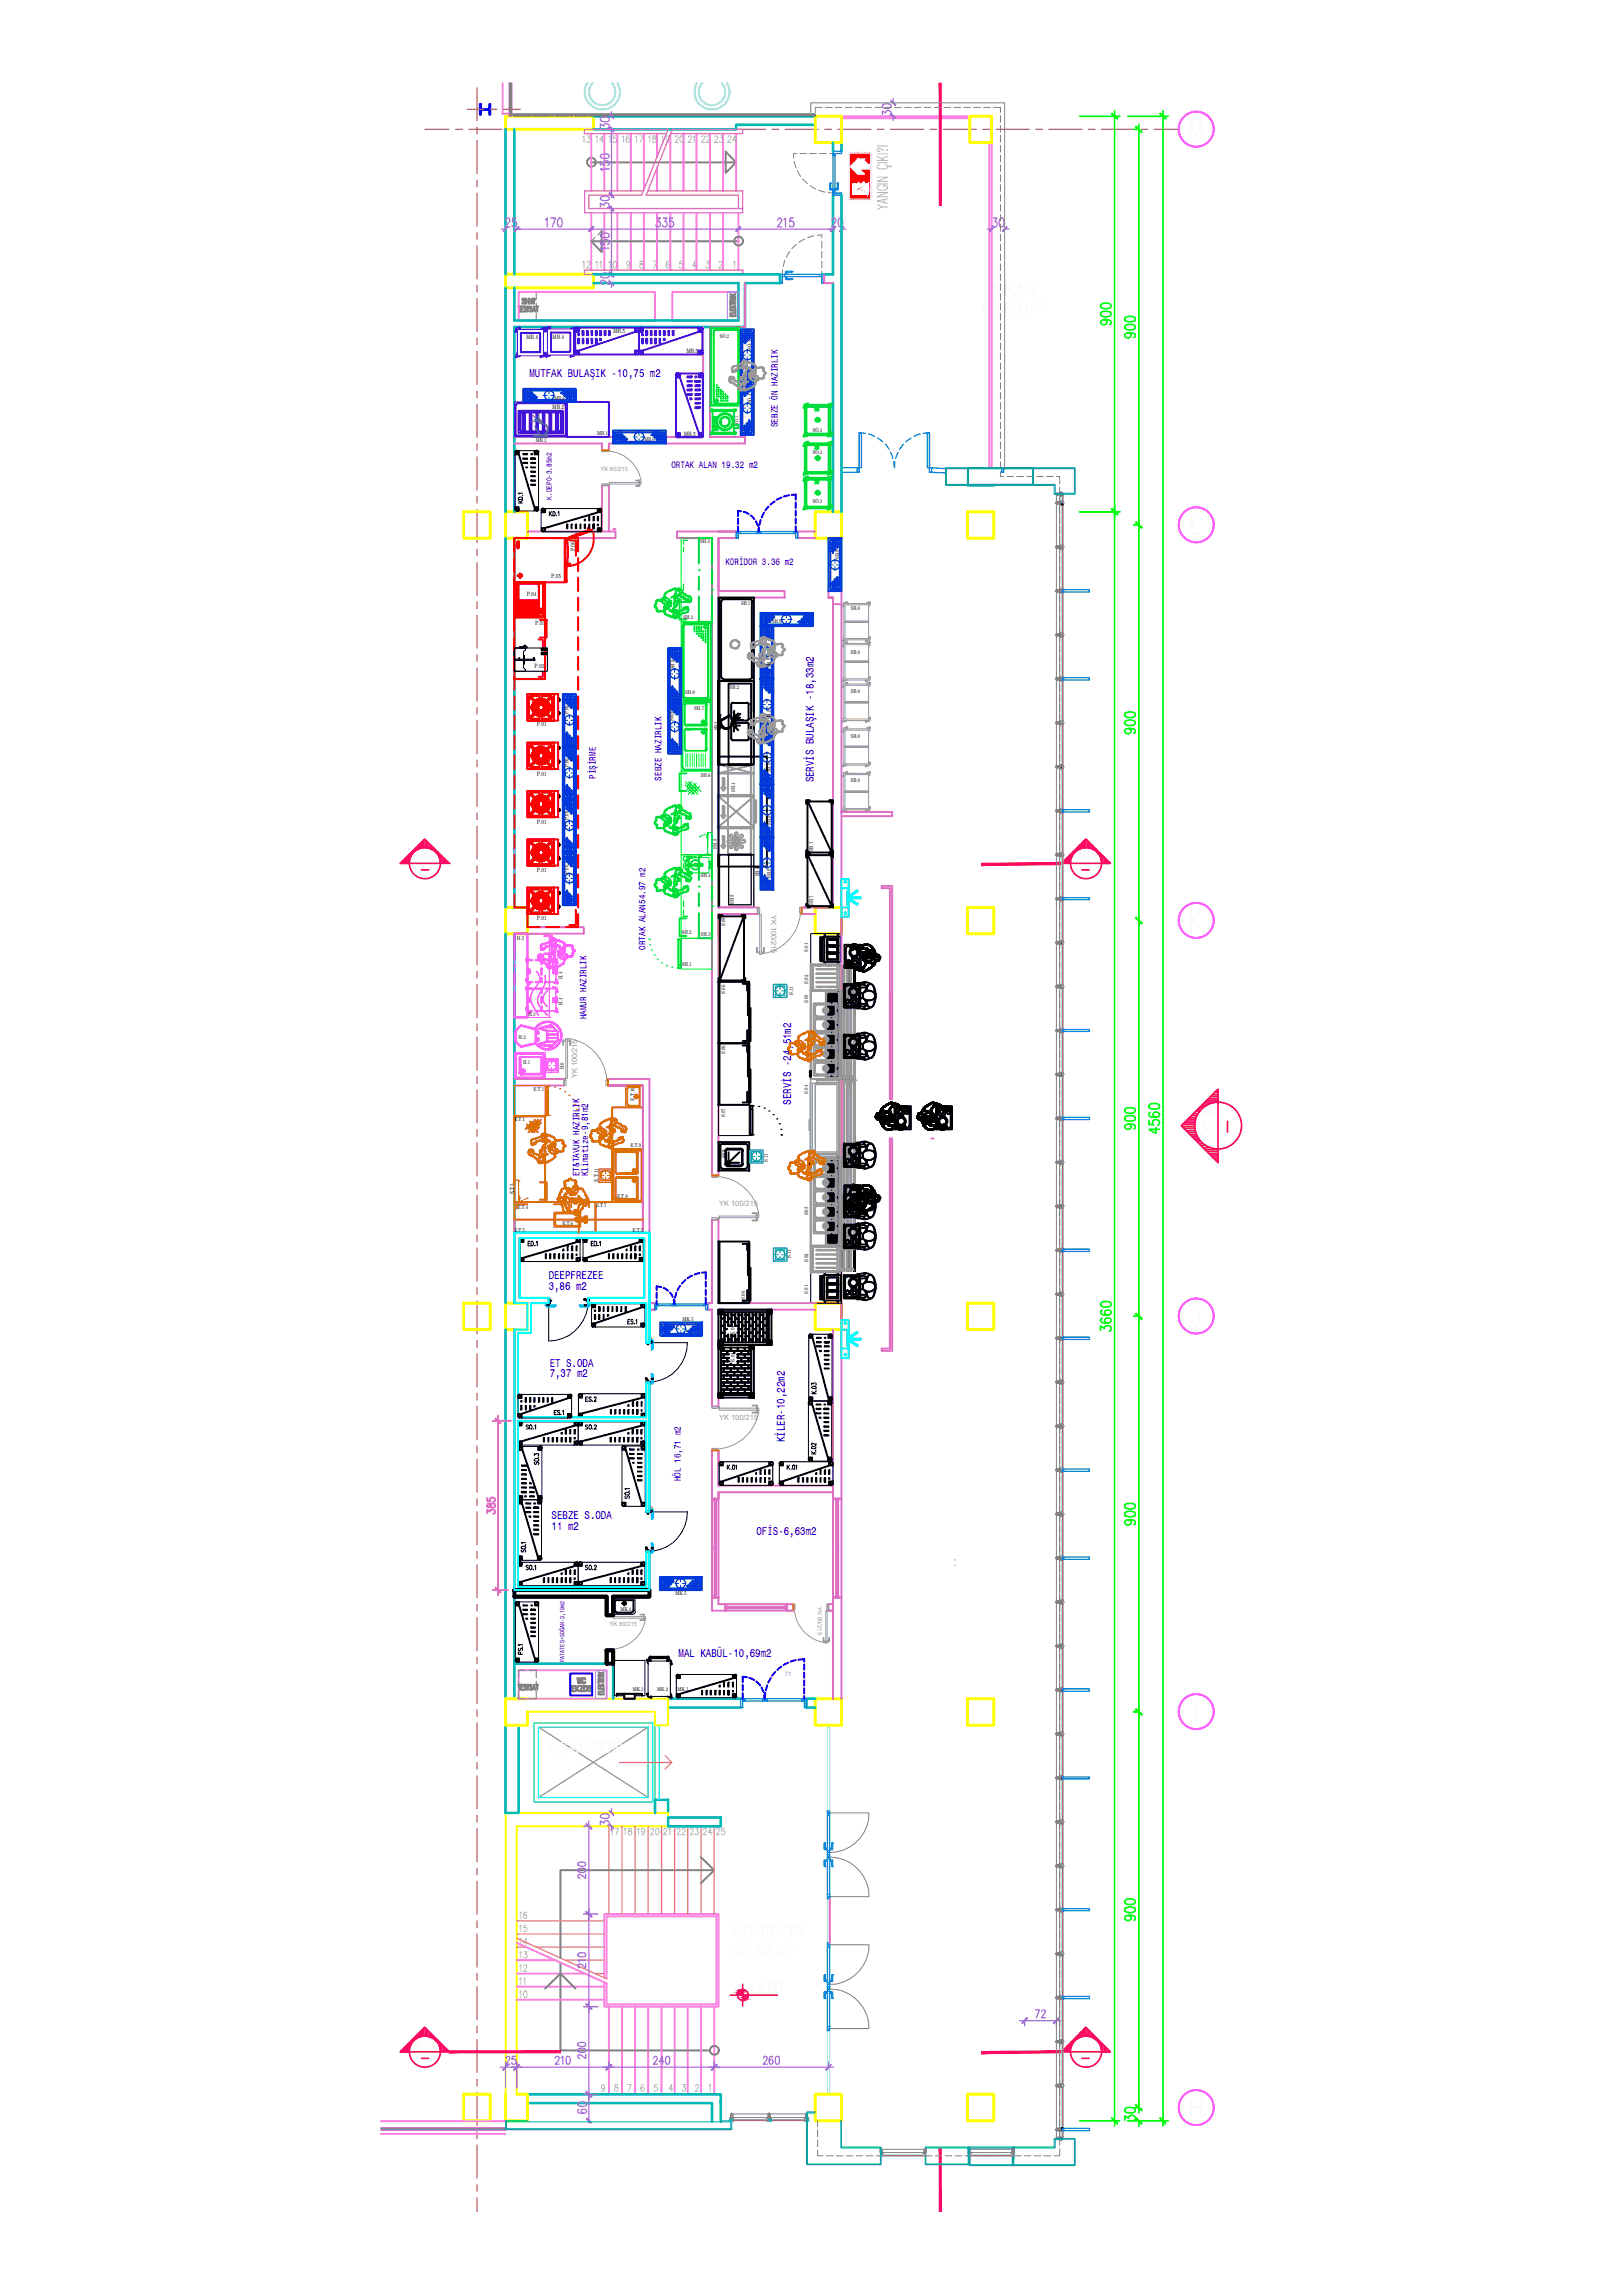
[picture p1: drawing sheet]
<svg xmlns="http://www.w3.org/2000/svg" width="210mm" height="297mm" viewBox="0 0 210 297" stroke-linecap="round" stroke-linejoin="round" font-family="sans-serif">
<defs><g id="words">
<g font-size="4" fill="#bababa">
<text x="79" y="19.8" transform="rotate(-90 79 19.8)">14</text>
<text x="85.7" y="19.8" transform="rotate(-90 85.7 19.8)">18</text>
<text x="92.8" y="19.8" transform="rotate(-90 92.8 19.8)">22</text>
<text x="94.5" y="19.8" transform="rotate(-90 94.5 19.8)">23</text>
</g>
<g font-size="4" fill="#a56edd">
<text x="80.8" y="19.8" transform="rotate(-90 80.8 19.8)">15</text>
<text x="80.8" y="36" transform="rotate(-90 80.8 36)">10</text>
</g>
<text font-size="4" fill="#ff7f7f" x="66" y="252.9">14</text>
<g font-size="3.5" fill="#a56edd">
<text x="82.2" y="19.8" transform="rotate(-90 82.2 19.8)">16</text>
<text x="78.7" y="36" transform="rotate(-90 78.7 36)">11</text>
<text x="80.8" y="238.5" transform="rotate(-90 80.8 238.5)">17</text>
</g>
<g font-size="3.5" fill="#bababa">
<text x="84" y="19.8" transform="rotate(-90 84 19.8)">17</text>
<text x="90.7" y="19.8" transform="rotate(-90 90.7 19.8)">21</text>
<text x="79.7" y="238.5">18</text>
<text x="84.7" y="238.5">21</text>
<text x="88.2" y="238.5">23</text>
<text x="91.4" y="238.5">25</text>
<text x="66" y="249.4">16</text>
<text x="66" y="257.9">11</text>
<text x="66" y="256.1">12</text>
</g>
<text font-size="3.5" fill="#00f" x="73.4" y="219.1">WC</text>
<g font-size="3.1" fill="#00dd37">
<text x="104.1" y="59.3">70</text>
<text x="104.1" y="54.3">70</text>
<text x="104.1" y="63.9">70</text>
</g>
<g font-size="2" fill="#fafafa">
<text x="127.1" y="40.5">63,60 m²</text>
<text x="127.3" y="38.2">TERAS</text>
<text x="70.9" y="226.8">ASANSÖR</text>
</g>
<g font-size="1.5" fill="#00f">
<text x="68.5" y="48.7">MUTFAK BULAŞIK -10,75 m2</text>
<text x="105.3" y="101.2" transform="rotate(-90 105.3 101.2)">SERVİS BULAŞIK -18,33m2</text>
<text x="102.4" y="142.9" transform="rotate(-90 102.4 142.9)">SERVİS -24,51m2</text>
<text x="71" y="165.5">DEEPFREZEE</text>
<text x="71" y="166.8">3,86 m2</text>
<text x="71.1" y="176.8">ET S.ODA</text>
<text x="71.1" y="178.1">7,37 m2</text>
<text x="101.6" y="186.6" transform="rotate(-90 101.6 186.6)">KİLER-10,22m2</text>
<text x="71.4" y="196.6">SEBZE S.ODA</text>
<text x="71.4" y="197.9">11 m2</text>
<text x="97.9" y="198.6">OFİS-6,63m2</text>
<text x="87.8" y="214.4">MAL KABÜL-10,69m2</text>
</g>
<g font-size="1.2" fill="#00f">
<text x="100.6" y="55.3" transform="rotate(-90 100.6 55.3)">SEBZE ÖN HAZIRLIK</text>
<text x="86.9" y="60.5">ORTAK ALAN 19.32 m2</text>
<text x="93.9" y="73.1">KORİDOR 3.36 m2</text>
<text x="77.1" y="100.8" transform="rotate(-90 77.1 100.8)">PİŞİRME</text>
<text x="85.6" y="101" transform="rotate(-90 85.6 101)">SEBZE HAZIRLIK</text>
<text x="83.5" y="122.9" transform="rotate(-90 83.5 122.9)">ORTAK ALAN54.97 m2</text>
<text x="75.9" y="131.9" transform="rotate(-90 75.9 131.9)">HAMUR HAZIRLIK</text>
<text x="75" y="152.2" transform="rotate(-90 75 152.2)">ET&amp;TAVUK HAZIRLIK</text>
<text x="76.1" y="152.2" transform="rotate(-90 76.1 152.2)">Klimatize-9,81m2</text>
<text x="88.1" y="191.6" transform="rotate(-90 88.1 191.6)">HÖL 16,71 m2</text>
</g>
<text font-size="1" fill="#00f" x="71.4" y="64.7" transform="rotate(-90 71.4 64.7)">K.DEPO-3.85m2</text>
<g font-size="1" fill="#989898">
<text x="99.8" y="118.3" transform="rotate(90 99.8 118.3)">YK 100/215</text>
<text x="74.7" y="139.5" transform="rotate(-90 74.7 139.5)">YK 100/215</text>
<text x="93.1" y="156.1">YK 100/215</text>
<text x="93.1" y="183.7">YK 100/215</text>
</g>
<g font-size=".8">
<text x="68.1" y="43.8">MB.4</text>
<text x="71.5" y="43.8">MB.4</text>
<text x="79.3" y="43.1">MB.5</text>
<text x="88.8" y="45.7">MB.5</text>
<text x="71.5" y="52.9">MB.2</text>
<text x="88.5" y="56.4">MB.5</text>
<text x="74.4" y="71.3" transform="rotate(-90 74.4 71.3)">P.06</text>
<text x="68.2" y="77.1">P.04</text>
<text x="71.3" y="74.8">P.05</text>
<text x="69.3" y="80.9">P.03</text>
<text x="69.2" y="86.4">P.02</text>
<text x="69.5" y="94">P.01</text>
<text x="69.5" y="100.4">P.01</text>
<text x="69.5" y="106.6">P.01</text>
<text x="69.5" y="112.8">P.01</text>
<text x="69.5" y="119">P.01</text>
</g>
<g font-size=".8" fill="#989898">
<text x="77.7" y="61">YK 80/215</text>
<text x="105.8" y="207.9" transform="rotate(90 105.8 207.9)">YK 80/215</text>
<text x="78.9" y="210.3">YK 80/215</text>
</g>
<text font-size=".8" fill="#00f" x="73" y="215" transform="rotate(-90 73 215)">PATATES+SOĞAN-3,19m2</text>
<text font-size=".8" fill="#9f7fff" x="101.6" y="216.8">71</text>
<g font-size=".7">
<text x="93.1" y="43.7">SÖ.2</text>
<text x="97.3" y="45.2" transform="rotate(-90 97.3 45.2)">SÖ.4</text>
<text x="71.7" y="51.7">MB.6</text>
<text x="97.3" y="52.2" transform="rotate(-90 97.3 52.2)">SÖ.4</text>
<text x="69.4" y="57.2">MB.3</text>
<text x="77.3" y="56.3">MB.1</text>
<text x="83.4" y="57">MB.6</text>
<text x="105.2" y="55.9">SÖ.3</text>
<text x="105.2" y="58.8">SÖ.3</text>
<text x="105.2" y="65">SÖ.3</text>
<text x="90.6" y="70.2">SH.3</text>
<text x="108.6" y="72.3" transform="rotate(-90 108.6 72.3)">SB.9</text>
<text x="88.4" y="80">SH.2</text>
<text x="95.9" y="78.2">SB.1</text>
<text x="99.9" y="80.7">SB.9</text>
<text x="110.1" y="78.9">SB.8</text>
<text x="87.3" y="86.6" transform="rotate(-90 87.3 86.6)">SH.9</text>
<text x="88.7" y="89.8">SH.8</text>
<text x="94.5" y="89.1">SB.2</text>
<text x="99.8" y="86.3" transform="rotate(-90 99.8 86.3)">SB.9</text>
<text x="110.1" y="84.6">SB.8</text>
<text x="110.1" y="89.6">SB.8</text>
<text x="73.6" y="92.4" transform="rotate(-90 73.6 92.4)">P.06</text>
<text x="87.2" y="93.3" transform="rotate(-90 87.2 93.3)">SH.9</text>
<text x="89.8" y="91.8">SH.7</text>
<text x="92.9" y="94.5" transform="rotate(-90 92.9 94.5)">SB.3</text>
<text x="99.8" y="93.1" transform="rotate(-90 99.8 93.1)">SB.9</text>
<text x="110.1" y="95.4">SB.8</text>
<text x="73.6" y="99.2" transform="rotate(-90 73.6 99.2)">P.06</text>
<text x="90.7" y="100.6">SH.6</text>
<text x="99.8" y="99.9" transform="rotate(-90 99.8 99.9)">SB.9</text>
<text x="110.1" y="101.2">SB.8</text>
<text x="73.6" y="106.1" transform="rotate(-90 73.6 106.1)">P.06</text>
<text x="95.1" y="102.4" transform="rotate(-90 95.1 102.4)">SB.4</text>
<text x="99.8" y="106.7" transform="rotate(-90 99.8 106.7)">SB.9</text>
<text x="73.6" y="113" transform="rotate(-90 73.6 113)">P.06</text>
<text x="90.7" y="113.5">SH.4</text>
<text x="92.8" y="109.8" transform="rotate(-90 92.8 109.8)">SH.5</text>
<text x="98.2" y="113.4" transform="rotate(-90 98.2 113.4)">SB.6</text>
<text x="99.8" y="113.6" transform="rotate(-90 99.8 113.6)">SB.9</text>
<text x="105.2" y="110.1" transform="rotate(-90 105.2 110.1)">SB.7</text>
<text x="93.8" y="119.8" transform="rotate(-90 93.8 119.8)">S.05</text>
<text x="95" y="116.9" transform="rotate(-90 95 116.9)">SB.5</text>
<text x="105.2" y="117" transform="rotate(-90 105.2 117)">SB.7</text>
<text x="66.9" y="121.6">H.5</text>
<text x="88.2" y="124.9">SH.1</text>
<text x="88.2" y="120.8">SH.2</text>
<text x="90.7" y="121.1">SH.3</text>
<text x="104.6" y="123.1" transform="rotate(-90 104.6 123.1)">S.01</text>
<text x="68.4" y="131.5">H.3</text>
<text x="72.8" y="130" transform="rotate(-90 72.8 130)">H.4</text>
<text x="72.8" y="126.7" transform="rotate(-90 72.8 126.7)">H.4</text>
<text x="93.8" y="128.5" transform="rotate(-90 93.8 128.5)">S.06</text>
<text x="102.6" y="128.7" transform="rotate(-90 102.6 128.7)">S.11</text>
<text x="104.6" y="129.8" transform="rotate(-90 104.6 129.8)">S.03</text>
<text x="104.6" y="127.3" transform="rotate(-90 104.6 127.3)">S.02</text>
<text x="67.1" y="134.4">H.2</text>
<text x="67.7" y="137.6">H.1</text>
<text x="93.8" y="136.4" transform="rotate(-90 93.8 136.4)">S.06</text>
<text x="69.1" y="141.2">E.T.1</text>
<text x="73" y="138.4" transform="rotate(-90 73 138.4)">H.6</text>
<text x="82.1" y="142.4" transform="rotate(-90 82.1 142.4)">E.T.10</text>
<text x="104.6" y="141.5" transform="rotate(-90 104.6 141.5)">S.04</text>
<text x="66.6" y="145">E.T.1</text>
<text x="81.6" y="148.4">E.T.9</text>
<text x="93.8" y="149.9" transform="rotate(-90 93.8 149.9)">S.08</text>
<text x="93.8" y="144.5" transform="rotate(-90 93.8 144.5)">S.07</text>
<text x="66.5" y="154.5" transform="rotate(-90 66.5 154.5)">E.T.3</text>
<text x="77.4" y="152.9" transform="rotate(-90 77.4 152.9)">E.T.11</text>
<text x="79.9" y="155">E.T.8</text>
<text x="99.4" y="150.3" transform="rotate(-90 99.4 150.3)">S.11</text>
<text x="66.6" y="159.4">E.T.5</text>
<text x="67" y="156.4">E.T.4</text>
<text x="72.8" y="158.5">E.T.6</text>
<text x="77.1" y="156.1">E.T.7</text>
<text x="81.8" y="159.4">E.T.5</text>
<text x="104.6" y="157.2" transform="rotate(-90 104.6 157.2)">S.03</text>
<text x="102.3" y="162.7" transform="rotate(-90 102.3 162.7)">S.11</text>
<text x="104.6" y="167.4" transform="rotate(-90 104.6 167.4)">S.01</text>
<text x="104.6" y="163.3" transform="rotate(-90 104.6 163.3)">S.02</text>
<text x="88.3" y="170.9">MK.5</text>
<text x="95.1" y="172.7" transform="rotate(-90 95.1 172.7)">K.04</text>
<text x="96.4" y="168.1" transform="rotate(-90 96.4 168.1)">S.06</text>
<text x="95.1" y="176.2" transform="rotate(-90 95.1 176.2)">K.04</text>
<text x="80.3" y="208.4">MK.4</text>
<text x="87.4" y="206.3">MK.5</text>
<text x="81.9" y="218.7">MK.3</text>
<text x="85.1" y="218.7">MK.2</text>
<text x="87.7" y="218.7">MK.1</text>
</g>
<text font-size=".6" x="95.5" y="54.9" transform="rotate(-90 95.5 54.9)">SÖ.1</text>
</g></defs>
<!-- layer: M-SB-AKS-02 -->
<g fill="none" stroke="#b85c5c" stroke-width=".17">
<path d="M55 16.7h3.1M59 16.7h.8M60.5 14.2h2.1M60.7 16.7h4.3M61.7 11.4v4.2M61.7 16.4v.9M61.7 18.2v4.3M63.5 14.2h.8M65.2 14.2h2.1M65.8 16.7h.8M67.5 16.7h4.3M72.6 16.7h.9"/>
<path d="M74.3 16.7h4.3M81.1 16.7h4.3M86.2 16.7h.9M88 16.7h4.2M94.8 16.7h4.3M99.9 16.7h.9M101.6 16.7h4.3M106.7 16.7h.9M108.4 16.7h4.3M113.6 16.7h.8M115.2 16.7h4.3M120.4 16.7h.8"/>
<path d="M122.1 16.7h4.2M127.2 16.7h.9M128.9 16.7h4.3M134 16.7h.9M135.7 16.7h4.3M140.9 16.7h.8M142.6 16.7h4.2M147.7 16.7h.8M149.4 16.7h3.1M61.7 23.3v.8M61.7 25v4.3M61.7 30.1v.9"/>
<path d="M61.7 31.8v4.3M61.7 36.9v.9M61.7 38.6v4.3M61.7 43.7v.9M61.7 45.5v4.2M61.7 50.6v.8M61.7 52.3v4.3M61.7 57.4v.9M61.7 59.1v4.3M61.7 64.2v.9M61.7 65.9v4.3M61.7 71v.9"/>
<path d="M61.7 72.8v4.2M61.7 77.9v.9M61.7 79.6v4.2M61.7 84.7v.9M61.7 86.4v4.3M61.7 91.5v.9M61.7 93.2v4.3M61.7 98.4v.8M61.7 100v4.3M61.7 105.2v.8M61.7 106.9v4.2M61.7 112v.9"/>
<path d="M61.7 113.7v4.3M61.7 118.8v.9M61.7 120.5v4.3M61.7 125.7v.8M61.7 127.4v4.2M61.7 132.5v.8M61.7 134.2v4.2M61.7 139.3v.9M61.7 141v4.3M61.7 146.1v.9M61.7 147.8v4.3M61.7 153v.8"/>
<path d="M61.7 154.7v4.2M61.7 159.8v.8M61.7 161.5v4.2M61.7 166.6v.8M61.7 168.3v4.3M61.7 173.4v.9M61.7 175.1v4.3M61.7 180.3v.8M61.7 182v4.2M61.7 187.1v.8M61.7 188.8v4.3M61.7 193.9v.8"/>
<path d="M61.7 195.6v4.3M61.7 200.7v.9M61.7 202.5v4.2M61.7 207.6v.8M61.7 209.3v4.2M61.7 214.4v.8M61.7 216.1v4.3M61.7 221.2v.9M61.7 222.9v4.3M61.7 228v.9M61.7 229.8v4.2M61.7 234.8v.9"/>
<path d="M61.7 236.6v4.2M61.7 241.7v.8M61.7 243.4v4.3M61.7 248.5v.9M61.7 250.2v4.3M61.7 255.3v.9M61.7 257v4.3M61.7 262.1v.9M61.7 263.9v4.2M61.7 269v.8M61.7 270.7v4.3M61.7 275.8v.9"/>
<path d="M61.7 277.5v4.3M61.7 282.6v.9M61.7 284.3v1.8"/>
</g>
<!-- layer: M-TA-01 -->
<g fill="none" stroke="#ff0" stroke-width=".38">
<path d="M65.4 15h11.4v1.7h-11.4zM105.5 15h3.4v3.4h-3.4zM125.5 15h2.8v3.4h-2.8zM65.4 35.5h11.4v1.7h-11.4zM60 66.2h3.4v3.4h-3.4zM65.4 66.2h2.9v3.4h-2.9zM105.5 66.2h3.4v3.4h-3.4zM125.2 66.2h3.4v3.4h-3.4zM65.4 117.4h2.9v3.4h-2.9zM105.5 117.4h3.4v3.4h-3.4zM125.2 117.4h3.4v3.4h-3.4zM60 168.6h3.4v3.4h-3.4z"/>
<path d="M65.4 168.6h2.9v3.4h-2.9zM105.5 168.6h3.4v3.4h-3.4zM125.2 168.6h3.4v3.4h-3.4zM68.3 219.8h-2.9v3.4h2.9v-1.7M105.5 219.8h3.4v3.4h-3.4zM125.2 219.8h3.4v3.4h-3.4zM60 270.9h3.4v3.5h-3.4zM65.4 270.9v3.5h2.9v-3.5h-1.4M105.5 270.9h3.4v3.5h-3.4zM125.2 270.9h3.4v3.5h-3.4z"/>
</g>
<!-- layer: M-CA-01 -->
<g fill="none" stroke="#7fffff" stroke-width=".13">
<path d="M137.4 70.9l.1 5.4zM137.4 65.2l.1 5.4zM137.4 76.6l.1 5.4zM137.4 64.1l.1 .8zM137.5 70.8l.1 5.6zM137.5 65.1l.1 5.6zM137.5 76.5l.1 5.6zM137.5 64l.1 1zM137.4 93.7l.1 5.3zM137.4 88l.1 5.3zM137.4 82.3l.1 5.3zM137.4 99.4l.1 5.3z"/>
<path d="M137.5 93.6l.1 5.6zM137.5 87.9l.1 5.6zM137.5 82.2l.1 5.6zM137.5 99.2l.1 5.6zM137.4 116.4l.1 5.4zM137.4 110.8l.1 5.3zM137.4 105l.1 5.4zM137.5 116.3l.1 5.6zM137.5 110.6l.1 5.6zM137.5 104.9l.1 5.6zM137.4 133.5l.1 5.3zM137.4 127.8l.1 5.4z"/>
<path d="M137.4 139.2l.1 5.3zM137.4 122.1l.1 5.3zM137.5 133.4l.1 5.6zM137.5 127.7l.1 5.6zM137.5 139l.1 5.7zM137.5 122l.1 5.6zM137.4 156.3l.1 5.3zM137.4 150.6l.1 5.3zM137.4 144.9l.1 5.3zM137.5 156.1l.1 5.6zM137.5 150.4l.1 5.6zM137.5 144.8l.1 5.5z"/>
<path d="M137.4 173.3l.1 5.4zM137.4 167.6l.1 5.3zM137.4 179l.1 5.3zM137.4 161.9l.1 5.4zM137.5 173.2l.1 5.6zM137.5 167.5l.1 5.6zM137.5 178.9l.1 5.6zM137.5 161.8l.1 5.6zM137.4 196.1l.1 5.3zM137.4 190.4l.1 5.3zM137.4 184.7l.1 5.3zM137.5 195.9l.1 5.6z"/>
<path d="M137.5 190.3l.1 5.5zM137.5 184.5l.1 5.6zM137.4 213.1l.1 5.4zM137.4 201.7l.1 5.4zM137.4 218.8l.1 5.3zM137.4 207.4l.1 5.4zM137.5 213l.1 5.6zM137.5 201.6l.1 5.6zM137.5 218.7l.1 5.6zM137.5 207.3l.1 5.6zM107.1 234.5v-11.1h.3v11.1M137.4 235.9l.1 5.3z"/>
<path d="M137.4 224.5l.1 5.3zM137.4 230.2l.1 5.3zM137.5 235.7l.1 5.7zM137.5 224.4l.1 5.6zM137.5 230.1l.1 5.5zM107.1 245.4v25.5h.3v-25.5M137.4 258.6l.1 5.4zM137.4 253l.1 5.3zM137.4 247.2l.1 5.4zM137.4 241.6l.1 5.3zM137.5 258.5l.1 5.6zM137.5 252.8l.1 5.6z"/>
<path d="M137.5 247.1l.1 5.6zM137.5 241.4l.1 5.6zM94.8 274.3l4.7 .1zM94.9 274.2l4.5 .1zM99.6 274.3l4.7 .1zM99.7 274.2l4.5 .1zM114.1 278.9h5.6zM114.2 278.8h5.4zM125.4 278.9h5.6zM125.6 278.8h5.3zM137.4 270l.1 5.4zM137.4 264.3l.1 5.3z"/>
<path d="M137.4 275.7l.1 .8zM137.5 269.8l.1 5.7zM137.5 264.2l.1 5.6zM137.5 275.6l.1 1z"/>
</g>
<!-- layer: M-SB-REF-03 -->
<g fill="none" stroke="#ff003f" stroke-width=".21">
<path d="M94.5 258.1h6.1M96.1 256.7v2.8"/>
<circle cx="96.1" cy="258.1" r=".7"/>
</g>
<g fill="#ff003f" stroke="#ff003f" stroke-width=".13">
<path d="M96 257.4h.1z"/>
<path d="M96 257.4h.1zM95.8 257.4h.3z"/>
<path d="M95.8 257.4l.3 .1v-.1zM95.8 257.4l.3 .1h-.4z"/>
<path d="M95.7 257.5l.4 .1v-.1zM95.6 257.6l.1-.1 .4 .1z"/>
<path d="M95.6 257.6l.5 .1v-.1zM95.6 257.6l.5 .1h-.6z"/>
<path d="M95.5 257.7l.6 .1v-.1zM95.5 257.7l.6 .1h-.7z"/>
<path d="M95.4 257.8l.7 .2v-.2zM95.4 257.8l.7 .2h-.7z"/>
<path d="M95.4 258l.7 .1v-.1zM95.4 258l.7 .1h-.7z"/>
<path d="M96.1 258.1l.7 .1v-.1zM96.1 258.1l.7 .1h-.7z"/>
<path d="M96.1 258.2l.7 .2v-.2zM96.1 258.2l.7 .2h-.7z"/>
<path d="M96.1 258.4l.6 .1 .1-.1zM96.1 258.4l.6 .1h-.6z"/>
<path d="M96.1 258.5l.6 .1v-.1zM96.1 258.5l.6 .1h-.6z"/>
<path d="M96.1 258.6l.5 .1 .1-.1zM96.1 258.6l.5 .1h-.5z"/>
<path d="M96.1 258.7h.5zM96.1 258.7h.3z"/>
<path d="M96.1 258.7l.3 .1v-.1zM96.1 258.7l.3 .1h-.3z"/>
<path d="M96.1 258.8h.3zM96.1 258.8h.1zM96.1 258.8h.1z"/>
</g>
<!-- layer: M-SB-YZ-04 -->
<path d="M96.7 257.2h.9M97.2 256.7v1.1M98.7 257.4h-.7l.5-.9v1.3M99 257.7h.1M99.6 256.6l.3-.1a.82 .82 0 0 1 0 1.3l-.3-.1-.1-.1v-.5zM100.6 256.6l.3-.1a.82 .82 0 0 1 0 1.3l-.3-.1-.1-.1v-.5z" fill="none" stroke="#fafafa" stroke-width=".21"/>
<!-- layer: M-IZ-02 -->
<g fill="none" stroke="#808080" stroke-width=".13">
<path d="M103.1 19.9h-.4v.6M103.5 19.9h.9M104.8 19.9h.8M106.1 19.9h.8M107.4 19.9h.4M67.1 39.2v.9M68 37.8h-.9v.9M68.5 37.8h.9v.9M69.4 39.2v.9M77 30.7l-.5 .5M77.9 29.9l-.5 .5M101.3 34.9l-.1 .6"/>
<path d="M101.6 33.7l-.2 .8M102.2 32.5l-.4 .8M102.8 20.9l.2 .8M103.1 31.6l-.6 .6M103.2 22.1l.4 .7M103.9 23.2l.6 .6M104.2 30.9l-.8 .4M104.8 24l.8 .4M105.3 30.5l-.8 .2M105.8 30.5l.6-.1v.4M105.9 24.6l.8 .3M106.4 31.2v.9"/>
<path d="M106.4 32.5v.9M106.4 33.8v.8M106.4 35.1v.4M107.2 24.9l.6 .1M67.1 40.5v1h.9M69.4 40.5v1h-.9M67.1 218.8v1h.9M67.1 217.5v.9M68 216.1h-.9v1M68.5 216.1h.9v1M69.4 218.8v1h-.9M69.4 217.5v.9"/>
<path d="M107.4 234.5h5.1a5.1 5.1 0 0 1-5.1 5.2M107.4 240.3a5.1 5.1 0 0 1 5.1 5.1h-5.1M107.4 251.6h5.1a5.1 5.1 0 0 1-5.1 5.1M107.4 257.3a5.1 5.1 0 0 1 5.1 5.1h-5.1"/>
</g>
<!-- layer: M-DO-KP-01 -->
<g fill="none" stroke="#007fff" stroke-width=".17">
<path d="M107.8 19.6h1.1v.3h-1.1zM107.8 19.9h.2v.2h-.2zM100.9 35.5h.3v1.1h-.3zM101.2 35.5h.3v.3h-.3zM101.5 35.8h4.6M101.5 35.5h4.6M101.7 35.8v.4h.7v-.2M101.7 35.2v.3M101.8 35.8v.3h.6M102.4 35.2h-.6v.3M102.4 35.1h-.6l-.1 .1M102.4 35.1h.1"/>
<path d="M102.5 35.1l-.1 .1M102.5 35.2h.1M102.5 36.1h.1M106.1 35.5h.3v.3h-.3zM106.4 35.5h.3v1.1h-.3zM107.4 23.8v.7M107.4 24.5l.1 .1h.3M107.4 23.7h.1M107.5 23.7h.1M107.5 23.8v.6h.3M107.8 25h1.1v.2h-1.1zM107.8 24.7h.2v.3h-.2z"/>
<path d="M107.8 20.1v4.6M108 20.1v4.6M108 24.6h.3M108.3 23.7h.2M108.3 23.8v.6h-.3M108.4 23.7h.1M108.5 24.5l-.1 .1M108.5 23.8v.7M95.3 68.8h.2v.8h-.2zM95.5 68.8h.3v.2h-.3zM95.8 68.8h2.1v.2h-2.1zM97.9 68.8h.3v.2h-.3z"/>
<path d="M98.2 68.8h.2v.2h-.2zM98.4 68.8h4.3v.2h-4.3zM102.7 68.8h.3v.2h-.3zM103 68.8h.2v.8h-.2zM84.8 168.7h.2v.7h-.2zM85 168.7h.2v.2h-.2zM85.2 168.7h1.8v.2h-1.8zM87 168.7h.3v.2h-.3zM87.3 168.7h.2v.2h-.2zM87.5 168.7h3.6v.2h-3.6zM91.1 168.7h.2v.2h-.2zM91.3 168.7h.3v.7h-.3z"/>
<path d="M95.9 219.8h.2v1.1h-.2zM96.1 219.8h.3v.3h-.3zM96.4 219.8h2.3v.3h-2.3zM98.7 219.8h.2v.3h-.2zM98.9 219.8h.3v.3h-.3zM99.2 219.8h4.6v.3h-4.6zM103.8 219.8h.3v.3h-.3zM104.1 219.8h.3v1.1h-.3zM106.7 238.5v.8h.4M106.7 238.5h.1M106.7 238.4h.1M106.8 238.5v.6h.3"/>
<path d="M107.1 234.3h.3v.2h-.3zM107.1 239.7h.3v.3h-.3zM107.1 234.5h.3v.3h-.3zM107.1 239.4h.3v.3h-.3zM107.1 240h.3v.3h-.3zM107.1 234.8v4.6M107.4 234.8v4.6M107.6 238.5v.6h-.2M107.7 238.5h.1M107.7 238.4h.1M107.8 238.5v.8h-.4M106.7 255.5v.8h.4"/>
<path d="M106.7 255.5h.1M106.7 241.4h.1M106.7 258.5h.1M106.7 241.5h.1M106.8 255.5v.7h.3M107.1 245.4h.3v.2h-.3zM107.1 245.1h.3v.3h-.3zM107.1 240.3h.3v.2h-.3zM107.1 240.8h-.3v.6M107.1 240.6h-.4v.8M107.1 251.3h.3v.3h-.3zM107.1 256.7h.3v.3h-.3z"/>
<path d="M107.1 251.6h.3v.3h-.3zM107.1 256.5h.3v.2h-.3zM107.1 257h.3v.3h-.3zM107.1 257.3h.3v.3h-.3zM107.1 257.9h-.3v.6M107.1 257.7h-.4v.8M107.1 240.5v4.6M107.1 251.9v4.6M107.1 257.6v4.5M107.4 240.8h.2v.6M107.4 240.6h.4v.8M107.4 257.9h.2v.6"/>
<path d="M107.4 257.7h.4v.8M107.4 240.5v4.6M107.4 251.9v4.6M107.4 257.6v4.5M107.6 255.5v.7h-.2M107.7 255.5h.1M107.7 241.4h.1M107.7 258.5h.1M107.7 241.5h.1M107.8 255.5v.8h-.4M107.1 262.4h.3v.3h-.3zM107.1 262.1h.3v.3h-.3z"/>
</g>
<!-- layer: M-MRD-01 -->
<g fill="none" stroke="#ff7fdf" stroke-width=".25">
<path d="M76.5 17.3v7.4M78.2 17.3v7.4M79.9 17.3v7.4M81.6 17.3v7.4M83.3 17.3v7.3M86.8 17.5v7.2M88.4 17.3v7.4M90.1 17.3v7.4M91.9 17.3v7.4M93.6 17.3v7.4M95.3 17.3v7.4M108.9 15h16.3"/>
<path d="M108.9 15.3h16.3M128 18.4v42.1M128.3 18.4v42.1M67.1 37.8h17.7v3.7h-17.7zM76.5 27.5v7.4M78.2 27.5v7.4M79.9 27.5v7.4M81.6 27.5v7.4M83.3 27.5v7.4M85 21.7v3M85 27.5v7.4M86.8 27.5v7.4"/>
<path d="M87 37.8h8.6v3.7h-8.6zM88.4 27.5v7.4M90.1 27.5v7.4M91.9 27.5v7.4M93.6 27.5v7.4M95.6 27.5v7.4M96.1 34.9v.6M67.1 216.1h11.4v3.7h-11.4zM66.9 251.3l11.6 5.3v2.7h14.2v-11.4h-14.2v8.1M66.9 257h11.3M66.9 255.3h8.8M66.9 253.6h5"/>
<path d="M66.9 258.7h11.3M78.2 255.9v-8.3h14.8v12h-14.8v-3.1M78.8 259.6v11.3M80.5 259.6v11.3M82.2 259.6v11.3M83.9 259.6v11.3M85.6 259.6v11.3M87.3 259.6v11.3M89 259.6v11.3M90.7 259.6v11.3M92.4 259.6v11.3"/>
</g>
<!-- layer: M-DO-PEN-01 -->
<g fill="none" stroke="#007fff" stroke-width=".17">
<path d="M111.2 56h.3v4.5h-.3zM111.2 56l.8 .1M112.4 56.1l.8 .3M113.6 56.7l.6 .5M114.5 57.5l.6 .6M115.2 58.5l.3 .8M115.7 59.7l.1 .8v-.8M116.2 58.5l-.3 .8M116.9 57.5l-.5 .6M117.9 56.7l-.7 .5M119.1 56.1l-.8 .3M119.5 56.1l.8-.1v4.5"/>
<path d="M120 56h.3v4.5h-.3zM108.9 61.1h2.3M108.9 60.5h2.3M110.9 60.5h.3v.6h-.3zM120.3 60.5h.3v.6h-.3zM120.3 61.1l2.2 .1M120.3 60.5l2.2 .1M129.6 60.5h.3v.6h-.3zM137.6 76.3h3.4v.3h-3.4zM137.6 87.7h3.4v.3h-3.4zM137.6 116.1h3.4v.3h-3.4zM137.6 104.7h3.4v.3h-3.4z"/>
<path d="M137.6 133.2h3.4v.2h-3.4zM137.6 144.5h3.4v.3h-3.4zM137.6 173h3.4v.3h-3.4zM137.6 161.6h3.4v.3h-3.4zM137.6 190h3.4v.3h-3.4zM137.6 218.5h3.4v.3h-3.4zM137.6 201.4h3.4v.3h-3.4zM137.6 229.9h3.4v.2h-3.4zM137.6 258.3h3.4v.3h-3.4zM137.6 246.9h3.4v.3h-3.4zM137.6 275.4h3.4v.2h-3.4z"/>
</g>
<!-- layer: M-DU-01 -->
<g fill="none" stroke="#00b8b8" stroke-width=".34">
<path d="M65.4 16.7v18.8M66.6 16.7v18.8M76.8 15h28.7M105.5 16.1h-10.2v.6h-18.5M107.8 18.4v1.2M108.9 18.4v1.2M65.4 37.2v29M76.8 35.5h24.1v1.1h-4.5v5.7h-29.8v23.9M76.8 36.6h18.8v4.9h-29v-4.3M107.8 25.2v10.3h-1.4M107.8 36.6v29.6M108.9 25.2v41"/>
<path d="M65.4 69.6v47.8M66.6 69.6v47.8M125.2 62.8h3.4M65.4 120.8v47.8M66.6 120.8v47.8M65.4 172v47.8M66.6 172v47.8M66.6 215.2h12.7v4.6M86.5 219.8h9.4M105.5 219.8h-1.1v1.1h1.1M65.4 223.2h1.7v11.3h-1.7zM84.8 234.5v-1.7h1.7v1.7"/>
<path d="M86.5 235.1h6.8v1.2h-6.8zM86.5 220.9h9.4M68.3 270.9h25v1.2M68.3 272.1h23.8v2.4M93.3 271.8v2.7"/>
</g>
<!-- layer: M-SB-BLN-01 -->
<g fill="none" stroke="#f0f" stroke-width=".25">
<circle cx="154.8" cy="16.7" r="2.27"/>
<circle cx="154.8" cy="67.9" r="2.27"/>
<circle cx="154.8" cy="119.1" r="2.27"/>
<circle cx="154.8" cy="170.3" r="2.27"/>
<circle cx="154.8" cy="221.4" r="2.27"/>
<circle cx="154.8" cy="272.7" r="2.27"/>
</g>
<!-- layer: M-SB-YZ-01 -->
<path d="M154.1 17.9v-2.3l.7 2.3 .7-2.3v2.3M154.2 66.8v2.3h1.1M154.1 118v2.2M154.6 118.9l.8 1.3M155.4 118l-1.3 1.5M155.2 169.1v1.8l-.1 .3a.37 .37 0 0 1-.3 .2 .37 .37 0 0 1-.4-.2v-.5M154.8 220.4v2.2M154.1 271.5v2.3M154.1 272.6h1.3M155.4 271.5v2.3" fill="none" stroke="#fafafa" stroke-width=".21"/>
<!-- layer: M-YA-05 -->
<g fill="none" stroke="#bababa" stroke-width=".13">
<path d="M113.5 19.9h1.4M113.5 18.9h1.4M114.4 19.4h-.3a.29 .29 0 0 0-.4-.2 .29 .29 0 0 0-.1 .3l.3 .1h-.1M114.7 19.4h.2zM82.9 33.8v.3a.32 .32 0 0 1 .3 .2 .32 .32 0 0 1-.1 .4 .28 .28 0 0 1-.3-.3 .28 .28 0 0 1 .3-.3h.1v-.3zM84.5 33.8h.5l-.4 .9M86.6 33.9v-.1h-.2a.57 .57 0 0 0 0 .9 .26 .26 0 0 0 .2-.3 .26 .26 0 0 0-.3-.2l-.1 .2M88.3 33.8h-.3l-.1 .4a.27 .27 0 0 1 .4 0 .27 .27 0 0 1 0 .4 .27 .27 0 0 1-.4 0v-.1M90.1 34.4h-.5l.3-.6v.9M91.4 33.8h.4l-.3 .3a.26 .26 0 0 1 .3 .4 .26 .26 0 0 1-.5 0M93.1 34v-.2a.24 .24 0 0 1 .4 .1 .24 .24 0 0 1-.1 .4l-.4 .4h.5M94.9 34l.2-.2v.9"/>
<path d="M113.5 26.5l.6 .3-.6 .3M113.5 24.9h1.4l-1.4 .6h1.4M113.5 22.9h1.4l-1.4 .6h1.4M113.5 23.8h1.4M113.5 21.1h1.4M113.5 20.8h1.4M113.5 20.2l.9 .6M113.8 24a.28 .28 0 0 0-.3 .2 .28 .28 0 0 0 .1 .2 1.06 1.06 0 0 0 1.3 0v-.2l-.4-.2h-.1v.2M113.8 21.3l-.2 .1-.1 .2a1.13 1.13 0 0 0 1.4 0 .3 .3 0 0 0-.4-.3M114.1 26.8h.8M114.4 25.8v.4M114.9 25.7l-1.4 .3 1.4 .3"/>
<path d="M114.9 21.6h.2v-.2h.1l.1 .1-.1 .1M114.9 20.2l-.8 .3M78.2 270l-.1 .2a.24 .24 0 0 1-.3-.2 .24 .24 0 0 1 .3-.3 .57 .57 0 0 1-.1 .9l-.1-.2M79.6 269.7v.3a.32 .32 0 0 1 .3 .2 .32 .32 0 0 1-.1 .4 .28 .28 0 0 1-.3-.3 .28 .28 0 0 1 .4-.3v-.1v-.2zM81.2 269.7h.5l-.4 .9M83.3 269.8l-.2-.1a.76 .76 0 0 0-.1 .8 .24 .24 0 0 0 .3-.1 .24 .24 0 0 0 0-.3 .24 .24 0 0 0-.4 0v.2M85 269.7h-.3v.4a.26 .26 0 0 1 .4 0 .26 .26 0 0 1-.1 .4 .26 .26 0 0 1-.4-.1M87.1 270.3h-.5l.3-.6v.9M88.3 269.7h.4l-.2 .3a.26 .26 0 0 1 .2 .4 .26 .26 0 0 1-.4 0M90 269.9l.1-.1a.2 .2 0 0 1 .2-.1 .2 .2 0 0 1 .1 .3l-.4 .6h.4M91.8 269.8l.1-.1v.9"/>
</g>
<!-- layer: M-MRD-OK -->
<g fill="none" stroke="#808080" stroke-width=".25">
<path d="M93.9 19.6v2.8l1.4-1.4h-18.8M77.9 29.9v2.7l-1.4-1.4h19.1M70.5 257.3l2-2 2 2M72.5 253.9v11.4h19.4M90.7 240.3l1.7 1.6-1.7 1.7M92.1 241.9h-19.6v11.4"/>
<circle cx="76.5" cy="21" r=".57"/>
<circle cx="95.6" cy="31.2" r=".57"/>
<circle cx="92.4" cy="265.3" r=".57"/>
</g>
<!-- layer: M-KP-01 -->
<path d="M86.2 17.3h-10.6v-.6h10.9l-3.5 8.5h-6.8v1.8h19.9M86.8 17.3h9.3v-.6h-9.1l-3.4 8.5h12v1.8M83.3 24.7h-7.6v2.8h20.4v-2.8h-12.3M96.1 34.9h-20.5v.6h20.5" fill="none" stroke="#dd6ea5" stroke-width=".17"/>
<!-- layer: M-GOR-04 -->
<path d="M69.7 223.4l14.2 9.2M83.9 223.4l-14.2 9.2" fill="none" stroke="#989898" stroke-width=".17"/>
<!-- layer: M-DU-04 -->
<path d="M69.1 222.9h15.4v10.2h-15.4zM69.7 223.4h14.2v9.2h-14.2zM84.8 223.2h.5v9.6h-.5z" fill="none" stroke="#00ffbf" stroke-width=".17"/>
<!-- layer: MTA-Y02 -->
<path d="M68.3 219.8h18.2v3.4h-1.7v-1.7h-16.5M65.4 270.9v-36.4h21.1v1.8h-19.6v34.6" fill="none" stroke="#ff0" stroke-width=".25"/>
<!-- layer: M-GO-03 -->
<g fill="none" stroke="#ff7f7f" stroke-width=".17">
<path d="M78.8 236.3v11.3M80.5 236.3v11.3M82.2 236.3v11.3M83.9 236.3v11.3M85.6 236.3v11.3M86.1 227.1l.8 .9h-6.7M86.9 228l-.8 .9M87.3 236.3v11.3M89 236.3v11.3M90.7 236.3v11.3M92.4 236.3v11.3M66.9 250.2h11.3"/>
<path d="M66.9 250.8l11.6 5.2M66.9 248.5h11.3M69.4 251.9h8.8M73.2 253.6h5M77 255.3h1.2"/>
</g>
<!-- layer: M-SB-REF-01 -->
<g fill="#ff003f" stroke="#ff003f" stroke-width=".13">
<path d="M58.1 265.3v.3l14.4-.3zM58.1 265.6l14.4-.3v.3z"/>
<path d="M127 265.7l10.4-.1-.1-.3zM127 265.4l10.3-.1-10.3 .4z"/>
<path d="M121.6 10.8v15.8h.2zM121.6 10.8h.2v15.8z"/>
<path d="M121.6 277.9l.2 8.2v-8.2zM121.6 277.9l.2 8.2h-.2z"/>
<path d="M127 112l10.4-.1-.1-.3zM127 111.7l10.3-.1-10.3 .4z"/>
</g>
<!-- layer: M-TBL-YZ-03_ENG -->
<g fill="none" stroke="#fafafa" stroke-width=".21">
<path d="M53.7 110.4v1.2M53.9 110.9l.4 .7M54.3 110.4l-.6 .8M54.8 110.4h.2a.7 .7 0 0 1 .2 1l-.1 .1-.2 .1a.81 .81 0 0 1-.1-1.2zM55.6 110.3h.5l-.3 .5a.36 .36 0 0 1 .3 .5 .36 .36 0 0 1-.5 .1l-.1-.1M139.3 110.3v1.2M139.6 110.8l.4 .8M140 110.3l-.7 .8M140.4 110.4a.32 .32 0 0 1 .5 .2v.3a.52 .52 0 0 1-.3 .7h-.1a.7 .7 0 0 1-.2-1zM141.2 110.4h.5l-.2 .4a.38 .38 0 0 1 .3 .5 .38 .38 0 0 1-.6 .3v-.2M155.7 145.3a1.77 1.77 0 0 1 1.7 0 .47 .47 0 0 1-.3 .6 1.72 1.72 0 0 1-1.4-.1l-.1-.2zM156 146.4a.49 .49 0 0 0-.4 .8 1.3 1.3 0 0 0 1.8-.2 .54 .54 0 0 0-.7-.6v.3"/>
<path d="M157.5 144.1h-1.9l.4 .4M53.9 264.1v1.3M54.2 264.6l.4 .7M54.6 264.1l-.7 .8M55 264.1a.32 .32 0 0 1 .5 .2v.3a.55 .55 0 0 1-.4 .7 .7 .7 0 0 1-.2-1zM55.9 264.3l.2-.3v1.3M139.3 264v1.3M139.6 264.6l.4 .7M140 264.1l-.7 .8M140.4 264.1h.2a.74 .74 0 0 1 .3 1l-.1 .2h-.3a1.01 1.01 0 0 1-.1-1.2zM141.3 264.3l.2-.2v1.3"/>
</g>
<!-- layer: M-SB-REF-01 -->
<g fill="none" stroke="#ff003f" stroke-width=".21">
<path d="M51.8 111.7h6.3l-3.1-3.1-3.2 3.1h1.1M51.9 111.6v.1M52.1 111.4v.3M52.3 111.3v.4M52.4 111.1v.6M52.6 110.9v.8M52.8 110.7v1M53 110.5v.8M53.1 110.3v.5M53.4 110.2v.3M53.5 110v.3M53.7 109.8v.3"/>
<path d="M53.9 109.6v.4M54.1 109.4v.5M54.2 109.2v.6M54.5 109.1v.6M54.5 112.5h1M54.6 108.9v.8M54.8 108.7v1M55 108.6v1.1M55.2 108.8v.9M55.3 108.9v.8M55.6 109.1v.7M55.7 109.3v.5"/>
<path d="M55.9 109.5v.5M56.1 109.7v.3M56.3 109.9v.3M56.4 110v.4M56.7 110.2v.4M56.8 110.4v.5M57 110.6v1.1M57.2 110.8v.9M57.4 111v.7M57.5 111.1v.6M57.7 111.3v.4M57.9 111.5v.2"/>
<path d="M58.1 111.7h.1M137.4 111.7h.1M137.6 111.5v.2M137.8 111.3v.4M137.9 111.1v.6M138.1 111v.7M138.3 110.8v.9M138.5 110.6v1.1M138.5 111.7h-1.1l3.1-3.1 3.2 3.1h-1.1M138.5 111.7h5.2M138.7 110.4v.5M138.9 110.2v.4"/>
<path d="M139 110v.4M139.2 109.9v.3M139.4 109.7v.3M139.6 109.5v.5M139.8 109.3v.5M139.9 109.1v.7M140 112.5h.9M140.1 108.9v.8M140.3 108.8v.9M140.5 108.6v1.1M140.7 108.7v1M140.9 108.9v.8"/>
<path d="M141 109.1v.6M141.2 109.2v.6M141.4 109.4v.5M141.6 109.6v.4M141.8 109.8v.3M142 110v.3M142.1 110.2v.3M142.3 110.3v.5M142.5 110.5v.8M142.7 110.7v1M142.9 110.9v.8M143.1 111.1v.6"/>
<path d="M143.2 111.3v.4M143.4 111.4v.3M143.6 111.6v.1M152.9 145.7h1.7M153.1 145.4h1.5M153.2 146h1.4M153.3 145.2h1.3M153.5 146.3h1.2M153.6 144.9h1.1M153.7 146.5h1M153.9 144.6h.9M154 146.8h.8"/>
<path d="M154.2 144.3h.7M154.3 147.1h.7M154.4 144.1h.6M154.6 147.4h.5M154.7 143.8h.6M154.8 147.6h.5M155 143.5h.5M155.1 147.9h.5M155.3 143.2h.5M155.4 148.2h.6M155.5 143h.7M155.7 148.5h.8"/>
<path d="M155.8 142.7h1.2M155.9 148.7h1.7M156.1 142.4h1.5M156.2 149h1.4M156.4 142.2h1.2M156.5 149.3h1.1M156.6 141.9h1M156.8 149.5h.8M156.9 141.6h.7M157 149.8h.6M157.2 141.3h.4M157.3 150.1h.3"/>
<path d="M157.5 141.1h.1M157.6 150.4h.1M157.6 141v9.4l-4.7-4.8 4.7-4.7v1.7M158.8 145v1.4M51.8 265.4h6.3l-3.1-3.1-3.2 3.1h1.1M51.9 265.4h.1M52.1 265.1v.3M52.3 265v.4M52.4 264.8v.6M52.6 264.6v.8M52.8 264.4v1M53 264.3v.8"/>
<path d="M53.1 264.1v.4M53.4 263.9v.3M53.5 263.7v.3M53.7 263.5v.4M53.9 263.3v.5M54.1 263.2v.4M54.2 263v.5M54.5 262.8v.7M54.5 266.3h1M54.6 262.6v.9M54.8 262.4v1.1M55 262.3v1.1"/>
<path d="M55.2 262.5v1M55.3 262.7v.8M55.6 262.9v.6M55.7 263v.6M55.9 263.2v.5M56.1 263.4v.4M56.3 263.6v.3M56.4 263.8v.3M56.7 264v.3M56.8 264.1v.6M57 264.3v1.1M57.2 264.5v.9"/>
<path d="M57.4 264.7v.7M57.5 264.9v.5M57.7 265.1v.3M57.9 265.2v.2M58.1 265.4h.1M137.4 265.4h.1M137.6 265.2v.2M137.8 265.1v.3M137.9 264.9v.5M138.1 264.7v.7M138.3 264.5v.9M138.5 264.3v1.1"/>
<path d="M138.7 264.1v.6M138.9 264v.3M139 263.8v.3M139.2 263.6v.3M139.4 263.4v.4M139.6 263.2v.5M139.8 263v.6M139.9 262.9v.6M140 266.3h.9M140.1 262.7v.8M140.3 262.5v1M140.5 262.3v1.1"/>
<path d="M140.7 262.4v1.1M140.9 262.6v.9M141 262.8v.7M141.2 263v.5M141.4 263.2v.4M141.6 263.3v.5M141.8 263.5v.4M142 263.7v.3M142.1 263.9v.3M142.3 264.1v.4M142.5 264.3v.8M142.6 265.4h1.1l-3.2-3.1-3.1 3.1h6.3"/>
<path d="M142.7 264.4v1M142.9 264.6v.8M143.1 264.8v.6M143.2 265v.4M143.4 265.1v.3M143.6 265.4h.1"/>
<circle cx="55" cy="111.7" r="2.01"/>
<circle cx="140.5" cy="111.7" r="2.01"/>
<circle cx="157.6" cy="145.6" r="3"/>
<circle cx="55" cy="265.4" r="2.01"/>
<circle cx="140.5" cy="265.4" r="2.01"/>
</g>
<!-- layer: A-FR-DIRECTION -->
<g fill="#f00" stroke="#f00" stroke-width=".13">
<path d="M112.4 24.5l-.1 .3z"/>
<path d="M112.2 24.7v.1z"/>
<path d="M111.6 23.7v1z"/>
<path d="M110.9 24.1v.2z"/>
<path d="M110.9 24.2v.1z"/>
<path d="M110.9 24.3v.8z"/>
<path d="M112.7 19.8l-.2 6h.2zM112.5 19.8h.2l-.2 6z"/>
<path d="M112.5 19.8v1.5zM112.5 19.8v2.1z"/>
<path d="M112.5 21.9l-.1 3.9h.1zM112.4 21.9h.1l-.1 3.9z"/>
<path d="M112.3 24.6v.2zM112.3 24.6v.2z"/>
<path d="M112.3 24.6v.2zM112.3 24.6v.2zM112.3 24.6v.2zM112.3 24.6v.2zM112.3 24.6v.2zM112.3 24.6v.2z"/>
<path d="M112.3 24.6v.2zM112.3 24.6v.2z"/>
<path d="M112.3 24.6v.3zM112.3 24.6v.3zM112.3 24.6v.3zM112.3 24.6v.3z"/>
<path d="M112.3 24.6l-.1 .3zM112.3 24.6l-.1 .3zM112.2 24.7v.2zM112.2 24.7v.2z"/>
<path d="M112.2 24.7v.2zM112.2 24.7v.2z"/>
<path d="M112.2 24.7v.2zM112.2 24.7v.2z"/>
<path d="M112.2 24.7v.1zM112.2 24.7v.1zM112.2 24.7v.1zM112.2 24.7v.1zM112.2 24.7v.2z"/>
<path d="M112.2 24.7v.1zM112.2 24.7v.1zM112.2 24.7v.1z"/>
<path d="M112.2 24.7v.1zM112.2 24.7v.1z"/>
<path d="M112.1 24.8v.1zM112.1 24.8v.1zM112.1 24.8v.1zM112.1 24.8v.1zM112.1 24.8v.1z"/>
<path d="M112.1 24.8v.1zM112.1 24.8v.1zM112.1 24.8v.1zM112.1 24.8v.1zM112.1 24.8v.1zM112.1 24.8v.1z"/>
<path d="M112.1 24.8v.1zM112.1 24.7v.2zM112.1 24.7v.2zM112.1 24.7v.2zM112.1 24.7v.2zM112.1 24.7v.2zM112.1 24.7v.2zM112.1 24.7v.2z"/>
<path d="M112.1 24.7l-.1 .2zM112 24.7v.2zM112 24.7v.2zM112 24.7v.2zM112 24.7v.2zM112 24.7v.2z"/>
<path d="M112 24.7v.2zM112 24.7v.2zM112 24.7v.2zM112 24.7v.2z"/>
<path d="M112.4 21.9l-.5 1.9 .5-.2zM111.9 21.9h.5l-.5 1.9z"/>
<path d="M112.5 19.8l-.6 .8 .6 .7zM111.9 19.8h.6l-.6 .8z"/>
<path d="M111.9 21.9v1.9zM111.9 21.9v1.9z"/>
<path d="M111.9 21.9v1.8zM111.9 21.9v1.9z"/>
<path d="M111.9 21.9v1.8zM111.9 21.9v1.8zM111.9 21.9v1.8zM111.9 21.9v1.8zM111.9 21.9v1.8zM111.9 21.9v1.8z"/>
<path d="M111.8 24.8l.2 .1v-.2zM111.8 24.6l.2 .1-.2 .1z"/>
<path d="M111.8 23.8v1zM111.8 23.8v1z"/>
<path d="M111.9 22.5l-.1 1.2zM111.8 22.5v1.2z"/>
<path d="M111.8 23.8v1zM111.8 23.8v1zM111.8 23.8v1zM111.8 23.7v1.1z"/>
<path d="M111.8 23.7v1.1zM111.8 23.7v1.1z"/>
<path d="M111.8 22.5v1.2zM111.8 22.5v1.1z"/>
<path d="M111.8 23.7v1.1zM111.8 23.7v1.1zM111.8 23.7v1.1zM111.8 23.7v1.1z"/>
<path d="M111.8 22.5v1.1zM111.8 22.5v1.1z"/>
<path d="M111.8 23.7v1.1zM111.8 23.7v1.1z"/>
<path d="M111.8 23.7l-.1 1.1zM111.7 23.7v1.1z"/>
<path d="M111.8 22.5l-.1 1.1zM111.7 22.5v1.1z"/>
<path d="M111.7 23.7v1.1zM111.7 23.7v1.1zM111.7 23.7v1.1zM111.7 23.7v1.1z"/>
<path d="M111.7 22.5v1.1zM111.7 22.5v1.1z"/>
<path d="M111.7 23.7v1.1zM111.7 23.7v1zM111.7 23.7v1zM111.7 23.7v1z"/>
<path d="M111.7 22.5v1.1zM111.7 22.5v1.1z"/>
<path d="M111.7 23.7v1zM111.7 23.7v1z"/>
<path d="M111.7 23.7l-.1 1zM111.6 23.7v1zM111.6 23.7v1z"/>
<path d="M111.7 22.5l-.1 1.2zM111.6 22.5v1.2z"/>
<path d="M111.6 23.8v.9zM111.6 23.8v.9zM111.6 23.8v.9zM111.6 23.8v.9z"/>
<path d="M111.6 22.5v1.2zM111.6 22.5v1.2z"/>
<path d="M111.6 22.5v1.2zM111.6 22.5v1.2z"/>
<path d="M111.6 22.5v1.2zM111.6 22.5v1.2z"/>
<path d="M111.6 22.5v1.3zM111.6 22.5v1.3zM111.6 22.5v1.3zM111.6 22.5v1.3z"/>
<path d="M111.6 24.1l-.3 .5 .3 .1zM111.3 24.1h.3l-.3 .5z"/>
<path d="M111.3 24.1v.5zM111.3 24v.6z"/>
<path d="M111.3 24l-.1 .6zM111.2 24v.6z"/>
<path d="M111.2 24v1.1zM111.2 24v1.1z"/>
<path d="M111.2 21.9h.7zM111.2 21.9h.7v.6z"/>
<path d="M111.2 24l-.1 1.1zM111.1 24v1.1z"/>
<path d="M111.1 24v1.1zM111.1 24v1.1z"/>
<path d="M111.1 24v1.1zM111.1 24v1.1z"/>
<path d="M111.1 24v1.1zM111.1 24v1.1z"/>
<path d="M111.1 24v1.1zM111.1 24v1.1z"/>
<path d="M111.1 24v1.1zM111.1 24v1.1z"/>
<path d="M111.1 24v1.1zM111.1 24v1.1z"/>
<path d="M111.1 24v1.1zM111.1 24v1.1z"/>
<path d="M111.1 24v1.1zM111.1 24v1.1z"/>
<path d="M111.1 24v1.1zM111.1 24v1.1z"/>
<path d="M111.1 24v1.1zM111.1 24v1.1zM111.1 24v1.1zM111.1 24v1.1z"/>
<path d="M111.1 24v1.1zM111.1 24v1.1z"/>
<path d="M111.1 24v1.1zM111.1 24v1.1z"/>
<path d="M111.1 24v1.1zM111.1 24v1.1z"/>
<path d="M111.1 24v1.1zM111.1 24v1.1zM111.1 24v1.1zM111.1 24v1.1z"/>
<path d="M111.1 24v1.1zM111.1 24v1.1z"/>
<path d="M111.1 24.1v1zM111.1 24.1v1z"/>
<path d="M111.1 24v.1zM111.1 24v.1z"/>
<path d="M111.1 24.1v1zM111.1 24.1v1z"/>
<path d="M111.1 24v.1zM111.1 24v.1z"/>
<path d="M111.1 24.1v1zM111.1 24.1v1zM111.1 24.1v1zM111.1 24.1v1z"/>
<path d="M111.1 24v.1zM111.1 24v.1z"/>
<path d="M111.1 24.1v1zM111.1 24.1v1z"/>
<path d="M111.1 24v.1zM111.1 24v.1z"/>
<path d="M111.1 24.1v1zM111.1 24.1v1z"/>
<path d="M111.1 24v.1zM111.1 24v.1z"/>
<path d="M111.1 24.1v1zM111.1 24.1v1z"/>
<path d="M111.1 24v.1zM111.1 24v.1z"/>
<path d="M111.1 24.1v1zM111.1 24.1v1z"/>
<path d="M111.1 24v.1zM111.1 24v.1z"/>
<path d="M111.1 24v.1zM111.1 23.9v.2z"/>
<path d="M111.1 23.9v.2zM111.1 23.9v.2z"/>
<path d="M111.1 24.1v1zM111.1 24.1v1z"/>
<path d="M111.1 23.9v.2zM111.1 23.9v.2z"/>
<path d="M111.1 24.1v1zM111.1 24.1v1z"/>
<path d="M111.1 23.9v.2zM111.1 23.9v.2z"/>
<path d="M111 20.6h.9v-.8zM111 19.8h.9l-.9 .8z"/>
<path d="M111.1 23.9l-.1 .2zM111 23.9v.2zM111 23.9v.2zM111 23.9v.2zM111 23.9v.2zM111 23.9v.2z"/>
<path d="M111 23.9v.2zM111 23.9v.2z"/>
<path d="M111.6 22.5l-.6 1.3h.6zM111 22.5h.6l-.6 1.3z"/>
<path d="M111 23.9v.2zM111 23.9v.2zM111 23.9v.2z"/>
<path d="M111 23.9v.2zM111 24v.1zM111 24v.1zM111 24l-.1 .1z"/>
<path d="M111 24v.1zM111 24v.1z"/>
<path d="M111.1 24.1l-.2 1h.2zM111.1 24.1l-.2 1v-.8z"/>
<path d="M110.9 24.3v.8zM110.9 24.3v.8z"/>
<path d="M110.9 24.2v.1zM110.9 24.2v.1z"/>
<path d="M110.9 24.3v.8zM110.9 24.4v.7h-.1z"/>
<path d="M110.3 25.8h2.1v-.6zM110.3 25.2h2.1l-2.1 .6z"/>
<path d="M111 22.5l-.7 1.3h.7zM110.3 21.8l.7 .7-.7 1.3z"/>
<path d="M111 19.8l-.7 1.5 .7-.7zM110.3 19.8h.7l-.7 1.5z"/>
<path d="M110.3 21.8l-.3 4h.3zM110 21.6l.3 .2-.3 4z"/>
<path d="M110.3 19.8l-.3 1.8 .3-.3zM110 19.8h.3l-.3 1.8z"/>
<path d="M110 19.8v6zM110 19.8v6z"/>
</g>
<g fill="#fff" stroke="#fff" stroke-width=".13">
<path d="M112.5 21.3v.6z"/>
<path d="M112.2 24.9v.3z"/>
<path d="M111.9 23.8v.9z"/>
<path d="M111.8 23.6v.1z"/>
<path d="M111.6 23.7v.4z"/>
<path d="M111 24.7l.2-.1z"/>
<path d="M111 24.7l.2-.1v.3z"/>
<path d="M111.1 24.1v.2l-.2 .1z"/>
<path d="M110.3 21.3v.5l-.3-.2z"/>
<path d="M112.4 24.7l-.1 .4zM112.4 24.7l-.1 .4z"/>
<path d="M112.3 24.8v.3zM112.3 24.8v.3zM112.3 24.8v.3z"/>
<path d="M112.3 24.8v.3zM112.3 24.9v.2zM112.3 24.9v.2z"/>
<path d="M112.3 24.9l-.1 .3zM112.2 24.9v.3zM112.2 24.9v.3zM112.2 24.9v.3z"/>
<path d="M112.4 23.6l-.2 1.1 .2-.2zM112.4 23.6l-.2 1.1v-.9z"/>
<path d="M112.2 24.9v.3zM112.2 24.9v.3zM112.2 24.9v.3zM112.2 24.9v.3z"/>
<path d="M112.2 24.9v.3zM112.2 24.9v.3zM112.2 24.8v.4z"/>
<path d="M112.2 23.8v.9zM112.2 23.8v.9z"/>
<path d="M112.2 24.8v.4zM112.2 24.8v.4z"/>
<path d="M112.2 23.8v.9zM112.2 23.8v.9z"/>
<path d="M112.2 24.8v.4zM112.2 24.8v.4z"/>
<path d="M112.2 23.8v.9zM112.2 23.8v.9z"/>
<path d="M112.2 24.8v.4zM112.2 24.8v.4zM112.2 24.8v.4zM112.2 24.8v.4z"/>
<path d="M112.2 23.8v1zM112.2 23.8v1z"/>
<path d="M112.2 24.8v.4zM112.2 24.8v.4z"/>
<path d="M112.2 23.8v1zM112.2 23.8v1z"/>
<path d="M112.2 23.8l-.1 1.4zM112.1 23.8v1.4z"/>
<path d="M112.1 24.8v.4zM112.1 24.8v.4z"/>
<path d="M112.1 23.8v1zM112.1 23.8v1z"/>
<path d="M112.1 24.8v.4zM112.1 24.8v.4z"/>
<path d="M112.1 23.8v1zM112.1 23.8v1z"/>
<path d="M112.1 24.9v.3zM112.1 24.9v.3z"/>
<path d="M112.1 23.8v1zM112.1 23.8v1z"/>
<path d="M112.1 24.9v.3zM112.1 24.9v.3z"/>
<path d="M112.1 23.8v1zM112.1 23.8v1z"/>
<path d="M112.1 24.9v.3zM112.1 24.9v.3z"/>
<path d="M112.1 23.8v.9zM112.1 23.8v1z"/>
<path d="M112.1 24.9v.3zM112.1 24.9v.3z"/>
<path d="M112.1 23.8v.9zM112.1 23.8v.9z"/>
<path d="M112.1 24.9l-.1 .3zM112 24.9v.3zM112 24.9v.3zM112 24.9v.3zM112 24.9v.3zM112 24.9v.3z"/>
<path d="M112 24.9v.3zM112 24.9v.3zM112 24.9v.3zM112 24.9v.3z"/>
<path d="M112.1 23.8l-.2 .9h.2zM111.9 23.8h.2l-.2 .9zM111.9 23.8v.9zM111.9 23.8v.9z"/>
<path d="M111.9 23.8v.9zM111.9 23.8v.9zM111.9 23.7v1z"/>
<path d="M111.9 23.7v1zM111.9 23.7v1z"/>
<path d="M111.9 23.7l-.1 1zM111.8 23.7v1z"/>
<path d="M111.8 23.7v.9zM111.8 23.7v1z"/>
<path d="M111.8 23.7v.1zM111.8 23.7v.1z"/>
<path d="M111.8 24.2v.4zM111.8 24.2v.4z"/>
<path d="M111.8 23.7v.1zM111.8 23.7v.1zM111.8 23.7v.1zM111.8 23.6v.2z"/>
<path d="M111.8 24.2v.4zM111.8 24.2v.4z"/>
<path d="M111.8 23.6v.1zM111.8 23.6v.2z"/>
<path d="M111.8 24.2v.4zM111.8 24.2v.4z"/>
<path d="M111.8 23.6v.1zM111.8 23.6v.1z"/>
<path d="M111.8 24.3v.3zM111.8 24.3v.3z"/>
<path d="M111.8 23.6v.1zM111.8 23.6v.1zM111.8 23.6v.1zM111.8 23.6v.1z"/>
<path d="M111.8 24.3v.3zM111.8 24.3v.3z"/>
<path d="M111.8 23.6v.1zM111.8 23.6v.1zM111.8 23.6v.1zM111.8 23.6v.1z"/>
<path d="M111.8 24.3v.3zM111.8 24.3v.3z"/>
<path d="M111.8 24.3l-.1 .3zM111.7 24.3v.3z"/>
<path d="M111.7 24.3v.3zM111.7 24.3v.3z"/>
<path d="M111.7 23.6v.1zM111.7 23.6v.1zM111.7 23.6v.1zM111.7 23.6v.1zM111.7 23.6v.1zM111.7 23.6v.1zM111.7 23.6v.1zM111.7 23.6v.1zM111.7 23.6v.1zM111.7 23.6v.1z"/>
<path d="M111.7 23.6l-.1 .1zM111.6 23.6v.1z"/>
<path d="M111.6 23.6v.2zM111.6 23.6v.2z"/>
<path d="M111.6 23.6v.2zM111.6 23.6v.2zM111.6 23.7v.1zM111.6 23.7v.1zM111.6 23.7v.1zM111.6 23.7v.1z"/>
<path d="M111.6 23.7v.4zM111.6 23.7v.4zM111.6 23.7v.4zM111.6 23.7v.4zM111.6 23.7v.4zM111.6 23.7v.4zM111.6 23.7v.4zM111.6 23.7v.4zM111.6 23.7v.4zM111.6 23.7v.4zM111.6 23.7v.4zM111.6 23.7v.4zM111.6 23.7v.4zM111.6 23.7v.4zM111.6 23.7v.4zM111.6 23.7v.4zM111.6 23.7v.4zM111.6 23.7v.4z"/>
<path d="M111.6 23.7v.4zM111.6 23.7v.4zM111.6 23.7v.4z"/>
<path d="M111.6 23.7v.4zM111.6 23.7v.4z"/>
<path d="M111.6 23.8v.3zM111.6 23.8v.3z"/>
<path d="M111.6 23.8v.3zM111.6 23.8v.3z"/>
<path d="M111.4 24.4l.3-.1zM111.4 24.4l.3-.1v.3z"/>
<path d="M111.3 25.2h.7v-.3zM111.3 24.6l.7 .3-.7 .3z"/>
<path d="M111.3 24.6l-.1 .6zM111.2 24.6v.6z"/>
<path d="M111.2 21.9h1.3v-.6zM111.2 21.3h1.3l-1.3 .6z"/>
<path d="M111.2 21.3l.7-.7zM111.2 20.6h.7l-.7 .7z"/>
<path d="M111.2 22.5h.6zM111.2 21.9l.6 .6h-.6z"/>
<path d="M111.2 20.6v1.3zM111.2 20.6v1.3z"/>
<path d="M111.1 24.2l.5-.1v-.3zM111.1 23.8h.5l-.5 .4z"/>
<path d="M111.1 23.8v.2zM111.1 23.8v.2z"/>
<path d="M111.1 24v.2zM111.1 24v.2zM111.1 24v.2zM111.1 24v.2z"/>
<path d="M111.1 23.8v.2zM111.1 23.8v.2z"/>
<path d="M111.1 24v.3zM111.1 24v.3z"/>
<path d="M111.1 23.8v.1zM111.1 23.8v.2z"/>
<path d="M111.1 24v.3zM111.1 24v.3z"/>
<path d="M111.1 23.8v.1zM111.1 23.8v.1z"/>
<path d="M111.1 24v.3zM111.1 24v.3z"/>
<path d="M111.1 23.8v.1zM111.1 23.8v.1z"/>
<path d="M111.1 24.1v.2zM111.1 24.1v.2z"/>
<path d="M111.1 23.8v.1zM111.1 23.8v.1zM111.1 23.8v.1zM111.1 23.8v.1z"/>
<path d="M111.1 23.8v.1zM111.1 23.8v.1z"/>
<path d="M111.1 23.8v.1zM111.1 23.8v.1z"/>
<path d="M111.1 25.2h.1v-.1zM111.1 25.1h.1l-.1 .1z"/>
<path d="M111.1 23.8v.1zM111.1 23.8v.1z"/>
<path d="M111.1 23.8l-.1 .1zM111 23.8v.1z"/>
<path d="M111.2 20.6l-.2 1.9h.2zM111 20.6h.2l-.2 1.9z"/>
<path d="M111 23.8v.1zM111 23.8v.1z"/>
<path d="M111 20.6v1.9zM111 20.6v1.9z"/>
<path d="M110.9 24.2v.2l.2-.3zM110.9 24.2v.2z"/>
<path d="M110.8 25.2h.3v-.2zM110.8 24.7l.3 .3-.3 .2z"/>
<path d="M111 23.8l-.2 .3 .2-.2zM110.8 23.8h.2l-.2 .3z"/>
<path d="M110.8 23.8l-.1 1.4zM110.7 23.8v1.4z"/>
<path d="M110.7 24.7v.5zM110.7 24.7v.5z"/>
<path d="M110.7 23.8v.9zM110.7 23.8v.9z"/>
<path d="M110.7 24.7v.5zM110.7 24.7v.5z"/>
<path d="M110.7 23.8v.8zM110.7 23.8v.9z"/>
<path d="M110.7 24.8v.4zM110.7 24.8v.4z"/>
<path d="M110.7 23.8v.8zM110.7 23.8v.8z"/>
<path d="M110.7 24.8l-.1 .4zM110.6 24.8v.4z"/>
<path d="M110.7 23.8v.8zM110.6 23.8v.8z"/>
<path d="M110.6 24.8v.4zM110.6 24.8v.4z"/>
<path d="M110.6 23.8v.8zM110.6 23.8v.8z"/>
<path d="M110.6 24.8v.4zM110.6 24.8v.4z"/>
<path d="M110.6 23.8v.8zM110.6 23.8v.8z"/>
<path d="M110.6 24.8v.4zM110.6 24.8v.4z"/>
<path d="M110.6 23.8v.7zM110.6 23.8v.8z"/>
<path d="M110.6 24.8l-.1 .4zM110.5 24.8v.4z"/>
<path d="M110.6 23.8l-.1 .7zM110.5 23.8v.7z"/>
<path d="M110.5 24.8v.4zM110.5 24.8v.4z"/>
<path d="M110.5 23.8v.7zM110.5 23.8v.7z"/>
<path d="M110.5 24.8v.4zM110.5 24.8v.4z"/>
<path d="M110.5 23.8v.8zM110.5 23.8v.8z"/>
<path d="M110.5 24.8v.4zM110.5 24.8v.4z"/>
<path d="M110.5 23.8v.8zM110.5 23.8v.8z"/>
<path d="M110.5 24.8v.4zM110.5 24.8v.4z"/>
<path d="M110.5 23.8v.8zM110.5 23.8v.8z"/>
<path d="M110.5 24.8l-.1 .4zM110.4 24.8v.4z"/>
<path d="M110.5 23.8l-.1 .8zM110.4 23.8v.8z"/>
<path d="M110.4 24.8v.4zM110.4 24.8v.4z"/>
<path d="M110.4 23.8v.8zM110.4 23.8v.8z"/>
<path d="M110.4 24.8v.4zM110.4 24.7v.5z"/>
<path d="M110.4 23.8v.9zM110.4 23.8v.9z"/>
<path d="M110.4 24.7v.5zM110.4 24.7v.5z"/>
<path d="M110.4 23.8v.9zM110.4 23.8v.9z"/>
<path d="M110.4 23.8l-.1 1.4zM110.3 23.8v1.4z"/>
<path d="M111 20.6l-.7 1.2 .7 .7zM111 20.6l-.7 1.2v-.5z"/>
</g>
<!-- layer: M-GO-03 -->
<g fill="none" stroke="#fafafa" stroke-width=".13">
<path d="M109.8 19.7h3.1v6.3h-3.1zM110 19.8h2.7v6h-2.7zM110 21.6l1-1h.9l-.7 .7h1.3v.6h-1.3l.7 .6h-.9zM111 23.9l-.2 .2v.6l.3 .4h.1v-.2l-.2-.2 .3-.1 .7 .3M111 23.9l.1 .1M111.1 24.1l-.2 .1v.2l.7-.3M111.6 23.8h-1.3v1.4h1.9l.2-.2v-1.4l-.2 .2h-.3M111.6 23.7l.2-.1 .1 .1M111.6 24.1h.1M111.6 23.8v.3M111.7 23.7h.1M111.7 24.3l-.3 .1 .7 .3-.1 .2"/>
<path d="M111.8 23.8v.4M111.8 24.2l-.1 .1M112.2 24.7l.2-.2-.1 .3M112.2 24.7l.1 .1"/>
<circle cx="110.6" cy="24.7" r=".15"/>
</g>
<!-- layer: M-DIM-02 -->
<g fill="none" stroke="#0f0" stroke-width=".21">
<path d="M139.7 15h5.2M144.2 14.3v260.8M145.9 15h5.3M146.7 16.7h.7M147.4 16.1v257.3M150.5 14.3v260.8M142.5 39.4a.98 .98 0 0 1 1.3 .1v.1a.91 .91 0 0 1-1.4 0zM142.5 40.4l.5-.1a.63 .63 0 0 1 .8 .3v.1a.59 .59 0 0 1-.8 .3h-.3l-.2-.2-.1-.1zM142.9 41.3a.35 .35 0 0 1 .4 .4 .35 .35 0 0 1-.5 .3 .32 .32 0 0 1-.3-.1 .32 .32 0 0 1 0-.4 1.06 1.06 0 0 1 1.2 0 .32 .32 0 0 1-.1 .5M145.6 42.1a1.26 1.26 0 0 1 1.3 0v.3a.63 .63 0 0 1-.8 .3l-.5-.2zM145.6 41.1a1.26 1.26 0 0 1 1.3 0v.2a.63 .63 0 0 1-.8 .3l-.5-.1zM146 43.1a.32 .32 0 0 1 .3 .1 .32 .32 0 0 1 0 .4 .42 .42 0 0 1-.5 .1 .42 .42 0 0 1-.2-.5l.4-.1 .9 .1a.32 .32 0 0 1-.2 .5"/>
<path d="M139.7 66.2h5.2M146.7 67.9h.7M145.6 93.3a1.26 1.26 0 0 1 1.3 0v.3a.63 .63 0 0 1-.8 .3l-.5-.2zM145.6 92.3a1.26 1.26 0 0 1 1.3 0v.4a1.26 1.26 0 0 1-1.3 0zM146 94.2a.32 .32 0 0 1 .3 .2 .32 .32 0 0 1 0 .4 .41 .41 0 0 1-.5 .1 .41 .41 0 0 1-.2-.5l.4-.2 .9 .2a.36 .36 0 0 1-.2 .5M145.6 144.5a1.26 1.26 0 0 1 1.3 0v.3a.63 .63 0 0 1-.8 .2l-.5-.1zM145.6 143.4l.5-.1a.63 .63 0 0 1 .8 .3v.1a.59 .59 0 0 1-.8 .3l-.5-.1zM146 145.4a.35 .35 0 0 1 .4 .4 .35 .35 0 0 1-.5 .3l-.3-.2v-.2a.87 .87 0 0 1 1.3 0v.3l-.2 .1M148.7 145v.5h.6h-.1a.45 .45 0 0 1 .4-.7 .45 .45 0 0 1 .4 .7l-.2 .1M148.7 142.9a1.26 1.26 0 0 1 1.3 0v.3a.63 .63 0 0 1-.7 .3l-.6-.1zM148.9 143.9a.32 .32 0 0 0-.2 .5 .95 .95 0 0 0 1.3-.2 .43 .43 0 0 0-.4-.3 .43 .43 0 0 0-.4 .3l.2 .3h.2M149.6 145.9v.7l-.9-.5h1.3"/>
<path d="M142.4 172.1v-.6l.5 .3a.42 .42 0 0 1 .6-.3 .42 .42 0 0 1 .2 .6l-.2 .1M142.5 168.5a.98 .98 0 0 1 1.3 .2v.1a.91 .91 0 0 1-1.4 0zM142.6 170.5a.27 .27 0 0 0-.2 .2 .27 .27 0 0 0 .1 .3 1.17 1.17 0 0 0 1.2 0 .41 .41 0 0 0-.3-.5 .41 .41 0 0 0-.5 .4l.2 .2 .3 .1M142.6 169.5l-.1 .1-.1 .2a.97 .97 0 0 0 1.3 .2 .34 .34 0 0 0-.1-.5h-.2a.41 .41 0 0 0-.5 .3l.1 .2 .4 .2M146.7 170.3h.7M145.6 195.7a1.26 1.26 0 0 1 1.3 0v.2a.63 .63 0 0 1-.8 .3l-.5-.1zM145.6 194.6l.5-.1a.63 .63 0 0 1 .8 .3v.1a.63 .63 0 0 1-.8 .3l-.5-.2zM146 196.6a.35 .35 0 0 1 .4 .4 .35 .35 0 0 1-.5 .3l-.3-.2v-.2a.87 .87 0 0 1 1.3 0v.3h-.2M146.7 221.5h.7M145.6 246.9a1.26 1.26 0 0 1 1.3 0v.4a1.26 1.26 0 0 1-1.3 0zM145.6 245.8a1.26 1.26 0 0 1 1.3 0v.3a.63 .63 0 0 1-.8 .3l-.5-.2zM146 247.8a.35 .35 0 0 1 .4 .4 .35 .35 0 0 1-.5 .3l-.3-.2v-.2a.54 .54 0 0 1 .7-.3l.6 .2a.32 .32 0 0 1-.2 .4"/>
<path d="M139.7 274.4h5.2M145.6 274.3v-.6l.5 .3a.41 .41 0 0 1 .6-.3 .41 .41 0 0 1 0 .7M145.6 272.8a1.26 1.26 0 0 1 1.3 0v.3a.63 .63 0 0 1-.8 .3l-.5-.2zM145.9 274.4h5.3M146.7 272.7h.7M147.4 274.4v.7"/>
</g>
<!-- layer: 0 -->
<g fill="#0f0" stroke="#0f0" stroke-width=".13">
<path d="M147 67.5v.1l.8 .7zM147 67.6l.8 .7h-.1z"/>
<path d="M147 16.4l.7 .8 .1-.1zM147 16.3l.8 .8-.8-.7z"/>
<path d="M150.2 274h-.1l.8 .7zM150.1 274l.8 .7-.1 .1z"/>
<path d="M150.1 14.7l.7 .7 .1-.1zM150.1 14.7l.1-.1 .7 .7z"/>
<path d="M147 274l.7 .8 .1-.1zM147 274l.8 .7z"/>
<path d="M147 272.3l.8 .7zM147 272.3l.8 .7-.1 .1z"/>
<path d="M147 118.7v.1l.8 .6zM147 118.8l.8 .6-.1 .1z"/>
<path d="M147 67.6l.7 .7h.1zM147 67.5l.8 .8-.8-.7z"/>
<path d="M147 169.9l.8 .7-.8-.7zM147 169.9l.8 .7-.1 .1z"/>
<path d="M147 118.8l.7 .7 .1-.1zM147 118.8v-.1l.8 .7z"/>
<path d="M147 221.1v.1l.8 .6zM147 221.2l.8 .6-.1 .1z"/>
<path d="M147 169.9l.7 .8 .1-.1zM147 169.9l.8 .7z"/>
<path d="M147 272.3l.8 .7zM147 272.3l.8 .7-.1 .1z"/>
<path d="M147 221.2l.7 .7 .1-.1zM147 221.2v-.1l.8 .7z"/>
<path d="M143.8 65.9l.9 .7-.8-.8zM143.8 65.9l.9 .7h-.1z"/>
<path d="M143.8 14.7l.8 .7 .1-.1zM143.8 14.7l.1-.1 .8 .7z"/>
<path d="M143.8 274l.9 .7-.8-.7zM143.8 274l.9 .7-.1 .1z"/>
<path d="M143.8 65.9l.8 .7h.1zM143.8 65.9l.1-.1 .8 .8z"/>
</g>
<!-- layer: M-YLT-01 -->
<g fill="none" stroke="#767676" stroke-width=".13">
<path d="M66 10.8h.2M66 15h.1M66 10.7v.2M66 10.9v.1M66 11.1v.1M66 11.2v.2M66 11.4v.1M66 11.6v.1M66 11.7v.2M66 11.9v.3M66 12.2v.1M66 12.4v.1"/>
<path d="M66 12.5v.2M66 12.7v.1M66 12.9v.1M66 13.1v.1M66 13.2v.3M66 13.5v.1M66 13.7v.1M66 13.9v.1M66 14v.2M66 14.2v.1M66 14.4v.2M66 14.7v.1"/>
<path d="M66 14.8v.2M66.1 10.8l-.1 .1 .1 .1-.1 .1h.1l-.1 .1 .1 .1-.1 .1 .1 .1-.1 .1 .1 .1h-.1l.1 .1-.1 .1 .1 .1h-.1l.1 .1-.1 .1 .1 .1-.1 .1 .1 .1h-.1l.1 .1-.1 .1 .1 .1-.1 .1 .1 .1-.1 .1h.1l-.1 .1 .1 .1h-.1l.1 .1-.1 .1 .1 .1-.1 .1 .1 .1-.1 .1h.1l-.1 .1 .1 .1-.1 .1 .1 .1-.1 .1h.1l-.1 .1 .1 .1-.1 .1h.1l-.1 .1 .1 .1M66.2 10.8v.1M66.2 11v.1M66.2 11.1v.2M66.2 11.3v.1M66.2 11.5v.1M66.2 11.7v.1M66.2 11.8v.3M66.2 12.1v.1M66.2 12.3v.1M66.2 12.5v.1"/>
<path d="M66.2 12.6v.2M66.2 12.8v.1M66.2 13v.1M66.2 13.1v.3M66.2 13.4v.2M66.2 13.6v.1M66.2 13.8v.1M66.2 13.9v.2M66.2 14.1v.1M66.2 14.3v.1M66.2 14.4v.3M66.2 14.7v.2"/>
<path d="M66.2 14.7h39.3v.3M66.2 14.8v.1M66.3 14.8h.1M66.4 14.9h.3M66.4 14.8h.1M66.4 14.8v.2l.1-.2M66.4 14.8l-.1 .2M66.5 14.8h.1M66.5 14.8l.1 .2v-.2M66.6 14.8l.1 .2M66.7 14.8h.4M66.7 15l.1-.2 .1 .2"/>
<path d="M66.7 14.9h.2M66.9 15v-.2l.1 .2M66.9 14.9h.1M67 14.9h.4M67.1 14.8h.1M67.1 14.8v.2l.1-.2M67.1 14.8l-.1 .2M67.2 14.8h.1M67.2 14.8v.2l.1-.2M67.3 14.8l.1 .2M67.4 14.8h.2M67.4 14.9h.1"/>
<path d="M67.4 15l.1-.2v.2M67.6 14.9h.4M67.6 14.8h.1M67.6 14.8l.1 .2v-.2M67.6 14.8l-.1 .2M67.7 14.8h.2M67.7 14.8l.1 .2 .1-.2M67.9 14.8l.1 .2M67.9 14.8h.4M68 14.9h.1M68 15v-.2l.1 .2M68.1 14.9h.1"/>
<path d="M68.1 15v-.2l.1 .2M68.3 14.9h.2M68.3 14.8h.1M68.3 14.8v.2l.1-.2M68.3 14.8l-.1 .2M68.4 14.8l.1 .2M68.5 14.8h.3M68.5 14.9h.1M68.5 15l.1-.2v.2M68.6 14.9h.2M68.6 15l.1-.2 .1 .2M68.8 14.9h.4"/>
<path d="M68.8 14.8h.2M68.8 14.8l.1 .2 .1-.2M68.8 14.8v.2M69 14.8h.1M69 14.8v.2l.1-.2M69.1 14.8l.1 .2M69.1 14.8h.4M69.2 15v-.2l.1 .2M69.2 14.9h.1M69.3 14.9h.1M69.3 15l.1-.2v.2M69.5 14.9h.2"/>
<path d="M69.5 14.8h.2M69.5 14.8l.1 .2 .1-.2M69.5 14.8l-.1 .2M69.7 14.8v.2M69.7 14.8h.4M69.7 15l.1-.2 .1 .2M69.7 14.9h.2M69.9 15v-.2l.1 .2M69.9 14.9h.1M70 14.9h.4M70.1 14.8h.1M70.1 14.8v.2l.1-.2"/>
<path d="M70.1 14.8l-.1 .2M70.2 14.8h.1M70.2 14.8v.2l.1-.2M70.3 14.8l.1 .2M70.4 14.8h.4M70.4 15l.1-.2v.2M70.4 14.9h.1M70.5 15l.1-.2 .1 .2M70.5 14.9h.2M70.7 14.9h.3M70.8 14.8h.1M70.8 14.8v.2l.1-.2"/>
<path d="M70.8 14.8l-.1 .2M70.9 14.8l.1 .2M70.9 14.8h.4M71 15v-.2l.1 .2M71 14.9h.1M71.1 15v-.2l.1 .2M71.1 14.9h.1M71.3 14.9h.3M71.3 14.8h.1M71.3 14.8v.2l.1-.2M71.3 14.8l-.1 .2M71.4 14.8h.2"/>
<path d="M71.4 14.8l.1 .2 .1-.2M71.6 14.8v.2M71.6 14.8h.3M71.6 14.9h.2M71.6 15l.1-.2 .1 .2M71.8 14.9h.4M71.9 14.8h.1M71.9 14.8v.2l.1-.2M71.9 14.8l-.1 .2M72 14.8h.1M72 14.8v.2l.1-.2M72.1 14.8l.1 .2"/>
<path d="M72.2 14.8h.3M72.2 14.9h.1M72.2 15v-.2l.1 .2M72.3 14.9h.1M72.3 15l.1-.2v.2M72.5 14.9h.4M72.5 14.8h.2M72.5 14.8l.1 .2 .1-.2M72.5 14.8l-.1 .2M72.7 14.8h.1M72.7 14.8v.2l.1-.2M72.8 14.8l.1 .2"/>
<path d="M72.8 14.8h.3M72.9 14.9h.1M72.9 15v-.2l.1 .2M73 14.9h.4M73.1 14.8h.1M73.1 14.8v.2l.1-.2M73.1 14.8l-.1 .2M73.2 14.8h.1M73.2 14.8l.1 .2v-.2M73.3 14.8l.1 .2M73.4 14.8h.4M73.4 15l.1-.2v.2"/>
<path d="M73.4 14.9h.1M73.5 14.9h.2M73.5 15l.1-.2 .1 .2M73.7 14.9h.4M73.8 14.8h.1M73.8 14.8v.2l.1-.2M73.8 14.8l-.1 .2M73.9 14.8h.1M73.9 14.8v.2l.1-.2M74 14.8l.1 .2M74.1 14.8h.2M74.1 15v-.2l.1 .2"/>
<path d="M74.1 14.9h.1M74.3 14.9h.3M74.3 14.8h.1M74.3 14.8l.1 .2v-.2M74.3 14.8l-.1 .2M74.4 14.8h.2M74.4 14.8l.1 .2 .1-.2M74.6 14.8v.2M74.6 14.8h.4M74.6 15l.1-.2 .1 .2M74.6 14.9h.2M74.8 15v-.2l.1 .2"/>
<path d="M74.8 14.9h.1M74.9 14.9h.3M75 14.8h.1M75 14.8v.2l.1-.2M75 14.8l-.1 .2M75.1 14.8l.1 .2M75.2 14.8h.3M75.2 15v-.2l.1 .2M75.2 14.9h.1M75.3 15l.1-.2 .1 .2M75.3 14.9h.2M75.5 14.9h.4"/>
<path d="M75.5 14.8h.2M75.5 14.8l.1 .2 .1-.2M75.5 14.8v.2M75.7 14.8h.1M75.7 14.8v.2l.1-.2M75.8 14.8l.1 .2M75.8 14.8h.4M75.9 14.9h.1M75.9 15v-.2l.1 .2M76 14.9h.1M76 15v-.2l.1 .2M76.2 14.9h.2"/>
<path d="M76.2 14.8h.1M76.2 14.8l.1 .2v-.2M76.2 14.8l-.1 .2M76.3 14.8l.1 .2M76.4 14.8h.4M76.4 14.9h.2M76.4 15l.1-.2 .1 .2M76.6 14.9h.1M76.6 15v-.2l.1 .2M76.7 14.9h.4M76.8 14.8h.1M76.8 14.8v.2l.1-.2"/>
<path d="M76.8 14.8l-.1 .2M76.9 14.8h.1M76.9 14.8v.2l.1-.2M77 14.8l.1 .2M77.1 14.8h.3M77.1 14.9h.1M77.1 15v-.2l.1 .2M77.2 14.9h.2M77.2 15l.1-.2 .1 .2M77.4 14.9h.3M77.4 14.8h.2M77.4 14.8l.1 .2 .1-.2"/>
<path d="M77.4 14.8v.2M77.6 14.8l.1 .2M77.6 14.8h.4M77.7 15v-.2l.1 .2M77.7 14.9h.1M77.8 14.9h.1M77.8 15v-.2l.1 .2M77.9 14.9h.4M78 14.8h.1M78 14.8v.2l.1-.2M78 14.8l-.1 .2M78.1 14.8h.1"/>
<path d="M78.1 14.8l.1 .2v-.2M78.2 14.8l.1 .2M78.3 14.8h.2M78.3 15l.1-.2 .1 .2M78.3 14.9h.2M78.5 14.9h.4M78.5 14.8h.2M78.5 14.8l.1 .2 .1-.2M78.5 14.8v.2M78.7 14.8h.1M78.7 14.8v.2l.1-.2M78.8 14.8l.1 .2"/>
<path d="M78.8 14.8h.4M78.9 15v-.2l.1 .2M78.9 14.9h.1M79 15l.1-.2v.2M79 14.9h.1M79.2 14.9h.4M79.2 14.8h.1M79.2 14.8l.1 .2v-.2M79.2 14.8l-.1 .2M79.3 14.8h.2M79.3 14.8l.1 .2 .1-.2M79.5 14.8l.1 .2"/>
<path d="M79.5 14.8h.3M79.6 15v-.2l.1 .2M79.6 14.9h.1M79.7 14.9h.4M79.8 14.8h.1M79.8 14.8v.2l.1-.2M79.8 14.8l-.1 .2M79.9 14.8h.1M79.9 14.8v.2l.1-.2M80 14.8l.1 .2M80.1 14.8h.3M80.1 14.9h.1"/>
<path d="M80.1 15l.1-.2v.2M80.2 14.9h.2M80.2 15l.1-.2 .1 .2M80.4 14.9h.4M80.4 14.8h.2M80.4 14.8l.1 .2 .1-.2M80.4 14.8v.2M80.6 14.8h.1M80.6 14.8v.2l.1-.2M80.7 14.8l.1 .2M80.7 14.8h.3M80.8 14.9h.1"/>
<path d="M80.8 15v-.2l.1 .2M81 14.9h.3M81 14.8h.1M81 14.8v.2l.1-.2M81 14.8l-.1 .2M81.1 14.8h.2M81.1 14.8l.1 .2 .1-.2M81.3 14.8v.2M81.3 14.8h.4M81.3 14.9h.2M81.3 15l.1-.2 .1 .2M81.5 14.9h.1"/>
<path d="M81.5 15v-.2l.1 .2M81.6 14.9h.3M81.7 14.8h.1M81.7 14.8v.2l.1-.2M81.7 14.8l-.1 .2M81.8 14.8l.1 .2M81.8 14.8h.4M81.9 14.9h.1M81.9 15v-.2l.1 .2M82 14.9h.1M82 15l.1-.2v.2M82.2 14.9h.4"/>
<path d="M82.2 14.8h.2M82.2 14.8l.1 .2 .1-.2M82.2 14.8l-.1 .2M82.4 14.8h.1M82.4 14.8v.2l.1-.2M82.5 14.8l.1 .2M82.5 14.8h.4M82.6 15v-.2l.1 .2M82.6 14.9h.1M82.7 15v-.2l.1 .2M82.7 14.9h.1M82.9 14.9h.2"/>
<path d="M82.9 14.8h.1M82.9 14.8v.2l.1-.2M82.9 14.8l-.1 .2M83 14.8l.1 .2M83.1 14.8h.4M83.1 15l.1-.2v.2M83.1 14.9h.1M83.2 15l.1-.2 .1 .2M83.2 14.9h.2M83.4 14.9h.4M83.5 14.8h.1M83.5 14.8v.2l.1-.2"/>
<path d="M83.5 14.8l-.1 .2M83.6 14.8h.1M83.6 14.8v.2l.1-.2M83.7 14.8l.1 .2M83.7 14.8h.4M83.8 15v-.2l.1 .2M83.8 14.9h.1M83.9 15l.1-.2v.2M83.9 14.9h.1M84.1 14.9h.2M84.1 14.8h.2M84.1 14.8l.1 .2 .1-.2"/>
<path d="M84.1 14.8l-.1 .2M84.3 14.8v.2M84.3 14.8h.4M84.3 14.9h.2M84.3 15l.1-.2 .1 .2M84.5 15v-.2l.1 .2M84.5 14.9h.1M84.6 14.9h.4M84.7 14.8h.1M84.7 14.8v.2l.1-.2M84.7 14.8l-.1 .2M84.8 14.8h.1"/>
<path d="M84.8 14.8l.1 .2v-.2M84.9 14.8l.1 .2M85 14.8h.2M85 14.9h.1M85 15l.1-.2v.2M85.2 14.9h.4M85.2 14.8h.2M85.2 14.8l.1 .2 .1-.2M85.2 14.8l-.1 .2M85.4 14.8h.1M85.4 14.8v.2l.1-.2M85.5 14.8l.1 .2"/>
<path d="M85.5 14.8h.4M85.6 14.9h.1M85.6 15v-.2l.1 .2M85.7 14.9h.1M85.7 15v-.2l.1 .2M85.9 14.9h.3M85.9 14.8h.1M85.9 14.8l.1 .2v-.2M85.9 14.8l-.1 .2M86 14.8h.2M86 14.8l.1 .2 .1-.2M86.2 14.8v.2"/>
<path d="M86.2 14.8h.3M86.2 14.9h.2M86.2 15l.1-.2 .1 .2M86.4 14.9h.4M86.5 14.8h.1M86.5 14.8v.2l.1-.2M86.5 14.8l-.1 .2M86.6 14.8h.1M86.6 14.8v.2l.1-.2M86.7 14.8l.1 .2M86.8 14.8h.3M86.8 15v-.2l.1 .2"/>
<path d="M86.8 14.9h.1M86.9 15l.1-.2 .1 .2M86.9 14.9h.2M87.1 14.9h.4M87.1 14.8h.2M87.1 14.8l.1 .2 .1-.2M87.1 14.8v.2M87.3 14.8h.1M87.3 14.8v.2l.1-.2M87.4 14.8l.1 .2M87.4 14.8h.3M87.5 15v-.2l.1 .2"/>
<path d="M87.5 14.9h.1M87.6 14.9h.4M87.7 14.8h.1M87.7 14.8v.2l.1-.2M87.7 14.8l-.1 .2M87.8 14.8h.1M87.8 14.8l.1 .2v-.2M87.9 14.8l.1 .2M88 14.8h.4M88 15l.1-.2 .1 .2M88 14.9h.2M88.2 15v-.2l.1 .2"/>
<path d="M88.2 14.9h.1M88.3 14.9h.3M88.4 14.8h.1M88.4 14.8v.2l.1-.2M88.4 14.8l-.1 .2M88.5 14.8l.1 .2M88.5 14.8h.4M88.6 14.9h.1M88.6 15v-.2l.1 .2M88.7 15v-.2l.1 .2M88.7 14.9h.1M88.9 14.9h.4"/>
<path d="M88.9 14.8h.1M88.9 14.8l.1 .2v-.2M88.9 14.8l-.1 .2M89 14.8h.2M89 14.8l.1 .2 .1-.2M89.2 14.8l.1 .2M89.2 14.8h.4M89.3 14.9h.1M89.3 15v-.2l.1 .2M89.4 14.9h.1M89.4 15v-.2l.1 .2M89.5 14.9h.3"/>
<path d="M89.6 14.8h.1M89.6 14.8v.2l.1-.2M89.6 14.8l-.1 .2M89.7 14.8l.1 .2M89.8 14.8h.3M89.8 14.9h.1M89.8 15v-.2l.1 .2M89.9 14.9h.2M89.9 15l.1-.2 .1 .2M90.1 14.9h.4M90.1 14.8h.2M90.1 14.8l.1 .2 .1-.2"/>
<path d="M90.1 14.8v.2M90.3 14.8h.1M90.3 14.8v.2l.1-.2M90.4 14.8l.1 .2M90.4 14.8h.4M90.5 14.9h.1M90.5 15v-.2l.1 .2M90.6 14.9h.1M90.6 15v-.2l.1 .2M90.8 14.9h.2M90.8 14.8h.1M90.8 14.8l.1 .2v-.2"/>
<path d="M90.8 14.8l-.1 .2M90.9 14.8l.1 .2M91 14.8h.4M91 15l.1-.2 .1 .2M91 14.9h.2M91.2 15v-.2l.1 .2M91.2 14.9h.1M91.3 14.9h.4M91.4 14.8h.1M91.4 14.8v.2l.1-.2M91.4 14.8l-.1 .2M91.5 14.8h.1"/>
<path d="M91.5 14.8v.2l.1-.2M91.6 14.8l.1 .2M91.7 14.8h.2M91.7 15l.1-.2v.2M91.7 14.9h.1M91.9 14.9h.4M91.9 14.8h.1M91.9 14.8l.1 .2v-.2M91.9 14.8l-.1 .2M92 14.8h.2M92 14.8l.1 .2 .1-.2M92.2 14.8l.1 .2"/>
<path d="M92.2 14.8h.4M92.3 15v-.2l.1 .2M92.3 14.9h.1M92.4 15v-.2l.1 .2M92.4 14.9h.1M92.6 14.9h.3M92.6 14.8h.1M92.6 14.8v.2l.1-.2M92.6 14.8l-.1 .2M92.7 14.8h.2M92.7 14.8l.1 .2 .1-.2M92.9 14.8v.2"/>
<path d="M92.9 14.8h.2M92.9 15l.1-.2 .1 .2M92.9 14.9h.2M93.1 14.9h.4M93.1 14.8h.2M93.1 14.8l.1 .2 .1-.2M93.1 14.8v.2M93.3 14.8h.1M93.3 14.8v.2l.1-.2M93.4 14.8l.1 .2M93.4 14.8h.4M93.5 14.9h.1"/>
<path d="M93.5 15v-.2l.1 .2M93.6 14.9h.1M93.6 15l.1-.2v.2M93.8 14.9h.4M93.8 14.8h.2M93.8 14.8l.1 .2 .1-.2M93.8 14.8l-.1 .2M94 14.8h.1M94 14.8v.2l.1-.2M94.1 14.8l.1 .2M94.1 14.8h.3M94.2 14.9h.1"/>
<path d="M94.2 15v-.2l.1 .2M94.3 14.9h.4M94.4 14.8h.1M94.4 14.8v.2l.1-.2M94.4 14.8l-.1 .2M94.5 14.8h.1M94.5 14.8v.2l.1-.2M94.6 14.8l.1 .2M94.7 14.8h.4M94.7 14.9h.1M94.7 15l.1-.2v.2M94.8 14.9h.2"/>
<path d="M94.8 15l.1-.2 .1 .2M95 14.9h.3M95.1 14.8h.1M95.1 14.8v.2l.1-.2M95.1 14.8l-.1 .2M95.2 14.8l.1 .2M95.2 14.8h.4M95.3 15v-.2l.1 .2M95.3 14.9h.1M95.4 15v-.2l.1 .2M95.4 14.9h.1M95.6 14.9h.3"/>
<path d="M95.6 14.8h.1M95.6 14.8v.2l.1-.2M95.6 14.8l-.1 .2M95.7 14.8h.2M95.7 14.8l.1 .2 .1-.2M95.9 14.8v.2M95.9 14.8h.4M95.9 14.9h.2M95.9 15l.1-.2 .1 .2M96.1 15v-.2l.1 .2M96.1 14.9h.1M96.2 14.9h.3"/>
<path d="M96.3 14.8h.1M96.3 14.8v.2l.1-.2M96.3 14.8l-.1 .2M96.4 14.8l.1 .2M96.4 14.8h.4M96.5 14.9h.1M96.5 15v-.2l.1 .2M96.6 15l.1-.2v.2M96.6 14.9h.1M96.8 14.9h.4M96.8 14.8h.2M96.8 14.8l.1 .2 .1-.2"/>
<path d="M96.8 14.8l-.1 .2M97 14.8h.1M97 14.8v.2l.1-.2M97.1 14.8l.1 .2M97.1 14.8h.4M97.2 15v-.2l.1 .2M97.2 14.9h.1M97.3 14.9h.1M97.3 15v-.2l.1 .2M97.5 14.9h.2M97.5 14.8h.1M97.5 14.8l.1 .2v-.2"/>
<path d="M97.5 14.8l-.1 .2M97.6 14.8l.1 .2M97.7 14.8h.4M97.7 14.9h.1M97.7 15l.1-.2v.2M97.8 15l.1-.2 .1 .2M97.8 14.9h.2M98 14.9h.4M98.1 14.8h.1M98.1 14.8v.2l.1-.2M98.1 14.8l-.1 .2M98.2 14.8h.1"/>
<path d="M98.2 14.8v.2l.1-.2M98.3 14.8l.1 .2M98.4 14.8h.2M98.4 15v-.2l.1 .2M98.4 14.9h.1M98.6 14.9h.3M98.6 14.8h.1M98.6 14.8l.1 .2v-.2M98.6 14.8l-.1 .2M98.7 14.8h.2M98.7 14.8l.1 .2 .1-.2M98.9 14.8v.2"/>
<path d="M98.9 14.8h.4M98.9 15l.1-.2 .1 .2M98.9 14.9h.2M99.1 14.9h.1M99.1 15v-.2l.1 .2M99.2 14.9h.4M99.3 14.8h.1M99.3 14.8v.2l.1-.2M99.3 14.8l-.1 .2M99.4 14.8h.1M99.4 14.8l.1 .2v-.2M99.5 14.8l.1 .2"/>
<path d="M99.6 14.8h.2M99.6 14.9h.2M99.6 15l.1-.2 .1 .2M99.8 14.9h.4M99.8 14.8h.2M99.8 14.8l.1 .2 .1-.2M99.8 14.8v.2M100 14.8h.1M100 14.8v.2l.1-.2M100.1 14.8l.1 .2M100.1 14.8h.4M100.2 14.9h.1"/>
<path d="M100.2 15v-.2l.1 .2M100.3 15v-.2l.1 .2M100.3 14.9h.1M100.5 14.9h.4M100.5 14.8h.1M100.5 14.8l.1 .2v-.2M100.5 14.8l-.1 .2M100.6 14.8h.2M100.6 14.8l.1 .2 .1-.2M100.8 14.8l.1 .2M100.8 14.8h.3M100.9 15v-.2l.1 .2"/>
<path d="M100.9 14.9h.1M101 14.9h.4M101.1 14.8h.1M101.1 14.8v.2l.1-.2M101.1 14.8l-.1 .2M101.2 14.8h.1M101.2 14.8v.2l.1-.2M101.3 14.8l.1 .2M101.4 14.8h.3M101.4 15v-.2l.1 .2M101.4 14.9h.1M101.5 14.9h.2"/>
<path d="M101.5 15l.1-.2 .1 .2M101.7 14.9h.3M101.7 14.8h.2M101.7 14.8l.1 .2 .1-.2M101.7 14.8v.2M101.9 14.8l.1 .2M101.9 14.8h.4M102 14.9h.1M102 15v-.2l.1 .2M102.1 15v-.2l.1 .2M102.1 14.9h.1M102.2 14.9h.4"/>
<path d="M102.3 14.8h.1M102.3 14.8v.2l.1-.2M102.3 14.8l-.1 .2M102.4 14.8h.1M102.4 14.8l.1 .2v-.2M102.5 14.8l.1 .2M102.6 14.8h.4M102.6 15l.1-.2 .1 .2M102.6 14.9h.2M102.8 14.9h.1M102.8 15v-.2l.1 .2M102.9 14.9h.3"/>
<path d="M103 14.8h.1M103 14.8v.2l.1-.2M103 14.8l-.1 .2M103.1 14.8l.1 .2M103.1 14.8h.4M103.2 15v-.2l.1 .2M103.2 14.9h.1M103.3 14.9h.1M103.3 15v-.2l.1 .2M103.5 14.9h.4M103.5 14.8h.1M103.5 14.8l.1 .2v-.2"/>
<path d="M103.5 14.8l-.1 .2M103.6 14.8h.2M103.6 14.8l.1 .2 .1-.2M103.8 14.8l.1 .2M103.8 14.8h.4M103.9 14.9h.1M103.9 15v-.2l.1 .2M104 15v-.2l.1 .2M104 14.9h.1M104.2 14.9h.2M104.2 14.8h.1M104.2 14.8v.2l.1-.2"/>
<path d="M104.2 14.8l-.1 .2M104.3 14.8l.1 .2M104.4 14.8h.3M104.4 14.9h.1M104.4 15l.1-.2v.2M104.5 15l.1-.2 .1 .2M104.5 14.9h.2M104.7 14.9h.4M104.7 14.8h.2M104.7 14.8l.1 .2 .1-.2M104.7 14.8v.2M104.9 14.8h.1"/>
<path d="M104.9 14.8v.2l.1-.2M105 14.8l.1 .2M105 14.8h.3M105.1 15v-.2l.1 .2M105.1 14.9h.1M105.3 14.9h.2M105.3 14.8l-.1 .2M105.3 14.8h.1l-.1 .2zM105.5 14.9v.1M49.3 275.4h.1M49.3 275.3h.2M49.4 275.5l.1-.1v.1"/>
<path d="M49.4 275.5h.1M49.5 275.3h.1M49.5 275.5l.1-.1 .1 .1M49.6 275.5h.1M49.7 275.3h.1M49.7 275.5l.1-.1 .1 .1M49.8 275.5h.1M49.8 275.3h.2M49.9 275.5l.1-.1 .1 .1M49.9 275.5h.2M50 275.3h.3M50.1 275.5v-.1l.1 .1"/>
<path d="M50.1 275.5h.1M50.2 275.5l.1-.1v.1M50.2 275.5h.1M50.3 275.3h.1M50.3 275.5l.1-.1 .1 .1M50.4 275.5h.1M50.5 275.3h.1M50.5 275.5l.1-.1 .1 .1M50.6 275.5h.1M50.6 275.3h.2M50.7 275.5l.1-.1 .1 .1M50.7 275.5h.2"/>
<path d="M50.8 275.3h.1M50.9 275.5v-.1l.1 .1M50.9 275.5h.1M51 275.3h.1M51 275.5l.1-.1 .1 .1M51.1 275.5h.1M51.2 275.3h.1M51.2 275.5l.1-.1 .1 .1M51.2 275.5h.2M51.3 275.3h.3M51.4 275.5v-.1l.1 .1M51.4 275.5h.1"/>
<path d="M51.5 275.5l.1-.1 .1 .1M51.5 275.5h.2M51.6 275.3h.1M51.7 275.5v-.1l.1 .1M51.7 275.5h.1M51.8 275.3h.1M51.8 275.5l.1-.1 .1 .1M51.9 275.5h.1M52 275.3h.1M52 275.5l.1-.1 .1 .1M52 275.5h.2M52.1 275.3h.2"/>
<path d="M52.2 275.5l.1-.1v.1M52.2 275.5h.1M52.3 275.3h.1M52.3 275.5l.1-.1 .1 .1M52.4 275.5h.1M52.5 275.3h.2M52.5 275.5l.1-.1v.1l.1-.1 .1 .1M52.5 275.5h.3M52.8 275.3h.1M52.8 275.5l.1-.1 .1 .1M52.8 275.5h.2M52.9 275.3h.2"/>
<path d="M53 275.5l.1-.1v.1M53 275.5h.1M53.1 275.3h.1M53.1 275.5l.1-.1 .1 .1M53.2 275.5h.1M53.3 275.3h.1M53.3 275.5l.1-.1 .1 .1M53.4 275.5h.1M53.4 275.3h.2M53.5 275.5l.1-.1 .1 .1M53.5 275.5h.2M53.6 275.3h.1"/>
<path d="M53.7 275.5v-.1l.1 .1M53.7 275.5h.1M53.8 275.3h.2M53.8 275.5h.1M53.8 275.5l.1-.1v.1M53.9 275.5l.1-.1 .1 .1M54 275.5h.1M54.1 275.3h.1M54.1 275.5l.1-.1 .1 .1M54.2 275.5h.1M54.2 275.3h.2M54.3 275.5l.1-.1 .1 .1"/>
<path d="M54.3 275.5h.2M54.4 275.3h.1M54.5 275.5v-.1l.1 .1M54.5 275.5h.1M54.6 275.3h.1M54.6 275.5l.1-.1 .1 .1M54.7 275.5h.1M54.8 275.3h.1M54.8 275.5l.1-.1 .1 .1M54.8 275.5h.2M54.9 275.3h.1M55 275.5v-.1l.1 .1"/>
<path d="M55 275.5h.1M55.1 275.3h.2M55.1 275.5h.2M55.1 275.5l.1-.1 .1 .1M55.3 275.5v-.1l.1 .1M55.3 275.5h.1M55.4 275.3h.1M55.4 275.5l.1-.1 .1 .1M55.5 275.5h.1M55.6 275.3h.1M55.6 275.5l.1-.1 .1 .1M55.6 275.5h.2"/>
<path d="M55.7 275.3h.2M55.8 275.5l.1-.1v.1M55.8 275.5h.1M55.9 275.3h.1M55.9 275.5l.1-.1 .1 .1M56 275.5h.1M56.1 275.3h.1M56.1 275.5l.1-.1 .1 .1M56.1 275.5h.2M56.2 275.3h.3M56.3 275.5l.1-.1v.1l.1-.1 .1 .1M56.3 275.5h.3"/>
<path d="M56.5 275.3h.2M56.6 275.5l.1-.1v.1M56.6 275.5h.1M56.7 275.3h.1M56.7 275.5l.1-.1 .1 .1M56.8 275.5h.1M56.9 275.3h.1M56.9 275.5l.1-.1 .1 .1M57 275.5h.1M57 275.3h.2M57.1 275.5l.1-.1v.1M57.1 275.5h.1"/>
<path d="M57.2 275.3h.1M57.2 275.5l.1-.1 .1 .1M57.3 275.5h.1M57.4 275.3h.1M57.4 275.5l.1-.1 .1 .1M57.5 275.5h.1M57.5 275.3h.3M57.6 275.5v-.1l.1 .1M57.6 275.5h.1M57.7 275.5l.1-.1 .1 .1M57.8 275.5h.1M57.8 275.3h.2"/>
<path d="M57.9 275.5l.1-.1 .1 .1M57.9 275.5h.2M58 275.3h.1M58.1 275.5v-.1l.1 .1M58.1 275.5h.1M58.2 275.3h.1M58.2 275.5l.1-.1 .1 .1M58.3 275.5h.1M58.3 275.3h.2M58.4 275.5l.1-.1 .1 .1M58.4 275.5h.2M58.5 275.3h.1"/>
<path d="M58.6 275.5v-.1l.1 .1M58.6 275.5h.1M58.7 275.3h.1M58.7 275.5l.1-.1 .1 .1M58.8 275.5h.1M58.9 275.3h.2M58.9 275.5v-.1l.1 .1M58.9 275.5h.1M59 275.5l.1-.1 .1 .1M59.1 275.5h.1M59.2 275.3h.1M59.2 275.5l.1-.1 .1 .1"/>
<path d="M59.2 275.5h.2M59.3 275.3h.2M59.4 275.5l.1-.1v.1M59.4 275.5h.1M59.5 275.3h.1M59.5 275.5l.1-.1 .1 .1M59.6 275.5h.1M59.7 275.3h.1M59.7 275.5l.1-.1 .1 .1M59.7 275.5h.2M59.8 275.3h.2M59.9 275.5l.1-.1v.1"/>
<path d="M59.9 275.5h.1M60 275.3h.3M60 275.5l.1-.1 .1 .1 .1-.1v.1M60.1 275.5h.2M60.3 275.3h.1M60.3 275.5l.1-.1 .1 .1M60.4 275.5h.1M60.5 275.3h.1M60.5 275.5l.1-.1 .1 .1M60.6 275.5h.1M60.6 275.3h.2M60.7 275.5l.1-.1v.1"/>
<path d="M60.7 275.5h.1M60.8 275.3h.1M60.8 275.5l.1-.1 .1 .1M60.9 275.5h.1M61 275.3h.1M61 275.5l.1-.1 .1 .1M61.1 275.5h.1M61.1 275.3h.2M61.2 275.5l.1-.1 .1 .1M61.2 275.5h.2M61.3 275.3h.3M61.4 275.5h.1"/>
<path d="M61.4 275.5v-.1l.1 .1M61.5 275.5l.1-.1 .1 .1M61.5 275.5h.2M61.6 275.3h.1M61.7 275.5v-.1l.1 .1M61.7 275.5h.1M61.8 275.3h.1M61.8 275.5l.1-.1 .1 .1M61.9 275.5h.1M61.9 275.3h.2M62 275.5l.1-.1 .1 .1M62 275.5h.2"/>
<path d="M62.1 275.3h.1M62.2 275.5v-.1l.1 .1M62.2 275.5h.1M62.3 275.3h.1M62.3 275.5l.1-.1 .1 .1M62.4 275.5h.1M62.5 275.3h.1M62.5 275.5l.1-.1 .1 .1M62.5 275.5h.2M62.6 275.3h.3M62.7 275.5h.1M62.7 275.5v-.1l.1 .1"/>
<path d="M62.8 275.5l.1-.1 .1 .1M62.8 275.5h.2M62.9 275.3h.1M63 275.5v-.1l.1 .1M63 275.5h.1M63.1 275.3h.1M63.1 275.5l.1-.1 .1 .1M63.2 275.5h.1M63.3 275.3h.1M63.3 275.5l.1-.1 .1 .1M63.3 275.5h.2M63.4 275.3h.2"/>
<path d="M63.5 275.5l.1-.1v.1M63.5 275.5h.1M63.6 275.3h.1M63.6 275.5l.1-.1 .1 .1M63.7 275.5h.1M63.8 275.3h.2M63.8 275.5l.1-.1v.1l.1-.1 .1 .1M63.9 275.5h.2M64.1 275.3h.1M64.1 275.5l.1-.1 .1 .1M64.1 275.5h.2M64.2 275.3h.2"/>
<path d="M64.3 275.5l.1-.1v.1M64.3 275.5h.1M64.4 275.3h.1M64.4 275.5l.1-.1 .1 .1M64.5 275.5h.1M64.6 275.3h.1M64.6 275.5l.1-.1 .1 .1M64.7 275.5h.1M64.7 275.3h.2M64.8 275.5l.1-.1 .1 .1M64.8 275.5h.2M64.9 275.3h.1"/>
<path d="M65 275.5v-.1l.1 .1M65 275.5h.1M65.1 275.3h.2M65.1 275.5l.1-.1v.1M65.1 275.5h.1M65.3 275.4l-.1 .1M65.4 275.4v.1h-.1"/>
</g>
<!-- layer: M-DIM-01 -->
<g fill="none" stroke="#a56edd" stroke-width=".17">
<path d="M77.8 15.3l.4-.2a.47 .47 0 0 1 .6 .4 .76 .76 0 0 1-1.1 0zM79.1 14.4v.6M79.1 16.4v9.1M114.2 14.8v-.4l.4 .2a.34 .34 0 0 1 .5-.3 .34 .34 0 0 1 0 .6M114.2 13.6l.5-.2a.56 .56 0 0 1 .6 .3v.1a.76 .76 0 0 1-1.1 0zM115.6 12.8v.5M115.6 15v.6M64.9 29.6h.5M65.4 28.5l.2-.3h.2l.2 .2-.1 .3-.5 .7h.6M66.6 29.6h41.4M66.8 28.2h-.4l-.1 .5a.36 .36 0 0 1 .6 .2 .36 .36 0 0 1-.4 .5l-.2-.3M70.6 28.4l.2-.2v1.2"/>
<path d="M71.3 28.2h.6l-.4 1.2M72.3 28.3l.2-.1a.76 .76 0 0 1 0 1.2h-.1a.82 .82 0 0 1-.1-1.1zM77.7 31.1v.5h.5a.35 .35 0 0 1 0-.5 .35 .35 0 0 1 .5 0 .35 .35 0 0 1-.1 .5M77.7 26.8v-.5l.5 .3a.32 .32 0 0 1 .5-.3 .32 .32 0 0 1-.1 .6M77.7 20.9v.4l.5 .1a.36 .36 0 0 1 .2-.6 .36 .36 0 0 1 .4 .4l-.2 .2M77.8 30.3l.4-.1a.48 .48 0 0 1 .6 .3 .76 .76 0 0 1-1.1 0zM77.8 25.5l.4-.1a.48 .48 0 0 1 .6 .3 .76 .76 0 0 1-1.1 0zM78.8 21.9h-1.1l.2 .2M79.1 26.7v9.1M84.9 28.2h.5l-.3 .5a.33 .33 0 0 1 .3 .5 .33 .33 0 0 1-.5-.1M85.8 28.2h.5l-.3 .5a.32 .32 0 0 1 .3 .5 .32 .32 0 0 1-.6-.1M87.1 28.2h-.4l-.1 .5a.36 .36 0 0 1 .6 .2 .36 .36 0 0 1-.4 .5l-.2-.3"/>
<path d="M100.6 28.5l.1-.2a.29 .29 0 0 1 .4 .1 .29 .29 0 0 1-.1 .4l-.4 .6h.6M101.4 28.4l.3-.2v1.2M102.7 28.2h-.5v.5a.36 .36 0 0 1 .6 .2 .36 .36 0 0 1-.4 .5l-.3-.3M107.7 28.5v-.2a.29 .29 0 0 1 .5 .1 .29 .29 0 0 1-.2 .4l-.4 .6h.6M108.6 28.3l.2-.1a.76 .76 0 0 1 0 1.2h-.1a.82 .82 0 0 1-.1-1.1zM108.9 29.6h.6M127.8 29.6h.5M128.5 28.2h.5l-.3 .5a.32 .32 0 0 1 .3 .5 .32 .32 0 0 1-.5-.1M129.4 28.3l.3-.1a.76 .76 0 0 1 0 1.2h-.1a.5 .5 0 0 1-.3-.7zM130 29.6h.6M75.5 236.3h.7M76.2 235.6v39.1"/>
<path d="M79.1 234v.5M74.8 241.8l.4-.1a.5 .5 0 0 1 .6 .2v.1a.63 .63 0 0 1-1 0zM74.8 241l.4-.1a.45 .45 0 0 1 .6 .2v.1a.7 .7 0 0 1-1 0zM74.8 252.7l.4-.1a.45 .45 0 0 1 .6 .3v.1a.58 .58 0 0 1-.8 .1h-.2zM75.5 247.6h1.9M75.5 259.6h1.9M75.8 242.5v.5l-.6-.5a.24 .24 0 0 0-.4 .2 .24 .24 0 0 0 .2 .3M75.8 254.1v.5l-.5-.4-.4-.1-.1 .3 .2 .2M75.8 253.6h-1l.2 .2M64.7 267.4h2.8M65.4 266.8v3.3M65.5 266.3a.24 .24 0 0 1 .3-.3 .24 .24 0 0 1 .1 .4l-.4 .7h.5"/>
<path d="M66.1 267.4h41.8M66.7 266h-.4v.4a.32 .32 0 0 1 .5 .3 .32 .32 0 0 1-.5 .3l-.1-.2M66.9 266.8v3.3M71.9 266.3l.1-.3h.2l.2 .2a1.17 1.17 0 0 1-.5 .9h.5M72.6 266.2l.2-.2v1.1M73.3 266.1a.29 .29 0 0 1 .5 .1v.3a.46 .46 0 0 1-.3 .6l-.2-.1v-.4zM74.8 272l.5-.1a.54 .54 0 0 1 .6 .3v.1a.68 .68 0 0 1-.9 .2l-.2-.1zM74.8 265.1l.4-.1a.45 .45 0 0 1 .6 .2v.1a.58 .58 0 0 1-.8 .2l-.2-.1zM74.8 264.3l.4-.1a.45 .45 0 0 1 .6 .3 .63 .63 0 0 1-1 0zM74.9 272.9a.24 .24 0 0 0-.1 .4l.2 .1a.77 .77 0 0 0 .9-.3 .37 .37 0 0 0-.3-.2 .37 .37 0 0 0-.4 .2l.2 .3h.1M75.5 270.9h1.9M75.8 265.8v.5l-.5-.3-.3-.2-.2 .2v.1l.2 .2"/>
<path d="M78.8 266.8v.6M84.6 266.3a.24 .24 0 0 1 .3-.3 .24 .24 0 0 1 .1 .4l-.4 .7h.5M85.9 266.7h-.6l.4-.7v1.1M86.2 266.1l.2-.1a.63 .63 0 0 1 0 1.1l-.2-.1-.1-.4zM92.4 266.8v.6M98.8 266.3l.1-.3h.2l.2 .2a1.17 1.17 0 0 1-.5 .9h.5M100 266.2l-.2-.2a.58 .58 0 0 0 0 1.1 .31 .31 0 0 0 .2-.4 .31 .31 0 0 0-.3-.2l-.2 .2M100.4 266.1a.29 .29 0 0 1 .5 .1v.3a.41 .41 0 0 1-.3 .6 .45 .45 0 0 1-.3-.6zM107.2 266.8v.6M131.9 261.4h5.5M132.6 261.4v.7M134 260h.5l-.4 1"/>
<path d="M134.8 260.2a.24 .24 0 0 1 .3-.2 .24 .24 0 0 1 .1 .4l-.4 .6h.5M136.7 261.4v.7"/>
</g>
<!-- layer: 0 -->
<g fill="#a56edd" stroke="#a56edd" stroke-width=".13">
<path d="M75.9 274.1l.6 .5-.5-.6zM75.9 274.1l.6 .5z"/>
<path d="M75.9 270.7l.6 .6v-.1zM75.9 270.7h.1l.5 .5z"/>
<path d="M75.9 247.3l.7 .7zM75.8 247.3l.8 .7h-.1z"/>
<path d="M75.8 236l.7 .7 .1-.1zM75.9 235.9l.7 .7-.8-.6z"/>
<path d="M78.9 234.2l.5 .6zM78.8 234.3l.6 .5v.1z"/>
<path d="M78.8 26.7l.6 .5zM78.9 26.6l.5 .6-.6-.5z"/>
<path d="M78.8 26.7l.6 .5zM78.9 26.6l.5 .6-.6-.5z"/>
<path d="M78.9 24.9l.5 .6zM78.8 25l.6 .5v.1z"/>
<path d="M78.9 24.9l.5 .6zM78.8 25l.6 .5v.1z"/>
<path d="M78.9 14.7l-.1 .1 .6 .5zM78.8 14.8l.6 .5z"/>
<path d="M115.3 14.8l.5 .5h.1zM115.3 14.7l.6 .6-.6-.5z"/>
<path d="M115.3 13.1l.6 .5zM115.3 13.1l.6 .5h-.1z"/>
<path d="M65 267.8h.1l.6-.7zM65.7 267.1h.1l-.7 .7z"/>
<path d="M67.2 267.1l-.7 .7zM67.2 267.1l-.7 .7z"/>
<path d="M67.2 267.1l-.7 .7zM67.2 267.1l-.7 .7z"/>
<path d="M78.4 267.8l.7-.7zM79.1 267.1h.1l-.7 .7z"/>
<path d="M79.1 267.1l-.6 .7 .7-.7zM79.1 267.1l-.6 .7z"/>
<path d="M92 267.8h.1l.6-.7zM92.7 267.1h.1l-.7 .7z"/>
<path d="M92.7 267.1l-.6 .7 .7-.7zM92.7 267.1l-.6 .7h-.1z"/>
<path d="M106.8 267.8h.1l.6-.7zM107.5 267.1h.1l-.7 .7z"/>
<path d="M65.7 29.3l-.5 .6zM65.7 29.3v.1l-.5 .5z"/>
<path d="M67.1 29.3l-.5 .6 .6-.5zM67.1 29.3l-.5 .6h-.1z"/>
<path d="M67.1 29.3l-.5 .6 .6-.5zM67.1 29.3l-.5 .6h-.1z"/>
<path d="M76.2 29.9h.1l.5-.6zM76.8 29.3v.1l-.5 .5z"/>
<path d="M76.8 29.3l-.5 .6 .5-.5zM76.8 29.3l-.5 .6h-.1z"/>
<path d="M95.2 29.9h.1l.5-.6zM95.8 29.3l.1 .1-.6 .5z"/>
<path d="M95.8 29.3l-.5 .6 .6-.5zM95.8 29.3l-.5 .6h-.1z"/>
<path d="M107.5 29.9l.5-.6zM108 29.3l.1 .1-.6 .5z"/>
<path d="M107.5 29.9l.5-.6zM108 29.3l.1 .1-.6 .5z"/>
<path d="M109.2 29.3l-.6 .6 .6-.5zM109.2 29.3l-.6 .6z"/>
<path d="M128.6 29.3l-.5 .6zM128.6 29.3l.1 .1-.6 .5z"/>
<path d="M130.3 29.3l-.5 .6 .6-.5zM130.3 29.3l-.5 .6z"/>
<path d="M75.8 259.3l.7 .6h.1zM75.8 259.3l.8 .6z"/>
<path d="M75.9 270.6l-.1 .1 .8 .5zM75.8 270.7l.8 .5-.1 .1z"/>
<path d="M132.9 261l-.6 .8 .7-.7zM132.9 261l-.6 .8-.1-.1z"/>
<path d="M136.3 261.7l.1 .1 .6-.8zM137 261l.1 .1-.7 .7z"/>
<path d="M75.9 259.2l.7 .7zM75.8 259.3l.8 .6h-.1z"/>
<path d="M75.8 247.3l.7 .7h.1zM75.8 247.3l.8 .7z"/>
</g>
<!-- layer: M-TEF-02 -->
<path d="M94.1 37.8h1.5v3.7h-1.5zM66.6 109.4v4.6v-4.6M77.1 216.1h1.4v3.7h-1.4z" fill="none" stroke="#9f7fff" stroke-width=".13"/>
<!-- layer: M-GOR-02 -->
<path d="M65 10.8v3.9M49.3 276.1h16.1M49.3 274.4h16.1" fill="none" stroke="#ff7fdf" stroke-width=".25"/>
<!-- layer: M-PNL-01 -->
<path d="M65.9 10.8v4.2M66.2 10.8v4.2M49.3 275.3h16.1M49.3 275.6h16.1" fill="none" stroke="#dd6edd" stroke-width=".17"/>
<!-- layer: M-GO-04 -->
<g fill="none" stroke="#808080" stroke-width=".13">
<path d="M104.9 14.6v-1.3h25.1v47.2M106.4 13.9h-.9v.7M106.8 13.9h.9M108.1 13.9h.8M109.4 13.9h.9M110.7 13.9h.8M111.9 13.9h.9M113.2 13.9h.9M114.5 13.9h.9M115.8 13.9h.8M117.1 13.9h.8M118.3 13.9h.9"/>
<path d="M119.6 13.9h.9M120.9 13.9h.9M122.2 13.9h.8M123.5 13.9h.8M124.7 13.9h.9M126 13.9h.9M127.3 13.9h.9M128.6 13.9h.9v.6M129.5 15v.8M129.5 16.2v.9M129.5 17.5v.9M129.5 18.8v.9"/>
<path d="M129.5 20.1v.8M129.5 21.4v.8M129.5 22.6v.9M129.5 23.9v.9M129.5 25.2v.8M129.5 26.5v.8M129.5 27.7v.9M129.5 29v.9M129.5 30.3v.9M129.5 31.6v.8M129.5 32.9v.8M129.5 34.1v.9"/>
<path d="M129.5 35.4v.9M129.5 36.7v.9M129.5 38v.8M129.5 39.3v.8M129.5 40.5v.9M129.5 41.8v.9M129.5 43.1v.9M129.5 44.4v.8M129.5 45.6v.9M129.5 47v.8M129.5 48.2v.9M129.5 49.5v.8"/>
<path d="M129.5 50.8v.8M129.5 52.1v.8M129.5 53.4v.8M129.5 54.6v.9M129.5 55.9v.8M129.5 57.2v.9M129.5 58.5v.8M129.5 59.7v.9M129.5 61v.7h.4M130.3 61.7h.9M131.6 61.7h.9M132.9 61.7h.8"/>
<path d="M134.2 61.7h.8M135.4 61.7h.9M136.7 61.7h.4v.9M136.7 64.1v.8M136.7 65.2v5.4M136.7 70.9v5.4M136.7 76.6v5.4M137.1 63v.9M137.1 64.1v1.1M137.1 65.2v5.4M137.1 70.7v11.3M136.7 82.3v5.4"/>
<path d="M136.7 88v5.4M136.7 93.7v5.4M136.7 99.3v5.4M137.1 82.2v11.2M137.1 93.7v11.1M136.7 105v5.4M136.7 110.7v5.4M136.7 116.4v5.4M137.1 105v11.3M137.1 116.4v5.4M136.7 122.1v5.4M136.7 127.8v5.4"/>
<path d="M136.7 133.4v5.5M136.7 139.2v5.3M137.1 121.9v11.3M137.1 133.4v11.1M136.7 144.8v5.5M136.7 150.5v5.4M136.7 156.2v5.4M137.1 144.8v11.2M137.1 156.2v11.3M136.7 161.9v5.4M136.7 167.6v5.4M136.7 173.3v5.4"/>
<path d="M136.7 179v5.4M137.1 167.6v5.4M137.1 173.1v11.3M136.7 184.7v5.3M136.7 190.3v5.4M136.7 196v5.4M137.1 184.6v11.1M137.1 196v11.2M136.7 201.7v5.4M136.7 207.4v5.4M136.7 213.1v5.4M136.7 218.8v5.4"/>
<path d="M137.1 207.4v11.3M137.1 218.8v5.4M136.7 224.5v5.4M136.7 230.1v5.5M136.7 235.9v5.3M137.1 224.3v11.3M137.1 235.8v11.1M136.7 241.5v5.4M136.7 247.2v5.4M136.7 252.9v5.4M136.7 258.6v5.4M137.1 247.2v11.2"/>
<path d="M137.1 258.6v11.3M94.8 273.5h4.6M94.8 274h4.6M99.7 273.5h4.5M99.7 274h4.5M105.8 278.1v.8h.7M105.8 274.4v.7M105.8 275.6v.9M105.8 276.9v.8M106.9 278.9h.9M108.3 278.9h.8M109.5 278.9h.9"/>
<path d="M110.8 278.9h.8M112.1 278.9h.9M113.4 278.9h.8M114.2 278.1h5.4M114.2 278.5h5.4M114.7 278.9h.8M115.9 278.9h.9M117.2 278.9h.8M118.5 278.9h.9M119.8 278.9h.8M121 278.9h.9M122.3 278.9h.9"/>
<path d="M123.6 278.9h.9M124.9 278.9h.8M125.5 278.1h5.5M125.5 278.5h5.5M126.2 278.9h.8M127.4 278.9h.9M128.7 278.9h.9M130 278.9h.9M131.3 278.9h.8M132.6 278.9h.8M133.8 278.9h.9M135.1 278.9h.9"/>
<path d="M136.7 264.3v5.4M136.7 270v5.4M136.7 275.6v.9M137.1 278v.9h-.7M137.1 270v5.4M137.1 275.4v1.1M137.1 276.7v.9"/>
</g>
<!-- layer: KUP-M YAZI -->
<g fill="none" stroke="#808080" stroke-width=".25">
<path d="M67.1 39.6h.3M67.2 39.6v.7M67.5 40h.1M67.7 39.6h-.2v.7h.2M67.9 38.7l-.1-.1h-.2v.2a.3 .3 0 0 1 .2 .5h-.1l-.1-.1M68 38.6v.7M68.1 39.7l-.1-.1-.2 .1v.2a.26 .26 0 0 1 .2 .4l-.2-.1M68.1 38.6v.7M68.1 38.9h.3M68.2 39.8a.12 .12 0 0 1 .1-.1 .12 .12 0 0 1 .1 0l-.1 .4M68.4 38.6v.7M68.6 38.9h.2"/>
<path d="M68.6 38.6v.7M68.8 39.7l-.2-.1v.2a.29 .29 0 0 1 .1 .5l-.1-.1M68.8 38.6v.7M69 38.7l.1-.1a.17 .17 0 0 1 .1 .2 .17 .17 0 0 1-.1 .2M69.1 39.2h.1M69.4 39.6h.3M69.5 39.6v.7M94.5 39.9v.3h.7v-.3M94.5 39.8h.7M94.5 39.6l.5 .2M94.5 39.3h.7M94.5 39.1v.3"/>
<path d="M94.5 38.3h.7M94.5 38l.5 .3M94.8 39.1v-.3h-.2l-.1 .1v.2h.7M95 38.6h-.2a.15 .15 0 0 0-.1-.1 .15 .15 0 0 0-.2 .1h.1M95.1 38.6h.1M95.2 39.6l-.4 .1M95.2 38.8l-.4 .1M95.2 38l-.4 .2M68.3 40.3h.1M68.9 40.3l.2-.7 .2 .7M69 40.1h.2M94.5 40.7v.2h.7v-.2"/>
<path d="M94.8 40.1v.1M94.8 40.7v.2M95.2 40.3v.2h-.7M67.1 217.9h.3M67.2 217.9v.7M67.5 218.2h.1M67.7 217.9h-.2v.7h.2M68.1 218l-.1-.1-.2 .1v.2a.26 .26 0 0 1 .2 .4l-.2-.1M68.2 218.1l.1-.2a.17 .17 0 0 1 .1 .2 .17 .17 0 0 1-.1 .2v.1M68.3 218.5h.1M68.8 218l-.2-.1v.3a.29 .29 0 0 1 .1 .4l-.1-.1M68.9 218.6l.2-.7 .2 .7"/>
<path d="M69 218.4h.2M69.4 217.9h.3M69.5 217.9v.7M77.4 219v.2h.7v-.2M77.4 218.2v.3h.7v-.3M77.4 218.1h.7M77.4 217.9l.5 .2M77.4 217.6h.7M77.4 216.6h.7M77.4 216.3l.5 .3M77.7 217.4v-.3h-.2l-.1 .3h.7M77.9 216.8h-.1a.19 .19 0 0 0-.2 0 .19 .19 0 0 0-.2 .1h.2"/>
<path d="M78 216.8h.1zM78.1 218.6v.2h-.7M78.1 217.9l-.4 .1M78.1 217.1l-.4 .1M78.1 216.3l-.4 .2"/>
</g>
<!-- layer: -M-ISSO-CAP-SOGUTMA -->
<path d="M76 10.8a2.26 2.26 0 0 0 1.9 3.4 2.26 2.26 0 0 0 2-3.4M76.7 10.8a1.71 1.71 0 0 0 .1 2.3 1.71 1.71 0 0 0 2.3 0 1.71 1.71 0 0 0 .1-2.3M90.2 10.8a2.26 2.26 0 0 0 1.9 3.4 2.26 2.26 0 0 0 2-3.4M90.9 10.8a1.7 1.7 0 0 0 .1 2.3 1.7 1.7 0 0 0 2.3 0 1.7 1.7 0 0 0 .1-2.3" fill="none" stroke="#7fdfff" stroke-width=".25"/>
<!-- layer: DOGRAMA -->
<g fill="none" stroke="#00f" stroke-width=".25">
<path d="M95.5 67.1v.7M95.5 68.1v.7M95.9 66.1h-.4v.7M96.2 66.2l.7 .3M97.1 66.7l.5 .5M97.8 67.5l.3 .5M98.2 68.3v.5l-.1-.4M98.4 67.3l-.1 .6M98.9 66.4l-.3 .5M99.5 65.5l-.5 .6M100.3 64.9l-.6 .4M101.1 64.4l-.6 .3"/>
<path d="M102.1 64.1l-.7 .1M102.5 64h.5v.7M103 65v.7M103 66.1v.6M103 67.1v.6M103 68.1v.7M85 167.2v.7M85 168.2v.5M85.6 166.5l-.6-.1v.5M85.9 166.6l.6 .4M86.7 167.2l.4 .6M87.2 168.1l.1 .6v-.5"/>
<path d="M87.5 167.2l-.2 .7M88 166.3l-.3 .6M88.7 165.6l-.5 .4M89.5 165l-.5 .4M90.5 164.7l-.6 .2M90.9 164.6h.4v.9M91.3 165.8v.7M91.3 166.8v.7M91.3 167.9v.8M96.1 218v.7M96.1 219v.8M96.7 217l-.6-.1v.7"/>
<path d="M97 217.1l.6 .3M97.9 217.5l.5 .5M98.6 218.3l.2 .6M99 219l-.1 .8v-.5M99.3 218l-.2 .7M99.8 217.1l-.4 .6M100.3 216.3l-.4 .5M101.1 215.6l-.5 .4M102 215.1l-.6 .3M103 214.8l-.7 .2M103.3 214.7l.8-.1v.4M104.1 215.3v.7"/>
<path d="M104.1 216.4v.7M104.1 217.4v.7M104.1 218.4v.7M104.1 219.4v.4"/>
</g>
<!-- layer: M-GO-07 -->
<g fill="none" stroke="#009595" stroke-width=".13">
<path d="M122.4 60.5h16.7v3.4h-2.7v-1.1h-14zM122.5 60.6h16.5v3.2h-2.5v-1.1h-14zM125.2 60.5h8.5v2.3h-8.5zM125.3 60.6h8.3v2.1h-8.3zM65.5 274.5h29.1v.9h-29.1zM68.3 274.4h-2.9v1.1h29.3v-1.1h-1.4M105.5 273.2h-1.1v6.8h9.6v-2.2h-5.1v-3.4M105.5 273.4h-1v6.6h9.4v-2.1h-5.1v-3.5M114.2 278.8h.1M119.5 278.8l.1 .1zM119.7 277.8h5.7v2.2h-5.7zM119.8 277.9h5.5v2.1h-5.5z"/>
<path d="M125.4 277.8h5.7v2.4h-5.7zM125.5 277.9h5.5v2.1h-5.5zM131.1 277.8h5.3v-1.1h2.7v3.5h-8zM131.2 277.9h5.3v-1.2h2.5v3.3h-7.8z"/>
</g>
<!-- layer: M-SB-AKS-01 -->
<g fill="none" stroke="#808080" stroke-width=".17">
<path d="M136.6 76.5h1.1M136.6 70.8h1.1M136.6 65.1h1.1M136.6 63.9h1.1M136.6 99.2h1.1M136.6 93.5h1.1M136.6 87.8h1.1M136.6 82.1h1.1M136.6 116.3h1.1M136.6 110.6h1.1M136.6 104.9h1.1M136.6 139h1.1"/>
<path d="M136.6 133.3h1.1M136.6 127.6h1.1M136.6 121.9h1.1M136.6 156.1h1.1M136.6 150.4h1.1M136.6 144.7h1.1M136.6 178.8h1.1M136.6 173.1h1.1M136.6 167.4h1.1M136.6 161.8h1.1M136.6 195.9h1.1M136.6 190.2h1.1"/>
<path d="M136.6 184.5h1.1M136.6 218.6h1.1M136.6 213h1.1M136.6 207.3h1.1M136.6 201.6h1.1M136.6 235.7h1.1M136.6 230h1.1M136.6 224.3h1.1M136.6 258.5h1.1M136.6 252.7h1.1M136.6 247.1h1.1M136.6 241.4h1.1"/>
<path d="M94.7 273.4v1.1M99.5 273.4v1.1M104.4 273.4v1.1M114 277.9v1.1M119.7 277.9v1.1M125.4 277.9v1.1M131.1 277.9v1.1M136.6 264.1h1.1M136.6 275.5h1.1M136.6 269.8h1.1M136.6 276.7h1.1"/>
</g>
<!-- layer: M-DO-PEN-01 -->
<g fill="none" stroke="#808080" stroke-width=".17">
<path d="M136.7 76.3h.4v.1l.2 .1h-.2v.1h-.4zM136.7 70.6h.4v.2h.2h-.2v.1h-.4zM136.7 64.9h.4v.1h.2v.1l-.6 .1zM136.7 63.8h.4l.2 .2-.6 .1zM137.2 76.2h.2l.1 .2h-.3zM137.2 76.5h.3v.1l-.3 .1zM137.2 70.8h.3v.1l-.3 .1zM137.2 70.5h.2l.1 .2h-.3zM137.2 65.1h.3v.1h-.1v.1h-.2zM137.2 64.8h.2l.1 .2h-.3zM137.2 64h.3v.1l-.3 .1zM137.2 63.7h.2l.1 .2h-.3z"/>
<path d="M137.5 70.7v.1M137.5 65v.1M137.5 63.9v.1M137.5 76.4v.1M136.7 99.1h.4l.2 .1-.6 .1zM136.7 93.4h.4v.1h.2h-.2v.2h-.4zM136.7 87.7h.4v.1l.2 .1h-.2v.1h-.4zM136.7 82h.4l.2 .2-.6 .1zM137.2 98.9h.2l.1 .3h-.3zM137.2 99.2h.3v.2l-.3 .1zM137.2 93.6h.3v.1h-.3zM137.2 93.3h.2l.1 .2h-.3z"/>
<path d="M137.2 87.9h.3v.1l-.3 .1zM137.2 87.6h.2l.1 .2h-.3zM137.2 82.2h.3v.1l-.3 .1zM137.2 81.9h.2l.1 .2h-.3zM137.5 93.5v.1M137.5 87.7v.1M137.5 82.1v.1M137.5 99.1v.1M136.7 116.1h.4l.2 .2-.6 .1zM136.7 110.4h.4v.1l.2 .1h-.2v.1h-.4zM136.7 104.7h.4v.2h.2h-.2v.1h-.4zM137.2 116.3h.3v.1l-.3 .1z"/>
<path d="M137.2 116h.2l.1 .2h-.3zM137.2 110.6h.3v.1l-.3 .1zM137.2 110.3h.2l.1 .2h-.3zM137.2 104.9h.3v.1l-.3 .1zM137.2 104.7h.2l.1 .1h-.3zM137.5 116.2v.1M137.5 110.5v.1M137.5 104.8v.1M136.7 138.9h.4v.1h.2h-.2v.2h-.4zM136.7 133.2h.4l.2 .2h-.6zM136.7 127.5h.4v.1h.2h-.2v.2h-.4zM136.7 121.8h.4v.1l.2 .1h-.2v.1h-.4z"/>
<path d="M137.2 138.8h.2l.1 .2h-.3zM137.2 139h.3v.2h-.3zM137.2 133.4h.3v.1l-.3 .1zM137.2 133.1h.2l.1 .2h-.3zM137.2 127.7h.3v.1l-.3 .1zM137.2 127.4h.2l.1 .2h-.3zM137.2 121.7h.2l.1 .2h-.3zM137.2 122h.3v.1l-.3 .1zM137.5 133.3h.1M137.5 127.6v.1M137.5 138.9v.1M137.5 121.9v.1"/>
<path d="M136.7 155.9h.4v.2h.2h-.2v.1h-.4zM136.7 150.3h.4l.2 .1-.6 .1zM136.7 144.5h.4v.2h.2h-.2v.1h-.4zM137.2 156.1h.3v.1l-.3 .1zM137.2 155.8h.2l.1 .2h-.3zM137.2 150.4h.3v.2h-.3zM137.2 150.1h.2l.1 .2h-.3zM137.2 144.8h.3l-.3 .1zM137.2 144.5h.2l.1 .2h-.3zM137.5 156v.1M137.5 150.3v.1M137.5 144.6v.1"/>
<path d="M136.7 178.7h.4v.1h.2h-.2v.2h-.4zM136.7 173h.4v.1l.2 .1h-.2v.1h-.4zM136.7 167.3h.4l.2 .2-.6 .1zM136.7 161.6h.4v.1l.2 .1h-.2v.1h-.4zM137.2 178.6h.2l.1 .2h-.3zM137.2 178.9h.3v.1h-.3zM137.2 173.2h.3v.1l-.3 .1zM137.2 172.9h.2l.1 .2h-.3zM137.2 167.5h.3v.1l-.3 .1zM137.2 167.2h.2l.1 .2h-.3zM137.2 161.5h.2l.1 .2h-.3zM137.2 161.8h.3v.1l-.3 .1z"/>
<path d="M137.5 173.1h.1M137.5 167.4v.1M137.5 178.8v.1M137.5 161.7v.1M136.7 195.7h.4v.1h.2v.1l-.6 .1zM136.7 190h.4v.2h.2h-.2v.1h-.4zM136.7 184.4h.4l.2 .1h-.2v.2h-.4zM137.2 195.9h.3v.1h-.1v.1h-.2zM137.2 195.6h.2l.1 .2h-.3zM137.2 190.3h.3l-.3 .1zM137.2 190h.2l.1 .1h-.3zM137.2 184.5h.3v.2l-.3 .1z"/>
<path d="M137.2 184.2h.2l.1 .3h-.3zM137.5 195.8v.1M137.5 190.2h.1M137.5 184.4v.1M136.7 218.5h.4v.1l.2 .1h-.2v.1h-.4zM136.7 212.8h.4l.2 .2-.6 .1zM136.7 207.1h.4v.1l.2 .1h-.2v.1h-.4zM136.7 201.4h.4v.2h.2h-.2v.1h-.4zM137.2 218.4h.2l.1 .2h-.3zM137.2 218.7h.3v.1l-.3 .1zM137.2 213h.3v.1l-.3 .1zM137.2 212.7h.2l.1 .2h-.3z"/>
<path d="M137.2 207h.2l.1 .2h-.3zM137.2 207.3h.3v.1l-.3 .1zM137.2 201.6h.3v.1l-.3 .1zM137.2 201.4h.2l.1 .1h-.3zM137.5 212.9v.1M137.5 201.5v.1M137.5 218.6h.1M137.5 207.2v.1M136.7 235.6h.4v.1h.2h-.2v.2h-.4zM136.7 229.9h.4l.2 .2h-.6zM136.7 224.2h.4v.1h.2h-.2v.2h-.4zM137.2 235.7h.3v.2h-.3z"/>
<path d="M137.2 235.5h.2l.1 .1h-.3zM137.2 229.8h.2l.1 .2h-.3zM137.2 230.1h.3v.1l-.3 .1zM137.2 224.4h.3v.1l-.3 .1zM137.2 224.1h.2l.1 .2h-.3zM137.5 235.6v.1M137.5 224.3v.1M137.5 229.9v.1M136.7 258.3h.4v.1l.2 .1h-.2v.1h-.4zM136.7 252.6h.4v.1l.2 .1h-.2v.1h-.4zM136.7 246.9h.4l.2 .2-.6 .1zM136.7 241.2h.4v.2h.2h-.2v.1h-.4z"/>
<path d="M137.2 258.5h.3v.1l-.3 .1zM137.2 258.2h.2l.1 .2h-.3zM137.2 252.8h.3v.1l-.3 .1zM137.2 252.5h.2l.1 .2h-.3zM137.2 247.1h.3v.1l-.3 .1zM137.2 246.8h.2l.1 .2h-.3zM137.2 241.4h.3v.1l-.3 .1zM137.2 241.1h.2l.1 .3h-.3zM137.5 258.4v.1M137.5 252.7v.1M137.5 247v.1M137.5 241.3v.1"/>
<path d="M94.5 274h.2v.3l-.2-.1zM94.5 273.5h.3v.5h-.1v.1v-.1h-.2zM94.7 274.3h.1M94.8 274h.1l-.1 .3zM99.3 274h.2v.3l-.2-.1zM99.4 273.5h.3l-.1 .6-.2-.1zM99.5 274.3h.1M99.6 274h.2l-.1 .3h-.1zM104.1 274h.2v.3l-.2-.1zM104.2 273.5h.3l-.1 .6-.2-.1zM104.3 274.3h.1M104.4 274h.2l-.1 .3h-.1z"/>
<path d="M113.9 278.1h.3v.4h-.1v.2l-.1-.2h-.1zM114 278.8h.1M114.1 278.5h.2l-.1 .3h-.1zM119.5 278.5h.2v.3l-.2-.1zM119.6 278.1h.3v.4h-.2v.2v-.2h-.1zM119.7 278.8h.1M125.3 278.1h.2l-.1 .6-.1-.2zM125.4 278.8h.1M125.4 278.5h.3l-.1 .3h-.2zM130.9 278.5h.1v.3l-.1-.1zM131 278.1h.2v.4h-.1v.2v-.2h-.1zM131.1 278.8h.1"/>
<path d="M136.7 264h.4l.2 .2-.6 .1zM136.7 275.4h.4v.1h.2h-.2v.1h-.4zM136.7 269.7h.4v.1h.2h-.2v.2h-.4zM136.7 276.5h.4v.1l.2 .1h-.2v.1h-.4zM137.2 263.9h.2l.1 .2h-.3zM137.2 264.2h.3v.1l-.3 .1zM137.2 275.3h.2l.1 .2h-.3zM137.2 275.6h.3l-.3 .1zM137.2 269.8h.3v.2l-.3 .1zM137.2 269.6h.2l.1 .2h-.3zM137.2 276.4h.2l.1 .2h-.3zM137.2 276.7h.3v.1l-.3 .1z"/>
<path d="M137.5 269.7v.1M137.5 264.1v.1M137.5 275.5h.1M137.5 276.6v.1"/>
</g>
<!-- layer: M-HTC-TOP-01 -->
<g fill="none" stroke="#808080" stroke-width=".13">
<path d="M137.3 76.5l.1-.1zM137.3 70.8h.1M137.3 70.7l.1 .1zM137.3 70.7h.1M137.3 70.8l.1-.1zM137.3 65.1h.1h-.1M137.3 65l.1 .1zM137.3 76.5h.1M137.3 65h.1M137.3 64h.1M137.3 63.9l.1 .1zM137.3 63.9l.1 .1"/>
<path d="M137.4 70.7l.1 .1-.1-.1 .1 .1-.1-.1 .1 .1-.1-.1 .1 .1-.1-.1 .1 .1-.1-.1 .1 .1-.1-.1 .1 .1-.1-.1 .1 .1-.1-.1 .1 .1-.1-.1 .1 .1-.1-.1v.1M137.4 65l.1 .1-.1-.1 .1 .1-.1-.1 .1 .1-.1-.1 .1 .1-.1-.1 .1 .1-.1-.1 .1 .1-.1-.1 .1 .1-.1-.1 .1 .1-.1-.1 .1 .1v-.1l-.1 .1M137.4 76.4l.1 .1M137.4 63.9l.1 .1-.1-.1 .1 .1-.1-.1 .1 .1-.1-.1 .1 .1-.1-.1 .1 .1-.1-.1 .1 .1-.1-.1 .1 .1-.1-.1 .1 .1-.1-.1 .1 .1v-.1M137.4 76.4l-.1 .1 .1-.1-.1 .1 .1-.1-.1 .1 .1-.1-.1 .1 .1-.1-.1 .1 .1-.1-.1 .1 .1-.1-.1 .1 .1-.1-.1 .1 .1-.1-.1 .1v-.1l.1 .1M137.4 70.7l-.1 .1h.1h-.1h.1h-.1h.1h-.1h.1h-.1l.1-.1-.1 .1h.1M137.4 70.8h.1M137.4 65l-.1 .1 .1-.1-.1 .1 .1-.1-.1 .1 .1-.1-.1 .1 .1-.1-.1 .1 .1-.1-.1 .1 .1-.1-.1 .1 .1-.1-.1 .1 .1-.1-.1 .1h.1M137.4 65h.1M137.5 76.4l-.1 .1M137.5 76.5h.1M137.5 76.2v.1"/>
<path d="M137.5 70.7h.1M137.5 70.9h.1M137.5 71h.1M137.5 70.8h.1M137.5 70.5h.1M137.5 70.6h.1M137.5 65h.1M137.5 65.2h.1M137.5 65.3h.1M137.5 76.6h.1M137.5 76.7h.1M137.5 64.1h.1"/>
<path d="M137.5 64.9h.1M137.5 76.2h.1M137.3 99.2h.1M137.3 99.2h.1zM137.3 93.6h.1M137.3 93.5l.1 .1zM137.3 93.5h.1M137.3 93.6l.1-.1zM137.4 99.2h.1M137.4 93.5h.1h-.1l.1 .1-.1-.1 .1 .1-.1-.1 .1 .1-.1-.1 .1 .1-.1-.1 .1 .1-.1-.1 .1 .1-.1-.1 .1 .1-.1-.1 .1 .1v-.1l-.1 .1M137.4 87.8l.1 .1-.1-.1 .1 .1-.1-.1 .1 .1-.1-.1 .1 .1-.1-.1 .1 .1-.1-.1 .1 .1-.1-.1 .1 .1-.1-.1 .1 .1-.1-.1 .1 .1-.1-.1 .1 .1-.1-.1 .1 .1h-.1l.1-.1-.1 .1M137.4 82.1l.1 .1"/>
<path d="M137.4 99.2h-.1h.1h-.1h.1h-.1h.1h-.1h.1h-.1h.1h-.1h.1M137.4 93.5l-.1 .1 .1-.1-.1 .1 .1-.1-.1 .1 .1-.1-.1 .1 .1-.1-.1 .1 .1-.1-.1 .1 .1-.1-.1 .1 .1-.1-.1 .1 .1-.1-.1 .1v-.1l.1 .1M137.4 87.8h-.1h.1l-.1 .1 .1-.1-.1 .1 .1-.1-.1 .1 .1-.1-.1 .1 .1-.1-.1 .1 .1-.1-.1 .1 .1-.1-.1 .1 .1-.1h-.1l.1 .1M137.4 87.8h.1M137.4 82.1h-.1h.1l-.1 .1 .1-.1-.1 .1 .1-.1-.1 .1 .1-.1-.1 .1 .1-.1h-.1h.1h-.1h.1h-.1h.1h-.1l.1 .1M137.4 82.2h.1M137.5 99.2h-.1M137.5 99h.1M137.5 93.5h.1M137.5 93.7h.1M137.5 93.3h.1M137.5 87.8h.1"/>
<path d="M137.5 88h.1M137.5 88.1h.1M137.5 87.6h.1M137.5 82.1l-.1 .1M137.5 82.3h.1M137.5 82.4h.1M137.5 99.2h.1M137.5 99.4h.1M137.5 82.2h.1M137.5 81.9v.1M137.3 116.3h.1zM137.3 116.2l.1 .1z"/>
<path d="M137.3 116.2h.1M137.3 110.6l.1-.1zM137.3 104.9h.1M137.3 104.8l.1 .1zM137.3 104.8l.1 .1M137.3 104.9l.1-.1zM137.4 116.2l.1 .1-.1-.1 .1 .1-.1-.1 .1 .1-.1-.1 .1 .1-.1-.1 .1 .1-.1-.1 .1 .1-.1-.1 .1 .1-.1-.1 .1 .1-.1-.1 .1 .1v-.1M137.4 110.5l.1 .1M137.4 104.8l.1 .1-.1-.1 .1 .1-.1-.1 .1 .1-.1-.1 .1 .1-.1-.1 .1 .1-.1-.1 .1 .1-.1-.1 .1 .1-.1-.1 .1 .1-.1-.1 .1 .1v-.1M137.4 116.2l-.1 .1 .1-.1-.1 .1 .1-.1-.1 .1 .1-.1-.1 .1 .1-.1-.1 .1 .1-.1-.1 .1 .1-.1-.1 .1 .1-.1-.1 .1 .1-.1-.1 .1h.1M137.4 110.5l-.1 .1 .1-.1-.1 .1 .1-.1-.1 .1 .1-.1-.1 .1 .1-.1-.1 .1 .1-.1-.1 .1 .1-.1-.1 .1 .1-.1-.1 .1 .1-.1-.1 .1v-.1l.1 .1M137.4 110.5h.1"/>
<path d="M137.4 110.6h.1M137.4 104.8l-.1 .1h.1h-.1M137.4 104.9h.1M137.5 116.4h.1M137.5 116.5h.1M137.5 116.3h-.1M137.5 116.3h.1M137.5 116h.1M137.5 116.1h.1M137.5 110.5h.1M137.5 110.8h.1M137.5 110.5l-.1 .1"/>
<path d="M137.5 110.3h.1M137.5 105h.1M137.5 105.1h.1M137.5 104.9h-.1M137.5 104.9h.1M137.5 104.7h.1M137.5 110.4h.1M137.3 139h.1zM137.3 133.4h.1M137.3 133.3h.1l-.1 .1M137.3 127.7h.1M137.3 127.6h.1"/>
<path d="M137.3 121.9h.1M137.3 127.6h.1zM137.3 127.7l.1-.1zM137.3 121.9l.1 .1zM137.4 133.3h.1M137.4 133.4l.1-.1-.1 .1 .1-.1-.1 .1 .1-.1-.1 .1 .1-.1-.1 .1 .1-.1-.1 .1 .1-.1-.1 .1 .1-.1-.1 .1 .1-.1-.1 .1 .1-.1v.1M137.4 127.6l.1 .1-.1-.1 .1 .1-.1-.1 .1 .1-.1-.1 .1 .1-.1-.1 .1 .1-.1-.1 .1 .1-.1-.1 .1 .1-.1-.1 .1 .1-.1-.1h.1M137.4 122l.1-.1-.1 .1 .1-.1-.1 .1 .1-.1-.1 .1 .1-.1-.1 .1 .1-.1-.1 .1 .1-.1-.1 .1 .1-.1-.1 .1 .1-.1-.1 .1h.1M137.4 139h.1M137.4 121.9h.1M137.4 139h-.1h.1h-.1h.1h-.1h.1h-.1h.1h-.1h.1h-.1h.1h-.1h.1h-.1h.1h-.1h.1M137.4 133.3h-.1l.1 .1"/>
<path d="M137.4 127.6l-.1 .1 .1-.1-.1 .1 .1-.1-.1 .1 .1-.1-.1 .1 .1-.1-.1 .1 .1-.1-.1 .1 .1-.1-.1 .1 .1-.1-.1 .1 .1-.1-.1 .1v-.1l.1 .1M137.4 121.9h-.1h.1l-.1 .1 .1-.1-.1 .1 .1-.1-.1 .1 .1-.1-.1 .1 .1-.1-.1 .1 .1-.1-.1 .1 .1-.1-.1 .1 .1-.1-.1 .1v-.1l.1 .1M137.5 139h-.1M137.5 139h.1M137.5 138.8h.1M137.5 133.3h.1M137.5 133.5h.1M137.5 133.1h.1M137.5 133.2h.1M137.5 127.8h.1M137.5 127.9h.1M137.5 121.7h.1"/>
<path d="M137.5 121.8h.1M137.5 127.6l-.1 .1M137.5 127.7h.1M137.5 127.4h.1M137.5 121.9h.1M137.5 122.1v.1M137.5 139.2h.1M137.3 156.1h.1M137.3 156l.1 .1zM137.3 156h.1M137.3 156.1l.1-.1zM137.3 150.4h.1"/>
<path d="M137.3 150.3l.1 .1zM137.3 150.3h.1M137.3 150.4l.1-.1zM137.3 144.7l.1 .1zM137.3 144.7h.1h-.1h.1h-.1h.1h-.1h.1h-.1h.1h-.1l.1 .1M137.3 144.7h.1M137.3 144.8l.1-.1zM137.4 156l.1 .1M137.4 150.3l.1 .1M137.4 144.7h.1M137.4 144.8l.1-.1-.1 .1 .1-.1-.1 .1 .1-.1-.1 .1 .1-.1-.1 .1 .1-.1-.1 .1 .1-.1-.1 .1 .1-.1-.1 .1 .1-.1-.1 .1 .1-.1v.1M137.4 156l-.1 .1h.1"/>
<path d="M137.4 156.1h.1M137.4 150.3l-.1 .1h.1h-.1h.1h-.1h.1h-.1l.1-.1-.1 .1 .1-.1-.1 .1h.1M137.4 150.3h.1M137.4 144.7l-.1 .1M137.5 156h.1M137.5 156.3h.1M137.5 156l-.1 .1M137.5 156.1h.1M137.5 155.8h.1M137.5 155.9h.1M137.5 150.3l-.1 .1M137.5 150.6h.1"/>
<path d="M137.5 150.4h.1M137.5 150.2h.1M137.5 144.7h.1M137.5 144.9h.1M137.5 144.5h.1M137.3 178.8h.1M137.3 178.9l.1-.1zM137.3 173.1l.1 .1zM137.3 173.1h.1M137.3 178.9h.1M137.3 178.8l.1 .1zM137.4 173.1l.1 .1"/>
<path d="M137.4 167.4h.1M137.4 161.7l.1 .1-.1-.1 .1 .1-.1-.1 .1 .1-.1-.1 .1 .1-.1-.1 .1 .1-.1-.1 .1 .1-.1-.1 .1 .1-.1-.1 .1 .1-.1-.1 .1 .1h-.1M137.4 178.8h.1M137.4 178.8h-.1l.1 .1-.1-.1h.1h-.1h.1h-.1h.1h-.1h.1h-.1l.1 .1M137.4 178.9h.1M137.4 173.1h-.1h.1l-.1 .1 .1-.1-.1 .1 .1-.1-.1 .1 .1-.1-.1 .1 .1-.1-.1 .1 .1-.1-.1 .1 .1-.1-.1 .1 .1-.1-.1 .1v-.1v.1v-.1l.1 .1M137.4 167.4h-.1h.1l-.1 .1 .1-.1-.1 .1 .1-.1-.1 .1 .1-.1-.1 .1 .1-.1-.1 .1 .1-.1-.1 .1 .1-.1h-.1h.1h-.1l.1 .1M137.4 161.7l-.1 .1 .1-.1-.1 .1 .1-.1-.1 .1 .1-.1-.1 .1 .1-.1-.1 .1 .1-.1-.1 .1 .1-.1-.1 .1 .1-.1-.1 .1 .1-.1-.1 .1h.1M137.4 161.8h.1M137.5 178.8l-.1 .1M137.5 178.9h.1M137.5 178.6h.1"/>
<path d="M137.5 178.7h.1M137.5 173.1h.1M137.5 173.3h.1M137.5 173.4h.1M137.5 173.1l-.1 .1M137.5 172.9h.1M137.5 167.4h.1M137.5 167.6h.1M137.5 161.8h.1M137.5 161.5h.1M137.5 161.6h.1M137.5 178.8h.1"/>
<path d="M137.5 179h.1M137.5 167.4l-.1 .1M137.5 167.2h.1M137.5 167.3h.1M137.5 161.9h.1M137.5 162h.1M137.5 167.7h.1M137.3 195.9h.1h-.1M137.3 195.8l.1 .1zM137.3 195.8h.1M137.3 190.2l.1-.1-.1 .2 .1-.2-.1 .1 .1-.1-.1 .1 .1-.1-.1 .1 .1-.1-.1 .1 .1-.1-.1 .1 .1-.1-.1 .1 .1-.1-.1 .1v-.1v.1v-.1l.1 .2M137.3 184.5h.1"/>
<path d="M137.3 184.5h.1h-.1M137.3 184.5h.1zM137.4 195.8l.1 .1-.1-.1 .1 .1-.1-.1 .1 .1-.1-.1 .1 .1-.1-.1 .1 .1-.1-.1 .1 .1-.1-.1 .1 .1-.1-.1 .1 .1-.1-.1 .1 .1v-.1l-.1 .1M137.4 190.1l.1 .1M137.4 184.5h.1h-.1h.1h-.1h.1h-.1h.1h-.1h.1h-.1h.1h-.1h.1h-.1h.1h-.1h.1h-.1h.1h-.1M137.4 195.8l-.1 .1 .1-.1-.1 .1 .1-.1-.1 .1 .1-.1-.1 .1 .1-.1-.1 .1 .1-.1-.1 .1 .1-.1-.1 .1 .1-.1-.1 .1 .1-.1-.1 .1h.1M137.4 190.1l-.1 .2 .1-.2-.1 .2 .1-.2-.1 .2 .1-.2-.1 .2 .1-.2-.1 .2 .1-.2-.1 .2 .1-.2-.1 .2 .1-.2-.1 .2 .1-.2-.1 .2v-.1l.1 .1-.1-.1M137.4 190.1l.1 .1zM137.4 184.5h-.1h.1M137.4 184.5h.1M137.5 195.8v.1M137.5 196.1h.1"/>
<path d="M137.5 190.2l-.1 .1M137.5 190.4h.1M137.5 190.2l-.1 .1zM137.5 190h.1M137.5 184.7h.1M137.5 184.5h.1M137.5 184.3h.1M137.5 195.7h.1M137.3 213h.1M137.3 207.3l.1-.1zM137.3 201.6h.1zM137.3 201.5l.1 .1z"/>
<path d="M137.3 201.6l.1-.1-.1 .1h.1M137.3 201.5h.1M137.3 201.6l.1-.1zM137.3 213l.1-.1-.1 .1M137.3 207.3h.1M137.4 218.6l.1 .1-.1-.1 .1 .1-.1-.1 .1 .1-.1-.1 .1 .1-.1-.1 .1 .1-.1-.1 .1 .1-.1-.1 .1 .1-.1-.1 .1 .1-.1-.1 .1 .1-.1-.1 .1 .1-.1-.1 .1 .1h-.1l.1-.1-.1 .1M137.4 212.9l.1 .1M137.4 201.5l.1 .1M137.4 207.2l.1 .1M137.4 218.6h-.1h.1l-.1 .1 .1-.1-.1 .1 .1-.1-.1 .1 .1-.1-.1 .1 .1-.1-.1 .1 .1-.1-.1 .1 .1-.1-.1 .1 .1-.1h-.1l.1 .1M137.4 212.9l-.1 .1h.1M137.4 207.2l-.1 .1 .1-.1-.1 .1 .1-.1-.1 .1 .1-.1-.1 .1 .1-.1-.1 .1 .1-.1-.1 .1 .1-.1-.1 .1 .1-.1-.1 .1 .1-.1-.1 .1v-.1l.1 .1"/>
<path d="M137.4 201.5l-.1 .1M137.4 201.5h.1M137.4 201.6h.1M137.4 218.6h.1M137.4 213h.1M137.5 218.4h.1M137.5 218.5h.1M137.5 213h-.1M137.5 213.1h.1M137.5 213.2h.1M137.5 207.2l-.1 .1M137.5 207.3h.1"/>
<path d="M137.5 207v.1M137.5 201.5l-.1 .1M137.5 201.7h.1M137.5 201.8h.1M137.5 201.6h.1M137.5 201.4h.1M137.5 218.6h.1M137.5 218.8h.1M137.5 218.9h.1M137.5 213h.1M137.5 207.4h.1M137.5 207.5h.1"/>
<path d="M137.5 212.7v.1M137.5 207h.1M137.3 235.7h.1M137.3 235.6l.1 .1zM137.3 235.6l.1 .1M137.3 230h.1M137.3 230.1l.1-.1zM137.3 224.4h.1M137.3 224.3l.1 .1zM137.3 235.7l.1-.1zM137.3 230.1h.1M137.3 230l.1 .1z"/>
<path d="M137.3 224.3h.1M137.3 224.4l.1-.1zM137.4 235.6l.1 .1-.1-.1 .1 .1-.1-.1 .1 .1-.1-.1 .1 .1-.1-.1 .1 .1-.1-.1 .1 .1-.1-.1 .1 .1-.1-.1 .1 .1-.1-.1 .1 .1v-.1M137.4 230l.1 .1M137.4 224.3l.1 .1M137.4 235.6l-.1 .1h.1h-.1M137.4 230h-.1l.1 .1-.1-.1 .1 .1-.1-.1h.1h-.1h.1h-.1h.1h-.1l.1 .1M137.4 230.1h.1M137.4 224.3l-.1 .1 .1-.1-.1 .1 .1-.1-.1 .1 .1-.1-.1 .1 .1-.1-.1 .1 .1-.1-.1 .1 .1-.1-.1 .1 .1-.1-.1 .1 .1-.1-.1 .1v-.1l.1 .1M137.4 224.3h.1M137.4 235.7h.1M137.5 235.9h.1"/>
<path d="M137.5 230l-.1 .1M137.5 229.8h.1M137.5 224.3h.1M137.5 224.5h.1M137.5 224.6h.1M137.5 235.7h-.1M137.5 235.7h.1M137.5 235.5h.1M137.5 230h.1M137.5 230.2h.1M137.5 224.3l-.1 .1M137.5 224.4h.1"/>
<path d="M137.5 224.1h.1M137.3 258.5h.1M137.3 258.4l.1 .1zM137.3 258.4l.1 .1M137.3 258.5l.1-.1zM137.3 252.7l.1 .1zM137.3 252.7h.1M137.3 247l.1 .1h-.1M137.3 247h.1M137.3 241.4h.1zM137.4 258.4l.1 .1-.1-.1 .1 .1-.1-.1 .1 .1-.1-.1 .1 .1-.1-.1 .1 .1-.1-.1 .1 .1-.1-.1 .1 .1-.1-.1 .1 .1-.1-.1h.1M137.4 252.7h.1"/>
<path d="M137.4 252.8l.1-.1-.1 .1 .1-.1-.1 .1 .1-.1-.1 .1 .1-.1-.1 .1 .1-.1-.1 .1 .1-.1-.1 .1 .1-.1-.1 .1 .1-.1-.1 .1h.1M137.4 247l.1 .1-.1-.1 .1 .1-.1-.1 .1 .1-.1-.1 .1 .1-.1-.1 .1 .1-.1-.1 .1 .1-.1-.1 .1 .1-.1-.1 .1 .1-.1-.1 .1 .1v-.1M137.4 241.4h.1M137.4 258.4l-.1 .1M137.4 252.7h-.1h.1l-.1 .1 .1-.1-.1 .1 .1-.1-.1 .1 .1-.1-.1 .1 .1-.1-.1 .1 .1-.1-.1 .1 .1-.1-.1 .1 .1-.1-.1 .1v-.1l.1 .1M137.4 247l-.1 .1 .1-.1-.1 .1 .1-.1-.1 .1 .1-.1-.1 .1 .1-.1-.1 .1 .1-.1-.1 .1 .1-.1-.1 .1 .1-.1-.1 .1 .1-.1-.1 .1h.1M137.4 241.4h-.1h.1h-.1h.1h-.1h.1h-.1h.1h-.1h.1h-.1h.1h-.1h.1h-.1h.1h-.1h.1M137.5 258.6h.1M137.5 258.7h.1M137.5 258.5h-.1M137.5 258.5h.1M137.5 258.2h.1"/>
<path d="M137.5 258.3h.1M137.5 252.7h.1M137.5 252.5h.1M137.5 252.6h.1M137.5 247.2h.1M137.5 247.3h.1M137.5 247.1h-.1M137.5 247.1h.1M137.5 246.9h.1M137.5 241.4h.1M137.5 241.6h.1M137.5 241.4h-.1"/>
<path d="M137.5 241.1h.1M137.5 253h.1M137.5 241.2h.1M94.5 274.3h.1M94.7 274.2h.1zM94.7 274.2l.1 .1M94.7 274.2v.1M94.7 274.3h.1M94.7 274.1h.1M94.8 274.2l-.1-.1 .1 .1M94.9 274.3h.1M99.3 274.3h.1"/>
<path d="M99.4 274.3h.1M99.5 274.2h.1M99.5 274.1l.1 .1-.1-.1 .1 .1-.1-.1 .1 .1-.1-.1 .1 .1-.1-.1 .1 .1-.1-.1 .1 .1-.1-.1 .1 .1-.1-.1 .1 .1-.1-.1 .1 .1h-.1M99.5 274.2h.1zM99.5 274.1h.1M99.6 274.1h.1M99.6 274.1l-.1 .2M99.6 274.2h-.1zM99.6 274.2v.1M99.7 274.3h.1M99.8 274.3h.1M104.2 274.3h.1"/>
<path d="M104.3 274.1h.1M104.3 274.2l.1-.1-.1 .1M104.4 274.1h.1M104.4 274.2h-.1zM104.4 274.2l-.1 .1M104.4 274.2v.1M104.5 274.3h.1M114 278.8h.1l-.1-.1 .1 .1M114 278.7h.1M114 278.7l.1 .1M114.2 278.9h.1M114.3 278.8h.1"/>
<path d="M119.5 278.8v.1M119.6 278.8v.1M119.7 278.8h.1M119.7 278.7l.1 .1-.1-.1M119.7 278.7h.1M125.4 278.8h.1M125.4 278.7v.1v-.1M125.4 278.7h.1M125.4 278.7v.1M125.6 278.9h.1M125.6 278.8h.1M130.9 278.9h.1"/>
<path d="M130.9 278.8h.1M131 278.8h.1M131 278.7l.1 .1-.1-.1M131.1 278.7h.1M137.3 264.1h.1zM137.3 264.2l.1-.1zM137.3 275.5h.1M137.3 269.8h.1zM137.3 264.2h.1M137.3 276.6h.1M137.3 276.7l.1-.1zM137.3 275.5l.1 .1z"/>
<path d="M137.3 276.6v.1M137.4 264.2l.1-.1-.1 .1 .1-.1-.1 .1 .1-.1-.1 .1 .1-.1-.1 .1 .1-.1-.1 .1 .1-.1-.1 .1 .1-.1-.1 .1 .1-.1-.1 .1 .1-.1v.1M137.4 275.6l.1-.1-.1 .1 .1-.1-.1 .1 .1-.1-.1 .1 .1-.1-.1 .1 .1-.1-.1 .1 .1-.1-.1 .1 .1-.1-.1 .1 .1-.1-.1 .1 .1-.1v.1M137.4 269.8h.1M137.4 264.1h.1M137.4 275.5h.1M137.4 264.1h-.1l.1 .1M137.4 275.5h-.1h.1l-.1 .1 .1-.1-.1 .1 .1-.1-.1 .1 .1-.1h-.1h.1h-.1h.1h-.1h.1h-.1h.1h-.1l.1 .1M137.4 269.8h-.1h.1h-.1h.1h-.1h.1h-.1h.1h-.1h.1h-.1h.1h-.1h.1h-.1h.1h-.1h.1M137.4 276.6l-.1 .1M137.5 263.9h.1M137.5 264h.1"/>
<path d="M137.5 275.3h.1M137.5 275.4h.1M137.5 269.8h-.1M137.5 269.8h.1M137.5 269.6h.1M137.5 264.1h.1M137.5 264.3h.1M137.5 276.7h-.1M137.5 276.7h.1M137.5 276.4h.1M137.5 275.5h.1M137.5 275.7h.1"/>
<path d="M137.5 270v.1M137.5 276.5h.1"/>
</g>
<!-- layer: 0 -->
<g fill="none" stroke="#808080" stroke-width=".25">
<path d="M137.3 63.9v.1M137.3 65v.1M137.3 70.7v.1M137.3 76.4v.1M137.3 82.1v.1M137.3 87.8v.1M137.3 93.5v.1M137.3 99.2h.1M137.3 104.8v.1M137.3 110.5v.1M137.3 116.2v.1M137.3 121.9v.1"/>
<path d="M137.3 127.6v.1M137.3 133.3v.1M137.3 139h.1M137.3 144.7v.1M137.3 150.3v.1M137.3 156v.1M137.3 161.7v.1M137.3 167.4v.1M137.3 173.1v.1M137.3 178.8v.1M137.3 184.5h.1M137.3 190.1v.2"/>
<path d="M137.3 195.8v.1M137.3 201.5v.1M137.3 207.2v.1M137.3 212.9v.1M137.3 218.6v.1M137.3 224.3v.1M137.3 230v.1M137.3 235.6v.1M137.3 241.4h.1M137.3 247v.1M137.3 252.7v.1M137.3 258.4v.1"/>
<path d="M137.3 264.1v.1M137.3 269.8h.1M137.3 275.5v.1M137.3 276.6v.1"/>
</g>
<g fill="none" stroke="#000" stroke-width=".25">
<path d="M93.1 77.3h4.5v10.8h-4.5zM93.1 77.3h-.1v10.8h.1M93.3 77.8v9.8M93.4 77.8v-.1l.2-.2h3.4l.2 .1 .1 .2M97.3 77.8v9.8M137.5 76.3h.1M137.5 70.9v.1zM137.5 70.6h.1M137.5 65.2h.1M137.5 76.6h.1M137.5 64.9h.1M137.5 64.1h.1"/>
<path d="M93 88.1v10.8v-10.8h4.6v10.8h-4.6h.1v-10.8zM93.4 87.6v.1l.2 .2M93.6 87.9h3.4M94.3 88.4h2.9v10.5h-2.9zM94.3 98.9v.1h2.9v-.1M94.6 93l.1 .1 .2 .1M94.6 95.5l.1 .2 .2 .1M94.6 91.2v1.8M94.8 90.9h1.9M94.8 93.2h1.9M94.8 93.5h1.9M94.9 90.9l-.2 .1-.1 .1"/>
<path d="M94.9 93.5l-.2 .1-.1 .1v1.9M95 92.1v.5M95 94.2v.4M95.2 94.1l.3 .4M95.3 92.9h.5M95.3 93.9h.5M95.5 92.3l-.3 .3M96.7 90.9l.1 .1 .1 .1M96.7 93.5l.1 .1 .1 .1M96.9 91.2v1.8M96.9 93.7v1.9M96.9 93l-.1 .1-.1 .1"/>
<path d="M96.9 95.5l-.1 .2-.1 .1h-1.9M97.3 87.6l-.1 .2-.1 .1M97.6 88.1v4M137.5 99h.1M137.5 93.7h.1M137.5 93.3h.1M137.5 88v.1zM137.5 87.6h.1M137.5 82.3h.1M137.5 99.4h.1M137.5 82h.1M137.5 116.4h.1"/>
<path d="M137.5 116.1h.1M137.5 110.8h.1M137.5 110.4h.1M137.5 105v.1zM137.5 104.7h.1M109.2 127.4v2.9M109.2 136.8h.1M109.2 130.3h.1M109.2 130.4l1.6-.1 .2 .2 .2-.1M109.2 127.3h1.6l.1 .2 .2-.1M109.2 133.9h1.6M109.2 136.9h1.6"/>
<path d="M109.3 133.8l-.1 3M109.3 127.3l-.1 .1M109.3 122.2h2.1v3h-2.1zM109.3 130.1l.1 .1h1.4M109.3 127.5v2.6M109.4 127.8v2.1M109.4 134.3v2.1M109.4 134h1.4M109.4 127.4h1.4M109.4 136.4l.1 .2 .2 .1M109.4 129.9l.1 .2h.2M109.4 133.9l-.1 .1v2.7l1.5 .1"/>
<path d="M109.4 127.4l-.1 .1M109.4 122.7v2.1M109.5 124.7h.1M109.5 124.7v.1zM109.5 124.8h.1M109.5 124.8l.2 .1zM109.5 124.7l.2 .1zM109.5 124.8v.1l.3 .2M109.6 124.9h.1M109.6 124.8h.1M109.6 124.7h.1M109.7 124.7h.1"/>
<path d="M109.7 124.9h.1M109.7 124.8h.1M109.7 124.9l.1 .1zM109.7 124.7v.1zM109.7 136.7h1.1M109.7 134h1.1M109.7 130.2h1.1M109.7 127.5h1.1M109.7 134l-.3 .1v.2M109.7 127.5l-.3 .1v.2M109.7 124.9h.1zM109.7 124.9h.2z"/>
<path d="M109.7 125h.1M109.7 124.7l.1 .2zM109.7 124.9l.1-.2v.2M109.7 122.4h1.2l.3 .1v2.3M109.8 122.4l-.3 .1v.2M109.8 124.7l.1 .1v-.1M109.8 125h.1M109.8 125l.2 .2zM109.8 125l.2 .1zM109.8 124.9h.1M109.8 124.8h.1M109.8 124.7h.1"/>
<path d="M109.8 124.8l.1 .1zM109.8 124.6h.1M109.8 124.6h.1zM109.8 124.6l.2 .1zM109.9 124.6h.1zM109.9 124.6h.1M109.9 124.7h.1M109.9 125.1h.1M109.9 124.9h.1M109.9 124.8h.1l-.1 .1zM109.9 124.8h.1M109.9 124.8h.1v.1v-.1z"/>
<path d="M109.9 124.7h.1zM109.9 124.9l-.2-.2v.1l-.2-.1 .1 .2a.76 .76 0 0 0 .8 .3h.2M109.9 124.9h.1zM109.9 125.2h.1M110 124.6h.1M110 124.8h.1M110 124.7l.1 .2zM110 125.2h.1M110 125.2h.1zM110 124.9h.1M110 125.1h.1M110 124.6h-.1h.1"/>
<path d="M110 124.7h.1M110 125.2h.1h-.1M110 122.5h.1M110 122.4h.1zM110 122.4l.1 .1zM110 124.6l.3 .1-.2-.1M110 124.6l.3 .1zM110 122.4h.1M110.1 124.9h.1M110.1 125.2h.1M110.1 125.2h.2h-.2M110.1 125.2h.2z"/>
<path d="M110.1 124.6l.4 .3 .5 .1M110.1 122.5h.1M110.1 122.4h.1M110.1 122.6h.1M110.1 122.6v-.1l.1 .1M110.1 122.6h.1zM110.1 124.6h-.3l.3 .3h-.1v-.1l-.1 .1M110.1 124.7h.1M110.1 122.4l.2-.1zM110.1 122.4h.1zM110.1 122.5h.1zM110.1 122.7h.1"/>
<path d="M110.1 122.7h.1zM110.1 122.7h.2zM110.2 134h.1zM110.2 134.1h.1zM110.2 134.1h.1M110.2 127.5h.1zM110.2 127.5h.1M110.2 127.5l.1 .1M110.2 129l.1-.1 .1 .1-.1 .1zM110.2 124.7h.1M110.2 122.4h.1M110.2 122.5h.1"/>
<path d="M110.2 122.7h.1M110.2 122.6h.1M110.2 124.8h.1M110.2 124.8l.3 .1zM110.2 125.2h.1M110.2 122.5l.1-.1zM110.3 134h.1M110.3 134.1h.1M110.3 124.8h.1M110.3 122.4h.1h-.1M110.3 122.4h.1M110.3 122.3h.1"/>
<path d="M110.3 122.4h.1zM110.3 122.6h.1zM110.3 122.6h.1M110.3 122.7h.1M110.3 122.5h.1zM110.3 123.9l.1-.1 .1 .1-.1 .1zM110.3 125.2h-.2h.2M110.3 125.2h.1M110.3 122.3l.1 .1zM110.3 122.5h.1M110.3 122.8h.1zM110.3 122.8h.1"/>
<path d="M110.3 122.7v.1zM110.3 134l.1 .1M110.3 127.5h.5M110.3 125.2h.1zM110.3 122.5l.2 .1M110.3 122.7h.2zM110.4 134h.1M110.4 127.5h.1M110.4 134.1h-.1M110.4 127.5l-.1 .1M110.4 124.9h.1M110.4 125.2h.1"/>
<path d="M110.4 122.4h.1M110.4 122.2h.1M110.4 122.1l.1 .2-.1-.2M110.4 122.6h.1M110.4 122.6l.1-.1zM110.4 122.7h.1h-.1M110.4 122.7h.1M110.4 122.6h.1h-.1M110.4 122.8h.1M110.4 122.8l.1-.1zM110.4 134.1h.4M110.4 135.5h-.2l.2 .1"/>
<path d="M110.4 124.9l.2 .1-.1-.1M110.4 125.2h.2zM110.4 122.1h.1M110.4 122.3h.1M110.4 122.3h.2zM110.4 135.5h.4M110.5 122.4h-.2M110.5 125.2h.1M110.5 122.2l.1 .1zM110.5 122.3l.2 .1-.1-.1M110.5 122.7h.1M110.5 122.4h.3z"/>
<path d="M110.5 134.2h.3M110.5 127.7h.3M110.5 122.4l-.1 .1M110.5 122.2h.1h-.2h.2h-.1M110.5 122.3h.1M110.5 122.6h.1M110.5 122.5v.1M110.5 122.5h.1M110.5 122.6h-.2h.2M110.5 124.9h.1M110.5 124.9h.1zM110.5 122.2h.1"/>
<path d="M110.5 122.7h.3zM110.6 122.6h.3M110.6 125.2h.1zM110.6 125.2l.1 .1zM110.6 125.2l.4 .2M110.6 125.2h.1M110.6 124.9h.1M110.6 125l.4 .1-.4-.1h.2M110.6 122.2l.3 .1zM110.7 122.4h.1M110.6 122.7h-.1h.2M110.7 125.2l.3 .2z"/>
<path d="M110.7 125.2h.1M110.7 122.4l.2 .1zM110.7 122.2h.1M110.7 125.3h.1M110.7 125h.1M110.8 125.3h.1M110.8 122.7h.2zM110.8 122.7h.1M110.8 127.5v.1M110.8 127.6v.1M110.8 134v.1M110.8 134.2h.1"/>
<path d="M110.8 134.1h-.4M110.8 134.2h-.6l.1 .1 .2-.1M110.8 127.5h-.4M110.8 127.7l-.6-.1 .3 .1M110.8 125h.1M110.8 122.3h.1M110.8 135.5v.1M110.8 135.5h-.4M110.8 129h-.4h.4M110.8 136.9l.2 .1h.2M110.8 125.4h.1M110.8 122.4l.1 .1h-.1"/>
<path d="M110.8 122.3h.1zM110.8 122.7h.6M110.8 122.6h.1M110.8 122.5h-.3M110.9 134h.1l.1 .3M110.9 127.5l.2 .1v.2M110.9 125.4h.1M110.9 125h.1zM110.9 122.3h.1M110.9 123.9h.1M110.9 123.9h-.4h.4M110.9 122.3l.1 .1z"/>
<path d="M110.9 122.5h.1M111 125.4l-.3-.2 .3 .2M111 125.4h.1M111 125.2h.1M111 125.4l.4 .2zM111 122.3h.3h-.2M111 122.7l.1-.1zM111 122.7h.1M111 125.3h.1M111 125.2v.2zM111 125.1h.1M111 122.4h.1"/>
<path d="M111 125.3v.1M111 125h.1M111 122.3l.3 .1zM111 125l.1 .1M111.1 125v.1zM111.1 125.1h.1M111.1 125.5h.1M111.1 125.1l-.1 .2M111.1 136.8h.1M111.1 134h.1M111.1 136.8l-.2-.1-.1 .2M111.1 130.2h-.2l-.1 .1"/>
<path d="M111.1 136.8h.7l.1 .3M111.1 125.1l-.1 .1 .1-.1M111.1 125.1l-.1 .1zM111.1 122.4h-.1h.3M111.1 122.7h.1M111.1 122.6h.3h-.3M111.1 122.6l.3 .1zM111.1 122.6h.1M111.1 133.9l.1 .1M111.1 127.4l.1 .1M111.1 136.9l.8 .2M111.1 127.2l.8-.2a.3 .3 0 0 0-.1 .4 .3 .3 0 0 0 .3 .1l.1 .1"/>
<path d="M111.1 129.9l-.1 .2h-.1M111.1 134.3v2.1l-.1 .2-.1 .1M111.1 125h.1M111.1 125l.4 .2zM111.1 127.8v2.1M111.2 133.8l-.2-.1-.2 .2 .2 .1 .8-.1M111.2 127.2l-.2-.1-.2 .2M111.2 125.5h.1M111.2 122.7h-.1h.3M111.2 127.5v2.6M111.2 134v2.7M111.2 136.6l-.1 .2"/>
<path d="M111.2 130.1l-.1 .1M111.2 125.1h-.1h.2M111.2 124.8l-.1 .2-.2 .1h-1.2M111.3 122.3h.1h-.1M111.3 125.1h.1M111.3 136.3l.8 .1M111.3 129.8h.8M111.3 125.6h.1M111.3 127.4v2.8M111.3 134v2.8M111.3 122.3h.1M111.3 134.9l.4 .2"/>
<path d="M111.3 128.4l.4 .1M111.4 122.6v.1zM111.4 122.7h.1M111.4 122.6h.1M111.4 125.2h.1M111.4 122.3h.2zM111.4 122.7h.2h-.2M111.4 122.6l.2 .1zM111.4 125.6l.3 .1-.3-.1h.1M111.4 122.3h.2M111.5 125.2h.1M111.5 125.6h.1"/>
<path d="M111.5 122.5h.1M111.5 122.6h.1M111.5 122.7h.1M111.5 122.6l.1 .1zM111.5 125.2h.1zM111.6 122.4h.1M111.6 122.4v-.1zM111.6 123.7h.1M111.6 123.7v.1zM111.6 122.4l-.1 .2zM111.6 123.8h.1M111.6 122.7h.1"/>
<path d="M111.6 122.7h.1zM111.6 125.6h.1M111.6 125.4h.1M111.6 125.3h.1M111.6 125.2h.1M111.6 122.3h.1M111.6 123.8l.1 .1zM111.6 125.2h.1l-.1 .2zM111.7 125.2h.1M111.6 122.3v.1zM111.6 122.3h.1zM111.6 123.9h.1"/>
<path d="M111.6 124h.1M111.6 123.9l.2 .2zM111.6 123.7l.2 .4zM111.6 123.3h.2zM111.6 123.6h.1M111.6 123.5h.1M111.6 125.7h.1M111.6 123.3h.1M111.6 128.8l.1 .3M111.7 135.6l.1 .2M111.7 129.1l.4 .3M111.7 125.2l.1-.1z"/>
<path d="M111.7 122.3h.1M111.7 123.2h.1M111.7 123.2l.1 .1zM111.7 123.2l.1 .1 .5-.1a.6 .6 0 0 1 .7 .5 .6 .6 0 0 1-.6 .7l-.3-.1h-.2l-.1-.1 .2 .1v-.2l-.2 .1 .1-.1a.21 .21 0 0 1 .1-.4h-.1a.16 .16 0 0 1-.1-.2 .16 .16 0 0 1 .1-.1v-.1h-.2h.1zM111.7 123.4l.2-.1a.16 .16 0 0 1 0 .2 .16 .16 0 0 1-.1 .1l.2 .1a.29 .29 0 0 0-.1 .4l-.1 .1 .2-.1v.2l-.3-.2v-.2l-.1-.1 .1-.2zM111.7 123.9h.1M111.7 124h.1M111.7 123.8h.1M111.7 123.6h.1M111.7 123.5h.1M111.7 123.4h.1M111.7 123.4l.2-.1z"/>
<path d="M111.7 123.2l.2 .1zM111.7 123.3h.1M111.7 123.5v.1zM111.7 122.7h.1zM111.7 122.7h.1M111.7 124.1h.1M111.7 135.6l-.4 .2M111.7 129.1l-.4 .2M111.7 135.1v.5M111.7 128.6l-.1 .2M111.7 125.1l-.1 .3zM111.7 125.1v.1z"/>
<path d="M111.7 122.3h.1h-.1M111.7 122.2h.1M111.7 122.2l-.1 .1zM111.7 122.2l.1 .1zM111.7 123.5l.2-.2-.2 .3zM111.7 125.7h.1M111.7 125.7h.2zM111.7 125.1h.1M111.8 125.1h.1M111.8 125.1l-.2 .3zM111.8 124.2l.1 .1-.1-.1h.1M111.8 124.2l.1 .1z"/>
<path d="M111.8 122.3h.1M111.8 122.7h.1zM111.8 124.1l.2 .2zM111.8 124.1h.1M111.8 123.4h.1M111.8 123.3h.1M111.8 124.2h.1M111.8 124.2h.1zM111.8 122.7h.1M111.8 136.8l.2 .3M111.8 130.2l.2 .4M111.8 125h.1"/>
<path d="M111.8 124.3h.1zM111.8 122.2h.2M111.8 122.2h.2h-.1M111.8 122.2h.2zM111.8 123.6h.1M111.8 123.5h.1M111.8 123.3h.1v.2v-.2zM111.8 124.2l.1-.1v.1zM111.8 123.3h-.2h.3M111.8 123.2h-.1h.2M111.8 125.7h.1M111.8 127.4h-.7"/>
<path d="M111.8 130.2h-.7M111.8 128.4l-.1 .2M111.9 133.6l-.8 .1M111.9 135.8l.2 .1M111.9 133.6a.3 .3 0 0 0-.1 .3 .3 .3 0 0 0 .3 .2l.1 .1M111.9 125h.1M111.9 124.3h.1M111.9 123.5h.1M111.9 123.5l-.1 .1 .2 .2-.1-.2v-.1v.1l.1 .2-.2-.2zM111.9 124.1h.1M111.9 124h.1M111.9 123.9h.1"/>
<path d="M111.9 123.8h.1M111.9 124.2h.1M111.9 122.8h.1M111.9 122.7h.1M111.9 123.3h.1M111.9 123.2h.1M111.9 123.2h.1zM111.9 125.7h.1M111.9 125.6h.1h-.1M111.9 125.6h.1zM111.9 133.6l.4 .1 .5 .2M111.9 127.1h.4l.5 .3"/>
<path d="M111.9 135.8l.4 .9M111.9 129.3l.4 .9M111.9 124.9l-.2 .2zM111.9 124.9h.1M111.9 124.3h.2zM111.9 124.3h.1zM111.9 122.3h-.1h.1M111.9 123.8v.3a.17 .17 0 0 1 0-.2 .17 .17 0 0 1 .1-.1zM111.9 123.7h.1M111.9 123.4h.1M111.9 123.3v.2zM111.9 124.1l-.1 .1z"/>
<path d="M111.9 122.7h.2zM111.9 122.7h.1zM111.9 122.7h.2h-.2M111.9 124.4h.1M111.9 124.3l.2 .4zM111.9 124.3l.1 .3zM111.9 124.3h.2M111.9 123.7h.1zM111.9 124.1l.1 .2zM111.9 125.6h.1M112 124.8l-.1 .1 .1-.1M112 124.8h.1"/>
<path d="M112 124.6h.1M112 124.5h.1M112 125.6h.1M112 125.6l.1-.1zM112 123.7v.1M112 124.3h.1M112 124.2h.1M112 124.1h.1M112 123.2h.1M112 123.7h.1M112 122.7h.1M112 122.2h.1"/>
<path d="M112 124.7h.1M112 124.7v.1zM112 123.7h.1zM112 124.6h.1zM112 123.5h.4h.1l.3 .3-.3 .1h-.5l.1-.1h.4l-.3-.2-.1 .1zM112 123.2h.2zM112 123.1h.1M112 123.1l.2-.1zM112 122.8h.2zM112 122.8l.2-.1-.1 .1zM112 123.7v.1a.17 .17 0 0 0-.1 .1 .17 .17 0 0 0 0 .2 .17 .17 0 0 1 0-.2 .17 .17 0 0 1 .1-.1M112 123.9h.1"/>
<path d="M112 123.8h.1M112 123.6h.1M112 123.5h.1M112 123.5l.1 .2zM112 123.1v.1zM112 122.2l.3 .1-.3-.1h.2M112 122.2l.3 .1zM112 133.6l-.2 .3M112 127.1l-.2 .3M112.1 123.9h.1M112.1 123.8h.1zM112.1 123.2h.1"/>
<path d="M112.1 125.5h.1M112.1 123.1h.1M112.1 123h.1M112.1 123.8h.1M112.1 123.4l-.1 .1zM112.1 123.8l-.1 .1zM112.1 123.6l.1 .1zM112.1 123.7h.1M112.1 123.5h.1M112.1 123.4h.1M112.1 123.4v.1zM112.1 123.2h.2"/>
<path d="M112.1 124.3h.1M112.1 128.2l-.2 .2M112.1 125.5h.1zM112.1 124.3h.1zM112.1 124.6h.1M112.1 124.5h.1M112.1 124.5h.2zM112.1 123.6h.1M112.1 123.9h.1zM112.1 123.9l.1 .1v-.1M112.1 128.2h.7M112.1 134.3h-.8"/>
<path d="M112.1 127.8h-.8M112.2 124.3h.1M112.2 122.7h.1M112.2 122.7v.1zM112.2 124.5l-.1 .1zM112.2 123.8h.1M112.2 123.8h.2zM112.2 123.7h.1M112.2 123.6l.1 .1-.1-.1M112.2 123.5h.1M112.2 123.5h.1zM112.2 123.6h.1"/>
<path d="M112.2 123.6v.1zM112.2 123h.1M112.2 134.8v-.3a.58 .58 0 0 1 .6-.6 1.14 1.14 0 0 1 .3 1.1M112.2 136l.1 .7M112.2 129.4v.2a.54 .54 0 0 0 .6 .7l.1-.1M112.2 125.5h.1M112.2 125.5l.1-.1zM112.2 124.3l.3 .1h-.2zM112.2 122.9h.1M112.2 122.8h.1M112.2 124.4h.1M112.2 124.3l.1 .1z"/>
<path d="M112.2 123.9h.1M112.2 124h.1M112.2 122.8v.1v-.1M112.2 122.8v.1zM112.2 123.2h.1zM112.2 123.2h.1M112.2 123.2h.3zM112.2 123.2h.3M112.2 122.2h.1M112.2 125.4h.1M112.2 124.3l.3 .1zM112.2 124.5h.1"/>
<path d="M112.2 123.9l.1 .1zM112.2 124.4h.3M112.2 136.5l-.4 .3M112.2 130l-.1 .1a.31 .31 0 0 0-.2 .5l-.8-.2M112.3 127.5l-.1 .7M112.3 125.4h.1M112.3 125.4l.2-.2zM112.3 124.3h.2M112.3 123.7h.1zM112.3 123.7h.1M112.3 123.5h-.1h.1M112.3 124h.1"/>
<path d="M112.3 122.3h.2M112.3 123.9l.2 .1zM112.3 123h.1M112.3 122.9h.1M112.3 134l-.4 .9M112.3 127.5l-.4 .8M112.3 124.4l.2-.1-.1 .1zM112.3 124.4h.1M112.3 123.5h.1M112.3 122.2l.4 .2zM112.3 123.2h.1M112.3 123.2h.2z"/>
<path d="M112.3 123.5h.1zM112.3 123.9h.2h-.2h.1M112.4 125.4h.1M112.4 123.8h.1M112.4 123.5h.1zM112.4 123.7h.1M112.4 123.5h.1M112.4 123.2h.1M112.4 123.8h.2h-.2h.2h-.1M112.4 123.7h.1zM112.4 123l.3-.1zM112.4 124.5h.1"/>
<path d="M112.5 124.6h.1M112.4 124.5h.1zM112.4 122.2h-.1h.2M112.4 123.9h.1M112.4 122.3h.1M112.5 125.3h.1M112.5 124.3h.1M112.5 124.3h.1zM112.5 124.4h.1M112.5 124h.1M112.5 123.8h.1M112.5 123.7h.1"/>
<path d="M112.5 123.5h.1M112.5 123.5l.1 .1zM112.5 124.5h.1M112.5 123h.1M112.5 122.3h.1M112.5 123.2h.1M112.5 123.2h.1zM112.5 123.2a.58 .58 0 0 1 .5 .4l-.3-.4zM112.5 123.9h.1M112.5 125.3l.2-.1-.2 .1M112.5 125.3l.2-.1zM112.5 123.7v.1z"/>
<path d="M112.5 123.6h.1M112.5 125.2h.1M112.5 124.6h.2zM112.6 122.3h.1M112.6 124.6h.1zM112.6 124.3a.44 .44 0 0 0 .4-.4l-.2 .3zM112.6 122.4h.1M112.6 123.6h.1M112.6 123.6l.2 .2zM112.6 123.9h.1M112.6 123.2h.1M112.6 125.2h.1"/>
<path d="M112.6 124.6h.1M112.6 122.9h.1M112.6 123.8h.1zM112.6 123.8h.1M112.7 123.9h.1M112.7 125.2h.1M112.7 122.9h.1M112.7 122.4h.1M112.7 122.4l.1 .1zM112.7 124.3h.1M112.7 123.8h.1M112.7 124.6h.1"/>
<path d="M112.7 122.5h.1M112.7 124.6l.3 .3-.3-.3M112.7 123.7h.1M112.7 123.3h.1M112.7 125.1h.1M112.7 124.2h.1M112.7 122.5l.2 .1zM112.8 134.8l.4 .3M112.8 128.2l.3 .3 .2 .3M112.8 135.9h-.7M112.8 134.8a1 1 0 0 0-1.1 .3M112.8 125.1h.1"/>
<path d="M112.8 124.6h.1M112.8 124.6l.2 .3zM112.8 122.6h.1M112.8 122.5h.1M112.8 123.3h.1M112.8 136.8l-.7 .3M112.8 130.3l-.7 .3M112.8 125h.1M112.8 124.7h.1M112.8 122.9h.1M112.8 122.9l.1-.1zM112.8 124.2h.1"/>
<path d="M112.9 124.7h.1M112.8 122.7h.1M112.8 122.6l.2 .1zM112.8 122.6l-.1-.1 .2 .1M112.8 123.4h.1M112.9 125h.1M112.9 124.1h.1M112.9 122.7h.1zM112.9 122.8h.1M112.9 124.9h.1M112.9 124.8h.1M112.9 122.7h.1"/>
<path d="M113 123.5h.1M112.9 123.4h.1M112.9 127.5a.36 .36 0 0 0-.3-.2 .36 .36 0 0 0-.3 .3M112.9 127.4a1.33 1.33 0 0 1 .2 1.1M113 124.9h.1M113 124.9l-.3 .3zM113 124.8h.1M113 122.8h.1M113 122.7v.2zM113 124.1h.1M113 124h.1M113 122.7h.1"/>
<path d="M113 122.9h.1M113 123.9h.1M113 124.8v.1zM113 122.9v.1zM113 123.6l.2 .1zM113 123.6l.2 .1-.1 .3h-.1zM113 123.9h.2l-.1 .1zM113 123.6h.1M113 123.8h.1M113 123.7h.1M113 123.6v.3zM113 123.6v.4z"/>
<path d="M113 134.1a2.52 2.52 0 0 1 0 2.5M113 127.6a2.52 2.52 0 0 1 0 2.5M113 124.7h.1M113 123.1h.1M113 123h.1M113 123l.2 .2zM113.1 124.7h.1M113.1 124.6h.1M113.1 123.1h.1M113.1 123.6h.2M113.1 123.7l.2-.1 .2 .2a.15 .15 0 0 1 0-.3 .14 .14 0 0 1 .2 .2 .19 .19 0 0 1 .1 .2 .19 .19 0 0 1-.1 .1v.3h-.2l.1-.2-.1 .2a.27 .27 0 0 1-.3-.1 .27 .27 0 0 1 0-.3zM113.1 123.9l.2 .4z"/>
<path d="M113.1 123.2l.2 .2-.1-.2M113.1 123.2h.1M113.1 123.9h.1M113.1 123.7h.1M113.1 123.8h.1M113.1 123.7v.2zM113.1 123.7v.2l.1-.2M113.1 135.7a.93 .93 0 0 1-.5 1.2l-.3-.3M113.1 129.2a1.33 1.33 0 0 1-.2 1M113.2 124.6h.1M113.2 124.5h.1M113.2 124.1h.1"/>
<path d="M113.2 124h.1M113.2 123.9h.1M113.2 123.3h.1M113.2 123.2h.1M113.2 123.2l.1 .2zM113.2 135.1l.1 .2M113.2 124.5l-.2 .3zM113.2 124.4h.1M113.2 124.3h.1M113.2 124.2h.1M113.2 123.4h.1l.1 .2-.1-.2M113.2 123.4h.1"/>
<path d="M113.3 135.3h.1M113.3 128.8h.1M113.3 128.9a.82 .82 0 0 1-1.2 .5M113.3 135.3a.58 .58 0 0 1-.5 .6M113.3 123.6l.1 .1zM113.3 124.3h.1M113.3 124.2l-.1 .3 .1-.3M113.3 124.2h.1M113.3 124.2l-.1 .3zM113.3 123.4h.1M113.3 123.4l.1 .2zM113.3 123.7h.1"/>
<path d="M113.3 124.3h.2v-.1l-.1 .1zM113.3 123.5h.1M113.3 124.3h.2h-.1M113.3 123.6h.1M113.3 123.6l.1 .1v-.1M113.3 124.3h.2M113.4 123.7h.1M113.4 123.7l.1 .1zM113.4 123.8h.1zM113.5 124.3h.1M113.5 123.7h.1M113.5 123.6v.2z"/>
<path d="M113.5 123.5h.1M113.5 123.6h.1M113.5 123.5h.1l-.1 .1zM113.5 123.8h.1M113.5 124.2l.1-.1zM113.5 124.2h.1M113.5 124.3h.1zM113.6 124.1h.1M113.6 124.2h.1M113.6 123.5h.1M113.6 123.5v.1zM113.6 124.1l-.1 .1z"/>
<path d="M113.6 123.6h.1M113.6 123.5l.1 .2zM113.6 124.3h.1M113.7 123.7h.1zM113.7 123.6l.1 .2v.2v-.2zM113.7 124l.1-.1zM113.7 123.6h.1M113.7 124h.1M113.7 124v.3h-.2h.1zM113.7 124.2h.1M113.7 124.1h.1M113.8 123.9h.1"/>
<path d="M113.8 123.8h.1M113.8 123.7h.1M137.5 138.8h.1M137.5 133.5h.1M137.5 133.2h.1M137.5 127.8h.1M137.5 121.8h.1M137.5 139.2h.1M137.5 127.4h.1M137.5 122.1h.1M93 147.8h4v3.6h-4zM93 147.8h.1v3.6h-.1"/>
<path d="M93.2 148.3v2.6l.2 .2 .1 .1M93.5 148h2.9M93.5 151.2h2.9M93.5 148l-.2 .1-.1 .1M93.9 150.6l.1 .2h.1M94 150.6l.1 .2M94.1 150.9h1.8M94.1 148.6h1.8M94.1 150.8h1.8M94.1 148.7h1.8M94.1 148.6l-.2 .1v.2v1.7M94.1 148.7l-.1 .2v1.7"/>
<path d="M94.2 150.4l.2 .1M94.3 150.3v.3l.1-.1-.1-.1M94.3 150.4h.1M94.3 150.5h-.1M94.3 149.1v1.1M94.3 150.5l.1-.1v.1M94.4 150.3l-.2 .2 .1 .1v-.3l-.1 .1h.1M94.4 150.4l-.2-.1v.3M94.5 150.4h1.2M95.7 149.1l-1.2 1.2M95.9 148.6l.2 .1 .1 .2M95.9 148.7l.2 .2"/>
<path d="M96 148.9v1.7M96.1 150.6l-.2 .2M96.1 148.9v1.7M96.2 150.6l-.2 .2h-.1M96.5 148l.2 .1v.1M96.7 148.3v2.6l-.1 .2-.1 .1M109.2 148l.1 3M109.2 154.6v2.9M109.2 157.4l.1 .1M109.2 158.4h1.6l.1 .2 .2-.1M109.2 154.5h1.6M109.2 157.5h1.6"/>
<path d="M109.2 148h1.6M109.2 151h1.6M109.3 158.4v3M109.3 154.5l-.1 .1M109.3 147.9l-.1 .1M109.3 153.3h2.1v3.1h-2.1zM109.3 157.3l.1 .1h1.4M109.3 150.7l.1 .1h1.4M109.3 154.7v2.6M109.4 148.4v2.1M109.4 155v2.1M109.4 158.9v2.1"/>
<path d="M109.4 158.6h1.4M109.4 154.6h1.4M109.4 157v.2l.3 .1M109.4 150.5v.1l.3 .2M109.4 158.5l-.1 .1v2.7M109.4 154.6l-.1 .1M109.4 153.8v2.1M109.5 155.9v.1l.3 .2M109.5 155.9h.1M109.5 155.8h.1M109.5 155.8v.1zM109.5 155.9l.2 .2z"/>
<path d="M109.5 155.8l.2 .1zM109.6 156h.1M109.6 155.8h.1M109.6 155.9h.1M109.7 155.9h.1M109.7 156.1h.1zM109.7 155.9v.1zM109.7 155.8h.1M109.7 155.8v.1zM109.7 158.6h1.1M109.7 154.7h1.1M109.7 157.3h1.1"/>
<path d="M109.7 150.8h1.1M109.7 148.1h1.1M109.7 158.6h-.2l-.1 .3M109.7 154.7h-.2l-.1 .2M109.7 148.1l-.3 .2v.1M109.7 156h.1M109.7 156h.2zM109.7 156.1h.1M109.7 155.8l.1 .2zM109.7 156h.2M109.7 153.5h1.2l.3 .2v2.2M109.8 153.5l-.3 .2v.1"/>
<path d="M109.8 156.1h.1M109.8 156.1l.2 .2zM109.8 156.1l.2 .1zM109.8 155.9h.1M109.8 155.8h.1M109.8 155.8l-.1 .2zM109.8 155.9l.1 .1zM109.8 155.8l.1 .1zM109.8 155.7h.1M109.8 155.7l.1 .1zM109.8 155.8h.2zM109.8 156h.1"/>
<path d="M109.9 155.7l.1 .1zM109.9 155.7h.1M109.9 155.8h.1M109.9 156h.1M109.9 156.2h.1M109.9 155.9h.1l-.1 .1zM109.9 155.9h.1M109.9 156l-.2-.2v.1l-.2-.1 .1 .2a.76 .76 0 0 0 .8 .3h.2M109.9 156l.1 .1zM109.9 156.3h.1M110 155.8h.1M110 155.9h.1"/>
<path d="M110 155.8l.1 .2zM110 156.3h.1M110 156.3h.1zM110 156h.1M110 155.9v.2zM110 156.2h.1M110 155.7h-.1h.1M110 156.3h.1h-.1M110 153.6h.1M110 153.6l.1-.1zM110 153.6h.1zM110 156.1h.1"/>
<path d="M110 155.8h.2M110 155.8h.3h-.2M110 155.8h.3zM110 153.5h.1M110.1 156h.1M110.1 156.3h.1M110.1 156.3h.2h-.2M110.1 156.3h.2zM110.1 155.8l.4 .3h.5M110.1 153.6h.1M110.1 153.6h.1zM110.1 153.5h.1"/>
<path d="M110.1 153.7h.1M110.1 153.7v-.1l.1 .1M110.1 153.7h.1zM110.1 155.8l-.3-.1 .3 .3h-.1v-.1l-.1 .1M110.1 155.8h.1M110.1 153.5l.2-.1zM110.1 153.8h.1M110.1 153.8h.1zM110.1 153.8l.2 .1zM110.2 158.6h.1zM110.2 158.6h.1M110.2 158.6l.1 .1"/>
<path d="M110.2 155.8h.1M110.2 153.6h.1M110.2 153.5h.1M110.2 153.8h.1M110.2 153.7h.1M110.2 154.7h.1zM110.2 154.7h.1M110.2 156.2l.1-.1 .1 .1-.1 .1zM110.2 148.1h.1zM110.2 148.2h.1zM110.2 153.9h.1M110.2 155.9h.1"/>
<path d="M110.2 155.9l.3 .1zM110.2 156.3h.1M110.2 153.6h.1zM110.3 155.9h.1M110.3 153.6h.1h-.1M110.3 153.6h.1M110.3 153.5h.1M110.3 153.4h.1M110.3 153.6h.1zM110.3 153.7h.1zM110.3 153.7h.1M110.3 153.9h.1"/>
<path d="M110.3 153.8h.1M110.3 155h.1h.1zM110.3 154.7h-.1M110.3 148.2h.1M110.3 148.2h-.1h.1M110.3 156.3h-.2h.2M110.3 156.3h.1M110.3 153.4l.1 .1zM110.3 153.9h.1zM110.3 158.6h.1M110.3 154.7h.1M110.3 148.1l.1 .1"/>
<path d="M110.3 156.3h.1zM110.3 153.6l.2 .1M110.3 153.9l.2-.1zM110.4 158.6h.1M110.4 158.7h-.1M110.4 148.2h-.1M110.4 158.8h-.2h.3M110.4 156.3h.1M110.4 153.6h.1M110.4 153.3h.1M110.4 153.3l.1 .1-.1-.1M110.4 153.7h.1"/>
<path d="M110.4 153.7l.1-.1zM110.4 153.8h.1h-.1M110.4 153.8h.1M110.4 153.7h.1h-.1M110.4 153.9h.1M110.4 153.9l.1-.1zM110.4 154.8h-.2l.3 .1M110.4 148.3h-.2h.3M110.4 158.6h.4M110.4 154.7h.4zM110.4 148.2h.4M110.4 154.7h-.1"/>
<path d="M110.4 148.1h.4M110.4 156h.1M110.4 156.3l.2 .1zM110.4 153.4h.1M110.4 153.4h.2zM110.4 149.6h-.2l.2 .1M110.4 149.6l.4 .1M110.4 149.6h.4M110.5 153.6h.1M110.5 153.5l-.2 .1M110.5 153.5l-.1 .1M110.5 156h.1"/>
<path d="M110.5 156.3h.1M110.5 153.3l.1 .1zM110.5 153.4l.2 .1-.1-.1M110.5 153.9h.1M110.5 153.5l.4 .1h-.1M110.5 158.8h.3M110.5 154.9h.3M110.5 148.3h.3M110.5 156l.1 .1zM110.5 153.3h.1h-.2h.2h-.1M110.5 153.4h.1M110.5 153.7h.1"/>
<path d="M110.5 153.6v.1M110.5 153.7h-.2h.2M110.5 155h.4M110.5 156.1h.1zM110.5 156.4h.1M110.5 153.3h.1M110.5 153.8h.3zM110.5 153.8h.1M110.6 153.7h.3M110.6 156.4h.1zM110.6 156.3l.1 .1zM110.6 156.3l.4 .3"/>
<path d="M110.6 156.3h.1M110.6 156.1h.1M110.6 156.1l.4 .1-.4-.1h.2M110.6 153.3l.3 .1zM110.7 153.5h.1M110.6 153.8h-.1h.2M110.7 156.4l.3 .1zM110.7 156.4h.1M110.7 153.5l.2 .1zM110.7 153.3h.1M110.7 153.6h.1M110.7 156.1h.1"/>
<path d="M110.8 156.4h.1M110.8 153.8h.2zM110.8 153.8h.1M110.8 148.1v.1M110.8 148.3h.1M110.8 154.7h.1M110.8 154.8v.1M110.8 158.6v.1M110.8 158.8h.1M110.8 158.6l-.4 .1M110.8 158.8h-.4M110.8 154.8h-.4"/>
<path d="M110.8 148.3h-.4M110.8 156.1h.1M110.8 153.4h.1M110.8 156.1v.1M110.8 147.9l.1 .2 .2-.1M110.8 156.1l-.4 .1h.4M110.8 157.5l.2 .1h.2M110.8 156.5h.1M110.8 153.4h.1zM110.8 148.1h-1.5v2.7M110.8 153.7h.1M110.8 153.8h.6"/>
<path d="M110.8 153.5h-.3M110.8 153.7h-.3M110.9 158.6h.1l.1 .3v2.1M110.9 154.7h.1l.1 .2M110.9 148.1l.1 .1 .1 .2M110.9 156.5h.1M110.9 156.1h.1zM110.9 153.4h.1M110.9 155h.1M110.9 155h-.4M110.9 153.4l.1 .1zM110.9 153.6h.1"/>
<path d="M111 156.6l-.3-.2 .3 .2M111 156.6h.1M111 156.3h.1M111 156.5l.4 .2zM111 153.4h.3h-.2M111 153.8l.1-.1zM111 153.8h.1M111 156.5v.1zM111 156.5h.1M111 156.4h.1M111 156.3v.3zM111 156.6v-.1v.1"/>
<path d="M111 156.3v.2zM111 156.5v.1M111 156.4v.1M111 156.2h.1M111 153.5h.1M111 156.1h.1M111 153.4l.3 .1zM111 156.1l.1 .1M111.1 156.1v.1zM111.1 156.2h.1M111.1 156.6h.1M111.1 156.2l-.1 .2"/>
<path d="M111.1 158.6h.1M111.1 154.6h.1M111.1 150.8h.1M111.1 148.1h.1M111.1 157.4l-.2-.1-.1 .2M111.1 150.9l-.2-.1-.1 .2 .2 .1 .2-.1M111.1 150.9h.7M111.1 156.2l-.1 .1 .1-.1M111.1 156.2l-.1 .1zM111.1 153.5h-.1h.3M111.1 153.8h.1M111.1 153.7h.3h-.3"/>
<path d="M111.1 153.7l.3 .1zM111.1 153.7h.1M111.1 158.5l.1 .1M111.1 154.6l.1 .1M111.1 148.1l.1 .1M111.1 158.3l.8-.1a.3 .3 0 0 0-.1 .3 .3 .3 0 0 0 .3 .2h.1M111.1 154.4l.8-.2-.1 .4M111.1 157l-.1 .3h-.1M111.1 156.1h.1M111.1 156.1l.4 .2zM111.1 148.4v2.1l-.1 .2-.1 .1M111.1 155v2.1"/>
<path d="M111.2 158.3h-.2l-.2 .1M111.2 154.4l-.2-.1-.2 .2 .2 .1 .8-.1M111.2 147.9l-.2-.1-.2 .1M111.2 156.6h.1M111.2 153.8h-.1h.3M111.2 148.2v2.6M111.2 154.7v2.6M111.2 158.6v2.7M111.2 157.3l-.1 .1M111.2 150.7l-.1 .1M111.2 156.2h-.1h.2M111.2 155.9l-.1 .2-.2 .1h-1.2"/>
<path d="M111.3 153.4h.1h-.1M111.3 156.2h.1M111.3 157h.8M111.3 150.5h.8M111.3 156.7h.1M111.3 148.1v2.7M111.3 154.6v2.8M111.3 158.6v2.7M111.3 153.4h.1M111.3 159.5l.4 .1M111.3 155.6l.4 .1M111.3 149l.4 .2v.5"/>
<path d="M111.4 153.7v.1zM111.4 153.8h.1M111.4 153.7h.1M111.4 156.3h.1M111.4 153.4h.2zM111.4 153.8h.2h-.2M111.4 153.7l.2 .1zM111.4 156.7l.3 .1-.2-.1M111.4 153.4h.2M111.5 156.3h.1M111.5 156.4h.1M111.5 156.3v.1z"/>
<path d="M111.5 153.6h.1M111.5 153.7h.1M111.5 153.8h.1M111.5 153.7l.1 .1zM111.5 156.3h.1zM111.6 153.5h.1M111.6 153.5v-.1zM111.6 154.8h.1M111.6 153.5l-.1 .2zM111.6 153.6h.1M111.6 154.9h.1M111.6 154.8v.2z"/>
<path d="M111.6 153.8h.1M111.6 153.8l.1 .1zM111.6 156.5h.1M111.6 156.4h.1M111.6 156.3h.1M111.6 153.4h.1M111.6 155h.1M111.6 154.9l.1 .1zM111.6 156.8h.1M111.6 156.4l.1-.1-.1 .2zM111.7 156.4h.1M111.6 153.4v.1z"/>
<path d="M111.6 153.4h.1zM111.6 155.1h.1M111.6 155l.2 .3zM111.6 154.8l.2 .5zM111.6 154.4h.2zM111.6 154.7h.1M111.6 154.4h.1M111.6 156l.1 .2-.4 .2M111.7 156.2l.4 .4M111.7 149.7a.99 .99 0 0 0 1.3 .2M111.7 149.2a1.01 1.01 0 0 1 1.5 0M111.7 156.3h.1"/>
<path d="M111.7 156.3l.1-.1zM111.7 153.4h.1M111.7 154.4h.1M111.7 154.3h.1M111.7 154.3l.1 .1zM111.7 154.3l.1 .1 .5-.1a.58 .58 0 0 1 .7 .5 .58 .58 0 0 1-.6 .7h-.2l-.1-.1-.2 .1-.1-.2 .2 .1v-.2l-.2 .1 .1-.1a.21 .21 0 0 1 .1-.4h-.1a.16 .16 0 0 1-.1-.2 .16 .16 0 0 1 .1-.1v-.1h-.2h.1zM111.7 154.5l.2-.1v.1l-.1 .2 .2 .1a.29 .29 0 0 0-.1 .5h-.1l.2-.1v.1a.3 .3 0 0 1-.3-.3l-.1-.1 .1-.2zM111.7 155.1h.1M111.7 155h.1M111.7 154.9h.1M111.7 154.7h.1M111.7 154.6h.1"/>
<path d="M111.7 154.5h.1M111.7 154.5l.2-.1zM111.7 154.3l.2 .1zM111.7 154.6v.1zM111.7 153.8l.1 .1zM111.7 153.8h.1M111.7 153.9h.1M111.7 155.2h.1M111.7 149.7l-.4 .2M111.7 159.7v.5M111.7 155.7l-.1 .3M111.7 156.2l-.1 .3z"/>
<path d="M111.7 156.2v.1zM111.7 153.4h.1h-.1M111.7 153.3h.1M111.7 153.3l-.1 .1zM111.7 153.3l.1 .1zM111.7 155.3h.1M111.7 154.6l.2-.2-.2 .3zM111.7 156.8h.1M111.7 156.8h.2zM111.7 156.2h.1M111.8 156.2h.1M111.8 156.2l-.2 .3z"/>
<path d="M111.8 155.3l.1 .1-.1-.1h.1M111.8 155.3l.1 .1zM111.8 153.4h.1M111.8 153.8l.1 .1zM111.8 155.3l.2 .1zM111.8 155.3h.1M111.8 155.2h.1M111.8 154.5h.1M111.8 154.4h.1M111.8 155.3h.1zM111.8 156.8h.1M111.8 153.8h.1"/>
<path d="M111.8 157.4l.2 .3M111.8 150.9l.2 .3M111.8 156.1h.1M111.8 155.4h.1zM111.8 153.3h.2M111.8 153.3h.2h-.1M111.8 153.3h.2zM111.8 154.7h.1M111.8 153.9h.1M111.8 154.4h.1v.2v-.2M111.8 155.3l.1-.1v.1zM111.8 154.4h-.2h.3"/>
<path d="M111.8 153.9h.1zM111.8 154.4h-.1h.2M111.8 157.4l.1 .4-.8-.2M111.8 158.5h-.7M111.8 148h-.7M111.8 155.5l-.1 .2M111.8 154.6l.4 .2M111.9 147.7l-.8 .1M111.9 147.7a.3 .3 0 0 0-.1 .3 .3 .3 0 0 0 .3 .2l.1 .1M111.9 156.1h.1M111.9 155.4h.1M111.9 154.6h.1"/>
<path d="M111.9 154.6l-.1 .1 .2 .1-.1-.1v-.1v.1l.1 .1-.2-.1zM111.9 155.2h.1M111.9 155.1h.1M111.9 155h.1M111.9 154.9h.1M111.9 155.3h.1M111.9 153.9h.1M111.9 154.4h.1M111.9 154.4l.1-.1zM111.9 156.8h.1M111.9 156.7h.1zM111.9 156.7h.1"/>
<path d="M111.9 158.2h.2M111.9 154.2l.4 .1 .5 .2M111.9 147.7l.4 .1 .5 .2M111.9 156.4l.4 .9M111.9 149.9l.4 .9M111.9 156.1l-.2 .1zM111.9 155.4h.2l-.1 .1zM111.9 155.4h.1zM111.9 153.4h-.1h.1M111.9 154.8h.1M111.9 154.5h.1M111.9 154.4v.2z"/>
<path d="M111.9 155.2l-.1 .1zM111.9 153.9h.2zM111.9 153.9h.1zM111.9 154.3h.1M111.9 153.9h.2h-.2M111.9 155.5h.1M111.9 156h.1M111.9 155.4l.2 .4zM111.9 155.4l.1 .3zM111.9 155.4h.2M111.9 154.9v.1v.2a.21 .21 0 0 1 .1-.4zM111.9 154.8h.1z"/>
<path d="M111.9 155.2l.1 .2zM111.9 153.8l.2 .1zM111.9 153.8h.1M112 156h.1M112 155.9h.1M112 155.9l-.1 .2zM112 155.7h.1M112 155.6h.1M112 156.7h.1M112 156.7l.1-.1zM112 154.8a.21 .21 0 0 0-.1 .4 .21 .21 0 0 1 .1-.4M112 155.4h.1"/>
<path d="M112 155.3h.1M112 154.4h.1M112 154.3h.1M112 155.8h.1M112 154.8h.1M112 153.9h.1M112 153.3h.1M112 155.8v.1zM112 155h.1zM112 154.8h.1zM112 155.7h.1zM112 154.6h.4l.4 .2-.3 .2h-.5l.1-.1h.4l-.3-.2-.1 .1z"/>
<path d="M112 154.4l.2-.1zM112 154.2h.1M112 153.9h.2zM112 153.9h.2h-.1zM112 155h.1M112 154.9h.1M112 154.3v.1zM112 154.7h.1M112 154.6l.1 .2zM112 154.6h.1M112 154.2v.1zM112 153.3l.3 .1-.3-.1h.2"/>
<path d="M112 153.3l.3 .1zM112 158.2l-.2 .3M112 154.2l-.2 .3M112 147.7l-.2 .3M112.1 158.2l.7 .3M112.1 154.9h.1zM112.1 154.4h.1M112.1 155.7l.2-.1zM112.1 156.6h.1M112.1 154.2h.1M112.1 154.1h.1M112.1 154.9h.1"/>
<path d="M112.1 155h.1M112.1 154.5l-.1 .1zM112.1 154.9l-.1 .1zM112.1 154.8h.1M112.1 154.6h.1M112.1 154.5h.1M112.1 154.5v.1zM112.1 154.3h.2M112.1 155.4h.1M112.1 159.3l-.4 .4M112.1 155.4l-.2 .1M112.1 156.6h.1z"/>
<path d="M112.1 155.4l.1 .1zM112.1 155.7h.1M112.1 155.6h.1M112.1 154.7h.1M112.1 154.7l.1 .1zM112.1 155l.1 .1zM112.1 159.3h.7M112.1 155.4h.7M112.1 158.9h-.8M112.1 155h-.8M112.1 148.4h-.8M112.2 155.5h.1"/>
<path d="M112.2 153.9h.1M112.2 154.9l.4-.1-.2 .1h.2h-.1M112.2 155.6l-.1 .1zM112.2 154.1l-.2 .1 .2-.1M112.2 154.8h.1M112.2 154.7l.1 .1-.1-.1M112.2 154.6h.1M112.2 154.6h.1zM112.2 154.7h.1M112.2 154.1h.1M112.2 150l.1 .7M112.2 156.6h.1"/>
<path d="M112.2 156.6h.1zM112.2 155.5h.3h-.2zM112.2 154h.1M112.2 155.5h.1zM112.2 155h.1M112.2 153.9v.1zM112.2 154.3h.1zM112.2 154.3h.1M112.2 154.3h.3zM112.2 154.3h.3M112.2 153.3h.1M112.2 155.5h.3z"/>
<path d="M112.2 155.6h.1M112.2 155h.1zM112.2 155.5h.3M112.2 157.2h-.1a.77 .77 0 0 1-.8 .2h-.2M112.2 150.6l-.1 .1a.31 .31 0 0 0-.2 .5l-.8-.2M112.3 154.7l-.1 .7M112.3 148.2l-.1 .7M112.3 156.6h.1M112.3 156.6l.2-.2zM112.3 155.5h.2M112.3 154.8h.1zM112.3 154.8h.1"/>
<path d="M112.3 154.6h-.1h.1M112.3 155h.1M112.3 153.4h.2M112.3 155l.2 .1zM112.3 154.1h.1M112.3 154h.1M112.3 150.7a.36 .36 0 0 0 .3 .3 .36 .36 0 0 0 .3-.2M112.3 154.7a.36 .36 0 0 1 .3-.3 .36 .36 0 0 1 .3 .2 1.34 1.34 0 0 1 .2 1M112.3 158.6l-.4 .8M112.3 154.7l-.4 .8M112.3 148.1l-.4 .9M112.3 156.5h.1"/>
<path d="M112.3 155.5h.2h-.1zM112.3 155.5h.1M112.3 154.9h-.1h.2M112.3 154.6h.1M112.3 153.3l.4 .2zM112.3 154.3h.1M112.3 154.3h.2zM112.3 155h.2h-.2h.1M112.4 156.5h.1M112.4 154.6h.1zM112.4 154.8h.1M112.4 154.6h.1"/>
<path d="M112.4 154.7h.1M112.4 154.6l-.1 .1zM112.4 154.3h.1M112.4 154.8h.1zM112.4 154.1l.3-.1zM112.4 155.6h.1M112.5 155.7h.1M112.4 155.6h.1zM112.4 153.3h-.1h.2M112.4 154.6v.1zM112.4 155h.1M112.4 153.4h.1"/>
<path d="M112.5 156.4h.1M112.5 155.5h.1M112.5 155.5l.1-.1zM112.5 155.1h.1M112.5 154.9h.1M112.5 154.8h.1M112.5 154.7h.1M112.5 154.7h.1zM112.5 155.6h.1M112.5 154.1h.1M112.5 153.4h.1M112.5 154.3h.1"/>
<path d="M112.5 154.3h.1zM112.5 154.3a.58 .58 0 0 1 .5 .4l-.2-.3zM112.5 155h.1M112.5 156.4l.2-.1-.2 .1M112.5 156.4l.2-.1zM112.5 154.8v.1zM112.5 154.6h.1M112.5 155h.1zM112.5 155.6l.2 .1zM112.6 153.4h.1M112.5 155h.2M112.5 155.4h.1"/>
<path d="M112.6 155.7h.1zM112.6 155.4h.1M112.6 155.4h.1l.3-.4a.44 .44 0 0 1-.4 .4zM112.6 154h.1M112.6 153.5h.1M112.6 154.7h.1M112.6 154.7l.2 .1zM112.6 154.4h.1M112.6 156.4h.1M112.6 155.7h.1M112.6 155h.1M112.7 155h.1"/>
<path d="M112.7 156.3h.1M112.7 154h.1M112.7 153.6h.1M112.7 153.5h.1M112.7 153.5l.1 .1zM112.7 155.4h.1M112.7 154.9h.1M112.7 154.9v-.1l-.1 .2zM112.7 155.7h.1M112.7 155.7l.3 .3-.3-.3M112.7 154.8h.1M112.7 154.4h.1"/>
<path d="M112.7 156.2h.1M112.7 155.3h.1M112.7 153.6l.2 .1zM112.8 159.4l.3 .2 .2 .3M112.8 155.4l.3 .2 .2 .4M112.8 156.2h.1M112.8 155.8h.1M112.8 155.8l.2 .2zM112.8 153.7h.1M112.8 153.6h.1M112.8 154.4h.1M112.8 157.4l-.7 .3"/>
<path d="M112.8 150.9l-.7 .3M112.8 156.1h.1M112.8 154h.1M112.8 154l.1-.1zM112.8 155.3h.1M112.8 153.8h.1M112.8 153.7l.2 .2zM112.8 153.7l-.1-.1 .2 .1M112.8 154.5h.1M112.9 156.1h.1M112.9 155.8h.1zM112.9 153.9h.1"/>
<path d="M112.9 155.3h.1M112.9 155.2h.1M112.9 153.8h.1zM113 154.6h.1M112.9 154.5h.1M112.9 158.6a.36 .36 0 0 0-.3-.2 .36 .36 0 0 0-.3 .3l-.1 .7M112.9 148.1a.36 .36 0 0 0-.3-.2 .36 .36 0 0 0-.3 .3M112.9 158.6a1.33 1.33 0 0 1 .2 1M112.9 148.1a1.33 1.33 0 0 1 .2 1M113 156h.1M113 156l-.3 .3 .3-.3M113 155.9h.1"/>
<path d="M113 156l-.3 .3zM113 153.9h.1M113 153.8v.2zM113 155.2h.1M113 155.1h.1M113 153.9v.1zM113 154.7h.1M113 154h.1M113 155h.1M113 155.9v.1zM113 154v.1zM113 154.7l.2 .1z"/>
<path d="M113 154.7l.2 .1-.1 .3h-.1zM113 155h.2l-.1 .1zM113 154.9h.1M113 154.8h.1M113 154.7v.3zM113 154.7v.4zM113 158.7a2.52 2.52 0 0 1 0 2.5M113 154.8a2.52 2.52 0 0 1 0 2.4M113 148.2a2.52 2.52 0 0 1 0 2.5M113 155.8h.1M113 154.1h.1M113 154.1l.2 .2z"/>
<path d="M113.1 155.8h.1M113.1 154.2h.1M113.1 154.7h.2M113.1 155h.1M113.1 155.7h.1M113.1 154.8l.2-.1 .2 .2v-.2a.28 .28 0 0 1 .2 .4v.3h-.2l.1-.1a.19 .19 0 0 1-.3 .1 .19 .19 0 0 1-.1-.3zM113.1 155l.2 .4-.1-.1v-.3M113.1 154.3l.2 .2-.1-.2M113.1 154.3h.1M113.1 154.8h.1M113.1 154.9h.1M113.1 154.8v.2z"/>
<path d="M113.1 154.8v.2l.1-.2M113.1 156.3a.93 .93 0 0 1-.5 1.2 .73 .73 0 0 1-.4-.9M113.1 149.8a1.33 1.33 0 0 1-.2 1M113.2 155.7h.1M113.2 155.6h.1M113.2 155.3h.1M113.2 155.2h.1M113.2 155.1h.1M113.2 154.4h.1M113.2 154.3h.1M113.2 154.3l.1 .2zM113.2 149.2l.1 .2"/>
<path d="M113.2 156.2a.94 .94 0 0 1-1.1 .4M113.2 149.7l-.2 .2M113.2 155.6l-.2 .3zM113.2 155.5h.1M113.2 155.4h.1M113.2 154.5h.1l.1 .2-.1-.2M113.2 154.5h.1M113.3 159.9h.1M113.3 149.4h.1M113.3 159.9a.78 .78 0 0 1-1.2 .6l-.2-.1M113.3 156h.1M113.3 156l-.1 .2"/>
<path d="M113.3 149.4l-.1 .3M113.3 154.7l.1 .1zM113.3 155.4h.1M113.3 155.3l-.1 .3 .1-.3M113.3 155.3h.1M113.3 155.3l-.1 .3zM113.3 154.5h.1M113.3 154.5l.1 .2zM113.3 154.8h.1M113.3 155.4h.2v-.1l-.1 .1zM113.3 154.6h.1M113.3 144.4h.1"/>
<path d="M113.3 144.5h.1M113.3 155.4h.2h-.1M113.3 154.7h.1M113.3 154.7l.1 .1v-.1M113.3 144.6h.1M113.3 155.4h.2M113.4 154.8h.1M113.4 154.8l.1 .1zM113.4 144.6h.1M113.4 144.7h.1zM113.4 144.4l-.1 .2 .2 .1-.2-.2zM113.4 144.4l.1-.1z"/>
<path d="M113.4 144.4h.1M113.4 154.9h.1zM113.4 144.2h.1M113.5 144.2h.1M113.4 144.7h.1M113.5 155.4h.1M113.5 154.8h.1M113.5 154.7v.2zM113.5 154.7h.1M113.5 154.7l.1-.1-.1 .1zM113.5 154.9h.1M113.5 144.8h.1"/>
<path d="M113.5 144.7h.1M113.5 144.7v.1zM113.5 144.4h.1M113.5 144.3h.1M113.5 144.1h.2l-.1 .1a.24 .24 0 0 1 .3-.1 .24 .24 0 0 1 .1 .3 .16 .16 0 0 1 0 .2 .16 .16 0 0 1-.2 .1l-.2-.1 .1 .1a.11 .11 0 0 1-.1 .1 .11 .11 0 0 1-.1-.1l-.2-.2a.24 .24 0 0 0 .2-.4zM113.5 144.1h.2l-.1-.1-.1 .1v.2zM113.5 144.1h.1M113.5 155.3h.1zM113.5 155.3h.1M113.5 155.4h.1zM113.5 144.8h.1zM113.5 144h.1z"/>
<path d="M113.5 144h.1M113.6 155.3h.1M113.6 154.7h.1M113.6 154.6v.1zM113.6 155.3h-.1zM113.6 144.2h.1M113.6 154.6h.1M113.6 144.8h.1M113.6 144.1v.1zM113.6 144.1h.1M113.6 144.1h.1zM113.6 144h.1"/>
<path d="M113.6 154.7l.1 .1zM113.6 155.4h.1M113.6 144.1v.1l.1-.2 .1 .1zM113.6 144.6h.1M113.6 144.7h.1M113.6 144.7v-.1l.1 .1M113.7 144.8h.1M113.6 144.7l.1 .1h-.1h.1zM113.6 144.6h.1zM113.6 144.6h.2zM113.7 154.8h.1zM113.7 154.7l.1 .2v.2v-.2z"/>
<path d="M113.7 155.1l.1-.1zM113.7 154.7h.1M113.7 155.1h.1M113.7 155.1v.3h-.2h.1zM113.7 155.3h.1M113.7 155.2h.1M113.7 144.1h.1M113.7 144.6h.1M113.7 144h.1M113.7 144.6h.1zM113.7 144.6l.2 .1zM113.7 155h.1"/>
<path d="M113.8 155h.1M113.8 154.9h.1M113.8 154.8h.1M113.8 144.7h.1M113.8 144.1h-.2h.2M113.8 144.8h.1M113.8 144.8l.1 .2zM113.8 144.7v.1zM113.8 144.1l.1 .1 .1 .3-.1-.1v-.2zM113.8 144.9h.1M113.9 144.1h.1M113.8 144.1h.1"/>
<path d="M113.9 144.7h.1M113.9 143.9h.1M113.9 144h.1M113.9 143.9l-.1 .2zM113.9 144.2h.1M113.9 145l.1 .1zM113.9 145h.1M113.9 144.7h.2M114 143.8h.1M113.9 144.3h.1M113.9 144.4h.1M114 145.1h.1"/>
<path d="M113.9 143.8h.1M113.9 145.1h.1M114 143.7h.1M114 144.5h.1M114 145.2h.1M114 145.1l.1 .2zM114 144.7h.1zM114 144.4h.1M114 144.4h.1zM114 144.7h.1M114 144.6h.1M114 144.5v.2z"/>
<path d="M114 144.5v.1l-.1 .1zM114.1 145.3h.1M114 144.4h.1v.3h-.1zM114 144.7h.1h-.1M114.1 143.6h.1M114.1 145.3v.2zM114.1 144.4h.1M114.1 143.4v.2zM114.1 143.6l-.2 .3zM114.1 145.5l.1 .1zM114.1 145.5h.1M114.1 143.4h.1"/>
<path d="M114.1 143.5h.1M114.1 145.4h.1M114.1 144.4h-.1h.2M114.1 144.7h.1M114.1 144.8h.1M114.1 144.7l.3 .3 .3 .1-.4-.1zM114.1 144.5h.1M114.1 144.6h.1M114.1 143.5l.3-.4-.2 .4M114.2 143.5h.1M114.1 143.5l.3 .2zM114.1 145.6h.1"/>
<path d="M114.2 145.6h.1M114.2 144.3h.1M114.1 144.4v.3zM114.2 143.4h.1M114.2 143.6h.1M114.2 145.5h.1M114.2 145.5h.1zM114.2 145.6l.1 .1zM114.2 144.9h.1M114.2 143.7h.1M114.3 144.2h.1M114.2 144.2h.1"/>
<path d="M114.2 145.7h.1M114.2 145h.1M114.3 143.3h.1M114.3 143.7h.1zM114.3 145.5h.1M114.3 144.2l.3-.2-.2 .1-.3 .3zM114.3 144.2l.1-.1a.59 .59 0 0 1 .7-.1h.1l.2 .1h-.3l.1 .1h.1l-.1 .1a.21 .21 0 0 1-.1 .3 .18 .18 0 0 1 .2 .2 .18 .18 0 0 1-.1 .2h.3h-.2l.1 .1-.1-.1-.4 .1a.58 .58 0 0 1-.7-.2 .58 .58 0 0 1 .1-.7zM114.3 145.7h.1M114.3 145.8h.1M114.3 145.7l.1 .1zM114.3 145h.1M114.4 143.2h.1"/>
<path d="M114.4 144.6a.5 .5 0 0 1 .7-.1v.1h-.5l.1 .1h.4v.2h-.4zM114.4 145.8l.1 .1zM114.4 145.8h.1M114.4 144.1h.1M114.4 143.7h.1M114.4 145h.1M114.4 144.6h.1M114.4 144.6l.2 .2zM114.4 144.6l.1-.1zM114.4 143.1h.1M114.4 143.1l-.3 .4zM114.4 143.1h.2z"/>
<path d="M114.4 145.4h.1zM114.4 145.9h.1M114.4 145.1h.1M114.4 144.7h.1M114.4 145.5h.1M114.4 145.4h.1M114.4 144h.1M114.4 143.7l.2 .1zM114.4 144.5h.1M114.5 143.1h.1M114.5 145.4h.2zM114.5 143.7h.1"/>
<path d="M114.5 143.8h.1M114.5 144h.1M114.5 145.4h.1M114.5 145.9l.3 .2zM114.5 145.9h.1M114.5 145.1h.1M114.5 145.1h.2zM114.5 144.5h.1M114.5 144.5h.1zM114.5 145.4h.2M114.5 146h.1M114.5 144.7h-.1h.2"/>
<path d="M114.6 143.1h.1M114.6 144h.1M114.6 144l.1-.1zM114.6 144.6h.1M114.6 144.6h.2zM114.6 144.6h.1zM114.6 144.8h.1zM114.6 143.8h.1M114.6 146h.1M114.6 146.1h.1M114.6 144.8h.1M114.6 144.4h.1"/>
<path d="M114.6 144.5h.1M114.6 143.1l.3-.2zM114.7 144.4h.1M114.7 143h.1M114.7 144.8h.1M114.7 144.7h.1M114.7 144.6h.1M114.7 144.6v.1zM114.7 143.8h.1M114.7 145.4h.1M114.7 144.6h.3M114.7 145.1h.1"/>
<path d="M114.7 145.1l.1 .1zM114.7 145.1l.2 .1zM114.7 145.1h.2zM114.7 145.1h.2M114.7 144.4h.1h-.1M114.7 144.4h.1zM114.7 145.2h.1M114.7 143.9h.2v.1zM114.7 143.9h.1zM114.7 144h.2M114.7 143.9l.2 .1zM114.7 143.9h.1"/>
<path d="M114.7 144h.1M114.7 144.9h.1M114.7 143.9h.2h-.1M114.7 146.1h.1M114.7 142.9h.1M114.7 144.5h.1M114.7 144.6h.2M114.7 144.6l.2 .1zM114.7 144.8v.1zM114.7 144.8h.1zM114.8 144.8h.1M114.8 146.1h.1"/>
<path d="M114.8 146.1h.3zM114.8 145.4h.1M114.8 144.5h.2M114.8 142.9h.1M114.8 143.9l.1 .1zM114.8 144.8h.2h-.1M114.8 144.8l.2 .1zM114.8 144.4h.1M114.8 145.2l.1-.1zM114.9 145.4h.1M114.9 142.9h.1M114.9 143.9h.1"/>
<path d="M114.9 143.8h.1M114.9 144.6h.1M114.9 144.7h.1M114.9 144.6l.1 .1zM114.9 146.1h-.1h.1M114.9 145.1h.1M114.9 145.2h.1M114.9 142.8h.1M114.9 144l.1 .1zM114.9 144h.1M114.9 145.4h.1zM114.9 145.5h.1"/>
<path d="M114.9 145.5l.1 .1zM114.9 145.1h.2zM114.9 144.4h.1M114.9 145.5v-.1v.1M114.9 146.1h.2h-.3h.3M114.9 145.4v.1zM114.9 145.1h-.2h.2M114.9 144.5h.1M114.9 142.8h.1zM114.9 145.6h.1M114.9 144.9h.1M115 144.7h.1"/>
<path d="M114.9 144.7l.1 .1zM114.9 144.4l.1 .1zM114.9 145.3h.1M115 144h.1M115 144.5l.1 .1zM115 143.7v.1h-.1l.1-.1M115 143.8h.1M115 145.3h.1l-.2 .1zM115 144.6h.1zM115 145.6h.1zM115 145.6h.1M115 144.8h.1"/>
<path d="M115 144.9h.1M115 145.3h.1M115 142.8h.1M115 144.1h.1M115.1 144.7h.1M115 144h.2zM115 143.8h.1zM115 142.8l.2-.1zM115.1 144.5h.1M115 144.5h.1M115.1 143.7h.1M115 143.7h.1"/>
<path d="M115 144.8l.1 .1zM115 144.6h.1M115.1 143.6h.1zM115.1 143.8h.1M115.1 143.7l.1 .3zM115.1 143.8l.1 .2zM115.1 144.4l-.1 .1zM115.1 145.1h-.1h.1M115.1 144h.1M115.1 142.8h.1M115.1 145.3h.1M115.1 144.6h.1"/>
<path d="M115.1 144.4h.1M115.1 145.6h.1h-.1zM115.1 145.6h.1M115.1 144.7v.1zM115.1 145.2h.1M115.1 144.9h.1M115.1 144.8v.1zM115.1 144.5v.1zM115.1 145.6h.1zM115.2 143.5h.1M115.1 143.6l.1-.2v.2M115.1 143.6h.1"/>
<path d="M115.2 143.8h.1M115.1 143.9h.1M115.2 143.9h.1M115.1 145.1h.1M115.1 144.1h.1M115.1 146.1h.2h-.2h.1M115.1 146.1h.2zM115.1 144.6l.2 .1v.2v-.2l-.2-.1a.15 .15 0 0 1 .2 .1 .15 .15 0 0 1-.1 .2 .11 .11 0 0 0 .1-.1 .11 .11 0 0 0-.1-.1zM115.1 144.1l.3 .1zM115.1 144.1l.1 .1zM115.1 144.2h.1M115.1 144.1l.4 .2v.2a.11 .11 0 0 1 .1 .1 .11 .11 0 0 1-.1 .1l-.1 .3h-.2v-.1a.16 .16 0 0 0 .1-.2 .16 .16 0 0 0-.2-.1 .29 .29 0 0 0 .1-.4h.1h-.1z"/>
<path d="M115.1 145.1v.1zM115.1 144.8h.1M115.1 145.1h.1h-.1M115.1 145.1h.2zM115.1 146.1h.1M115.2 143.4h.1M115.2 144h.1M115.2 144.7h.1M115.2 145h.1M115.2 144.6h.1M115.2 144.2h.1M115.2 144.1h.1"/>
<path d="M115.2 145.1h.1M115.2 142.7h.1zM115.2 145.6h.1M115.2 143.4l.2-.2zM115.2 144.9h.1M115.2 144.3l.1-.1-.1 .1M115.2 144.5h.1M115.2 144.2h.1h-.1M115.2 144.2h.1h-.1zM115.2 145.6h-.1h.1M115.2 142.7h.1M115.3 144.1h.1"/>
<path d="M115.2 144.1h.2zM115.2 144.3a.21 .21 0 0 1 .1 .2 .21 .21 0 0 1-.2 .1 .21 .21 0 0 0 .1-.3zM115.2 144.8h.1M115.2 145v-.1v.1h.2M115.2 144.2h.1zM115.2 144.3h.1M115.3 144.3h.1M115.3 144.4h.1M115.2 144.3a.21 .21 0 0 1 .1 .2 .21 .21 0 0 1-.2 .1h.1h-.1a.21 .21 0 0 0 .1-.3zM115.2 145v-.1v.1h.1M115.2 145l.3-.1zM115.2 143.3h.1"/>
<path d="M115.2 146.1h.1M115.3 143.4h.1M115.3 144.1h.1l-.2-.1 .2 .1M115.3 144.8h.1M115.3 145.6h.1M115.3 145.6h.1zM115.3 145h-.1h.1M115.3 144.2h.1M115.3 145h.1M115.3 145l.2 .1zM115.3 145h.2zM115.3 142.6h.1z"/>
<path d="M115.3 142.6l.1 .1zM115.3 142.7h.1M115.3 143.3h.1M115.3 146.1h.1M115.3 143.2h.1M115.3 146.1h.1zM115.3 145h.1zM115.3 145.1h.2h-.1M115.4 144.2h.1M115.3 144.2h.2v.3l-.1-.3M115.3 144.2h.1l.1 .5zM115.4 144.9h.1"/>
<path d="M115.3 145h.2M115.4 143.3h.1M115.4 143.2h.1M115.4 143.2l.1-.2-.1 .2M115.4 143.2l.1-.1-.1 .1M115.4 146.1h.1M115.4 144.3h.1M115.4 145h.1M115.4 145h.1zM115.4 145.6h.1M115.4 145.6h.1zM115.4 144.1h.1"/>
<path d="M115.4 142.7h.1zM115.4 144.8h.1M115.4 142.6h.1M115.4 143.1h.1zM115.4 143.1h.1M115.4 143.1v.1zM115.5 143.1h.1M115.4 146.1h-.1h.1M115.4 146.1l.1-.1zM115.5 144.4h.1M115.4 144.4h.1M115.5 144.8h.1"/>
<path d="M115.4 145.1h.1M115.5 143.2h-.1h.1M115.5 143h.1M115.5 146h.1M115.5 146.1h.1M115.5 144.5h.1M115.5 144.3h.1M115.5 144.6h.1M115.5 144.7h.1M115.5 144.7l-.3 .3zM115.5 145h.1M115.5 145.1h.1"/>
<path d="M115.5 144.9h.1M115.5 144.7v.2zM115.5 145.6h.1M115.5 143l-.1 .1zM115.5 143l-.1 .2zM115.5 146h.3zM115.5 146v-.1v.1M115.5 144.7l.1-.1zM115.5 144.7v.1zM115.5 144.5l.1 .1zM115.5 143.1h-.1h.1M115.5 142.7h.1"/>
<path d="M115.5 146h.2M115.5 145.9h.1M115.5 145.9v.1zM115.6 145.9h.1M115.5 145.7h.1M115.5 143.1l.1 .1zM115.6 143.1h.1zM115.6 145.7h.1zM115.6 145.8l-.1 .1zM115.6 145.8h.1M115.6 144.6h.1M115.6 145.7h.1"/>
<path d="M115.6 145.7v.1zM115.6 145.6h.1M115.6 142.7h-.1h.1M115.6 143.2h.1M115.6 143.1h.1M115.7 143.1h.1M115.6 143.2h.1zM115.6 143.2l.4 .1zM115.6 143.1h-.1h.1M115.7 143.2h.1M115.7 142.7l-.3-.1 .4 .1M115.7 145.7h.1"/>
<path d="M115.7 145.7h.1zM115.8 146h.3h-.3h.2M115.8 145.7h.1M115.8 143.1h2.1v3h-2.1zM115.8 143.2h.1M115.8 143.3h.1zM115.8 142.8h-.1h.1M115.8 145.7h.2M115.8 145.7h.2zM115.8 145.7h.8M115.8 142.8h.1M115.8 146h.3z"/>
<path d="M115.9 143.5v2.1M116 143.3h.1M116 142.8h.1M116 145.6v.2l.2 .1M116 143.3h.1zM116 143.3h-.1h.2M116 143.3l.2-.2-.2 .2M116 143.3l.2-.2zM116 142.9h.2M116 145.7h.1M116 145.7h-.2h.2M116 145.7h.2z"/>
<path d="M116 146h.1M116.1 143.2l-.1 .1M116.1 143.3h.1M116.1 143.2h.1M116.1 146h.1M116.1 145.7h.1M116.1 142.9l.4 .2zM116.1 142.9h.1M116.1 143.1h.1M116.1 142.9l-.4-.2 .5 .2M116.1 143.3l.5 .1 .5 .3M116.1 142.9l.5 .2"/>
<path d="M116.1 142.9l.1 .1zM116.2 142.9h.1M116.2 143h.1M116.1 143.1v-.2l.1 .2M116.1 143h.1M116.1 142.9v.1l.1-.1M116.1 143.1l.1-.2v.2M116.1 143l.1 .1M116.1 143.1l.1-.1v.1M116.2 145.7h.1M116.2 145.7l.1-.1zM116.2 143.1h.1"/>
<path d="M116.2 143.1l-.1 .1M116.2 142.9v.1M116.2 143.3h-.1h.2M116.2 145.9h.2l.1 .1zM116.2 146.1h.1M116.2 146h.1M116.2 146l.3 .1zM116.2 145.9h.1M116.2 143.3h1.2M116.2 145.9h1.2M116.2 143.2l-.2 .2v.1M116.3 143.4h.1"/>
<path d="M116.3 146.1h.1M116.3 145.6h.1M116.3 144.4v.1M116.3 144.4h.4zM116.3 143h.1M116.3 146.1h.1zM116.3 145.7v.1M116.3 145.9h.4zM116.3 143.1h.2M116.3 143.4h.2M116.3 145.9h-.1h.1M116.3 145.9h.1"/>
<path d="M116.3 145.6h.3zM116.4 143.1h.2zM116.4 143.4h.1l-.4-.1 .4 .1M116.4 145.9h.1M116.4 146.1h.1M116.4 146.1h.1zM116.5 143.1h.1M116.5 146h.1M116.5 146h.1zM116.5 145.6h.1M116.5 143.4h.1M116.5 143.4h.1z"/>
<path d="M116.6 143.1h.1M116.6 143.1l.1 .1zM116.6 143.1h.6l.4 .5-.1-.1-.1 .2v-.2l-.1 .1-.1-.2M116.6 143.4h.1M116.6 146l.1 .1zM116.6 146h.1zM116.6 146h.1M116.6 145.6h.1M116.6 146.1h.1M116.6 146.1h-.1h.2M116.6 145.8h.1M116.6 145.8h.1z"/>
<path d="M116.6 145.8h.2zM116.6 145.7h.3l-.3 .1h.1M116.6 145.6l.2-.1zM116.6 143.5h.2M116.6 143.4l.3 .2zM116.6 145.8h.2h-.1M116.6 145.8h.2h-.2h.1M116.6 144.4h.3l-.3 .1M116.6 145.8h.2M116.7 143.4h.1M116.7 143.1h.1M116.7 143.2h.1z"/>
<path d="M116.7 146.1h.1M116.7 146.1h.1l-.1 .1zM116.7 145.8h.1M116.7 145.7h.1M116.7 145.6h.1zM116.7 145.6h.1M116.7 146.2h.1M116.7 145.9h.1M116.7 145.7l-.4 .1M116.7 143.2h.1M116.8 146.1h.1M116.7 146h.1"/>
<path d="M116.7 146h.2zM116.7 145.5h.1M116.8 143.5h.1M116.8 143.2h.1M116.8 145.9h.1M116.8 146.2h.1M116.8 145.9h.1zM116.8 145.7h.1zM116.8 145.5l.1 .1zM116.8 145.6h.1M116.8 145.6h.1zM116.8 146h.1"/>
<path d="M116.8 145.8h.1M116.8 145.9h-.1h.1M116.8 143.6h.1zM116.8 143.2l.2-.1zM116.8 143.2l.3-.1zM116.9 145.9h.1M116.8 145.7h.1M116.9 145.6h.1M116.8 145.5h.1M116.9 146h.1zM116.9 146h.1M116.9 145.7h.1"/>
<path d="M116.9 145.8h.1M116.9 145.5l-.1 .1zM116.9 145.5h-.1h.1M116.9 145.8l.1-.1zM116.9 145.9h-.1M116.9 143.1h.1M116.9 143.6h.1M116.9 143.6l.2 .1zM116.9 145.9h-.1h.1M116.9 145.9h.1zM116.9 145.6h.1zM116.9 145.9h.2z"/>
<path d="M116.9 145.8h.1zM116.9 145.7h.2zM117 143.6h.1M117 143.7h.1zM117 143.1h-.1h.1M117 145.9h.2zM117 146h.1M117 145.8h.1M117 145.7h.1M117 145.6h.1M117 143.1l.2 .1zM117 143.1h.1"/>
<path d="M117 145.7v.1l.1-.1M117.1 143.5h.1M117.1 143.5l.1 .1zM117.1 143.2h.1zM117.1 143.2h.1M117.1 143.7h.1M117.1 145.9h.1M117.1 145.9h.1zM117.1 145.8h.1M117.1 145.7h.1M117.1 143.1h.1M117.1 143.6h.1"/>
<path d="M117.1 143.4h.1M117.2 143.4h.1M117.2 143.5h.1M117.2 143.5v-.1v.1M117.2 143.6h.1M117.2 143.6l.1 .1zM117.2 143.1h-.2h.2M117.2 143.2h.1M117.2 143.2l.2 .1zM117.2 145.9h.1M117.2 143.3h.1M117.2 143.2h.1z"/>
<path d="M117.2 143.3h.1h-.1M117.2 143.3h.2zM117.2 143.7h-.1h.2M117.2 143.7h.1M117.2 143.4v.1v-.1l-.1 .1 .2 .2h-.2M117.2 143.4l.2 .1zM117.3 143.4v.2zM117.3 143.5h.1v.1v-.1M117.3 143.6h.1M117.3 143.6v-.1l.1 .1M117.3 143.7h.1M117.3 143.7v.1z"/>
<path d="M117.3 143.4h.1M117.3 143.5h.1M117.3 143.3h.1zM117.3 143.8h.1M117.3 143.4h.2zM117.4 143.6h.1M117.4 143.5h.1M117.4 143.5v.1zM117.4 143.7h.1M117.4 143.4h.1M117.4 143.5l.1 .1zM117.4 143.2l.2 .1 .1 .2v2.1"/>
<path d="M117.4 143.4l.2 .2zM117.5 143.6h.1M117.5 143.5h.1M117.5 143.5l-.1 .1zM117.5 143.5l.1 .1zM117.6 143.5h.1M117.6 143.6h.1M117.6 143.5v.1zM117.7 145.6l-.1 .3h-.2M118.7 144.5h.1M118.7 144.4h.1M118.7 144.6h.1"/>
<path d="M118.8 144.7h.1M118.8 144.4a.19 .19 0 0 0-.1 .2 .19 .19 0 0 0 .1 .1 .19 .19 0 0 1-.1-.1 .19 .19 0 0 1 .1-.2zM118.8 144.3v.1zM118.8 144.7l.1 .1zM118.8 144.3h.1M118.8 144.4h.1M118.8 144.2h.1M118.8 144.8h.1M118.8 144l.3 .1-.2-.1-.1 .3zM118.8 144.1h.1M118.8 144.8h.2M118.8 144h.1"/>
<path d="M118.9 144.8h.1M118.9 144.8h.1zM118.9 144l.1 .1-.1 .1a.22 .22 0 0 1 .3-.1 .22 .22 0 0 1 .1 .3 .17 .17 0 0 1 .1 .2 .17 .17 0 0 1-.2 .1l-.1-.1h-.1l.1 .2h-.1l-.2-.1a.21 .21 0 0 1-.1-.2 .21 .21 0 0 1 .1-.2zM118.9 144h.1M119 144.2h.1M119 144.1l-.1 .1zM119 144.1h.1M119 144h-.1h.1M119 144.6h.1M119 144.7h.1M119 144.6l.1 .1zM119 144.1v.1l.1-.2 .1 .1z"/>
<path d="M119 144.1h.2zM119.1 144.8h.1M119 144.8h.1M119 144.7l.1 .1h-.1zM119 144.6h.1zM119.1 144.6h.1M119.1 144h.1M119.1 144.6l.2 .1zM119.1 144.7h.1zM119.2 144.8h.1M119.1 144.8l.2 .2zM119.1 144.7h.1"/>
<path d="M119.1 144.7v.1zM119.2 144.1h.1M119.2 144.1l.1 .1 .1 .3zM119.2 144.9h.1M119.2 144.7h.1M119.3 144.1h.1M119.2 145h.1M119.3 143.9h.1M119.3 144h.1M119.3 143.9l-.1 .2zM119.3 144.2h.1M119.3 145l.1 .1z"/>
<path d="M119.3 145h.1M119.3 143.8h.1M119.3 143.7h.1M119.4 143.8h.1M119.3 144.3h.1M119.3 144.4h.1M119.3 145.1h.1M119.3 144.7h.2zM119.4 145.1h.1M119.4 144.7h.1M119.3 144.7l.1-.2v.2M119.4 143.7h.1"/>
<path d="M119.4 145.2h.1M119.4 145.1l.1 .2zM119.4 145.1v.2zM119.4 144.4h.1v.3h-.1zM119.4 144.4h.1M119.4 144.4h.1zM119.4 144.5h.1M119.4 144.6h.1M119.4 144.4v.2l-.1 .1zM119.4 145.3h.1M119.4 143.6l-.1 .3zM119.4 143.6h.1"/>
<path d="M119.4 145.4h.1M119.4 145.3l.1 .2zM119.5 143.4v.2zM119.5 143.6h.1M119.5 145.5h.1M119.5 145.5l.1 .1zM119.5 143.5h.1M119.5 143.4h.1M119.5 145.3h.1M119.5 145.4h.1M119.5 145.5l-.1-.2 .1 .2M119.5 145.5v.1z"/>
<path d="M119.5 144.4h.1M119.5 144.7h.1M119.5 144.8h.1M119.5 144.7l.1 .3 .4 .1-.3-.1zM119.5 144.5h.1M119.5 144.6h.1M119.5 144.4v.3zM119.5 143.4l.3-.3-.3 .4zM119.5 143.5l.2 .2zM119.5 145.6h.1M119.6 144.3h.1M119.5 144.3h.1"/>
<path d="M119.5 143.5l.3 .2zM119.5 145.6l.1 .1zM119.5 144.9h.1M119.6 143.4h.1M119.6 143.6h.1M119.6 145.5h.1M119.6 145.5h.1zM119.6 145.6h.1M119.6 144.2h.1M119.6 144.9h.1M119.6 143.3h.1M119.6 143.7h.1z"/>
<path d="M119.6 145.7h.1M119.6 145h.1M119.7 143.3h.1M119.6 143.7h.1M119.7 145.5h.1M119.6 144.2l.2-.1a.46 .46 0 0 1 .6 0l.2-.1 .1 .1h-.2v.1h.2l-.1 .1a.18 .18 0 0 1 .1 .2 .18 .18 0 0 1-.2 .1 .2 .2 0 0 1 .2 .2 .2 .2 0 0 1-.2 .2h.3h-.1l.1 .1-.1-.1-.5 .1a.58 .58 0 0 1-.6-.2 .58 .58 0 0 1 0-.7zM119.6 145.8h.1M119.6 145.7l.1 .1zM119.7 143.2h.1M119.7 144.1h.1M119.7 144.1l-.2 .3 .2-.3 .2-.1zM119.7 145.7h.1"/>
<path d="M119.7 145.8h.1M119.7 145h.1M119.8 143.2h.1M119.7 143.7h-.1h.2M119.7 143.2l-.2 .3zM119.7 145.5l.1-.1zM119.7 144.6h.1a.36 .36 0 0 1 .5-.1l.2-.1v.2h-.6l.1 .1h.5v.2h-.4l-.1-.1-.2-.1zM119.7 145.8l.2 .1zM119.7 145.1h.1M119.7 144.6h.1M119.7 144.7h.1M119.7 144.6l.2 .2-.2-.1z"/>
<path d="M119.7 144.6l.2-.1zM119.8 143.1h.1M119.8 145.4h.1M119.8 145.5h.1M119.8 145.8h.1M119.8 145.9h.1M119.8 144h.1M119.8 145h.1M119.8 144.6h.1M119.8 144.7h.1M119.8 143.1h.2l-.2 .1zM119.8 143.7h.1"/>
<path d="M119.8 143.8h.1M119.8 144.1h.1M119.8 143.7l.1 .1zM119.8 145.9l.4 .2zM119.9 144.5h.1M119.8 144.5h.1M119.9 145.4h.2zM119.9 143.7h.1M119.9 145.4h.1M119.9 146h.1M119.9 145.9h.1M119.9 144.8h.1"/>
<path d="M119.9 143.1h.1M119.9 144l.2-.1zM119.9 144h.1M119.9 144h-.1h.1M119.9 145.4h.2M119.9 144.5h.1zM119.9 144.5l.1-.1zM119.9 143.8h.1M119.9 144.6l.2-.1zM119.9 144.8h.1zM119.9 145.1h.1M119.9 144.4h.1"/>
<path d="M120 143.1h.1M120 144h.1M120 144.4h.1M120 144.6h.1M120 144.8h.1zM120 144.6h.1zM120 144.6v.1zM120 144.8h.1M120 146.1h.1M120 143h.1M120 143l.2-.1-.2 .2zM120 143.8h.1"/>
<path d="M120 143.8h.1zM120 145.4h.1M120 146.1h.2M120 146.1h.2zM120 145.2h.1M120 145.1h.1M120 145.2h.2M120 145.1l.2 .1zM120 145.1h-.1h.1M120 145.1l.3 .1zM120 145.1h.3M120 144.4h.2z"/>
<path d="M120 145.1h.3zM120.1 143h.1M120.1 143.9h.1l-.1 .1zM120.1 144h.2M120.1 143.9h.1M120.1 144h.1M120.1 144.6l.1 .1zM120.1 144.8h.1M120.1 144.9h.1M120.1 143.9l.2 .1zM120.1 144.4h.1M120.1 144.6h.1"/>
<path d="M120.1 142.9h.1M120.1 143.9l.2 .1h-.2zM120.1 144.5h.1M120.1 144.6h-.1h.1M120.1 143.8h.1M120.1 144.6h.2M120.1 144.8h.1zM120.1 145.4h.1M120.2 144.8h.1M120.2 143.9l.1 .1zM120.2 146.1h.1M120.2 146.1h.3z"/>
<path d="M120.2 145.4h.1M120.2 144.5h.2M120.2 142.9h.1M120.2 143.9h.1M120.2 144.8l.2 .1zM120.2 144.4h.2M120.2 145.2l.1-.1zM120.3 142.8h.1M120.2 143.9h-.1h.2M120.2 143.8l.2-.1v.1zM120.2 144.7h.1M120.2 144.6h.1"/>
<path d="M120.2 144.4h.1M120.2 145.1h.2M120.3 142.8h.1zM120.3 142.9h.1M120.3 144h.1M120.3 144h.1zM120.3 144l.1 .1zM120.3 145.4h.1M120.3 145.5h.1M120.3 145.6h.1M120.3 145.5l.1 .1zM120.3 145.1h.2z"/>
<path d="M120.3 144.7l-.1-.1 .1 .1M120.3 144.5h.1M120.3 144.4h.1M120.3 145.4v.1zM120.3 146.1h.2h-.3h.3M120.3 145.2h.1M120.3 145.1h.1M120.3 144.9h.1M120.3 145.1h.2h-.1M120.3 143.8h-.1h.2M120.3 143.8h-.1h.1M120.3 145.3h.1"/>
<path d="M120.3 145.4l.2-.1-.1 .1M120.3 145.6h.2h-.1M120.3 145.6h.2zM120.3 144.7h.1M120.3 144.8h.1M120.3 144.8h.1zM120.3 143.8h.1M120.4 144h.1M120.4 144.5l.1-.1zM120.4 144.5l.1 .1zM120.4 144.7h.1M120.4 143.8h.1"/>
<path d="M120.4 143.7h.1M120.4 142.8l.1-.1zM120.4 145.3h.1M120.4 144.6h.1M120.4 145.6h.1M120.4 144.5l-.1-.1 .2 .1M120.4 144.8h-.2h.2M120.4 146.1h.1M120.4 144.1h.1M120.4 145.1h.1M120.4 144h.2zM120.4 143.7l.1 .1z"/>
<path d="M120.4 142.8h.1M120.4 144.8h.1M120.5 143.7h.1M120.4 144.9h.1M120.4 144.8v.1zM120.5 143.6h.1M120.5 143.7v.3zM120.5 143.8h.1M120.5 143.8v.2zM120.5 144h.1M120.5 144.4h.1M120.5 144.6h.1"/>
<path d="M120.5 144.6a.15 .15 0 0 1 .1 .1 .15 .15 0 0 1 0 .2l.1-.2zM120.5 144.6a.15 .15 0 0 1 .1 .1 .15 .15 0 0 1 0 .2 .11 .11 0 0 0 .1-.1 .11 .11 0 0 0-.2-.1zM120.5 144.5h.1M120.5 144.1v.1zM120.5 145.6h.1h-.1zM120.5 145.6h.1M120.5 145.6h.1zM120.5 145.2v-.1v.1M120.5 144.7h.1M120.5 144.8h.1M120.5 144.7v.1zM120.5 145.2h.1"/>
<path d="M120.5 145.3h.1M120.5 145.1h.1M120.5 145.1h.1zM120.5 144.8l-.1 .1zM120.5 144.5l-.1 .1zM120.5 145.2v.1zM120.5 145.6h.1h-.1M120.5 144.1h.1M120.5 143.5h.1M120.5 143.9h.1M120.5 142.8h.1M120.5 144l.1 .1z"/>
<path d="M120.5 146.1h.2M120.5 146.1h.1M120.5 146.1h.2zM120.5 144.1l.2 .1zM120.5 144.2h.1M120.5 144.1l.3 .2v.2l.2 .1-.3 .4h-.1h-.1a.17 .17 0 0 0 .2-.2 .17 .17 0 0 0-.2-.2 .19 .19 0 0 0 .2-.2 .19 .19 0 0 0-.1-.2h.1h-.2zM120.5 143.4l.2-.2-.1 .2M120.5 143.4h.1M120.5 143.4v.2zM120.6 145h.1M120.5 145h.1M120.5 144.9h.1v.1z"/>
<path d="M120.5 145l.1-.1v.1h.1zM120.6 144.2h.1M120.5 144.2h.2zM120.5 144.1h.2M120.5 142.7h.1M120.5 142.7h.2zM120.6 143.4h.1M120.6 144h-.1h.1M120.6 144h.1M120.6 144l.1 .1zM120.6 146.1h-.1h.2M120.6 144.3a.18 .18 0 0 1 .1 .2 .18 .18 0 0 1-.2 .1 .21 .21 0 0 0 .1-.3z"/>
<path d="M120.6 144.7h.1M120.6 145.6h.1M120.6 144.9h.1M120.6 144.2h.1l-.1 .1zM120.6 144.5h.1M120.6 144.2h.1h-.1M120.6 145.1h.1M120.6 145.1h-.1h.1M120.6 145l.2-.1v.1zM120.6 142.7h.1M120.6 143.3h.1M120.6 144.1h.1"/>
<path d="M120.6 144.1h.1zM120.7 144.7h.1M120.6 144.8h.1M120.6 144.4h.1M120.6 144.3h.1M120.7 144.4h.1M120.7 144.5h.1M120.6 144.2h.1zM120.7 145h.1M120.6 145.1l.1-.1 .1 .1zM120.6 142.7h.2M120.6 142.7l.1-.1z"/>
<path d="M120.6 142.7l-.1 .1 .2-.1M120.6 146.1h.2M120.7 143.3h.1M120.7 144.1h.1M120.7 146.1h.1zM120.7 146.1h.1M120.7 144.8h.1M120.7 145.6h.1M120.7 145h.1v.1v-.1zM120.7 145h.1zM120.7 145.1h.1M120.7 142.7h.1"/>
<path d="M120.7 144.2h.1M120.7 143.2h.1M120.7 145l.1 .1zM120.7 144.2l.1 .1v.2zM120.7 144.2l.1 .5zM120.7 144.9h.1M120.7 145.6h.1zM120.8 143.2h.1M120.7 143.1h.1M120.7 146.1l.1-.1v.1M120.7 144.3h.1M120.8 144.8h.1"/>
<path d="M120.8 144.9h.1M120.7 142.6h.1M120.8 143.1h.1M120.8 143.1l-.1 .1zM120.8 146.1h.1M120.8 144.4h.1M120.8 144.5h.1M120.8 145h-.1h.1M120.8 145.1h.1M120.8 145.6h.1h-.1M120.8 145.6l.1 .1zM120.8 143.1h.1h-.1"/>
<path d="M120.8 143.1h.1zM120.8 142.7h.1M120.8 143h.1M120.8 143l-.1 .2zM120.9 143h.1M120.9 143.1h.1M120.8 146h.3zM120.8 146l.1-.1v.1M120.8 146h.1M120.8 146l-.1 .1zM120.9 146h.1M120.8 146l.1-.1z"/>
<path d="M120.9 144.5h.1M120.8 144.5h.1zM120.8 144.3h.1M120.8 144.6h.1M120.8 144.7h.1M120.8 144.7l-.2 .3zM120.8 145h.1M120.8 144.7v.2zM120.8 145.6h.1M120.9 143l-.1 .1zM120.9 144.7h.1M120.9 144.7l.1-.1z"/>
<path d="M120.9 144.7l-.1 .1zM120.9 144.5l.1 .1zM120.9 143.1l.1 .1zM120.9 142.7h.1M120.9 143.2l.1-.1v.1h.1M120.9 146h-.1h.2M120.9 145.9h.1M120.9 144.6h.1M121 144.6h.1M120.9 145.6h.1M120.9 145.7h.1M121 143.1h.1"/>
<path d="M121 145.7h.1zM121 145.8l-.1 .1zM121 145.8h.1M121 145.7h.1M121 145.7v.1zM121 142.7h.1l-.4-.1 .4 .1M121 143.2h.1M121 143.1v.1zM121 143.2l.3 .1zM121.1 143.2h.1M121.1 142.7h.1M121.1 145.7h.1"/>
<path d="M121.1 145.7h.1zM121.1 142.8h.2M121.1 146h.1M121.1 145.7h.2M121.1 145.7h.3zM121.1 143.1h2.1v3h-2.1zM121.1 145.7h.5M121.2 143.3h.1M121.2 146h.3zM121.3 142.8h.1M121.3 146h.1M121.3 143.3h.1"/>
<path d="M121.3 143.5v2.1M121.3 143.3l.3-.2zM121.3 145.6l.1 .2 .2 .1M121.4 143.3h.1zM121.4 143.3h.1M121.4 143.3l.2-.2-.3 .2h.1M121.4 142.8h.1M121.4 145.7h.1M121.4 145.7h-.3h.3M121.4 145.7h.2zM121.4 143.2h.1M121.4 146h.1"/>
<path d="M121.5 143.2h.1M121.5 143.2l-.1 .1M121.5 143.3h.1M121.5 142.9l-.4-.2 .4 .2M121.5 143.3l.4 .1 .5 .3M121.5 146h.1M121.5 146h.1zM121.5 145.7h.1M121.5 142.9l.3 .2zM121.5 142.9h.1M121.5 143.1h.1M121.5 142.9l.4 .2"/>
<path d="M121.5 145.7l.2-.1zM121.5 142.9v.1zM121.6 143h.1M121.6 143.1h.1M121.5 142.9l.1 .2zM121.5 143h.1M121.5 143l.1 .1zM121.5 142.9v.1M121.6 143.3h.1M121.6 146h.1M121.6 146.1h.1M121.6 145.7h.1"/>
<path d="M121.6 143v.1M121.6 143.1l-.1 .1M121.6 145.9l.2 .1zM121.6 145.9h.1M121.6 145.6h.1h-.1M121.6 143.3h1.2M121.6 145.9h1.2M121.6 143.2l-.2 .2-.1 .1M121.6 144.4h.4zM121.6 143h.2M121.6 145.9h.2M121.6 144.4v.1"/>
<path d="M121.7 145.9h.3zM121.7 145.9h-.1h.1M121.7 146.1h.1M121.7 145.7v.1M121.7 145.9h.1M121.7 145.7h.3M121.7 143.4h-.1h.2M121.7 145.6h.3zM121.7 145.6h.1M121.8 143.1h.1M121.8 145.9h.1M121.8 146.1h.1h-.3h.2"/>
<path d="M121.8 143.4h.1M121.8 143.1h.1zM121.8 143.4l-.3-.1 .3 .1M121.8 146h.1zM121.8 145.6h.1M121.8 143.4h.1zM121.8 146h.1M121.9 143.1h.1M121.9 146h.1M121.9 143.4h-.1h.3M121.9 143.1h.2h-.1M121.9 143.1l.2 .1z"/>
<path d="M121.9 143.1l.2 .1a.68 .68 0 0 1 .7 .2l.2 .2-.2-.1v.2l-.1-.2v.1v-.2h-.1M121.9 146.1h-.1l.3 .1-.3-.1h.2M121.9 146l.2 .1zM121.9 146h.2zM121.9 146.1h.2M121.9 145.6h.1M121.9 145.6l.2-.1zM121.9 143.4h.1M122 146.1h.1M122 146h.1M122 145.7h.2l-.2 .1M122 145.8h.1"/>
<path d="M122 145.8h.1zM122 145.6h.1M122 145.7h.1zM122 145.7l.1-.1zM122 145.7l.2-.1zM122 144.4h.3l-.3 .1M122 145.7l-.3 .1M122.1 143.5h.1M122.1 143.2l-.2-.1 .2 .1M122.1 143.2h.1M122.1 146.1h.1M122.1 146.1v.1z"/>
<path d="M122.1 146h.1M122.1 146h.1zM122.1 145.6h.1M122.1 145.8h-.1h.1M122.1 146.2h.1M122.1 145.9h.1M122.1 143.2l.3-.1zM122.1 145.9h.2zM122.1 145.7h.2zM122.1 145.7h.1M122.1 145.8h.1M122.1 145.5l.1 .1z"/>
<path d="M122.1 145.5h.1M122.1 145.8h.1zM122.1 145.6h.2zM122.1 145.9h.1zM122.2 145.9h-.1h.1M122.2 143.6h.1M122.2 143.2h.1M122.2 145.8h.1M122.2 145.6h.1M122.2 145.5h.1M122.2 145.6h.1zM122.2 145.9h.1"/>
<path d="M122.2 143.6l-.2-.2 .3 .2M122.2 146l.2-.1zM122.2 146h.2M122.2 146h.1M122.2 145.9h.1zM122.2 145.8l.1-.1zM122.2 145.9h-.1M122.2 143.1h.1M122.3 143.6h.1M122.3 143.6h.1zM122.3 143.6l.2 .1zM122.3 143.1h.1"/>
<path d="M122.3 145.9h-.2h.2M122.3 146h.1M122.3 145.9h.1h-.1M122.3 145.9h.1M122.3 145.7h.1M122.3 145.9l.1-.1zM122.3 145.6h.1zM122.3 145.8h.1M122.3 145.7h.1zM122.3 145.6h.1M122.4 143.7h.1M122.4 143.1h.1"/>
<path d="M122.4 143.2h.1M122.4 145.9h.1M122.4 145.9h.1zM122.4 145.6h.1M122.4 145.7h.1M122.4 143.5h.1M122.4 143.5l.1 .1zM122.4 143.1l.1 .1zM122.4 145.8h.1M122.4 143.4h.1M122.4 143.2h.1zM122.4 143.7l-.1-.1 .2 .1"/>
<path d="M122.4 145.7v.1zM122.5 143.7h.1M122.5 143.6h.1M122.5 143.5h.1M122.5 143.1h-.1h.1M122.5 145.9h.1M122.5 143.7h-.1h.2M122.5 143.6l.2 .1zM122.5 143.4h.1M122.5 143.4v.1zM122.5 143.4h.1zM122.5 143.2h.1"/>
<path d="M122.5 143.2l.2 .2zM122.6 143.5l-.1 .1zM122.6 143.6h.1M122.6 143.4h.1M122.6 143.5h.1M122.6 143.3h.1M122.6 143.2h.1M122.6 143.3l.1 .1zM122.6 143.4v.1l-.1-.1-.1 .1 .3 .2h-.3M122.6 143.4l.2 .1zM122.6 143.4l.1 .2zM122.6 143.7h.1z"/>
<path d="M122.6 143.3h.1zM122.6 143.8h.1M122.6 143.7h.1M122.7 143.5h.1zM122.7 143.6h.1M122.7 143.5v.1zM122.7 143.7h.1M122.7 143.7l-.1 .1zM122.7 143.5h.1M122.7 143.3h.1M122.7 143.4h.1M122.7 143.4h.1z"/>
<path d="M122.7 143.3l.1 .1zM122.8 143.6h.1M122.7 143.5l.1 .1zM122.8 143.7h.1M122.8 143.5h.1M122.8 143.5h.1zM122.8 143.2l.1 .1 .2 .2M122.8 143.4l.2 .1zM122.9 143.6h.1M122.8 143.5l.1 .1zM122.8 143.6h.1zM122.8 143.6h.2z"/>
<path d="M122.9 143.4h.1M122.9 143.5h.1M123 143.5h.1M123 143.6h.1M123 143.5v2.1M123.1 145.6l-.2 .3h-.1M137.5 156.3h.1M137.5 155.9h.1M137.5 150.6h.1M137.5 150.2h.1M137.5 144.9h.1M137.5 144.5h.1"/>
<path d="M70.8 168.6h.2v.3h-.2zM75.6 168.1h.2M75.7 168.1h-.1h.1M83.6 178.3v.2v-.1M84 173.5h.3v.2h-.3zM109.2 165v2.9M109.2 167.9l.1 .1M109.2 161.5h1.6l.2 .1 .2-.1M109.2 165h1.6M109.2 168h1.6M109.3 164.9l-.1 .1M109.3 167.8l.1 .1h1.4"/>
<path d="M109.3 161.2l.1 .1h1.4M109.3 165.2v2.6M109.4 165.4v2.1M109.4 165.1h1.4M109.4 167.5v.1l.3 .2M109.4 161v.1l.3 .2M109.4 165l-.1 .1M109.7 167.8h1.1M109.7 165.2h1.1M109.7 161.3h1.1M109.7 165.1l-.2 .1-.1 .2M110.2 165.2h.1z"/>
<path d="M110.2 165.2h.1M110.2 160.1l.1-.1 .1 .1-.1 .1zM110.3 165.2h.1M110.3 165.1h.1M110.4 165.3h-.2l.1 .1 .2-.1M110.4 165.2h.4M110.4 166.6h-.2l.2 .1M110.4 166.6h.4zM110.4 160.1l.4 .1M110.5 165.3h.3M110.8 165.2h.1M110.8 165.3h.1"/>
<path d="M110.8 165.2h-.5M110.8 165.3h-.4M110.8 166.6v.1M110.8 164.9l.1 .2h.2M110.8 160.1h-.4M110.9 165.1l.1 .1 .1 .2M111.1 167.9h.1M111.1 165.1h.1M111.1 161.3h.1M111.1 167.9l-.2-.1-.1 .2 .2 .1h.2M111.1 167.9h.7M111.1 165l.1 .1"/>
<path d="M111.1 161.5l.8 .2M111.1 161l-.1 .2-.1 .1M111.1 165.4v2.1l-.1 .2-.1 .1M111.2 164.9l-.2-.1-.2 .2M111.2 165.2v2.6M111.2 167.8l-.1 .1M111.2 161.2l-.1 .1M111.3 167.4l.8 .1M111.3 160.9l.8 .1M111.3 165.1v2.8M111.3 166l.4 .2M111.7 166.7l.1 .2"/>
<path d="M111.7 166.2a1.01 1.01 0 0 1 1.5 0M111.7 160.2l.1 .2M111.7 160.2l-.4 .2M111.7 166.2v.5l-.4 .2M111.8 167.9l.2 .3M111.8 161.3l.2 .4M111.8 165l-.7 .1M111.8 161.3h-.8l-.2 .1M111.9 164.7l-.8 .2M111.9 166.9l.2 .1M111.9 164.7a.3 .3 0 0 0-.1 .3 .3 .3 0 0 0 .3 .2l.1 .1M111.9 164.7h.2"/>
<path d="M111.9 166.9l.4 .9M111.9 160.4l.4 .9M112 164.7l-.2 .3M112.1 164.7l.7 .3M112.1 165.4l-.8 .1M112.2 167l.1 .7M112.2 160.5l.1 .7M112.2 167.7h-.1a.31 .31 0 0 0-.2 .5l-.8-.2M112.2 161.1l-.1 .1a.31 .31 0 0 0-.2 .5M112.3 165.2l-.1 .7M112.3 167.8a.36 .36 0 0 0 .3 .2 .36 .36 0 0 0 .3-.2M112.3 161.2a.36 .36 0 0 0 .3 .2 .36 .36 0 0 0 .3-.1"/>
<path d="M112.3 165.2l-.4 .8M112.8 167.9l-.7 .3M112.8 161.4l-.7 .3M112.9 165.1a.36 .36 0 0 0-.3-.2 .36 .36 0 0 0-.3 .3M112.9 165.1a1.33 1.33 0 0 1 .2 1M113 165.2a2.52 2.52 0 0 1 0 2.5M113.1 166.8a1.33 1.33 0 0 1-.2 1M113.1 160.3a1.33 1.33 0 0 1-.2 1M113.2 166.2l.1 .3M113.3 166.4h.1M113.3 166.4a.81 .81 0 0 1-1.2 .7M137.5 178.6v.1z"/>
<path d="M137.5 173.3h.1M137.5 172.9h.1M137.5 167.6h.1M137.5 161.5v.1zM137.5 179h.1M137.5 167.3h.1M137.5 161.9h.1M84 195.4h.3v.2h-.3zM137.5 196.1h.1M137.5 195.7h.1M137.5 190.4h.1M137.5 190h.1"/>
<path d="M137.5 184.7h.1M137.5 184.3h.1M83.6 200.3v-.1v.2M83.6 200.3h.1M83.6 200.2v.2M137.5 218.5h.1M137.5 213.1h.1M137.5 207.1h.1M137.5 201.7v.1zM137.5 201.4h.1M137.5 218.8v.1zM137.5 212.8h.1"/>
<path d="M137.5 207.4h.1M137.5 235.9h.1M137.5 229.8h.1M137.5 224.5h.1M137.5 235.5h.1M137.5 230.2h.1M137.5 224.1h.1M137.5 258.6h.1M137.5 258.2v.1zM137.5 253h.1M137.5 252.6h.1M137.5 247.2h.1"/>
<path d="M137.5 246.9h.1M137.5 241.6h.1M137.5 241.2h.1M137.5 264h.1M137.5 275.3v.1zM137.5 270h.1M137.5 269.6h.1M137.5 264.3h.1M137.5 276.5h.1M137.5 275.7h.1"/>
<circle cx="95.1" cy="92.8" r=".19"/>
<circle cx="95.1" cy="93.9" r=".19"/>
<circle cx="109.7" cy="129.6" r=".28"/>
<circle cx="109.7" cy="136.1" r=".28"/>
<circle cx="109.7" cy="136.1" r=".23"/>
<circle cx="109.7" cy="129.6" r=".23"/>
<circle cx="109.8" cy="124.5" r=".28"/>
<circle cx="109.8" cy="124.5" r=".23"/>
<circle cx="110.4" cy="134.8" r=".44"/>
<circle cx="110.4" cy="128.3" r=".44"/>
<circle cx="110.4" cy="134.8" r=".61"/>
<circle cx="110.4" cy="128.3" r=".61"/>
<circle cx="110.5" cy="123.2" r=".44"/>
<circle cx="110.5" cy="123.2" r=".61"/>
<circle cx="110.6" cy="136.1" r=".53"/>
<circle cx="110.6" cy="129.6" r=".53"/>
<circle cx="110.6" cy="129.6" r=".28"/>
<circle cx="110.6" cy="136.1" r=".28"/>
<circle cx="110.6" cy="136.1" r=".23"/>
<circle cx="110.6" cy="129.6" r=".23"/>
<circle cx="110.7" cy="124.5" r=".53"/>
<circle cx="110.7" cy="124.5" r=".28"/>
<circle cx="110.7" cy="124.5" r=".23"/>
<circle cx="94.3" cy="150.4" r=".15"/>
<circle cx="94.3" cy="150.4" r=".19"/>
<circle cx="94.3" cy="150.4" r=".11"/>
<circle cx="109.7" cy="156.8" r=".28"/>
<circle cx="109.7" cy="150.2" r=".28"/>
<circle cx="109.7" cy="156.8" r=".23"/>
<circle cx="109.7" cy="150.2" r=".23"/>
<circle cx="109.8" cy="155.6" r=".28"/>
<circle cx="109.8" cy="155.6" r=".23"/>
<circle cx="110.4" cy="148.9" r=".44"/>
<circle cx="110.4" cy="159.4" r=".44"/>
<circle cx="110.4" cy="155.5" r=".44"/>
<circle cx="110.4" cy="155.5" r=".61"/>
<circle cx="110.4" cy="148.9" r=".61"/>
<circle cx="110.4" cy="159.4" r=".61"/>
<circle cx="110.5" cy="154.3" r=".44"/>
<circle cx="110.5" cy="154.3" r=".61"/>
<circle cx="110.6" cy="150.2" r=".53"/>
<circle cx="110.6" cy="156.8" r=".53"/>
<circle cx="110.6" cy="156.8" r=".28"/>
<circle cx="110.6" cy="150.2" r=".28"/>
<circle cx="110.6" cy="156.8" r=".23"/>
<circle cx="110.6" cy="150.2" r=".23"/>
<circle cx="110.7" cy="155.6" r=".53"/>
<circle cx="110.7" cy="155.6" r=".28"/>
<circle cx="110.7" cy="155.6" r=".23"/>
<circle cx="116.5" cy="143.8" r=".23"/>
<circle cx="116.5" cy="143.8" r=".28"/>
<circle cx="116.5" cy="143.8" r=".53"/>
<circle cx="116.6" cy="145.1" r=".61"/>
<circle cx="116.6" cy="145.1" r=".44"/>
<circle cx="117.4" cy="143.8" r=".23"/>
<circle cx="117.4" cy="143.8" r=".28"/>
<circle cx="121.9" cy="143.8" r=".23"/>
<circle cx="121.9" cy="143.8" r=".28"/>
<circle cx="121.9" cy="143.8" r=".53"/>
<circle cx="122" cy="145.1" r=".61"/>
<circle cx="122" cy="145.1" r=".44"/>
<circle cx="122.8" cy="143.8" r=".23"/>
<circle cx="122.8" cy="143.8" r=".28"/>
<circle cx="109.7" cy="160.7" r=".28"/>
<circle cx="109.7" cy="167.2" r=".28"/>
<circle cx="109.7" cy="167.2" r=".23"/>
<circle cx="109.7" cy="160.7" r=".23"/>
<circle cx="110.4" cy="165.9" r=".44"/>
<circle cx="110.4" cy="165.9" r=".61"/>
<circle cx="110.6" cy="167.2" r=".53"/>
<circle cx="110.6" cy="160.7" r=".53"/>
<circle cx="110.6" cy="160.7" r=".28"/>
<circle cx="110.6" cy="167.2" r=".28"/>
<circle cx="110.6" cy="167.2" r=".23"/>
<circle cx="110.6" cy="160.7" r=".23"/>
</g>
<!-- layer: M-GO-05 -->
<g fill="none" stroke="#b85c73" stroke-width=".13">
<path d="M137.5 64.1v.8M137.5 65.2v5.4M137.5 70.9v5.4M137.5 76.6v5.4M137.6 64v1M137.6 65.1v5.6M137.6 70.8v5.6M137.6 76.5v5.6M137.5 82.3v5.3M137.5 88v5.3M137.5 93.7v5.3M137.5 99.4v5.3"/>
<path d="M137.6 82.2v5.6M137.6 87.9v5.6M137.6 93.6v5.6M137.6 99.2v5.6M137.5 105v5.4M137.5 110.8v5.3M137.5 116.4v5.4M137.6 104.9v5.6M137.6 110.6v5.6M137.6 116.3v5.6M137.5 122.1v5.3M137.5 127.8v5.4"/>
<path d="M137.5 133.5v5.3M137.5 139.2v5.3M137.6 122v5.6M137.6 127.7v5.6M137.6 133.4v5.6M137.6 139v5.7M137.5 144.9v5.3M137.5 150.6v5.3M137.5 156.3v5.3M137.6 144.8v5.5M137.6 150.4v5.6M137.6 156.1v5.6"/>
<path d="M137.5 161.9v5.4M137.5 167.6v5.3M137.5 173.3v5.4M137.5 179v5.3M137.6 161.8v5.6M137.6 167.5v5.6M137.6 173.2v5.6M137.6 178.9v5.6M137.5 184.7v5.3M137.5 190.4v5.3M137.5 196.1v5.3M137.6 184.5v5.6"/>
<path d="M137.6 190.3v5.5M137.6 195.9v5.6M137.5 201.7v5.4M137.5 207.4v5.4M137.5 213.1v5.4M137.5 218.8v5.3M137.6 201.6v5.6M137.6 207.3v5.6M137.6 213v5.6M137.6 218.7v5.6M137.5 224.5v5.3M137.5 230.2v5.3"/>
<path d="M137.5 235.9v5.3M137.6 224.4v5.6M137.6 230.1v5.5M137.6 235.7v5.7M137.5 241.6v5.3M137.5 247.2v5.4M137.5 253v5.3M137.5 258.6v5.4M137.6 241.4v5.6M137.6 247.1v5.6M137.6 252.8v5.6M137.6 258.5v5.6"/>
<path d="M94.8 274.3h4.7M94.9 274.2h4.5M99.6 274.3h4.7M99.7 274.2h4.5M114.1 278.9h5.6M114.2 278.8h5.4M125.4 278.9h5.6M125.6 278.8h5.3M137.5 264.3v5.3M137.5 270v5.4M137.5 275.7v.8M137.6 264.2v5.6"/>
<path d="M137.6 269.8v5.7M137.6 275.6v1"/>
</g>
<!-- layer: M-ANT-01 -->
<path d="M94.7 274.1h.1M99.5 274.1h.1M104.3 274.1h.1" fill="none" stroke="#808080" stroke-width=".34"/>
<path d="M94.5 274.3h.1M94.9 274.3h.1M99.4 274.3h.1M99.7 274.3h.1M104.2 274.3h.1M104.5 274.3h.1" fill="none" stroke="#00b8b8" stroke-width=".34"/>
<path d="M125.4 278.7h.1M131 278.7h.1" fill="none" stroke="#808080" stroke-width=".25"/>
<g fill="none" stroke="#dd6ec1" stroke-width=".25">
<path d="M65 14.7h.9M96.4 36.6v5.7h-4.5v14.2h4.5v.9h-10.2v-.9h4.8v-14.2M106.7 35.5v1.1h1.1M66.6 57.4h11.3v.9h.9v-.9M78.8 57.4v.9M79.3 56.5h-12.7h12.7M79.3 56.5v.9h-.5M68.3 68.8h11.3v.8h-11.3M77.9 68.8v-6h.9v6M79.3 68.5h.3M87.6 69.6h4.5v82.5h.9v-33.8h5.1v-.9h-5.1v-47.8M93 69.6v6.9h8.5v.8h-8.5"/>
<path d="M93 68.8h2.3v.8h-2.3M95.3 68.8h-7.7v.8h.6M105.5 68.8h-2.3v.8h2.3M107.2 77.3h.6h-.6v-.8h1.7v143.3M108.9 78.2h-1.1v-.9v40.1h-4.1M68.3 119.9h7.2v.9h-7.2M104.3 117.4h-.6v.9h1.8M109.1 105h-.2h6.6v.6h-6.6M114.1 114.6h1.4v27.6h-.3v-27.3h-1.1zM66.6 139.6h6.4v.8h-6.4M78.7 140.4h4.5h-4.5v-.8h5.3v19.9h-17.4v-1.7M83.2 140.4v19.1"/>
<path d="M92.1 157.8v10.8M115.2 147.3v27.2v-27.2M115.2 147.3h.3v27.5h-1.4v-.3h1.1M120.5 147.3h.3M66.6 168.6h1.7v3.4h-1.3M66.6 172v11.4M84 168.6h.8v.8h-.8h.8M91.6 169.4h.5M92.1 168.6v-10.8h.9v10.8h12.5M92.1 168.6h-.5v.8h.5M92.1 169.4v12.6h.9v-12.6h12.5M107.8 172v47.8v-11.4h-.6"/>
<path d="M115.2 172h.3M63 195.8v-.5l.4 .3v-.2a.34 .34 0 0 1 .5-.1 .34 .34 0 0 1 .1 .5h-.1M63 193.8v.4h.5a.31 .31 0 0 1 0-.4 .31 .31 0 0 1 .4 0 .31 .31 0 0 1 0 .4v.1M63.1 194.6v.4h.3a.4 .4 0 0 1 .2-.5 .4 .4 0 0 1 .4 .1 .32 .32 0 0 1-.2 .5 .32 .32 0 0 1-.4-.4l-.1-.2zM63.8 183.8h2.3M64.4 183.1v23.3M66.6 183.8v21.5M92.5 194.2v-.3v.3h.2v-.3v12.8M92.5 193.9h.2v.3h-.2zM92.5 193.9v12.8M92.6 194.2v6M93 193.1v.8h-.9h.9"/>
<path d="M93 193.1h14.8v.8h1.1M93 192.2v-4.6h-.9v20.8h10.6M93 187.6v4.6M93 193.1v14.4h9.7v.9M93 192.2h14.8M107.9 193.9h.9M108.2 194.2v-.3v.3h.3v-.3v12.8M108.2 193.9h.3v.3h-.3zM108.2 193.9v12.8M108.3 194.2v6M63.8 205.7h1.9M78.5 209h.8"/>
<path d="M84 205.7v.9M92.1 206.7h.9M92.5 206.4h.2v.3h-.2zM92.5 200.2h.2v.2h-.2zM92.6 200.4v6M93.9 207.9h.2v.2h-.2zM93.9 207.5v.9M93.9 207.9h7.9M94.1 208h7.4M101.5 207.9h.3h-.3v.2h.3h-7.9M101.5 207.9h.3v.2h-.3zM101.8 208.4v-.9v.9h.9"/>
<path d="M107.8 206.7h.1M107.8 207.5h-.6v.9h.6M107.8 206.7h1.1M108.2 206.4h.3v.3h-.3zM108.2 200.2h.3v.2h-.3zM108.3 200.4v6M107.4 245.6v5.7M125.6 278.8h.1M130.9 278.8h.1"/>
</g>
<!-- layer: M-GO-07 -->
<path d="M114 278.7h.1M119.7 278.7h.1" fill="none" stroke="#808080" stroke-width=".13"/>
<!-- layer: M-YLT-01 -->
<path d="M66 10.8h.1" fill="none" stroke="#767676" stroke-width=".17"/>
<!-- layer: M-TA-02 -->
<path d="M62.2 14l.1 .1M62.2 14v-.5h-.1v1.3h.1v-.5l.1-.1M62.3 14.2h.9M63.3 14l-.1 .1M63.3 14v-.5h.1v1.3h-.1v-.5l-.1-.1" fill="none" stroke="#00f" stroke-width=".3"/>
<g fill="none" stroke="#989898" stroke-width=".13">
<path d="M77.9 58.3h.9v.1h-.9zM78.8 58.4a4.6 4.6 0 0 1 4.2 4M77.9 62.6h.7v.1h.2v.1h-.9zM78.8 62.7h.1M78.8 62.6l.1 .1M78.8 62.4h4.1v.2h-4.1zM82.6 62.6h.1M82.6 62.6h.2M82.6 62.4h.1M82.6 62.4h.2M82.7 62.6v.2h-.4v.1h.4M82.7 62.1h-.4v.1h.4v.2"/>
<path d="M82.8 62.1h.1M82.8 62.2v.2M82.8 62.6v.3M82.8 62.9h.1M109.2 78.2l-.2 .2 .1 .1h.1M109.2 78.1h3.2v4.7h-3.2zM109.4 78.1l.2-.3 .1 .1-.1 .2M109.6 78.1l-.1-.2-.3 .1-.1 .3 .1 .1M112.1 78.1l.3-.2 .1 .1 .1 .3-.1 .1M112.3 78.1l.3-.3 .1 .1-.3 .3M112.4 78.2h-3v4.4h3M109.2 82.7l-.2 .2 .1 .1 .3-.2"/>
<path d="M109.2 83.4l-.2 .2 .1 .1h.1M109.2 87.9l-.2 .2 .1 .1 .3-.2M109.2 83.2h3.2v4.8h-3.2zM109.2 88.7l-.2 .2 .1 .1 .1-.1M109.2 93.1l-.2 .3 .1 .1 .3-.3M109.2 88.5h3.2v4.7h-3.2zM109.2 94.4l-.2 .2 .1 .2 .1-.1M109.2 98.9l-.2 .2 .1 .1 .3-.2M109.2 94.3h3.2v4.7h-3.2zM109.2 82.4l-.1 .2 .1 .3h.3l.1-.1M109.2 87.6l-.1 .1 .1 .4h.3l.1-.2M109.2 92.9l-.1 .1 .1 .3h.3l.1-.1"/>
<path d="M109.2 98.6l-.1 .2 .1 .3h.3l.1-.1M109.4 80.4h3v.1h-3zM109.4 83.2l.2-.2 .1 .1-.1 .1M109.4 85.5h3v.2h-3zM109.4 88.5l.2-.3 .1 .2-.1 .1M109.4 90.8h3v.1h-3zM109.4 94.3l.2-.3 .1 .1-.1 .2M109.4 96.5h3v.2h-3zM109.6 83.2l-.1-.1h-.3l-.1 .3 .1 .2M109.6 88.5l-.1-.1h-.3l-.1 .3 .1 .1M109.6 94.2l-.1-.1h-.3l-.1 .3 .1 .2M112.1 82.8l-.2 .1 .2 .1 .2-.2"/>
<path d="M112.1 88l-.2 .1 .2 .1 .2-.2M112.1 93.2l-.2 .2 .2 .1 .2-.3M112.1 99l-.2 .1 .2 .1 .2-.2M112.1 83.2l.3-.1 .1 .1 .1 .3-.1 .1M112.1 88.5l.3-.2 .1 .1 .1 .3-.1 .1M112.1 94.2l.3-.1 .1 .1 .1 .3-.1 .1M112.3 83.2l.3-.2 .1 .1-.3 .3M112.3 88.5l.3-.3 .1 .2-.3 .2M112.3 94.3l.3-.3 .1 .1-.3 .3M112.4 82.5l.2-.1 .1 .1-.3 .2M112.4 83.4h-3v4.4h3M112.4 87.7l.2-.2 .1 .1-.3 .3"/>
<path d="M112.4 88.7h-3v4.3h3M112.4 92.9l.2-.1 .1 .1-.3 .2M112.4 94.5h-3v4.3h3M112.4 98.7l.2-.1 .1 .1-.3 .2M112.5 82.4l.1 .1-.1 .4h-.1l-.3-.1M112.5 87.6l.1 .1-.1 .3-.1 .1-.3-.2M112.5 92.8l.1 .1-.1 .4-.1 .1-.3-.2M112.5 98.6l.1 .1-.1 .3-.1 .1-.3-.1M93 110.6h3.7M98.1 117.4h.2l-.1 .9h-.1zM98.1 117.4v.6M98.2 118.3h.1"/>
<path d="M98.3 118.3h-.1M98.3 118.3h.2v5.2h-.2zM103.6 118.2a5.8 5.8 0 0 1-5.1 5.2M103.7 117.4h-.2v.6h.1v.3h.1M109.2 100.2l-.2 .2 .1 .1 .1-.1M109.2 104.7l-.2 .2 .1 .1 .3-.2M109.2 100h3.2v4.8h-3.2zM109.2 104.4l-.1 .2 .1 .3h.3l.1-.1M109.4 100l.2-.2 .1 .1-.1 .1M109.4 102.3h3v.2h-3zM109.6 100l-.1-.1h-.3l-.1 .3 .1 .2M112.1 104.8l-.2 .1 .2 .1 .2-.2"/>
<path d="M112.1 100l.3-.1 .1 .1 .1 .3-.1 .1M112.3 100l.3-.2 .1 .1-.3 .3M112.4 100.2h-3v4.4h3M112.4 104.5l.2-.2 .1 .2-.3 .2M112.5 104.4l.1 .1-.1 .3-.1 .1-.3-.1M72.9 134.5h.3M72.9 134.5l-.1 .7h.1v-.5h.3M73 139.6h.2v.2h.1v.6h-.3zM73 139.8v.6M73.1 139.5l.1 .1M73.2 139.5h.1M73.2 134.5v.2"/>
<path d="M73.2 134.4h.2v5.1h-.2zM73.4 134.5v.2M73.5 134.5h.3M73.5 134.3a5.8 5.8 0 0 1 5 5.2M73.8 134.5v.7h-.1v-.5h-.2M78.7 139.6h-.2v.2h-.1v.6h.3M97.9 123.2h.1M98 123.3h.3M98.3 123.2h-.3v-.6h-.1v.6M98.3 123.1v.2M98.5 123.1v.2M98.6 123.2h.2v-.6h.1v.6"/>
<path d="M98.6 123.3h.3M98.9 123.2h.1M92.1 152.1v.2h.7v-.1h.2v-.1M92.1 157.5h.7v.1h.2v.2h-.9zM92.1 157.8h.7M93 157.6l.1 .1M93 152.2a5.8 5.8 0 0 1 5.2 5.1M93.1 157.5v.1M93.1 157.3h5.1v.2h-5.1zM97.8 157.5h.3M97.8 157.3h.3M97.9 157.6v.2h-.6v.2h.7"/>
<path d="M98 156.9h-.7v.1h.6v.3M98 156.9l.1 .1M98 157v.3M98 157.6v.3M98.1 157.9h-.1M92.1 187.6v-.2h.7v.1h.2v.1M92.1 182h.9v.1l-.9 .1zM92.1 182h.7M93.1 182.1h-.1M93.1 182.2h5.1v.2h-5.1zM93.1 182.1v.1M97.8 182.2h.1"/>
<path d="M97.8 182.2h.3M97.8 182.4h.1M97.8 182.4h.3M97.9 182.4v.3h-.6v.1h.7M98 181.8h-.7v.1h.6v.3M98 181.8h.1M98 181.8v.4M98 182.4v.4M98.1 182.7l-.1 .1M98.2 182.4a5.8 5.8 0 0 1-5.2 5M78.5 213.5v-.2h.7v.1h.1v.1M78.5 209h.8v.1h-.1v.1h-.7z"/>
<path d="M78.5 209h.7M79.4 209.1h-.1M79.4 209.1h.1M79.4 209.1h4.1v.3h-4.1zM82.8 208.8h.5M82.8 208.9h.5v.2M83.2 209.1h.1M83.2 209.1h.2M83.2 209.4h.1M83.2 209.4h.2M83.3 209.4v.2h-.5M83.3 208.8l.1 .1"/>
<path d="M83.4 208.9v.2M83.4 209.4v.2M83.4 209.6h-.6M83.5 209.3a4.6 4.6 0 0 1-4.1 4.1M102.7 207.5h.2v.7h-.1v.2h-.1M102.8 208.4a4.6 4.6 0 0 0 4.1 4.1M106.5 212.3l.1 .1M106.6 212.4h.2M106.8 212.3h-.2v-.4h-.1v.5M106.9 212.3v.1M106.9 208.4h.1v4.2h-.1zM107 207.5h.2v.9h-.1v-.2h-.1z"/>
<path d="M107 208.4l.1 .1M107 212.3h.2v-.4h.1v.5M107 212.3h.1M107 212.3v.1M107 212.4h.3M107.1 208.4h.1M107.2 207.5v.7M107.4 212.3l-.1 .1M123.6 201.7v.2M123.6 202.5v.1"/>
<circle cx="98.2" cy="118.3" r=".06"/>
<circle cx="73.2" cy="139.5" r=".06"/>
<circle cx="93.1" cy="157.6" r=".06"/>
<circle cx="93.1" cy="182.1" r=".06"/>
</g>
<!-- layer: OC-Mutfak_Ekipman -->
<g fill="none" stroke="#989898" stroke-width=".25">
<path d="M94.4 49.2h.1M94.4 49.2l.1 .3M94.4 49.4h.1M94.5 49.5h.4l.5 .5M94.5 49.5h.1M94.6 48.7l.1 .4 .1-.2M94.6 48.7l-.2 .1v.4M94.6 48.7h.1M94.7 47.8h.1M94.8 48.9h.1M94.8 48.9l.1-.2 .1 .3M94.8 47.5h.1"/>
<path d="M94.8 47.5l-.1 .1 .1 .3a.11 .11 0 0 0-.1 .2 .11 .11 0 0 0 .2 0l.1-.1M94.9 49.6h.1M94.9 48.1h.2M95 49h.1M95 49v.2l.6 .3M95 48h.1M95.1 48.1h.1M95.1 47.9l-.1 .1M95.2 49.8h.1M95.3 47.8h.1M95.3 47.8a.2 .2 0 0 1 0 .2 .2 .2 0 0 1-.2 .1M95.4 50h.1"/>
<path d="M95.5 47.7l-.2 .1M95.5 47.7h.1M95.6 49.5h.1M95.6 49.5l.3 .1M95.7 49.9a.21 .21 0 0 0-.2 .2 .21 .21 0 0 0 .2 .2M95.7 49.9h.1M95.9 49.8h.1M95.9 49.8l-.2 .1M95.9 49.7v.1M95.9 49.7h.1M95.9 49.6h.1M95.9 48.8h.1"/>
<path d="M95.9 49h.1M95.9 49v.2M95.9 48.8v.2M95.9 47.6h.1M95.9 47.6l-.4 .1M95.9 50.5h.1M95.9 50.1l-.2 .2v.2h.2M95.9 47.1h.1M96 50.5h.1M96 50.5h-.1M96 49.5l-.1 .2M96 49.5h.1"/>
<path d="M96 47l-1.2 .5M96 47h.1M96 46.9h.1M96.1 47h.1M96.1 49h.1M96.1 49l-.1 .2M96.1 47.5h.1M96.1 47.5v.1l.1 .1 .1-.1M96.1 47.5l-.2 .1M96.1 47v.5M96.1 49.5h.1M96.1 49.5h-.1"/>
<path d="M96.1 49.5l.1 .2M96.1 47.3h.1M96.2 50.3h-.1M96.2 50.4l-.2 .1M96.2 50.4h.1M96.2 49.7h.1M96.2 49.3h.1M96.2 48.4l-.1 .6M96.2 48.4h.1M96.2 49.3a.2 .2 0 0 1 .2 .1 .2 .2 0 0 1 0 .2l-.1 .6M96.2 46.8h-.1v.2M96.3 50.2v.1"/>
<path d="M96.3 50.2h.1M96.3 50.3h.1M96.3 50.3l-.1 .1 .2 .1M96.3 47.4h.1M96.3 47.4v.2h.1M96.3 47.3v.1M96.3 47a.2 .2 0 0 1 0-.3 .2 .2 0 0 1 .2 0 .2 .2 0 0 1 .1 .2v.1M96.4 48.2h.1M96.4 48.2l-.2 .2M96.4 48.2v.1M96.4 48.3v.1v-.1M96.4 48.3h.1"/>
<path d="M96.4 50.5h.1M96.4 49h.1M96.4 49v.2M96.4 48.8h.1M96.4 48.8v.2M96.4 47.6h.1M96.5 47.7h.1M96.5 47.7h.1l.1 .1-.3 .5M96.6 48.5l-.2 .3M96.6 47.3h.1M96.6 47.3v.2M96.6 47.5h.1"/>
<path d="M96.6 47.5l-.2 .1M96.6 47h.1M96.6 49.5h.1M96.6 49.5l-.4 .1M96.6 47v.3M96.6 47.5l.2 .1M96.6 46.8h.1M96.7 50.4h.1M96.7 47.6l-.2 .1M96.7 47.6h.1M96.7 46.8h.1M96.7 46.8l.3 .1"/>
<path d="M96.8 47.6h.1M96.8 47.6h.2h-.2M96.8 47.6h-.1M96.8 49.3l-.2 .2M96.9 48.3l.1 .1M96.9 48.3h.1M97 47.6v.1M97 46.9h.1M97 47.6h.1M97 48.6h.1M97 48.5v.1M97 48.4h.1"/>
<path d="M97 48.4v.1M97 48.5h.1M97 47.6l.1 .1M97 46.9l.3 .1M97 47.7v.1M97 47.7h.1M97 49a.76 .76 0 0 0 1.3 0M97.1 47.7h.1M97.3 48.4h-.1a.38 .38 0 0 1-.2 .6v-.4M97.3 48.4h.1M97.3 48.7h.1M97.3 47.9l-.2 .4h-.2"/>
<path d="M97.3 47h.1M97.3 47.9l.1 .2-.1 .3M97.3 47l.1 .1a.44 .44 0 0 1 .4 .4v.1M97.5 48.4v-.2a.5 .5 0 0 0 .3 .8M97.6 48.2v.1M97.6 48.2h.1M97.6 47.9h-.3M97.6 48h.1M97.6 47.9v.3M97.6 47.9h.1M97.7 48.4h.1M97.7 48.4l.2 .3"/>
<path d="M97.7 49h.1M97.7 48.2h.1M97.7 48.2v.2M97.8 47.8v.3l-.1 .1M97.8 47.8l-.2 .1M97.8 47.7v.1M97.8 47.7h.1M97.8 49.3l-.1 .2 .1 .2-.2 .3-1.2 .5M97.8 49h.1M97.8 49h.2M97.8 47.6h.1M97.9 48.7h.1"/>
<path d="M97.9 48.7h.2v.3M98 49h.1M98 47.6h.1M98 47.6l-.2 .1M98.1 49h.1M98.1 49h-.1M98.2 49h.1M98.2 49h.4M98.5 47.5h.1M98.5 47.5l-.5 .1M98.5 47.5l.2 .1M98.6 49h.1"/>
<path d="M98.7 47.6h.1M98.7 47.6h.1a.39 .39 0 0 0 .2 .6M98.8 47.8h.1M98.8 48.9h.1M99 48.2h.1M99 48.2v.2a.47 .47 0 0 0-.2 .6h-.2M99 48.3h.1M93 98.9h4.6v1.1h-4.6zM93 98.9l4.6 1.1M94.2 98.9v11.7M96.8 85h.1M96.8 85l.1 .2 .1 .1"/>
<path d="M96.8 94.9h.1M96.8 94.9l.1 .2 .1 .1M96.9 85.1h.1M96.9 95.1h.1M97 85.3h.3l.3 .3M97 85.3h.1M97 84.5l.1 .4h.1v-.3M97 84.5l-.2 .1v.4M97 84.5h.1M97 95.2h.3l.5 .4M97 95.2h.1M97 94.4l-.2 .1v.4"/>
<path d="M97 94.4h.1M97 94.4l.1 .2M97.1 94.6h.1M97.2 98.9v11.7h.4M97.2 83.6h.1M97.2 83.5h.1M97.2 93.5h.1M97.2 93.4h.1M97.2 84.6h.1M97.2 84.6l.1-.1 .1 .3M97.2 94.5v.3l-.1-.2M97.2 94.5h.1"/>
<path d="M97.2 94.5l.1-.1 .1 .3M97.3 83.2h.1M97.3 83.2l-.1 .1v.6l.3-.2M97.3 93.1h.1M97.3 93.1l-.1 .1v.6l.3-.2M97.3 85.4h.1M97.3 95.3h.1M97.4 84.8h.1M97.4 84.8l.2 .3M97.4 83.8h.1M97.4 94.7h.1M97.4 94.7l.2 .3"/>
<path d="M97.4 93.7h.1M97.6 85.1h.1M97.6 85.1l.4 .1M97.6 95h.1M97.6 95l.4 .1M97.6 98.9l-4.6 1.1M97.6 85.6h.1M97.6 85.6l.2 .1M97.7 83.5v.3h-.3M97.7 83.5h.1M97.7 93.4v.3h-.3M97.7 93.4h.1"/>
<path d="M97.8 85.7h.1M97.8 85.7l.1 .1M97.8 95.6h.1M97.8 95.6l.1 .1M97.9 83.5h-.2M97.9 83.5h.1M97.9 93.4h-.2M97.9 93.4h.1M98 85.2h.1M98 85.2l.3 .2M98 95.1h.1M98 95.1l.3 .2"/>
<path d="M98.1 85.7a.21 .21 0 0 0-.2 .2 .21 .21 0 0 0 .1 .2l.1 .1v-.1M98.1 85.7h.1M98.3 85.6h.1M98.3 85.6l-.2 .1M98.3 85.4h.1M98.3 84.6h.1M98.3 84.8h.1M98.3 84.8v.1M98.3 84.6v.2M98.3 95.5l-.2 .1a.21 .21 0 0 0-.2 .2 .21 .21 0 0 0 .1 .2h.1M98.3 95.5h.1M98.3 95.3h.1"/>
<path d="M98.3 94.5h.1M98.3 94.7h.1M98.3 94.7v.1M98.3 94.5v.2M98.4 83.3h.1M98.4 83.3l-.5 .2M98.4 85.9a.23 .23 0 0 0-.2 .4l.2-.1M98.4 82.9h.1M98.4 95.8l-.3 .2v.2h.3M98.4 92.8h.1M98.4 86.2h.1M98.4 82.8h.1"/>
<path d="M98.4 85.3h.1M98.4 82.8l-1.1 .4M98.4 96.2h.1M98.4 92.7h.1M98.4 95.2h.1M98.4 92.7l-1.1 .4M98.5 84.7h.1M98.5 84.7l-.1 .3M98.5 82.8v.4M98.5 94.6h.1M98.5 94.6l-.1 .3M98.5 92.7v.4"/>
<path d="M98.5 86.1l.1 .1M98.5 84.6h.1M98.5 83.2v.1l.1 .2h.1v-.2l.2 .1M98.5 83.2l-.1 .1M98.5 83.2h.1M98.5 83h.1M98.5 96l.1 .1M98.5 94.5h.1M98.5 93.1l-.6 .3M98.5 93.1v.1l.1 .2h.1v-.2l.2 .1M98.5 93.1h.1M98.5 92.9h.1"/>
<path d="M98.6 86.1l-.2 .1M98.6 96l-.2 .2M98.6 86.2h.1M98.6 85.4l-.1-.1-.2 .1v.2M98.6 85.4v.1M98.6 96.1h.1M98.6 95.3v-.1l-.3 .1v.2M98.6 95.3v.1M98.7 85.1h.1M98.7 85.4h-.1M98.7 84.1l-.2 .6M98.7 84.1h.1"/>
<path d="M98.7 95h.1M98.7 95.3h-.1M98.7 94l-.2 .6M98.7 94h.1M98.7 85.1l.2 .1v.1l.4-.2M98.7 82.5h-.1l-.2 .1v.2M98.7 95l.2 .1v.1l.4-.2M98.7 92.4h-.1l-.2 .1v.2M98.7 86.1h.1M98.7 86.1l-.1 .1 .1 .1 .2-.1M98.7 86v.1M98.7 86h.1"/>
<path d="M98.7 83.2h.1M98.7 83.2v.1M98.7 83.3h.1M98.7 83.1v.1M98.7 96h.1M98.7 96l-.1 .1 .3 .1M98.7 95.9v.1M98.7 95.9h.1M98.7 93v.2M98.7 93.2h.1M98.7 93h.1M98.8 85.3h.1l-.2 .7"/>
<path d="M98.8 85.3l-.1 .1M98.8 85.3h.1M98.8 82.4h.1l.1 .2M98.8 82.4l-.1 .1 .1 .3M98.8 82.4h.1M98.8 95.2h.1l-.2 .7M98.8 95.2l-.1 .1M98.8 95.2h.1M98.8 92.3h.1l.1 .3M98.8 92.3l-.1 .1 .1 .3M98.8 92.3h.1M98.8 84h-.1v.1"/>
<path d="M98.8 84h.1M98.8 84v.2l.1-.1M98.8 93.9v-.1l-.1 .1v.1M98.8 93.9v.1M98.8 94v.1l.1-.1M98.8 94h.1M98.8 93.9h.1M98.9 84.8h.1M98.9 84.8v.2M98.9 83.5h.1M98.9 84.1h.1M98.9 94.7h.1"/>
<path d="M98.9 94.7v.2M98.9 93.4h.1M98.9 94h.1M98.9 86.2h.1M98.9 85h.1M98.9 83.4h.1M98.9 96.2h.1M98.9 94.9h.1M98.9 93.3h.1M99 84.3l-.1 .5M99 83.2h.1M99 83.2l-.1 .2"/>
<path d="M99 94.2l-.1 .5M99 93.1h.1M99 93.1l-.1 .2M99 82.6h.1M99 82.6l.1 .2M99 92.6h.1M99 92.6l.1 .1M99 92.5h.1M99.1 82.8h.1M99.1 82.8l-.1 .4M99.1 83.2l.2 .1M99.1 83.2h.1"/>
<path d="M99.1 92.7h.1M99.1 92.7l-.1 .4M99.1 93.1l.2 .1M99.1 93.1h.1M99.1 83.4h-.2l.3 .1-.3 .3v.3M99.1 83.4h.1M99.1 82.6l.4 .1M99.1 82.6h.1M99.1 93.3h-.2l.3 .1-.3 .3v.3M99.1 93.3h.1M99.1 92.5l.4 .1M99.1 92.5h.1"/>
<path d="M99.2 83.3h.1M99.2 83.3l.2 .1M99.2 83.3l-.1 .1M99.2 93.2h.1M99.2 93.2l.2 .1M99.2 93.2l-.1 .1M99.3 83.3h.1M99.3 83.3l.1 .1M99.3 93.2h.1M99.3 93.2l.1 .1M99.4 84l-.1 .2 .2 .1M99.4 84h.1"/>
<path d="M99.4 82.6h.1M99.4 94h-.1l.2 .2M99.4 94h.1M99.4 92.6h.1M99.4 83.4h.1M99.4 84.4h.1M99.4 84.2h.1M99.5 83.4h.1M99.4 93.3h.1M99.4 94.3h.1M99.4 94.1h.1M99.5 93.3h.1"/>
<path d="M99.5 82.7h.1M99.5 84.3l-.1 .1M99.5 84.3h.1M99.5 83.4l.1 .1M99.5 83.4v.1M99.5 82.7l.3 .1M99.5 92.6h.1M99.5 94.2l-.1 .1M99.5 94.2h.1M99.5 93.3l.1 .1M99.5 93.3v.1M99.5 92.6l.3 .1"/>
<path d="M99.5 84.7a.73 .73 0 0 0 1.2 0M99.5 94.6a.73 .73 0 0 0 1.2 0M99.7 84.5h.1M99.7 94.4h.1M99.7 94l-.1 .1 .1 .2a.17 .17 0 0 1-.1 .3 .17 .17 0 0 1-.2-.1 .17 .17 0 0 1 0-.2M99.7 94h.1M99.8 83.7l-.3 .3h-.1M99.8 83.7v.2M99.8 82.8a.5 .5 0 0 1 .5 .5M99.8 82.8h.1M99.8 93.6l-.3 .4h-.1M99.8 93.6v.2"/>
<path d="M99.8 92.7a.5 .5 0 0 1 .5 .5M99.8 92.7h.1M99.8 84.3l.1 .3 .2 .2h.2M99.8 84.3h.1M99.8 94.2l.1 .3 .2 .2h.2M99.8 94.2h.1M99.8 83.9v.1a.49 .49 0 0 0-.1 .6h-.1a.17 .17 0 0 1-.2 0 .17 .17 0 0 1 0-.2M99.8 83.9h.1M99.8 83.7h.1M99.8 93.8h.1M99.8 93.8l-.1 .2M99.8 93.6h.1"/>
<path d="M99.9 84.2l.1-.2-.2 .3M99.9 94l.1-.1-.2 .1v.2M99.9 93.5l-.1 .1M99.9 93.5h.1M100 84h.1M100 93.7h.1M100 93.7v.2M100 93.9v.1M100 93.9h.1M100 83.6v.4M100 83.6l-.2 .1M100 83.6h.1"/>
<path d="M100 83.7h.1M100 93.5v.2M100 93.5h.1M100.1 84.1h.1M100.1 84.1l.2 .3M100.1 94h.1M100.1 94l.2 .3M100.2 85.2v.2a.3 .3 0 0 1-.3 .3l-1 .5M100.2 85.2h.1M100.2 84.8h.1M100.2 84h.1M100.2 84l-.1 .1"/>
<path d="M100.2 83.5l-.2 .1M100.2 83.5v.2M100.2 95.1v.2a.3 .3 0 0 1-.3 .3l-1 .6M100.2 95.1h.1M100.2 94.7h.1M100.2 93.9h.1M100.2 93.9l-.1 .1M100.2 93.4l-.2 .1M100.2 93.4v.2M100.2 83.7h.1M100.2 83.7l.1 .2-.1 .1M100.2 83.5h.1"/>
<path d="M100.2 93.6h.1M100.2 93.6l.1 .2-.1 .1M100.2 93.4h.1M100.3 85.1l-.1 .1M100.3 83.3h.1M100.3 95l-.1 .1M100.3 93.2h.1M100.3 84.8h.1M100.3 83.3v.1M100.3 94.7h.1M100.3 93.2v.1M100.3 84.4h.1"/>
<path d="M100.3 84.4l.2 .1 .1 .2M100.3 94.3h.1M100.3 94.3l.2 .1 .1 .2M100.5 84.8h.1M100.5 84.8h-.2M100.5 83.4h.1M100.5 83.4l-.3 .1M100.5 94.7h.1M100.5 94.7h-.2M100.5 93.3h.1M100.5 93.3h-.2l-.1 .1M100.6 84.7h.1"/>
<path d="M100.6 94.6h.1M101 83.3h.1M101 83.3l-.5 .1M101 93.2h.1M101 93.2l-.5 .1M101 83.3l.2 .1M101 93.2l.2 .1M101.2 83.4h.1M101.2 84.7h.1M101.2 83.4v.1a.33 .33 0 0 0 .2 .4l.1 .1M101.2 93.3h.1M101.2 94.6h.1"/>
<path d="M101.2 93.3a.42 .42 0 0 0 .2 .6h.1M101.2 83.5h.1M101.2 93.4h.1M101.3 84.3l-.1 .1a.26 .26 0 0 1 0 .3 .26 .26 0 0 1-.3 .1v-.1l-.4 .1M101.3 84.3h.1M101.3 94.2l-.1 .1a.25 .25 0 0 1-.1 .4 .25 .25 0 0 1-.3-.1l-.3 .1M101.3 94.2h.1M101.5 84h.1M101.5 84l-.2 .3M101.5 93.9h.1M101.5 93.9l-.2 .3M101.5 94h.1"/>
<path d="M93 100h4.6v10.6h-4.6zM93 103h4.6v4h-4.6zM93 107h4.6v.2h-4.6zM93 102.8h4.6v.2h-4.6zM93 103l4.6 4h-4.6M93.5 108.2h.2v1.2h.2l-.3 .4-.3-.4h.2zM93.5 104.3h.2v1.2h.2l-.3 .4-.3-.4h.2zM93.5 100.7h.2v1.2h.2l-.3 .4-.3-.4h.2zM94.3 108.7l.7 .1M94.4 108.6a.19 .19 0 0 0-.3 .2 .19 .19 0 0 0 .3 .2M94.5 108.3l.5 .4M94.5 109.4a.19 .19 0 0 0 0 .3 .19 .19 0 0 0 .3 0"/>
<path d="M94.7 108l.4 .6M94.8 108a.19 .19 0 0 0-.3 0 .19 .19 0 0 0 0 .3M95 109l-.7 .1M95 109l-.5 .4M95.1 109.8a.19 .19 0 0 0 .2 .2 .19 .19 0 0 0 .2-.2M95.1 109.1l-.4 .6M95.2 109.1l-.1 .7M95.3 109.1l.1 .7M95.4 109.1l.4 .6M95.4 107.9l-.1 .7M95.5 107.9a.19 .19 0 0 0-.2-.2 .19 .19 0 0 0-.2 .2l.1 .7M95.6 109l.5 .4"/>
<path d="M95.6 109l.6 .1M95.8 108a.19 .19 0 0 1 .3 0 .19 .19 0 0 1 0 .3l-.5 .4M95.8 108l-.4 .6M96.1 109.4a.19 .19 0 0 1 0 .3 .19 .19 0 0 1-.3 0M96.2 108.6a.19 .19 0 0 1 .2 .2 .19 .19 0 0 1-.2 .2M96.2 108.7l-.6 .1M97.6 103.7h.1v2.6h-.1zM97.6 103.6h.2v2.8h-.2zM97.6 103l-4.6 4M104.9 124.8h3.7v3.4h-3.7zM104.9 128.2h3.7v11.4h-3.7zM104.9 124.8v14.8"/>
<path d="M105.2 124.9h3.1v3.2h-3.1zM105.5 130.2v1M105.5 132.1v1.1M105.5 134v1M105.5 135.9v1M105.5 137.7v1.1M105.5 131.2l.1 .2 .1 .1M105.5 133.1l.1 .2 .1 .1h1.2M105.5 135l.1 .2h.1h1.2M105.5 136.9l.1 .1 .1 .1M105.5 138.8l.1 .1 .1 .1h1.2M105.6 126h2.6z"/>
<path d="M105.6 126.5h2.6zM105.6 127.1h2.6zM105.6 127.6l2.6 .1zM105.7 131.5h1.2M105.7 131.9h1.2M105.7 133.7h1.2M105.7 137.1h1.2M105.7 137.5h1.2M105.7 131.8l-.1 .1-.1 .2M105.7 133.7l-.1 .1-.1 .1M105.7 137.5h-.1l-.1 .2M105.8 124.9v-.1h.4v.1"/>
<path d="M105.8 128.1h.4v.1h-.4zM106 128.1v.1M106 124.9v-.1v.1M106.7 130.5v.5M106.7 132.4v.5M106.7 134.3v.4M106.7 136.2v.4M106.7 138v.5M106.9 128.3h1.7v11.2h-1.7zM106.9 129.8h-1.6v1.9h1.6h-1.6v1.8h1.6M106.9 130h-1.2h-.1l-.1 .2M106.9 133.6h-1.6v1.8h1.6"/>
<path d="M106.9 135.6h-1.2l-.1 .1-.1 .1M106.9 135.4h-1.6v1.9h1.6h-1.6v1.9h1.6M106.9 130.5v.5M106.9 132.4v.4M106.9 134.3v.4M106.9 136.2v.4M106.9 138v.5M106.9 128.3h1.7v11.1h-1.7zM106.9 130h1.1l.1 .1v1.3l-.1 .1h-1.1M106.9 131.9h1.1l.1 .1v1.2l-.1 .2h-1.1M106.9 133.7h1.1l.1 .2v1.2l-.1 .1h-1.1M106.9 135.6h1l.2 .1 .1 .1"/>
<path d="M106.9 137.5h1.1l.1 .1v1.3l-.1 .1h-1.1M106.9 129.8h.5M106.9 131.7h.5M106.9 133.5h.5M106.9 133.6h.5M106.9 135.4h.5M106.9 137.3h.5M106.9 137.1h1M106.9 139.2h.5M107.2 124.8h.4v.1h-.4zM107.2 128.1h.4v.1h-.4zM107.4 124.9v-.1v.1"/>
<path d="M107.4 128.1v.1M107.8 129.8h.5v.7M107.8 133.6h.5v.7M107.8 135.4h.5v1.9h-.5h.5v.7M108.1 135.9v1M108.2 136.9l-.1 .1-.2 .1M108.2 125.4h-2.6h2.6M108.3 131v.7h-.5h.5v.7M108.3 138.4v.8h-.5M108.3 132.8v.7h-.5M108.3 134.7v.7h-.5M108.6 124.8v3.4h-3.7h3.7v11.4h-3.7"/>
<path d="M108.6 139.8v.2M108.6 128h.1M108.6 127.7h.1M108.7 139.7v10l.1-10M108.7 139.8v.2M108.7 125v3.1l.1-3.1M108.7 128.3v.3M108.7 139.2v.3M108.7 139.6h.1M108.7 139.7h.1M108.7 128.1h.1M108.7 128.2h.1"/>
<path d="M108.7 128.2v11.4M108.7 139.6l.1 .1M108.7 139.6v.1M108.8 127.7h.3M108.8 139.8h.3M108.8 128h.3M108.9 139.6h.1M108.9 139.2h1.6M109 139.2h.1h-.5v.3h1.9M109.1 139.7l.1 10 .1-10M109.1 139.7h.2M109.1 125l.1 3.1 .1-3.1"/>
<path d="M109.1 128.3h-.5v.3h.5M109.2 128.2l.1 .1-.1 11.3zM109.2 139.6h.1M109.2 139.7h.1M109.2 128.1h.1M109.2 128.2h.1M109.3 139.8h.3M109.3 128h.3M109.3 127.7h.3M109.3 128.6h.3M109.3 128.3h.3M109.6 139.7v10h.1"/>
<path d="M109.6 139.7h.1M109.6 125v3h.1M109.7 139.6h.1M109.7 139.7h.1M109.7 128.1h.1M109.7 128.2h.1M109.7 125v3M109.7 128.3v11.2M109.7 139.7v10M109.7 139.8h.3M109.7 128h.3M109.7 127.7h.3"/>
<path d="M109.7 128.6h.3M109.7 128.3h.3M109.7 128.3h-.1v11.2h.1M110 125v3M110 128.3v11.2M110 139.7v10M110.1 139.7h.1M110.1 128h.1M110.1 128.3h.1M110.1 139.5h.1M110.1 139.6h.1M110.1 128.1h.1"/>
<path d="M110.1 128.2h.1M110.2 125v3M110.2 128.3v11.2M110.2 139.7v10M110.2 139.8h.3M110.2 128h.3M110.2 127.7h.3M110.2 128.6h.3M110.2 128.3h.3M110.3 139.2v.3M110.5 139.7l.1 10v-10M110.5 139.7h.1"/>
<path d="M110.5 128.2l.1 .1v11.3zM110.5 139.6h.1M110.5 128.2h.1M104.9 149.8h3.7v11.4h-3.7h3.7v3.4M104.9 149.8h3.7v11.4h-3.7zM104.9 149.8v14.8M105.5 150.6v1.1M105.5 152.5v1.1M105.5 154.4v1M105.5 156.3v1M105.5 158.1v1.1M105.5 159.2l.1 .1 .1 .1h1.2"/>
<path d="M105.5 157.3l.1 .2h.1h1.2M105.5 155.4l.1 .2h.1M105.5 153.5l.1 .2 .1 .1h1.2M105.5 151.7l.1 .1 .1 .1h1.2M105.7 157.9h1.2M105.7 155.7h1.2M105.7 154.1h1.2M105.7 152.3h1.2M105.7 157.9h-.1l-.1 .2M105.7 154.1l-.1 .1-.1 .1M105.7 152.2l-.1 .1-.1 .2M105.8 149.6v.1"/>
<path d="M106.7 150.9v.5M106.7 152.8v.5M106.7 154.7v.4M106.7 156.6v.4M106.7 158.4v.5M106.9 149.9h1.7v11.2h-1.7zM106.9 157.7h-1.6v1.9h1.6M106.9 154h-1.6v1.8h1.6h-1.6v1.9h1.6M106.9 156h-1.2l-.1 .1-.1 .1M106.9 152.1h-1.6v1.8h1.6M106.9 150.4h-1.2l-.1 .1-.1 .1M106.9 150.2h-1.6v1.9h1.6"/>
<path d="M106.9 150.9v.5M106.9 152.8v.5M106.9 154.7v.4M106.9 156.6v.4M106.9 158.4v.5M106.9 150h1.7v11.1h-1.7zM106.9 157.9h1.1l.1 .1v1.3l-.1 .1h-1.1M106.9 156h1.1l.1 .1v1.3l-.1 .1h-1.1M106.9 154.1h1.1l.1 .2v1.2l-.1 .2h-1.1M106.9 150.4h1.1l.1 .1v1.3l-.1 .1h-1.1M106.9 159.6h.5M106.9 157.7h.5"/>
<path d="M106.9 155.8h.5M106.9 154h.5M106.9 153.9h.5M106.9 152.1h.5M106.9 152.3h1M106.9 150.2h.5M107.8 157.7h.5v.7M107.8 150.2h.5v.7M107.8 152.1h.5v1.8h-.5M107.8 154h.5v.7M107.9 152.2l.2 .1 .1 .2M108.1 152.5v1.1"/>
<path d="M108.2 153.5l-.1 .2-.2 .1h-1M108.2 149.6h.2v.1h-.2zM108.3 158.8v.8h-.5M108.3 155.1v.7h-.5h.5v.8M108.3 151.4v.7h-.5M108.3 157v.7h-.5M108.6 149.4l.1 .3M108.6 149.2v.2M108.6 149.4h.1M108.7 150v.2M108.7 149.9v11.2M108.7 149.8h.1"/>
<path d="M108.7 149.8l.1 .1M108.7 149.8v.1M108.8 140h.3M108.8 149.4h.3M108.8 149.7h.3M108.8 149.9v11.2M108.9 149.8h.1M108.9 150.2h1.6M109.1 149.9h.2M109.1 149.9v11.2M109.2 149.8h.1M109.3 149.9v11.2"/>
<path d="M109.3 140h.3M109.3 149.4h.3M109.3 149.7h.3M109.6 149.9h.1M109.6 149.9v11.2M109.7 149.8h.1M109.7 149.9v11.2M109.7 140h.3M109.7 149.4h.3M109.7 149.7h.3M110 149.9v11.2M110.1 149.7h.1"/>
<path d="M110.1 149.9h.1M110.1 149.8h.1M110.2 149.9v11.2M110.2 140h.3M110.2 149.4h.3M110.2 149.7h.3M110.3 150v.2M110.5 150h-1.9v.2h.5h-.1M110.5 149.9h.1M110.5 149.9v11.2M110.5 149.8h.1M110.6 149.9v11.2"/>
<path d="M104.9 161.2h3.7v3.4h-3.7zM105.2 161.3h3.1v3.1h-3.1zM105.6 164h2.6zM105.6 163.4l2.6 .1zM105.6 162.9h2.6zM105.6 162.3h2.6zM105.6 161.7l2.6 .1zM105.8 164.4v.2h.4v-.2M105.8 161.2h.4v.1h-.4zM106 161.2v.1M106 164.4v.1M107.2 164.4h.4v.2h-.4z"/>
<path d="M107.2 161.2h.4v.1h-.4zM107.4 164.4v.1M107.4 161.2v.1M108.6 161.4h.1M108.6 161.6h.1M108.7 161.3h.1M108.7 161.1v.1M108.7 160.8v.3M108.7 161.3v3.1M108.7 161.2h.1M108.8 161.6h.3M108.8 161.1l-.1 .1"/>
<path d="M108.8 161.3v3.1M108.8 161.4h.3M109.1 161.3h.2M109.1 160.8h-.5v.3h.5M109.1 161.1h.2M109.1 161.3v3.1M109.2 161.3h.1M109.2 161.2h.1M109.3 161.3v3.1M109.3 161.4h.3M109.3 161.6h.3M109.3 160.8h.3"/>
<path d="M109.3 161.1h.3M109.6 161.1h.1M109.6 161.3v3.1M109.6 161.3h.1M109.7 161.3h.1M109.7 161.2h.1M109.7 161.3v3.1M109.7 161.4h.3M109.7 161.6h.3M109.7 160.8h.3M109.7 161.1h.3M110 161.3v3.1"/>
<path d="M110.1 161.1h.1M110.1 161.3h.1M110.1 161.2h.1M110.2 161.3v3.1M110.2 161.4h.3M110.2 161.6h.3M110.2 160.8h.3M110.2 161.1h.3M110.5 161.1h.1M110.5 161.2h.1"/>
<circle cx="95.1" cy="83.3" r=".53"/>
<circle cx="95.3" cy="108.8" r=".19"/>
<circle cx="95.3" cy="108.8" r=".32"/>
<circle cx="106" cy="124.9" r=".06"/>
<circle cx="106" cy="128.1" r=".06"/>
<circle cx="106.8" cy="136.3" r=".36"/>
<circle cx="106.8" cy="132.6" r=".36"/>
<circle cx="106.8" cy="138.2" r=".36"/>
<circle cx="106.8" cy="130.7" r=".36"/>
<circle cx="106.8" cy="134.5" r=".36"/>
<circle cx="106.8" cy="134.5" r=".23"/>
<circle cx="106.8" cy="132.6" r=".23"/>
<circle cx="106.8" cy="130.7" r=".23"/>
<circle cx="106.8" cy="136.3" r=".23"/>
<circle cx="106.8" cy="138.2" r=".23"/>
<circle cx="107" cy="139.3" r=".06"/>
<circle cx="107" cy="128.4" r=".06"/>
<circle cx="107.4" cy="128.1" r=".06"/>
<circle cx="107.4" cy="124.9" r=".06"/>
<circle cx="108.5" cy="139.3" r=".06"/>
<circle cx="108.5" cy="128.4" r=".06"/>
<circle cx="106.8" cy="151.1" r=".36"/>
<circle cx="106.8" cy="156.8" r=".36"/>
<circle cx="106.8" cy="154.9" r=".36"/>
<circle cx="106.8" cy="153" r=".36"/>
<circle cx="106.8" cy="158.6" r=".36"/>
<circle cx="106.8" cy="151.1" r=".23"/>
<circle cx="106.8" cy="156.8" r=".23"/>
<circle cx="106.8" cy="158.6" r=".23"/>
<circle cx="106.8" cy="154.9" r=".23"/>
<circle cx="106.8" cy="153" r=".23"/>
<circle cx="107" cy="150" r=".06"/>
<circle cx="108.5" cy="150" r=".06"/>
<circle cx="106" cy="161.2" r=".06"/>
<circle cx="106" cy="164.5" r=".06"/>
<circle cx="107" cy="160.9" r=".06"/>
<circle cx="107.4" cy="161.2" r=".06"/>
<circle cx="107.4" cy="164.5" r=".06"/>
<circle cx="108.5" cy="160.9" r=".06"/>
</g>
<!-- layer: BL-N -->
<path d="M93 110.6h4.6v6.8h-4.6v-6.8v6.8h.1v-6.8zM94.3 110.6h2.9v6.5h-2.9v-6.6h2.9v.1" fill="none" stroke="#000" stroke-width=".17"/>
<!-- layer: BL-S -->
<g fill="none" stroke="#000" stroke-width=".25">
<path d="M93 97.9h6.2v14.2h-6.2zM93 127h4v8h-4zM93 127h.1v8M93 135h4v7.9h-4zM93 135h.1v7.9M96.1 127.3h.6v.9M96.1 135.3h.6v.8M96.7 133.3v1.4h-.6M96.8 127.3h.2v4h-.2zM96.8 135.3h.2v3.9h-.2zM97 130.4h.1v4.3h-.1zM97 138.4h.1v4.2h-.1z"/>
<path d="M96.7 141.2v1.4h-.6M93 160.6h4v8h-4zM93 160.6h.1v8M96.1 160.9h.6v.9M96.7 166.9v1.4h-.6M96.8 160.9h.2v4h-.2zM97 164h.1v4.3h-.1z"/>
</g>
<!-- layer: AD -->
<g fill="none" stroke="#000" stroke-width=".25">
<path d="M93 94h.2v.2h-.2zM93 92.5h.2v.1h-.2zM93 92.6v.1M93 94h.1M93.1 92.6v.1M93.1 94h.1M93.1 93.2v-.5h-.1v1.3h.1v-.5M93.1 93.2l.2 .2-.1 .1h-.1zM93.4 93.6l-.2 .1M93.4 93.7l-.1 .1M93.4 93.8l-.1 .1M93.5 93.9l-.1 .1"/>
<path d="M93.6 94l-.2 .1M93.7 94.1l-.2 .1M93.7 94.1l-.1 .1M93.8 94.2l-.1 .1M94 94.2l-.1 .1M94.1 94.2l-.1 .1M94.2 94.2v.1M94.3 92.6l.1 .1-1.2 .6M94.3 92.6l-1.2 .6M94.3 94.1v.1M94.7 93.4h.2M94.7 93.4a.7 .7 0 0 1-.7 .8 .7 .7 0 0 1-.7-.8"/>
<path d="M94.7 93.4a.74 .74 0 0 1-.7 .9 .74 .74 0 0 1-.7-.8M94.8 93.1l-.1 .3M95 93.1l.1-.1v.1M95 92v.7M95 92.8v.3l-.2 .1M95.1 92.8l.3 .3M95.1 92.8l-.1 .3M95.1 93.1v.1l.3-.1M95.2 93.2l-.1 .3-.2 .1 .2-.1v-.3M95.3 92.5l-.2 .3M95.4 93.1l-.3 .1-.2 .2M95.4 93.1h.8"/>
<path d="M95.7 92.9l-.4 .1M95.8 92.3l-.6 .6"/>
</g>
<g fill="none" stroke="#0037dd" stroke-width=".25">
<path d="M67.7 50.3h6.8v1.7h-6.8zM67.9 50.5h6.4v1.2h-6.4zM67.9 50.9h1M67.9 51.2h1.3M67.9 51.4h1.6M68.3 50.5v1.2M68.6 50.5v1.2M68.8 50.7v1M69.1 51v.7M69.4 51.3v.4M72.6 50.9h1.7M72.8 50.5v.5"/>
<path d="M73 51.2h1.3M73.1 50.5v.7M73.3 51.4h1M73.4 50.5v1M73.7 50.5v1.2M73.9 50.5v1.2M79.3 55.7h6.9v1.7h-6.9zM79.6 55.9h6.4v1.3h-6.4zM79.6 56.3h1M79.6 56.5h1.3M79.6 56.8h1.6M79.9 55.9v1.3"/>
<path d="M80.2 55.9v1.3M80.5 56.1v1.1M80.8 56.4v.8M81 56.7v.5M84.3 56.3h1.7M84.5 55.9v.5M84.6 56.5h1.4M84.8 55.9v.8M84.9 56.8h1.1M85 55.9v1.1M85.3 55.9v1.3M85.6 55.9v1.3"/>
<path d="M95.9 42.6h1.7v6.8h-1.7zM95.9 49.4h1.7v6.9h-1.7zM96.1 42.9h1.2v6.3h-1.2zM96.1 49.7h1.2v6.3h-1.2zM96.1 50.9h.7M96.1 51.2h.4M96.1 44.3h.4M96.1 44h.7M96.1 43.7h1M96.1 43.4h1.2M96.1 43.2h1.2M96.1 48.9h1.2"/>
<path d="M96.1 48.6h1.2M96.1 50.6h1M96.1 50.3h1.2M96.1 50h1.2M96.1 55.7h1.2M96.1 55.4h1.2M96.3 48.3h1M96.3 55.1h1M96.4 42.9v1.5M96.4 48.2v1M96.4 49.7v1.5M96.4 55v1"/>
<path d="M96.6 48h.7M96.6 54.8h.7M96.7 42.9v1.2M96.7 47.9v1.3M96.7 49.7v1.3M96.7 54.7v1.3M96.9 47.7h.4M96.9 54.5h.4M97 42.9v1M97 47.5v1.7M97 49.7v1M97 54.3v1.7"/>
<path d="M98.4 79.3h6.8v1.7h-6.8zM98.6 79.5h6.4v1.3h-6.4zM98.6 79.9h1.6M98.9 79.5v1.3M99.2 79.5v1.3M99.5 79.5v1M99.8 79.5v.8M100.1 79.5v.5M104 79.9h1M104.1 79.7v1.1M104.4 79.5v1.3M104.7 79.5v1.3"/>
<path d="M107.2 69.6h1.7v6.9h-1.7zM107.5 69.9h1.2v6.3h-1.2zM107.5 75.6h1.2M107.5 75.9h1.2M107.5 70.2h1.2M107.5 70.5h1.2M107.5 70.8h1M107.5 71h.7M107.5 71.3h.4M107.7 75.3h1M107.8 69.9v1.7M107.8 75.2v1"/>
<path d="M108 75h.7M108 69.9v1.3M108 74.9v1.3M108.2 74.7h.5M108.3 69.9v1M108.3 74.6v1.6M72.8 89.8h1.7v6.8h-1.7zM72.8 96.6h1.7v6.9h-1.7zM73 90.1h1.3v6.3h-1.3zM73 96.9h1.3v6.3h-1.3zM73 96.1h1.3M73 95.8h1.3"/>
<path d="M73 95.5h1.1M73 95.2h.8M73 90.6h1.3M73 90.4h1.3M73 94.9h.5M73 97.5h1.3M73 97.2h1.3M73.3 90.9h1M73.3 97.8h1M73.4 90.1v1M73.4 94.7v1.7M73.4 96.9v1"/>
<path d="M73.5 91.2h.8M73.5 98.1h.8M73.7 90.1v1.3M73.7 95.1v1.3M73.7 96.9v1.3M73.8 91.5h.5M73.8 98.4h.5M73.9 90.1v1.5M73.9 95.4v1M73.9 96.9v1.5M86.5 83.8h1.7v6.8h-1.7zM86.5 90.6h1.7v6.9h-1.7z"/>
<path d="M86.7 84.1h1.2v6.3h-1.2zM86.7 90.9h1.2v6.4h-1.2zM86.7 96.4h1M86.7 96.1h.7M86.7 95.8h.4M86.7 89.5h1M86.7 89.3h.7M86.7 89h.4M86.7 91.5h1.2M86.7 91.2h1.2M86.7 84.7h1.2M86.7 84.4h1.2"/>
<path d="M86.7 90.1h1.2M86.7 89.8h1.2M86.7 96.9h1.2M86.7 96.6h1.2M86.9 85h1M86.9 91.8h1M87 84.1v1M87 88.7v1.7M87 90.9v1M87 95.6v1.7M87.2 85.3h.7M87.2 92.1h.7"/>
<path d="M87.3 84.1v1.3M87.3 89.1v1.3M87.3 90.9v1.3M87.3 95.9v1.4M87.5 85.5h.4M87.5 92.4h.4M87.6 84.1v1.6M87.6 89.4v1M87.6 90.9v1.6M87.6 96.2v1.1M98.4 94.6h1.7v6.9h-1.7zM98.4 87.8h1.7v6.8h-1.7z"/>
<path d="M98.4 81h1.7v6.8h-1.7zM98.6 94.9h1.3v6.3h-1.3zM98.6 88.1h1.3v6.3h-1.3zM98.6 81.2h1.3v6.4h-1.3zM98.6 95.5h1.3M98.6 95.2h1.3M98.6 99.8h.5M98.6 88.7h1.3M98.6 88.4h1.3M98.6 94.1h1.3M98.6 93.8h1.3M98.6 93.5h1.1"/>
<path d="M98.6 93.2h.8M98.6 92.9h.5M98.6 81.8h1.3M98.6 81.5h1.3M98.6 87.3h1.3M98.6 87h1.3M98.6 86.7h1.1M98.6 86.4h.8M98.6 86.1h.5M98.6 80.4h1.1M98.6 80.2h1.3M98.9 95.8h1"/>
<path d="M98.9 89h1M98.9 82.1h1M98.9 81.2v1.1M98.9 85.9v1.7M98.9 88.1v1M98.9 92.7v1.7M98.9 94.9v1M98.9 99.5v1.7M99.1 96.1h.8M99.1 89.3h.8M99.1 82.4h.8M99.2 81.2v1.3"/>
<path d="M99.2 86.3v1.3M99.2 88.1v1.3M99.2 93.1v1.3M99.2 94.9v1.3M99.2 99.9v1.3M99.4 96.4h.5M99.4 89.5h.5M99.4 82.7h.5M99.5 81.2v1.6M99.5 86.6v1M99.5 88.1v1.5M99.5 93.4v1"/>
<path d="M99.5 94.9v1.5M103.3 80.4h1.7M103.5 80.3v.5M103.7 80.2h1.3M103.8 80v.8M72.8 103.5h1.7v6.8h-1.7zM72.8 110.3h1.7v6.8h-1.7zM73 103.7h1.3v6.4h-1.3zM73 110.5h1.3v6.4h-1.3zM73 102.9h1.3M73 102.6h1.3M73 102.3h1.1"/>
<path d="M73 102h.8M73 109.7h1.3M73 109.4h1.3M73 109.1h1.1M73 108.9h.8M73 101.7h.5M73 104.3h1.3M73 104h1.3M73 108.6h.5M73 111.1h1.3M73 110.8h1.3M73 116.6h1.3"/>
<path d="M73 116.3h1.3M73 116h1.1M73 115.7h.8M73 115.4h.5M73.3 104.6h1M73.3 111.4h1M73.4 101.5v1.7M73.4 103.7v1M73.4 108.3v1.8M73.4 110.5v1M73.4 115.2v1.7M73.5 104.9h.8"/>
<path d="M73.5 111.7h.8M73.7 101.9v1.3M73.7 103.7v1.3M73.7 108.8v1.3M73.7 110.5v1.3M73.7 115.6v1.3M73.8 105.2h.5M73.8 112h.5M73.9 102.2v1M73.9 103.7v1.6M73.9 109v1.1M73.9 110.5v1.6"/>
<path d="M73.9 115.9v1M98.4 101.5h1.7v6.8h-1.7zM98.4 108.3h1.7v6.8h-1.7zM98.6 101.7h1.3v6.4h-1.3zM98.6 108.5h1.3v6.4h-1.3zM98.6 102.3h1.3M98.6 102h1.3M98.6 107.7h1.3M98.6 107.5h1.3M98.6 107.2h1.1M98.6 106.9h.8M98.6 106.6h.5"/>
<path d="M98.6 100.9h1.3M98.6 100.6h1.3M98.6 100.3h1.1M98.6 100h.8M98.6 109.1h1.3M98.6 108.9h1.3M98.6 114.6h1.3M98.6 114.3h1.3M98.6 114h1.1M98.6 113.7h.8M98.6 113.4h.5M98.9 102.6h1"/>
<path d="M98.9 109.4h1M98.9 101.7v1M98.9 106.4v1.7M98.9 108.5v1M98.9 113.2v1.7M99.1 102.9h.8M99.1 109.7h.8M99.2 101.7v1.3M99.2 106.8v1.3M99.2 108.5v1.3M99.2 113.6v1.3M99.4 103.2h.5"/>
<path d="M99.4 110h.5M99.5 100.2v1M99.5 101.7v1.6M99.5 107v1.1M99.5 108.5v1.6M99.5 113.9v1M85.4 171.1h5.5v1.7h-5.5zM85.7 171.3h4.9v1.3h-4.9zM85.7 172.2h1M85.7 171.9h1.3M85.7 171.7h1.6M86 171.3v1.3"/>
<path d="M86.3 171.3v1.3M86.6 171.3v1.1M86.9 171.3v.8M87.2 171.3v.5M88.9 172.2h1.7M89.2 172.1v.5M89.3 171.9h1.3M89.4 171.8v.8M89.6 171.7h1M89.7 171.5v1.1M90 171.3v1.3M90.3 171.3v1.3"/>
<path d="M85.4 204h5.4v1.7h-5.4zM85.6 204.2h5v1.3h-5zM85.6 205.2h1.1M85.6 204.9h1.3M85.6 204.6h1.6M86 204.2v1.3M86.2 204.2v1.3M86.5 204.2v1.1M86.8 204.2v.8M87.1 204.2v.5M88.9 205.2h1.7M89.1 205v.5"/>
<path d="M89.3 204.9h1.3M89.4 204.7v.8M89.5 204.6h1.1M89.7 204.5v1M90 204.2v1.3M90.2 204.2v1.3"/>
</g>
<!-- layer: yerizg-a -->
<g fill="none" stroke="#0037dd" stroke-width=".17">
<circle cx="71.1" cy="51.1" r=".61"/>
<circle cx="82.7" cy="56.5" r=".61"/>
<circle cx="96.7" cy="45.9" r=".61"/>
<circle cx="96.7" cy="52.8" r=".61"/>
<circle cx="108.1" cy="73.1" r=".61"/>
<circle cx="73.7" cy="100" r=".61"/>
<circle cx="73.7" cy="93.2" r=".61"/>
<circle cx="87.3" cy="87.2" r=".61"/>
<circle cx="87.3" cy="94" r=".61"/>
<circle cx="99.3" cy="84.3" r=".61"/>
<circle cx="99.3" cy="98" r=".61"/>
<circle cx="99.3" cy="91.1" r=".61"/>
<circle cx="101.8" cy="80.1" r=".61"/>
<circle cx="73.7" cy="106.8" r=".61"/>
<circle cx="73.7" cy="113.6" r=".61"/>
<circle cx="99.3" cy="111.6" r=".61"/>
<circle cx="99.3" cy="104.8" r=".61"/>
<circle cx="88.1" cy="171.9" r=".61"/>
<circle cx="88.1" cy="204.8" r=".61"/>
</g>
<!-- layer: yerizg-b -->
<g fill="none" stroke="#0037dd" stroke-width=".13">
<path d="M70.3 51.2h.5M71 50.4v.5M71 51.4v.5M71.3 51.2h.5M82 56.5h.5M82.7 55.8v.5M82.7 56.7v.6M82.9 56.5h.6M95.9 45.9h.6M95.9 52.8h.6M96.7 45.2v.5M96.7 46.2v.5"/>
<path d="M96.7 52v.6M96.7 53v.5M96.9 45.9h.5M96.9 52.8h.5M101.7 79.4v.5M107.3 73.1h.5M108 72.4v.5M108 73.3v.5M108.3 73.1h.5M72.9 93.2h.6M73.7 92.4v.5M73.7 93.4v.5"/>
<path d="M73.7 99.2v.6M73.9 93.2h.5M86.6 87.2h.5M86.6 94h.5M87.3 86.5v.5M87.3 87.4v.5M87.3 93.3v.5M87.3 94.2v.6M87.5 87.2h.6M87.5 94h.6M98.5 98h.5M98.5 91.2h.5"/>
<path d="M98.5 84.3h.5M99.2 83.6v.5M99.2 84.6v.5M99.2 90.4v.5M99.2 91.4v.5M99.2 97.3v.5M99.2 98.2v.5M99.5 98h.5M99.5 91.2h.5M99.5 84.3h.5M101 80.2h.5M101.7 80.4v.5"/>
<path d="M102 80.2h.5M72.9 100h.6M72.9 106.8h.6M72.9 113.6h.6M73.7 100.2v.5M73.7 106.1v.5M73.7 107v.5M73.7 112.9v.5M73.7 113.8v.6M73.9 100h.5M73.9 106.8h.5M73.9 113.6h.5"/>
<path d="M98.5 104.8h.5M98.5 111.6h.5M99.2 104.1v.5M99.2 105v.6M99.2 110.9v.5M99.2 111.9v.5M99.5 104.8h.5M99.5 111.6h.5M87.3 171.9h.6M88.1 171.2v.5M88.1 172.1v.6M88.3 171.9h.5"/>
<path d="M87.3 204.9h.5M88.1 204.1v.6M88.1 205.1v.5M88.3 204.9h.5"/>
</g>
<!-- layer: BL-C -->
<g fill="none" stroke="#000" stroke-width=".25">
<path d="M93 118.4h.4v.1h-.3v.3h-.1zM93.1 118.5h3.2v8.3h-3.2zM96 118.4h.4v.4h-.1v-.3h-.3zM96.2 118.5l-3.1 8.3M104.3 110h.2v.3h.3v.2h-.5zM104.3 103.5h.5v.2h-.3v.3h-.2zM104.3 116.9h.2v.3h.3v.2h-.5zM104.3 110.5h.5v.1h-.3v.3h-.2zM104.5 103.7h3.1v6.6h-3.1zM104.5 110.6h3.1v6.6h-3.1zM104.5 103.7l3.1 6.6M104.5 110.6l3.1 6.6"/>
<path d="M107.3 103.5h.5v.5h-.2v-.3h-.3zM107.3 110.5h.5v.4h-.2v-.3h-.3zM107.6 110h.2v.5h-.5v-.2h.3zM107.6 116.9h.2v.5h-.5v-.2h.3zM93 126.5h.1v.3h.3v.2h-.4zM96.3 126.5h.1v.5h-.4v-.2h.3z"/>
</g>
<!-- layer: OC-Mutfak_Ekipman -->
<path d="M104.9 139.6h3.7v10.2h-3.7zM105.7 139.8h2.8v.3h-2.8zM105.7 139.6h.1v.2h-.1zM108.2 139.6h.2v.2h-.2zM104.8 145.7h-.1v.5h.1M104.8 144.9h-.1v.5h.1M104.9 140.1h-.1v5.5h.1h-.1v3.8h.1h-.1M105.1 140.1h3.4v9.1h-3.4zM105.5 140.3h2.8v8.7h-2.8zM105.8 140.1h-.3v9.1h.9M105.8 149.6h-.1h2.8v-.2h-2.8v.3h.1M108.3 149v.2" fill="none" stroke="#989898" stroke-width=".17"/>
<!-- layer: OC-Tretuar -->
<path d="M108.6 139.6v.2M108.6 149.7v.1" fill="none" stroke="#7fff00" stroke-width=".25"/>
<g fill="#000" stroke="#000" stroke-width=".13">
<path d="M108.7 139.7h.1zM108.7 139.5h.1zM109.1 139.7h.1zM109.1 139.6h.1zM109.3 125v3.1zM109.6 128.2h.1zM109.6 139.7h.1zM110.1 128.2h.1zM110.2 125v3.1zM110.5 139.7h.1zM110.5 139.5h.1zM108.7 149.8h.1z"/>
<path d="M109.1 149.8h.1zM109.6 149.7h.1zM109.6 149.8h.1zM110.1 149.7h.1zM110.5 149.8h.1zM109.2 161.3v3.1zM109.6 161.2h.1zM110.1 161.2h.1z"/>
<path d="M108.7 139.7h.1zM108.7 139.7h.1z"/>
<path d="M108.7 139.7h.1zM108.7 139.7h.1z"/>
<path d="M108.7 125v3zM108.7 125v3.1z"/>
<path d="M108.7 124.9v3.2zM108.7 124.9v3.2zM108.7 124.9v3.2zM108.7 124.9v3.2zM108.7 124.9v3.2zM108.7 124.9v3.2z"/>
<path d="M108.7 124.9v3.2zM108.7 124.9v3.2zM108.7 124.9v3.2z"/>
<path d="M108.7 139.5h.1zM108.7 139.5h.1z"/>
<path d="M108.7 139.5h.1zM108.7 139.5h.1z"/>
<path d="M108.7 139.5h.1zM108.7 139.5h.1z"/>
<path d="M108.7 128.2h.1zM108.7 128.2h.1z"/>
<path d="M108.7 128.2h.1zM108.7 128.2h.1z"/>
<path d="M108.7 124.9v3.2zM108.7 124.9v3.2zM108.7 124.9v3.2zM108.7 124.9v3.2zM108.7 124.9v3.2zM108.7 124.9v3.2zM108.7 124.9v3.2z"/>
<path d="M108.7 124.9v3.2zM108.8 124.9l-.1 3.2zM108.8 124.9v3.2zM108.8 124.9v3.2zM108.8 124.9v3.2zM108.8 124.9v3.2zM108.8 124.9v3.2z"/>
<path d="M108.8 124.9v3.2zM108.8 124.9v3.2zM108.8 124.9v3.2z"/>
<path d="M108.8 124.9v3.2zM108.8 124.9v3.2zM108.8 124.9v3.2zM108.8 124.9v3.2z"/>
<path d="M108.7 128.2h.1zM108.7 128.2h.1z"/>
<path d="M108.7 128.2h.1zM108.7 128.2h.1z"/>
<path d="M108.7 139.7h.1zM108.7 139.7h.1z"/>
<path d="M108.7 139.7h.1zM108.7 139.7h.1z"/>
<path d="M108.7 139.7l.1 10v-10zM108.7 139.7l.1 10h-.1z"/>
<path d="M108.8 125v3.1zM108.8 124.9v3.2z"/>
<path d="M108.8 125v3.1zM108.8 125v3.1z"/>
<path d="M108.7 139.5h.1zM108.7 139.5h.1z"/>
<path d="M108.8 128.3v11.2h-.1zM108.7 128.3v11.2l.1-11.2z"/>
<path d="M108.7 128.3l.1-.1zM108.7 128.2h.1z"/>
<path d="M109.1 139.7h.1zM109.1 139.7h.1z"/>
<path d="M109.1 139.7h.1zM109.1 139.7h.1z"/>
<path d="M109.1 139.7h.1zM109.1 139.7h.1z"/>
<path d="M109.1 139.7h.2zM109.1 139.7h.2z"/>
<path d="M109.1 125v3zM109.1 125v3.1z"/>
<path d="M109.1 124.9v3.2zM109.1 124.9v3.2zM109.1 124.9v3.2zM109.1 124.9v3.2zM109.1 124.9v3.2zM109.1 124.9v3.2zM109.1 124.9v3.2zM109.1 124.9v3.2z"/>
<path d="M109.1 124.9v3.2zM109.2 124.9v3.2zM109.2 124.9v3.2zM109.2 124.9v3.2zM109.2 124.9v3.2zM109.2 124.9v3.2zM109.2 124.9v3.2zM109.2 124.9v3.2zM109.2 124.9v3.2zM109.2 124.9v3.2z"/>
<path d="M109.1 139.5h.1zM109.1 139.5h.1z"/>
<path d="M109.1 139.5h.1zM109.1 139.5h.1z"/>
<path d="M109.1 139.5h.2zM109.1 139.5h.2z"/>
<path d="M109.1 128.2h.1zM109.1 128.2h.1z"/>
<path d="M109.1 128.2h.1zM109.1 128.2h.1z"/>
<path d="M109.2 124.9v3.2zM109.2 124.9v3.2zM109.2 124.9v3.2zM109.2 124.9v3.2z"/>
<path d="M109.1 139.7h.2zM109.1 139.7h.2z"/>
<path d="M109.2 124.9v3.2zM109.2 124.9v3.2zM109.2 124.9v3.2zM109.2 124.9v3.2zM109.2 124.9v3.2zM109.2 124.9v3.2zM109.2 124.9v3.2zM109.2 124.9v3.2z"/>
<path d="M109.2 124.9v3.2zM109.3 125l-.1 3.1zM109.3 125v3.1z"/>
<path d="M109.1 139.6l.1-.1zM109.1 139.5h.1z"/>
<path d="M109.1 128.2h.1zM109.1 128.2h.2z"/>
<path d="M109.1 128.2h.1zM109.1 128.2h.1z"/>
<path d="M109.1 128.2h.1zM109.1 128.2h.1z"/>
<path d="M109.1 139.7l.2 10v-10zM109.1 139.7l.2 10h-.2z"/>
<path d="M109.1 139.5h.2zM109.1 139.5h.2z"/>
<path d="M109.3 128.3v11.2h-.2zM109.1 128.3v11.2l.2-11.2z"/>
<path d="M109.1 128.3l.2-.1zM109.1 128.2h.2z"/>
<path d="M109.6 139.7h.1zM109.6 139.7h.1z"/>
<path d="M109.6 139.7h.1zM109.6 139.7h.1z"/>
<path d="M109.6 139.7h.1zM109.6 139.7h.1z"/>
<path d="M109.6 139.7h.1zM109.6 139.7h.1z"/>
<path d="M109.6 139.7h.1zM109.6 139.7h.1z"/>
<path d="M109.6 125v3zM109.6 125v3.1z"/>
<path d="M109.6 124.9v3.2zM109.6 124.9v3.2zM109.6 124.9v3.2zM109.6 124.9v3.2zM109.6 124.9v3.2zM109.6 124.9v3.2zM109.6 124.9v3.2zM109.6 124.9v3.2z"/>
<path d="M109.6 124.9v3.2zM109.6 124.9v3.2zM109.6 124.9v3.2zM109.6 124.9v3.2z"/>
<path d="M109.6 124.9v3.2zM109.7 124.9l-.1 3.2zM109.7 124.9v3.2zM109.7 124.9v3.2zM109.7 124.9v3.2zM109.7 124.9v3.2zM109.7 124.9v3.2zM109.7 124.9v3.2z"/>
<path d="M109.6 139.6h.1zM109.6 139.6h.1z"/>
<path d="M109.6 139.5h.1zM109.6 139.5h.1z"/>
<path d="M109.6 139.5h.1zM109.6 139.5h.1z"/>
<path d="M109.6 139.5h.1zM109.6 139.5h.1z"/>
<path d="M109.6 139.5h.1zM109.6 139.5h.1z"/>
<path d="M109.6 128.2h.1zM109.6 128.2h.1z"/>
<path d="M109.6 128.2h.1zM109.6 128.2h.1z"/>
<path d="M109.6 128.2h.1zM109.6 128.2h.1z"/>
<path d="M109.6 128.2h.1zM109.6 128.2h.1z"/>
<path d="M109.7 124.9v3.2zM109.7 124.9v3.2zM109.7 124.9v3.2z"/>
<path d="M109.6 139.7h.1zM109.6 139.7h.1z"/>
<path d="M109.6 139.7l.1 10v-10zM109.6 139.7l.1 10h-.1z"/>
<path d="M109.7 124.9v3.2zM109.7 124.9v3.2zM109.7 124.9v3.2zM109.7 124.9v3.2zM109.7 124.9v3.2zM109.7 124.9v3.2zM109.7 124.9v3.2z"/>
<path d="M109.7 125v3.1zM109.7 124.9v3.2z"/>
<path d="M109.7 125v3.1zM109.7 125v3.1z"/>
<path d="M109.6 139.6h.1zM109.6 139.6h.1z"/>
<path d="M109.6 139.6l.1-.1zM109.6 139.5h.1z"/>
<path d="M109.7 128.3v11.2h-.1zM109.6 128.3v11.2l.1-11.2z"/>
<path d="M109.6 128.3l.1-.1zM109.6 128.2h.1z"/>
<path d="M109.6 128.2h.1zM109.6 128.2h.1z"/>
<path d="M110 139.7h.2zM110 139.7h.2z"/>
<path d="M110 139.7h.2zM110 139.7h.2z"/>
<path d="M110 139.7h.2zM110 139.7h.2z"/>
<path d="M110 139.7h.2zM110 139.7h.2z"/>
<path d="M110 125v3zM110 125v3.1z"/>
<path d="M110 124.9v3.2zM110 124.9v3.2z"/>
<path d="M110 124.9v3.2zM110.1 124.9l-.1 3.2zM110.1 124.9v3.2zM110.1 124.9v3.2zM110.1 124.9v3.2zM110.1 124.9v3.2zM110.1 124.9v3.2z"/>
<path d="M110 139.5h.2zM110 139.5h.2z"/>
<path d="M110 139.5h.2zM110 139.5h.2z"/>
<path d="M110 128.2h.2zM110 128.2h.2z"/>
<path d="M110.1 139.7h.1zM110.1 139.7h.1z"/>
<path d="M110.1 139.7h.1zM110.1 139.7h.1z"/>
<path d="M110.1 139.7h.1zM110.1 139.7h.1z"/>
<path d="M110.1 139.7h.1zM110.1 139.7h.1z"/>
<path d="M110.1 124.9v3.2zM110.1 124.9v3.2zM110.1 124.9v3.2zM110.1 124.9v3.2zM110.1 124.9v3.2z"/>
<path d="M110.1 124.9v3.2zM110.1 124.9v3.2zM110.1 124.9v3.2zM110.1 124.9v3.2zM110.1 124.9v3.2zM110.1 124.9v3.2zM110.1 124.9v3.2zM110.1 124.9v3.2zM110.1 124.9v3.2zM110.1 124.9v3.2zM110.1 124.9v3.2zM110.1 124.9v3.2zM110.1 124.9v3.2zM110.1 124.9v3.2z"/>
<path d="M110.1 139.5h.1zM110.1 139.5h.1z"/>
<path d="M110.1 128.2h.1zM110.1 128.2h.1z"/>
<path d="M110.1 124.9v3.2zM110.2 124.9l-.1 3.2zM110.2 124.9v3.2zM110.2 124.9v3.2zM110.2 124.9v3.2zM110.2 124.9v3.2zM110.2 124.9v3.2zM110.2 124.9v3.2zM110.2 124.9v3.2zM110.2 124.9v3.2zM110.2 124.9v3.2zM110.2 124.9v3.2zM110.2 124.9v3.2zM110.2 124.9v3.2z"/>
<path d="M110.1 139.7h.1zM110.1 139.7h.1z"/>
<path d="M110.1 139.7h.1zM110 139.7h.2z"/>
<path d="M110 139.7h.2zM110 139.7h.2z"/>
<path d="M110 139.7l.2 10v-10zM110 139.7l.2 10h-.2z"/>
<path d="M110.2 125v3.1zM110.2 125v3.1zM110.2 125v3.1zM110.2 125v3.1zM110.2 124.9v3.2z"/>
<path d="M110.1 139.6h.1zM110.1 139.6h.1z"/>
<path d="M110.1 139.6l.1-.1zM110.1 139.5h.1z"/>
<path d="M110.1 139.5h.1zM110 139.5h.2z"/>
<path d="M110.2 128.3v11.2h-.2zM110 128.3v11.2l.2-11.2z"/>
<path d="M110 128.3l.2-.1zM110 128.2h.2z"/>
<path d="M110 128.2h.2zM110 128.2h.2z"/>
<path d="M110.1 128.2h.1zM110.1 128.2h.1z"/>
<path d="M110.5 139.7h.1zM110.5 139.7h.1z"/>
<path d="M110.5 139.7h.1zM110.5 139.7h.1z"/>
<path d="M110.5 139.7h.1zM110.5 139.7h.1z"/>
<path d="M110.5 139.7h.1zM110.5 139.7h.1z"/>
<path d="M110.5 139.7h.1zM110.5 139.7h.1z"/>
<path d="M110.5 139.7h.1zM110.5 139.7h.1z"/>
<path d="M110.5 139.7h.1zM110.5 139.7h.1z"/>
<path d="M110.5 125v3zM110.5 125v3.1zM110.5 125v3.1zM110.5 125v3.1z"/>
<path d="M110.5 124.9v3.2zM110.5 124.9v3.2zM110.5 124.9v3.2zM110.5 124.9v3.2zM110.5 124.9v3.2zM110.5 124.9v3.2zM110.5 124.9v3.2zM110.5 124.9v3.2zM110.5 124.9v3.2zM110.5 124.9v3.2zM110.5 124.9v3.2zM110.5 124.9v3.2z"/>
<path d="M110.5 124.9v3.2zM110.5 124.9v3.2zM110.5 124.9v3.2z"/>
<path d="M110.5 139.5h.1zM110.5 139.5h.1z"/>
<path d="M110.5 139.5h.1zM110.5 139.5h.1z"/>
<path d="M110.5 139.5h.1zM110.5 139.5h.1z"/>
<path d="M110.5 128.2h.1zM110.5 128.2h.1z"/>
<path d="M110.5 128.2h.1zM110.5 128.2h.1z"/>
<path d="M110.5 124.9v3.2zM110.5 124.9v3.2zM110.5 124.9v3.2zM110.5 124.9v3.2zM110.5 124.9v3.2zM110.5 124.9v3.2zM110.5 124.9v3.2zM110.5 124.9v3.2zM110.5 124.9v3.2zM110.5 124.9v3.2zM110.5 124.9v3.2zM110.5 124.9v3.2zM110.5 124.9v3.2z"/>
<path d="M110.5 124.9v3.2zM110.6 124.9l-.1 3.2zM110.6 124.9v3.2zM110.6 124.9v3.2zM110.6 124.9v3.2zM110.6 124.9v3.2zM110.6 124.9v3.2z"/>
<path d="M110.6 124.9v3.2zM110.6 124.9v3.2zM110.6 124.9v3.2z"/>
<path d="M110.6 124.9v3.2zM110.6 124.9v3.2zM110.6 124.9v3.2zM110.6 124.9v3.2z"/>
<path d="M110.5 128.2h.1zM110.5 128.2h.1z"/>
<path d="M110.5 128.2h.1zM110.5 128.2h.1z"/>
<path d="M110.5 139.7h.1zM110.5 139.7h.1z"/>
<path d="M110.5 139.7h.1zM110.5 139.7h.1z"/>
<path d="M110.5 139.7l.1 10v-10zM110.5 139.7l.1 10h-.1z"/>
<path d="M110.6 125v3.1zM110.6 124.9v3.2z"/>
<path d="M110.6 125v3.1zM110.6 125v3.1z"/>
<path d="M110.5 139.5h.1zM110.5 139.5h.1z"/>
<path d="M110.6 128.3v11.2h-.1zM110.5 128.3v11.2l.1-11.2z"/>
<path d="M110.5 128.3l.1-.1zM110.5 128.2h.1z"/>
<path d="M108.7 149.7h.1zM108.7 149.7h.1z"/>
<path d="M108.7 149.7h.1zM108.7 149.7h.1z"/>
<path d="M108.7 149.8h.1zM108.7 149.8h.1z"/>
<path d="M108.7 149.9h.1zM108.7 149.9h.1z"/>
<path d="M108.7 149.7h.1zM108.7 149.7h.1z"/>
<path d="M108.7 149.7h.1zM108.7 149.7h.1z"/>
<path d="M108.7 149.7h.1zM108.7 149.7h.1z"/>
<path d="M108.7 149.8h.1zM108.7 149.8h.1z"/>
<path d="M108.7 149.8l.1 .1zM108.7 149.8l.1 .1z"/>
<path d="M108.7 149.9l.1 11.2v-11.2zM108.7 149.9l.1 11.2h-.1z"/>
<path d="M109.1 149.7h.1zM109.1 149.7h.1z"/>
<path d="M109.1 149.7h.1zM109.1 149.7h.1z"/>
<path d="M109.1 149.7h.1zM109.1 149.7h.1z"/>
<path d="M109.1 149.8h.1zM109.1 149.8h.1z"/>
<path d="M109.1 149.8h.1zM109.1 149.8h.1z"/>
<path d="M109.1 149.8h.1zM109.1 149.8h.1z"/>
<path d="M109.1 149.9h.2zM109.1 149.9h.2z"/>
<path d="M109.1 149.7h.1zM109.1 149.7h.2z"/>
<path d="M109.1 149.7h.1zM109.1 149.7h.1z"/>
<path d="M109.1 149.8l.2 .1zM109.1 149.8l.2 .1z"/>
<path d="M109.1 149.7h.2zM109.1 149.7h.2z"/>
<path d="M109.1 149.9l.2 11.2v-11.2zM109.1 149.9l.2 11.2h-.2z"/>
<path d="M109.6 149.7h.1zM109.6 149.7h.1z"/>
<path d="M109.6 149.7h.1zM109.6 149.7h.1z"/>
<path d="M109.6 149.7h.1zM109.6 149.7h.1z"/>
<path d="M109.6 149.7h.1zM109.6 149.7h.1z"/>
<path d="M109.6 149.7h.1zM109.6 149.7h.1z"/>
<path d="M109.6 149.8h.1zM109.6 149.8h.1z"/>
<path d="M109.6 149.8h.1zM109.6 149.8h.1z"/>
<path d="M109.6 149.8h.1zM109.6 149.8h.1z"/>
<path d="M109.6 149.8h.1zM109.6 149.8h.1z"/>
<path d="M109.6 149.9h.1zM109.6 149.9h.1z"/>
<path d="M109.6 149.7h.1zM109.6 149.7h.1z"/>
<path d="M109.6 149.8l.1 .1zM109.6 149.8l.1 .1z"/>
<path d="M109.6 149.9l.1 11.2v-11.2zM109.6 149.9l.1 11.2h-.1z"/>
<path d="M110 149.7h.2zM110 149.7h.2z"/>
<path d="M110 149.7h.2zM110 149.7h.2z"/>
<path d="M110 149.7h.2zM110 149.7h.2z"/>
<path d="M110 149.7h.2zM110 149.7h.2z"/>
<path d="M110 149.9h.2zM110 149.9h.2z"/>
<path d="M110.1 149.7h.1zM110.1 149.7h.1z"/>
<path d="M110.1 149.7h.1zM110.1 149.7h.1z"/>
<path d="M110.1 149.7h.1zM110.1 149.7h.1z"/>
<path d="M110.1 149.7h.1zM110.1 149.7h.1z"/>
<path d="M110.1 149.7h.1zM110.1 149.7h.1z"/>
<path d="M110.1 149.8h.1zM110.1 149.8h.1z"/>
<path d="M110.1 149.8h.1zM110.1 149.8h.1z"/>
<path d="M110 149.7h.2zM110 149.7h.2z"/>
<path d="M110 149.7h.2zM110 149.7h.2z"/>
<path d="M110.1 149.8h.1zM110.1 149.8h.1z"/>
<path d="M110.1 149.8h.1zM110 149.8h.2z"/>
<path d="M110 149.8l.2 .1zM110 149.8l.2 .1z"/>
<path d="M110 149.9l.2 11.2v-11.2zM110 149.9l.2 11.2h-.2z"/>
<path d="M110.5 149.7h.1zM110.5 149.7h.1z"/>
<path d="M110.5 149.7h.1zM110.5 149.7h.1z"/>
<path d="M110.5 149.7h.1zM110.5 149.7h.1z"/>
<path d="M110.5 149.7h.1zM110.5 149.7h.1z"/>
<path d="M110.5 149.7h.1zM110.5 149.7h.1z"/>
<path d="M110.5 149.7h.1zM110.5 149.7h.1z"/>
<path d="M110.5 149.8h.1zM110.5 149.8h.1z"/>
<path d="M110.5 149.9h.1zM110.5 149.9h.1z"/>
<path d="M110.5 149.7h.1zM110.5 149.7h.1z"/>
<path d="M110.5 149.7h.1zM110.5 149.7h.1z"/>
<path d="M110.5 149.7h.1zM110.5 149.7h.1z"/>
<path d="M110.5 149.8h.1zM110.5 149.8h.1z"/>
<path d="M110.5 149.8l.1 .1zM110.5 149.8l.1 .1z"/>
<path d="M110.5 149.9l.1 11.2v-11.2zM110.5 149.9l.1 11.2h-.1z"/>
<path d="M108.7 161.3v3.1zM108.7 161.3v3.1zM108.7 161.3v3.1zM108.7 161.3v3.1zM108.7 161.3v3.1zM108.7 161.3v3.1z"/>
<path d="M108.7 161.3v3.1zM108.7 161.3v3.1z"/>
<path d="M108.7 161.3v3.2zM108.7 161.3v3.2zM108.7 161.3v3.2zM108.7 161.3v3.2zM108.7 161.3v3.2zM108.7 161.3v3.2zM108.7 161.3v3.2zM108.7 161.3v3.2zM108.7 161.3v3.2zM108.7 161.3v3.2z"/>
<path d="M108.7 161.1h.1zM108.7 161.1h.1z"/>
<path d="M108.7 161.1h.1zM108.7 161.1h.1z"/>
<path d="M108.7 161.3l.1 3.2zM108.7 161.3l.1 3.2zM108.8 161.3v3.2zM108.8 161.3v3.2zM108.8 161.3v3.2zM108.8 161.3v3.2zM108.8 161.3v3.2zM108.8 161.3v3.2z"/>
<path d="M108.8 161.3v3.1zM108.8 161.3v3.2z"/>
<path d="M108.8 161.3v3.1zM108.8 161.3v3.1zM108.8 161.3v3.1z"/>
<path d="M108.7 161.2h.1zM108.7 161.2h.1z"/>
<path d="M108.7 161.2h.1zM108.7 161.2h.1z"/>
<path d="M108.8 161.3v3.1zM108.8 161.3v3.1zM108.8 161.3v3.1zM108.8 161.3v3.1zM108.8 161.3v3.1z"/>
<path d="M108.7 161.1l.1 .1zM108.7 161.1l.1 .1z"/>
<path d="M109.1 161.3v3.1zM109.1 161.3v3.1zM109.1 161.3v3.1zM109.1 161.3v3.1zM109.1 161.3v3.1zM109.1 161.3v3.1z"/>
<path d="M109.1 161.3v3.1zM109.1 161.3v3.1z"/>
<path d="M109.1 161.3v3.2zM109.1 161.3v3.2z"/>
<path d="M109.1 161.3l.1 3.2zM109.1 161.3l.1 3.2zM109.2 161.3v3.2zM109.2 161.3v3.2zM109.2 161.3v3.2zM109.2 161.3v3.2zM109.2 161.3v3.2zM109.2 161.3v3.2zM109.2 161.3v3.2zM109.2 161.3v3.2z"/>
<path d="M109.1 161.1h.2zM109.1 161.1h.2z"/>
<path d="M109.1 161.2h.1zM109.1 161.2h.1z"/>
<path d="M109.1 161.2h.1zM109.1 161.2h.1z"/>
<path d="M109.2 161.3v3.2zM109.2 161.3v3.2zM109.2 161.3v3.2zM109.2 161.3v3.2zM109.2 161.3v3.2zM109.2 161.3v3.2z"/>
<path d="M109.2 161.3v3.1zM109.2 161.3v3.1zM109.2 161.3v3.1zM109.2 161.3v3.1zM109.2 161.3v3.2z"/>
<path d="M109.2 161.3l.1 3.1zM109.2 161.3l.1 3.1zM109.3 161.3v3.1zM109.3 161.3v3.1z"/>
<path d="M109.1 161.1h.1zM109.1 161.1h.2z"/>
<path d="M109.1 161.1l.1 .1zM109.1 161.1l.1 .1z"/>
<path d="M109.1 161.2h.1zM109.1 161.2h.1z"/>
<path d="M109.6 161.3v3.1zM109.6 161.3v3.1zM109.6 161.3v3.1zM109.6 161.3v3.1zM109.6 161.3v3.1zM109.6 161.3v3.1z"/>
<path d="M109.6 161.3v3.1zM109.6 161.3v3.1z"/>
<path d="M109.6 161.3v3.2zM109.6 161.3v3.2zM109.6 161.3v3.2zM109.6 161.3v3.2z"/>
<path d="M109.6 161.3l.1 3.2zM109.6 161.3l.1 3.2zM109.7 161.3v3.2zM109.7 161.3v3.2zM109.7 161.3v3.2zM109.7 161.3v3.2zM109.7 161.3v3.2zM109.7 161.3v3.2zM109.7 161.3v3.2zM109.7 161.3v3.2z"/>
<path d="M109.6 161.1h.1zM109.6 161.1h.1z"/>
<path d="M109.6 161.1h.1zM109.6 161.1h.1z"/>
<path d="M109.6 161.2h.1zM109.6 161.2h.1z"/>
<path d="M109.6 161.2h.1zM109.6 161.2h.1z"/>
<path d="M109.6 161.2h.1zM109.6 161.2h.1z"/>
<path d="M109.7 161.3v3.2zM109.7 161.3v3.2zM109.7 161.3v3.2zM109.7 161.3v3.2z"/>
<path d="M109.7 161.3v3.1zM109.7 161.3v3.1zM109.7 161.3v3.1zM109.7 161.3v3.1zM109.7 161.3v3.2z"/>
<path d="M109.7 161.3v3.1zM109.7 161.3v3.1zM109.7 161.3v3.1zM109.7 161.3v3.1zM109.7 161.3v3.1z"/>
<path d="M109.6 161.1l.1 .1zM109.6 161.1l.1 .1z"/>
<path d="M110 161.3v3.1zM110 161.3v3.1zM110 161.3v3.1zM110 161.3v3.1z"/>
<path d="M110 161.3l.1 3.1zM110 161.3l.1 3.1zM110.1 161.3v3.1zM110.1 161.3v3.1z"/>
<path d="M110 161.1h.2zM110 161.1h.2z"/>
<path d="M110 161.1h.2zM110 161.1h.2z"/>
<path d="M110.1 161.3v3.2zM110.1 161.3v3.2zM110.1 161.3v3.2zM110.1 161.3v3.2zM110.1 161.3v3.2zM110.1 161.3v3.2zM110.1 161.3v3.2zM110.1 161.3v3.2z"/>
<path d="M110.1 161.3v3.2zM110.1 161.3v3.2zM110.1 161.3v3.2zM110.1 161.3v3.2zM110.1 161.3v3.2zM110.1 161.3v3.2zM110.1 161.3v3.2zM110.1 161.3v3.2zM110.1 161.3v3.2zM110.1 161.3v3.2zM110.1 161.3v3.2zM110.1 161.3v3.2zM110.1 161.3v3.2zM110.1 161.3v3.2z"/>
<path d="M110.1 161.2h.1zM110.1 161.2h.1z"/>
<path d="M110.1 161.2h.1zM110.1 161.2h.1z"/>
<path d="M110.1 161.3l.1 3.2zM110.1 161.3l.1 3.2zM110.2 161.3v3.2zM110.2 161.3v3.2z"/>
<path d="M110.2 161.3v3.1zM110.2 161.3v3.1zM110.2 161.3v3.1zM110.2 161.3v3.1zM110.2 161.3v3.1zM110.2 161.3v3.1zM110.2 161.3v3.1zM110.2 161.3v3.2z"/>
<path d="M110.2 161.3v3.1zM110.2 161.3v3.1zM110.2 161.3v3.1zM110.2 161.3v3.1zM110.2 161.3v3.1zM110.2 161.3v3.1zM110.2 161.3v3.1zM110.2 161.3v3.1z"/>
<path d="M110 161.1l.2 .1zM110 161.1l.2 .1z"/>
<path d="M110.5 161.3v3.1zM110.5 161.3v3.1zM110.5 161.3v3.1zM110.5 161.3v3.1zM110.5 161.3v3.1zM110.5 161.3v3.1zM110.5 161.3v3.1zM110.5 161.3v3.1zM110.5 161.3v3.1zM110.5 161.3v3.1zM110.5 161.3v3.1zM110.5 161.3v3.1zM110.5 161.3v3.1zM110.5 161.3v3.1z"/>
<path d="M110.5 161.3v3.1zM110.5 161.3v3.1z"/>
<path d="M110.5 161.1h.1zM110.5 161.1h.1z"/>
<path d="M110.5 161.1h.1zM110.5 161.1h.1z"/>
<path d="M110.5 161.3v3.2zM110.5 161.3v3.2zM110.5 161.3v3.2zM110.5 161.3v3.2zM110.5 161.3v3.2zM110.5 161.3v3.2zM110.5 161.3v3.2zM110.5 161.3v3.2zM110.5 161.3v3.2zM110.5 161.3v3.2zM110.5 161.3v3.2zM110.5 161.3v3.2zM110.5 161.3v3.2zM110.5 161.3v3.2zM110.5 161.3v3.2zM110.5 161.3v3.2z"/>
<path d="M110.5 161.3l.1 3.2zM110.5 161.3l.1 3.2zM110.6 161.3v3.2zM110.6 161.3v3.2zM110.6 161.3v3.2zM110.6 161.3v3.2zM110.6 161.3v3.2zM110.6 161.3v3.2z"/>
<path d="M110.6 161.3v3.1zM110.6 161.3v3.2z"/>
<path d="M110.6 161.3v3.1zM110.6 161.3v3.1zM110.6 161.3v3.1z"/>
<path d="M110.5 161.2h.1zM110.5 161.2h.1z"/>
<path d="M110.5 161.2h.1zM110.5 161.2h.1z"/>
<path d="M110.6 161.3v3.1zM110.6 161.3v3.1zM110.6 161.3v3.1zM110.6 161.3v3.1zM110.6 161.3v3.1z"/>
<path d="M110.5 161.1l.1 .1zM110.5 161.1l.1 .1z"/>
</g>
<!-- layer: OC-Mutfak_Ekipman -->
<g fill="#989898" stroke="#989898" stroke-width=".13">
<path d="M94.8 82.9h.2z"/>
<path d="M94.8 82.9h.1z"/>
<path d="M94.6 83.2h-.1z"/>
<path d="M95.4 83.7h.1z"/>
<path d="M95.3 83.8h.1z"/>
<path d="M95.2 83.8h.1z"/>
<path d="M110.2 139.8l.3 .2v-.2zM110.2 139.8l.3 .2h-.3z"/>
<path d="M109.7 139.8l.3 .2v-.2zM109.7 139.8l.3 .2h-.3z"/>
<path d="M109.3 139.8l.3 .2v-.2zM109.3 139.8l.3 .2h-.3z"/>
<path d="M108.8 139.8l.3 .2v-.2zM108.8 139.8l.3 .2h-.3z"/>
<path d="M108.6 139.8l.1 .2zM108.6 139.8l.1 .2z"/>
<path d="M110.2 149.4l.3 .3v-.3zM110.2 149.4l.3 .3h-.3z"/>
<path d="M109.7 149.4l.3 .3v-.3zM109.7 149.4l.3 .3h-.3z"/>
<path d="M109.3 149.4l.3 .3v-.3zM109.3 149.4l.3 .3h-.3z"/>
<path d="M108.8 149.4l.3 .3v-.3zM108.8 149.4l.3 .3h-.3z"/>
<path d="M108.6 149.4l.1 .3zM108.6 149.4l.1 .3z"/>
<path d="M108.6 125.1v.2zM108.7 125.1l-.1 .2z"/>
<path d="M108.6 127.7v.3zM108.7 127.7l-.1 .3z"/>
<path d="M108.8 125.1v.2l.3-.2zM108.8 125.3l.3-.2v.2z"/>
<path d="M108.8 127.7v.3l.3-.3zM108.8 128l.3-.3v.3z"/>
<path d="M109.3 125.1v.2l.3-.2zM109.3 125.3l.3-.2v.2z"/>
<path d="M109.3 127.7v.3l.3-.3zM109.3 128l.3-.3v.3z"/>
<path d="M109.7 125.1v.2l.3-.2zM109.7 125.3l.3-.2v.2z"/>
<path d="M109.7 127.7v.3l.3-.3zM109.7 128l.3-.3v.3z"/>
<path d="M110.2 125.1v.2l.3-.2zM110.2 125.3l.3-.2v.2z"/>
<path d="M110.2 127.7v.3l.3-.3zM110.2 128l.3-.3v.3z"/>
<path d="M108.6 164.1l.1 .3zM108.6 164.1l.1 .3z"/>
<path d="M108.6 161.4l.1 .2zM108.6 161.4l.1 .2z"/>
<path d="M108.8 164.1l.3 .3h-.3zM108.8 164.1l.3 .3v-.3z"/>
<path d="M108.8 161.4l.3 .2h-.3zM108.8 161.4l.3 .2v-.2z"/>
<path d="M109.3 164.1l.3 .3h-.3zM109.3 164.1l.3 .3v-.3z"/>
<path d="M109.3 161.4l.3 .2h-.3zM109.3 161.4l.3 .2v-.2z"/>
<path d="M109.7 164.1l.3 .3h-.3zM109.7 164.1l.3 .3v-.3z"/>
<path d="M109.7 161.4l.3 .2h-.3zM109.7 161.4l.3 .2v-.2z"/>
<path d="M110.2 164.1l.3 .3h-.3zM110.2 164.1l.3 .3v-.3z"/>
<path d="M110.2 161.4l.3 .2h-.3zM110.2 161.4l.3 .2v-.2z"/>
<path d="M110.2 150l.3 .2v-.2zM110.2 150l.3 .2h-.3z"/>
<path d="M109.7 150l.3 .2v-.2zM109.7 150l.3 .2h-.3z"/>
<path d="M109.3 150l.3 .2v-.2zM109.3 150l.3 .2h-.3z"/>
<path d="M108.8 150l.3 .2v-.2zM108.8 150l.3 .2h-.3z"/>
<path d="M108.6 150l.1 .2zM108.6 150l.1 .2z"/>
<path d="M110.2 160.8l.3 .3v-.3zM110.2 160.8l.3 .3h-.3z"/>
<path d="M109.7 160.8l.3 .3v-.3zM109.7 160.8l.3 .3h-.3z"/>
<path d="M109.3 160.8l.3 .3v-.3zM109.3 160.8l.3 .3h-.3z"/>
<path d="M108.8 160.8l.3 .3v-.3zM108.8 160.8l.3 .3h-.3z"/>
<path d="M108.6 160.8l.1 .3zM108.6 160.8l.1 .3z"/>
<path d="M110.2 139.5l.3-.3v.3zM110.2 139.2v.3l.3-.3z"/>
<path d="M109.7 139.5l.3-.3v.3zM109.7 139.2v.3l.3-.3z"/>
<path d="M109.3 139.5l.3-.3v.3zM109.3 139.2v.3l.3-.3z"/>
<path d="M108.8 139.5l.3-.3v.3zM108.8 139.2v.3l.3-.3z"/>
<path d="M108.7 139.2l-.1 .3zM108.6 139.2v.3z"/>
<path d="M110.2 128.6l.3-.3v.3zM110.2 128.3v.3l.3-.3z"/>
<path d="M109.7 128.6l.3-.3v.3zM109.7 128.3v.3l.3-.3z"/>
<path d="M109.3 128.6l.3-.3v.3zM109.3 128.3v.3l.3-.3z"/>
<path d="M108.8 128.6l.3-.3v.3zM108.8 128.3v.3l.3-.3z"/>
<path d="M108.7 128.3l-.1 .3zM108.6 128.3v.3z"/>
<path d="M95.1 82.8h.2zM95 82.8h.3z"/>
<path d="M95 82.8l.3 .1zM95 82.8l.3 .1z"/>
<path d="M95.1 82.9h.2zM95.1 82.9h.2z"/>
<path d="M94.9 82.9h.2zM94.9 82.9h.1z"/>
<path d="M95.2 82.9h.1zM95.2 82.9h.1z"/>
<path d="M94.9 82.9h.1zM94.8 82.9h.2z"/>
<path d="M95.3 82.9h.1zM95.3 82.9h.1z"/>
<path d="M95.3 82.9h.1zM95.3 82.9h.1z"/>
<path d="M95.3 82.9h.2zM95.3 82.9h.2z"/>
<path d="M95.4 82.9l.1 .1zM95.4 82.9l.1 .1z"/>
<path d="M95.4 83h.1zM95.4 83h.1z"/>
<path d="M95.5 83l.1 .1zM95.5 83l.1 .1z"/>
<path d="M95.5 83.1l.1 .1zM95.5 83.1l.1 .1z"/>
<path d="M94.6 83.1v.1zM94.6 83.1v.1z"/>
<path d="M95.6 83.3v.1zM95.6 83.3v.1z"/>
<path d="M94.5 83.3l.1 .1zM94.5 83.3l.1 .1z"/>
<path d="M95.6 83.4v.1zM95.6 83.4v.1z"/>
<path d="M94.5 83.4l.1 .1zM94.5 83.4l.1 .1z"/>
<path d="M94.5 83.5h.1zM94.5 83.5h.1z"/>
<path d="M95.6 83.5v.1zM95.6 83.5l-.1 .1z"/>
<path d="M94.6 83.5l.1 .1zM94.6 83.5l.1 .1z"/>
<path d="M94.6 83.7h.1zM94.6 83.7h.1z"/>
<path d="M94.7 83.7h.1zM94.7 83.7h.1z"/>
<path d="M95.4 83.7h.1zM95.4 83.7h.1z"/>
<path d="M94.7 83.7h.1zM94.7 83.7h.1z"/>
<path d="M94.8 83.7v.1zM94.8 83.7v.1z"/>
<path d="M95.3 83.8h.1zM95.3 83.8h.1z"/>
<path d="M94.8 83.8h.1zM94.8 83.8h.1z"/>
<path d="M94.8 83.8h.2zM94.8 83.8h.2z"/>
<path d="M94.8 83.8h.2zM94.8 83.8h.2z"/>
<path d="M95.2 83.8h.1zM95.1 83.9h.2z"/>
<path d="M94.9 83.8l.2 .1zM94.9 83.8l.2 .1z"/>
<path d="M94.9 83.9h.4zM94.9 83.9h.4z"/>
<path d="M95 83.9h.3zM95 83.9h.1z"/>
</g>
<!-- layer: -DWG_DETAY2 -->
<g fill="none" stroke="#000" stroke-width=".17">
<path d="M67.2 58.3v.5h-.6M67.7 59.8h.6v.2h-.6zM67.7 58.7h.6v.1h-.6zM67.7 59.3h.6v.1h-.6zM68.7 59.8h.6v.2h-.6zM68.7 59.3h.6v.1h-.6v-.1v.1h.6v-.1zM68.9 58.7h-.2v.1h.2M69.1 58.3v.5h.6M66.6 65.6h.6v.5M68 60.4h.3v.1h-.2M68.7 62.7h.6v.1h-.6zM68.7 61h.6v.1h-.6z"/>
<path d="M68.7 62.1h.6v.1h-.6zM68.7 61.6h.6v.1h-.6zM68.7 60.4h.6v.1h-.6zM69.7 65.6h-.6v.5M70 68.3h.6v.5M70.6 65.8v.5h-.6M73.3 67.8h.2v.6h-.2zM73.9 67.8h.1v.6h-.1zM74.5 67.8h.1v.6h-.1zM75.1 67.8h.1v.6h-.1zM75.6 67.8h.1v.6h-.1zM75.7 67.2v.2h-.1v-.2"/>
<path d="M76.2 67.8h.1v.6h-.1zM76.2 66.8h.1v.6h-.1zM76.8 67.8h.1h-.1v.6h.1v-.6v.6h-.1zM76.8 66.8h.1v.6h-.1zM77.3 68v-.2h.1v.2M77.3 66.8h.1v.6h-.1zM77.3 65.8v.5h.5M77.8 68.3h-.5v.5M106.4 124l.2 .2M106.5 121.4l-.1 .2v2.4M106.6 121.3h-.4v3M106.7 124.4h.1v.3h-.1z"/>
<path d="M106.7 120.9h.1v.3h-.1zM107.1 123.9l.2 .2M107.1 122l.2 .2M107.1 123l.2 .2M107.1 122.6v.4M107.1 123.5v.4M107.3 124.1h.9M107.3 123.4h.9M107.3 122.2h.9M107.3 121.6h.9M107.3 123.2h.9M107.3 122.4h.9"/>
<path d="M107.3 123.3l-.2 .2M107.3 121.5l-.2 .2v.4M107.3 122.4l-.2 .2M108.2 123.3l.2 .2M108.2 121.5l.2 .2M108.2 122.4l.2 .2M108.3 124.4h.2v.3h-.2zM108.3 120.9h.2v.3h-.2zM108.4 121.7v.4M108.4 122.6v.4M108.4 123.5v.4M108.4 123.9l-.2 .2"/>
<path d="M108.4 122l-.2 .2M108.4 123l-.2 .2M67.3 162.7h.5v.5M67.8 160.2v.5h-.5M70.6 162.2h.1v.6h-.1zM71.1 162.2h.2v.6h-.2zM71.7 162.2h.1v.6h-.1zM72.3 162.2h.1v.6h-.1zM72.8 162.2h.2v.6h-.2zM73 161.6v.2h-.2v-.2M73.4 162.2h.1v.6h-.1zM73.4 161.2h.1v.6h-.1z"/>
<path d="M74 162.2h.1h-.1v.6h.1v-.6v.6h-.1zM74 161.2h.1v.6h-.1zM74.6 162.4v-.2v.2M74.6 161.2v.6zM74.6 160.2v.5h.5M75.1 162.7h-.5v.5M75.5 162.7h.5v.5M76 160.2v.5h-.5M76.6 171.2h.5v.5M76.9 169.5v.1h.2v-.1M76.9 170.1h.2v.6h-.2zM77.1 168.7v.5h-.5"/>
<path d="M77.5 169.1h.1v.5h-.1h.1v-.5h-.1v.5zM77.5 170.1h.1v.6h-.1zM78.1 169.1h.1v.5h-.1zM78.1 170.1h.1v.6h-.1zM78.6 169.1h.2v.5h-.2zM78.8 162.2v.6zM78.8 170.2v-.1h-.2v.2M79.2 169.1h.1v.5h-.1zM79.3 162.2h.1v.6h-.1zM79.8 169.1h.1v.5h-.1zM79.9 162.2h.1v.6h-.1zM80.4 169.1v.5z"/>
<path d="M80.4 162.2h.2v.6h-.2zM80.9 169.1h.1v.5h-.1zM81 162.2h.1v.6h-.1zM81.1 161.6v.2h-.1v-.2M81.6 162.2h.1v.6h-.1zM81.6 161.2h.1v.6h-.1zM82.1 162.2h.2h-.2v.6h.2v-.6v.6h-.2zM82.1 161.2h.2v.6h-.2zM82.7 162.4v-.2h.2v.2M82.7 161.2h.2v.6h-.2zM82.7 160.2v.5h.5M82.9 168.7v.5h.6"/>
<path d="M83.2 162.7h-.5v.5M83.5 171.2h-.6v.5M105.2 172.6v.5h-.5M105.7 174.1h.6v.2h-.6zM105.7 173h.6v.1h-.6zM105.7 173.6h.6v.1h-.6zM106 174.7h.3v.2h-.2M106.2 165.1v3h.4M106.4 167.8l.1 .2M106.4 165.4v2.4M106.5 165.2h.1M106.5 165.2l-.1 .2"/>
<path d="M106.7 164.7h.1v.2h-.1zM106.7 168.2h.1v.3h-.1zM106.7 177h.6v.1h-.6zM106.7 175.3h.6v.1h-.6zM106.7 176.4h.6v.1h-.6zM106.7 175.9h.6v.1h-.6zM106.7 174.1h.6v.2h-.6zM106.7 174.7h.6v.2h-.6zM106.7 173.6h.6v.1h-.6v-.1v.1h.6v-.1zM106.9 173h-.2v.1h.2M107.1 165.8l.2 .2M107.1 167.6l.2 .2"/>
<path d="M107.1 166.7l.2 .2M107.1 167.3v.4M107.2 172.6v.5h.5M107.3 165.3h.9M107.3 166h.9M107.3 167.1h.9M107.3 167.9h.9M107.3 166.3h.9M107.3 166.9h.9M107.3 165.3l-.2 .2v.3M107.3 167.1l-.2 .2M107.3 166.2l-.2 .2v.4"/>
<path d="M108.2 165.3l.2 .2M108.2 167.1l.2 .2M108.2 166.2l.2 .2M108.3 164.7h.2v.2h-.2zM108.3 168.2h.2v.3h-.2zM108.4 165.5v.3M108.4 166.4v.4M108.4 167.3v.4M108.4 165.8l-.2 .2M108.4 167.6l-.2 .2M108.4 166.7l-.2 .2M67 186.5h.5v.5"/>
<path d="M67 182.9h.5v.5M67.1 193.5h.5v.5M67.4 181.2v.2h.1v-.2M67.4 181.8h.1v.6h-.1zM67.5 189.5h.6v.2h-.6zM67.5 191.3h.6v.1h-.6zM67.5 190.1h.6v.1h-.6zM67.5 190.7h.6v.1h-.6zM67.5 192.4h.6v.1h-.6zM67.5 191.8h.6v.2h-.6zM67.5 193h.6v.1v-.1h-.6v.1h.6h-.6zM67.5 184v.5h-.5"/>
<path d="M67.5 180.4v.5h-.5M67.6 194v.6h-.5M67.6 187.1v.5h-.5M67.9 193.5h.2v.1h-.2M68 180.8h.1v.6h-.1h.1v-.6h-.1v.6zM68 181.8h.1v.6h-.1zM68.1 195.6h.6v.1h-.6zM68.1 194.5h.6v.1h-.6zM68.1 195h.6v.1h-.6zM68.4 196.1h.3v.2h-.2M68.6 192.4h.5v.1h-.5zM68.6 193.5h.5v.1h-.5z"/>
<path d="M68.6 193h.5v.1h-.5zM68.6 180.8h.1v.6h-.1zM68.6 181.8h.1v.6h-.1zM68.7 191.8h-.1v.2h.2M69.1 198.4h.6v.2h-.6zM69.1 196.7h.6v.1h-.6zM69.1 197.8h.6v.2h-.6zM69.1 197.3h.6v.1h-.6zM69.1 195.6h.6v.1h-.6zM69.1 196.1h.6v.2h-.6zM69.1 195h.6v.1h-.6v-.1v.1h.6v-.1zM69.1 180.8h.1v.6h-.1z"/>
<path d="M69.2 182v-.2h-.1v.2M69.3 194.5h-.2v.1h.2M69.6 194v.6h.5M69.6 187.1v.5h.5M69.7 180.8h.1v.6h-.1zM70.1 193.5h-.5v.5M70.2 180.8h.2v.6h-.2zM70.3 186h.2v.5h-.2zM70.8 180.8h.1v.6h-.1zM70.9 186h.1v.5h-.1zM71.4 180.8h.1v.6h-.1zM71.5 186h.1v.5h-.1z"/>
<path d="M72 186h.2v.5h-.2zM72.6 186h.1v.5h-.1zM72.7 185.3v.2h-.1v-.2M73.2 186h.1v.5h-.1zM73.2 185h.1v.5h-.1zM73.5 180.4v.5h.5M73.8 186v.5v-.5v.5zM73.8 185v.5zM74 182.9h-.5v.5M74.3 187v-.5h1v.5M74.3 186.2v-.2h.1v.2M74.3 185h.1v.5h-.1z"/>
<path d="M74.3 184v.5h1v-.5M74.9 182.9h.5v.5M75.4 180.3v.6h-.5M79 186h.1v.5h-.1zM79 182.4h.1v.5h-.1zM79.6 186v.5zM79.6 182.4h.1v.5h-.1zM80.1 186h.1v.5h-.1zM80.2 182.4v.5zM80.5 194.4h.5v.5M80.7 186h.1v.5h-.1zM80.7 182.4h.1v.5h-.1z"/>
<path d="M81 187.1v.5h-.5M81.3 186h.1v.5h-.1zM81.3 182.4h.1v.5h-.1zM81.4 185.3v.2h-.1v-.2M81.4 181.7v.2h-.1v-.1M81.5 188.6h.6v.1h-.6zM81.5 187.5h.6v.1h-.6zM81.5 188.1h.6h-.6zM81.8 186h.1v.5h-.1zM81.8 185h.1v.5h-.1zM81.8 189.2h.3v.1h-.2M81.8 182.4h.2v.5h-.2z"/>
<path d="M81.8 181.4h.2v.5h-.2zM82.4 186h.1h-.1v.5h.1v-.5v.5h-.1zM82.4 185h.1v.5h-.1zM82.4 182.4h.1h-.1v.5h.1v-.5v.5h-.1zM82.4 181.4h.1v.5h-.1zM82.5 191.4h.6v.2h-.6zM82.5 189.8h.6v.1h-.6zM82.5 190.9h.6v.1h-.6zM82.5 190.3h.6v.1h-.6zM82.5 188.6h.6v.1h-.6zM82.5 189.2h.6v.1h-.6zM82.5 188.1h.6h-.6h.6z"/>
<path d="M82.7 187.5h-.2v.1h.2M82.9 186.2v-.2h.2v.2M82.9 185h.2v.5h-.2zM82.9 184v.5h.6M83 187.1v.5h.5M83 182.6v-.2h.1v.2M83 181.4h.1v.5h-.1zM83 180.3v.6h.5M83.5 186.5h-.6v.5M83.5 194.4h-.5v.5M83.5 182.9h-.5v.5M93.1 191.6h.5v.6"/>
<path d="M93.6 189.1v.5h-.5M95.5 191.2h.1v.5h-.1zM96.1 191.2h.1v.5h-.1zM96.7 191.2v.5zM97.2 191.2h.1v.5h-.1zM97.8 191.2h.1v.5h-.1zM97.9 190.5v.2h-.1v-.1M98.4 191.2h.1v.5h-.1zM98.4 190.2h.1v.5h-.1zM98.9 191.2h.1h-.1v.5h.1v-.5v.5h-.1zM98.9 190.2h.1v.5h-.1zM99.5 191.4v-.2h.1v.2"/>
<path d="M99.5 190.2h.1v.5h-.1zM99.5 189.1v.5h.5M100 191.6h-.5v.6M100.9 191.6h.5v.6M101.4 189.1v.5h-.5M103.3 191.2h.1v.5h-.1zM103.9 191.2h.1v.5h-.1zM104.4 191.2h.1v.5h-.1zM104.6 188.5h.5v.5M104.7 180.7h.5v.5M105 191.2h.1v.5h-.1zM105.1 181.2v.6h-.5"/>
<path d="M105.6 191.2h.1v.5h-.1zM105.6 182.8h.6v.1h-.6zM105.6 181.7h.6v.1h-.6zM105.6 182.2h.6v.1h-.6zM105.7 190.5v.2h-.1v-.1M106 183.4h.2v.1h-.1M106.1 191.2h.1v.5h-.1zM106.1 190.2h.1v.5h-.1zM106.7 185.6h.5v.2h-.5zM106.7 184h.5h-.5zM106.7 185.1h.5v.1h-.5zM106.7 184.5h.5v.1h-.5z"/>
<path d="M106.7 182.8h.5v.1h-.5zM106.7 183.4h.5v.1h-.5zM106.7 182.2h.5v.1h-.5v-.1v.1h.5v-.1zM106.7 191.2h.1h-.1v.5h.1v-.5v.5h-.1zM106.7 190.2h.1v.5h-.1zM106.8 181.7h-.1v.1h.1M107.1 181.2v.6h.5M107.2 191.4v-.2h.2v.2M107.2 190.2h.2v.5h-.2zM107.2 189.1v.5h.6M107.6 188.5h-.5v.5M107.7 180.7h-.5v.5"/>
<path d="M107.8 191.6h-.6v.6M66.7 214.5h.5v.5M67 204.6h.5v.5M67.1 201.3h.5v.6M67.2 207.2v.5h-.5M67.5 202.1v.5h-.5M67.7 208.8h.6v.1h-.6zM67.7 207.7h.6h-.6zM67.7 208.2h.6v.1h-.6zM68 209.4h.3v.1h-.2M68.7 211.6h.6v.1h-.6zM68.7 209.9h.6v.1h-.6z"/>
<path d="M68.7 211h.6v.2h-.6zM68.7 210.5h.6v.1h-.6zM68.7 208.8h.6v.1h-.6zM68.7 209.4h.6v.1h-.6zM68.7 208.2h.6v.1h-.6v-.1v.1h.6v-.1zM68.9 207.7h-.2h.2M69.2 207.2v.5h.5M69.7 214.5h-.5v.5M70.1 201.3h-.5v.6M70.3 204.1h.2v.6h-.2zM70.9 204.1h.1v.6h-.1zM71.5 204.1h.1v.6h-.1z"/>
<path d="M72 204.1h.2v.6h-.2zM72.6 204.1h.1v.6h-.1zM72.7 203.5v.2h-.1v-.2M73.2 204.1h.1v.6h-.1zM73.2 203.1h.1v.6h-.1zM73.8 204.1v.6v-.6v.6zM73.8 203.1v.6zM74.3 205.1v-.5h1v.5M74.3 204.3v-.2h.1v.2M74.3 203.1h.1v.6h-.1zM74.3 202.1v.5h1v-.5M79 204.1h.1v.6h-.1z"/>
<path d="M79.6 204.1v.6zM80.1 204.1h.1v.6h-.1zM80.7 204.1h.1v.6h-.1zM81.3 204.1h.1v.6h-.1zM81.4 203.5v.2h-.1v-.2M81.8 204.1h.1v.6h-.1zM81.8 203.1h.1v.6h-.1zM82.4 204.1h.1h-.1v.6h.1v-.6v.6h-.1zM82.4 203.1h.1v.6h-.1zM82.9 204.3v-.2h.2v.2M82.9 203.1h.2v.6h-.2zM82.9 202.1v.5h.6"/>
<path d="M83.5 204.6h-.6v.5M83.9 219.1l-.1 .1v.3l.4 .1 .1-.2M83.9 219.2l-.2-.2-.1 .1 .2 .2M83.9 214.8l-.2-.2-.1 .2 .2 .1M84.2 219.4l.2 .2-.1 .1-.2-.1M84.3 214.9l-.1-.1h-.4v.3l.1 .2M86.4 214.9l.1-.1h.3l.1 .3-.1 .2M86.5 214.8l-.1-.2-.2 .2 .2 .1M86.8 219.1l.1 .1-.1 .3-.3 .1-.1-.2M86.8 219.4l.2 .2-.1 .1-.2-.1M86.8 215.1l.2 .2-.1 .1-.2-.2M87.5 219.1h.5v.5"/>
<path d="M88 216.6v.5h-.5M90.8 218.7h.1v.6h-.1zM91.4 218.7h.1v.6h-.1zM91.9 218.7h.1v.6h-.1zM92.5 218.7h.1v.6h-.1zM93.1 218.7h.1v.6h-.1zM93.2 218v.2h-.1v-.1M93.7 218.7v.6zM93.7 217.6v.6zM94.2 218.7h.1h-.1v.6h.1v-.6v.6h-.1zM94.2 217.6h.1v.6h-.1zM94.8 218.9v-.2h.1v.2"/>
<path d="M94.8 217.6h.1v.6h-.1zM94.8 216.6v.5h.5M95.3 219.1h-.5v.5"/>
</g>
<!-- layer: -DWG_DETAY1 -->
<g fill="none" stroke="#000" stroke-width=".25">
<path d="M67.2 58.8l1.9 6.8M77.3 66.3l-6.7 2M106.2 124.3h.4M106.5 121.4h.1M106.6 121.3h-.5v3h.5M106.7 121.2h2.1v3.2h-2.1zM107 123.2h1.5v1h-1.5zM107 121.4h1.5v1h-1.5zM107 122.4h1.5v.8h-1.5zM97.1 143.4h.3v3.4h-.3zM97.4 143.2v-.1h-.3v.3M74.6 160.7l-6.8 2"/>
<path d="M82.7 160.7l-6.7 2M82.9 169.2l-5.8 2M105.2 173.1l2 7.6M106.2 165.1h.4M106.5 168h.1M106.6 165.1h-.5v3h.5M106.7 164.9h2.1v3.3h-2.1zM107 165.2h1.5v.9h-1.5zM107 167.1h1.5v.9h-1.5zM107 166.1h1.5v1h-1.5zM67.6 194.6l2 6.7M67.6 187.6l2 5.9"/>
<path d="M73.5 180.9l-6 2M74.3 184.5l-6.8 2M81 187.6l2 6.8M82.9 184.5l-7.6 2M83 180.9l-7.6 2M99.5 189.6l-5.9 2M105.1 181.8l2 6.7M107.2 189.6l-5.8 2M67.2 207.7l2 6.8M74.3 202.6l-6.8 2M79.6 208.4v-1.4h2.4v1.4M79.6 208.4l.1 .1 .1 .1"/>
<path d="M79.8 208.6h1.9M80.5 207.4h.5M80.8 219.1h-1v.3M80.8 207.2v.5M82 208.4l-.1 .1-.2 .1M82.1 219.1h1v.3M82.9 202.6l-7.6 2M84 214.5v.4M84.2 214.3h2.2M84.2 214.3l-.2 .2M84.3 214.5h2M84.3 214.5l-.1 .1v.3"/>
<path d="M86.3 214.5l.1 .1M86.4 214.3l.2 .2M86.5 214.5v.4h-.1v-.3M94.8 217.1l-6.8 2"/>
<circle cx="66.9" cy="58.5" r=".19"/>
<circle cx="69.5" cy="58.5" r=".19"/>
<circle cx="66.9" cy="65.9" r=".19"/>
<circle cx="69.5" cy="65.9" r=".19"/>
<circle cx="70.3" cy="68.5" r=".19"/>
<circle cx="70.3" cy="66" r=".19"/>
<circle cx="77.6" cy="66" r=".19"/>
<circle cx="77.6" cy="68.5" r=".19"/>
<circle cx="67.5" cy="163" r=".19"/>
<circle cx="67.5" cy="160.4" r=".19"/>
<circle cx="74.8" cy="160.4" r=".19"/>
<circle cx="74.8" cy="163" r=".19"/>
<circle cx="75.7" cy="163" r=".19"/>
<circle cx="75.7" cy="160.4" r=".19"/>
<circle cx="76.8" cy="171.4" r=".19"/>
<circle cx="76.8" cy="168.9" r=".19"/>
<circle cx="83.1" cy="160.4" r=".19"/>
<circle cx="83.1" cy="163" r=".19"/>
<circle cx="83.3" cy="168.9" r=".19"/>
<circle cx="83.3" cy="171.4" r=".19"/>
<circle cx="104.9" cy="172.8" r=".19"/>
<circle cx="107.5" cy="172.8" r=".19"/>
<circle cx="67.3" cy="180.6" r=".19"/>
<circle cx="67.3" cy="183.2" r=".19"/>
<circle cx="67.3" cy="186.7" r=".19"/>
<circle cx="67.3" cy="184.1" r=".19"/>
<circle cx="67.3" cy="194.3" r=".19"/>
<circle cx="67.3" cy="193.8" r=".19"/>
<circle cx="67.3" cy="187.3" r=".19"/>
<circle cx="69.9" cy="194.3" r=".19"/>
<circle cx="69.9" cy="187.3" r=".19"/>
<circle cx="69.9" cy="193.8" r=".19"/>
<circle cx="73.7" cy="180.6" r=".19"/>
<circle cx="73.7" cy="183.2" r=".19"/>
<circle cx="74.6" cy="186.7" r=".19"/>
<circle cx="74.6" cy="184.1" r=".19"/>
<circle cx="75.1" cy="180.5" r=".19"/>
<circle cx="75.1" cy="186.7" r=".19"/>
<circle cx="75.1" cy="184.1" r=".19"/>
<circle cx="75.1" cy="183.1" r=".19"/>
<circle cx="80.7" cy="194.6" r=".19"/>
<circle cx="80.7" cy="187.3" r=".19"/>
<circle cx="83.3" cy="183.1" r=".19"/>
<circle cx="83.3" cy="186.7" r=".19"/>
<circle cx="83.3" cy="184.1" r=".19"/>
<circle cx="83.3" cy="180.5" r=".19"/>
<circle cx="83.3" cy="194.6" r=".19"/>
<circle cx="83.3" cy="187.3" r=".19"/>
<circle cx="93.3" cy="191.9" r=".19"/>
<circle cx="93.3" cy="189.3" r=".19"/>
<circle cx="99.8" cy="191.9" r=".19"/>
<circle cx="99.8" cy="189.3" r=".19"/>
<circle cx="101.1" cy="189.3" r=".19"/>
<circle cx="101.1" cy="191.9" r=".19"/>
<circle cx="104.9" cy="188.8" r=".19"/>
<circle cx="104.9" cy="181.5" r=".19"/>
<circle cx="104.9" cy="181" r=".19"/>
<circle cx="107.4" cy="181.5" r=".19"/>
<circle cx="107.4" cy="188.8" r=".19"/>
<circle cx="107.5" cy="181" r=".19"/>
<circle cx="107.6" cy="191.9" r=".19"/>
<circle cx="107.6" cy="189.3" r=".19"/>
<circle cx="66.9" cy="207.5" r=".19"/>
<circle cx="66.9" cy="214.8" r=".19"/>
<circle cx="67.3" cy="202.3" r=".19"/>
<circle cx="67.3" cy="204.9" r=".19"/>
<circle cx="67.3" cy="201.6" r=".19"/>
<circle cx="69.5" cy="214.8" r=".19"/>
<circle cx="69.5" cy="207.5" r=".19"/>
<circle cx="69.9" cy="201.6" r=".19"/>
<circle cx="74.6" cy="204.9" r=".19"/>
<circle cx="74.6" cy="202.3" r=".19"/>
<circle cx="75.1" cy="204.9" r=".19"/>
<circle cx="75.1" cy="202.3" r=".19"/>
<circle cx="80.8" cy="207.4" r=".19"/>
<circle cx="83.3" cy="204.9" r=".19"/>
<circle cx="83.3" cy="202.3" r=".19"/>
<circle cx="87.7" cy="219.4" r=".19"/>
<circle cx="87.7" cy="216.9" r=".19"/>
<circle cx="95.1" cy="219.4" r=".19"/>
<circle cx="95.1" cy="216.9" r=".19"/>
</g>
<!-- layer: -DWG_DETAY2 -->
<g fill="#000" stroke="#000" stroke-width=".13">
<path d="M106.4 121.5v.1zM106.4 121.5v.1zM106.4 121.5h.1zM106.5 121.5v.1z"/>
<path d="M106.4 121.6v2.4zM106.4 121.6v2.4z"/>
<path d="M107.3 123.4h.9zM107.3 123.5l.9-.1z"/>
<path d="M107.3 121.6h.9zM107.3 121.6h.9z"/>
<path d="M107.3 122.5h.9zM107.3 122.5h.9z"/>
<path d="M108.3 123.5h.1h-.1zM108.2 123.4l.1 .1zM108.2 123.4l.1 .1z"/>
<path d="M108.3 123.5l.1 .4v-.4zM108.3 123.5l.1 .4h-.1z"/>
<path d="M108.3 121.6l.1 .1h-.1zM108.3 121.6v.1zM108.2 121.6h.1zM108.2 121.6l.1 .1z"/>
<path d="M108.3 121.7l.1 .4v-.4zM108.3 121.7l.1 .4h-.1z"/>
<path d="M108.3 122.5l.1 .2h-.1zM108.3 122.6v.1zM108.2 122.5h.1zM108.2 122.5l.1 .1z"/>
<path d="M108.3 122.7l.1 .3v-.3zM108.3 122.7l.1 .3h-.1z"/>
<path d="M106.4 167.8v.1zM106.4 167.8l.1 .1zM106.4 167.9l.1 .1zM106.5 167.9v.1z"/>
<path d="M106.4 165.4v2.4zM106.4 165.4v2.4z"/>
<path d="M106.5 167.9v.1zM106.6 167.9l-.1 .1z"/>
<path d="M107.3 166h.9zM107.3 166h.9z"/>
<path d="M107.3 167.7l.9 .1h-.9zM107.3 167.7l.9 .1v-.1z"/>
<path d="M107.3 166.8l.9 .1zM107.3 166.8l.9 .1z"/>
<path d="M108.3 165.8v.2l.1-.2zM108.3 165.8v.2zM108.3 165.9l-.1 .1zM108.2 166l.1-.1z"/>
<path d="M108.4 165.5v.3h-.1zM108.3 165.5v.3l.1-.3z"/>
<path d="M108.3 167.7v.1l.1-.1zM108.3 167.7v.1zM108.3 167.7l-.1 .1zM108.2 167.7h.1l-.1 .1z"/>
<path d="M108.4 167.3v.4h-.1zM108.3 167.3v.4l.1-.4z"/>
<path d="M108.3 166.8h.1zM108.3 166.8l-.1 .1zM108.2 166.8h.1z"/>
<path d="M108.4 166.4v.4h-.1zM108.3 166.4v.4l.1-.4z"/>
</g>
<!-- layer: -DWG_ANA -->
<g fill="none" stroke="#000" stroke-width=".13">
<path d="M66.8 58.3h2.7M66.8 58.3l-.2 .2v7.4M69.5 58.3l.2 .2M69.7 58.5v7.4M66.6 65.9l.2 .2M66.8 66.1h2.7M69.7 65.9l-.2 .2M70 66v2.6M70 68.6l.2 .2M70.2 65.8h7.5M70.2 68.8h7.5M70.2 65.8l-.2 .1"/>
<path d="M77.7 65.8l.2 .1M77.8 66v2.6M77.9 68.6l-.2 .2M104.9 120.8h4v4h-4zM93 142.9h4v4h-4zM67.3 160.4v2.6l.2 .2M67.5 160.2h7.4M67.5 163.2h7.4M67.5 160.2l-.2 .2M74.9 160.2l.2 .2M75.1 160.4v2.6M75.1 163l-.2 .2"/>
<path d="M75.5 160.4v2.6l.1 .2M75.6 160.2h7.5M75.6 160.2l-.1 .2M76.6 168.8v2.7l.1 .2M76.7 171.7h6.6M76.7 168.7h6.6M76.7 168.6l-.1 .2M83.1 160.2l.2 .2M83.2 160.4v2.6M83.3 163l-.2 .2h-7.5M83.3 168.6l.2 .2M83.5 168.8v2.7"/>
<path d="M83.5 171.5l-.2 .2M104.8 172.6h2.7M104.9 172.6l-.2 .2v8.3M104.9 164.6h4v4h-4zM107.5 172.6l.2 .2M107.7 172.8v8.3M67 186.8l.2 .2M67 183.3l.2 .1M67 184.1v2.7M67.1 194.2v7.4M67.1 193.8l.2 .2M67.2 184h7.4"/>
<path d="M67.2 187h7.4M67.2 183.4h6.6M67.2 180.4h6.6M67.2 183.9l-.2 .2M67.2 180.4l-.2 .1v2.8M67.2 194h2.7M67.3 194l-.2 .2M67.3 187.1h2.6M67.3 187.1l-.2 .2v6.6M69.9 194l.2 .2M70 187.1l.2 .2M70.1 194.2v7.4"/>
<path d="M70.1 187.3v6.6M70.2 193.8l-.2 .2M73.8 180.4l.2 .1M74 180.6v2.7M74 183.3l-.2 .1M74.7 183.9l.2 .2M74.8 186.8l.2 .2h8.3M74.8 184.1v2.7M74.9 186.8l-.2 .2M74.9 180.5v2.7l.1 .2M75 184h8.3M75 183.9l-.2 .2"/>
<path d="M75 180.3h8.3M75 180.3l-.1 .2M80.5 187.3v7.4l.2 .2M80.7 187.1h2.6M80.7 187l-.2 .2M83.3 183.9l.2 .2M83.3 187l.2 .2M83.3 180.3l.2 .2M83.5 184.1v2.7M83.5 180.5v2.7M83.5 187.3v7.4M83.5 186.8l-.2 .2"/>
<path d="M83.5 194.7l-.2 .2h-2.6M83.5 183.2l-.2 .2h-8.3M93.1 189.3v2.7M93.1 192l.2 .2h6.5M93.2 189.1h6.6M93.3 189.1l-.2 .2M99.9 189.1l.1 .2M100 189.3v2.7M100 192l-.1 .2M100.9 192l.1 .2h6.6l.2-.2M100.9 189.3v2.7M101 189.1h6.6"/>
<path d="M101 189.1l-.1 .2M104.6 188.8l.2 .2M104.7 181.1l.2 .1M104.8 189h2.7M104.8 181.2l-.2 .2v7.5M107.5 181.2l.2 .2M107.6 181.4v7.5M107.6 189.1l.2 .2M107.7 188.8l-.2 .2M107.7 181.1l-.2 .1h-2.7M107.8 189.3v2.7M66.7 207.4v7.5"/>
<path d="M66.7 214.8l.2 .2h2.6M66.9 207.2h2.6M66.9 207.2l-.2 .2M67 204.9l.2 .2M67.1 201.6l.2 .2M67.2 202.1h7.4M67.2 205.1h7.4M67.2 202.1l-.2 .2v2.6M67.2 201.9h2.7M69.5 207.2l.2 .2M69.7 207.4v7.5M69.7 214.8l-.2 .2"/>
<path d="M70.1 201.6l-.2 .2M74.7 202.1l.2 .2M74.8 204.9l.2 .2h8.3M74.9 204.9l-.2 .2M75 202.1h8.3M75 202.1l-.2 .2v2.6M79.3 208.5l.1 .2 .3 .1M79.3 208.5v-1.9h2.9v1.9M80.8 219.4h-1.3v-4.6h4v4.6h-1.4M82.2 208.5l-.2 .3h-.1h-2.2M83.3 202.1l.2 .2M83.5 202.3v2.6"/>
<path d="M83.5 204.9l-.2 .2M83.9 214.9h2.9v4.6h-2.9zM87.5 219.4l.2 .2M87.7 216.6h7.4M87.7 216.6l-.2 .2v2.7M95.2 216.6l.1 .2M95.3 216.8v2.7M95.3 219.4l-.1 .2h-7.5"/>
</g>
<!-- layer: OC-Tretuar -->
<g fill="none" stroke="#000" stroke-width=".25">
<path d="M106.9 139.3v.1M106.9 139.3h.1M106.9 139h.1M106.9 138.7l.1 .1M106.9 138.6h.1M106.9 137.9h.1M106.9 137.8h.1M106.9 137.7h.1M106.9 137.5l.1 .1M106.9 137.4l.3 .2M106.9 136.9h.1M106.9 136h.1"/>
<path d="M106.9 135.8h.1M106.9 135.1l.1 .2M106.9 135.1h.1M106.9 135l.3 .4M106.9 134.2h.1M106.9 134l.2 .2M106.9 133.9h.1M106.9 133.9l.3 .2M106.9 133.4h.1M106.9 133.1l.1 .1M106.9 132.9h.1M106.9 133h.1"/>
<path d="M106.9 132.3h.1M106.9 132.2h.1M106.9 132.1h.1M106.9 131.9l.1 .1M106.9 131.8l.3 .2M106.9 131.3h.1M106.9 130.4h.1M106.9 130.1h.1M106.9 129.7h.1M106.9 129.6l.2 .2M106.9 129.5l.1 .2M106.9 129.4h.1"/>
<path d="M106.9 129.5h.1M106.9 129.4l.3 .3M106.9 129.2h.1M106.9 128.9h.1M106.9 128.8h.1M106.9 128.7h.1M106.9 128.6l.1 .1M106.9 128.5h.1M106.9 137.4h.1M106.9 137.5h.1M106.9 137.2h.1M106.9 137.1l.2 .2"/>
<path d="M106.9 135.6h.1M106.9 135.4h.1M106.9 135.3h.1M106.9 135.3l.3 .2M106.9 133.7h.1M106.9 131.8h.1M106.9 131.5h.1M106.9 131.5l.2 .2M106.9 130h.1M106.9 129.9h.1M106.9 129h.1M106.9 129.3h.1"/>
<path d="M106.9 130.2v.1M106.9 131.6l.1 .1M106.9 131.8v.1M106.9 133.2v.1M106.9 133.5v.1M106.9 133.7v.1M106.9 134.9h.1M106.9 135.8v.1M106.9 137.2l.1 .1M106.9 138.6v.1M106.9 138.8v.1M106.9 135.2v.1"/>
<path d="M106.9 139.2v.1M106.9 139.2h.1M106.9 138.8l.1 .1M106.9 138.7v.1M106.9 137.8v.1M106.9 137.5v.1M106.9 136.9v.1M106.9 137.7v.1M106.9 137.6l.1 .1M106.9 137.6h.1M106.9 135.9v.1M106.9 137.3v.1"/>
<path d="M106.9 135.7h.1M106.9 137.1h.1M106.9 136.8v.1M106.9 135.7l.1 .1M106.9 135.6v.1M106.9 135.5l.1 .1M106.9 135.5h.1M106.9 135h.1M106.9 133.8v.1M106.9 134.1l.1 .1M106.9 134.1h.1M106.9 134h.1"/>
<path d="M106.9 132.1v.1M106.9 133.6l.1 .1M106.9 133.3v.1M106.9 133.2h.1M106.9 133.1v.1M106.9 131.2v.1M106.9 131.9v.1M106.9 132.2l.1 .1M106.9 132l.1 .1M106.9 132h.1M106.9 130.3v.1M106.9 131.7l.1 .1"/>
<path d="M106.9 130v.1M106.9 131.2h.1M106.9 129.1v.1M106.9 128.9v.1M106.9 129.9l.1 .1M106.9 129.8h.1M106.9 129.7v.1M106.9 129.6h.1M106.9 129.3v.1M106.9 129.1h.1M106.9 128.8v.1M106.9 128.6v.1"/>
<path d="M106.9 128.5l.1 .1M106.9 128.4h.1M106.9 128.3v.1M106.9 138.7h.1M106.9 138.6l.2 .1M106.9 136.7h.1M106.9 135.9l.5 .4M106.9 135l.3 .2M106.9 133.7l.3 .3M106.9 133.5h.1M106.9 133.6h.1M106.9 132.9l.2 .2"/>
<path d="M106.9 131h.1M106.9 130.2l.5 .5M106.9 129.3l.3 .3M106.9 139.1l.1 .1M106.9 129.8v.1M106.9 131.6v.1M106.9 131.8l.1 .1M106.9 134.8h.1M106.9 135.4v.1M106.9 137.3h.1M106.9 138.9l.1 .1M106.9 138.6l.1 .1"/>
<path d="M106.9 137l.1 .1M106.9 137.8l.1 .1M106.9 137.7l.1 .1M106.9 136.8h.1M106.9 137.3l.1 .1M106.9 135.6l.1 .1M106.9 136.8l.1 .1M106.9 134.9l.1 .1M106.9 135.9l.1 .1M106.9 135.8l.1 .1M106.9 135.4l.1 .1M106.9 135.2h.1"/>
<path d="M106.9 133.2l.1 .1M106.9 133l.1 .1M106.9 133.8l.1 .1M106.9 133.5l.2 .1M106.9 133.3l.1 .1M106.9 133.1h.1M106.9 131.4l.1 .1M106.9 131.1l.1 .1M106.9 131.6h.1M106.9 130l.1 .1M106.9 129l.1 .1M106.9 130.3l.1 .1"/>
<path d="M106.9 128.7l.1 .1M106.9 130.2h.1M106.9 129.8l.1 .1M106.9 129.7l.1 .1M106.9 128.9l.1 .1M106.9 128.8l.1 .1M106.9 128.6h.1M106.9 128.3l.1 .1M107 139.4h.1M107 138.7h.1M107 138.5l.2 .2M107 137.6h.1"/>
<path d="M107 137l.3 .3M107 136.1l.2 .1M107 135.6h.1M107 135.2h.1M107 134.9h.1M107 134.8l.3 .4M107 134.1h.1M107 133.9h.1M107 133.7h.1M107 133.7l.3 .3M107 132.9l.2 .2M107 132h.1"/>
<path d="M107 131.3l.3 .4M107 130.4l.2 .2M107 130h.1M107 129.6h.1M107 129.3h.1M107 129.2l.3 .4M107 128.5h.1M107 139.1h-.1v.1M107 137.4h.1M107 137.3l.1 .1M107 137.3h.1M107 135.3h.1"/>
<path d="M107 131.8h.1M107 131.7l.1 .1M107 131.7h.1M107 133.5v.1M107 131.1h-.1v.1M107 131.4l-.1-.1v.1M107 133.5l-.1-.1v.1M107 136.8l-.1-.1v.1M107 137h-.1M107 139.2v.1M107 138.9l.1 .1M107 138.8v.1"/>
<path d="M107 139.1h.1M107 138.6h.1M107 137.6v.1M107 137.9h.1M107 137.9l.1 .1M107 136.9v.1M107 137.7h.1M107 136.7v.1M107 137.4v.1M107 136v.1M107 137.2h.1M107 135.5v.1"/>
<path d="M107 135.7v.1M107 136.8h.1M107 136.7h.1M107 135.8l.1 .1M107 135.3v.1M107 135.1h.1M107 134.8h.1M107 133.6v.1M107 134.2h.1M107 133.4h.1M107 133.9v.1M107 132.2v.1"/>
<path d="M107 133.3h.1M107 133.2h.1M107 133.4l.1 .1M107 132.9v.1M107 131.1v.1M107 132v.1M107 132.3h.1M107 131.2v.1M107 132.1h.1M107 131.5v.1M107 130.1v.1M107 130.4h.1"/>
<path d="M107 131.2h.1M107 131v.1M107 129.9h.1M107 129h.1M107 130.2h.1M107 129.9l.1 .1M107 129.7h.1M107 128.7v.1M107 129.4v.1M107 129.2h.1M107 129l.1 .1M107 128.8h.1"/>
<path d="M107 128.5l.1 .1M107 139v.1M107 136h.1M107 135.4h.1M107 135h.1M107 134.8l.3 .3M107 129.8h.1M107 129.2l.3 .2M107 128.3l.2 .2M107 139.2h.1M107 139h.1M107 137.2l.2 .1"/>
<path d="M107 133.5h.1M107 131.5l.2 .2M107 131.5h.1M107 137.1h.1M107 139.3h.1M107 139.2l.1 .1M107 138.7l.1 .1M107 138.8h.1M107 139l.1 .1M107 138.5l.1 .1M107 137.7l.1 .1M107 138.5h.1"/>
<path d="M107 137.8l.1 .1M107 137.6l.1 .1M107 136.8l.1 .1M107 137.1l.1 .1M107 135.7l.1 .1M107 137l.1 .1M107 136.9l.1 .1M107 135.4l.1 .1M107 136.6l.1 .1M107 135.9h.1M107 135.8h.1M107 135.7h.1"/>
<path d="M107 135.5l.1 .1M107 133.6l.1 .1M107 135l.1 .1M107 134.9l.1 .1M107 134l.1 .1M107 133.1l.1 .1M107 133.8h.1M107 132.2l.1 .1M107 133.3l.1 .1M107 132.9h.1M107 131.2l.1 .1M107 132.1l.1 .1"/>
<path d="M107 132l.1 .1M107 131.9l.1 .1M107 130.1h.1M107 131.4l.1 .1M107 131.3h.1M107 129.8l.1 .1M107 131l.1 .1M107 131h.1M107 130.3h.1M107 130.1l.1 .1M107 130l.1 .1M107 128.8l.1 .1"/>
<path d="M107 129.1l.1 .1M107 129.6l.1 .1M107 128.6l.1 .1M107 129.4h.1M107 128.9l.1 .1M107 128.7l.1 .1M107 128.7h.1M107 128.4l.1 .1M107.1 139.3h.1M107.1 139.2l.2 .2M107.1 138.5h.1M107.1 137.1h.1"/>
<path d="M107.1 136.6h.1M107.1 135.9l.2 .3M107.1 135.1h.1M107.1 135h.1M107.1 134.7h.1M107.1 134h.1M107.1 133.5l.4 .5M107.1 132.9h.1M107.1 131.7h.1M107.1 131.5h.1M107.1 131h.1M107.1 130.3l.2 .2"/>
<path d="M107.1 129.6h.1M107.1 129.5h.1M107.1 129.4h.1M107.1 139.2h.1M107.1 137.5h.1M107.1 137.4h.1M107.1 137.2h.1M107.1 135.2h.1M107.1 135.3h.1M107.1 133.7h.1M107.1 133.6h.1M107.1 133.5h.1"/>
<path d="M107.1 131.8h.1M107.1 131.7l.2 .2M107.1 131.6h.1M107.1 129.8h.1M107.1 133.4h.1M107.1 139h.1M107.1 138.8v.1M107.1 139.1v.1M107.1 138.9v.1M107.1 138.7l.1 .1M107.1 138.7h.1M107.1 138.4l.1 .1"/>
<path d="M107.1 137.7v.1M107.1 137.9v.1M107.1 138l.1 .1M107.1 137.4v.1M107.1 136.7v.1M107.1 137.8h.1M107.1 137.5v.1M107.1 136.8v.1M107.1 136.1v.1M107.1 137.3h.1M107.1 135.8v.1M107.1 137h.1"/>
<path d="M107.1 136.9h.1M107.1 135.3v.1M107.1 136.6l.1 .1M107.1 136v.1M107.1 134.7v.1M107.1 135.7h.1M107.1 135.6h.1M107.1 134.2v.1M107.1 135.1v.1M107.1 134.9h.1M107.1 134.8h.1M107.1 134.3h.1"/>
<path d="M107.1 133.4v.1M107.1 133.2v.1M107.1 133.9v.1M107.1 132.3v.1M107.1 133.7v.1M107.1 132.1h.1M107.1 133.3h.1M107.1 131.8v.1M107.1 133.1l.1 .1M107.1 133v.1M107.1 132.8l.1 .1M107.1 132.4h.1"/>
<path d="M107.1 131.1v.1M107.1 132.1l.1 .1M107.1 131.9h.1M107.1 131.2h.1M107.1 130.4v.1M107.1 131.6v.1M107.1 131.4h.1M107.1 131.2l.1 .1M107.1 129.7v.1M107.1 130.2v.1M107.1 130.4h.1M107.1 129v.1"/>
<path d="M107.1 130l.1 .1M107.1 129.9v.1M107.1 128.8v.1M107.1 129.5v.1M107.1 129.9h.1M107.1 128.5v.1M107.1 129.3h.1M107.1 129.1l.1 .1M107.1 129h.1M107.1 128.9h.1M107.1 128.6l.1 .1M107.1 128.4h.1"/>
<path d="M107.1 135.4h.1M107.1 139.3l.1 .1M107.1 138.6h.1M107.1 138.4h.1M107.1 138.4l.2 .2M107.1 137.9l.5 .5M107.1 136.1h.1M107.1 135.8l.4 .3M107.1 134.6l.4 .4M107.1 132.8h.1M107.1 132.8l.2 .1M107.1 132.3l.5 .5"/>
<path d="M107.1 131.4l.1 .1M107.1 130.5h.1M107.1 130.1l.4 .4M107.1 129.2h.1M107.1 129l.4 .3M107.1 128.3h.1M107.1 137.3l.2 .3M107.1 130h.1M107.1 135.6v.1M107.1 139.4h.1M107.1 139.2l.1 .1M107.1 139.1l.1 .1"/>
<path d="M107.1 138.9h.1M107.1 138.8l.1 .1M107.1 138.6l.1 .1M107.1 138.5l.1 .1M107.1 137.8l.1 .1M107.1 138.1h.1M107.1 138h.1M107.1 137.7l.1 .1M107.1 136.9l.1 .1M107.1 137.6l.1 .1M107.1 136.7l.1 .1M107.1 137.2l.1 .1"/>
<path d="M107.1 137.1l.1 .1M107.1 136.8h.1M107.1 136.5l.1 .1M107.1 136.5h.1M107.1 136.2l.1 .1M107.1 135.3l.1 .1M107.1 136h.1M107.1 135.9h.1M107.1 135.5l.1 .1M107.1 135.7l.1 .1M107.1 134.3l.1 .1M107.1 135l.1 .1"/>
<path d="M107.1 134.8l.1 .1M107.1 134.6h.1M107.1 134.4h.1M107.1 133.4l.1 .1M107.1 132.9l.1 .1M107.1 134.2l.1 .1M107.1 134.1l.1 .1M107.1 133.2h.1M107.1 133.9h.1M107.1 133.7l.1 .1M107.1 133.6l.1 .1M107.1 132.2l.1 .1"/>
<path d="M107.1 133.2l.1 .1M107.1 133h.1M107.1 132.7l.1 .1M107.1 132.5h.1M107.1 132.3l.1 .1M107.1 132l.1 .1M107.1 131.3l.1 .1M107.1 131l.1 .1M107.1 131.5l.1 .1M107.1 131.1l.1 .1M107.1 130.9l.1 .1M107.1 130.9h.1"/>
<path d="M107.1 130.8l.1 .1M107.1 129.9l.1 .1M107.1 130.6l.1 .1M107.1 129.6l.1 .1M107.1 130.2l.1 .1M107.1 130.1h.1M107.1 128.7h.1M107.1 129.7l.1 .1M107.1 128.9l.1 .1M107.1 129.2l.1 .1M107.1 128.8l.1 .1M107.1 128.7l.1 .1"/>
<path d="M107.1 128.6h.1M107.1 128.5h.1M107.1 139l.1 .1M107.1 131.8l.1 .1M107.2 139.4h.1M107.2 139h.1M107.2 139l.4 .4M107.2 138.3h.1M107.2 138.4h.1M107.2 138.2l.3 .3M107.2 137.3h.1M107.2 137h.1"/>
<path d="M107.2 136.9l.3 .3M107.2 136.4h.1M107.2 136.3l.1 .2M107.2 136.2h.1M107.2 135.7l.3 .4M107.2 135.1h.1M107.2 134.8h.1M107.2 134.8l.2 .2M107.2 134.5h.1M107.2 134h.1M107.2 133.8h.1M107.2 133.6h.1"/>
<path d="M107.2 133.4h.1M107.2 133.4l.5 .5M107.2 132.7h.1M107.2 132.6l.3 .3M107.2 131.7h.1M107.2 131.3h.1M107.2 131.2l.3 .4M107.2 130.8h.1M107.2 130.7l.1 .1M107.2 130.5h.1M107.2 130.1l.3 .3M107.2 129.5h.1"/>
<path d="M107.2 129.2h.1M107.2 129.1l.2 .3M107.2 128.4h.1M107.2 137.2h.1M107.2 135.4h.1M107.2 131.6h.1M107.2 129.8v.1M107.2 135.4v.1M107.2 136.5h.1M107.2 139.2h.1M107.2 138.9v.1M107.2 138.8v.1"/>
<path d="M107.2 138.7v.1M107.2 138v.1M107.2 138.6h.1M107.2 137.8v.1M107.2 138.5h.1M107.2 137.5v.1M107.2 138.3v.1M107.2 138.2v.1M107.2 138.1h.1M107.2 137.9h.1M107.2 137.5h.1M107.2 137.6h.1"/>
<path d="M107.2 137.3v.1M107.2 135.9v.1M107.2 136.4v.1M107.2 137.1h.1M107.2 136.8v.1M107.2 136.6v.1M107.2 136.7v.1M107.2 136.1v.1M107.2 135.7h.1M107.2 135.6v.1M107.2 135.2h.1M107.2 134.5v.1"/>
<path d="M107.2 135.5h.1M107.2 134.3h.1M107.2 135h.1M107.2 134v.1M107.2 134.7v.1M107.2 134.6h.1M107.2 134.3v.1M107.2 134.1h.1M107.2 133.3v.1M107.2 133.8v.1M107.2 132.1v.1M107.2 133.2h.1"/>
<path d="M107.2 133.1v.1M107.2 132.9v.1M107.2 132.9h.1M107.2 132.4v.1M107.2 132.6v.1M107.2 132.6h.1M107.2 132.5h.1M107.2 131.9v.1M107.2 132.2v.1M107.2 131.9h.1M107.2 132h.1M107.2 131v.1"/>
<path d="M107.2 131.7v.1M107.2 130.3v.1M107.2 130.7v.1M107.2 131.5h.1M107.2 131.2h.1M107.2 131.1h.1M107.2 130.8v.1M107.2 130v.1M107.2 130.6h.1M107.2 128.9v.1M107.2 130h.1M107.2 128.4v.1"/>
<path d="M107.2 129.6h.1M107.2 129.9h.1M107.2 128.6v.1M107.2 129.3v.1M107.2 129.1h.1M107.2 129h.1M107.2 128.7h.1M107.2 128.5h.1M107.2 128.3v.1M107.2 136h.1M107.2 135.9h.1M107.2 134.9h.1"/>
<path d="M107.2 134.5l.4 .4M107.2 133.7l.2 .2M107.2 133.5h.1M107.2 132.8h.1M107.2 132.4h.1M107.2 130.4h.1M107.2 130.3h.1M107.2 129.3h.1M107.2 128.8l.4 .5M107.2 135.6h.1M107.2 133.5v.1M107.2 139.1v.1"/>
<path d="M107.2 131.8v.1M107.2 135.2v.1M107.2 139.3v.1M107.2 139.1h.1M107.2 138.6v.1M107.2 138.7h.1M107.2 138.4v.1M107.2 137.6v.1M107.2 138.2h.1M107.2 137.7v.1M107.2 137.9v.1M107.2 137.8l.1 .1"/>
<path d="M107.2 136.5v.1M107.2 137v.1M107.2 136.2v.1M107.2 137.2v.1M107.2 137.1l.1 .1M107.2 136.8l.1 .1M107.2 136.8h.1M107.2 136.6h.1M107.2 136.3v.1M107.2 135.1v.1M107.2 136.1h.1M107.2 134.6v.1"/>
<path d="M107.2 135.8v.1M107.2 134.1v.1M107.2 134.4v.1M107.2 134.9v.1M107.2 134.8v.1M107.2 133.2v.1M107.2 134.2v.1M107.2 133v.1M107.2 132.7v.1M107.2 134l.1 .1M107.2 133.4v.1M107.2 133.3l.1 .1"/>
<path d="M107.2 132v.1M107.2 133.1h.1M107.2 132.8v.1M107.2 132.3h.1M107.2 132.2h.1M107.2 130.9v.1M107.2 131.4v.1M107.2 131.9l.1 .1M107.2 131.1v.1M107.2 130.6v.1M107.2 131.3v.1M107.2 131h.1"/>
<path d="M107.2 129.7v.1M107.2 129.5v.1M107.2 130.7h.1M107.2 130.4v.1M107.2 130.2h.1M107.2 129.8h.1M107.2 130.1h.1M107.2 129.9v.1M107.2 128.5v.1M107.2 128.7v.1M107.2 129.2v.1M107.2 129v.1"/>
<path d="M107.2 128.6h.1M107.2 128.4l.1 .1M107.2 138.8l.6 .5M107.2 136.7l.5 .4M107.2 135.6l.5 .4M107.2 134.6l.3 .2M107.2 133.9h.1M107.2 133.7h.1M107.2 133.2l.4 .3M107.2 131.4h.1M107.2 131.1l.4 .3M107.2 129.9l.5 .5"/>
<path d="M107.2 129l.3 .2M107.2 139.3h.1M107.2 139l.1 .1M107.2 138.9l.1 .1M107.2 138.7l.1 .1M107.2 137.6l.1 .1M107.2 138.3l.1 .1M107.2 138.2l.1 .1M107.2 138.1l.1 .1M107.2 137.9l.1 .1M107.2 137.3l.1 .1M107.2 137.7h.1"/>
<path d="M107.2 137.4l.1 .1M107.2 136.9l.1 .1M107.2 136.7h.1M107.2 136.5l.1 .1M107.2 135.5l.1 .1M107.2 135.2l.1 .1M107.2 135.7l.1 .1M107.2 136.3h.1M107.2 136l.1 .1M107.2 135.9l.1 .1M107.2 134.3l.1 .1M107.2 135.3l.1 .1"/>
<path d="M107.2 135.4l.1 .1M107.2 134.1l.1 .1M107.2 134.7h.1M107.2 134.5l.1 .1M107.2 134.4l.1 .1M107.2 133.8l.1 .1M107.2 133.1l.1 .1M107.2 134.2h.1M107.2 133.9l.1 .1M107.2 133.3h.1M107.2 132.2l.1 .1M107.2 132l.1 .1"/>
<path d="M107.2 133l.1 .1M107.2 132.9l.1 .1M107.2 131.7l.1 .1M107.2 132.5l.1 .1M107.2 132.4l.1 .1M107.2 132.1h.1M107.2 130.8l.1 .1M107.2 130.6l.1 .1M107.2 131.8h.1M107.2 131.5l.1 .1M107.2 130.1l.1 .1M107.2 131l.1 .1"/>
<path d="M107.2 130.9l.1 .1M107.2 129.6l.1 .1M107.2 130.3l.1 .1M107.2 128.7l.1 .1M107.2 129.8l.1 .1M107.2 129.7h.1M107.2 129.4l.1 .1M107.2 129l.1 .1M107.2 128.9l.1 .1M107.2 128.8h.1M107.2 128.5l.1 .1M107.3 139.4h.1"/>
<path d="M107.3 139.3h.1M107.3 139.2l.2 .2M107.3 138.5h.1M107.3 138.2h.1M107.3 138.1h.1M107.3 137.8l.4 .4M107.3 137.3h.1M107.3 137.1h.1M107.3 136.9l.2 .2M107.3 136h.1M107.3 135.8h.1M107.3 135.7l.2 .2"/>
<path d="M107.3 135.4h.1M107.3 135h.1M107.3 134.7h.1M107.3 134.3l.5 .5M107.3 132.9h.1M107.3 132.6h.1M107.3 132.5h.1M107.3 132.3h.1M107.3 132.2l.4 .4M107.3 131.7h.1M107.3 131.5h.1M107.3 131.3l.2 .2"/>
<path d="M107.3 130.4h.1M107.3 130.1h.1M107.3 130.1l.2 .2M107.3 129.8h.1M107.3 129.3h.1M107.3 129.1h.1M107.3 128.7l.5 .5M107.3 139.2h.1M107.3 139h.1M107.3 135.2h.1M107.3 133.7h.1M107.3 133.6l.1 .1"/>
<path d="M107.3 133.5h.1M107.3 133.4h.1M107.3 133.3v.1M107.3 138.7v.1M107.3 138.8h.1M107.3 139l.1 .1M107.3 138.4v.1M107.3 138.5l.1 .1M107.3 137.6h.1M107.3 138.3h.1M107.3 138v.1M107.3 137.8h.1"/>
<path d="M107.3 136.6v.1M107.3 137.6l.1 .1M107.3 136.8v.1M107.3 137.3l.1 .1M107.3 136.3v.1M107.3 137v.1M107.3 137.4h.1M107.3 136.7h.1M107.3 135.4v.1M107.3 137.1l.1 .1M107.3 136.4l.1 .1M107.3 136.2h.1"/>
<path d="M107.3 135.9h.1M107.3 135.7h.1M107.3 134.5h.1M107.3 134.9v.1M107.3 135.5l.1 .1M107.3 135l.1 .1M107.3 134.2v.1M107.3 134.8h.1M107.3 135.3h.1M107.3 133.1v.1M107.3 134.1l.1 .1M107.3 134v.1"/>
<path d="M107.3 132.8v.1M107.3 133.8h.1M107.3 133.5v.1M107.3 133.2h.1M107.3 131.9v.1M107.3 132.6v.1M107.3 132.4h.1M107.3 131.2v.1M107.3 132.1v.1M107.3 132l.1 .1M107.3 130.7v.1M107.3 131h.1"/>
<path d="M107.3 131.4v.1M107.3 131.8h.1M107.3 131l.1 .1M107.3 129.8v.1M107.3 130.8h.1M107.3 129.6h.1M107.3 130.5v.1M107.3 130.3h.1M107.3 130v.1M107.3 129.3v.1M107.3 129.6l.1 .1M107.3 128.8v.1"/>
<path d="M107.3 129.9h.1M107.3 129.4h.1M107.3 129.1v.1M107.3 128.6v.1M107.3 128.3v.1M107.3 128.5h.1M107.3 128.4v.1M107.3 138l.2 .2M107.3 137h.1M107.3 136.9h.1M107.3 132.4l.2 .2M107.3 131.3h.1"/>
<path d="M107.3 131.2h.1M107.3 130.2h.1M107.3 129.8l.5 .5M107.3 128.3h.1M107.3 139.1h.1M107.3 133.6h.1M107.3 135.2v.1M107.3 139.3l.1 .1M107.3 139.1l.1 .1M107.3 138.6l.1 .1M107.3 138.9h.1M107.3 138.7l.1 .1"/>
<path d="M107.3 138.7h.1M107.3 137.7l.1 .1M107.3 138.4h.1M107.3 137.9l.1 .1M107.3 138.2l.1 .1M107.3 138.1l.1 .1M107.3 137.9h.1M107.3 137.4l.1 .1M107.3 137.2l.1 .1M107.3 136.5l.1 .1M107.3 137.5l.1 .1M107.3 136.3l.1 .1"/>
<path d="M107.3 136.8h.1M107.3 136.6l.1 .1M107.3 136.5h.1M107.3 135.3l.1 .1M107.3 136.4h.1M107.3 136.1l.1 .1M107.3 136l.1 .1M107.3 135.2l.1 .1M107.3 134.4l.1 .1M107.3 135.6h.1M107.3 135.1h.1M107.3 134.2l.1 .1"/>
<path d="M107.3 135.1l.1 .1M107.3 133.9l.1 .1M107.3 134.9h.1M107.3 134.6l.1 .1M107.3 134.4h.1M107.3 134.3h.1M107.3 133l.1 .1M107.3 134h.1M107.3 133.7l.1 .1M107.3 132.9l.1 .1M107.3 132.3l.1 .1M107.3 133.2l.1 .1"/>
<path d="M107.3 133.1l.1 .1M107.3 132.1h.1M107.3 131.8l.1 .1M107.3 132.8h.1M107.3 131.5l.1 .1M107.3 132.5l.1 .1M107.3 132.1l.1 .1M107.3 130.9l.1 .1M107.3 131.9h.1M107.3 130.7h.1M107.3 131.7l.1 .1M107.3 131.6l.1 .1"/>
<path d="M107.3 131.4h.1M107.3 131.1l.1 .1M107.3 130.9h.1M107.3 130.7l.1 .1M107.3 130.5h.1M107.3 130.2l.1 .1M107.3 129.4l.1 .1M107.3 130.1l.1 .1M107.3 129.7l.1 .1M107.3 128.8l.1 .1M107.3 129.9l.1 .1M107.3 128.5l.1 .1"/>
<path d="M107.3 129.5l.1 .1M107.3 128.9h.1M107.3 129h.1M107.3 128.7l.1 .1M107.3 128.6l.1 .1M107.3 128.4h.1M107.4 139h.1M107.4 138.3h.1M107.4 138.2h.1M107.4 138.1h.1M107.4 138h.1M107.4 137.5h.1"/>
<path d="M107.4 137.3h.1M107.4 136.9h.1M107.4 136.8l.2 .2M107.4 136.1h.1M107.4 135.9h.1M107.4 134.8h.1M107.4 134.7h.1M107.4 134.5h.1M107.4 133.4h.1M107.4 132.7h.1M107.4 132.6h.1M107.4 132.4h.1"/>
<path d="M107.4 132.3h.1M107.4 131.9h.1M107.4 131.7h.1M107.4 131.3h.1M107.4 131.1l.2 .3M107.4 130.5h.1M107.4 130.2h.1M107.4 129.2h.1M107.4 129.1h.1M107.4 128.9h.1M107.4 128.3v.1M107.4 130h.1"/>
<path d="M107.4 135.4h.1M107.4 135.6v.1M107.4 133.5l.1 .1M107.4 139.1l.1 .1M107.4 139.2v.1M107.4 138.9h.1M107.4 139v.1M107.4 138.8v.1M107.4 138.3v.1M107.4 138.6l.1 .1M107.4 138.5v.1M107.4 138.4h.1"/>
<path d="M107.4 137.6v.1M107.4 137.9h.1M107.4 137.7l.1 .1M107.4 137.4v.1M107.4 136.7v.1M107.4 137.6h.1M107.4 136.4v.1M107.4 136.2h.1M107.4 137.1v.1M107.4 137h.1M107.4 137.2l.1 .1M107.4 135.5v.1"/>
<path d="M107.4 136.5h.1M107.4 135.3v.1M107.4 136.3l.1 .1M107.4 136.2v.1M107.4 135v.1M107.4 136h.1M107.4 135.6h.1M107.4 135.7v.1M107.4 135.5h.1M107.4 134.3v.1M107.4 135.1h.1M107.4 134.8v.1"/>
<path d="M107.4 134.6h.1M107.4 134.1v.1M107.4 133.4v.1M107.4 134v.1M107.4 133.2h.1M107.4 134.2l.1 .1M107.4 132.9v.1M107.4 134h.1M107.4 133.9h.1M107.4 132.6v.1M107.4 133.6v.1M107.4 133.2l.1 .1"/>
<path d="M107.4 133h.1M107.4 132.7v.1M107.4 132v.1M107.4 132.5h.1M107.4 132.2v.1M107.4 131.8h.1M107.4 131v.1M107.4 132.1h.1M107.4 132h.1M107.4 131.8v.1M107.4 130.5v.1M107.4 131.5h.1"/>
<path d="M107.4 131.3v.1M107.4 131.2v.1M107.4 131.6h.1M107.4 130.8v.1M107.4 129.9v.1M107.4 130.9h.1M107.4 130.7h.1M107.4 129.6v.1M107.4 130.6v.1M107.4 130.4h.1M107.4 130.1h.1M107.4 129.4v.1"/>
<path d="M107.4 129.9h.1M107.4 128.7h.1M107.4 129.7l.1 .1M107.4 129.1v.1M107.4 129.5h.1M107.4 128.4v.1M107.4 129.2v.1M107.4 129h.1M107.4 128.5v.1M107.4 128.6h.1M107.4 139.3h.1M107.4 139.2h.1"/>
<path d="M107.4 138.7l.4 .5M107.4 137.9l.3 .2M107.4 136.6l.4 .4M107.4 135.8h.1M107.4 135.7h.1M107.4 135.5l.4 .4M107.4 135.2h.1M107.4 134.5l.2 .2M107.4 133.8h.1M107.4 133.5h.1M107.4 133.6h.1M107.4 133.1l.4 .4"/>
<path d="M107.4 132.2l.3 .3M107.4 131l.4 .3M107.4 130.3h.1M107.4 128.9l.2 .1M107.4 139.1h.1M107.4 137.2h.1M107.4 133.7h.1M107.4 129.8l.1 .1M107.4 131.6l.1 .1M107.4 139.4h.1M107.4 138.8l.1 .1M107.4 138.5l.1 .1"/>
<path d="M107.4 138.7h.1M107.4 138.6h.1M107.4 138.3l.1 .1M107.4 137.8l.1 .1M107.4 138.2l.1 .1M107.4 137.5l.1 .1M107.4 137.1h.1M107.4 136.4l.1 .1M107.4 137.4l.1 .1M107.4 136.8l.1 .1M107.4 136.7l.1 .1M107.4 136.6h.1"/>
<path d="M107.4 136.1l.1 .1M107.4 135.9l.1 .1M107.4 135.6l.1 .1M107.4 135.1l.1 .1M107.4 135.4l.1 .1M107.4 135.3l.1 .1M107.4 134.3h.1M107.4 135h.1M107.4 134.7l.1 .1M107.4 134l.1 .1M107.4 134.3l.1 .1M107.4 133.7l.1 .1"/>
<path d="M107.4 134.1h.1M107.4 133.8l.1 .1M107.4 133.3l.1 .1M107.4 132.1l.1 .1M107.4 133.1h.1M107.4 132.9l.1 .1M107.4 132.9h.1M107.4 132.4l.1 .1M107.4 132.3l.1 .1M107.4 131.9l.1 .1M107.4 130.7l.1 .1M107.4 131.2h.1"/>
<path d="M107.4 131.1h.1M107.4 131h.1M107.4 130.5l.1 .1M107.4 130.8l.1 .1M107.4 130.6h.1M107.4 130.3l.1 .1M107.4 130.2l.1 .1M107.4 129.5l.1 .1M107.4 129.7h.1M107.4 129.6h.1M107.4 129.4l.1 .1M107.4 128.4l.1 .1"/>
<path d="M107.4 129.3l.1 .1M107.4 128.6l.1 .1M107.4 128.8l.1 .1M107.4 128.5h.1M107.4 128.3l.1 .1M107.4 137.3l.1 .1M107.4 135.2l.1 .1M107.4 131.7l.1 .1M107.5 138.1h.1M107.5 137.8h.1M107.5 137.7l.3 .4M107.5 137h.1"/>
<path d="M107.5 136.8h.1M107.5 136.6l.3 .3M107.5 135.9h.1M107.5 135.7h.1M107.5 135.6l.1 .2M107.5 134.9h.1M107.5 134.6h.1M107.5 134.5h.1M107.5 134.2l.5 .5M107.5 132.5h.1M107.5 132.4h.1M107.5 132.2h.1"/>
<path d="M107.5 132.1l.3 .3M107.5 131.4h.1M107.5 131.1h.1M107.5 131l.3 .3M107.5 130.3h.1M107.5 130.1h.1M107.5 130l.1 .1M107.5 129.3h.1M107.5 129h.1M107.5 128.9h.1M107.5 128.6l.4 .4M107.5 137.3h.1"/>
<path d="M107.5 137.1h.1M107.5 135.6h.1M107.5 133.6h.1M107.5 131.7h.1M107.5 131.5h.1M107.5 130h.1M107.5 135.4h.1M107.5 131.8v.1M107.5 137.5h.1M107.5 139.3v.1M107.5 139.1v.1M107.5 139.1h.1"/>
<path d="M107.5 138.9v.1M107.5 139h.1M107.5 138.6v.1M107.5 138.4h.1M107.5 138.7h.1M107.5 138.4v.1M107.5 138.2h.1M107.5 137.9v.1M107.5 137.7h.1M107.5 137.6h.1M107.5 136.5v.1M107.5 137.5v.1"/>
<path d="M107.5 137v.1M107.5 137.2v.1M107.5 136.3v.1M107.5 136.2v.1M107.5 136.2h.1M107.5 136.1h.1M107.5 135.8v.1M107.5 135.1v.1M107.5 134.8v.1M107.5 134.1v.1M107.5 135.2h.1M107.5 134.9v.1"/>
<path d="M107.5 134.7h.1M107.5 134.4v.1M107.5 134h.1M107.5 133.2v.1M107.5 134v.1M107.5 132.7v.1M107.5 133.8h.1M107.5 133.7h.1M107.5 133.5h.1M107.5 133.4v.1M107.5 133.3v.1M107.5 133.1h.1"/>
<path d="M107.5 133v.1M107.5 132.8v.1M107.5 132.6h.1M107.5 132.3h.1M107.5 131.6v.1M107.5 132.1h.1M107.5 130.9v.1M107.5 131.9v.1M107.5 131.9h.1M107.5 131.4v.1M107.5 131.3v.1M107.5 131.2h.1"/>
<path d="M107.5 130.6v.1M107.5 130.7h.1M107.5 130.5v.1M107.5 129.5v.1M107.5 130.4v.1M107.5 129.7v.1M107.5 129.8h.1M107.5 130.2h.1M107.5 129.9v.1M107.5 129.2v.1M107.5 129.6h.1M107.5 128.5v.1"/>
<path d="M107.5 129v.1M107.5 128.8h.1M107.5 128.3v.1M107.5 128.4v.1M107.5 139.2h.1M107.5 138.9h.1M107.5 137.7l.3 .3M107.5 136.9h.1M107.5 135.3l.5 .5M107.5 133.3h.1M107.5 129.7l.5 .5M107.5 139l.1 .1"/>
<path d="M107.5 135.5h.1M107.5 133.4h.1M107.5 133.4l.1 .1M107.5 129.9h.1M107.5 133.5v.1M107.5 137.1v.1M107.5 139.3h.1M107.5 139.2v.1M107.5 139v.1M107.5 138.5v.1M107.5 138.8h.1M107.5 138.1l.1 .1"/>
<path d="M107.5 138.3v.1M107.5 137.9h.1M107.5 137.6v.1M107.5 137.8v.1M107.5 136.5h.1M107.5 137.4l.1 .1M107.5 137.2h.1M107.5 137.3v.1M107.5 136.9v.1M107.5 135.9v.1M107.5 136.7h.1M107.5 136.5l.1 .1"/>
<path d="M107.5 136.3h.1M107.5 136.4v.1M107.5 136l.1 .1M107.5 135.2v.1M107.5 135.8h.1M107.5 135.5v.1M107.5 135v.1M107.5 135.1l.1 .1M107.5 135.1h.1M107.5 134.8h.1M107.5 133.8v.1M107.5 134.4l.1 .1"/>
<path d="M107.5 134.3v.1M107.5 134.5v.1M107.5 133.6v.1M107.5 134.2h.1M107.5 134.3h.1M107.5 133.9l.1 .1M107.5 132.9h.1M107.5 132.9v.1M107.5 133.2h.1M107.5 133l.1 .1M107.5 132.5l.1 .1M107.5 132.8h.1"/>
<path d="M107.5 132.4v.1M107.5 132v.1M107.5 131.7v.1M107.5 131.6l.1 .1M107.5 130.8v.1M107.5 131.5v.1M107.5 131.3h.1M107.5 130.3v.1M107.5 131v.1M107.5 130.9l.1 .1M107.5 130.8h.1M107.5 130.4h.1"/>
<path d="M107.5 129.6v.1M107.5 130.1v.1M107.5 129.3v.1M107.5 129.5l.1 .1M107.5 129.4v.1M107.5 129.2h.1M107.5 128.7v.1M107.5 128.9v.1M107.5 128.5h.1M107.5 128.7h.1M107.5 128.5l.1 .1M107.5 135.4v.1"/>
<path d="M107.5 131.8h.1M107.5 129.8v.1M107.5 139.4h.1M107.5 138.8l.3 .2M107.5 138h.1M107.5 136.6h.1M107.5 136.4l.5 .4M107.5 134.4h.1M107.5 133.2l.3 .2M107.5 131h.1M107.5 130.8l.5 .4M107.5 129.1h.1"/>
<path d="M107.5 139.2l.1 .1M107.5 138.7l.1 .1M107.5 138.9l.1 .1M107.5 138.2l.1 .1M107.5 138.5l.1 .1M107.5 138.4l.1 .1M107.5 138.3h.1M107.5 137.3l.1 .1M107.5 138l.1 .1M107.5 137l.1 .1M107.5 137.6l.1 .1M107.5 137.5l.1 .1"/>
<path d="M107.5 137.1l.1 .1M107.5 136.1l.1 .1M107.5 136.3l.1 .1M107.5 136.6l.1 .1M107.5 136.2l.1 .1M107.5 136h.1M107.5 134.9l.1 .1M107.5 135.4l.1 .1M107.5 134.7l.1 .1M107.5 135.5l.1 .1M107.5 135l.1 .1M107.5 134l.1 .1"/>
<path d="M107.5 134.1l.1 .1M107.5 133.9h.1M107.5 133.6l.1 .1M107.5 132.8l.1 .1M107.5 133.5l.2 .2M107.5 133.3l.1 .1M107.5 133.1l.1 .1M107.5 132.6l.1 .1M107.5 131.7l.1 .1M107.5 131.4l.1 .1M107.5 131.9l.1 .1M107.5 132.1l.1 .1"/>
<path d="M107.5 132l.1 .1M107.5 130.7l.1 .1M107.5 131.2l.1 .1M107.5 130.4l.1 .1M107.5 130.6l.1 .1M107.5 130.5l.1 .1M107.5 129.3l.1 .1M107.5 129.8l.1 .1M107.5 129l.1 .1M107.5 129.6l.1 .1M107.5 129.4h.1M107.5 129.1l.1 .1"/>
<path d="M107.5 128.4l.1 .1M107.5 128.3l.1 .1M107.5 128.6l.1 .1M107.5 137.4h.1M107.5 135.3h.1M107.6 139.2h.1M107.6 139h.1M107.6 138.7l.3 .3M107.6 137.9h.1M107.6 137.5l.4 .4M107.6 137.3h.1M107.6 136.9h.1"/>
<path d="M107.6 136.5l.2 .3M107.6 135.8h.1M107.6 135.7h.1M107.6 133.4h.1M107.6 133l.3 .4M107.6 132.3h.1M107.6 131.9l.4 .4M107.6 131.7h.1M107.6 131.2h.1M107.6 130.9l.2 .3M107.6 130.2h.1M107.6 130.1h.1"/>
<path d="M107.6 129.5l.5 .5M107.6 139.1h.1M107.6 137.1h.1M107.6 135.6h.1M107.6 135.4h.1M107.6 135.1l.5 .6M107.6 133.7h.1M107.6 133.6h.1M107.6 131.5h.1M107.6 129.9h.1M107.6 130h.1M107.6 129.8h.1"/>
<path d="M107.6 135.2v.1M107.6 139.4h.1M107.6 139.3v.1M107.6 139.1v.1M107.6 138.9h.1M107.6 138.7l.1 .1M107.6 138.4v.1M107.6 138.1v.1M107.6 138.6v.1M107.6 138.5h.1M107.6 138.2l.1 .1M107.6 138h.1"/>
<path d="M107.6 137.7v.1M107.6 137.3h.2M107.6 137.2v.1M107.6 137.4v.1M107.6 136.3v.1M107.6 137.3l.1 .1M107.6 137h.1M107.6 136v.1M107.6 136.8h.1M107.6 136.6l.1 .1M107.6 135.8v.1M107.6 136.5h.1"/>
<path d="M107.6 136.1l.1 .1M107.6 136.4h.1M107.6 135.2l.1 .1M107.6 135.1h.1M107.6 135.9h.1M107.6 135.6v.1M107.6 135h.1M107.6 134.9h.1M107.6 134.7l.1 .1M107.6 133.9v.1M107.6 134.6v.1M107.6 134.5l.1 .1"/>
<path d="M107.6 134.2v.1M107.6 134.4l.1 .1M107.6 134.3h.1M107.6 134.4h.1M107.6 134h.1M107.6 133.7l.1 .1M107.6 132.8v.1M107.6 133.5h.1M107.6 132.5v.1M107.6 133.2v.1M107.6 133.1l.1 .1M107.6 133h.1"/>
<path d="M107.6 132.6h.1M107.6 132.9h.1M107.6 132.1h.1M107.6 132.3l.1 .1M107.6 131.8v.1M107.6 131.6l.2 .1M107.6 131.5v.1M107.6 130.7h.1M107.6 131.7l.1 .1M107.6 131.4h.1M107.6 130.4v.1M107.6 131.1v.1"/>
<path d="M107.6 130.1v.1M107.6 131h.1M107.6 130.9h.1M107.6 130.7l.1 .1M107.6 130.5h.1M107.6 130.2l.1 .1M107.6 129.4v.1M107.6 129.7v.1M107.6 129.3l.1 .1M107.6 129.6h.1M107.6 129.1h.1M107.6 129.3h.1"/>
<path d="M107.6 128.5v.1M107.6 129h.1M107.6 128.9l.1 .1M107.6 128.8l.1 .1M107.6 128.7v.1M107.6 128.6l.1 .1M107.6 128.4h.1M107.6 137.7h.1M107.6 137.6l.3 .3M107.6 137.5h.1M107.6 136.7h.1M107.6 136.2l.5 .6"/>
<path d="M107.6 134.5h.1M107.6 134.2h.1M107.6 134.1l.4 .4M107.6 133l.4 .3M107.6 132l.3 .3M107.6 131.9h.1M107.6 131.3h.1M107.6 130.6l.5 .5M107.6 128.9h.1M107.6 128.8h.1M107.6 128.6h.1M107.6 128.5l.4 .4"/>
<path d="M107.6 133.6l.2 .1M107.6 128.3v.1M107.6 139.3l.1 .1M107.6 139.2l.1 .1M107.6 138.8l.1 .1M107.6 138.6l.1 .1M107.6 138.3l.1 .1M107.6 138.5l.1 .1M107.6 138.4h.1M107.6 137.4l.1 .1M107.6 138.1h.1M107.6 137.1l.1 .1"/>
<path d="M107.6 136.9l.1 .1M107.6 137.6h.1M107.6 137.2l.1 .1M107.6 136.2h.1M107.6 136.7l.1 .1M107.6 136.1h.1M107.6 135.3l.1 .1M107.6 136h.1M107.6 135l.1 .1M107.6 135.8l.1 .1M107.6 135.7l.1 .1M107.6 134.8h.1"/>
<path d="M107.6 135.5l.1 .1M107.6 135.5h.1M107.6 134.8l.1 .1M107.6 133.9l.1 .1M107.6 134.6h.1M107.6 134.3l.1 .1M107.6 134.1h.1M107.6 133.2h.1M107.6 133.4l.1 .1M107.6 132.9l.1 .1M107.6 132.6l.1 .1M107.6 132.7l.1 .1"/>
<path d="M107.6 131.8h.1M107.6 132.5h.1M107.6 131.5l.1 .1M107.6 132.2l.1 .1M107.6 131.2l.1 .1M107.6 132h.1M107.6 131.8l.1 .1M107.6 131.6h.1M107.6 131.3l.1 .1M107.6 130.5l.1 .1M107.6 131.1h.1M107.6 130.4l.1 .1"/>
<path d="M107.6 130.8l.1 .1M107.6 130.4h.1M107.6 129.4l.1 .1M107.6 129.1l.1 .1M107.6 129.7l.1 .1M107.6 129.6l.1 .1M107.6 129.9l.1 .1M107.6 129.2l.1 .1M107.6 129.5h.1M107.6 128.7h.1M107.6 128.5h.1M107.7 138.9h.1"/>
<path d="M107.7 138.8h.1M107.7 137.8h.1M107.7 137.3l.5 .6M107.7 136.7h.1M107.7 135.7h.1M107.7 135.4h.1M107.7 134.3l.1 .2M107.7 133.6h.1M107.7 133.3h.1M107.7 133.2h.1M107.7 132.1h.1M107.7 131.7l.5 .5"/>
<path d="M107.7 131.1h.1M107.7 130h.1M107.7 129.8h.1M107.7 128.7l.1 .2M107.7 139.1h.1M107.7 137.1h.1M107.7 135.6h.1M107.7 133.4h.1M107.7 131.5h.1M107.7 129.9h.1M107.7 131.6v.1M107.7 133.5v.1"/>
<path d="M107.7 137.3h.1M107.7 139.1v.1M107.7 139.2h.1M107.7 139h.1M107.7 138.5v.1M107.7 138.7h.1M107.7 138.3l.1 .1M107.7 138.6h.1M107.7 138.2v.1M107.7 138.4v.1M107.7 138.1h.1M107.7 137.5v.1"/>
<path d="M107.7 137.5h.1M107.7 138v.1M107.7 137.8v.1M107.7 137v.1M107.7 137.7v.1M107.7 137.2h.1M107.7 136.1v.1M107.7 136.8v.1M107.7 136.5h.1M107.7 136.4v.1M107.7 135.9h.1M107.7 136.6h.1"/>
<path d="M107.7 135.6v.1M107.7 136.3v.1M107.7 135.9l.1 .1M107.7 136.2h.1M107.7 134.9v.1M107.7 135.4v.1M107.7 135v.1M107.7 135.1h.1M107.7 135.2h.1M107.7 134.5l.1 .1M107.7 134.8h.1M107.7 134v.1"/>
<path d="M107.7 134.7v.1M107.7 133.7v.1M107.7 134.3h.1M107.7 134.5h.1M107.7 134.2v.1M107.7 134.1h.1M107.7 133.7h.1M107.7 133.8l.1 .1M107.7 132.9h.1M107.7 133.3v.1M107.7 133.1h.1M107.7 132.9l.1 .1"/>
<path d="M107.7 132.7h.1M107.7 132.6v.1M107.7 132.8v.1M107.7 132.4l.1 .1M107.7 131.9h.1M107.7 131.9v.1M107.7 132.3v.1M107.7 132.2h.1M107.7 131.5l.1 .1M107.7 131.4v.1M107.7 130.5v.1M107.7 131.2h.1"/>
<path d="M107.7 130.8l.1 .1M107.7 130.7v.1M107.7 130.2v.1M107.7 131h.1M107.7 130.7h.1M107.7 130.3l.1 .1M107.7 130.6h.1M107.7 130v.1M107.7 130.1h.1M107.7 129.3h.1M107.7 129.8v.1M107.7 129.4l.1 .1"/>
<path d="M107.7 129.6h.1M107.7 129.2h.1M107.7 129.3v.1M107.7 128.9l.1 .1M107.7 128.4v.1M107.7 129.1h.1M107.7 128.6v.1M107.7 128.8v.1M107.7 128.6h.1M107.7 128.5h.1M107.7 128.3v.1M107.7 138.7l.3 .3"/>
<path d="M107.7 136.8h.1M107.7 134.6h.1M107.7 134.4h.1M107.7 130.9h.1M107.7 128.9h.1M107.7 128.7h.1M107.7 131.7h.1M107.7 131.8v.1M107.7 139.3l.1 .1h-.1M107.7 138.6l.1 .1M107.7 138.9l.1 .1M107.7 138.8l.1 .1"/>
<path d="M107.7 138.3h.1M107.7 138.4l.1 .1M107.7 138.4h.1M107.7 138.1l.1 .1M107.7 138.2h.1M107.7 137.9l.1 .1M107.7 137.7h.1M107.7 137.6h.1M107.7 137.5l.1 .1M107.7 137.2l.1 .1M107.7 137.4l.1 .1M107.7 137l.1 .1"/>
<path d="M107.7 137h.1M107.7 136.2l.1 .1M107.7 136.7l.1 .1M107.7 136.1l.1 .1M107.7 136l.1 .1M107.7 136.5l.1 .1M107.7 135.8l.1 .1M107.7 134.8l.1 .1M107.7 135.1l.1 .1M107.7 135.3l.1 .1M107.7 134.9l.1 .1M107.7 134.6l.1 .1"/>
<path d="M107.7 134.7h.1M107.7 134h.1M107.7 134.4l.1 .1M107.7 134l.1 .1M107.7 134.2h.1M107.7 133.9l.1 .1M107.7 133.8h.1M107.7 133.7l.1 .1M107.7 132.7l.1 .1M107.7 133.4l.1 .1M107.7 132.6l.1 .1M107.7 133l.1 .1"/>
<path d="M107.7 132.8l.1 .1M107.7 133.5h.1M107.7 132.6h.1M107.7 132.5l.1 .1M107.7 131.6l.1 .1M107.7 132.3h.1M107.7 131.9l.1 .1M107.7 131.8h.1M107.7 131.4l.1 .1M107.7 131.3l.1 .1M107.7 131.1l.1 .1M107.7 130.4h.1"/>
<path d="M107.7 130.9l.1 .1M107.7 130.5l.1 .1M107.7 130.4l.1 .1M107.7 130l.1 .1M107.7 130.2h.1M107.7 129.5l.1 .1M107.7 130.3h.1M107.7 129.7l.1 .2M107.7 129.9l.1 .1M107.7 129h.1M107.7 129.7h.1M107.7 129.2l.1 .1"/>
<path d="M107.7 129l.1 .1M107.7 128.3l.1 .1M107.7 128.8h.1M107.7 128.5l.1 .1M107.7 128.4l.1 .1M107.8 138.9h.1M107.8 138.6l.2 .2M107.8 137.9h.1M107.8 137.8h.1M107.8 137.6h.1M107.8 136.5l.1 .1M107.8 135.7h.1"/>
<path d="M107.8 135.6h.1M107.8 135.1l.4 .4M107.8 134.3h.1M107.8 134.2l.2 .2M107.8 133.3h.1M107.8 132.9l.2 .3M107.8 132.2h.1M107.8 132.1h.1M107.8 132h.1M107.8 130.8l.1 .2M107.8 130.1h.1M107.8 130h.1"/>
<path d="M107.8 129.8h.1M107.8 129.4l.4 .5M107.8 128.7h.1M107.8 128.5l.2 .3M107.8 139.2h.1M107.8 137.2l.5 .5M107.8 135.5h.1M107.8 135.4h.1M107.8 133.5h.1M107.8 131.5l.5 .6M107.8 129.9h.1M107.8 131.5h.1"/>
<path d="M107.8 133.5v.1M107.8 137.1v.1M107.8 139.3h.1M107.8 139.4h.1M107.8 139.2v.1M107.8 139v.1M107.8 138.7h.1M107.8 138.8h.1M107.8 138.4h.1M107.8 138.1h.1M107.8 138.5v.1M107.8 138.1v.1"/>
<path d="M107.8 138.3v.1M107.8 137.3v.1M107.8 137.8v.1M107.8 137.3h.1M107.8 137.6v.1M107.8 137h.1M107.8 136.9v.1M107.8 136.2v.1M107.8 135.9v.1M107.8 136.7h.1M107.8 136.5v.1M107.8 136.3h.1"/>
<path d="M107.8 136.4v.1M107.8 136v.1M107.8 135.7v.1M107.8 135.8h.1M107.8 135.4v.1M107.8 135.5v.1M107.8 135.3h.1M107.8 134.9h.1M107.8 135.1v.1M107.8 135v.1M107.8 134.6v.1M107.8 134.8v.1"/>
<path d="M107.8 134.1v.1M107.8 134.4h.1M107.8 133.8v.1M107.8 134.5v.1M107.8 133.7h.1M107.8 133.9v.1M107.8 132.7v.1M107.8 133.6h.1M107.8 133.4h.1M107.8 133.6v.1M107.8 133v.1M107.8 133.2h.1"/>
<path d="M107.8 132.8h.1M107.8 132.4v.1M107.8 132.9h.1M107.8 132.5v.1M107.8 132.3h.1M107.8 132.2v.1M107.8 131.7v.1M107.8 132v.1M107.8 131.6v.1M107.8 131.4h.1M107.8 130.6v.1M107.8 131.3h.1"/>
<path d="M107.8 131v.1M107.8 130.9v.1M107.8 130.7h.1M107.8 130.8h.1M107.8 130.3v.1M107.8 130.4h.1M107.8 130.1v.1M107.8 129.5v.1M107.8 129.2v.1M107.8 129.6v.1M107.8 129.3h.1M107.8 129.4h.1"/>
<path d="M107.8 129h.1M107.8 128.5h.1M107.8 128.7v.1M107.8 128.9v.1M107.8 131.7h.1M107.8 139h.1M107.8 138.5l.3 .4M107.8 137.6l.2 .1M107.8 137.1h.1M107.8 136.8h.1M107.8 136.6h.1M107.8 136.5h.1"/>
<path d="M107.8 136.2l.4 .4M107.8 134.5h.1M107.8 134.1h.1M107.8 134l.3 .4M107.8 133.1h.1M107.8 132.9l.3 .3M107.8 131.9l.2 .2M107.8 131.2h.1M107.8 131h.1M107.8 130.9h.1M107.8 130.5l.4 .5M107.8 129.6l.2 .2"/>
<path d="M107.8 128.8h.1M107.8 128.4l.3 .3M107.8 135.2h.1M107.8 135.3l.2 .1M107.8 133.7v.1M107.8 139.2l.1 .1M107.8 138.9v.1M107.8 138.7v.1M107.8 138.3h.1M107.8 138.4v.1M107.8 138.2v.1M107.8 138v.1"/>
<path d="M107.8 137v.1M107.8 137.5v.1M107.8 137.1l.1 .1M107.8 136.8v.1M107.8 136.9h.1M107.8 137.4h.1M107.8 136.1v.1M107.8 136.6v.1M107.8 136h.1M107.8 136.4h.1M107.8 135.7l.1 .1M107.8 135.4l.1 .1"/>
<path d="M107.8 135l.1 .1M107.8 134.8h.1M107.8 134.9v.1M107.8 134.7v.1M107.8 134h.1M107.8 133.9h.1M107.8 133.6l.1 .1M107.8 132.8v.1M107.8 133.1v.1M107.8 132.6l.1 .1M107.8 132.5h.1M107.8 132.6h.1"/>
<path d="M107.8 132.4h.1M107.8 131.8h.1M107.8 132.1v.1M107.8 131.4v.1M107.8 131.9h.1M107.8 131.2l.1 .1M107.8 130.4v.1M107.8 130.7v.1M107.8 129.6h.1M107.8 130v.1M107.8 129.1l.1 .1M107.8 129.3v.1"/>
<path d="M107.8 129v.1M107.8 128.9h.1M107.8 128.6v.1M107.8 128.4h.1M107.8 137.7h.1M107.8 136.4l.2 .1M107.8 134.2h.1M107.8 134l.4 .3M107.8 130.7l.2 .2M107.8 129.7h.1M107.8 128.3h.1M107.8 128.4l.4 .3"/>
<path d="M107.8 135.2v.1M107.8 139.3l.1 .1M107.8 139.1l.1 .1M107.8 139l.1 .1M107.8 138.5h.1M107.8 138.6l.1 .1M107.8 138.2l.1 .1M107.8 137.9l.1 .1M107.8 138.4l.1 .1M107.8 138h.1M107.8 138.1l.1 .1M107.8 137.7l.1 .1"/>
<path d="M107.8 137.2l.1 .1M107.8 137.6l.1 .1M107.8 137.5h.1M107.8 136.8l.1 .1M107.8 136.9l.1 .1M107.8 136.3l.1 .1M107.8 136.1l.1 .1M107.8 135.8l.1 .1M107.8 136.2l.1 .1M107.8 135.5l.1 .1M107.8 136l.1 .1M107.8 135.9h.1"/>
<path d="M107.8 134.9l.1 .1M107.8 135.6l.1 .1M107.8 135h.1M107.8 135.1h.1M107.8 134.7l.1 .1M107.8 134.8l.1 .1M107.8 134.6l.1 .1M107.8 133.9l.1 .1M107.8 134.2l.1 .1M107.8 134.1l.1 .1M107.8 133.4l.1 .1M107.8 133.7l.1 .1"/>
<path d="M107.8 132.8l.1 .1M107.8 133.2l.1 .1M107.8 133h.1M107.8 132.7l.1 .1M107.8 132.3l.1 .1M107.8 132.5l.1 .1M107.8 132l.1 .1M107.8 131.8l.1 .1M107.8 131.3l.1 .1M107.8 131.5l.1 .1M107.8 131.4l.1 .1M107.8 131.1l.1 .1"/>
<path d="M107.8 130.1l.1 .1M107.8 130.6l.1 .1M107.8 129.9l.1 .1M107.8 130.5h.1M107.8 130.4l.1 .1M107.8 130.2l.1 .1M107.8 129.7l.1 .1M107.8 129.3l.1 .1M107.8 129.5h.1M107.8 129l.1 .1M107.8 129.1h.1M107.8 129.2l.1 .1"/>
<path d="M107.8 128.8l.1 .1M107.8 128.7l.1 .1M107.8 128.6h.1M107.9 139.2h.1M107.9 139h.1M107.9 138.8h.1M107.9 138.5h.1M107.9 138.4l.4 .4M107.9 137.7h.1M107.9 137.5h.1M107.9 137.3h.1M107.9 136.7h.1"/>
<path d="M107.9 136.6h.1M107.9 136.4h.1M107.9 136.3h.1M107.9 135.2h.1M107.9 135.1l.1 .1M107.9 134.5h.1M107.9 134.3h.1M107.9 134.2h.1M107.9 133.7h.1M107.9 133.5h.1M107.9 133.4h.1M107.9 133.2h.1"/>
<path d="M107.9 133.1h.1M107.9 132.9h.1M107.9 132.7l.4 .5M107.9 132.1h.1M107.9 131.9h.1M107.9 131.7h.1M107.9 131h.1M107.9 130.8h.1M107.9 130.7h.1M107.9 129.5l.2 .2M107.9 128.8h.1M107.9 128.7h.1"/>
<path d="M107.9 128.6h.1M107.9 128.3v.1M107.9 139.1h.1M107.9 139.3l.1 .1M107.9 139.2v.1M107.9 139v.1M107.9 138.8v.1M107.9 138.7v.1M107.9 138.6h.1M107.9 138.2h.1M107.9 138.3v.1M107.9 137.9l.1 .1"/>
<path d="M107.9 138v.1M107.9 138.1h.1M107.9 137.4v.1M107.9 137.9h.1M107.9 137.1v.1M107.9 137.2l.1 .1M107.9 137.6h.1M107.9 136.9v.1M107.9 137.3v.1M107.9 137h.1M107.9 136.6v.1M107.9 136.7v.1"/>
<path d="M107.9 136v.1M107.9 136.5h.1M107.9 136.2h.1M107.9 135.9v.1M107.9 136.1h.1M107.9 135.3v.1M107.9 135.7v.1M107.9 135.8l.1 .1M107.9 135v.1M107.9 135.5h.1M107.9 135.6h.1M107.9 135.2v.1"/>
<path d="M107.9 134.5v.1M107.9 134.8l.1 .1M107.9 134.8h.1M107.9 134.6h.1M107.9 133.9v.1M107.9 134.3v.1M107.9 133.6v.1M107.9 134.1h.1M107.9 134h.1M107.9 133.8v.1M107.9 133.4l.1 .1M107.9 133.1v.1"/>
<path d="M107.9 132.6v.1M107.9 132.9v.1M107.9 132.6h.1M107.9 132.4v.1M107.9 132.3h.1M107.9 132.5h.1M107.9 131.8h.1M107.9 132.2v.1M107.9 131.5v.1M107.9 132h.1M107.9 131.8v.1M107.9 131.2v.1"/>
<path d="M107.9 131.3l.1 .1M107.9 131v.1M107.9 131.6h.1M107.9 131.1h.1M107.9 130.4h.1M107.9 130.4l.1 .1M107.9 130.8v.1M107.9 130.6h.1M107.9 130.3v.1M107.9 129.6v.1M107.9 129.9l.1 .1M107.9 130.1v.1"/>
<path d="M107.9 130.2h.1M107.9 129.4v.1M107.9 129.9h.1M107.9 129.2l.1 .1M107.9 129.6h.1M107.9 129.1v.1M107.9 129l.1 .1M107.9 128.9v.1M107.9 129h.1M107.9 128.5h.1M107.9 131.7v.1M107.9 138.5l.2 .2"/>
<path d="M107.9 137.8h.1M107.9 137.1l.5 .5M107.9 135.4h.1M107.9 135l.4 .3M107.9 133.8l.4 .4M107.9 133.6h.1M107.9 132.9l.2 .1M107.9 131.5l.5 .5M107.9 130.6l.3 .2M107.9 129.8h.1M107.9 129.7h.1M107.9 129.3l.4 .4"/>
<path d="M107.9 128.4h.1M107.9 137.4h.1M107.9 137.1h.1M107.9 135.3h.1M107.9 131.5h.1M107.9 133.5l.1 .1M107.9 139.1l.1 .1M107.9 139.3h.1M107.9 139l.1 .1M107.9 138.3l.1 .1M107.9 138.7h.1M107.9 138l.1 .1"/>
<path d="M107.9 138.4l.1 .1M107.9 137.7l.1 .1M107.9 138.2l.1 .1M107.9 137.8l.1 .1M107.9 137.2h.1M107.9 137l.1 .1M107.9 136.9l.1 .1M107.9 136.8l.1 .1M107.9 136.1l.1 .1M107.9 136.4l.1 .1M107.9 135.9h.1M107.9 136.3l.1 .1"/>
<path d="M107.9 135.6l.1 .1M107.9 135.9l.1 .1M107.9 135.7h.1M107.9 135.4l.1 .1M107.9 134.7l.1 .1M107.9 135.1h.1M107.9 134.9l.1 .1M107.9 134.5l.1 .1M107.9 134.2l.1 .1M107.9 133.7l.1 .1M107.9 134l.1 .1M107.9 133.3l.1 .1"/>
<path d="M107.9 132.9l.1 .1M107.9 132.7h.1M107.9 132.3l.1 .1M107.9 132.4l.1 .1M107.9 132.8l.1 .1M107.9 132.1l.1 .1M107.9 132.6l.1 .1M107.9 132.2h.1M107.9 131.5l.1 .1M107.9 131.9l.1 .1M107.9 131.4l.1 .1M107.9 131.3h.1"/>
<path d="M107.9 131l.1 .1M107.9 131.2h.1M107.9 130.7l.1 .1M107.9 130l.1 .1M107.9 130.1h.1M107.9 130.5l.1 .1M107.9 130.3l.1 .1M107.9 130.2l.1 .1M107.9 129.8l.1 .1M107.9 129.2h.1M107.9 129.4l.1 .1M107.9 129.1l.1 .1"/>
<path d="M107.9 128.8l.1 .1M107.9 129.3h.1M107.9 128.9l.1 .1M107.9 128.4l.1 .1M107.9 128.3l.1 .1M108 138.9h.1M108 138.6h.1M108 138.2l.5 .5M108 137.6h.1M108 136.5h.1M108 136.4h.1M108 136.2h.1"/>
<path d="M108 136.1l.3 .3M108 135.6h.1M108 134.9l.3 .4M108 134.3h.1M108 134h.1M108 134l.2 .2M108 133.2h.1M108 133h.1M108 132.6l.5 .5M108 131.9h.1M108 130.9h.1M108 130.8h.1"/>
<path d="M108 130.5h.1M108 130.4l.3 .4M108 130h.1M108 129.7h.1M108 129.3l.3 .3M108 128.7h.1M108 128.4h.1M108 128.3l.2 .3M108 139h.1M108 137.3h.1M108 135.4h.1M108 133.6h.1"/>
<path d="M108 133.4h.1M108 131.7h.1M108 131.8v.1M108 137.5h.1M108 139.3v.1h-.1M108 138.9v.1M108 139.1v.1M108 133.7v.1M108 138.8v.1M108 139.2h.1M108 138.7h.1M108 138.1v.1"/>
<path d="M108 138.4h.1M108 138v.1M108 137.9v.1M108 137.8h.1M108 137.7h.1M108 137.5v.1M108 137.4v.1M108 136.7v.1M108 136.8h.1M108 137.2v.1M108 137v.1M108 137h.1"/>
<path d="M108 136.5v.1M108 136.3h.1M108 135.8v.1M108 136v.1M108 135.9h.1M108 135.6v.1M108 135.7h.1M108 135.3v.1M108 134.7h.1M108 135.1v.1M108 134.6v.1M108 134.8v.1"/>
<path d="M108 134.4v.1M108 134.2h.1M108 133.9v.1M108 133.4v.1M108 133.8h.1M108 133.3h.1M108 133.2v.1M108 133.5h.1M108 133v.1M108 132.5v.1M108 132.8h.1M108 132.4h.1"/>
<path d="M108 132.3h.1M108 132.1v.1M108 132.1h.1M108 131.1v.1M108 131.6v.1M108 131.2h.1M108 131.4v.1M108 131.3v.1M108 130.9v.1M108 130.7h.1M108 130.2v.1M108 130.4h.1"/>
<path d="M108 130.3h.1M108 130v.1M108 129.8h.1M108 129.5v.1M108 129.9v.1M108 129v.1M108 129h.1M108 129.2v.1M108 128.8h.1M108 128.5v.1M108 131.8h.1M108 139.3l.3 .1"/>
<path d="M108 136.3l.1 .1M108 135.1h.1M108 134.1h.1M108 133.7l.4 .4M108 132h.1M108 129.6h.1M108 129.5h.1M108 128.5h.1M108 128.3h.1M108 135.2h.1M108 135.2l.1 .2M108 131.6h.1"/>
<path d="M108 139.1l.1 .1M108 139.2v.1M108 139v.1M108 133.3v.1M108 133.5v.1M108 138.8h.1M108 138.1l.1 .1M108 138.5v.1M108 138.3v.1M108 138.3h.1M108 137.9h.1M108 138.1h.1"/>
<path d="M108 137.8v.1M108 137.6v.1M108 137.4h.1M108 136.9v.1M108 136.8v.1M108 137.1v.1M108 136.7h.1M108 136.4v.1M108 136.2v.1M108 136l.1 .1M108 135.9v.1M108 135.4v.1"/>
<path d="M108 135.8h.1M108 135.7v.1M108 135.5v.1M108 135.3h.1M108 134.9h.1M108 135v.1M108 134.5v.1M108 134.6l.1 .1M108 134.4h.1M108 134.8h.1M108 133.8v.1M108 134.3v.1"/>
<path d="M108 134.1v.1M108 134v.1M108 133.2l.1 .1M108 133.6v.1M108 132.9h.1M108 132.7v.1M108 132.2v.1M108 132.6v.1M108 132.5l.1 .1M108 132.4v.1M108 132v.1M108 131.9v.1"/>
<path d="M108 131.4h.1M108 131.7l.1 .1M108 131.2v.1M108 131.5h.1M108 131.1l.1 .1M108 130.6v.1M108 131v.1M108 130.1l.1 .1M108 130.5v.1M108 130.1h.1M108 130.3v.1M108 129.9h.1"/>
<path d="M108 129.3h.1M108 129.6v.1M108 129.8v.1M108 129.4h.1M108 128.9v.1M108 129.1v.1M108 128.7l.1 .1M108 128.4v.1M108 139.4h.1M108 134.8l.5 .4M108 133.1h.1M108 130.6h.1"/>
<path d="M108 129.1l.5 .5M108 131.2h.2M108 129.8l.1 .1M108 139.2l.1 .1M108 138.7l.1 .1M108 138.5h.1M108 138l.1 .1M108 137.9l.1 .1M108 138.2l.1 .1M108 137.3l.1 .1M108 137.1l.1 .1M108 137.5l.1 .1"/>
<path d="M108 137.4l.1 .1M108 136.9h.1M108 136.8l.1 .1M108 137.1h.1M108 136.5l.1 .1M108 136.6l.1 .1M108 136.4l.2 .1M108 135.7l.1 .1M108 135.9l.1 .1M108 136.1l.1 .1M108 136h.1M108 135.5h.1"/>
<path d="M108 134.9l.1 .1M108 135.2l.1 .1M108 135.1l.1 .1M108 134.7l.1 .1M108 134.6h.1M108 134.4l.1 .1M108 134.5h.1M108 133.9h.1M108 133.6l.1 .1M108 133.8l.1 .1M108 133.7l.1 .1M108 133.3l.1 .1"/>
<path d="M108 133l.1 .1M108 133.1l.1 .1M108 132.5h.1M108 132.4l.1 .1M108 132.3l.1 .1M108 132.6h.1M108 132.2l.1 .1M108 132.1l.1 .1M108 131h.1M108 130.9l.1 .1M108 130.7l.1 .1M108 130.3l.1 .1"/>
<path d="M108 130l.1 .1M108 130.2l.1 .1M108 129.3l.1 .1M108 129.5l.1 .1M108 129l.1 .1M108 128.8l.1 .1M108 128.9h.1M108 128.6l.1 .1M108 131.6l.1 .1M108.1 139.2h.1M108.1 139.1l.3 .3M108.1 137.7h.1"/>
<path d="M108.1 137.3h.1M108.1 137h.1M108.1 137l.4 .4M108.1 136.3h.1M108.1 134.2h.1M108.1 134.1h.1M108.1 133.9h.1M108.1 133.5h.1M108.1 132.1h.1M108.1 131.7h.1M108.1 131.4h.1M108.1 131.4l.4 .4"/>
<path d="M108.1 130.7h.1M108.1 129.6h.1M108.1 129.3l.2 .2M108.1 128.5h.1M108.1 128.3l.2 .2M108.1 138.9h.1M108.1 138.4l.2 .2M108.1 137.6h.1M108.1 137.4h.1M108.1 136.1l.2 .2M108.1 135.4h.1M108.1 135.5h.1"/>
<path d="M108.1 135.2h.1M108.1 134.9l.2 .2M108.1 133.3h.1M108.1 132.8l.2 .1M108.1 132h.1M108.1 131.8h.1M108.1 130.5l.2 .2M108.1 131.1v.1M108.1 136.8h.1M108.1 133.2v.1M108.1 139h.1M108.1 139.3v.1"/>
<path d="M108.1 139v.1M108.1 138.6v.1M108.1 138.5l.1 .1M108.1 138.1v.1M108.1 138.4h.1M108.1 138.2l.1 .1M108.1 137.9v.1M108.1 138h.1M108.1 137.6v.1M108.1 137.7l.1 .1M108.1 137.5h.1M108.1 137.1h.1"/>
<path d="M108.1 137.2v.1M108.1 136.8v.1M108.1 136.6h.1M108.1 136.5h.1M108.1 136v.1M108.1 136.3l.1 .1M108.1 136.2v.1M108.1 135.8v.1M108.1 135.6l.1 .1M108.1 135.9h.1M108.1 135.7h.1M108.1 135.5v.1"/>
<path d="M108.1 135.1h.1M108.1 134.6v.1M108.1 135h.1M108.1 134.8v.1M108.1 134.4v.1M108.1 134.7v.1M108.1 134.5h.1M108.1 134.1v.1M108.1 134.2l.1 .1M108.1 133.7h.1M108.1 134h.1M108.1 133.4v.1"/>
<path d="M108.1 133.6h.1M108.1 133.3l.1 .1M108.1 133.5l.1 .1M108.1 133.1h.1M108.1 133h.1M108.1 132.9h.1M108.1 132.5v.1M108.1 132.7v.1M108.1 132.6h.1M108.1 132.3h.1M108.1 132.3l.1 .2M108.1 132v.1"/>
<path d="M108.1 131.6h.1M108.1 131.3v.1M108.1 131.2l.1 .1M108.1 131h.1M108.1 130.9h.1M108.1 130.4v.1M108.1 130.6v.1M108.1 130.1v.1M108.1 130h.1M108.1 130.1h.1M108.1 130.2l.1 .1M108.1 129.3l.1 .1"/>
<path d="M108.1 129.7v.1M108.1 129.1h.1M108.1 129.9v.1M108.1 129.5h.1M108.1 129v.1M108.1 129.2v.1M108.1 128.8l.1 .1M108.1 128.7v.1M108.1 128.5v.1M108.1 128.6h.1M108.1 131.8v.1M108.1 131.5h.1"/>
<path d="M108.1 138.8h.1M108.1 138.5h.1M108.1 138.6h.1M108.1 138.3h.1M108.1 138.1l.5 .4M108.1 138.1h.1M108.1 137.9h.1M108.1 136.7h.1M108.1 136.2h.1M108.1 136.1h.1M108.1 136l.4 .3M108.1 136h.1"/>
<path d="M108.1 135.8h.1M108.1 134.6h.1M108.1 134.3h.1M108.1 133.2h.1M108.1 132.7h.1M108.1 132.5l.5 .4M108.1 132.5h.1M108.1 132.4h.1M108.1 132.2h.1M108.1 131.3h.1M108.1 131.1h.1M108.1 130.8h.1"/>
<path d="M108.1 130.6h.1M108.1 130.4h.1M108.1 130.3h.1M108.1 130.2h.1M108.1 129.4h.1M108.1 129l.5 .4M108.1 138.2h.1M108.1 135.3h.1M108.1 134.9h.1M108.1 134.7h.1M108.1 133.9l.2 .1M108.1 132.8h.1"/>
<path d="M108.1 130.5h.1M108.1 130.4l.3 .2M108.1 128.3v.1M108.1 131l.1 .1M108.1 133.1v.1M108.1 134.5l.1 .1M108.1 134.8h.1M108.1 136.6l.1 .1M108.1 136.9h.1M108.1 138.7v.1M108.1 131.6l.1 .1M108.1 137.2l.1 .1"/>
<path d="M108.1 139.3l.1 .1M108.1 139.1h.1M108.1 138.8l.1 .1M108.1 139.2l.1 .1M108.1 139l.1 .1M108.1 138.3l.1 .1M108.1 137.9l.1 .1M108.1 137.4l.1 .1M108.1 137.1l.1 .1M108.1 136.7l.1 .1M108.1 136.9l.1 .1M108.1 135.7l.1 .1"/>
<path d="M108.1 135.9l.1 .1M108.1 135.5l.1 .1M108.1 135.8l.1 .1M108.1 135.3l.1 .1M108.1 135.2l.1 .1M108.1 134.4l.1 .1M108.1 134.3l.1 .1M108.1 133.6l.1 .1M108.1 133.8l.1 .1M108.1 133.4h.1M108.1 132.9l.1 .1M108.1 132.2l.1 .1"/>
<path d="M108.1 131.5l.1 .1M108.1 131.3l.1 .1M108.1 130.8l.1 .1M108.1 130.1l.1 .1M108.1 130.3l.1 .1M108.1 129.9l.1 .1M108.1 129.7h.1M108.1 129.9h.1M108.1 129.1l.1 .1M108.1 129.4l.1 .1M108.1 128.8h.1M108.1 128.9l.1 .1"/>
<path d="M108.1 128.7h.1M108.1 138.7h.1M108.1 137.3l.1 .1M108.1 135.6h.1M108.1 133.4l.1 .1M108.1 131.7l.1 .1M108.2 139.4h.1M108.2 135.4h.1M108.2 133.6l.4 .4M108.2 129.8h.1M108.2 129.7h.1M108.2 129.4h.1"/>
<path d="M108.2 128.4h.1M108.2 137.5h.1M108.2 137.4h.1M108.2 137.3h.1M108.2 137.2h.1M108.2 136.1h.1M108.2 135.9l.1 .2M108.2 135.3h.1M108.2 135.1h.1M108.2 134h.1M108.2 133.9h.1M108.2 133.7h.1"/>
<path d="M108.2 131.9h.1M108.2 131.8h.1M108.2 131.6h.1M108.2 131.7h.1M108.2 131.5h.1M108.2 130.5h.1M108.2 130.3l.1 .1M108.2 133.5v.1M108.2 139.1v.1M108.2 139l.1 .1M108.2 138.8h.1M108.2 138.7h.1"/>
<path d="M108.2 139h.1M108.2 138.9v.1M108.2 138.2v.1M108.2 138.1h.1M108.2 138.4v.1M108.2 138.3l.1 .1M108.2 138v.1M108.2 138.2h.1M108.2 137.7v.1M108.2 137.5v.1M108.2 137.8l.1 .1M108.2 137.6h.1"/>
<path d="M108.2 136.9l.1 .1M108.2 136.8v.1M108.2 137v.1M108.2 136.4l.1 .1M108.2 136.7h.1M108.2 136.6v.1M108.2 136.8h.1M108.2 136.3v.1M108.2 135.9h.1M108.2 136.2h.1M108.2 135.7h.1M108.2 135.6v.1"/>
<path d="M108.2 135.5l.1 .1M108.2 135.4v.1M108.2 134.8h.1M108.2 135.2h.1M108.2 134.7v.1M108.2 134.5l.1 .1M108.2 134.9v.1M108.2 134.5h.1M108.2 134.7h.1M108.2 134.3h.1M108.2 134.2v.1M108.2 134v.1"/>
<path d="M108.2 133.8h.1M108.2 133.4h.1M108.2 133.2h.1M108.2 133.2v.1M108.2 133.1h.1M108.2 133.3v.1M108.2 132.6v.1M108.2 132.4l.1 .1M108.2 132.8v.1M108.2 132.7l.1 .1M108.2 132.3v.1M108.2 132.6h.1"/>
<path d="M108.2 132.1v.1M108.2 132.2h.1M108.2 131.8v.1M108.2 131.3h.1M108.2 131.2v.1M108.2 131.4v.1M108.2 131l.1 .1M108.2 130.8h.1M108.2 131h.1M108.2 131.2h.1M108.2 130.7h.1M108.2 130.2v.1"/>
<path d="M108.2 130.5v.1M108.2 130.1h.1M108.2 130.4v.1M108.2 130v.1M108.2 129.9h.1M108.2 129.8v.1M108.2 129.7v.1M108.2 129.2h.1M108.2 129.6h.1M108.2 129.1v.1M108.2 128.9l.1 .1M108.2 129.3h.1"/>
<path d="M108.2 128.8v.1M108.2 129v.1M108.2 128.7h.1M108.2 128.6v.1M108.2 128.3v.1M108.2 128.4v.1M108.2 131.9v.1M108.2 137.9l.4 .4M108.2 137l.3 .3M108.2 134.7l.4 .3M108.2 132.3l.4 .3M108.2 131.4l.3 .3"/>
<path d="M108.2 129.5h.1M108.2 138.6h.1M108.2 138.5h.1M108.2 138.4h.1M108.2 138.3h.1M108.2 136.4h.1M108.2 135.8l.1 .1M108.2 135h.1M108.2 133.7l.1 .1M108.2 133.6h.1M108.2 133h.1M108.2 132.9h.1"/>
<path d="M108.2 132.7h.1M108.2 130.2l.1 .1M108.2 138.9h.1M108.2 135.3v.1M108.2 139.3l.1 .1M108.2 139.3h.1M108.2 139.2h.1M108.2 138.6l.1 .1M108.2 139.1l.1 .1M108.2 138.8l.1 .1M108.2 138l.1 .1M108.2 138.1l.1 .1"/>
<path d="M108.2 137.5l.1 .1M108.2 137.9h.1M108.2 137.3l.1 .1M108.2 137.7l.1 .1M108.2 136.6l.1 .1M108.2 137h.1M108.2 136.5l.1 .1M108.2 136.7l.1 .1M108.2 136.5h.1M108.2 136.3h.1M108.2 136l.1 .1M108.2 135.8h.1"/>
<path d="M108.2 135.1l.1 .1M108.2 135.6l.1 .1M108.2 134.6l.1 .1M108.2 134.9h.1M108.2 134.4l.1 .1M108.2 134.3l.1 .1M108.2 133.8l.2 .1M108.2 134.2h.1M108.2 133.9l.1 .1M108.2 133.5h.1M108.2 133l.1 .1M108.2 132.9l.1 .1"/>
<path d="M108.2 133.4l.1 .1M108.2 133.2l.1 .1M108.2 132.8h.1M108.2 132.4h.1M108.2 132.5l.1 .1M108.2 132.3h.1M108.2 132.1h.1M108.2 131.6l.1 .2M108.2 131.5l.1 .1M108.2 131.3l.1 .1M108.2 130.9l.1 .1M108.2 130.3h.1"/>
<path d="M108.2 131.1l.1 .1M108.2 130l.1 .1M108.2 130.8l.1 .1M108.2 130.4h.1M108.2 130.1l.1 .1M108.2 129.5l.1 .1M108.2 129.7l.1 .1M108.2 129.4l.1 .1M108.2 128.9h.1M108.2 129h.1M108.2 128.8h.1M108.2 128.7l.1 .1"/>
<path d="M108.2 128.6l.1 .1M108.2 128.5l.1 .1M108.2 128.3l.1 .1M108.2 137.8h.1M108.2 137.4l.1 .1M108.2 133.3h.1M108.2 132.1l.1 .1M108.2 129.9l.1 .1M108.3 139.4h.1M108.3 139l.3 .3M108.3 136.9l.3 .3M108.3 135.8l.3 .3"/>
<path d="M108.3 133.4l.3 .3M108.3 131.3l.3 .3M108.3 130.1l.3 .3M108.3 129.5h.1M108.3 129.3h.1M108.3 129.2l.1 .1M108.3 128.5h.1M108.3 137.3h.1M108.3 137h.1M108.3 136.2h.1M108.3 135.9h.1M108.3 135.1h.1"/>
<path d="M108.3 134.9h.1M108.3 134.1h.1M108.3 133.8h.1M108.3 133.7h.1M108.3 131.7h.1M108.3 131.6h.1M108.3 131.4h.1M108.3 130.6h.1M108.3 130.3h.1M108.3 133.2h.1M108.3 138.8v.1M108.3 139.2v.1"/>
<path d="M108.3 139.2h.1M108.3 138.9v.1M108.3 139h.1M108.3 138.5v.1M108.3 138.3h.1M108.3 138.1v.1M108.3 138.3v.1M108.3 137.9h.1M108.3 138.1h.1M108.3 137.6v.1M108.3 137.4h.1M108.3 137.8v.1"/>
<path d="M108.3 137.6h.1M108.3 137.1v.1M108.3 136.9h.1M108.3 136.8h.1M108.3 136.4v.1M108.3 136.5h.1M108.3 136.7v.1M108.3 136.2v.1M108.3 136h.1M108.3 135.5v.1M108.3 135.7v.1M108.3 135.4h.1"/>
<path d="M108.3 135.3h.1M108.3 135.4v.1M108.3 135v.1M108.3 134.8h.1M108.3 134.6v.1M108.3 134.8v.1M108.3 134.4h.1M108.3 134v.1M108.3 134.1v.1M108.3 133.5v.1M108.3 133.9h.1M108.3 134.5v.1"/>
<path d="M108.3 133.6v.1M108.3 133.2v.1M108.3 133.3v.1M108.3 132.7v.1M108.3 132.9h.1M108.3 132.6v.1M108.3 132.3h.1M108.3 132.4v.1M108.3 132.2v.1M108.3 131.8h.1M108.3 131.9v.1M108.3 131.5h.1"/>
<path d="M108.3 131.2v.1M108.3 131.1v.1M108.3 130.8v.1M108.3 130.9h.1M108.3 131v.1M108.3 130.6v.1M108.3 130.5v.1M108.3 130.4h.1M108.3 129.7v.1M108.3 130.1h.1M108.3 129.9h.1M108.3 129.6v.1"/>
<path d="M108.3 129h.1M108.3 129.8v.1M108.3 129.4h.1M108.3 129.1v.1M108.3 128.7v.1M108.3 128.9v.1M108.3 128.7h.1M108.3 128.4v.1M108.3 138.6v.1M108.3 134.3v.1M108.3 133h.1M108.3 132v.1"/>
<path d="M108.3 138.4h.1M108.3 138.2l.1 .1M108.3 136.9l.3 .2M108.3 136.1l.1 .1M108.3 135.9l.3 .3M108.3 135.5h.1M108.3 134.9l.1 .1M108.3 134.6h.1M108.3 134.5l.3 .3M108.3 133.4h.1M108.3 132.7h.1M108.3 132.6l.1 .1"/>
<path d="M108.3 132.5h.1M108.3 132h.1M108.3 131.3h.1M108.3 131.2l.3 .3M108.3 131.1h.1M108.3 130.4l.1 .2M108.3 130.3l.3 .2M108.3 129.2h.1M108.3 128.9l.3 .2M108.3 138.7h.1M108.3 138.5h.1M108.3 138.2h.1"/>
<path d="M108.3 138h.1M108.3 137.8h.1M108.3 136.6h.1M108.3 136.4h.1M108.3 136.1h.1M108.3 135.7h.1M108.3 135.6h.1M108.3 135.2h.1M108.3 135h.1M108.3 134.7h.1M108.3 134.5h.1M108.3 134.3h.1"/>
<path d="M108.3 134h.1M108.3 133.6h.1M108.3 133.5h.1M108.3 133.1h.1M108.3 132.8h.1M108.3 132.6h.1M108.3 132.1h.1M108.3 131.2h.1M108.3 131h.1M108.3 130.7h.1M108.3 130.5h.1M108.3 130.2h.1"/>
<path d="M108.3 130h.1M108.3 129.8h.1M108.3 130v.1M108.3 130.9v.1M108.3 131.6v.1M108.3 131.9h.1M108.3 133v.1M108.3 133.3h.1M108.3 134.2v.1M108.3 134.4v.1M108.3 135.1v.1M108.3 136.3v.1"/>
<path d="M108.3 136.5v.1M108.3 137v.1M108.3 137.5v.1M108.3 137.7v.1M108.3 139.1v.1M108.3 139.2l.1 .1M108.3 138.7l.1 .1M108.3 138.4v.1M108.3 138.2v.1M108.3 137.3l.1 .1M108.3 137.7h.1M108.3 136.6l.1 .1"/>
<path d="M108.3 136.8v.1M108.3 135.7l.1 .1M108.3 136.3h.1M108.3 136.1v.1M108.3 135.6v.1M108.3 135.2l.1 .1M108.3 134.3l.1 .1M108.3 134.7v.1M108.3 133.6l.1 .1M108.3 134.2h.1M108.3 133.7v.1M108.3 133.1l.1 .1"/>
<path d="M108.3 132.8v.1M108.3 132.2l.1 .1M108.3 132.3v.1M108.3 131.7l.1 .1M108.3 132.1v.1M108.3 130.8l.1 .1M108.3 130.7v.1M108.3 130.2v.1M108.3 129.6h.1M108.3 129.5v.1M108.3 129.3v.1M108.3 129.1h.1"/>
<path d="M108.3 128.8v.1M108.3 128.6v.1M108.3 128.5v.1M108.3 128.4h.1M108.3 139.3h.1M108.3 138l.3 .1M108.3 137.2h.1M108.3 137.1h.1M108.3 135.8h.1M108.3 135.6l.3 .2M108.3 132.3l.3 .2M108.3 130l.3 .2"/>
<path d="M108.3 128.3l.1 .1M108.3 139.3l.1 .1M108.3 139.1h.1M108.3 138.4l.1 .1M108.3 138.9l.1 .1M108.3 138.8l.1 .1M108.3 138.6l.1 .1M108.3 138.1l.1 .1M108.3 137.9l.1 .1M108.3 137.7l.1 .1M108.3 137.6l.1 .1M108.3 137.5h.1"/>
<path d="M108.3 137.4l.1 .1M108.3 136.8l.1 .1M108.3 137.2l.1 .1M108.3 136.7l.1 .1M108.3 136.3l.1 .1M108.3 136.5l.1 .1M108.3 136.2l.1 .1M108.3 135.8l.1 .1M108.3 135.4l.1 .1M108.3 135.5l.1 .1M108.3 135.3l.1 .1M108.3 134.7l.1 .1"/>
<path d="M108.3 134.8l.1 .1M108.3 134.6l.1 .1M108.3 134.2l.1 .1M108.3 134.4l.1 .1M108.3 134.1l.1 .1M108.3 133.9l.1 .1M108.3 133.3l.1 .1M108.3 133.4l.1 .1M108.3 132.8l.1 .1M108.3 133.2l.1 .1M108.3 133l.1 .1M108.3 132.7l.1 .1"/>
<path d="M108.3 132.5l.1 .1M108.3 132l.1 .1M108.3 131.8l.1 .1M108.3 131.3l.1 .1M108.3 131.1l.1 .1M108.3 130.9l.1 .1M108.3 130.6l.1 .1M108.3 129.8l.1 .1M108.3 130.4l.1 .1M108.3 129.9l.1 .1M108.3 129.7l.1 .1M108.3 129.6l.1 .1"/>
<path d="M108.3 129l.1 .1M108.3 128.8l.1 .1M108.3 128.7l.1 .1M108.3 128.5l.1 .1M108.3 128.6h.1M108.4 138.4h.1M108.4 138.3h.1M108.4 138.2h.1M108.4 137.9l.2 .1M108.4 137.1h.1M108.4 136.7l.2 .2M108.4 136.1h.1"/>
<path d="M108.4 135.7l.2 .2M108.4 135h.1M108.4 134.9h.1M108.4 134.8h.1M108.4 134.3l.2 .2M108.4 132.8h.1M108.4 132.6h.1M108.4 132.2l.2 .2M108.4 131.5h.1M108.4 131.1l.2 .1M108.4 130.4h.1M108.4 130.1l.2 .2"/>
<path d="M108.4 129.4h.1M108.4 129.3h.1M108.4 129.1h.1M108.4 129h.1M108.4 128.7l.2 .2M108.4 128.3v.1M108.4 139.1h.1M108.4 139.3h.1M108.4 139.2v.1M108.4 139.2h.1M108.4 138.6h.1M108.4 139v.1"/>
<path d="M108.4 138.8l.1 .1M108.4 138.7v.1M108.4 138.5v.1M108.4 138.3v.1M108.4 138.1h.1M108.4 137.4l.1 .1M108.4 137.9l.1 .1M108.4 137.8v.1M108.4 137.2h.1M108.4 137.7h.1M108.4 137.6v.1M108.4 137.3v.1"/>
<path d="M108.4 136.9v.1M108.4 136.5h.1M108.4 136.5l.1 .1M108.4 136.6v.1M108.4 136.4v.1M108.4 136.2h.1M108.4 135.6h.1M108.4 135.9v.1M108.4 135.8l.1 .1M108.4 135.3l.1 .1M108.4 135.7h.1M108.4 135.1h.1"/>
<path d="M108.4 135.5v.1M108.4 135.2v.1M108.4 135v.1M108.4 134.4l.1 .1M108.4 134.5v.1M108.4 134.2h.1M108.4 133.9l.1 .1M108.4 134.3h.1M108.4 134.1h.1M108.4 133.4l.1 .1M108.4 133.8v.1M108.4 133.7l.1 .1"/>
<path d="M108.4 133.6l.1 .1M108.4 133.2h.1M108.4 133.6h.1M108.4 132.9l.1 .1M108.4 133.4h.1M108.4 133.1v.1M108.4 132.9h.1M108.4 132.1h.1M108.4 132.7h.1M108.4 131.8h.1M108.4 132.4v.1M108.4 132.3h.1"/>
<path d="M108.4 132.2h.1M108.4 131.5l.1 .1M108.4 132v.1M108.4 131.7v.1M108.4 130.8l.1 .1M108.4 130.9l.1 .1M108.4 131.2v.1M108.4 130.7h.1M108.4 131v.1M108.4 130.7v.1M108.4 130.2h.1M108.4 130.6h.1"/>
<path d="M108.4 129.9l.1 .1M108.4 130.3v.1M108.4 129.4l.1 .1M108.4 130.1h.1M108.4 129.7h.1M108.4 129.9h.1M108.4 129.6v.1M108.4 129.3v.1M108.4 129.2h.1M108.4 128.8h.1M108.4 128.9v.1M108.4 128.6v.1"/>
<path d="M108.4 128.5l.1 .1M108.4 128.5h.1M108.4 139.4h.1M108.4 139h.1M108.4 139l.2 .1M108.4 136.9h.1M108.4 136.8l.2 .2M108.4 135.9h.1M108.4 135.4l.2 .2M108.4 133.7h.1M108.4 133.3l.2 .1M108.4 132.2l.2 .1"/>
<path d="M108.4 131.3h.1M108.4 131.2l.2 .1M108.4 130.5h.1M108.4 129.8l.2 .1M108.4 128.4h.1M108.4 138.8h.1M108.4 138.5l.1 .1M108.4 138.9l.1 .1M108.4 138.7l.1 .1M108.4 138.4l.1 .1M108.4 137.6h.1M108.4 138l.1 .1"/>
<path d="M108.4 137.8l.1 .1M108.4 137.7l.1 .1M108.4 137.5l.1 .1M108.4 136.7h.1M108.4 137.3h.1M108.4 136.4l.1 .1M108.4 137l.1 .1M108.4 136.8h.1M108.4 136.6l.1 .1M108.4 136.3l.1 .1M108.4 136.1l.1 .1M108.4 135.3h.1"/>
<path d="M108.4 135l.1 .1M108.4 135.4h.1M108.4 135.2h.1M108.4 134.5l.1 .1M108.4 134.9l.1 .1M108.4 134.7l.1 .1M108.4 134.7h.1M108.4 134.5h.1M108.4 134l.1 .1M108.4 134.2l.1 .1M108.4 134h.1M108.4 133.8h.1"/>
<path d="M108.4 133.5l.1 .1M108.4 133.3h.1M108.4 132.6l.1 .1M108.4 133.1l.1 .1M108.4 132.8l.1 .1M108.4 131.9l.1 .1M108.4 132.3l.1 .1M108.4 132.1l.1 .1M108.4 131.8l.1 .1M108.4 131.7h.1M108.4 131l.1 .1M108.4 131.4l.1 .1"/>
<path d="M108.4 131.2h.1M108.4 130.8h.1M108.4 131h.1M108.4 130.7l.1 .1M108.4 130.5l.1 .1M108.4 130.4l.1 .1M108.4 129.6l.1 .1M108.4 130.3h.1M108.4 130l.1 .1M108.4 129.7l.1 .1M108.4 129.6h.1M108.4 128.9l.1 .1"/>
<path d="M108.4 129.1l.1 .1M108.4 129l.1 .1M108.4 128.8l.1 .1M108.4 128.7h.1M108.4 128.6l.1 .1M108.4 128.3l.2 .1M108.5 139.4h.1M108.5 139.3h.1M108.5 138.3h.1M108.5 138.1h.1M108.5 138h.1M108.5 137h.1"/>
<path d="M108.5 135.9h.1M108.5 134.8h.1M108.5 134.6h.1M108.5 132.6h.1M108.5 132.5h.1M108.5 132.4h.1M108.5 131.3h.1M108.5 130.3h.1M108.5 129.2h.1M108.5 129.1h.1M108.5 129h.1M108.5 139.2h.1"/>
<path d="M108.5 138.7h.1M108.5 138.9l.1 .1M108.5 139.1v.1M108.5 139v.1M108.5 138.8v.1M108.5 138.6v.1M108.5 138.4h.1M108.5 138.3v.1M108.5 137.5l.1 .1M108.5 138.1v.1M108.5 137.8h.1M108.5 137.9h.1"/>
<path d="M108.5 137.3h.1M108.5 137.7v.1M108.5 137.6v.1M108.5 137.4v.1M108.5 137.2v.1M108.5 136.9v.1M108.5 136.7v.1M108.5 136.4h.1M108.5 136.5l.1 .1M108.5 136.5h.1M108.5 135.7h.1M108.5 136.3h.1"/>
<path d="M108.5 136.2v.1M108.5 136v.1M108.5 135.8h.1M108.5 135.6v.1M108.5 135.5v.1M108.5 135.1l.1 .1M108.5 135.4h.1M108.5 135.3v.1M108.5 135.1h.1M108.5 134.9h.1M108.5 134.8v.1M108.5 134.6v.1"/>
<path d="M108.5 134.3h.1M108.5 134.4h.1M108.5 133.7l.1 .1M108.5 134.2v.1M108.5 134.1v.1M108.5 133.5l.1 .1M108.5 134h.1M108.5 133.9v.1M108.5 133l.1 .1M108.5 133.3h.1M108.5 133.7h.1M108.5 133.4v.1"/>
<path d="M108.5 133.4h.1M108.5 133.2v.1M108.5 132.9v.1M108.5 132.8h.1M108.5 132.7v.1M108.5 132.5v.1M108.5 132.1l.1 .1M108.5 132.3h.1M108.5 131.6l.1 .1M108.5 132.1h.1M108.5 132v.1M108.5 131.9h.1"/>
<path d="M108.5 131.8v.1M108.5 131.5v.1M108.5 130.7l.1 .1M108.5 131.4h.1M108.5 131.1v.1M108.5 130.9l.1 .1M108.5 130.8v.1M108.5 130l.1 .1M108.5 130.7h.1M108.5 130.6v.1M108.5 129.8h.1M108.5 130.4h.1"/>
<path d="M108.5 129.5l.1 .1M108.5 130.1v.1M108.5 129.9v.1M108.5 129.9h.1M108.5 129.7v.1M108.5 129.4v.1M108.5 129.3h.1M108.5 129.2v.1M108.5 128.7v.1M108.5 128.6l.1 .1M108.5 128.5v.1M108.5 128.5h.1"/>
<path d="M108.5 139.1h.1M108.5 133.8h.1M108.5 133.6h.1M108.5 133.5h.1M108.5 130.2h.1M108.5 130.1h.1M108.5 128.3h.1M108.5 139.2l.1 .1M108.5 139h.1M108.5 138.9h.1M108.5 138.8h.1M108.5 138.7l.1 .1"/>
<path d="M108.5 138.6h.1M108.5 138.5l.1 .1M108.5 138l.1 .1M108.5 137.8l.1 .1M108.5 137.6l.1 .1M108.5 137.6h.1M108.5 137.4h.1M108.5 137.5h.1M108.5 137.1l.1 .1M108.5 136.9h.1M108.5 136.8h.1M108.5 136.7h.1"/>
<path d="M108.5 136.6l.1 .1M108.5 136.4l.1 .1M108.5 136.2h.1M108.5 136h.1M108.5 135.4l.1 .1M108.5 135.3h.1M108.5 135.2l.1 .1M108.5 135l.1 .1M108.5 134.5l.1 .1M108.5 134.1h.1M108.5 134l.1 .1M108.5 133.9h.1"/>
<path d="M108.5 133.6l.1 .1M108.5 133.2h.1M108.5 133.1l.1 .1M108.5 133h.1M108.5 132.9h.1M108.5 132.7h.1M108.5 132.6l.1 .1M108.5 132.2h.1M108.5 132l.1 .1M108.5 131.9l.1 .1M108.5 131.8h.1M108.5 131.7h.1"/>
<path d="M108.5 131.5h.1M108.5 131.2l.1 .1M108.5 131.1h.1M108.5 131l.1 .1M108.5 131h.1M108.5 130.9h.1M108.5 130.8h.1M108.5 130.6h.1M108.5 130.5l.1 .1M108.5 129.7h.1M108.5 129.6l.1 .1M108.5 129.6h.1"/>
<path d="M108.5 129.5h.1M108.5 129.4h.1M108.5 129.1l.1 .1M108.5 128.9l.1 .1M108.5 128.9h.1M108.5 128.7h.1M108.6 139.4h.1M108.6 139.2h.1M108.6 139.1h.1M108.6 138.9h.1M108.6 138.7h.1M108.6 138.5h.1"/>
<path d="M108.6 138.4h.1M108.6 138.2h.1M108.6 138h.1M108.6 137.8h.1M108.6 137.7h.1M108.6 137.5h.1M108.6 137.3h.1M108.6 137h.1M108.6 136.8h.1M108.6 136.5h.1M108.6 136.4h.1M108.6 136.1h.1"/>
<path d="M108.6 135.9h.1M108.6 135.7h.1M108.6 135.6h.1M108.6 135.4h.1M108.6 135.1h.1M108.6 134.9h.1M108.6 134.7h.1M108.6 134.5h.1M108.6 134.3h.1M108.6 134.2h.1M108.6 134h.1M108.6 133.7h.1"/>
<path d="M108.6 133.5h.1M108.6 133.3h.1M108.6 133h.1M108.6 132.9h.1M108.6 132.8h.1M108.6 132.6h.1M108.6 132.3h.1M108.6 132.1h.1M108.6 131.9h.1M108.6 131.6h.1M108.6 131.4h.1M108.6 131.2h.1"/>
<path d="M108.6 130.9h.1M108.6 130.7h.1M108.6 130.5h.1M108.6 130.2h.1M108.6 130h.1M108.6 129.8h.1M108.6 129.5h.1M108.6 129.3h.1M108.6 129h.1M108.6 128.8h.1M108.6 128.6h.1M108.6 128.4h.1"/>
<path d="M108.6 136.3h.1M106.9 150h.1M106.9 150.2h.1M106.9 150.6h.1M106.9 150.8h.1M106.9 151.5h.1M106.9 151.8h.1M106.9 152.4h.1M106.9 152.7h.1M106.9 153.4h.1M106.9 153.6h.1M106.9 154.3h.1"/>
<path d="M106.9 154.5h.1M106.9 155.3h.1M106.9 155.5h.1M106.9 155.8h.1M106.9 156.2h.1M106.9 156.4h.1M106.9 157.2h.1M106.9 157.1h.1M106.9 157.4h.1M106.9 158h.1M106.9 158.3h.1M106.9 159.1h.1"/>
<path d="M106.9 159.3h.1M106.9 159.2h.1M106.9 159.7h.1M106.9 159.9h.1M106.9 150.3h.1M106.9 151.9h.1M106.9 152h.1M106.9 152.1h.1M106.9 152.2h.1M106.9 152.3h.1M106.9 153.8h.1M106.9 153.9h.1"/>
<path d="M106.9 154h.1M106.9 154.1h.1M106.9 155.7h.1M106.9 155.9h.1M106.9 157.5h.1M106.9 157.7h.1M106.9 157.8h.1M106.9 157.9h.1M106.9 159.4h.1M106.9 159.5h.1M106.9 150.1h.1M106.9 150.4h.1"/>
<path d="M106.9 151.7h.1M106.9 153.3h.1M106.9 156v.1M106.9 157.3h.1M106.9 157.6h.1M106.9 159h.1M106.9 155.4h.1M106.9 152.5h.1M106.9 156h.1M106.9 156.3h.1M106.9 158.1h.1M106.9 159.6h.1"/>
<path d="M106.9 150.7v.1M106.9 156.3v.1M106.9 159.8v.1M106.9 150.6v.1M106.9 150.4v.1M106.9 152v.1M106.9 151.4v.1M106.9 152.2v.1M106.9 154.1v.1M106.9 157.5v.1M106.9 151.6h.1M106.9 151.8v.1"/>
<path d="M106.9 152.3v.1M106.9 152.5v.1M106.9 154.4h.1M106.9 153.4v.1M106.9 153.5h.1M106.9 153.7h.1M106.9 153.9v.1M106.9 155.5v.1M106.9 154.2h.1M106.9 154.4v.1M106.9 154.6h.1M106.9 155.3v.1"/>
<path d="M106.9 156.2v.1M106.9 155.6h.1M106.9 155.8v.1M106.9 156.1h.1M106.9 157.6v.1M106.9 157.9v.1M106.9 158.2h.1M106.9 159.7v.1M106.9 160v.1M106.9 159.3v.1M107 150.2h.1M107 151.6h.1"/>
<path d="M107 151.7h.1M107 152.7h.1M107 153.8h.1M107 154.1h.1M107 155.8h.1M107 157.2h.1M107 157.3h.1M107 158.3h.1M107 159.4h.1M107 150.3l-.1 .1M107 155.9l-.1 .1M107 150h.1"/>
<path d="M107 155.6v.1M107 150.2l-.1 .1M107 150.5h-.1M107 150.7l-.1 .1M107 150.8h-.1M107 152.1l-.1 .1M107 151.6l-.1 .1M107 151.9h.1M107 151.9h-.1M107 152.3l-.1 .1M107 152.4l-.1 .1M107 152.5h-.1"/>
<path d="M107 152.6h-.1M107 153.5l-.1 .1M107 154.2l-.1 .1M107 152.2h-.1M107 153.6l-.1 .1M107 153.7l-.1 .1M107 155.4l-.1 .1M107 154h-.1M107 153.8l-.1 .1M107 154.3l-.1 .1M107 154.4l-.1 .1M107 154.5l-.1 .1"/>
<path d="M107 155.2l-.1 .1M107 155.8l-.1 .1M107 156.1h-.1M107 157.7l-.1 .1M107 156.4h-.1M107 156.4l-.1 .1M107 156h-.1M107 155.7h.1M107 157.2l-.1 .1M107 157.5h.1M107 157.5h-.1M107 158h-.1"/>
<path d="M107 158l-.1 .1M107 158.1h-.1M107 158.2l-.1 .1M107 159.1l-.1 .1M107 159.9h-.1M107 157.8l-.1 .1M107 159.2l-.1 .1M107 159.4h-.1M107 159.6l-.1 .1M107 159.4l-.1 .1M107 159.7h-.1M107 159.9l-.1 .1"/>
<path d="M107 154.1h-.1M107 155.7h-.1M107 150.5h.1M107 150.6h.1M107 152.3h.1M107 152.5l-.1 .1M107 153.7h.1M107 154h.1M107 153.9h.1M107 156.1h.1M107 156.2h.1M107 157.9h.1"/>
<path d="M107 158.1l-.1 .2M107 159.6h.1M107 159.7h.1M107 150.3h.1M107 155.9h.1M107 159.4l-.1 .2M107 152.1h.1M107 157.7h.1M107 150.3v.1M107 150.5v.1M107 150.8h.1M107 152.2h.1"/>
<path d="M107 152.4v.1M107 151.9v.1M107 151.5h.1M107 151.7v.1M107 152h.1M107 152.1h-.1M107 152.2l-.1 .1M107 154v.1M107 152.6v.1M107 153.4v.1M107 152.7v.1M107 154.3v.1"/>
<path d="M107 154.5v.1M107 153.3v.1M107 153.5h-.1M107 153.6h.1M107 155.4v.1M107 155.5v.1M107 154.4h-.1M107 156.1v.1M107 155.7v.1M107 155.3h.1M107 155.3l-.1 .1M107 156.4v.1"/>
<path d="M107 155.6h-.1M107 156h.1M107 157.5v.1M107 156.2v.1M107 157.8v.1M107 157.1v.1M107 158v.1M107 157.4h.1M107 157.6v.1M107 157.7h-.1M107 157.9h-.1M107 159v.1"/>
<path d="M107 158.3v.1M107 159.9v.1M107 159h.1M107 159.1h-.1M107 159.2v.1M107 159.5h.1M107 159.7v.1M107 160h-.1M107.1 150.5h.1M107.1 151.6h.1M107.1 152.6h.1M107.1 152.7h.1"/>
<path d="M107.1 156.1h.1M107.1 157.2h.1M107.1 158.3h.1M107.1 150.2h.1M107.1 150.4h.1M107.1 151.9h.1M107.1 154.1h.1M107.1 155.7h.1M107.1 155.8h.1M107.1 156h.1M107.1 157.5h.1M107.1 150.2l-.1 .1"/>
<path d="M107.1 150l-.1 .1M107.1 150h.1M107.1 150.1l-.1 .1M107.1 150.4h-.1M107.1 150.3h-.1M107.1 150.6l-.1 .1M107.1 150.8v.1M107.1 152.3l-.1 .1M107.1 151.8l-.1 .1M107.1 151.5l-.1 .1M107.1 151.6l-.1 .1M107.1 151.9h-.1"/>
<path d="M107.1 152l-.1 .1M107.1 152.1h.1M107.1 152.2l-.1 .1M107.1 152.4h-.1M107.1 153.7l-.1 .1M107.1 152.1l-.1 .1M107.1 152.5h-.1M107.1 153.4l-.1 .1M107.1 152.8h-.1M107.1 154.3l-.1 .1M107.1 153.3h-.1M107.1 154.4l-.1 .1"/>
<path d="M107.1 153.5l-.1 .1M107.1 153.6l-.1 .1M107.1 153.9h-.1M107.1 155.3l-.1 .1M107.1 154.1l-.1 .1M107.1 154.2l-.1 .1M107.1 154.5h-.1M107.1 154.6l-.1 .1M107.1 156.4v.1M107.1 155.5l-.1 .1M107.1 155.4h-.1M107.1 155.6l-.1 .1"/>
<path d="M107.1 155.8h-.1M107.1 156l-.1 .1M107.1 156.3h-.1M107.1 155.9h-.1M107.1 157.2h-.1M107.1 157.9l-.1 .1M107.1 157.2l-.1 .1M107.1 157.4l-.1 .1M107.1 157.5h-.1M107.1 157.7h-.1M107.1 157.7h.1M107.1 157.9h-.1"/>
<path d="M107.1 158h-.1M107.1 159.3l-.1 .1M107.1 157.7l-.1 .1M107.1 158.1l-.1 .1M107.1 159.1h-.1M107.1 158.4h-.1M107.1 159.9l-.1 .1M107.1 158.9h-.1M107.1 159.1l-.1 .1M107.1 159.3h-.1M107.1 159.5l-.1 .1M107.1 159.6l-.1 .1"/>
<path d="M107.1 159.8h-.1M107.1 159.9h-.1M107.1 150l-.2 .3M107.1 150.7h.1M107.1 151.4l-.2 .3M107.1 151.5h.1M107.1 151.8h.1M107.1 152.9h.1M107.1 152.8h.1M107.1 153.6l-.2 .2M107.1 153.6h.1M107.1 153.8h.1"/>
<path d="M107.1 156.4h.1M107.1 157.1l-.2 .2M107.1 157.4h.1M107.1 158.5h.1M107.1 159.2l-.2 .2M107.1 159.3h.1M107.1 159.4h.1M107.1 159.6h.1M107.1 159.9h.1M107.1 153.9h.1M107.1 154h.1M107.1 155.7l-.2 .1"/>
<path d="M107.1 159.5h.1M107.1 155.8l-.1 .1M107.1 150.3h.1M107.1 150.7v.1M107.1 150.5v.1M107.1 150.8h-.1M107.1 150.9h.1M107.1 152.1v.1M107.1 154.7h.1M107.1 156.6h.1M107.1 157.7v.1M107.1 152.3v.1"/>
<path d="M107.1 151.4h.1M107.1 151.7h.1M107.1 152.6v.1M107.1 152.4l-.1 .1M107.1 152.2h-.1M107.1 153.3v.1M107.1 154.2v.1M107.1 154.4v.1M107.1 153.4h-.1M107.1 153.5v.1M107.1 154v.1M107.1 154.3h-.1"/>
<path d="M107.1 154.5l-.1 .1M107.1 154.8h.1M107.1 156.3v.1M107.1 155.8v.1M107.1 155.2h.1M107.1 155.3h-.1M107.1 155.6v.1M107.1 155.4v.1M107.1 155.5h-.1M107.1 156.1v.1M107.1 156.4h-.1M107.1 158h.1"/>
<path d="M107.1 158.2v.1M107.1 157v.1M107.1 157.3h.1M107.1 157.5v.1M107.1 158l-.1 .1M107.1 157.8h-.1M107.1 158.9v.1M107.1 158.3l-.1 .1M107.1 159.8v.1M107.1 158.4v.1M107.1 159l-.1 .1M107.1 159.1v.1"/>
<path d="M107.1 159.7h.1M107.2 150h.1M107.2 150.3l-.3 .3M107.2 150.4h.1M107.2 150.7h.1M107.2 151.1h.1M107.2 151.3l-.3 .3M107.2 151.7h.1M107.2 152.1h.1M107.2 152.5l-.3 .2M107.2 152.8h.1M107.2 152.9h.1"/>
<path d="M107.2 155h.1M107.2 155.2h.1M107.2 155.3h.1M107.2 155.8h.1M107.2 156l-.3 .2M107.2 156h.1M107.2 156.3h.1M107.2 156.7h.1M107.2 156.9l-.3 .3M107.2 157.4h.1M107.2 157.7h.1M107.2 158.1l-.3 .2"/>
<path d="M107.2 158.4h.1M107.2 158.6h.1M107.2 158.5h.1M107.2 154h.1M107.2 150.1l-.1 .1M107.2 150.2h-.1M107.2 150.3h-.1M107.2 150.4l-.1 .1M107.2 150.6h-.1M107.2 150.8h-.1M107.2 151h-.1M107.2 151.5l-.1 .1"/>
<path d="M107.2 151.9l-.1 .1M107.2 152.2l-.1 .1M107.2 151.7h-.1M107.2 151.8h-.1M107.2 152l-.1 .1M107.2 152.3h-.1M107.2 152.4l-.1 .1M107.2 153.6l-.1 .1M107.2 152.5l-.1 .1M107.2 153.3l-.1 .1M107.2 152.7h-.1M107.2 153.2h-.1"/>
<path d="M107.2 153.4l-.1 .1M107.2 153.7h-.1M107.2 154.5l-.1 .1M107.2 153.8l-.1 .1M107.2 155.2l-.1 .1M107.2 153.9h-.1M107.2 153.9v.1M107.2 159.6h.1M107.2 154.1h-.1M107.2 154.1l-.1 .1M107.2 154.3l-.1 .1M107.2 154.4h-.1"/>
<path d="M107.2 155.7l-.1 .1M107.2 154.6l-.1 .1M107.2 154.7h-.1M107.2 155l-.1 .1M107.2 155.3h-.1M107.2 155.5h-.1M107.2 155.5l-.1 .1M107.2 155.8h-.1M107.2 157.1l-.1 .1M107.2 155.9l-.1 .1M107.2 156.1h-.1M107.2 156.2h-.1"/>
<path d="M107.2 156.4l-.1 .1M107.2 156.6h-.1M107.2 157.8l-.1 .1M107.2 157.6l-.1 .1M107.2 157.3l-.1 .1M107.2 157.4l-.1 .1M107.2 157.7h-.1M107.2 157.9l-.1 .1M107.2 158l-.1 .1M107.2 159.2l-.1 .1M107.2 158.2h-.1M107.2 159l-.1 .1"/>
<path d="M107.2 158.3h-.1M107.2 158.8h-.1M107.2 159.1h-.1M107.2 159.3l-.1 .1M107.2 159.4l-.1 .1M107.2 159.5l-.1 .1M107.2 159.7h-.1M107.2 159.8h-.1M107.2 159.9l-.1 .1M107.2 150.2l-.3 .3M107.2 150.2h.1M107.2 150.6h.1"/>
<path d="M107.2 151.8h.1M107.2 152.6l-.2 .2M107.2 154.1h.1M107.2 155.8l-.3 .3M107.2 157.3h.1M107.2 159.7h.1M107.2 159.8h.1M107.2 151.9h.1M107.2 153.8h.1M107.2 153.9h.1M107.2 157.6h.1M107.2 157.5h.1"/>
<path d="M107.2 159.4h.1M107.2 159.5h.1M107.2 150l-.1 .1M107.2 150.1v.1M107.2 150.4v.1M107.2 150.8v.1M107.2 151.2l-.1 .1M107.2 153.9l-.1 .1M107.2 151.4h.1M107.2 151.3v.1M107.2 151.4l-.1 .1M107.2 152v.1"/>
<path d="M107.2 151.6h.1M107.2 152.5v.1M107.2 151.8v.1M107.2 152.3h.1M107.2 153.4v.1M107.2 152.3l-.1 .1M107.2 153.5v.1M107.2 152.7v.1M107.2 153h.1M107.2 153l-.1 .1M107.2 153.2v.1M107.2 153.3h-.1"/>
<path d="M107.2 154.6v.1M107.2 153.6h-.1M107.2 154.4h.1M107.2 153.7h.1M107.2 154.9v.1M107.2 154.1v.1M107.2 154.2h.1M107.2 154.4l-.1 .1M107.2 154.8v.1M107.2 155h-.1M107.2 155.5v.1M107.2 155.1h.1"/>
<path d="M107.2 155.3v.1M107.2 155.4l-.1 .1M107.2 155.6h.1M107.2 157v.1M107.2 155.7h-.1M107.2 156.5v.1M107.2 156.8l-.1 .1M107.2 156.1h.1M107.2 156.2v.1M107.2 156.3v.1M107.2 156.7v.1M107.2 156.9v.1"/>
<path d="M107.2 157.1h-.1M107.2 157.6v.1M107.2 157.2h.1M107.2 158.1v.1M107.2 158.4v.1M107.2 157.9h.1M107.2 158h-.1M107.2 157.9v.1M107.2 159.1v.1M107.2 159.6l-.1 .1M107.2 158.2l-.1 .1M107.2 159v.1"/>
<path d="M107.2 158.3v.1M107.2 159.7v.1M107.2 158.7l-.1 .1M107.2 158.8v.1M107.2 158.9l-.1 .1M107.2 159.2h-.1M107.2 160v.1M107.2 159.3v.1M107.2 159.8v.1M107.2 152.2v.1M107.2 150.8h.1M107.2 151.5l-.3 .3"/>
<path d="M107.2 152.7h.1M107.2 154.9h.1M107.2 156.2h.1M107.2 156.5h.1M107.2 157.1l-.3 .4M107.2 158.3h.1M107.2 158.7h.1M107.2 150v.1M107.2 150.1h.1M107.2 150.2v.1M107.2 150.5h.1M107.2 150.7v.1"/>
<path d="M107.2 151.1v.1M107.2 150.9v.1M107.2 151h.1M107.2 151.4v.1M107.2 152.1v.1M107.2 152.3v.1M107.2 151.2v.1M107.2 151.6v.1M107.2 152.4v.1M107.2 153.3h.1M107.2 151.9v.1M107.2 152.5h.1"/>
<path d="M107.2 153v.1M107.2 152.6h.1M107.2 153.8v.1M107.2 152.2h.1M107.2 152.8v.1M107.2 153.1h.1M107.2 153.3v.1M107.2 154.4v.1M107.2 154.7h.1M107.2 153.6h.1M107.2 153.7v.1M107.2 154.2v.1"/>
<path d="M107.2 154.3v.1M107.2 154.5h.1M107.2 154.6h.1M107.2 155.9v.1M107.2 154.7v.1M107.2 155.4v.1M107.2 155.1v.1M107.2 155.2v.1M107.2 155.5h.1M107.2 156.8v.1M107.2 155.6v.1M107.2 155.8v.1"/>
<path d="M107.2 155.7v.1M107.2 156.4h.1M107.2 156.6h.1M107.2 155.7h.1M107.2 158v.1M107.2 156.9h.1M107.2 157.3v.1M107.2 157.7v.1M107.2 157.2v.1M107.2 158.1h.1M107.2 158.6v.1M107.2 158.9v.1"/>
<path d="M107.2 158.2v.1M107.2 159.4v.1M107.2 158.7v.1M107.2 159h.1M107.2 159.2v.1M107.2 159.6v.1M107.2 159.9h.1M107.2 159.9v.1M107.2 150.3h.1M107.2 150.3v.1M107.2 157.8v.1M107.3 150.4l-.4 .3"/>
<path d="M107.3 150.6h.1M107.3 150.8h.1M107.3 151.5l-.4 .4M107.3 151.6h.1M107.3 151.9h.1M107.3 152.1h.1M107.3 152.3h.1M107.3 152.8l-.2 .1M107.3 153.6l-.4 .4M107.3 154h.1M107.3 154.3h.1M107.3 155l-.2 .2"/>
<path d="M107.3 155.1h.1M107.3 155.4h.1M107.3 156l-.4 .4M107.3 156.2h.1M107.3 156.4h.1M107.3 157.2l-.4 .3M107.3 157.2h.1M107.3 157.5h.1M107.3 157.7h.1M107.3 157.9h.1M107.3 158.4l-.2 .1M107.3 159.3l-.4 .4"/>
<path d="M107.3 159.6h.1M107.3 159.7h.1M107.3 159.9h.1M107.3 150.4h.1M107.3 154l-.1 .1M107.3 154.1h.1M107.3 156h.1M107.3 157.6h.1M107.3 150h.1M107.3 150.1l-.1 .1M107.3 150l-.1 .1M107.3 150.3l-.1 .1"/>
<path d="M107.3 150.6h-.1M107.3 151l-.1 .1M107.3 150.8h-.1M107.3 150.8l-.1 .1M107.3 151.3l-.1 .1M107.3 151.1h-.1M107.3 152.2h-.1M107.3 152.4l-.1 .1M107.3 151.4h-.1M107.3 151.5h-.1M107.3 152.7l-.1 .1M107.3 151.7l-.1 .1"/>
<path d="M107.3 152h-.1M107.3 153.4l-.1 .1M107.3 152.2l-.1 .1M107.3 153.6h-.1M107.3 152.5h-.1M107.3 152.9h-.1M107.3 152.9l-.1 .1M107.3 153.1l-.1 .1M107.3 153.2l-.1 .1M107.3 154.3l-.1 .1M107.3 153.5h-.1M107.3 154.5l-.1 .1"/>
<path d="M107.3 153.8h.1M107.3 154.8l-.1 .1M107.3 153.8h-.1M107.3 153.9h-.1M107.3 154.1h-.1M107.3 154.4h-.1M107.3 154.6l-.1 .1M107.3 155.7l-.1 .1M107.3 155.9l-.1 .1M107.3 154.9h-.1M107.3 155h-.1M107.3 155.3h-.1"/>
<path d="M107.3 155.5h-.1M107.3 155.6h-.1M107.3 156.6l-.1 .1M107.3 156.9l-.1 .1M107.3 155.8h-.1M107.3 156.2l-.1 .1M107.3 156.4h-.1M107.3 156.5h-.1M107.3 157.8l-.1 .1M107.3 156.7l-.1 .1M107.3 158l-.1 .1M107.3 157h-.1"/>
<path d="M107.3 157.1l-.1 .1M107.3 158.3l-.1 .1M107.3 157.4h-.1M107.3 157.6l-.1 .1M107.3 157.9h-.1M107.3 158.1l-.1 .1M107.3 159.2l-.1 .1M107.3 158.5l-.1 .1M107.3 158.6h-.1M107.3 158.8l-.1 .1M107.3 158.8h-.1M107.3 159l-.1 .1"/>
<path d="M107.3 159.1h-.1M107.3 159.4h.1M107.3 159.9l-.1 .1M107.3 159.4h-.1M107.3 159.5h-.1M107.3 159.7l-.1 .1M107.3 160h-.1M107.3 150.4l-.3 .4M107.3 151h.1M107.3 151.7l-.2 .2M107.3 151.8h.1M107.3 152.5l-.2 .3"/>
<path d="M107.3 152.9h.1M107.3 153h.1M107.3 153.1h.1M107.3 153.2h.1M107.3 154.9l-.4 .4M107.3 155.3h.1M107.3 156.1l-.3 .3M107.3 156.5h.1M107.3 156.6h.1M107.3 157.3l-.2 .2M107.3 158.2l-.2 .2M107.3 158.5h.1"/>
<path d="M107.3 158.6h.1M107.3 158.8h.1M107.3 159.6l-.1 .1M107.3 153.9h.1M107.3 155.7h.1M107.3 155.8h.1M107.3 150h-.1M107.3 150.2v.1M107.3 150.5l-.1 .1M107.3 150.3h-.1M107.3 150.6v.1M107.3 151.1h.1"/>
<path d="M107.3 151.6v.1M107.3 150.9h.1M107.3 151.3v.1M107.3 151.1l-.1 .1M107.3 151.2l-.1 .1M107.3 152.3v.1M107.3 152.5h.1M107.3 151.9h-.1M107.3 152v.1M107.3 153.2v.1M107.3 153.4v.1M107.3 152.4h-.1"/>
<path d="M107.3 152.1l-.1 .1M107.3 152.6l-.1 .1M107.3 153.7v.1M107.3 152.8h.1M107.3 153.3h-.1M107.3 153.5l-.1 .1M107.3 154.6v.1M107.3 154.8v.1M107.3 153.9v.1M107.3 154.1v.1M107.3 154.4h.1M107.3 154.5h-.1"/>
<path d="M107.3 155.5v.1M107.3 154.7h-.1M107.3 154.7l-.1 .1M107.3 155.1v.1M107.3 155.4h-.1M107.3 156.7v.1M107.3 155.6v.1M107.3 156.9v.1M107.3 156v.1M107.3 156.1l-.1 .1M107.3 155.9h-.1M107.3 156.3h.1"/>
<path d="M107.3 156.5v.1M107.3 157.2v.1M107.3 156.8h-.1M107.3 156.9h-.1M107.3 157.9v.1M107.3 157l-.1 .1M107.3 157.5h-.1M107.3 158.1v.1M107.3 157.4v.1M107.3 158.8v.1M107.3 158h-.1M107.3 159.1h.1"/>
<path d="M107.3 157.7l-.1 .1M107.3 158.3h-.1M107.3 159.3v.1M107.3 158.4h.1M107.3 158.6v.1M107.3 158.9h-.1M107.3 159.1l-.1 .1M107.3 159.5v.1M107.3 159.7h-.1M107.3 159.8h.1M107.4 150.6l-.3 .2M107.4 150.7h.1"/>
<path d="M107.4 151.8h.1M107.4 151.9h.1M107.4 154.1l-.2 .2M107.4 154.2h.1M107.4 155.3h.1M107.4 155.5h.1M107.4 156.2l-.3 .2M107.4 156.4h.1M107.4 157.4h.1M107.4 157.5h.1M107.4 159.6h.1M107.4 159.8h.1"/>
<path d="M107.4 159.9h.1M107.4 152h.1M107.4 152.1h.1M107.4 154h.1M107.4 154.1h.1M107.4 157.7h.1M107.4 155.8l-.1 .1M107.4 150l-.1 .1M107.4 150.1l-.1 .1M107.4 153.7l-.1 .1M107.4 153.9v.1M107.4 159.4h-.1"/>
<path d="M107.4 150.5l-.1 .1M107.4 150.2l-.1 .1M107.4 150.7h-.1M107.4 150.8h-.1M107.4 151.2l-.1 .1M107.4 150.9l-.1 .1M107.4 151l-.1 .1M107.4 151.4l-.1 .1M107.4 151.3h-.1M107.4 152.3l-.1 .1M107.4 151.4h-.1M107.4 152.6l-.1 .1"/>
<path d="M107.4 151.5l-.1 .1M107.4 151.7h-.1M107.4 151.9h-.1M107.4 152.1l-.1 .1M107.4 152.2h-.1M107.4 152.4l-.1 .1M107.4 152.8l-.1 .1M107.4 153.5l-.1 .1M107.4 153.6h-.1M107.4 152.7h-.1M107.4 152.8h-.1M107.4 152.9l-.1 .1"/>
<path d="M107.4 153l-.1 .1M107.4 153.4h-.1M107.4 154.2l-.1 .1M107.4 153.3h-.1M107.4 154.4l-.1 .1M107.4 153.6l-.1 .1M107.4 154.7l-.1 .1M107.4 154l-.1 .1M107.4 154.3h-.1M107.4 153.9h.1M107.4 154.5l-.1 .1M107.4 155.6l-.1 .1"/>
<path d="M107.4 154.8h-.1M107.4 155h-.1M107.4 154.9l-.1 .1M107.4 155l-.1 .1M107.4 155.2h-.1M107.4 155.4l-.1 .1M107.4 156.1l-.1 .1M107.4 155.7h-.1M107.4 156.8l-.1 .1M107.4 155.9l-.1 .1M107.4 155.8h-.1M107.4 156.3l-.1 .1"/>
<path d="M107.4 156.4h-.1M107.4 156.6h-.1M107.4 156.6l-.1 .1M107.4 157.1l-.1 .1M107.4 158h-.1M107.4 156.9h-.1M107.4 157l-.1 .1M107.4 158.2l-.1 .1M107.4 157.2h-.1M107.4 157.3h-.1M107.4 157.5l-.1 .1M107.4 157.7l-.1 .1"/>
<path d="M107.4 157.8h-.1M107.4 158.5l-.1 .1M107.4 159.1l-.1 .1M107.4 158l-.1 .1M107.4 159.2l-.1 .1M107.4 158.3h-.1M107.4 158.4l-.1 .1M107.4 158.6h-.1M107.4 158.7h-.1M107.4 158.9l-.1 .1M107.4 159l-.1 .1M107.4 159.3h-.1"/>
<path d="M107.4 159.6h-.1M107.4 159.7h-.1M107.4 159.8l-.1 .1M107.4 159.9h-.1M107.4 150.3h-.1M107.4 150.8h.1M107.4 150.9h.1M107.4 152.9h.1M107.4 153h.1M107.4 153.1h.1M107.4 155.8h.1M107.4 156.3h.1"/>
<path d="M107.4 156.6h.1M107.4 158.5h.1M107.4 158.7h.1M107.4 158.8h.1M107.4 152.3h.1M107.4 157.9h.1M107.4 150.1v.1M107.4 150.2h-.1M107.4 150.3h.1M107.4 150.3v.1M107.4 156v.1M107.4 150.4l-.1 .1"/>
<path d="M107.4 150.6h.1M107.4 151.2v.1M107.4 151v.1M107.4 151.7v.1M107.4 151.5v.1M107.4 151.1h.1M107.4 151.3l-.1 .1M107.4 152.5h.1M107.4 151.6h-.1M107.4 151.7h.1M107.4 151.8l-.2 .2M107.4 152.4v.1"/>
<path d="M107.4 153.1v.1M107.4 152.2h.1M107.4 152.3h-.1M107.4 153.3v.1M107.4 152l-.1 .1M107.4 153.6v.1M107.4 152.5l-.1 .1M107.4 152.7h.1M107.4 152.9v.1M107.4 153.2h.1M107.4 153.4l-.1 .1M107.4 154.5v.1"/>
<path d="M107.4 153.7h-.1M107.4 154.7v.1M107.4 153.8v.1M107.4 154.3v.1M107.4 154.6h.1M107.4 154.7h-.1M107.4 155.7v.1M107.4 154.8l-.1 .1M107.4 155v.1M107.4 155.2v.1M107.4 155.5l-.1 .1M107.4 156.6v.1"/>
<path d="M107.4 156.9h.1M107.4 155.9v.1M107.4 157.1v.1M107.4 156.1h-.1M107.4 156.2h.1M107.4 157.4v.1M107.4 156.4v.1M107.4 156.7h.1M107.4 156.9l-.1 .1M107.4 158.1v.1M107.4 157.3v.1M107.4 158v.1"/>
<path d="M107.4 157.5l-.2 .1M107.4 157.9l-.1 .1M107.4 158.7v.1M107.4 157.8v.1M107.4 157.7h-.1M107.4 158.3h.1M107.4 159v.1M107.4 159.2v.1M107.4 158.2h-.1M107.4 159.5v.1M107.4 158.6h.1M107.4 159.1h-.1"/>
<path d="M107.4 159.3l-.1 .1M107.4 159.4v.1M107.4 159.7h.1M107.4 159.9v.1M107.5 150.2h.1M107.5 150.7l-.2 .2M107.5 150.9h.1M107.5 151.6l-.5 .4M107.5 152.3h.1M107.5 153l-.2 .2M107.5 153.1h.1M107.5 154.1h.1"/>
<path d="M107.5 154.4h.1M107.5 155.1l-.3 .3M107.5 155.2h.1M107.5 155.5h.1M107.5 155.8h.1M107.5 156.4l-.2 .1M107.5 156.5h.1M107.5 157.2l-.5 .5M107.5 157.9h.1M107.5 158.6l-.2 .2M107.5 158.7h.1M107.5 159.4l-.6 .5"/>
<path d="M107.5 159.8h.1M107.5 151.9h.1M107.5 152.1h.1M107.5 152h.1M107.5 153.7l-.6 .5M107.5 153.8h.1M107.5 157.6h.1M107.5 157.5h.1M107.5 157.7h.1M107.5 159.4h.1M107.5 150h-.1M107.5 150.1l-.1 .1"/>
<path d="M107.5 150.4l-.1 .1M107.5 150.6l-.1 .1M107.5 150.5h-.1M107.5 151.4h-.1M107.5 150.9l-.1 .1M107.5 150.8l-.1 .1M107.5 151.1h-.1M107.5 151.2h-.1M107.5 151.4l-.1 .1M107.5 151.6h-.1M107.5 151.8l-.1 .1M107.5 152.1h-.1"/>
<path d="M107.5 152.3l-.1 .1M107.5 152.3h-.1M107.5 152.8h-.1M107.5 152.6h-.1M107.5 152.5l-.1 .1M107.5 152.8l-.1 .1M107.5 153h-.1M107.5 153.6l-.1 .1M107.5 153.2l-.1 .1M107.5 153.6h-.1M107.5 154.4h-.1M107.5 153.5h-.1"/>
<path d="M107.5 154.6l-.1 .1M107.5 153.9h-.1M107.5 154.2h-.1M107.5 154.4l-.1 .1M107.5 154.7h-.1M107.5 155h-.1M107.5 155.8h-.1M107.5 154.9l-.1 .1M107.5 155.1h-.1M107.5 155.3l-.1 .1M107.5 156l-.1 .1M107.5 155.6h-.1"/>
<path d="M107.5 156.3l-.1 .1M107.5 155.7h-.1M107.5 156.1h-.1M107.5 155.8l-.1 .1M107.5 156.5h-.1M107.5 156.6h-.1M107.5 157l-.1 .1M107.5 155.7h.1M107.5 156.8l-.1 .1M107.5 156.7l-.1 .1M107.5 157.1h-.1M107.5 157.2h-.1"/>
<path d="M107.5 157.5h-.1M107.5 157.7h-.1M107.5 158h-.1M107.5 158.4l-.1 .1M107.5 157.9l-.1 .1M107.5 158.1l-.1 .1M107.5 158.2l-.1 .1M107.5 158.5h-.1M107.5 158.6h-.1M107.5 159.3l-.1 .1M107.5 158.8l-.1 .1M107.5 160l-.1 .1"/>
<path d="M107.5 159.1h-.1M107.5 159.2h-.1M107.5 159.5l-.1 .1M107.5 159.8l-.1 .1M107.5 150.2l-.1 .1M107.5 152.2v.1M107.5 150l-.1 .1M107.5 150.5l-.4 .4M107.5 150.8h.1M107.5 151.1h.1M107.5 152.6l-.3 .4M107.5 153h.1"/>
<path d="M107.5 153.2h.1M107.5 153.3h.1M107.5 154h.1M107.5 155l-.4 .4M107.5 155.4h.1M107.5 156.1l-.4 .5M107.5 156.6h.1M107.5 156.7h.1M107.5 158.3l-.3 .3M107.5 158.8h.1M107.5 158.9h.1M107.5 159.7l-.3 .2"/>
<path d="M107.5 160h.1M107.5 154l-.1 .1M107.5 150h.1M107.5 150.1h-.1M107.5 150.4h.1M107.5 150.3h.1M107.5 150.5h.1M107.5 150.6h-.1M107.5 151.1v.1M107.5 150.3l-.1 .1M107.5 150.7v.1M107.5 151.7h.1"/>
<path d="M107.5 151h.1M107.5 151.2l-.1 .1M107.5 151.4v.1M107.5 151.5h-.1M107.5 151.7l-.1 .1M107.5 151.9l-.1 .1M107.5 152.2h-.1M107.5 152l-.1 .1M107.5 152.1v.1M107.5 152.5v.1M107.5 152.4h.1M107.5 152.5h-.1"/>
<path d="M107.5 153.5v.1M107.5 152.7l-.1 .1M107.5 152.8v.1M107.5 153.3l-.1 .1M107.5 153.8v.1M107.5 154.7h.1M107.5 154.2v.1M107.5 154.5h.1M107.5 154.1h-.1M107.5 154.7l-.1 .1M107.5 154.9v.1M107.5 154.8l-.1 .1"/>
<path d="M107.5 155.2v.1M107.5 155.5h-.1M107.5 155.9v.1M107.5 155.6v.1M107.5 156.8v.1M107.5 156v.1M107.5 155.7l-.1 .1M107.5 156.1h.1M107.5 156.2l-.1 .1M107.5 156.4h.1M107.5 156.9h-.1M107.5 157v.1"/>
<path d="M107.5 157.3v.1M107.5 157.1l-.1 .1M107.5 157.4h-.1M107.5 157.5l-.1 .1M107.5 157.8l-.1 .1M107.5 157.6l-.1 .1M107.5 157.7v.1M107.5 158.2v.1M107.5 158.9v.1M107.5 158h.1M107.5 158.1h-.1M107.5 159.1v.1"/>
<path d="M107.5 158.3l-.1 .1M107.5 158.5h.1M107.5 158.7v.1M107.5 159h-.1M107.5 159.4v.1M107.5 159.2l-.1 .1M107.5 159.7l-.1 .1M107.5 159.6v.1M107.5 159.9h.1M107.5 159.5h-.1M107.5 156h-.1M107.5 156h.1"/>
<path d="M107.5 153.9l-.4 .4M107.5 153.9h.1M107.5 154.3h.1M107.5 155.6h.1M107.5 159.5l-.4 .4M107.5 159.6h.1M107.5 152.2h.1M107.5 157.8h.1M107.5 150v.1M107.5 150.1v.2M107.5 150.6h.1M107.5 150.3v.1"/>
<path d="M107.5 150.6v.1M107.5 150.8v.1M107.5 151.5v.1M107.5 150.9v.1M107.5 151v.1M107.5 151.3h.1M107.5 151.4h.1M107.5 151.6v.1M107.5 151.7v.1M107.5 152.7v.1M107.5 152.9v.1M107.5 152.4v.1"/>
<path d="M107.5 152.5h.1M107.5 153.6h.1M107.5 152.8h.1M107.5 152.9h.1M107.5 153.1v.1M107.5 153.5h.1M107.5 153.4h.1M107.5 153.6v.1M107.5 153.7v.1M107.5 154.5v.1M107.5 154.6v.1M107.5 154.8v.1"/>
<path d="M107.5 154.9h.1M107.5 155.1v.1M107.5 155v.1M107.5 155h.1M107.5 155.7v.1M107.5 155.3h.1M107.5 156.2v.1M107.5 156.4v.1M107.5 155.8v.1M107.5 156.3h.1M107.5 157.1v.1M107.5 156.5v.1"/>
<path d="M107.5 156.7v.1M107.5 156.6v.1M107.5 157.2h.1M107.5 157.8v.1M107.5 156.9h.1M107.5 157h.1M107.5 157.2v.1M107.5 157.4h.1M107.5 158.6h.1M107.5 157.6v.1M107.5 158v.1M107.5 158.3v.1"/>
<path d="M107.5 158.1v.1M107.5 159.2v.1M107.5 158.4h.1M107.5 158.6v.1M107.5 158.5v.1M107.5 159.7v.1M107.5 159v.1M107.5 159.3h.1M107.6 150h.1M107.6 150.8h.1M107.6 151h.1M107.6 151.1h.1"/>
<path d="M107.6 151.9h.1M107.6 152.8l-.5 .5M107.6 153h.1M107.6 153.2h.1M107.6 154.3h.1M107.6 154.4h.1M107.6 154.5h.1M107.6 155.2l-.4 .3M107.6 156.4h.1M107.6 156.5h.1M107.6 156.6h.1M107.6 156.7h.1"/>
<path d="M107.6 157.5h.1M107.6 158.4l-.5 .5M107.6 158.6h.1M107.6 158.8h.1M107.6 159.9h.1M107.6 160h.1M107.6 150.2h.1M107.6 152.2h.1M107.6 152.3h.1M107.6 153.9h.1M107.6 154.1h.1M107.6 155.7h.1"/>
<path d="M107.6 155.8h.1M107.6 157.8h.1M107.6 157.9h.1M107.6 159.6h.1M107.6 150h-.1M107.6 150.2l-.1 .1M107.6 150.5l-.1 .1M107.6 150.3l-.1 .1M107.6 150.4l-.1 .1M107.6 150.3h-.1M107.6 151.1h-.1M107.6 150.6l-.1 .1"/>
<path d="M107.6 151.3l-.1 .1M107.6 151.6l-.1 .1M107.6 150.9h-.1M107.6 151.8l-.1 .1M107.6 151.4h-.1M107.6 151.1l-.1 .1M107.6 151.7h-.1M107.6 151.8h-.1M107.6 152.1l-.1 .1M107.6 152.7l-.1 .1M107.6 152l-.1 .1M107.6 153.8h.1"/>
<path d="M107.6 156l-.1 .1M107.6 159.4h.1M107.6 152.5h-.1M107.6 152.4h-.1M107.6 152.3h-.1M107.6 151.9h-.1M107.6 152.5l-.1 .1M107.6 152.6l-.1 .1M107.6 153.4l-.1 .1M107.6 153.7l-.1 .1M107.6 153h-.1M107.6 153.2h-.1"/>
<path d="M107.6 153.3h-.1M107.6 153.5l-.1 .1M107.6 154h.1M107.6 154l-.1 .1M107.6 153.9h-.1M107.6 153.9l-.1 .1M107.6 154.8l-.1 .1M107.6 154.1l-.1 .1M107.6 155.1l-.1 .1M107.6 154.4h-.1M107.6 155.3l-.1 .1M107.6 154.9l-.1 .1"/>
<path d="M107.6 154.7h-.1M107.6 154.6l-.1 .1M107.6 156.1h-.1M107.6 155.3h-.1M107.6 155.5l-.1 .1M107.6 155.6l-.1 .1M107.6 156.1l-.1 .1M107.6 156.3h-.1M107.6 157.2l-.1 .1M107.6 156.7l-.1 .1M107.6 156.5l-.1 .1M107.6 157.5h-.1"/>
<path d="M107.6 156.9l-.1 .1M107.6 157l-.1 .1M107.6 156.8h-.1M107.6 157.3h-.1M107.6 157.4l-.1 .1M107.6 157.7l-.1 .1M107.6 158.3l-.1 .1M107.6 157.7h-.1M107.6 157.5l-.1 .1M107.6 158h-.1M107.6 157.9l-.1 .1M107.6 158.1l-.1 .1"/>
<path d="M107.6 158.2h-.1M107.6 158.3h-.1M107.6 159.1h-.1M107.6 158.6l-.1 .1M107.6 158.8h-.1M107.6 159.6l-.1 .1M107.6 158.9h-.1M107.6 159.1l-.1 .1M107.6 159.3l-.1 .1M107.6 159.7h-.1M107.6 159.5l-.1 .1M107.6 159.8h-.1"/>
<path d="M107.6 152.1h.1M107.6 155.9h-.1M107.6 157.7h.1M107.6 151.7l-.5 .5M107.6 152.4h.1M107.6 153.1l-.2 .2M107.6 153.4h.1M107.6 154.1l-.3 .3M107.6 154.2h.1M107.6 155.2l-.3 .3M107.6 155.3h.1M107.6 155.5h.1"/>
<path d="M107.6 155.6h.1M107.6 157.3l-.5 .5M107.6 158h.1M107.6 158.7l-.2 .3M107.6 159.1h.1M107.6 159.7l-.3 .3M107.6 152h.1M107.6 150v.1M107.6 153.9v.1M107.6 150.5v.1M107.6 150.6h-.1M107.6 150.7v.1"/>
<path d="M107.6 150.8h-.1M107.6 150.9v.1M107.6 151l-.1 .1M107.6 151.2h.1M107.6 151.3h-.1M107.6 151.6v.1M107.6 151.5l-.1 .1M107.6 151.4v.1M107.6 152.6v.1M107.6 152.8v.1M107.6 152.3v.1M107.6 152.4l-.1 .1"/>
<path d="M107.6 152.7h-.1M107.6 152.9l-.1 .1M107.6 153v.1M107.6 154v.1M107.6 153.3h.1M107.6 153.6h.1M107.6 153.6l-.1 .1M107.6 153.7v.1M107.6 153.8l-.1 .1M107.6 155h.1M107.6 154.5l-.1 .1M107.6 154.4v.1"/>
<path d="M107.6 154.7v.1M107.6 155l-.1 .1M107.6 154.8h-.1M107.6 155.2h.1M107.6 156.1v.1M107.6 155.4v.1M107.6 155.8v.1M107.6 156.2h-.1M107.6 157.2v.1M107.6 156.4l-.1 .1M107.6 156.6l-.1 .1M107.6 156.8v.1"/>
<path d="M107.6 156.9h-.1M107.6 157.1h.1M107.6 157.2h-.1M107.6 158.2v.1M107.6 157.5v.1M107.6 158.5v.1M107.6 158l-.1 .1M107.6 158.6h-.1M107.6 158.7h.1M107.6 159.6v.1M107.6 158.9v.1M107.6 159.2h.1"/>
<path d="M107.6 159.3h-.1M107.6 159.4l-.1 .1M107.6 150.2v.1M107.6 155.9l-.1 .1M107.7 150.4h.1M107.7 150.6l-.5 .4M107.7 150.9h.1M107.7 151h.1M107.7 151.2h.1M107.7 151.3h.1M107.7 152.3h.1M107.7 153l-.5 .4"/>
<path d="M107.7 153.1h.1M107.7 153.4h.1M107.7 154.1l-.4 .3M107.7 154.1h.1M107.7 154.4h.1M107.7 154.5h.1M107.7 154.7h.1M107.7 155.3l-.3 .3M107.7 155.8h.1M107.7 156h.1M107.7 156.2l-.5 .5M107.7 156.6h.1"/>
<path d="M107.7 156.8h.1M107.7 156.9h.1M107.7 158h.1M107.7 158.6l-.5 .4M107.7 158.8h.1M107.7 159h.1M107.7 159.7l-.4 .4M107.7 152.1h.1M107.7 153.8h.1M107.7 154h.1M107.7 157.7h.1M107.7 159.4h.1"/>
<path d="M107.7 150.2h-.1M107.7 150h-.1M107.7 150.1h-.1M107.7 150.2h.1M107.7 150.3l-.1 .1M107.7 156l-.1 .1M107.7 150.4l-.1 .1M107.7 150.7h-.1M107.7 150.5l-.1 .1M107.7 151.2l-.1 .1M107.7 150.8h-.1M107.7 151.7l-.1 .1"/>
<path d="M107.7 151.1h-.1M107.7 151.3l-.1 .1M107.7 151.5l-.1 .1M107.7 151.6h-.1M107.7 152.6l-.1 .1M107.7 151.8l-.1 .1M107.7 151.9l-.1 .1M107.7 152l-.1 .1M107.7 152.3h-.1M107.7 157.6l-.1 .1M107.7 152.1h-.1M107.7 152.9l-.1 .1"/>
<path d="M107.7 152.2h-.1M107.7 152.5l-.1 .1M107.7 152.5h-.1M107.7 152.7l-.1 .1M107.7 152.8h-.1M107.7 153.6l-.1 .1M107.7 153.9h-.1M107.7 153.4l-.1 .1M107.7 153.2h-.1M107.7 153.3l-.1 .1M107.7 153.7h-.1M107.7 154.2h-.1"/>
<path d="M107.7 150.2v.1M107.7 153.9v.1M107.7 155.8v.1M107.7 159.6h.1M107.7 154.1h-.1M107.7 155l-.1 .1M107.7 154.3l-.1 .1M107.7 155.3h-.1M107.7 154.7l-.1 .1M107.7 154.6h-.1M107.7 154.8l-.1 .1M107.7 155.1h-.1"/>
<path d="M107.7 156.1l-.1 .1M107.7 155.5h-.1M107.7 155.5l-.1 .1M107.7 155.7l-.1 .1M107.7 155.8h-.1M107.7 156.1h-.1M107.7 156.3l-.1 .1M107.7 156.9h-.1M107.7 157.1l-.1 .1M107.7 156.4l-.1 .1M107.7 157.4l-.1 .1M107.7 156.7h-.1"/>
<path d="M107.7 156.9l-.1 .1M107.7 157.2h-.1M107.7 157.9h.1M107.7 158.3h-.1M107.7 157.5h-.1M107.7 157.6h-.1M107.7 157.9l-.1 .1M107.7 157.7h-.1M107.7 158.5l-.1 .1M107.7 157.8l-.1 .1M107.7 158.1h-.1M107.7 158.2h-.1"/>
<path d="M107.7 158.3l-.1 .1M107.7 158.4l-.1 .1M107.7 159.2l-.1 .1M107.7 159.5l-.1 .1M107.7 159.1h-.1M107.7 158.8h-.1M107.7 159.3l-.1 .1M107.7 159h-.1M107.7 159.8l-.1 .1M107.7 159.7h-.1M107.7 159.9l-.1 .1M107.7 150.1h.1"/>
<path d="M107.7 153.3h.1M107.7 153.6h.1M107.7 154.2l-.2 .3M107.7 155.5h.1M107.7 159.1h.1M107.7 159.2h.1M107.7 159.9l-.2 .2M107.7 151.9h.1M107.7 152h.1M107.7 152.2h.1M107.7 155.7h.1M107.7 157.5l-.4 .4"/>
<path d="M107.7 157.5h.1M107.7 157.8h.1M107.7 150h.1M107.7 150.5h-.1M107.7 150.1v.1M107.7 150.6v.1M107.7 150.4v.1M107.7 150.9v.1M107.7 150.7l-.1 .1M107.7 150.8v.1M107.7 151.5v.1M107.7 151l-.1 .1"/>
<path d="M107.7 151.1h.1M107.7 151.4l-.1 .1M107.7 151.4h.1M107.7 151.6v.1M107.7 151.7h-.1M107.7 151.8v.1M107.7 152.5v.1M107.7 152.8h.1M107.7 153v.1M107.7 152.3v.1M107.7 152.6h-.1M107.7 153.1h-.1"/>
<path d="M107.7 152.8l-.1 .1M107.7 153h.1M107.7 153.2v.1M107.7 153.6v.1M107.7 154.1v.1M107.7 153.5h.1M107.7 153.7v.1M107.7 153.9h.1M107.7 154.9v.1M107.7 153.8l-.1 .1M107.7 154h-.1M107.7 155.1v.1"/>
<path d="M107.7 154.7h-.1M107.7 154.4v.1M107.7 155h-.1M107.7 154.6v.1M107.7 155.2l-.1 .1M107.7 155.1h.1M107.7 156v.1M107.7 155.3v.1M107.7 156.3v.1M107.7 155.6h.1M107.7 156.5v.1M107.7 156.4h-.1"/>
<path d="M107.7 156.5h.1M107.7 157.2h.1M107.7 156.6h-.1M107.7 156.7v.1M107.7 157h.1M107.7 157.1h-.1M107.7 157.4v.1M107.7 157.2v.1M107.7 157.3l-.1 .1M107.7 158.1v.1M107.7 158.4v.1M107.7 158.6v.1"/>
<path d="M107.7 158.2l-.1 .1M107.7 158.7l-.1 .1M107.7 158.5h-.1M107.7 158.6h.1M107.7 158.8v.1M107.7 159.3v.1M107.7 159.6l-.1 .1M107.7 159.4l-.1 .1M107.7 159.8v.1M107.7 159.5v.1M107.7 160h.1M107.7 152.2v.1"/>
<path d="M107.8 150l-.3 .2M107.8 150.9h.1M107.8 151.1h.1M107.8 151.2h.1M107.8 152.3h.1M107.8 152.5h.1M107.8 153.1l-.4 .4M107.8 153.3h.1M107.8 153.8h.1M107.8 154h.1M107.8 154.4h.1M107.8 154.6h.1"/>
<path d="M107.8 154.7h.1M107.8 155.5l-.2 .2M107.8 155.8h.1M107.8 156.6h.1M107.8 156.7h.1M107.8 156.8h.1M107.8 157.9h.1M107.8 158.1h.1M107.8 158.8l-.4 .3M107.8 158.9h.1M107.8 159.4h.1M107.8 160h.1"/>
<path d="M107.8 152.2h.1M107.8 155.8l-.2 .2M107.8 150h-.1M107.8 150.3h-.1M107.8 150.5l-.1 .1M107.8 150.6h-.1M107.8 150.4h-.1M107.8 150.4l-.1 .1M107.8 151.1l-.1 .1M107.8 150.3l-.1 .1M107.8 150.7l-.1 .1M107.8 151.7h-.1"/>
<path d="M107.8 151h-.1M107.8 151.4l-.1 .1M107.8 151.5h-.1M107.8 151.2l-.1 .1M107.8 152h-.1M107.8 151.7l-.1 .1M107.8 152.5l-.1 .1M107.8 151.9h-.1M107.8 152.8l-.1 .1M107.8 152.1l-.1 .1M107.8 151.9l-.1 .1M107.8 152.4h-.1"/>
<path d="M107.8 152.9h-.1M107.8 152.6l-.1 .1M107.8 152.7l-.1 .1M107.8 153l-.1 .1M107.8 153.8l-.1 .1M107.8 154l-.1 .1M107.8 153.3l-.1 .1M107.8 153.3h-.1M107.8 153.6h-.1M107.8 153.5l-.1 .1M107.8 154.1h-.1M107.8 154h-.1"/>
<path d="M107.8 154.2l-.1 .1M107.8 153.9h-.1M107.8 154.5h-.1M107.8 155.2l-.1 .1M107.8 155h-.1M107.8 154.9l-.1 .1M107.8 154.7h-.1M107.8 154.7l-.1 .1M107.8 155.3h-.1M107.8 155.4l-.1 .1M107.8 156.1h-.1M107.8 156.1l-.1 .1"/>
<path d="M107.8 155.4h-.1M107.8 155.6l-.1 .1M107.8 156l-.1 .1M107.8 156.2l-.1 .1M107.8 156.3l-.1 .1M107.8 156.6h-.1M107.8 156.8l-.1 .1M107.8 157l-.1 .1M107.8 157.1l-.1 .1M107.8 156.9h-.1M107.8 157.3l-.1 .1M107.8 157.6l-.1 .1"/>
<path d="M107.8 157.4h-.1M107.8 158.2l-.1 .1M107.8 157.5h-.1M107.8 158.4l-.1 .1M107.8 157.7l-.1 .1M107.8 157.5l-.1 .1M107.8 158h-.1M107.8 158.5l-.1 .1M107.8 158.3h-.1M107.8 158.3l-.1 .1M107.8 158.7l-.1 .1M107.8 159.4l-.1 .1"/>
<path d="M107.8 159.7h-.1M107.8 159h-.1M107.8 158.9h-.1M107.8 159.2l-.1 .1M107.8 159.5h-.1M107.8 159.1l-.1 .1M107.8 159.7l-.1 .1M107.8 159.6l-.1 .1M107.8 159.9h-.1M107.8 150.4h.1M107.8 156h.1M107.8 155.9h-.1"/>
<path d="M107.8 156h-.1M107.8 150h.1M107.8 150.1h.1M107.8 151.1l-.2 .1M107.8 151.8l-.5 .5M107.8 152.1h.1M107.8 153.2l-.3 .2M107.8 153.5h.1M107.8 154.4l-.2 .2M107.8 155.3l-.3 .4M107.8 155.6h.1M107.8 156.7l-.2 .2"/>
<path d="M107.8 157.7h.1M107.8 158.8l-.3 .3M107.8 159.1h.1M107.8 150.2h.1M107.8 150.3h.1M107.8 154.1h.1M107.8 155.7h.1M107.8 157.8h.1M107.8 150.1v.1M107.8 150.6h.1M107.8 150.6l-.1 .1M107.8 150.3v.1"/>
<path d="M107.8 150.8v.1M107.8 150.9h-.1M107.8 151v.1M107.8 151.7v.1M107.8 151.3h.1M107.8 151.6l-.1 .1M107.8 151.5v.1M107.8 151.9v.1M107.8 152.7v.1M107.8 152.9v.1M107.8 152.2v.1M107.8 152.5h-.1"/>
<path d="M107.8 152.4v.1M107.8 153h-.1M107.8 152.8h-.1M107.8 153.1v.1M107.8 153.8v.1M107.8 153.4h.1M107.8 153.6v.1M107.8 154.1l-.1 .1M107.8 154.6l-.1 .1M107.8 154.3v.1M107.8 155v.1M107.8 154.5v.1"/>
<path d="M107.8 155.1l-.1 .1M107.8 154.8h.1M107.8 154.9h-.1M107.8 155.3h.1M107.8 155.9v.1M107.8 156.2v.1M107.8 155.5h.1M107.8 156.3h-.1M107.8 156.5l-.1 .1M107.8 156.4v.1M107.8 157.3v.1M107.8 156.6v.1"/>
<path d="M107.8 156.9h.1M107.8 157.2h.1M107.8 157.2l-.1 .1M107.8 157.4l-.1 .1M107.8 157.6v.1M107.8 158.3v.1M107.8 158.6h.1M107.8 158.1l-.1 .1M107.8 158v.1M107.8 158.4h-.1M107.8 158.6l-.1 .1M107.8 158.8h.1"/>
<path d="M107.8 159.4v.1M107.8 159.7v.1M107.8 159v.1M107.8 159.3h.1M107.8 159.8h-.1M107.8 159.5l-.1 .1M107.8 159.9v.1M107.8 150l-.1 .1M107.8 150.7l-.5 .5M107.8 151.4h.1M107.8 151.9h.1M107.8 152.4h.1"/>
<path d="M107.8 153.3l-.2 .3M107.8 154.2l-.4 .4M107.8 154.5h.1M107.8 154.9h.1M107.8 156.3l-.5 .5M107.8 157h.1M107.8 157.5h.1M107.8 158h.1M107.8 158.3h.1M107.8 158.9l-.2 .3M107.8 159.8l-.4 .4M107.8 152.1l-.1 .2"/>
<path d="M107.8 153.9h.1M107.8 155.6l-.1 .2M107.8 157.7l-.1 .2M107.8 159.6h.1M107.8 150v.1M107.8 150.5v.1M107.8 150.6v.1M107.8 150.8h.1M107.8 151.3v.1M107.8 151.6v.1M107.8 151.1v.1M107.8 151.7h.1"/>
<path d="M107.8 151.8v.1M107.8 152v.1M107.8 155.8v.1M107.8 153h.1M107.8 152.9h.1M107.8 152.5v.1M107.8 153v.1M107.8 152.8h.1M107.8 153.2v.1M107.8 153.4v.1M107.8 153.5v.1M107.8 154v.1"/>
<path d="M107.8 153.7h.1M107.8 154.3h.1M107.8 153.9v.1M107.8 154.1v.1M107.8 154.8v.1M107.8 155.1v.1M107.8 155.3v.1M107.8 155.2h.1M107.8 154.9v.1M107.8 155.4v.1M107.8 155.5v.1M107.8 155.7v.1"/>
<path d="M107.8 156.5v.1M107.8 156.1h.1M107.8 156.1v.1M107.8 156.4h.1M107.8 156.9v.1M107.8 157.2v.1M107.8 157v.1M107.8 157.3h.1M107.8 157.5v.1M107.8 157.9v.1M107.8 158.6v.1M107.8 158.5v.1"/>
<path d="M107.8 158.2h.1M107.8 158.8v.1M107.8 158.7h.1M107.8 158.4v.1M107.8 159.6v.1M107.8 159.1v.1M107.8 159.7h.1M107.8 159.3v.1M107.8 159.9h.1M107.8 159.8h.1M107.9 150h.1M107.9 150.2h.1"/>
<path d="M107.9 150.4h.1M107.9 151.3h.1M107.9 152.4h.1M107.9 153.4h.1M107.9 153.5h.1M107.9 153.7h.1M107.9 155.6h.1M107.9 155.8h.1M107.9 156h.1M107.9 156.9h.1M107.9 158h.1M107.9 159.1h.1"/>
<path d="M107.9 159.3h.1M107.9 150.3h.1M107.9 151.9l-.4 .5M107.9 155.9h.1M107.9 157.6l-.4 .4M107.9 150l-.1 .1M107.9 150.6h-.1M107.9 150.3h-.1M107.9 150.5l-.1 .1M107.9 150.7l-.1 .1M107.9 150.8h-.1M107.9 150.2l-.1 .1"/>
<path d="M107.9 151l-.1 .1M107.9 151.1h-.1M107.9 150.9l-.1 .1M107.9 151.6l-.1 .1M107.9 151.2h-.1M107.9 151.4l-.1 .1M107.9 152.1l-.1 .1M107.9 151.7h-.1M107.9 151.8h-.1M107.9 151.9h-.1M107.9 151.9h.1M107.9 157.5h.1"/>
<path d="M107.9 152.6l-.1 .1M107.9 152.3l-.1 .1M107.9 152.4l-.1 .1M107.9 152.7h-.1M107.9 152.9l-.1 .1M107.9 152.8l-.1 .1M107.9 153.1l-.1 .1M107.9 153.2h-.1M107.9 153l-.1 .1M107.9 153.3h-.1M107.9 153.6h-.1M107.9 154.1h-.1"/>
<path d="M107.9 154.2l-.1 .1M107.9 153.7l-.1 .1M107.9 153.8l-.1 .1M107.9 154.3l-.1 .1M107.9 154.5l-.1 .1M107.9 154l-.1 .1M107.9 154.4l-.1 .1M107.9 154.8h-.1M107.9 154.6l-.1 .1M107.9 154.7h-.1M107.9 155.3h-.1M107.9 155h-.1"/>
<path d="M107.9 155l-.1 .1M107.9 155.1l-.1 .1M107.9 155.2l-.1 .1M107.9 155.4l-.1 .1M107.9 155.7h-.1M107.9 156.2h-.1M107.9 156.6l-.1 .1M107.9 156.4l-.1 .1M107.9 156.1l-.1 .1M107.9 156.7h-.1M107.9 156.4h-.1M107.9 156.6h-.1"/>
<path d="M107.9 157.2l-.1 .1M107.9 156.8l-.1 .1M107.9 157.1h-.1M107.9 157.3l-.1 .1M107.9 157.7l-.1 .1M107.9 157.4l-.1 .1M107.9 157.5l-.1 .1M107.9 158h-.1M107.9 158l-.1 .1M107.9 158.6h-.1M107.9 158.3h-.1M107.9 158.2l-.1 .1"/>
<path d="M107.9 158.5l-.1 .1M107.9 158.8h-.1M107.9 158.7h-.1M107.9 158.7l-.1 .1M107.9 158.9l-.1 .1M107.9 159.2h-.1M107.9 159.7h-.1M107.9 159.9h-.1M107.9 159.4l-.1 .1M107.9 159.4h-.1M107.9 159.9l-.1 .1M107.9 159.6l-.1 .1"/>
<path d="M107.9 155.9l-.1 .1M107.9 150.8l-.5 .6M107.9 151.5h.1M107.9 152.3l-.2 .2M107.9 152.3h.1M107.9 152.6h.1M107.9 153.6h.1M107.9 154.1h.1M107.9 154.4l-.4 .4M107.9 154.4h.1M107.9 154.7h.1M107.9 154.8h.1"/>
<path d="M107.9 156.5l-.5 .5M107.9 157.2h.1M107.9 157.9l-.2 .2M107.9 158.2h.1M107.9 159.1l-.1 .2M107.9 160l-.4 .4M107.9 152.1h.1M107.9 154h.1M107.9 157.7h.1M107.9 150h-.1M107.9 150.1h.1M107.9 150.1l-.1 .1"/>
<path d="M107.9 150.4l-.1 .1M107.9 150.3l-.1 .2M107.9 150.8h.1M107.9 150.7h-.1M107.9 150.6h.1M107.9 151.5v.1M107.9 151.1h.1M107.9 151.3v.1M107.9 151.6h-.1M107.9 152v.1M107.9 151.7v.1M107.9 151.8l-.1 .1"/>
<path d="M107.9 154.1v.1M107.9 152.2h.1M107.9 152.9v.1M107.9 152.5h.1M107.9 153h-.1M107.9 153.1v.1M107.9 152.7v.1M107.9 153.2l-.1 .1M107.9 153.4v.1M107.9 153.7h-.1M107.9 153.9l-.1 .1M107.9 154.2h-.1"/>
<path d="M107.9 153.9h.1M107.9 150.2v.1M107.9 152.2v.1M107.9 153.9v.1M107.9 155.8v.1M107.9 157.9h.1M107.9 159.6h.1M107.9 154.3v.1M107.9 154.6h.1M107.9 155.1h-.1M107.9 154.8v.1M107.9 155.5v.1"/>
<path d="M107.9 155v.1M107.9 155.8l-.1 .1M107.9 155.3h.1M107.9 155.3l-.1 .1M107.9 155.6h-.1M107.9 156.1h-.1M107.9 156.3l-.1 .1M107.9 156.6v.1M107.9 156.2v.1M107.9 156.4v.1M107.9 157.1v.1M107.9 156.9v.1"/>
<path d="M107.9 157.2h-.1M107.9 157.6v.1M107.9 157.4v.1M107.9 157.5h-.1M107.9 157.8v.1M107.9 158.5v.1M107.9 158.1h.1M107.9 158.8h.1M107.9 158.3v.1M107.9 159v.1M107.9 158.8l-.1 .1M107.9 159.2v.1"/>
<path d="M107.9 159.3l-.1 .1M107.9 159.6h-.1M107.9 159.5h.1M107.9 159.8l-.1 .1M107.9 159.7v.1M107.9 159.9v.1M107.9 155.7v.1M108 150.2h.1M108 150.4h.1M108 151.1l-.3 .3M108 151.5h.1M108 152.1l-.4 .4"/>
<path d="M108 152.5h.1M108 153.3l-.4 .3M108 153.6h.1M108 153.7h.1M108 154h.1M108 155.4l-.5 .4M108 156.1h.1M108 156.8l-.3 .2M108 157.1h.1M108 157.7l-.4 .4M108 158.2h.1M108 158.9l-.4 .3"/>
<path d="M108 159.2h.1M108 159.3h.1M108 150.3h.1M108 151.9h.1M108 153.9h.1M108 155.8h.1M108 156h.1M108 157.5h.1M108 159.5h.1M108 150h-.1M108 150.6l-.1 .1M108 150.7l-.1 .1"/>
<path d="M108 150.4l-.1 .1M108 150.5h-.1M108 151h-.1M108 151.9h-.1M108 151.2l-.1 .1M108 150.9l-.1 .1M108 151.1h-.1M108 151.4h-.1M108 151.9l-.1 .1M108 151.6l-.1 .1M108 152.3l-.1 .1M108 151.8l-.1 .1"/>
<path d="M108 152.1h-.1M108 152.8h-.1M108 152.6h-.1M108 152.8l-.1 .1M108 152.5h-.1M108 153l-.1 .1M108 153.1h-.1M108 153.3l-.1 .1M108 153.2l-.1 .1M108 153.5h-.1M108 153.7l-.1 .1M108 154.4l-.1 .1"/>
<path d="M108 154.2l-.1 .1M108 154h-.1M108 154.5h-.1M108 154.1l-.1 .1M108 155h-.1M108 154.6l-.1 .1M108 154.7h-.1M108 154.7l-.1 .1M108 154.9h-.1M108 155.3l-.1 .1M108 155.1l-.1 .1M108 155.2l-.1 .1"/>
<path d="M108 156l-.1 .1M108 155.5h-.1M108 155.6h-.1M108 156.3l-.1 .1M108 156.1h-.1M108 156.5l-.1 .1M108 156.6h-.1M108 156.4h-.1M108 157.5h-.1M108 156.9h-.1M108 156.7l-.1 .1M108 157h-.1"/>
<path d="M108 157.6h-.1M108 157.2l-.1 .1M108 157.4l-.1 .1M108 157.9l-.1 .1M108 157.7h-.1M108 158.4l-.1 .1M108 158.2l-.1 .1M108 158.1l-.1 .1M108 158.6l-.1 .1M108 158.7l-.1 .1M108 158.5h-.1M108 159h-.1"/>
<path d="M108 158.8l-.1 .1M108 159.1h-.1M108 159.6l-.1 .1M108 159.4h-.1M108 159.9h-.1M108 159.8l-.1 .1M108 152v.1M108 157.7h.1M108 153.9h-.1M108 159.5l-.1 .1M108 150l-.4 .3M108 151l-.4 .4"/>
<path d="M108 151.2h.1M108 151.4h.1M108 152.1h.1M108 152.3l-.2 .2M108 152.6h.1M108 152.8h.1M108 153.4l-.2 .2M108 154.6h.1M108 154.7h.1M108 154.9h.1M108 155h.1M108 155.6h.1"/>
<path d="M108 156.6l-.4 .5M108 156.8h.1M108 157.9l-.2 .3M108 158.1h.1M108 158.4h.1M108 150.1l-.1 .1M108 150h.1M108 150v.1M108 150.7v.1M108 150.8l-.1 .1M108 150.5v.1M108 150.6h-.1"/>
<path d="M108 150.9v.1M108 150.8h.1M108 151.2v.1M108 152.3h.1M108 151.9v.1M108 152h-.1M108 151.7h.1M108 152.2h.1M108 151.7l-.1 .1M108 152.1v.1M108 152.2v.1M108 152.4h.1"/>
<path d="M108 152.6v.1M108 153.1l-.1 .1M108 152.8v.1M108 152.9h.1M108 153.3v.1M108 153v.1M108 153.5v.1M108 154.1h-.1M108 153.8h.1M108 154.2v.1M108 154.3v.1M108 154v.1"/>
<path d="M108 154.4h-.1M108 154.1v.1M108 154.5h.1M108 154.7v.1M108 155.3h-.1M108 154.9v.1M108 155.4v.1M108 155.7v.1M108 155.2v.1M108 155.8h-.1M108 155.9h.1M108 156.2l-.1 .1"/>
<path d="M108 156.5h-.1M108 156.1v.1M108 156.6h.1M108 156.3v.1M108 156.4h.1M108 156.9h.1M108 157.9h.1M108 157v.1M108 157.1v.1M108 157.6l-.1 .1M108 157.5v.1M108 157.4h-.1"/>
<path d="M108 157.3v.1M108 157.8v.1M108 157.7v.1M108 158h.1M108 158.3h.1M108 158.8h-.1M108 158.4v.1M108 158.5v.1M108 158.9v.1M108 159l-.1 .1M108 158.7v.1M108 159.5h-.1"/>
<path d="M108 159.1v.1M108 159.2v.1M108 159.7l-.1 .1M108 159.4h.1M108 159.8v.1M108 159.9v.1M108 159.7h.1M108 160h-.1M108 154.1h.1M108 155.6v.1M108 150.1h.1M108 150.5h.1"/>
<path d="M108 153.5h.1M108 154.2h.1M108 155.5l-.2 .3M108 157h.1M108 157.3h.1M108 159.1h.1M108 155.7h.1M108 150.1v.1M108 150.6v.1M108 150.6h.1M108 150.9h.1M108 151.1v.1"/>
<path d="M108 151.1h.1M108 150.8v.1M108 151v.1M108 151.3h.1M108 151.7v.1M108 151.5v.1M108 151.8h.1M108 152.4v.1M108 152.9v.1M108 153h.1M108 152.7h.1M108 153.1v.1"/>
<path d="M108 153.3h.1M108 153.2v.1M108 153.4h.1M108 153.6v.1M108 154.4h.1M108 153.8v.1M108 154.6v.1M108 154.5v.1M108 154.8h.1M108 155v.1M108 155.5h.1M108 155.1v.1"/>
<path d="M108 155.3h.1M108 155.4h.1M108 156.3h.1M108 156v.1M108 156.5v.1M108 156.2v.1M108 156.4v.1M108 156.6v.1M108 156.7v.1M108 157.2h.1M108 157.6v.1M108 157.4v.1"/>
<path d="M108 158v.1M108 158.1v.1M108 158.6h.1M108 158.6v.1M108 158.8v.1M108 158.9h.1M108 159v.1M108 159.8h.1M108 159.5v.1M108 159.4v.1M108 159.7v.1M108 155.9v.1"/>
<path d="M108.1 150.2h.1M108.1 150.6h.1M108.1 151.2l-.3 .3M108.1 151.4h.1M108.1 151.6h.1M108.1 152.3l-.3 .4M108.1 152.4h.1M108.1 152.7h.1M108.1 152.8h.1M108.1 153.6l-.2 .1M108.1 154.2h.1M108.1 154.4l-.5 .6"/>
<path d="M108.1 154.8h.1M108.1 154.9h.1M108.1 155.1h.1M108.1 155.8h.1M108.1 156.2h.1M108.1 156.8l-.3 .4M108.1 157h.1M108.1 157.2h.1M108.1 158l-.3 .3M108.1 158h.1M108.1 158.3h.1M108.1 158.4h.1"/>
<path d="M108.1 159.2l-.2 .2M108.1 150.2l-.2 .2M108.1 150.3h.1M108.1 152.1h.1M108.1 152.3h.1M108.1 153.9h.1M108.1 154h.1M108.1 155.8l-.2 .2M108.1 155.9h.1M108.1 157.7h.1M108.1 159.6h.1M108.1 150h-.1"/>
<path d="M108.1 150l-.1 .1M108.1 150.2h-.1M108.1 150.8h-.1M108.1 150.4l-.1 .1M108.1 150.9l-.1 .1M108.1 150.5h.1M108.1 150.8l-.1 .1M108.1 150.7h-.1M108.1 151.1l-.1 .1M108.1 151.4h-.1M108.1 151.8l-.1 .1M108.1 151.9h-.1"/>
<path d="M108.1 151.7h-.1M108.1 151.6h-.1M108.1 152.2h-.1M108.1 152.1l-.1 .1M108.1 152.3h-.1M108.1 152.5l-.1 .1M108.1 153h-.1M108.1 153l-.1 .1M108.1 152.8h-.1M108.1 153.2l-.1 .1M108.1 153.3h-.1M108.1 153.5l-.1 .1"/>
<path d="M108.1 153.7h-.1M108.1 153.7l-.1 .1M108.1 154.2l-.1 .1M108.1 154.3h-.1M108.1 153.9l-.1 .1M108.1 154.4h-.1M108.1 154.7h-.1M108.1 155.2h-.1M108.1 155.1l-.1 .1M108.1 154.9l-.1 .1M108.1 155.3l-.1 .1M108.1 155.6l-.1 .1"/>
<path d="M108.1 155.4l-.1 .1M108.1 155.8h-.1M108.1 156.4h-.1M108.1 156.1h-.1M108.1 156.5l-.1 .1M108.1 156.6h-.1M108.1 156.1h.1M108.1 156.3l-.1 .1M108.1 156.7l-.1 .1M108.1 157.5l-.1 .1M108.1 157l-.1 .1M108.1 157.5h-.1"/>
<path d="M108.1 157.2h-.1M108.1 157.3h-.1M108.1 157.8h-.1M108.1 157.7l-.1 .1M108.1 157.9l-.1 .1M108.1 158.2h-.1M108.1 158.7h-.1M108.1 158.6l-.1 .1M108.1 158.4l-.1 .1M108.1 158.8l-.1 .1M108.1 158.9l-.1 .1M108.1 159.1l-.1 .1"/>
<path d="M108.1 159.7h-.1M108.1 159.3l-.1 .1M108.1 159.4h-.1M108.1 159.9h-.1M108.1 159.6h-.1M108.1 160l-.1 .1M108.1 159.8l-.1 .1M108.1 154l-.1 .1M108.1 155.7h-.1M108.1 150.1l-.3 .3M108.1 150.8h.1M108.1 150.9h.1"/>
<path d="M108.1 151h.1M108.1 151.2l-.3 .4M108.1 151.3h.1M108.1 151.4l-.2 .2M108.1 151.5h.1M108.1 152.5l-.2 .2M108.1 152.5h.1M108.1 152.6h.1M108.1 152.7l-.1 .1M108.1 152.9h.1M108.1 153.1h.1M108.1 153.3l-.4 .5"/>
<path d="M108.1 153.4h.1M108.1 154.4h.1M108.1 154.5h.1M108.1 154.7l-.1 .2M108.1 155.3h.1M108.1 155.5h.1M108.1 156.3h.1M108.1 156.4h.1M108.1 156.5h.1M108.1 156.6h.1M108.1 156.9l-.3 .3M108.1 156.9h.1"/>
<path d="M108.1 157l-.2 .2M108.1 158.1l-.2 .2M108.1 158.1h.1M108.1 158.5h.1M108.1 158.8h.1M108.1 159l-.4 .4M108.1 159h.1M108.1 159.7h.1M108.1 150.4h.1M108.1 151.2h.1M108.1 151.7h.1M108.1 151.8h.1"/>
<path d="M108.1 153.7h.1M108.1 153.8h.1M108.1 154.3h.1M108.1 154.7h.1M108.1 155.2h.1M108.1 155.4h.1M108.1 155.7l-.3 .4M108.1 156.8h.1M108.1 157.3h.1M108.1 157.5h.1M108.1 158.2h.1M108.1 158.7h.1"/>
<path d="M108.1 159.3h.1M108.1 159.4h.1M108.1 150v.1M108.1 150.2v.1M108.1 150.6h-.1M108.1 150.7v.1M108.1 151.1h-.1M108.1 151v.1M108.1 151.1h.1M108.1 151.3v.1M108.1 152.9v.1M108.1 153.2h.1"/>
<path d="M108.1 153.3h.1M108.1 153.4v.1M108.1 154.2v.1M108.1 154.6h.1M108.1 154.8v.1M108.1 156.4v.1M108.1 156.7h.1M108.1 156.9v.1M108.1 158.6h.1M108.1 158.9v.1M108.1 159.1h.1M108.1 151.3l-.1 .1"/>
<path d="M108.1 151.6v.1M108.1 151.4v.1M108.1 152l-.1 .1M108.1 151.9l-.1 .1M108.1 151.9h.1M108.1 152.1v.1M108.1 152.9l-.1 .1M108.1 152.4v.1M108.1 153.2h-.1M108.1 153.1v.1M108.1 152.8v.1M108.1 153.4l-.1 .1"/>
<path d="M108.1 153.2v.1M108.1 153.5h.1M108.1 153.6h.1M108.1 154.1h-.1M108.1 154v.1M108.1 153.8v.1M108.1 154.3l-.1 .1M108.1 153.9v.1M108.1 154.6h-.1M108.1 154.8l-.1 .1M108.1 154.4v.1M108.1 154.5v.1"/>
<path d="M108.1 155h.1M108.1 155.4v.1M108.1 155.5l-.1 .1M108.1 155.3h-.1M108.1 155.5h-.1M108.1 155.3v.1M108.1 155.6v.1M108.1 155.9v.1M108.1 156.2h-.1M108.1 156.4l-.1 .1M108.1 156.6v.1M108.1 156.7h-.1"/>
<path d="M108.1 156.9l-.1 .1M108.1 156.8v.1M108.1 157.2v.1M108.1 157.1h.1M108.1 157.6h-.1M108.1 157.5v.1M108.1 157.7h-.1M108.1 157.3v.1M108.1 157.7v.1M108.1 157.8l-.1 .1M108.1 158.6h-.1M108.1 158v.1"/>
<path d="M108.1 158.2v.1M108.1 158.3h-.1M108.1 158.8h-.1M108.1 158.7v.1M108.1 159.1h-.1M108.1 158.8v.1M108.1 159.2h.1M108.1 159.6v.1M108.1 159.4v.1M108.1 159.9l-.1 .1M108.1 159.9h.1M108.1 153h.1"/>
<path d="M108.1 155.8v.1M108.2 150.5h.1M108.2 150.7h.1M108.2 151.5h.1M108.2 152.1h.1M108.2 152.6h.1M108.2 152.7h.1M108.2 152.8h.1M108.2 152.9h.1M108.2 154.8h.1M108.2 155h.1M108.2 155.8h.1"/>
<path d="M108.2 156.1h.1M108.2 156.4h.1M108.2 157.2h.1M108.2 157.7h.1M108.2 158.2h.1M108.2 158.3h.1M108.2 158.5h.1M108.2 158.6h.1M108.2 150h-.1M108.2 150.1h-.1M108.2 150.1l-.1 .1M108.2 150.3l-.1 .1"/>
<path d="M108.2 150.6h-.1M108.2 150.8h-.1M108.2 154.4h-.1M108.2 155l-.1 .1M108.2 150.8l-.1 .1M108.2 150.9l-.1 .1M108.2 151l-.1 .1M108.2 151.1h-.1M108.2 151.8l-.1 .1M108.2 151.3h-.1M108.2 151.5h-.1M108.2 151.7l-.1 .1"/>
<path d="M108.2 152l-.1 .1M108.2 152.3l-.1 .1M108.2 152.2h-.1M108.2 152.2l-.1 .1M108.2 152.5h-.1M108.2 152.7l-.1 .1M108.2 153.1l-.1 .1M108.2 153.4h-.1M108.2 153.6l-.1 .1M108.2 153.6h-.1M108.2 154.2h-.1M108.2 153.7l-.1 .1"/>
<path d="M108.2 153.9h-.1M108.2 150.2v.1M108.2 155.8v.1M108.2 154.3l-.1 .1M108.2 154.1h-.1M108.2 154.5l-.1 .1M108.2 155.3h-.1M108.2 155.7l-.1 .1M108.2 155.5l-.1 .1M108.2 156h-.1M108.2 155.8h-.1M108.2 156.2l-.1 .1"/>
<path d="M108.2 156.4h-.1M108.2 156.5h-.1M108.2 156.6h-.1M108.2 156.6l-.1 .1M108.2 156.7l-.1 .1M108.2 157.5h-.1M108.2 156.9h-.1M108.2 157.1l-.1 .1M108.2 157.4h-.1M108.2 157.6l-.1 .1M108.2 158h-.1M108.2 157.8l-.1 .1"/>
<path d="M108.2 157.9l-.1 .1M108.2 158.1h-.1M108.2 158.3l-.1 .1M108.2 158.8h-.1M108.2 159l-.1 .1M108.2 159.3l-.1 .1M108.2 159.2l-.1 .1M108.2 159.4h-.1M108.2 159.8l-.1 .1M108.2 159.5h-.1M108.2 159.9l-.1 .1M108.2 159.7l-.1 .1"/>
<path d="M108.2 160l-.1 .1M108.2 155.6h-.1M108.2 154h.1M108.2 153.9h.1M108.2 155.9l-.3 .3M108.2 158.3l-.2 .1M108.2 159.6h.1M108.2 150.4h.1M108.2 151.6h.1M108.2 151.7h.1M108.2 153.7h.1M108.2 157.1h.1"/>
<path d="M108.2 157.4h.1M108.2 157.5h.1M108.2 159.3h.1M108.2 159.5h.1M108.2 150.2h.1M108.2 150.7l-.1 .1M108.2 150.6l-.1 .1M108.2 150.9v.1M108.2 151h-.1M108.2 151.2l-.1 .1M108.2 151.1h.1M108.2 151.4h.1"/>
<path d="M108.2 151.1v.1M108.2 151.8v.1M108.2 151.6v.1M108.2 152.1l-.1 .1M108.2 151.9h.1M108.2 152.4h-.1M108.2 152.3v.1M108.2 152.8l-.1 .1M108.2 152.6l-.2 .1M108.2 152.5v.1M108.2 152.5h.1M108.2 153.2v.1"/>
<path d="M108.2 153h.1M108.2 153.3l-.1 .1M108.2 153.5h.1M108.2 153.7v.1M108.2 154.2l-.1 .1M108.2 154.1v.1M108.2 153.9v.1M108.2 159.5v.1M108.2 153.3h.1M108.2 154.7l-.1 .1M108.2 154.4v.1M108.2 154.5h-.1"/>
<path d="M108.2 154.6v.1M108.2 154.9h.1M108.2 154.7h.1M108.2 155.3v.1M108.2 155.1l-.1 .2M108.2 155.5v.1M108.2 155.4h.1M108.2 156v.1M108.2 156.3l-.1 .1M108.2 156.5v.1M108.2 156.7v.1M108.2 157h.1"/>
<path d="M108.2 156.8v.1M108.2 157.4v.1M108.2 157.2v.1M108.2 157.7l-.1 .1M108.2 157.9v.1M108.2 158.2v.1M108.2 158.5h-.1M108.2 158.1v.1M108.2 158.7l-.1 .1M108.2 158.4h.1M108.2 158.8v.1M108.2 158.6v.1"/>
<path d="M108.2 159h-.1M108.2 159.9h-.1M108.2 158.9v.1M108.2 159.4h.1M108.2 159.8v.1M108.2 159.6v.1M108.2 159.1h.1M108.2 152v.1M108.2 153.1h-.1M108.2 155.5h-.1M108.2 155.6l-.1 .1M108.3 152.4l-.5 .4"/>
<path d="M108.3 154.5l-.5 .5M108.3 155.8h.1M108.3 158l-.5 .5M108.3 150.3l-.3 .3M108.3 150.4h.1M108.3 150.6h.1M108.3 151.5l-.2 .1M108.3 151.7h.1M108.3 152.8h.1M108.3 153.1h.1M108.3 153.8l-.2 .1M108.3 153.9h.1"/>
<path d="M108.3 154l-.3 .2M108.3 155h.1M108.3 155.2h.1M108.3 155.9l-.3 .3M108.3 156h.1M108.3 156.3h.1M108.3 157.2h-.2M108.3 157.3h.1M108.3 158.4h.1M108.3 158.5h.1M108.3 158.7h.1M108.3 159.4l-.2 .2"/>
<path d="M108.3 159.5h.1M108.3 150h-.1M108.3 150.1l-.1 .1M108.3 150l-.1 .1M108.3 150.3h-.1M108.3 150.5l-.1 .1M108.3 151l-.1 .1M108.3 150.8h-.1M108.3 151.3h-.1M108.3 151.7l-.1 .1M108.3 151.4l-.1 .1M108.3 152h-.1"/>
<path d="M108.3 150.9l-.1 .1M108.3 151.2l-.1 .1M108.3 152.2l-.1 .1M108.3 151.9h-.1M108.3 152.2h-.1M108.3 152.4h-.1M108.3 153.1l-.1 .1M108.3 152.6l-.1 .1M108.3 152.9h-.1M108.3 153l-.1 .1M108.3 153.6l-.1 .1M108.3 153.4h-.1"/>
<path d="M108.3 153.8h-.1M108.3 154.4h-.1M108.3 153.6h-.1M108.3 154l-.1 .1M108.3 153.3l-.1 .1M108.3 154.3h-.1M108.3 154.7l-.1 .1M108.3 154.4l-.1 .1M108.3 155.2l-.1 .1M108.3 155.5h-.1M108.3 155h-.1M108.3 155.4l-.1 .1"/>
<path d="M108.3 155.3h-.1M108.3 155.8h-.1M108.3 155.7l-.1 .1M108.3 155.9h-.1M108.3 156.1l-.1 .1M108.3 156.6l-.1 .1M108.3 156.4h-.1M108.3 156.9h-.1M108.3 157.4h-.1M108.3 157.1l-.1 .1M108.3 157.6l-.1 .1M108.3 156.6h-.1"/>
<path d="M108.3 156.8l-.1 .1M108.3 157.3h-.1M108.3 157.5l-.1 .1M108.3 157.9h-.1M108.3 157.8l-.1 .1M108.3 158h-.1M108.3 158.8h-.1M108.3 158.3h-.1M108.3 159l-.1 .1M108.3 158.5l-.1 .1M108.3 159.3h-.1M108.3 158.7l-.1 .1"/>
<path d="M108.3 159.4h-.1M108.3 160h-.1M108.3 159.2l-.1 .1M108.3 159.7h-.1M108.3 158.9l-.1 .1M108.3 159.9h-.1M108.3 150h.1M108.3 150.2l-.4 .4M108.3 150.3h.1M108.3 151.1h.1M108.3 151.3h.1M108.3 151.3l-.4 .4"/>
<path d="M108.3 151.9h.1M108.3 152.5h.1M108.3 152.7h.1M108.3 153.2h.1M108.3 153.3h.1M108.3 153.4l-.5 .5M108.3 154.1h.1M108.3 154.6h.1M108.3 154.8h.1M108.3 155.3h.1M108.3 155.5h.1M108.3 156.2h.1"/>
<path d="M108.3 156.7h.1M108.3 156.9h.1M108.3 156.9l-.4 .5M108.3 157.4h.1M108.3 157.6h.1M108.3 158.1h.1M108.3 158.3h.1M108.3 158.8h.1M108.3 159h.1M108.3 159.1l-.5 .5M108.3 159.6l-.3 .2M108.3 159.7h.1"/>
<path d="M108.3 150.2h.1M108.3 150.5h.1M108.3 150.6l-.1 .2M108.3 150.7h.1M108.3 150.8h.1M108.3 151.4h.1M108.3 151.6h.1M108.3 152.1h.1M108.3 152.3h.1M108.3 153h.1M108.3 153.5h.1M108.3 153.7h.1"/>
<path d="M108.3 154h.1M108.3 154.1l-.1 .2M108.3 154.2h.1M108.3 154.4h.1M108.3 154.5h.1M108.3 154.8l-.3 .3M108.3 154.9h.1M108.3 155l-.2 .2M108.3 155.1h.1M108.3 155.6h.1M108.3 156.1h.1M108.3 156.3l-.1 .1"/>
<path d="M108.3 156.4h.1M108.3 156.5h.1M108.3 157h.1M108.3 157.2h.1M108.3 157.5h.1M108.3 157.7h.1M108.3 158h.1M108.3 158.6h.1M108.3 159.1h.1M108.3 159.4h.1M108.3 159.6h.1M108.3 150.1v.1"/>
<path d="M108.3 150.9h-.1M108.3 150.6l-.1 .1M108.3 150.3v.1M108.3 151.1l-.1 .1M108.3 152l-.1 .1M108.3 150.9h.1M108.3 151.4h-.1M108.3 151.2h.1M108.3 151.4v.1M108.3 151.5v.1M108.3 151.7v.1M108.3 151.8h.1"/>
<path d="M108.3 152.3h-.1M108.3 152.5l-.1 .1M108.3 151.9v.1M108.3 152.4v.1M108.3 153h-.1M108.3 152.4h.1M108.3 152.2v.1M108.3 152.8l-.2 .1M108.3 152.7l-.1 .1M108.3 152.9v.1M108.3 153.3h-.1M108.3 154.1l-.1 .1"/>
<path d="M108.3 153.6h.1M108.3 153.5l-.1 .1M108.3 153.6v.1M108.3 153.8h.1M108.3 153.3v.1M108.3 153.9l-.1 .1M108.3 155.4h.1M108.3 154.7h-.1M108.3 154.9l-.1 .1M108.3 154.3v.1M108.3 154.6v.1M108.3 155v.1"/>
<path d="M108.3 155.6l-.1 .1M108.3 155.7h.1M108.3 156.3h-.1M108.3 155.2v.1M108.3 156v.1M108.3 155.9v.1M108.3 156.5l-.1 .1M108.3 155.9h.1M108.3 155.7v.1M108.3 156.4v.1M108.3 156.8h-.1M108.3 157.7h-.1"/>
<path d="M108.3 156.6h.1M108.3 157l-.1 .1M108.3 156.8v.1M108.3 156.8h.1M108.3 156.7v.1M108.3 157.1h.1M108.3 157.3v.1M108.3 157.4v.1M108.3 157.9l-.1 .1M108.3 157.5v.1M108.3 157.6v.1M108.3 158.2h-.1"/>
<path d="M108.3 158v.1M108.3 158.6l-.1 .1M108.3 157.8v.1M108.3 158.2h.1M108.3 158.4l-.2 .2M108.3 158.3l-.1 .1M108.3 158.9h-.1M108.3 158.1v.1M108.3 159.1l-.1 .1M108.3 158.9h.1M108.3 158.9v.1M108.3 159.8h-.1"/>
<path d="M108.3 159.2h.1M108.3 159.3h.1M108.3 159v.1M108.3 159.4v.1M108.3 159.5v.1M108.3 159.7v.1M108.3 159.9v.1M108.3 150.9v.1M108.3 151.1v.1M108.3 152.5v.1M108.3 153v.1M108.3 153.5v.1"/>
<path d="M108.3 154.7h.1M108.3 154.9v.1M108.3 155.6v.1M108.3 156.5v.1M108.3 157v.1M108.3 158.4v.1M108.3 158.6v.1M108.3 159.1v.1M108.3 153.8v.1M108.3 155.4v.1M108.3 155.5l-.1 .1M108.3 152.9h.1"/>
<path d="M108.3 154.7l-.4 .4M108.3 150v.1M108.3 150.2v.1M108.3 150.4v.1M108.3 150.8v.1M108.3 151.6l-.1 .1M108.3 151.8v.1M108.3 152.2h.1M108.3 152.3v.1M108.3 153.2v.1M108.3 153.7v.1M108.3 153.9v.1"/>
<path d="M108.3 154.3h.1M108.3 154.4v.1M108.3 154.5v.1M108.3 155.3v.1M108.3 155.8v.1M108.3 156.3v.1M108.3 157.2v.1M108.3 157.8h.1M108.3 157.9v.1M108.3 158.8v.1M108.3 159.3v.1M108.3 159.8v.1"/>
<path d="M108.3 160v.1M108.4 151.6h.1M108.4 151.7h.1M108.4 151.8h.1M108.4 151.9h.1M108.4 153h.1M108.4 153.8h.1M108.4 154h.1M108.4 155.1h.1M108.4 155.2h.1M108.4 155.3h.1M108.4 157.2h.1"/>
<path d="M108.4 157.3h.1M108.4 157.5h.1M108.4 158.6h.1M108.4 159.2l-.5 .5M108.4 159.4h.1M108.4 159.7h.1M108.4 150.3l-.4 .4M108.4 153.6l-.5 .5M108.4 156l-.4 .3M108.4 150.1h-.1M108.4 150h-.1M108.4 150l-.1 .1"/>
<path d="M108.4 150h.1M108.4 150.8h-.1M108.4 150.3h-.1M108.4 150.5h-.1M108.4 150.5l-.1 .1M108.4 151.1h-.1M108.4 150.7l-.1 .1M108.4 151.3l-.1 .1M108.4 151l-.1 .1M108.4 151.2l-.1 .1M108.4 151.1l-.1 .1M108.4 151.4l-.1 .1"/>
<path d="M108.4 151.7h-.1M108.4 152.2h-.1M108.4 151.9h-.1M108.4 151.9l-.1 .1M108.4 152.7l-.1 .1M108.4 152.5h-.1M108.4 152.1l-.1 .1M108.4 152.4l-.1 .1M108.4 152.6h-.1M108.4 152.6l-.1 .1M108.4 153.2h-.1M108.4 152.8l-.1 .1"/>
<path d="M108.4 153.1h-.1M108.4 153.3h-.1M108.4 153.4l-.1 .1M108.4 153.3l-.1 .1M108.4 153.5l-.1 .1M108.4 154.3l-.1 .1M108.4 153.8l-.1 .1M108.4 154h-.1M108.4 154.1h-.1M108.4 154.8l-.1 .1M108.4 154.6h-.1M108.4 154.2l-.1 .1"/>
<path d="M108.4 154.5l-.1 .1M108.4 154.7h-.1M108.4 154.7l-.1 .1M108.4 155h-.1M108.4 155.2l-.1 .1M108.4 155.7l-.1 .1M108.4 155.4l-.1 .1M108.4 155.5h-.1M108.4 155.6l-.1 .1M108.4 155.9l-.1 .1M108.4 156.4l-.1 .1M108.4 156.1l-.1 .1"/>
<path d="M108.4 156.1h-.1M108.4 156.7h-.1M108.4 156.4h-.1M108.4 156.6h-.1M108.4 156.9l-.1 .1M108.4 156.9h-.1M108.4 156.8l-.1 .1M108.4 157.1h-.1M108.4 157.3l-.1 .1M108.4 157.8l-.1 .1M108.4 157.5l-.1 .1M108.4 157.6h-.1"/>
<path d="M108.4 158.1h-.1M108.4 158.3l-.1 .1M108.4 157.7l-.1 .1M108.4 158l-.1 .1M108.4 158.2l-.1 .1M108.4 158.3h-.1M108.4 158.8h-.1M108.4 158.5h-.1M108.4 158.7l-.1 .1M108.4 158.9l-.1 .1M108.4 159h-.1M108.4 159.1h-.1"/>
<path d="M108.4 159.1l-.1 .1M108.4 159.9l-.1 .1M108.4 159.4l-.1 .1M108.4 159.6l-.1 .1M108.4 159.7h-.1M108.4 159.9h-.1M108.4 150.4l-.3 .3M108.4 150.5h.1M108.4 150.7h.1M108.4 150.8h.1M108.4 152.5l-.5 .5M108.4 152.8h.1"/>
<path d="M108.4 152.9h.1M108.4 153.2h.1M108.4 153.9l-.1 .1M108.4 154.2h.1M108.4 154.9l-.1 .1M108.4 155h.1M108.4 156l-.3 .3M108.4 156.1h.1M108.4 156.4h.1M108.4 158.1l-.5 .5M108.4 158.5h.1M108.4 158.8h.1"/>
<path d="M108.4 159.5l-.2 .3M108.4 159.6h.1M108.4 159.9h.1M108.4 150.2l-.1 .1M108.4 150.1h.1M108.4 150.1v.1M108.4 150.3v.1M108.4 150.6h.1M108.4 150.8v.1M108.4 151v.1M108.4 151.4h-.1M108.4 151.3v.1"/>
<path d="M108.4 152.1h-.1M108.4 151.5v.1M108.4 151.6l-.1 .1M108.4 151.7v.1M108.4 151.8l-.1 .1M108.4 152.3l-.1 .1M108.4 152h.1M108.4 152.2v.1M108.4 152.4v.1M108.4 152.7v.1M108.4 153.2l-.1 .1M108.4 153.1v.1"/>
<path d="M108.4 153.4v.1M108.4 153.5h-.1M108.4 153.6v.1M108.4 153.7l-.1 .1M108.4 153.9h.1M108.4 154.4l-.1 .1M108.4 154.1h.1M108.4 154.6l-.1 .1M108.4 154.4h.1M108.4 154.5v.1M108.4 154.8v.1M108.4 155.6h-.1"/>
<path d="M108.4 155.3l-.1 .1M108.4 155.8l-.1 .1M108.4 155.5v.1M108.4 155.8h.1M108.4 156h.1M108.4 156.2v.1M108.4 156.7l-.1 .1M108.4 156.5h.1M108.4 156.6v.1M108.4 156.9v.1M108.4 157h-.1M108.4 157.7h-.1"/>
<path d="M108.4 157.2l-.1 .1M108.4 157.4h.1M108.4 157.4l-.1 .1M108.4 158h-.1M108.4 157.6v.1M108.4 157.9h.1M108.4 158v.1M108.4 158.3v.1M108.4 158.8l-.1 .1M108.4 159.4h-.1M108.4 159v.1M108.4 159.3v.1"/>
<path d="M108.4 159.5h.1M108.4 159.7v.1M108.4 160h.1M108.5 150h.1M108.5 150.5l-.2 .1M108.5 151.4l-.5 .4M108.5 151.7h.1M108.5 151.8h.1M108.5 152h.1M108.5 152.1h.1M108.5 152.8l-.2 .2M108.5 153.1h.1"/>
<path d="M108.5 153.8l-.2 .1M108.5 153.9h.1M108.5 154.2h.1M108.5 154.9l-.4 .4M108.5 155.3h.1M108.5 155.5h.1M108.5 156.1l-.2 .2M108.5 157l-.5 .5M108.5 157.4h.1M108.5 157.5h.1M108.5 157.6h.1M108.5 157.7h.1"/>
<path d="M108.5 158.4l-.2 .2M108.5 158.8h.1M108.5 159.4l-.2 .2M108.5 159.6h.1M108.5 159.8h.1M108.5 150.3h-.1M108.5 150h-.1M108.5 150.1h.1M108.5 150.2l-.1 .1M108.5 150.4l-.1 .1M108.5 151h-.1M108.5 150.6l-.1 .1"/>
<path d="M108.5 150.7l-.1 .1M108.5 150.9h-.1M108.5 151.1l-.1 .1M108.5 151.5h-.1M108.5 151.2l-.1 .1M108.5 151.3l-.1 .1M108.5 152.1l-.1 .1M108.5 151.6l-.1 .1M108.5 151.9h-.1M108.5 152.4h-.1M108.5 152.6l-.1 .1M108.5 152l-.1 .1"/>
<path d="M108.5 152.9h-.1M108.5 152.3l-.1 .1M108.5 152.5l-.1 .1M108.5 152.8h-.1M108.5 153h-.1M108.5 153.3h-.1M108.5 153.3l-.1 .1M108.5 153.4l-.1 .1M108.5 153.5l-.1 .1M108.5 153.6h-.1M108.5 154.2l-.1 .1M108.5 153.7l-.1 .1"/>
<path d="M108.5 154.5h-.1M108.5 154h-.1M108.5 154.1l-.1 .1M108.5 155h-.1M108.5 154.4l-.1 .1M108.5 154.7l-.1 .1M108.5 154.7h-.1M108.5 154.9h-.1M108.5 155.1l-.1 .1M108.5 155.6l-.1 .1M108.5 155.9h-.1M108.5 155.4h-.1"/>
<path d="M108.5 155.5l-.1 .1M108.5 155.8l-.1 .1M108.5 156.1h-.1M108.5 156.6h-.1M108.5 156.3h-.1M108.5 156.3l-.1 .1M108.5 156.9h-.1M108.5 156.5l-.1 .1M108.5 156.8l-.1 .1M108.5 157.1l-.1 .1M108.5 156.9l-.1 .1M108.5 157.7l-.1 .1"/>
<path d="M108.5 157.2l-.1 .1M108.5 158.3h-.1M108.5 157.5h-.1M108.5 158h-.1M108.5 157.7h-.1M108.5 158.5l-.1 .1M108.5 157.9l-.1 .1M108.5 158.2l-.1 .1M108.5 158.4h-.1M108.5 159.1l-.1 .1M108.5 159.2l-.1 .1M108.5 158.6l-.1 .1"/>
<path d="M108.5 158.9h-.1M108.5 159h-.1M108.5 159.1h-.1M108.5 159.9h-.1M108.5 159.3l-.1 .1M108.5 159.6l-.1 .1M108.5 159.8h-.1M108.5 150.6h.1M108.5 150.7h.1M108.5 150.9h.1M108.5 151h.1M108.5 152.8h.1"/>
<path d="M108.5 153h.1M108.5 154.1h.1M108.5 154.4h.1M108.5 155l-.2 .2M108.5 155.2h.1M108.5 156.3h.1M108.5 156.4h.1M108.5 156.5h.1M108.5 156.6h.1M108.5 158.3l-.4 .4M108.5 158.5h.1M108.5 158.6h.1"/>
<path d="M108.5 158.7h.1M108.5 159.9h.1M108.5 150.1l-.1 .1M108.5 150.4h-.1M108.5 150.3h.1M108.5 150.3v.1M108.5 150.5v.1M108.5 150.8h.1M108.5 151.3h-.1M108.5 150.9v.1M108.5 151v.1M108.5 151.2v.1"/>
<path d="M108.5 151.5l-.1 .1M108.5 151.2h.1M108.5 151.4v.1M108.5 151.5h.1M108.5 151.7v.1M108.5 151.8l-.1 .1M108.5 152.2l-.1 .1M108.5 152.5h-.1M108.5 151.9h.1M108.5 152.2h.1M108.5 152.3v.1M108.5 152.4v.1"/>
<path d="M108.5 152.6v.1M108.5 152.9h.1M108.5 153.6l-.1 .1M108.5 153v.1M108.5 153.4h-.1M108.5 153.1v.1M108.5 153.9h-.1M108.5 153.3v.1M108.5 153.3h.1M108.5 153.6h.1M108.5 153.8h.1M108.5 154.6l-.1 .1"/>
<path d="M108.5 153.8v.1M108.5 154v.1M108.5 154.8h-.1M108.5 154.3h.1M108.5 154.4v.1M108.5 154.5v.1M108.5 154.7v.1M108.5 154.7h.1M108.5 155h.1M108.5 155.5h-.1M108.5 155.8h-.1M108.5 155.4v.1"/>
<path d="M108.5 156l-.1 .1M108.5 155.7v.1M108.5 155.7h.1M108.5 155.8v.1M108.5 155.9v.1M108.5 156h.1M108.5 156.1v.1M108.5 156.6v.1M108.5 157.4l-.1 .1M108.5 156.8v.1M108.5 157.2h-.1M108.5 156.9h.1"/>
<path d="M108.5 157.1v.1M108.5 157.1h.1M108.5 157.3h.1M108.5 157.3v.1M108.5 157.9h-.1M108.5 158.1l-.1 .1M108.5 157.5v.1M108.5 157.8h.1M108.5 158h.1M108.5 158v.1M108.5 158.2v.1M108.5 158.3h.1"/>
<path d="M108.5 158.5v.1M108.5 159l-.1 .1M108.5 159.5l-.1 .1M108.5 158.9v.1M108.5 159h.1M108.5 159.2v.1M108.5 159.3h-.1M108.5 159.2h.1M108.5 159.4h.1M108.5 159.4v.1M108.5 159.5h.1M108.5 159.7h.1"/>
<path d="M108.5 160h.1M108.6 150h.1M108.6 150.2h.1M108.6 150.5h.1M108.6 150.5l-.4 .4M108.6 150.7l-.2 .1M108.6 150.7h.1M108.6 150.8l-.3 .3M108.6 150.9h.1M108.6 151h.1M108.6 151l-.2 .1M108.6 151.2h.1"/>
<path d="M108.6 151.4h.1M108.6 151.6l-.5 .4M108.6 151.6h.1M108.6 151.7h.1M108.6 151.8l-.4 .4M108.6 151.9h.1M108.6 151.9l-.2 .1M108.6 152.1l-.2 .1M108.6 152.1h.1M108.6 152.3h.1M108.6 152.4h.1M108.6 152.6h.1"/>
<path d="M108.6 152.6l-.5 .5M108.6 152.8h.1M108.6 152.9l-.3 .3M108.6 153l-.2 .1M108.6 153h.1M108.6 153.1h.1M108.6 153.1l-.2 .2M108.6 153.3h.1M108.6 153.6h.1M108.6 153.7h.1M108.6 153.8h.1M108.6 153.9l-.3 .2"/>
<path d="M108.6 154h.1M108.6 154l-.3 .2M108.6 154.2l-.2 .2M108.6 154.2h.1M108.6 154.3l-.2 .1M108.6 154.4h.1M108.6 154.5h.1M108.6 154.7h.1M108.6 155h.1M108.6 155.1l-.4 .3M108.6 155.2h.1M108.6 155.3l-.2 .1"/>
<path d="M108.6 155.3l-.3 .3M108.6 155.4h.1M108.6 155.6l-.2 .2M108.6 155.6h.1M108.6 155.8h.1M108.6 156.1h.1M108.6 156.1l-.4 .4M108.6 156.3l-.2 .2M108.6 156.4h.1M108.6 156.4l-.3 .3M108.6 156.6h.1M108.6 156.6l-.2 .2"/>
<path d="M108.6 156.8h.1M108.6 157.1h.1M108.6 157.2l-.5 .4M108.6 157.2h.1M108.6 157.3h.1M108.6 157.5l-.4 .3M108.6 157.5h.1M108.6 157.6l-.2 .1M108.6 157.7l-.2 .2M108.6 157.7h.1M108.6 158h.1M108.6 158.2h.1"/>
<path d="M108.6 158.5h.1M108.6 158.5l-.3 .3M108.6 158.6l-.2 .2M108.6 158.7h.1M108.6 158.8l-.2 .1M108.6 158.9h.1M108.6 159.2h.1M108.6 159.4h.1M108.6 159.6l-.4 .3M108.6 159.6h.1M108.6 159.7l-.3 .2M108.6 159.8l-.2 .2"/>
<path d="M108.6 159.9h.1M108.6 159.9l-.2 .1M108.6 150.4l-.1 .1M108.6 150.2h-.1M108.6 150h-.1M108.6 150.9h-.1M108.6 150.1l-.1 .1M108.6 150.3h.1M108.6 155.9h.1M108.6 150.4h-.1M108.6 150.6l-.1 .1M108.6 151.1l-.1 .1"/>
<path d="M108.6 150.8h-.1M108.6 151.1h-.1M108.6 151.3h-.1M108.6 151.3l-.1 .1M108.6 151.4h-.1M108.6 151.5l-.1 .1M108.6 152.5l-.1 .1M108.6 151.8h-.1M108.6 152.3h-.1M108.6 152h-.1M108.6 152l-.1 .1M108.6 152.2l-.1 .1"/>
<path d="M108.6 152.8h-.1M108.6 152.4l-.1 .1M108.6 152.5h-.1M108.6 152.7h-.1M108.6 153.5l-.1 .1M108.6 152.9l-.1 .1M108.6 153.2h-.1M108.6 153.2l-.1 .1M108.6 153.4h-.1M108.6 153.4l-.1 .1M108.6 153.7h-.1M108.6 154.4h-.1"/>
<path d="M108.6 153.6l-.1 .1M108.6 154.7h-.1M108.6 153.9h-.1M108.6 154.1l-.1 .1M108.6 154.5l-.1 .1M108.6 154.6l-.1 .1M108.6 154.9l-.1 .1M108.6 154.8h-.1M108.6 154.8l-.1 .1M108.6 155l-.1 .1M108.6 155.3h-.1M108.6 155.8h-.1"/>
<path d="M108.6 155.5h-.1M108.6 155.5l-.1 .1M108.6 156.1h-.1M108.6 156.5l-.1 .1M108.6 156l-.1 .1M108.6 156.2h-.1M108.6 156.3h-.1M108.6 156.8h-.1M108.6 156.4l-.1 .1M108.6 157l-.1 .1M108.6 156.7h-.1M108.6 156.9h-.1"/>
<path d="M108.6 156.9l-.1 .1M108.6 157.2h-.1M108.6 157.9l-.1 .1M108.6 157.4l-.1 .1M108.6 157.6l-.1 .1M108.6 157.7h-.1M108.6 157.8h-.1M108.6 158.4l-.1 .1M108.6 158.2h-.1M108.6 157.9h-.1M108.6 158l-.1 .1M108.6 158.1l-.1 .1"/>
<path d="M108.6 158.3h-.1M108.6 159.1l-.1 .1M108.6 158.4h-.1M108.6 158.6h-.1M108.6 159.3l-.1 .1M108.6 158.8h-.1M108.6 158.8l-.1 .1M108.6 159l-.1 .1M108.6 159.1h-.1M108.6 159.3h-.1M108.6 159.5l-.1 .1M108.6 159.8h-.1"/>
<path d="M106.9 160.2h.1M106.9 160.4h.1M106.9 160.7h.1M106.9 160.6h.1M106.9 160.9h.1M106.9 161h.1M106.9 160.5v.1M106.9 160.8v.1l.1-.1M106.9 160.2v.1M106.9 160.1h.1M106.9 160.5h.1M106.9 160.7v.1"/>
<path d="M107 160.5h.1M107 160.7h.1M107 160.8h.1M107 160.8h-.1M107 160.1h-.1M107 160.1l-.1 .1M107 160.2h-.1M107 160.3l-.1 .1M107 160.6h-.1M107 161l-.1 .1M107 160.2h.1M107 160.4v.1"/>
<path d="M107 160.2l-.1 .1M107 160.4h.1M107 160.5l-.1 .1M107 160.6v.1M107 160.9h.1M107.1 160.5h.1M107.1 160.6h.1M107.1 160.7h.1M107.1 160l-.1 .1M107.1 160.7l-.1 .1M107.1 160.9l-.1 .1M107.1 160.1l-.1 .1"/>
<path d="M107.1 160.2l-.1 .1M107.1 160.5h-.1M107.1 160.8h-.1M107.1 161l-.1 .1M107.1 160.6l-.2 .2M107.1 161.1h.1M107.1 160.1v.1M107.1 160.3v.1M107.1 160.2h-.1M107.1 160.4l-.1 .1M107.1 160.5v.1M107.1 160.8h.1"/>
<path d="M107.1 160.9h-.1M107.2 160.2l-.3 .3M107.2 160.6h.1M107.2 160.8h.1M107.2 160.9h.1M107.2 160.1l-.1 .1M107.2 160.8l-.1 .1M107.2 160l-.1 .1M107.2 160.3h-.1M107.2 160.4l-.1 .1M107.2 160.7h-.1M107.2 160.9l-.1 .1"/>
<path d="M107.2 160.2v.1M107.2 160.5v.1M107.2 160.1h-.1M107.2 160.3l-.1 .1M107.2 160.5h.1M107.2 160.6h-.1M107.2 160.7v.1M107.2 161h.1M107.2 160.4l-.3 .3M107.2 160.3v.1M107.2 160.1v.1M107.2 160.2h.1"/>
<path d="M107.2 161v.1M107.2 160.8v.1M107.3 160.7l-.2 .1M107.3 160.8h.1M107.3 161h.1M107.3 160.2h-.1M107.3 160.4l-.1 .1M107.3 160.2l-.1 .1M107.3 160.5h-.1M107.3 160.6l-.1 .1M107.3 160.9h-.1M107.3 160.5l-.4 .5"/>
<path d="M107.3 160.7h.1M107.3 160.9h.1M107.3 160.2v.1M107.3 160.5h.1M107.3 160v.1M107.3 160.1l-.1 .1M107.3 160.3h-.1M107.3 160.4h-.1M107.3 160.9v.1M107.3 161v.1M107.4 160.9h.1M107.4 161.1h.1"/>
<path d="M107.4 160.1l-.1 .1M107.4 160.3l-.1 .1M107.4 160.2h-.1M107.4 160.6l-.1 .1M107.4 160.4l-.1 .1M107.4 160.5l-.1 .1M107.4 160.7h-.1M107.4 160.8h-.1M107.4 160.7l-.3 .4M107.4 160.1v.1M107.4 160.4v.1M107.4 160.2h.1"/>
<path d="M107.4 160.3h-.1M107.4 160.5h-.1M107.4 160.6v.1M107.4 160.8v.1M107.4 160.9v.1M107.5 160.8l-.3 .2M107.5 160.8h.1M107.5 160.2l-.1 .1M107.5 160.1h-.1M107.5 160.3l-.1 .1M107.5 160.5l-.1 .1M107.5 160.6h-.1"/>
<path d="M107.5 160.7l-.1 .1M107.5 161h-.1M107.5 160.3v.1M107.5 160.1v.1M107.5 160.5v.1M107.5 160.5h-.1M107.5 160.4h-.1M107.5 160.8v.1M107.5 160.6l-.1 .1M107.5 161v.1M107.5 161h.1M107.5 160.2h.1"/>
<path d="M107.5 160.2v.1M107.5 160.7v.1M107.5 160.4v.1M107.5 160.5h.1M107.5 160.6v.1M107.5 160.9h.1M107.6 160.2h.1M107.6 160.8l-.3 .3M107.6 160.5h-.1M107.6 160.7l-.1 .1M107.6 160.2l-.1 .1M107.6 160l-.1 .1"/>
<path d="M107.6 161l-.1 .1M107.6 160.5l-.1 .1M107.6 160.3h-.1M107.6 160.9l-.1 .1M107.6 160.1h.1M107.6 160.8l-.2 .3M107.6 160.9h.1M107.6 161.1h.1M107.6 160.6v.1M107.6 160.2h-.1M107.6 160.3v.1M107.6 160.4l-.1 .1"/>
<path d="M107.6 160.7h-.1M107.6 160.8h.1M107.7 160.1h.1M107.7 160.2h.1M107.7 160.3h.1M107.7 160.6l-.1 .1M107.7 160.9l-.1 .1M107.7 160.4l-.1 .1M107.7 160.2h-.1M107.7 160.5h-.1M107.7 160.7l-.1 .1M107.7 161l-.1 .1"/>
<path d="M107.7 160.5v.1M107.7 160.8h.1M107.7 160.3l-.1 .1M107.7 160.6h-.1M107.7 160.2v.1M107.7 160.7v.1M107.7 160.8l-.1 .1M107.7 161h.1M107.8 160.1h.1M107.8 160.2h.1M107.8 160.3h.1M107.8 160.3l-.1 .1"/>
<path d="M107.8 160.1l-.1 .1M107.8 160.8l-.1 .1M107.8 160.5l-.1 .1M107.8 160.6l-.1 .1M107.8 160.4h-.1M107.8 160.9h-.1M107.8 161l-.1 .1M107.8 160l-.2 .2M107.8 160.9l-.1 .2M107.8 160.2l-.1 .1M107.8 160.7v.1M107.8 160.4v.1"/>
<path d="M107.8 160.5h-.1M107.8 160.8h-.1M107.8 160.9h.1M107.8 160.4h.1M107.8 160.5h.1M107.8 161.1h.1M107.8 160v.1M107.8 160.5v.1M107.8 161v.1M107.8 160.8h.1M107.9 161.1h.1M107.9 160.1l-.1 .1"/>
<path d="M107.9 160.1h-.1M107.9 160.8h-.1M107.9 160.4l-.1 .1M107.9 160.2l-.1 .1M107.9 160.3l-.1 .1M107.9 160.8l-.1 .1M107.9 160.6h-.1M107.9 160.7h-.1M107.9 160.9l-.1 .1M107.9 160.1h.1M107.9 160.3h.1M107.9 160.4h.1"/>
<path d="M107.9 160.7h.1M107.9 160.6v.1M107.9 160.2h.1M107.9 160.5h.1M107.9 160.7l-.1 .1M107.9 160.9v.1M107.9 161h-.1M108 160l-.1 .1M108 160.1l-.1 .1M108 160.2l-.1 .1M108 160.3l-.1 .1M108 160.4l-.1 .1"/>
<path d="M108 160.6h-.1M108 160.5h-.1M108 160.9l-.1 .1M108 160.8h-.1M108 160.8l-.1 .1M108 161l-.1 .1M108 160.2h.1M108 160.3h.1M108 160.5h.1M108 160.6h.1M108 161.1h.1M108 160.1v.1"/>
<path d="M108 160.5v.1M108 160.4h.1M108 160.8v.1M108 160.6v.1M108 160.9h-.1M108 160v.1M108 160.2v.1M108 160.4v.1M108 160.8h.1M108 160.7h.1M108 160.9v.1M108 161v.1"/>
<path d="M108.1 160.1l-.5 .5M108.1 160.4h.1M108.1 160.5h.1M108.1 160.8h.1M108.1 161.1h.1M108.1 160.3h-.1M108.1 160.7l-.1 .1M108.1 160.5l-.1 .1M108.1 161l-.1 .1M108.1 160.8h-.1M108.1 160.4l-.1 .1M108.1 160.7h.1"/>
<path d="M108.1 161v.1M108.1 160.2h-.1M108.1 160.5h-.1M108.1 160.1v.1M108.1 160.3v.1M108.1 160.6h.1M108.1 160.8v.1M108.1 160.9l-.1 .1M108.2 160.4h.1M108.2 160.6h.1M108.2 160.7h.1M108.2 160.1h-.1"/>
<path d="M108.2 160.2h-.1M108.2 160.5h-.1M108.2 160.9l-.1 .1M108.2 160.6l-.1 .1M108.2 160.7l-.1 .1M108.2 161h-.1M108.2 160v.1M108.2 160.1l-.1 .1M108.2 160.4h-.1M108.2 160.2v.1M108.2 160.3v.1M108.2 160.5h.1"/>
<path d="M108.2 160.9v.1M108.2 160.8h.1M108.2 161v.1M108.3 160.2l-.5 .5M108.3 160.6h.1M108.3 160.8h.1M108.3 160.1l-.1 .1M108.3 160.3l-.1 .1M108.3 160.8l-.1 .1M108.3 160.6l-.1 .1M108.3 160.9h-.1M108.3 160.5l-.3 .2"/>
<path d="M108.3 160l-.1 .1M108.3 160.3h-.1M108.3 160.5l-.1 .1M108.3 160.2v.1M108.3 160.4v.1M108.3 160.7h.1M108.3 160.9v.1M108.3 160.3l-.4 .5M108.3 161.1h.1M108.3 160.2h.1M108.3 160.1h.1M108.3 160.5v.1"/>
<path d="M108.3 160.7v.1M108.3 161v.1M108.4 160.7h.1M108.4 160.8h.1M108.4 161h.1M108.4 160.2h-.1M108.4 160.5h-.1M108.4 160.1l-.1 .1M108.4 160.3l-.1 .1M108.4 160.4l-.1 .1M108.4 160.6h-.1M108.4 160.8l-.1 .1"/>
<path d="M108.4 161v.1M108.4 160.5l-.3 .3M108.4 160.1h-.1M108.4 160.2l-.1 .1M108.4 160.2h.1M108.4 160.4v.1M108.4 160.7v.1M108.4 160.9h.1M108.4 161h-.1M108.5 160.5l-.4 .4M108.5 160.9h.1M108.5 160.1l-.1 .1"/>
<path d="M108.5 160.4h-.1M108.5 160l-.1 .1M108.5 160.6l-.1 .1M108.5 160.3l-.1 .1M108.5 160.5h-.1M108.5 160.8h-.1M108.5 161l-.1 .1M108.5 160.7l-.2 .2M108.5 160.8h.1M108.5 161.1h.1M108.5 160.2l-.1 .1M108.5 160.4l-.1 .1"/>
<path d="M108.5 160.1v.1M108.5 160.2h.1M108.5 160.3v.1M108.5 160.4h.1M108.5 160.6v.1M108.5 160.6h.1M108.6 160.1h.1M108.6 160.3h.1M108.6 160.6h.1M108.6 160.7l-.4 .4M108.6 160.8h.1M108.6 161.1h.1"/>
<path d="M108.6 160l-.1 .1M108.6 160.3h-.1M108.6 160.2h-.1M108.6 160.2l-.1 .1M108.6 160.5l-.1 .1M108.6 160.4l-.1 .1M108.6 160.5h-.1M108.6 160.7h-.1M108.6 160.9h-.1M108.6 160.9l-.1 .1M108.6 161l-.1 .1"/>
</g>
<!-- layer: OC-Mutfak_Ekipman -->
<g fill="none" stroke="#000" stroke-width=".25">
<path d="M104.8 138.7v.1M104.8 139.1v.1M104.8 138.6v.2M104.8 139.2h.1M104.8 138.8h.1M104.9 139h.1M104.9 139v.1M104.9 139v.2v-.2M104.9 138.6h.1M104.9 138.6v.1M104.9 138.6v.2v-.2M104.9 139l-.1 .1"/>
<path d="M104.9 138.6h-.1M104.9 139.3v-.3v.3M104.9 138.9v-.3v.3M104.9 138.7v.2M104.9 139.2v.1M104.8 150.2v.1M104.8 150.6v.1M104.8 150.2v.2M104.8 150.2l.1-.1v.2M104.8 150.3l.1 .1M104.8 150.6l.1-.1v.1M104.8 150.7l.1 .1"/>
<path d="M104.9 150.4v-.2v.2M104.9 150.8v-.2v.2M104.9 150.1v.3v-.3M104.9 150.3v.1M104.9 150.5v.3v-.3M104.9 150.7v.1"/>
</g>
<!-- layer: BL-S -->
<path d="M77.9 58.3h.9M103.7 117.4v.9M78.7 139.6v.8M92.1 152.1h.9M92.1 187.6h.9M78.5 213.5h.8M102.7 207.5v.9" fill="none" stroke="#dda500" stroke-width=".25"/>
<path d="M83.2 159.5h-16.6h17.4v14.2h-.4v-5.1h-7.5v-.7h7.3v-7.7h-16.2v7.7h3.8v.7h-2.3v3.8h-1.7v11h16.6v-4.6h.4v16.8h-.4v-11.8h-16.6v21.5h16.6v-4.6h.4v5h-17.4v-33.7h1.7v-3.4h-1.7v-9.1h17.4v14.3l-.4-.1M68.7 168.6v3.8h-1.7v11h16.6M68.7 168.6h2.3v-.7h-3.8v-7.7h16.2v7.7h-7.3v.7h7.5v5.1M68.7 168.6h2.3M83.6 178.8v4.6M83.6 173.7h.4M83.6 183.4v-4.6h.4v16.8h-.4v-11.8h-16.6v21.5h16.6M83.6 205.3v-4.6h.4v5M83.6 200.7v4.6" fill="none" stroke="#0ff" stroke-width=".25"/>
<!-- layer: P-duv -->
<path d="M66.6 206.6h11.9v2.4M66.6 205.7h17.4v.9h-4.7v2.4h-.8v-2.4h-11.9zM66.6 205.7h17.4M78.5 213.5h.8v1.7h-.8zM78.5 215.2v-1.7h.8v1.7M79.3 206.6v2.4v-2.4h4.7" fill="none" stroke="#000" stroke-width=".51"/>
<!-- layer: -DWG_DETAY2 -->
<g fill="none" stroke="#00dd37" stroke-width=".17">
<path d="M92.4 51.9h.6M92.7 51.6v.6M88.4 76.8v.8h.6M88.4 70.8v.5M88.4 75.6v.8M89 69.9h-.6v.5M104.1 65.7l-.2 .2 .1 .1 .2-.2M104.2 65.4l-.1 .1v.3l.2 .1 .3-.2M107.2 65.7l-.2 .2 .2 .1 .1-.2M107.5 65.5l.2-.2 .1 .1-.2 .2M107.5 65.4l.2 .1-.1 .3-.1 .1-.3-.2M90.7 94.7h.6"/>
<path d="M90.7 93.4h.6M91 81.1h.6M91 93.1v.6M91 94.5v.5M91.3 80.8v.6M88.4 117.7v.8h.6M88.4 111.8v.5M88.4 116.6v.7M88.7 101.1l1.6 1.7M88.7 101.6l1.2 1.2M89 110.8h-.6v.6M89.1 101.1l1.2 1.3"/>
<path d="M89.5 101.6l-.6 .6M89.5 101.1l-.6 .6M89.7 101.4l1 1M90.1 101.7l-1 1.1M90.1 101.4l-1 1M90.5 101.7l-1 1.1"/>
<circle cx="92.7" cy="50.5" r=".06"/>
<circle cx="92.7" cy="49.9" r=".06"/>
<circle cx="92.7" cy="50.7" r=".06"/>
<circle cx="92.7" cy="51" r=".06"/>
<circle cx="92.7" cy="50.2" r=".06"/>
<circle cx="92.7" cy="51.3" r=".06"/>
<circle cx="92.7" cy="51.9" r=".23"/>
<circle cx="93" cy="50.5" r=".06"/>
<circle cx="93" cy="51" r=".06"/>
<circle cx="93" cy="51.3" r=".06"/>
<circle cx="93" cy="50.2" r=".06"/>
<circle cx="93" cy="50.7" r=".06"/>
<circle cx="93.3" cy="50.5" r=".06"/>
<circle cx="93.3" cy="51" r=".06"/>
<circle cx="93.3" cy="51.9" r=".06"/>
<circle cx="93.3" cy="51.6" r=".06"/>
<circle cx="93.3" cy="50.7" r=".06"/>
<circle cx="93.3" cy="51.3" r=".06"/>
<circle cx="93.6" cy="51.6" r=".06"/>
<circle cx="93.6" cy="51" r=".06"/>
<circle cx="93.6" cy="51.9" r=".06"/>
<circle cx="93.6" cy="50.7" r=".06"/>
<circle cx="93.6" cy="51.3" r=".06"/>
<circle cx="93.9" cy="51" r=".06"/>
<circle cx="93.9" cy="51.6" r=".06"/>
<circle cx="93.9" cy="51.9" r=".06"/>
<circle cx="93.9" cy="51.3" r=".06"/>
<circle cx="94.1" cy="51.3" r=".06"/>
<circle cx="94.1" cy="51.9" r=".06"/>
<circle cx="94.1" cy="51.6" r=".06"/>
<circle cx="89.9" cy="81.4" r=".06"/>
<circle cx="89.9" cy="81.1" r=".06"/>
<circle cx="89.9" cy="81.7" r=".06"/>
<circle cx="90.2" cy="81.1" r=".06"/>
<circle cx="90.2" cy="81.7" r=".06"/>
<circle cx="90.2" cy="81.4" r=".06"/>
<circle cx="90.2" cy="82" r=".06"/>
<circle cx="90.5" cy="81.7" r=".06"/>
<circle cx="90.5" cy="81.4" r=".06"/>
<circle cx="90.5" cy="82.2" r=".06"/>
<circle cx="90.5" cy="81.1" r=".06"/>
<circle cx="90.5" cy="82" r=".06"/>
<circle cx="90.8" cy="81.7" r=".06"/>
<circle cx="90.8" cy="81.1" r=".06"/>
<circle cx="90.8" cy="82.5" r=".06"/>
<circle cx="90.8" cy="81.4" r=".06"/>
<circle cx="90.8" cy="82" r=".06"/>
<circle cx="90.8" cy="82.2" r=".06"/>
<circle cx="91" cy="81.7" r=".06"/>
<circle cx="91" cy="82" r=".06"/>
<circle cx="91" cy="82.2" r=".06"/>
<circle cx="91" cy="82.8" r=".06"/>
<circle cx="91" cy="82.5" r=".06"/>
<circle cx="91" cy="93.4" r=".23"/>
<circle cx="91" cy="94.7" r=".23"/>
<circle cx="91.3" cy="81.1" r=".23"/>
<circle cx="91.3" cy="82" r=".06"/>
<circle cx="91.3" cy="82.2" r=".06"/>
<circle cx="91.3" cy="82.8" r=".06"/>
<circle cx="91.3" cy="81.7" r=".06"/>
<circle cx="91.3" cy="83.1" r=".06"/>
<circle cx="91.3" cy="82.5" r=".06"/>
</g>
<!-- layer: -DWG_DETAY1 -->
<g fill="none" stroke="#00dd37" stroke-width=".25">
<path d="M92.4 52l.2 .2h2.7M92.4 42.9v9.1M92.6 42.7h2.7M92.6 42.6l-.2 .2M95.3 42.6l.2 .2M95.4 42.5h-3.4v9.9h3.4M95.4 42.5l.2 .1 .1 .1M95.5 42.9v9.1M95.5 52l-.2 .2M95.7 42.8v9.3l-.1 .2-.2 .1M104.3 57.5h3v3.6h-3zM104.3 52.5h3v3.7h-3z"/>
<path d="M104.4 52.8v3.1M104.4 57.8v3.1M107.2 52.8v3.1M107.2 57.8v3.1M88.8 77.9h-.9v2.3h.9M104.3 61.9h3v3.7h-3zM104.4 65.4l.2 .1M104.4 62.2v3.2M104.5 65.5h2.5M107.2 65.4l-.1 .1M107.2 62.2v3.2M88.3 80.9v9.3"/>
<path d="M88.3 91.1v8.2M88.4 90.2v.1l.2 .2M88.4 99.3v.1l.2 .2M88.6 80.6h3.4v9.9h-3.4M88.6 90.8h3.4v8.8h-3.4M88.6 96.9l.2 .2M88.6 91.2v2.5l.2 .2M88.6 94.5v2.5M88.6 80.6l-.2 .1v.1M88.6 90.8l-.2 .2v.1M88.7 80.8h2.8M88.7 80.7l-.2 .3v9.1l.2 .2"/>
<path d="M88.8 94.3h2.5M88.8 91h2.5M88.8 91l-.2 .2M88.8 94.2l-.2 .2M91.3 94.2l.2 .2M91.3 91l.2 .2M91.5 91.2v2.5M91.5 94.5v2.5M91.5 80.7l.2 .2M91.5 96.9l-.2 .2h-2.5M91.5 93.7l-.2 .2h-2.5M91.6 81v9.1"/>
<path d="M91.7 90.1l-.2 .2h-2.8M88.7 111.4h.4v1.1h-.4zM88.8 111.8h.5v.2h-.5zM88.8 100h-.9v2.3h.9M88.8 118.8h-.9v2.3h.9M89 111.1v.2zM89 110.8h.5v.2h-.5zM89 112.8h.5v.2h-.5zM89 112.6v.2zM89 111.1h.2v.1h-.2M89 112.6h.2v.1h-.2M89.3 111.9h1.6v.1h-1.6"/>
<path d="M89.5 110.9v-.1h.2v.1M89.9 111.9l.1 .1 .2-.1M89.9 111.8l.1-.1 .2 .1M89.9 110.9v-.1h.2v.1M90.1 112h.5M90.1 111.9h.5M90.6 110.9v-.1h.1v.1M90.6 111.8a.61 .61 0 0 0-.9-.4 .61 .61 0 0 0 0 1 .61 .61 0 0 0 .9-.5M90.7 111.8l.1-.1 .1 .2-.1 .1-.1-.1M91.6 108a.28 .28 0 0 0 0 .5M91.8 112.3h.3h-.3M91.8 111.5h.3h-.3"/>
<path d="M91.9 111.6h.2v.6h-.2zM92 111.6h.1M92 112.2v.1M87.8 121.5h.3v3.4h-.3zM88.1 124.9v.3h-.3v-.1"/>
</g>
<!-- layer: -DWG_ANA -->
<path d="M91.9 42.3h4v10.2h-4zM88.2 69.6h3.9v10.8h-3.9zM88.2 80.4h3.9v10.2h-3.9zM88.2 99.8h3.9v10.8h-3.9zM88.2 90.6h3.9v9.2h-3.9zM88.2 110.6h3.9v10.8h-3.9zM89.2 110.9h2.6v2h-2.6zM91.6 107.7h.5v2.9h-.5zM88.2 121.4h3.9v4h-3.9z" fill="none" stroke="#00dd37" stroke-width=".13"/>
<!-- layer: -DWG_DETAY1 -->
<path d="M88.7 97.5v1.7M89 97.5v1.7M89.3 97.5v1.7M89.6 97.5v1.7M89.8 97.5v1.7M90.1 97.5v1.7M90.4 97.5v1.7M90.7 97.5v1.7M91 97.5v1.7M91.3 97.5v1.7" fill="none" stroke="#00dd37" stroke-width=".13"/>
<!-- layer: -DWG_DETAY2 -->
<g fill="#00dd37" stroke="#00dd37" stroke-width=".13">
<path d="M88.9 94.3v.1l2.3-.1zM88.9 94.4l2.3-.1v.1z"/>
<path d="M91.3 94.4l.1 .1h-.1zM91.3 94.4v.1zM91.2 94.3l.1 .1v.1zM91.2 94.3l.1 .2z"/>
<path d="M91.3 94.5l.1 2.5v-2.5zM91.3 94.5l.1 2.5h-.1z"/>
<path d="M88.9 93.7v.1l2.3-.1zM88.9 93.8l2.3-.1v.1z"/>
<path d="M91.2 93.7h.1l-.1 .1zM91.2 93.7h.1zM91.3 93.7h.1zM91.3 93.7h.1z"/>
<path d="M91.3 91.2v2.5h.1zM91.3 91.2h.1v2.5z"/>
</g>
<!-- layer: -DWG_ANA_1 -->
<g fill="none" stroke="#00dd37" stroke-width=".25">
<path d="M104.2 57.3h3.3v4h-3.3zM104.2 52.4h3.3v3.9h-3.3zM90.4 77.1v3.3h1.7v-3.3M90.4 73.8h.1M90.4 72.9v-3.3h1.7v3.3M90.4 74.6v1.7M92.1 76.3h.1M92.1 73.8v1.7M104.2 61.8h3.3v4h-3.3zM90.4 118.1v3.3h1.7v-3.3M90.4 114.7h.1M90.4 113.8v-3.2h1.7v3.2"/>
<path d="M90.4 115.5v1.7M92.1 117.2h.1M92.1 114.7v1.7"/>
</g>
<!-- layer: -DWG_DETAY4 -->
<g fill="none" stroke="#00dd37" stroke-width=".17">
<path d="M90.6 108.2h.1M90.9 108h.1M91.2 108h.1M91.5 110.5h.1M91.6 107.9h.1M84 121.5h.1M84.1 122.2h.1M84.3 122.9h.1M84.6 123.5h.1M85.1 124.1h.1M85.6 124.6h.1M86.2 124.9h.1"/>
<path d="M86.9 125.2h.1M87.6 121.5h.1M87.6 125.2h.1"/>
</g>
<!-- layer: NO -->
<path d="M91.6 108.5v1.2" fill="none" stroke="#00dd37" stroke-width=".13"/>
<!-- layer: -DWG_ANA_1 -->
<path d="M66.6 124.9h.1M66.6 124.1v-3.3h1.7v3.3M66.6 128.3v3.3h1.7v-3.3M66.6 125.8v1.7M68.3 127.5h.1M68.3 124.9v1.7" fill="none" stroke="#f0f" stroke-width=".25"/>
<!-- layer: yerizg-a -->
<g fill="none" stroke="#f0f" stroke-width=".17">
<path d="M70.5 137h1.7v1.7h-1.7z"/>
<circle cx="71.4" cy="137.8" r=".61"/>
</g>
<!-- layer: yerizg-b -->
<path d="M70.7 137.9h.5M70.8 137.3h1.2v1.2h-1.2zM71.4 137.1v.5M71.4 138.1v.5M71.6 137.9h.5" fill="none" stroke="#f0f" stroke-width=".13"/>
<!-- layer: -DWG_DETAY2 -->
<g fill="none" stroke="#f0f" stroke-width=".17">
<path d="M67.4 138.6h.6M67.7 138.3v.5M68.3 126.7a.29 .29 0 0 0-.1 .4 .29 .29 0 0 0 .4 0M68.3 130.4a.29 .29 0 0 0-.1 .5 .29 .29 0 0 0 .4-.1M68.3 126.8l-.2-.2-.1 .1 .2 .2M68.3 124.1l-.2-.1-.1 .1 .2 .2M68.3 130.4l-.2-.1-.1 .1 .2 .2M68.3 127.8l-.2-.2-.1 .2 .2 .1M68.5 127l.2 .2-.1 .1-.2-.2M68.5 130.7l.2 .2-.1 .1-.2-.2M68.6 124.2a.29 .29 0 0 0-.4-.1 .29 .29 0 0 0 .1 .5M68.6 127.9a.29 .29 0 0 0-.4-.1 .29 .29 0 0 0 .1 .5"/>
<path d="M69.4 125.7a1.39 1.39 0 0 1-.1 2.1 1.84 1.84 0 0 0-.3 2.4l.7 1.1M69.5 133a1.71 1.71 0 0 1 2.5-.3 1.71 1.71 0 0 1 .1 2.5 1.71 1.71 0 0 1-2.6-.2M69.5 133.7h.1M69.5 134.5l.1 .1M69.6 133.5h-.1M69.6 134.3l-.1 .1M69.6 133.5v.2M69.6 134.4v.1M69.6 133.4l-.1 .1M69.6 134.3h-.1M69.6 133.4h.1M69.6 134.3h.1"/>
<path d="M69.7 133.4v.1M69.7 134.3v.1M69.7 133.5v.2M69.7 134.4v.1M69.7 133.7v.1l-.2-.1M69.7 134.5v.2l-.2-.1M70.5 126.2a3.2 3.2 0 0 1-.8 2.5 1.43 1.43 0 0 0 .3 1.7l.8 .9M70.8 128.2a1.21 1.21 0 0 0-.5 1.4l.5 .6M71.1 131.6h.1M71.6 124.2l.1-.1h.4v.4l-.1 .1M71.6 127.9l.1-.1h.4v.3l-.1 .2M71.8 124.1l-.2-.1-.1 .1 .1 .2"/>
<path d="M71.8 127.8l-.2-.2-.1 .2 .1 .1M72 126.7l.1 .1v.3l-.4 .1-.1-.1M72 130.4l.1 .1v.3l-.4 .1-.1-.2M72 124.4l.2 .2-.1 .1-.2-.2M72 127l.2 .2-.1 .1-.2-.2M72 128.1l.2 .2-.1 .1-.2-.2M72 130.7l.2 .2-.1 .1-.2-.2"/>
<circle cx="67.7" cy="138.5" r=".23"/>
</g>
<g fill="#f0f" stroke="#f0f" stroke-width=".13">
<path d="M67.5 139h2.3v-.1zM67.5 138.9h2.3l-2.3 .1z"/>
<path d="M67.3 138.8h.1v.1zM67.4 138.8v.1zM67.4 138.8l.1 .2-.1-.1zM67.4 138.8l.1 .2z"/>
<path d="M67.3 136.9v1.9h.1zM67.3 136.9h.1v1.9z"/>
</g>
<!-- layer: -DWG_DETAY1 -->
<g fill="none" stroke="#f0f" stroke-width=".25">
<path d="M66.7 133.4v1.3l.7 .7M66.8 133.3l-.1 .1M67.2 136.9v1.9M67.2 138.8l.2 .2h2.5l.2-.2M67.4 132.7l-.7 .7M67.4 135.4h.1M67.4 136.8h2.5M67.4 136.7l-.2 .2M67.5 132.7l1.7 .5M67.5 132.7h-.1M68.3 126.5v.6h.6M68.3 130.2v.6h.6"/>
<path d="M68.3 125.2v.9M68.3 128.9v.9M68.4 125.4h.2v.5h-.2zM68.4 129.1h.2v.5h-.2zM68.9 124.2h-.6v.6M68.9 127.9h-.6v.6M69.2 135l-1.7 .4M69.3 133.1l.1 .1M69.3 133.2v1.7M69.3 124.2h.9M69.3 127.1h.9M69.3 127.9h.9"/>
<path d="M69.3 130.8h.9M69.4 134.9l-.1 .1M69.9 133l1.4-.4 .9 .9v1l-.9 .9-1.4-.3 .9-.3v-1.4l-.9-.3zM69.9 136.7l.2 .2M70.1 136.3h-3.4v3.1h3.4M70.1 124.2v.6M70.1 125.2v.9M70.1 126.5v.6M70.1 127.9v.6M70.1 128.9v.9M70.1 130.2v.6M70.1 136.9v1.9"/>
<path d="M70.1 136.3l.1 .1 .2 .2M70.2 132.9h1.4M70.3 135.2h1.2M70.4 136.6v2.5l-.2 .2-.1 .1M70.5 121.1h.9v2.3h-.9M70.6 124.2h.6M70.6 127.1h.6M70.6 127.9h.6M70.6 130.8h.6M70.8 133.4h1.2M70.8 133.8h1.4M70.8 134.8h1.1"/>
<path d="M70.8 134.3h1.4M71.6 125.4h.1v.5h-.1zM71.6 129.1h.1v.5h-.1zM71.9 125.4h.2v.6h-.2M71.9 129h.2v.7h-.2"/>
</g>
<!-- layer: -DWG_ANA -->
<g fill="none" stroke="#f0f" stroke-width=".13">
<path d="M66.6 136.2h3.9v3.4h-3.9zM66.6 120.8h4.5v10.8h-4.5zM66.6 133.4v1.4l.9 .7M66.7 133.3l-.1 .1M67.3 132.7l-.6 .6M67.5 132.6l3 .7M67.5 132.6l-.2 .1M69.3 133a1.88 1.88 0 0 1 2.8-.5 1.88 1.88 0 0 1 0 2.9 1.88 1.88 0 0 1-2.8-.3M70.5 134.8l-3 .7M70.6 133.3l.1 .2M70.7 133.5v1.1l-.1 .2M71.4 124.2h.5v2.9h-.5"/>
<path d="M71.4 127.9h.5v2.9h-.5"/>
</g>
<!-- layer: BL-E -->
<g fill="none" stroke="#dd6e00" stroke-width=".25">
<path d="M102 135.7h.1M102 135.7l.2 .3M102.2 135.5h.1M102.2 135.5l-.2 .1v.1M102.2 135.1h.1M102.2 136h.1M102.2 136v.3l.3 .1M102.2 136.2h.1M102.5 136.4h.1M102.7 135a.72 .72 0 0 1 1.3 0M102.8 136.4h.1M102.8 135h-.1a.29 .29 0 0 0-.3-.1 .29 .29 0 0 0-.2 .4v.2"/>
<path d="M102.8 135h.1M102.9 135h.1M102.9 135l.1 .2 .1 .1M103 134.9h.1M103 134.9l-.1 .1M103 136.4h.1M103 136.4h-.5M103.1 135.3h.1M103.1 135.3l.2 .1v.3M103.1 136.3l.1 .1M103.2 134.9h.1M103.2 134.9h-.2"/>
<path d="M103.2 134.9l.2 .1M103.2 136.4h.1M103.2 136.4l.1 .1a.37 .37 0 0 0 .4 .4M103.3 134.3h.1M103.3 136h.1M103.3 136a.12 .12 0 0 0 0 .2 .12 .12 0 0 0 .2-.1M103.3 136.2l-.1 .1-.2 .1M103.3 134.9h.1M103.3 135.7h.1M103.3 135.7l-.1 .1 .1 .2M103.4 135l.2 .1a.33 .33 0 0 1-.1 .6l.1-.1M103.4 135h.1"/>
<path d="M103.5 136.1h.1M103.5 135.9h.1M103.5 135.7v.2M103.5 135.7h.1M103.5 135.9v.2M103.6 136.1h.1M103.6 135.9h.1M103.6 135.8h.1M103.6 136v.1M103.6 135.9v.1M103.6 136h.1M103.7 136.9h.1"/>
<path d="M103.7 136.9l.3 .1M103.8 135.6h.1M103.8 135.6l-.2 .3M103.9 135.8h.1M103.9 135.8l-.2 .2M103.9 136.2l.1 .1M103.9 133.7h.1M104 136.2v.1M104 136.3h.1M104 135.1h.1M104 135.7h.1M104 135.5h.1"/>
<path d="M104 135.4h.1M104 137h.1M104 135.1l.1 .2M104 135.5l.2 .1-.1 .1M104 137l.3 .1M104 135.1l-.1-.1-.1 .1v.5M104 135.7l-.1 .1M104 135.4v.1M104.1 135.3h.1M104.1 135.3l-.1 .1M104.1 133.7h.1M104.1 133.7l-.5 .2a.42 .42 0 0 0-.3 .5l-.1 .2"/>
<path d="M104.1 135.7h-.1M104.1 135.7h.1M104.2 136.4l-.1-.1 .1 .1M104.2 136.4h.1M104.2 136.4l.2 .1M104.3 137.1h.1M104.4 133.5h.1M104.4 136.3l-.2 .1M104.4 136.3h.1M104.4 136.9h.1M104.4 136.5h.1M104.4 137h.1"/>
<path d="M104.4 136.9v.1M104.4 137l.1 .2M104.5 136l-.2 .2h.3l-.2 .1M104.5 136h.1M104.5 136.7h.1M104.5 136.5v.2M104.5 136.7l-.1 .2M104.5 137.2h.1M104.5 135.4h.1M104.5 135.9h.1M104.5 135.9v.1M104.6 133.4h.1"/>
<path d="M104.6 133.4l.3 .1-.2 .1M104.6 133.4l-.5 .3M104.6 134.7h.1M104.6 134.7v.4M104.6 135.1h.1M104.6 135.1l-.1 .3M104.6 136.3h.1M104.6 136.3l.1 .1v-.2h.2l.1 .3M104.6 136.3l-.1 .2M104.6 135.6l-.1 .3M104.6 135.6l.1-.1v.2M104.6 135.6h.1"/>
<path d="M104.7 135.7v.1M104.7 135.7h.1M104.7 135.8h.1M104.7 133.6h.1M104.7 133.6v.5a.59 .59 0 0 1-.5 .5M104.7 137l.1 .2-.1 .1-.2-.1M104.7 136.4v.2M104.7 136.4h.1M104.8 134.6v.1M104.8 134.6h.1M104.8 134.2l.1 .2M104.8 134.3l-.1 .1a.11 .11 0 0 0-.2 .1 .11 .11 0 0 0 .2 .1h.1"/>
<path d="M104.8 135.6h.1M104.8 135.6l-.1 .2M104.9 133.5h.1M104.9 133.5v.1M104.9 135.4h.1M104.9 135.4l-.1 .2M104.9 133.6h.1M104.9 134.4h.1M105 136.9h.1M105 135.2l-.1 .2M105 135.2h.1M105 136.5v.4"/>
<path d="M105 136.9v.1a.14 .14 0 0 1 0 .2 .14 .14 0 0 1-.2 0M105 134.4h.1M105 135h.1M105 135v.2M105 137h.1M105 133.4h.3v.2M105 133.4h.1M105 133.4l-.1 .2M105 134.7v.3M105 134.8h.1M105.1 133.8l.1-.1a.19 .19 0 0 1 .2-.1 .19 .19 0 0 1 .1 .3l-.3 .3M105.1 136.9h.1"/>
<path d="M105.1 136.4h.1M105.1 136.4l-.1 .1M105.2 134.3l-.2 .1M105.2 134.2h.1M105.2 134.2v.1h.1M105.2 134.9h.1M105.2 134.8v.1M105.2 135.1h.1M105.2 134.9v.2M105.3 134.3l.1 .2M105.3 134.3h.1M105.4 134.5h.1"/>
<path d="M105.5 134.5h.1M105.5 134.5l.1 .1a.41 .41 0 0 1 .5 .5v.1l.1-.1M105.6 134h.1M105.6 134l.3 .2M105.8 134.1h.1M105.9 134.2h.1M105.9 134.2l.3 .2 .2 .1M106 136.6h.1M106.1 135.9h-.2l-.2 .1a.25 .25 0 0 1-.3 .3l-.3 .1M106.1 135.9l-.1 .2M106.1 135.9h.1M106.2 135.1h.1"/>
<path d="M106.3 134.9h.1M106.3 134.9l.1-.1v.2M106.3 134.9l-.1 .2M106.3 135.8v.6M106.3 135.8l-.2 .1M106.3 135.8h.1M106.3 136.4h.1M106.3 136.4l-.2 .2h-.3l-.8 .3M106.4 135v.2M106.4 135h.1M106.4 134.5h.1M106.4 135.2h.1"/>
<path d="M106.5 134.5h.1M106.5 134.5a.41 .41 0 0 1 .1 .6M106.6 135.1h.1M106.6 135.1l-.2 .1M66.6 155.5h10.5v4h-10.5zM66.6 144.4h3.9v11.1h-3.9zM66.6 157.8h16.6M68.2 145.5l1 1M68.3 155.8h-1.4v.6M68.4 149.2h.1M68.4 149.2l.2 .2M68.5 148.8l-.1 .4"/>
<path d="M68.5 148.8h.1M68.6 149.4h.1M68.6 149.4l.3 .1 .3 .2M68.6 145.5l1 1M68.6 145.1l1 1M68.6 148.7h.1M68.6 148.7l.1 .2M68.6 148.7l-.1 .1M68.7 148.9l.1 .2v-.1M68.7 148.9h.1M68.8 149h.1M68.8 148.1h.1"/>
<path d="M68.8 148.8l.1-.1 .1 .1a.47 .47 0 0 0 .3 .5l.4 .2M68.8 148.8h.1M68.8 148.9v.1M68.8 148.9h.1M68.8 148.8v.1M68.9 148.1h-.1M68.9 148.1h.1M69 148.1h.1M69 145.1l-1 1M69.1 147.3h.1M69.1 147.9l-.2 .2M69.2 149.7h.1"/>
<path d="M69.2 149.7l.3 .2M69.2 145.3l.6 .6M69.2 144.9l.6 .6M69.3 149.8h.1M69.5 149.9v.1M69.5 149.9h.1M69.6 144.9l-1.2 1.2M69.7 149.5h.1M69.7 149.5l.1 .1M69.8 149.6l.1 .1M69.8 149.6h.1M69.9 149h.1"/>
<path d="M69.9 149v.2M69.9 149.7h.1M69.9 149.7l-.1 .1a.3 .3 0 0 0-.2 .5h.1M69.9 148.8h.1M69.9 148.8v.2M69.9 147.5l-.6 .2v.3l-.3 .1M69.9 147.5h.1M70 150.1l-.3 .3 .1 .1h.2M70 144.9l-1.6 1.6M70 145.3l-1.2 1.2M70 150.5h.1M70 149.5l-.1 .1"/>
<path d="M70 149.5h.1M70.1 147l-.8 .3a.44 .44 0 0 0-.5 .2 .44 .44 0 0 0 0 .5v.1M70.1 149.5h.1M70.1 148.9h.1M70.1 148.9l-.1 .3M70.1 147h.1M70.1 146.9h.1M70.1 149.5h-.1M70.1 148.7v.2M70.1 148.7h.1M70.1 147.5l.1 .2 .1-.2 .2 .1M70.1 147.5h-.2"/>
<path d="M70.1 147v.4M70.1 147.4h.1M70.1 147.4v.1M70.2 150.3v.1M70.2 150.3l-.2 .2M70.2 149.5h.1M70.2 149.5v.2M70.2 147.2h.1M70.2 150.4h.1M70.2 150.3h.1M70.2 149.3h.1M70.2 148.4l-.1 .3"/>
<path d="M70.2 148.4h.1M70.3 149.3h.1a.11 .11 0 0 1 .1 .2 .11 .11 0 0 1-.1 0l-.2 .1M70.3 149.3h.1M70.3 146.7h-.1l-.1 .1v.2M70.3 147.3v.2M70.3 147.5h.1M70.4 150.3h.1M70.4 150.3l-.2 .1 .3 .1M70.4 148.2h.1M70.4 148.3v-.2l-.2 .3M70.4 148.3v.1l.1-.1M70.4 148.3h.1"/>
<path d="M70.5 148.3h.1M70.5 150.5h.1M70.5 149h.1M70.5 149.2h.1M70.5 149v.2M70.5 147.7h.1M70.5 147.6h.1M70.5 144.4h-3.9v8.8M70.5 148.6h.1M70.5 148h.1M70.5 148v.3M70.5 147.7h.3l-.2 .2"/>
<path d="M70.6 148.5l-.1 .5M70.6 146.7a.17 .17 0 0 0-.3 0 .17 .17 0 0 0 .1 .3M70.6 146.7l.1 .2M70.6 146.7h.1M70.6 147.9h.1M70.6 147.9l-.1 .1M70.6 147.2h.1M70.6 147.2v.3M70.6 147.5h.1M70.6 147.5l-.1 .1M70.7 147h.1M70.7 147.5h.2"/>
<path d="M70.7 147.5h.1M70.7 147l-.1 .2M70.7 146.9h.1M70.7 146.9v.1M70.7 146.8h.1M70.7 150.4h.1M70.7 147.6l-.2 .1M70.7 147.6h.1M70.8 146.8h.1M70.8 146.8l.2 .1M70.8 147.5h.1M70.8 147.5l.2 .1"/>
<path d="M70.8 147.5l-.1 .1M70.9 149.3l-.1 .1a.65 .65 0 0 0-.4 .9M70.9 147.5h.1M70.9 147.5l.1 .1M71 150.3h.1M71 150.3l-.5 .2M71 148.3l-.1 .1h.1M71 148.3h.1M71 147.6h.1M71 148.6h.1M71 148.6v.3M71 148.9h.1"/>
<path d="M71 148.2h.1M71 148.4h.1M71 148.5h.1M71 146.9h.1M71 148.2v.1M71 148.5v.1M71 148.4v.1M71 146.9l.3 .1M71.1 147.6l.1 .1M71.1 147.6v.2M71.1 147.6h.1M71.1 148.9a.72 .72 0 0 0 1.3 0"/>
<path d="M71.2 148.1h.1M71.2 148.1l-.1 .2-.1-.1M71.3 148.3v.1a.25 .25 0 0 1 0 .3 .25 .25 0 0 1-.3 .2M71.3 148.7h.1M71.3 148.3h.1M71.3 147.9l-.1 .2M71.3 147h.1M71.4 147h.1M71.4 147a.5 .5 0 0 1 .5 .5M71.4 147.9l.1 .2-.2 .2M71.4 147.9h.1M71.5 148.4l.1-.1-.1-.1a.42 .42 0 0 0 .1 .6l.1 .1"/>
<path d="M71.5 147.8l-.1 .1M71.5 147.8h.1M71.6 148h.1M71.6 148v.3M71.6 147.8a.11 .11 0 0 1 .2 0 .11 .11 0 0 1 0 .1M71.6 147.8v.2M71.7 155.8h2v.6M71.7 148.9l.2 .1M71.7 148.9h.1M71.7 148.4h.1M71.7 148.4l.2 .2M71.8 149h.1"/>
<path d="M71.8 148.2h.1M71.8 148.2l-.1 .2M71.8 149.6h.1M71.8 147.9h.1M71.8 147.9l.1 .2-.1 .1M71.9 149.3l-.1 .2a.44 .44 0 0 1-.4 .5l-.4 .3M71.9 149h.1M71.9 147.5h.1M71.9 147.5v.1M71.9 148.6h.1M71.9 148.6l.2 .1 .1 .2M72.1 149h.1"/>
<path d="M72.1 149h-.2M72.1 147.5h.1M72.1 147.5l-.2 .1-.1 .2M72.2 148.9h.1M72.2 148.9l-.1 .1M72.2 155v.1a.18 .18 0 0 0 .1 .2 .18 .18 0 0 0 .2-.1M72.2 155h.1M72.3 155.3l-.1 .1 .1 .1h.3M72.3 148.9h.1M72.3 154.8h.1M72.3 154.8v.1M72.3 147.5h.1"/>
<path d="M72.4 154.8h.1M72.4 154.8h-.1M72.4 154.5h.1M72.4 154.9h.1M72.4 154.9h.2M72.4 154.5v.3M72.4 154.9l-.2 .1M72.4 155.5h.1M72.5 155.5l.4 .9a.4 .4 0 0 0 .1 .4 .4 .4 0 0 0 .5 0h.1v-.2M72.5 154.2h.1M72.6 154.9h.1M72.6 155.5h.1"/>
<path d="M72.6 155.5h.4M72.6 154.9l.2 .1M72.6 154.2h.1M72.6 154.2l-.2 .3M72.6 147.5h.1M72.6 147.5h-.5M72.8 155.4h.1M72.8 155h.1M72.8 155h.2M72.8 147.6h.1M72.8 147.6v.3M72.8 147.5v.1"/>
<path d="M72.8 147.9h.1M72.8 147.9l.3 .3M72.8 147.8h.1M72.9 155.2h.1M72.9 148.9h.1M73 155.5v.1M73 154.9v.1M73 155l.1 .1M73 154.9h.1M73 155.6h.1M73 155.6l.3 .7h.2l.1 .2M73 153h.1"/>
<path d="M73 153l.1 .5M73.1 154.7v-.2v.2M73.1 154.7h.1M73.1 155.2l.2 .1-.3 .2M73.1 154.7l-.1 .2M73.1 154.7v.2M73.1 153.5h.1M73.1 153.7h.1M73.1 153.5v.2l.2 .1M73.1 153.7a.59 .59 0 0 0-.5 .5M73.1 153.3h.1M73.1 148.2v.2l-.2 .1a.3 .3 0 0 1 0 .3 .3 .3 0 0 1-.3 .2l-.3-.1"/>
<path d="M73.1 148.2h.1M73.1 148.3h.1M73.1 154.5h.1M73.1 155.1h.1M73.1 155.1v.1h-.2M73.1 154.9l.1 .1M73.1 154.9h.1M73.1 153.6v.1M73.2 154.5h.1M73.2 155h.1M73.3 155.1h.1M73.2 154.4v.1"/>
<path d="M73.3 153.8l.4-.1v.1M73.3 152.8h.1M73.3 153.8v.1M73.3 153.9h.1M73.3 153.9l.1 .1M73.4 154l.1 .2M73.4 154h.1M73.4 156.5l.2 .1M73.5 154.2v.1h.2l.1 .1v.2M73.5 155h.1M73.5 155l.3 .1M73.5 155l-.2-.2-.1 .2"/>
<path d="M73.5 154.2l.1-.1 .2 .2M73.5 152.8h.1M73.5 152.8h-.1a.22 .22 0 0 0-.3-.1 .22 .22 0 0 0-.1 .3M73.5 154h.1M73.5 154h.3M73.6 156.5h.1M73.6 156.5l-.1 .1M73.6 156.6h.1M73.7 155.2h.1M73.7 153.8h.1M73.8 152.5h.1M73.8 152.5h.1a.38 .38 0 0 0 .5 .2l.1 .3"/>
<path d="M73.8 152.5l-.3 .3M73.8 154.6h.1M73.8 155.2h-.1l.1 .1M73.8 155.2h.1M73.8 155.1l.1 .1h-.1M73.8 155.3h.1M73.8 155.1h.1M73.8 154.3h.5a.12 .12 0 0 1 .1 .1 .12 .12 0 0 1 0 .1M73.8 154.3h.1M73.9 155.3l.6 .2M73.9 155.3h.1M73.9 154h-.1v.1a.42 .42 0 0 0 .5-.1"/>
<path d="M74 154.5h.1M74 154.5l-.2 .1M74 155l.3 .1M74.1 154.5h.1M74.1 154.5h.3M74.2 153.6h.1M74.2 153.6l-.3 .3-.2-.1M74.2 154.3h.1M74.3 156.9h.1M74.3 156.9v.2M74.3 157.1h.1M74.3 155.1h.4"/>
<path d="M74.3 155.1h.1M74.3 154h.1M74.3 155.7h.1M74.4 156.7h.1M74.4 156.7l.2 .1M74.4 155.7h.3M74.4 155.7h.1M74.4 154.5h.1M74.4 152.7h.1M74.4 156.9h-.1M74.4 156.9h.1M74.4 153.9l-.1 .1"/>
<path d="M74.4 153.9h.1M74.4 153.4h.1M74.4 153.4l-.2 .1v.1M74.4 153.2a.72 .72 0 0 1 0 1.3M74.5 155.5h.1M74.5 155.5h.1h.1M74.5 153.3l-.1 .1M74.5 153.3v.2M74.5 153.3h.1M74.5 153h.1M74.5 153.5h.1M74.5 153.5l.1 .2"/>
<path d="M74.5 153.8h.1M74.5 153l-.1 .1 .1 .2M74.6 156.8h.1M74.6 156.8l-.2 .1M74.6 153.7h.1M74.6 153.7l-.2 .2M74.7 155.1h.1M74.8 155.3l.1-.2 .1-.1 .1 .3M74.8 155.3h.1M74.8 153.7l.5 .1M74.9 154.7v.2M74.9 157.8v1.7"/>
<path d="M74.9 157h.1M74.9 157a.41 .41 0 0 1-.6 .1M74.9 154.9h.1M74.9 154.9l.2 .2M75 155.9l-.1 .2a.41 .41 0 0 1-.5 .5h-.1l.1 .1M75 155.9h.1M75 155.4h.1M75 155.4v.1M75 155.5h.1M75.1 155.1l.4 .2 .4-.1M75.1 155.5l.1 .2M75.1 155.5h.1"/>
<path d="M75.1 155.1h.1M75.2 155.7h.1M75.2 153.8h.1M75.2 155.3l-.2 .1M75.3 153.8h.1M75.3 156.4h.1M75.3 155.7h.1M75.3 153.8l.2 .3 .3 .5M75.3 155.7l.1 .1M75.3 156.4l-.3 .3-.1 .3M75.3 155.7h-.1l-.2 .2M75.3 156.3h.1"/>
<path d="M75.4 155.8a.24 .24 0 0 0 .2 .2 .24 .24 0 0 0 .3-.2M75.4 155.8h.1M75.5 156.1h.1M75.5 156.1l-.2 .3M75.7 155.6l.1 .2h.2v-.2M75.8 154.6h.1M75.8 154.6l.2 .5M75.8 155.4h.1M75.9 155.2h.1M75.9 155.4l.1 .1M75.9 155.3h.1M75.9 155.4h.1"/>
<path d="M75.9 154.9h.1M76 155.6h.1M76 155.1h.1M76 155.5h.1M76 155.1v.2l-.1-.1M76 155.5v.1M76.3 147h.1M76.3 147l.3 .3a.26 .26 0 0 0 0 .3 .26 .26 0 0 0 .4 .1l.4-.1M76.6 146.4h.1M76.6 147.5h.1M76.8 146.2h.1M76.8 146.2a.32 .32 0 0 0-.2 .5l-.3 .2v.1"/>
<path d="M77.1 146.3a.73 .73 0 0 1 1.1-.2l.1 .2M77.1 155.5h6.1v4h-6.1zM77.1 147.6h.1M77.2 146.3l.1 .2a.36 .36 0 0 1 .4 .4M77.4 146.2h.1M77.4 146.2h-.1a.36 .36 0 0 1-.5 0M77.4 147.6h.1M77.5 147.6v.1M77.5 146.2h.1M77.5 146.2l.2 .1M77.5 147.7h.1M77.5 147.7l.1 .1a.52 .52 0 0 0 .4 .4"/>
<path d="M77.6 145.8h.1M77.6 145.8v.1M77.6 147.5l-.2 .1M77.6 147.5h.1M77.7 146.2h.1M77.7 146.9h.1M77.7 146.9l-.1 .2v.3M77.7 146.3l.2 .1M77.7 146.3h.1M77.8 147.4l-.2 .1M77.8 147.4h.1M77.8 145.3h.1"/>
<path d="M77.8 147v.4M77.8 147h.1M77.8 147.2h.1M77.9 146.4h.1M77.9 146.4a.33 .33 0 0 1-.1 .6l.1-.2M77.9 147.1h.1M77.9 147.1l.1 .2M78 147.1h.1M78 148.2h.1M78 147.3l-.2 .1M78 148.2l.3 .1M78.1 146.9h.1"/>
<path d="M78.1 146.9l-.2 .2M78.2 146.3h.1M78.2 145h.1M78.2 147.5l.2 .1M78.2 147.5h.1M78.3 148.3l.3 .1M78.3 147.5l.1 .1M78.3 147.4v.1M78.3 147.5h.1M78.3 148.3h.1M78.4 146.3h.1M78.4 146.7h.1"/>
<path d="M78.4 147.6h.1M78.4 146.6h.1M78.4 146.3v.3M78.4 146.7l.1 .3M78.4 146.6v.1M78.4 146.8h.1M78.4 146.3h-.1a.39 .39 0 0 0-.1 .5l-.1 .1M78.5 147h-.3l-.2 .3M78.5 147h.1M78.5 147.7h.1M78.5 147.7l.3 .1M78.6 147.6h.1"/>
<path d="M78.6 147.6h-.2l.1 .1M78.6 148.4h.1M78.7 148.4h.1M78.7 144.8h.1M78.7 147.6h.1M78.8 148.2h.1M78.8 145.8h.1M78.8 145.8l-.3 .1M78.8 147.8h.1M78.8 147.2h.1M78.8 147.2l-.1 .3h.2M78.8 147.8v.4"/>
<path d="M78.8 147.9h.1M78.9 146v.2M78.9 147.5h.1M78.9 147.5l-.2 .1M78.9 144.8h.1M78.9 144.8l.2-.1 .1 .1h-.1v.2M78.9 144.8l-.6 .2-.4 .2a.55 .55 0 0 0-.3 .6M78.9 146.2h.1M78.9 145.6h.1M78.9 145.6l-.1 .2M78.9 146.4h.1M78.9 146.2v.2"/>
<path d="M78.9 146.4l-.1 .3M78.9 147.6h.1M78.9 147.6l.2 .1v.1M78.9 147.6l-.1 .2M79 145.4h.1M79 145.4l-.1 .2M79 147h.1M79 147v-.2l-.2 .4M79.1 147.8h.1M79.1 147.8v.1M79.1 148.2v.2M79.1 145l-.1 .4"/>
<path d="M79.1 145h.1M79.1 145.6l-.2 .1v.1l.2 .1M79.1 145.9h.1M79.1 145.6h.1M79.1 146.9v.1h-.1M79.1 146.9h.1M79.2 144.8h.1M79.2 145.6h.1M79.2 145.5v.1M79.2 145.6l.1 .1M79.2 146.7h.1M79.2 146.7l-.1 .2"/>
<path d="M79.2 148.7h4v6.8h-4zM79.2 143.3h4v5.4h-4zM79.3 144.9h-.1M79.3 144.8h.1M79.3 144.9h.1M79.3 145.7h.1M79.3 148h.1M79.3 147.8h.1M79.3 147.6a.13 .13 0 0 0-.2-.1 .13 .13 0 0 0 0 .2M79.3 147.6v.2M79.3 147.8v.3v.1v.2l-.1 .1-.1-.1a.23 .23 0 0 1-.3 .1 .23 .23 0 0 1 0-.3M79.3 146l.1 .1-.2 .6"/>
<path d="M79.3 148.2h.1M79.4 144.8h.1M79.4 144.8l-.1 .1M79.4 145.7h.1M79.4 149.2v5.8M79.4 144.7h.1M79.4 144.7h.2v.2l-.1 .1M79.4 144.7v.1M79.4 155l.2 .3h.1M79.5 147.7h.1M79.5 147.7l-.2 .1M79.5 145.4h.1"/>
<path d="M79.5 145h.1M79.5 145l-.1 .1M79.5 145.6l.2 .1M79.5 145.6l-.1 .1M79.5 145.4v.2M79.5 146.4h.1M79.5 146v.4M79.6 145.3h.1M79.6 145.3l-.1 .1M79.7 144.9v-.1a.26 .26 0 0 1 .2 .3 .26 .26 0 0 1-.2 .2h-.1M79.7 148.9h3.3v6.4h-3.3M79.7 148.9l-.2 .1-.1 .1"/>
<path d="M79.7 145.7l.7 .3v.2M79.7 145.7h.1M79.9 145.2v.1M79.9 147.5h.1M79.9 147.5l-.4 .2M79.9 145.3l.3 .1M79.9 145.3h.1M80.1 147.5h.1M80.1 147.5h-.2M80.2 145.4h.1M80.2 145.4l.4 .3 .3 .1M80.3 147.2h.1"/>
<path d="M80.3 147.2h-.2v.3M80.4 147.2h.1M80.4 147.2l.1-.1a.11 .11 0 0 1 .1 0 .11 .11 0 0 1 0 .2v.3M80.4 147.2l-.1 .1M80.4 146.2h.1M80.4 146.2l.1 .3 .1-.1M80.5 145.6h.1M80.5 147.8h.1M80.5 147.8l-1.2 .4M80.6 146.4v-.1a.11 .11 0 0 1 0-.1 .11 .11 0 0 1 .1-.1l.1 .4M80.6 146.4h.1M80.6 147.6h.1"/>
<path d="M80.6 147.5h.1M80.6 147.6l-.1 .2M80.8 146.5h.1M80.9 145.8h.1M80.9 145.8l.1 .2M80.9 146.4h.1M80.9 146.4l-.1 .1M81 146h.1M81 146v.2l-.1 .2M102 151.1h.1M102 151.1l.2 .3M102.2 150.9h.1"/>
<path d="M102.2 150.9l-.2 .1v.1M102.2 150.5h.1M102.2 151.4h.1M102.2 151.4l.1 .4M102.2 151.6h.1M102.3 151.8h.1M102.4 151.9h.1M102.5 151.9h.1M102.7 150.4a.74 .74 0 0 1 1.3 .1M102.9 150.4l.1 .3h.1M103 150.4h.1M103 150.4h-.1a.41 .41 0 0 1-.5-.1l-.2 .2v.4"/>
<path d="M103 151.8h.1M103 151.8l-.5 .1M103.1 150.7h.1M103.1 150.7l.2 .3M103.1 151.8h.1M103.2 150.3h.1M103.2 150.3l-.2 .1M103.2 150.3l.1 .1 .3 .3 .1 .2M103.2 151.8h.1M103.2 151.8v.1a.51 .51 0 0 0 .5 .4M103.2 151.9h.1M103.3 149.7h.1"/>
<path d="M103.3 151.4h.1M103.3 151.4v.2l.2-.1M103.3 151.7l-.1 .1h-.2M103.3 151.6v.1M103.3 151.7h.1M103.3 149.9h.1M103.3 149.9l-.1 .2M103.3 150.4h.1M103.3 151.2h.1M103.3 151.2l-.1 .1 .1 .1M103.3 151h.1M103.3 151v.2"/>
<path d="M103.5 151.5h.1M103.5 151.4h.1M103.5 151.1v.3M103.5 151.1h.1M103.5 151.4v.1M103.6 151.5h.1M103.6 151.3h.1M103.6 151.3v.2M103.7 152.3h.1M103.7 150.9h.1M103.7 150.9l-.2 .2 .1-.1M103.7 152.3l.3 .2"/>
<path d="M103.8 151.1l-.2 .2M103.8 151.1h.1M103.9 151.7l.1 .1M104 151.7v.1M104 151.6v.1M104 151.7h.1M104 151.1h.1M104 150.8h.1M104 152.5h.1M104 150.9h.1M104 150.9l.2 .1-.1 .1M104 151.8h.1"/>
<path d="M104 152.5h.3M104 151.1l-.1 .1-.2 .2M104 150.8v.1M104.1 151.8h.1M104.1 150.8h.1M104.1 150.8v-.1a.17 .17 0 0 0-.1-.2 .17 .17 0 0 0-.2 0 .17 .17 0 0 0 0 .3v.3M104.1 150.8h-.1M104.1 149.1h.1M104.1 149.1l-.4 .2a.6 .6 0 0 0-.4 .5v.1M104.1 151.1h-.1M104.1 151.1h.1M104.2 151.8h.1"/>
<path d="M104.2 151.8l.2 .1M104.3 152.5h.1M104.4 149h.1M104.4 151.8h-.2M104.4 151.8h.1M104.4 152.3h.1M104.4 151.9h.1M104.4 152.5h.1M104.4 152.3v.2M104.4 152.5l.1 .2h.2M104.5 151.9l-.1 .4M104.5 151.9h.1"/>
<path d="M104.5 151.7h.1M104.6 148.9h.1M104.6 148.9l.3 .1h-.2M104.6 148.9l-.5 .2M104.6 150.4h.1M104.6 150.2h.1M104.6 150.2v.2M104.6 150.4l-.1 .5M104.6 151.8h.1M104.6 151.8h.1a.14 .14 0 0 1 .2-.1 .14 .14 0 0 1 .1 .2M104.6 151.8l-.1 .1M104.6 151.1l-.1 .3-.2 .2v.1h.2l-.1 .1"/>
<path d="M104.6 151.1l.1-.1v.1M104.6 151.1h.1M104.7 151.1h.1M104.7 149h.1M104.7 149v.2M104.7 152.4l.1 .2-.1 .1M104.7 152.7h.1M104.7 149.2v.5a.21 .21 0 0 0-.1 .2 .21 .21 0 0 0 .2 .2M104.7 149.2h.1M104.7 151.8v.2M104.7 151.8h.1M104.8 150.1h.1"/>
<path d="M104.8 149.7h.1M104.8 149.7l-.6 .3M104.8 149.7l.1 .2M104.8 151h.1M104.8 151v.2h-.1v-.1M104.9 149h.1M104.9 149v.1M104.9 149.9h.1M104.9 152.1h.1M105 152.3h.1M105 150.6h.1M105 151.9v.4"/>
<path d="M105 151.9h.1M105 152.3v.3l-.1 .1-.1-.1M105 149.8l-.1 .1M105 149.8h.1M105 150.4h.1M105 150.4l-.2 .6M105 152.5h.1M105 148.9h.3a.2 .2 0 0 1 0 .2 .2 .2 0 0 1-.2 .1M105 148.9h.1M105 148.9v.1h-.1M105 150.2v.2M105.1 152.3h.1"/>
<path d="M105.2 149.7l.3 .3M105.2 149.7l-.2 .1M105.2 149.7h.1M105.2 150.6h.1M105.2 149.6h.1M105.2 149.6v.1M105.2 150.3h.1M105.2 150.2v.1M105.2 150.3v.3M105.3 149h.2l.1 .4-.4 .2M105.5 150h.1M105.5 150h.1a.44 .44 0 0 1 .5 .4"/>
<path d="M105.6 149.4v.1M105.6 149.5l.3 .1M105.6 149.5h.1M105.8 151.6h.1M105.8 151.6l-.8 .3M105.8 149.6h.1M105.9 149.6h.1M105.9 149.6l.3 .3h.2M106 151.4h.1M106 151.4l.2-.2 .1 .2a.44 .44 0 0 1-.4 .6l-.9 .3M106 151.4v.1M106.1 150.4h.1"/>
<path d="M106.1 150.4v.2l.1-.1M106.1 151.3l-.3 .1v.2M106.1 151.3h.1M106.1 149.8h.1M106.2 150.5h.1M106.3 151.6h.1M106.4 150.5l-.1-.2-.1 .2M106.4 150.5v.1M106.4 150.5h.1M106.4 149.9l.3 .3M106.4 149.9h.1M106.4 150.6h.1"/>
<path d="M106.6 150h.1M106.7 150.2h.1M106.7 150.2l-.1 .4h-.2"/>
</g>
<!-- layer: -DWG_DETAY1 -->
<g fill="none" stroke="#dd6e00" stroke-width=".25">
<path d="M67.1 154.8a.28 .28 0 0 1 0 .4M69.9 153h.9v2.2h-.9M70.7 140.9h.2v3.4h-.2zM70.9 140.7v-.1h-.2v.3M71.9 157.1v1.4M71.9 158.4l.1 .2M72 157h2.9M72 158.6h2.9M72 157l-.1 .1M73.5 156.8h.3M73.5 156.8l.2-.2 .2 .2M73.9 156.2v-.9h2.3v.9"/>
<path d="M74.3 156.6h.2v.2h-.2zM74.6 156.6h.2v.2h-.2zM74.6 158h.4M74.6 157.5h.4M74.7 157.5a.28 .28 0 0 0-.3 .3 .28 .28 0 0 0 .3 .2M74.9 157l.1 .1v1.4l-.1 .1M75.2 157.5h.5v.5h-.5M75.7 157.4h.3v.8h-.3zM75.8 157.4v.8M79.7 154.9l.2 .2M79.7 149.2v2.5M79.7 151.7l.2 .2"/>
<path d="M79.9 155.1h2.5M79.9 152.3h2.5M79.9 149h2.5M79.9 151.9h2.5M79.9 152.2l-.2 .2v2.6M79.9 149l-.2 .2M81.2 142.8v.1l.2 .1M81.2 140.9v1.9M81.4 140.6h1.4v2.5h-1.4M81.4 140.6l-.2 .1v.2M82.1 141.9h.5M82.4 141.6v.5"/>
<path d="M82.4 152.2l.2 .2M82.4 149l.2 .2M82.5 149.2v2.5M82.5 152.5v2.5M82.6 154.9l-.2 .2M82.6 151.7l-.2 .2"/>
<circle cx="74.7" cy="157.8" r=".19"/>
<circle cx="82.4" cy="141.9" r=".19"/>
</g>
<!-- layer: -DWG_ANA -->
<path d="M66.6 152.7h.5v2.8h-.5zM66.6 140.4h3.9v4h-3.9zM71.7 156.8h3.5v2h-3.5zM81.3 140.4h1.9v2.9h-1.9l-.2-.1-.1-.3M81.3 140.4l-.3 .2v.2v2.1" fill="none" stroke="#dd6e00" stroke-width=".13"/>
<!-- layer: -DWG_DETAY4 -->
<g fill="none" stroke="#dd6e00" stroke-width=".17">
<path d="M67.1 155.3h.1M67.2 152.8h.1M67.5 155.3h.1M67.8 155.2h.1M68.2 155h.1M71 144.3h.1M71 140.6h.1M71.8 140.6h.1M72.4 140.9h.1M73.1 141.2h.1M73.6 141.7h.1M74.1 142.3h.1"/>
<path d="M74.4 142.9h.1M74.6 143.6h.1M74.7 144.3h.1"/>
</g>
<!-- layer: NO -->
<path d="M67.1 153.6v1.1" fill="none" stroke="#dd6e00" stroke-width=".13"/>
<!-- layer: -DWG_DETAY2 -->
<g fill="#dd6e00" stroke="#dd6e00" stroke-width=".13">
<path d="M80 152.4v.1l2.3-.1zM80 152.5l2.3-.1v.1z"/>
<path d="M82.4 152.4v.1zM82.3 152.4h.1zM82.3 152.4l.1 .1z"/>
<path d="M82.4 152.5v2.5v-2.5zM82.4 152.5v2.5z"/>
<path d="M80 151.7v.1l2.3-.1zM80 151.8l2.3-.1v.1z"/>
<path d="M82.3 151.7l.1 .1h-.1zM82.3 151.7l.1 .1zM82.4 151.7v.1z"/>
<path d="M82.4 149.2v2.5zM82.4 149.2v2.5z"/>
</g>
<g fill="none" stroke="#dd6e00" stroke-width=".17">
<path d="M81.8 152.8h.6M81.8 151.4h.6M82.1 151.1v.6M82.1 152.5v.5"/>
<circle cx="82.1" cy="151.4" r=".23"/>
<circle cx="82.1" cy="152.7" r=".23"/>
</g>
<!-- layer: NO -->
<g fill="none" stroke="#000" stroke-width=".13">
<path d="M67.1 64.4a.39 .39 0 0 1 .5 0v.2h-.5zM67.1 65.1h.5M67.1 64.7l.4 .4M67.6 64.1h.1M67.6 63.8h-.5l.1 .1M67.6 64.7l-.3 .3M71.1 66.2v.5M71.2 66.4l.2 .3M71.4 66.2l-.3 .4M71.6 66.2a.28 .28 0 0 1 .3 .3 .28 .28 0 0 1-.3 .2zM72 66.7h.1M72.2 66.3l.1-.1v.5"/>
<path d="M68.3 160.9h.2M68.6 160.6h-.3v.6h.3M68.7 160.6a.3 .3 0 0 1 .3 .3 .3 .3 0 0 1-.3 .3zM69.2 161.1h.1M69.4 160.7l.1-.1v.6M76.5 160.9h.2M76.8 160.6h-.3v.6h.3M76.9 160.6a.3 .3 0 0 1 .3 .3 .3 .3 0 0 1-.3 .3zM77.4 161.1h.1M77.6 160.7l.1-.1v.6M81.3 171h.1M81.5 170.7h-.2v.6h.2"/>
<path d="M81.9 170.8l-.1-.1-.2 .1 .3 .3-.1 .2-.2-.1M82.1 171.2v.1M82.3 170.8l.1-.1v.6M105 179.5a.37 .37 0 0 1 .6 0 .37 .37 0 0 1-.6 0zM105 179.2v-.3l.3 .1a.15 .15 0 0 1 .2-.1 .15 .15 0 0 1 0 .3M105.6 179.8h.1M68 199.9h.1M68 199.6h-.5l.1 .1M68.4 184.4l-.1-.1-.2 .1 .3 .4-.1 .1-.2-.1M68.5 184.5a.17 .17 0 0 1 .2-.2 .17 .17 0 0 1 .1 .2v.2a.17 .17 0 0 1-.1 .2 .17 .17 0 0 1-.2-.2zM69 184.8v.1M69.1 188.8a.33 .33 0 0 1 .4-.1 .33 .33 0 0 1 .2 .2 .33 .33 0 0 1-.3 .1 .33 .33 0 0 1-.3-.2z"/>
<path d="M69.1 188.3v-.2l.3 .1a.18 .18 0 0 1 .2-.2 .2 .2 0 0 1 0 .4M69.2 184.5l.1-.2v.6M69.2 189.2l-.1 .1 .1 .2h.2l.2-.3 .1 .1v.2M69.7 188.5h.1M71.7 182.7h.2M72 182.5h-.3v.5h.3M72.4 182.6v-.1h-.2v.1v.1l.2 .1v.2h-.2v-.1M72.6 183h.1M72.8 182.6l.1-.1v.5M75.8 181h.2M76 184.4v-.1l-.3 .1 .1 .2 .2 .1v.2l-.3-.1M76.1 180.7h-.3v.6h.3"/>
<path d="M76.2 184.5a.17 .17 0 0 1 .2-.2 .17 .17 0 0 1 .2 .2v.2a.17 .17 0 0 1-.2 .2 .17 .17 0 0 1-.2-.2zM76.5 180.8v-.1h-.2v.2l.2 .2v.1v.1h-.2l-.1-.1M76.7 184.8v.1M76.7 181.2v.1M76.9 184.5l.1-.2 .1 .1 .1 .1-.3 .4h.3M76.9 180.9v-.2l.2 .1v.1l-.2 .4h.3M80.9 193.2a.34 .34 0 0 1 .6 .1 .33 .33 0 0 1-.4 .1 .33 .33 0 0 1-.2-.2zM81 193.5l-.1 .1 .1 .3 .1-.1 .1-.2 .2-.1 .1 .1-.1 .3M81.4 192.9h.1M81.5 192.6h-.6l.1 .1M94.1 189.5v.6M94.2 189.8l.2 .3"/>
<path d="M94.4 189.5l-.3 .4M94.6 190v.1M94.8 189.5h.1a.29 .29 0 0 1 .2 .3 .29 .29 0 0 1-.3 .3zM95.2 189.6l.1-.1v.6M101.9 189.5v.6M102 189.8l.2 .3M102.2 189.5l-.3 .4M102.4 190v.1M102.6 189.5l.2 .1v.5l-.2-.1zM103 189.6l.1-.1v.6M105 187.3a.37 .37 0 0 1 .6 0 .37 .37 0 0 1-.6 0zM105 188.1h.6"/>
<path d="M105 187.8l.4 .3M105 180.3h.6M105 180l.4 .3M105.6 187.6h.1M105.6 186.7v.3l-.5-.3-.1 .2 .2 .1M105.6 187.8l-.3 .2M105.6 180l-.3 .2M67.2 213.2l-.1 .1 .1 .2h.1l.1-.3h.2v.3M67.4 214l-.1-.3h-.2v.3h.5M67.5 200.2a.33 .33 0 0 1 .3-.2 .33 .33 0 0 1 .2 .3 .33 .33 0 0 1-.3 .1 .33 .33 0 0 1-.2-.2zM67.5 200.5v.1v.2h.2l.1-.3h.2v.1v.2M67.6 213.1h.1"/>
<path d="M67.6 212.8h-.5l.1 .1M68.4 202.6l-.1-.1-.2 .1v.1l.3 .2-.1 .2-.2-.1M68.5 202.6a.17 .17 0 0 1 .2-.1 .17 .17 0 0 1 .1 .2v.2a.17 .17 0 0 1-.1 .2 .17 .17 0 0 1-.2-.2zM69 203h.1M69.2 202.6l.1-.1v.6M76 202.6v-.1l-.3 .1 .3 .3v.2l-.3-.1M76.2 202.6a.17 .17 0 0 1 .2-.1 .17 .17 0 0 1 .2 .2v.2a.17 .17 0 0 1-.2 .2 .17 .17 0 0 1-.2-.2zM76.7 203h.1M76.9 202.6l.1-.1h.1l.1 .2-.3 .4h.3"/>
</g>
<!-- layer: BL-A -->
<g fill="none" stroke="#f00" stroke-width=".25">
<path d="M66.6 69.6h6.5v5.7h-6.5zM66.6 75.3h3.9v4.6h-3.9zM66.6 79.9h3.9v8h-3.9zM66.6 72.2v1.7M66.6 74.7v6.8M66.6 75.3v4.6M66.8 75.3v4.6M66.9 70.5h.3v.2h-.3zM66.9 70.2v.2l.1 .1a.11 .11 0 0 0 .2-.1 .14 .14 0 0 0-.2-.2v.1M66.9 75.3v4.6M66.9 74.5h.7M67 75.4h3.4v4.4h-3.4z"/>
<path d="M67.1 70.8v.2l-.2-.2h.3M67.1 70h.1a.11 .11 0 0 1-.1 .2 .11 .11 0 0 1-.2-.1l.1-.1v.2M67.1 75.5h3.2v4.1h-3.2zM67.1 75.5h2.6v1.3M67.1 77.7h2.6M67.1 77.9h2.6M67.1 78h2.6M67.1 78.1h2.6M67.1 78.2h2.6M67.1 78.3h2.6M67.1 78.5h2.6M67.1 78.7h2.6"/>
<path d="M67.1 78.8h2.6M67.1 78.9h2.6M67.1 79h2.6M67.1 79.1h2.6M67.1 79.2h2.6M67.1 79.3h2.6M67.1 79.5h2.6M67.1 79.6h2.6M67.3 74.2v.6M67.7 69.6h-1.1v1.7M68.6 69.6h1.6M69.7 75.5v4.1"/>
<path d="M69.9 78.8h.2v.5h-.2zM71.1 69.6h1.7M73.3 75.1v-1.7h-.2v1.9h.2M73.3 69.7h-.1v3.6h.1M73.3 75.1l.1 .1-.1 .1M73.4 69.6l.1 1.9-.1 1.8M73.4 72.9h.4v.2h-.4M73.7 69.6h1.1v1.7M73.7 69.9h.8v2M74.8 72.2v1.7M74.8 74.7v1.8M74.8 77.3v1.7"/>
<path d="M74.8 79.9v1.6M76.2 68.6l-.2-.3h.2l.1 .3M76.6 68.6v.1l-3.4 1.2-.1-.2M76.6 68.5l-1.8 .5-1.6 .7M76.8 68.9a3.6 3.6 0 0 1-3.2 4.3M66.6 82.4v1.7M66.6 85v1.7M66.6 87.6v1.7M66.6 90.1v1.7M66.6 92.6v1.8M66.6 95.2v1.7M66.6 97.8v1.7"/>
<path d="M68.3 96.1h3.9v3.4h-3.9zM68.3 89.8h3.9v3.4h-3.9zM68.3 89.8h3.4v3.4h-3.4zM68.3 96.1h3.4v3.4h-3.4zM68.8 97.9h.1M68.8 91.7h.1M68.8 91.4h.1M68.9 97.9l.2 .6M68.9 91.6l.2 .6M68.9 98.1h.1M68.9 97.9h.1M68.9 98h.1"/>
<path d="M68.9 97.6h.1M68.9 97.5h.1M68.9 91.7h.1M68.9 91.8h.1M68.9 91.3v.1M68.9 91.3h.1M68.9 91.4h.1M68.9 91.7v.1M68.9 97.6v.1M68.9 98.2h.1M68.9 97.4h.1M68.9 97.7h.2"/>
<path d="M68.9 97.6h.2M68.9 97.4h.2M68.9 91.9h.1M68.9 92h.1M68.9 91.9h.2M68.9 91.2h.1M68.9 91.3h.2M68.9 91.2h.2M68.9 91.1h.1M68.9 97.5v.1M68.9 91.7l.1 .1M68.9 91.9v.1"/>
<path d="M68.9 97.3v.1M69 98.2h.1M69 98.1h.1M69 97.9h.1M69 98.3h.1M69 98h.1M69 97.6h.1M69 97.4h.1M69 97.3h.1M69 92h.1M69 91.9h.1M69 91.7h.1"/>
<path d="M69 91.8h.1M69 91.3h.1M69 91.2h.1M69 91h.1M69 91.4h.1M69 91v.1M69 91.3v.1M69 91.7v.1M69 98.2v.1M69 98.4h.1M69 97.5h.1M69 97.2h.1"/>
<path d="M69 92.1h.1M69 91.1h.1M69 90.9h.1M69 91.8v.1M69 91.9v.1M69 97.3v.1M69 97.5v.1M69 97.6v.1M69 90.9v.2M69 92v.1M69 97.2v.1M69 98.3v.1"/>
<path d="M69.1 98.3h.1M69.1 98.2h.1M69.1 98.1h.1M69.1 97.9h.1M69.1 98.4h.1M69.1 97.6h.1M69.1 97.4h.1M69.1 97.3h.1M69.1 97.5h.1M69.1 97.2h.1M69.1 97.1h.1M69.1 92.1h.1"/>
<path d="M69.1 92h.1M69.1 91.9h.1M69.1 91.7h.1M69.1 92.2h.1M69.1 91.8h.1M69.1 91.3h.1M69.1 91.2h.1M69.1 91h.1M69.1 90.9h.1M69.1 91.1h.1M69.1 91l-.1 .1M69.1 91.4h.1"/>
<path d="M69.1 90.9v.1M69.1 91.3v.1M69.1 91.7l-.1 .1M69.1 91.9v.1M69.1 92v.1M69.1 97.1l-.1 .1M69.1 97.2v.1M69.1 97.3v.1M69.1 98.1h-.1M69.1 98.2l-.1 .1M69.1 98.3v.1M69.1 90.9v.2"/>
<path d="M69.1 91.8v.1M69.1 97.5v.1M69.1 97.6v.1M69.1 98.5h.1M69.1 98h.1M69.1 90.8v.1M69.1 91.7v.1M69.1 97.1v.1M69.1 98.2v.1M69.1 98.4v.1M69.1 98.3l-.1 .1M69.1 97l-.2 .4v.2"/>
<path d="M69.1 90.8l-.2 .6M69.1 98.2h.2M69.1 90.8h.1M69.1 91v.1M69.2 98.4h.1M69.2 98.3h.1M69.2 98.2h.1M69.2 98.1h.1M69.2 97.9h.1M69.2 98h.1M69.2 97.6h.1M69.2 97.4h.1"/>
<path d="M69.2 97.3h.1M69.2 97.1h.1M69.2 97.7h.1M69.2 97.2h.1M69.2 92.2h.1M69.2 92.1h.1M69.2 92h.1M69.2 91.9h.1M69.2 91.7h.1M69.2 91.8h.1M69.2 91.3h.1M69.2 91.2h.1"/>
<path d="M69.2 91h.1M69.2 90.9h.1M69.2 91.4h.1M69.2 90.9v.2M69.2 91.3l-.1 .1M69.2 91.7v.1M69.2 91.8v.1M69.2 91.9v.1M69.2 92v.1M69.2 97.1v.1M69.2 97.2v.1M69.2 97.3v.1"/>
<path d="M69.2 97.5v.1M69.2 98.2v.1M69.2 97.1h-.1M69.2 91.7h-.1M69.2 97.8l.2 .4M69.2 91.6l.1 .4M69.2 98.3l-.1 .1M69.2 98.2h-.1M69.2 98.1h-.1M69.2 97.5h.1M69.2 91.1h.1M69.2 90.9v.1"/>
<path d="M69.2 98.2l.1 .1M69.2 91l.1 .1M69.3 98.6l.5 .3M69.3 92.4l.5 .2M69.3 98.3h.1M69.3 98.2h.1M69.3 96.9h.1M69.3 98.7h.1M69.3 97.3h.1M69.3 97.2h.1M69.3 92h.1M69.3 92.1h.1"/>
<path d="M69.3 90.6h.1M69.3 92.4h.1M69.3 91h.1M69.3 90.9h.1M69.3 90.9v.2M69.3 91.9v.1M69.3 97.2v.1M69.3 98.2v.1M69.3 97.4h-.1M69.3 92h-.1M69.3 97h.1M69.3 98.6h.1"/>
<path d="M69.3 97.3l.1-.1-.2 .4M69.3 90.7h.1M69.3 92.3h.1M69.3 91l-.1 .4M69.3 92v.1M69.3 97.3h-.1M69.3 91h-.1M69.4 97h.1M69.4 96.9h.1M69.4 98.7h.1M69.4 98.6h.1M69.4 98.5h.1"/>
<path d="M69.4 90.6h.1M69.4 90.7h.1M69.4 92.4h.1M69.4 92.3h.1M69.4 96.8v.1M69.4 90.7v.1M69.4 92.4v.1M69.4 96.8h.1M69.4 90.8h.1M69.4 92.5h.1M69.4 97.8h.1M69.4 97.9h.1"/>
<path d="M69.4 97.7h.1M69.4 97.6h.1M69.4 97.1h.1M69.4 91.5h.1M69.4 91.7h.1M69.4 91.6h.1M69.4 91.4h.1M69.4 90.7l.2 .1M69.4 90.6h.2M69.4 92.4l.2 .1M69.4 91.5v.1M69.4 90.7l.1 .1"/>
<path d="M69.4 90.8l.1 .1M69.4 92.4l.1 .1M69.4 98h.1M69.5 97.8v.2M69.5 91.6v.2M69.5 97.9h.1M69.5 97.8h.1M69.5 98h.1M69.5 97.7h.1M69.5 97.6h.1M69.5 97.1h.1M69.5 97h.1"/>
<path d="M69.5 96.8h.1M69.5 96.9h.1M69.5 98.7h.1M69.5 98.5h.1M69.5 98.6h.1M69.5 98.4h.1M69.5 91.8h.1M69.5 91.5h.1M69.5 91.6h.1M69.5 91.4h.1M69.5 91.3h.1M69.5 90.8h.1"/>
<path d="M69.5 90.6h.1M69.5 90.9h.1M69.5 90.5h.1M69.5 92.5h.1M69.5 92.3h.1M69.5 92.2h.1M69.5 91.3v.1M69.5 97.6l-.1 .1M69.5 98.4v.1M69.5 98.1h.1M69.5 98.7h-.1M69.5 96.8l-.1 .1"/>
<path d="M69.5 97h-.1M69.5 92.3h-.1M69.5 98.4l.3 .1M69.5 92.1l.3 .2M69.5 97.5h.1M69.5 98.8h.1M69.5 91.7h.1M69.5 91.2h.1M69.5 90.7h.1M69.5 92.6h.1M69.5 92.4h.1M69.5 91.7v.1"/>
<path d="M69.5 90.8v.1M69.5 91.3l.1 .1M69.5 92.5v.1M69.5 96.8v.1M69.5 97.5v.1M69.5 97.9l.1 .1M69.5 91.7l-.1 .1M69.5 97.4v.2M69.5 91.2v.2M69.6 97.9h.1M69.6 97.8h.1M69.6 98h.1"/>
<path d="M69.6 97.7h.1M69.6 97.6h.1M69.6 97.5h.1M69.6 97h.1M69.6 96.8h.1M69.6 96.9h.1M69.6 96.7h.1M69.6 98.8h.1M69.6 98.7h.1M69.6 98.5h.1M69.6 98.6h.1M69.6 91.8h.1"/>
<path d="M69.6 91.5h.1M69.6 91.7h.1M69.6 91.6h.1M69.6 91.4h.1M69.6 91.3h.1M69.6 91.2h.1M69.6 90.8h.1M69.6 90.6h.1M69.6 90.5h.1M69.6 92.5h.1M69.6 92.3h.1M69.6 92.2h.1"/>
<path d="M69.6 91.6h-1.1v1.3l1.2-1.1M69.6 97.9h-1.1v1.2l1.2-1.1M69.6 90.5h-.1M69.6 96.7l-.1 .1M69.6 97.6l-.1 .1M69.6 91.3v.1M69.6 91.5v.1M69.6 91.7v.1M69.6 96.7v.1M69.6 97.5v.1M69.6 97.6v.1M69.6 97.9v.1"/>
<path d="M69.6 96.8l.1 .1M69.6 91.6v.1M69.6 91.7l-.1 .1M69.6 90.7h.1M69.6 90.7l-.1 .1M69.6 90.6h-.1M69.6 92.6h.1M69.6 92.4h.1M69.6 92.4l-.1 .1M69.6 90.7v.1M69.6 92.4v.1M69.6 92.5v.1"/>
<path d="M69.7 97h.1M69.7 96.8h.1M69.7 96.7h.1M69.7 96.9h.1M69.7 98.8h.1M69.7 98.7h.1M69.7 98.5h.1M69.7 98.6h.1M69.7 90.8h.1M69.7 90.6h.1M69.7 90.4h.1M69.7 90.5h.1"/>
<path d="M69.7 92.6h.1M69.7 92.5h.1M69.7 92.3h.1M69.7 91.3l-1.2-1.1v1.2h1.1M69.7 97.6l-1.2-1.2v1.3h1.1M69.7 96.7v.1M69.7 98.8v.1M69.7 98.2l.2 .1M69.7 92h.2M69.7 97.3h.1M69.7 98.2h.1M69.7 91.1h.1"/>
<path d="M69.7 92h.1M69.7 90.7h.1M69.7 92.4h.1M69.7 82.7h.5v1M69.7 90.7v.1M69.7 92.4v.1M69.7 92.5v.1M69.7 90.4v.1M69.7 96.8v.1M69.7 97.3l.1 .1M69.7 98.9h.1M69.7 91h.1"/>
<path d="M69.7 91.9h.1M69.7 90.7l-.1 .1M69.7 91.9v.1M69.7 98.2v.1M69.7 92.4l.1 .1M69.7 92.5l.1 .1M69.7 98.3h.1M69.8 97.4h.1M69.8 97.3h.1M69.8 98.2h.1M69.8 98.1h.1M69.8 98.3h.1"/>
<path d="M69.8 97h.1M69.8 96.8h.1M69.8 96.7h.1M69.8 96.9h.1M69.8 98.8h.1M69.8 98.7h.1M69.8 98.6h.1M69.8 98.9h.1M69.8 91.2h.1M69.8 91h.1M69.8 91.1h.1M69.8 92h.1"/>
<path d="M69.8 91.9h.1M69.8 90.6h.1M69.8 90.4h.1M69.8 90.5h.1M69.8 92.6h.1M69.8 92.5h.1M69.8 92.3h.1M69.8 96.7v.1M69.8 97.3v.1M69.8 98.2v.1M69.8 98.8v.1M69.8 91.2l-1.2-1.1h1.2v1.1"/>
<path d="M69.8 91.9l-1.2 1.1h1.2v-1.1M69.8 97.4l-1.2-1.1h1.2v1.1M69.8 98.1l-1.2 1.1h1.2v-1.1M69.8 98.2l-.1 .1M69.8 97h-.1M69.8 90.7h.1M69.8 92.4h.1M69.8 91.9v.1M69.8 92h-.1M69.8 91.1v.1M69.8 96.6l-.5 .3M69.8 90.4l-.5 .2"/>
<path d="M69.8 97l-.3 .1M69.8 90.7l-.3 .2M69.9 97.2l-.2 .1M69.9 91l-.2 .1M70.1 97.2l.2 .1M70.1 91l.2 .1M70.1 97l.3 .1M70.1 90.7l.3 .2M70.1 96.6l.6 .3M70.1 90.4l.6 .2M70.1 91.1l.1 .1M70.1 97.4h.1"/>
<path d="M70.1 97.3h.1M70.1 98.2h.1M70.1 98.1h.1M70.1 97h.1M70.1 96.8h.1M70.1 96.7h.1M70.1 96.9h.1M70.1 98.8h.1M70.1 98.7h.1M70.1 98.9h.1M70.1 98.6h.1M70.1 91.2h.1"/>
<path d="M70.1 91h.1M70.1 92h.1M70.1 91.9h.1M70.1 90.6h.1M70.1 90.4h.1M70.1 90.7h.1M70.1 90.5h.1M70.1 92.6h.1M70.1 92.5h.1M70.1 92.4h.1M70.1 92.3h.1M70.1 92.4l.1 .1"/>
<path d="M70.1 91.2v-1.1h1.2l-1.1 1.1M70.1 91.9v1.1h1.2l-1.1-1.1M70.1 97.4v-1.1h1.2l-1.1 1.1M70.1 98.1v1.1h1.2l-1.1-1.1M70.1 92.5l.1 .1M70.1 98.3h.1M70.1 91.1h.1M70.2 98.1h-.1M70.2 91.9h-.1M70.2 97.4h.1M70.2 97.3h.1M70.2 97.4h-.1"/>
<path d="M70.2 98.2h.1M70.2 98.3h.1M70.2 98.1h.1M70.2 97h.1M70.2 96.8h.1M70.2 96.7h.1M70.2 96.9h.1M70.2 98.8h.1M70.2 98.7h.1M70.2 98.6h.1M70.2 98.9h.1M70.2 97.3v.1"/>
<path d="M70.2 91.2h.1M70.2 91h.1M70.2 91.1h.1M70.2 91.1l-.1 .1M70.2 92h.1M70.2 91.9h.1M70.2 92h-.1M70.2 90.6h.1M70.2 90.4h.1M70.2 90.5h.1M70.2 92.6h.1M70.2 92.5h.1"/>
<path d="M70.2 92.3h.1M70.2 96.7v.1M70.2 98.2v.1M70.2 98.8v.1M70.2 98.2l-.1 .1M70.2 97h-.1M70.2 96.8l-.1 .1M70.2 98.8h-.1M70.2 98.7h-.1M70.2 90.4l-.1 .1M70.2 98.5h.1M70.2 90.7h.1"/>
<path d="M70.2 92.4h.1M70.2 91.9v.1M70.2 90.4v.1M70.2 92.5v.1M70.2 96.8v.1M70.2 90.8h.1M70.2 86.9v.7h-.5M70.2 96.8l.1 .1M70.2 90.4l.1 .1M70.3 98.2l-.2 .1M70.3 92h-.2M70.3 97h.1"/>
<path d="M70.3 96.8h.1M70.3 96.7h.1M70.3 98.8h.1M70.3 98.7h.1M70.3 98.5h.1M70.3 90.8h.1M70.3 90.6h.1M70.3 90.7h.1M70.3 90.6h-.1M70.3 90.5h.1M70.3 92.5h.1M70.3 92.3h.1"/>
<path d="M70.3 92.6h.1M70.3 92.6h-.1M70.3 92.4h.1M70.3 92.4l-.1 .1M70.3 91.3l1.1-1.1v1.2h-1.1M70.3 90.7l-.1 .1M70.3 92.5l-.1 .1M70.3 92.5v.1M70.3 96.8v.1M70.3 98h.1M70.3 97.9h.1M70.3 97.6h.1"/>
<path d="M70.3 96.9h.1M70.3 97h.2M70.3 96.8h.2M70.3 98.6h.1M70.3 98.5h.2M70.3 98.7h.2M70.3 91.7h.1M70.3 91.8h.1M70.3 91.3h.1M70.3 92.3h.2M70.3 91.6h1.1v1.3l-1.1-1.1M70.3 97.9h1.1v1.2l-1.1-1.1"/>
<path d="M70.3 91.7v.1M70.3 96.7v.1M70.3 97.6l.1 .1M70.3 97.5l.1 .1M70.3 97.1h.1M70.4 97.9l-.1 .1M70.4 91.6l-.1 .1h.1M70.4 91.4l-.1-.1 .1 .1M70.4 97.6l-.1-.1 1.1-1.1v1.3h-1.1M70.4 98.1h.1M70.4 97.9h.1M70.4 98h.1"/>
<path d="M70.4 97.7h.1M70.4 97.6h.1M70.4 97.5h.1M70.4 97.1h.1M70.4 97h.1M70.4 96.8h.1M70.4 96.9h.1M70.4 96.7h.1M70.4 98.8h.1M70.4 98.7h.1M70.4 98.5h.1M70.4 98.6h.1"/>
<path d="M70.4 91.8h.1M70.4 91.7h.1M70.4 91.2l.1 .2M70.4 91.4h.1M70.4 91.3h.1M70.4 91.2h.1M70.4 90.8h.1M70.4 90.6h.1M70.4 90.7h.1M70.4 90.5h.1M70.4 92.5h.1M70.4 92.3h.1"/>
<path d="M70.4 92.6h.1M70.4 92.4h.1M70.4 92.2h.1M70.4 90.6h-.1M70.4 90.7l-.1 .1M70.4 92.4l-.1 .1M70.4 92.5l-.1 .1M70.4 90.7v.1M70.4 91.3v.1M70.4 91.7v.1M70.4 92.4v.1M70.4 92.5v.1"/>
<path d="M70.4 96.7v.1M70.4 96.8v.1M70.4 91.3h-.1M70.4 97.4l.1 .2M70.4 90.9h.1M70.4 90.7l.1 .1M70.4 92.4l.1 .1M70.4 90.8v.1M70.4 97.5v.1M70.4 97.6v.1M70.4 98.4v.1M70.4 98.4l-.3 .1"/>
<path d="M70.4 92.1l-.3 .2M70.5 97.9h.1M70.5 98h.1M70.5 97.7h.1M70.5 97.6h.1M70.5 97.1h.1M70.5 97h.1M70.5 96.8h.1M70.5 96.9h.1M70.5 98.8h.1M70.5 98.7h.1M70.5 98.5h.1"/>
<path d="M70.5 98.6h.1M70.5 98.4h.1M70.5 91.7h.1M70.5 91.8h.1M70.5 91.4h.1M70.5 91.3h.1M70.5 90.8h.1M70.5 90.6h.1M70.5 90.5h.1M70.5 92.5h.1M70.5 92.3h.1M70.5 92.2h.1"/>
<path d="M70.5 91.3v.1M70.5 91.7v.1M70.5 98.4v.1M70.5 91.7h-.1M70.5 97.8l-.1 .2M70.5 91.6l-.1 .2M70.5 90.7h.1M70.5 92.4h.1M70.5 90.8v.1M70.5 96.8v.1M70.5 97.6v.1M70.5 96.8l.1 .1"/>
<path d="M70.6 97.3l.1 .3M70.6 91l.1 .4M70.6 97h.1M70.6 97h-.1M70.6 96.9h.1M70.6 97.3h.1M70.6 98.7h.1M70.6 98.7h-.1M70.6 98.6h.1M70.6 90.6h.1M70.6 90.7h.1M70.6 91h.1"/>
<path d="M70.6 92.4h.1M70.6 92.3h.1M70.6 90.7l-.1 .1M70.6 92.4l-.1 .1M70.6 98.3h.1M70.6 98.3h.2M70.6 92h.1M70.6 92h.2M70.7 97.3h.1M70.7 97.4h.1M70.7 97.2h.1M70.7 98.3h.1"/>
<path d="M70.7 98.2h.1M70.7 98.4h.1M70.7 98.7h.1M70.7 91h.1M70.7 91.2h.1M70.7 91.1h.1M70.7 90.9h.1M70.7 92h.1M70.7 91.9h.1M70.7 92.1h.1M70.7 92.4h.1M70.7 90.9v.2"/>
<path d="M70.7 91.9v.1M70.7 92v.1M70.7 97.2v.1M70.7 97.3v.1M70.7 98.2v.1M70.7 98.3v.1M70.7 98.6l-.6 .3M70.7 92.4l-.6 .2M70.7 97.5h.1M70.7 98.1h.1M70.7 91l-.1 .1M70.7 90.9v.1"/>
<path d="M70.7 97.2l.1 .1M70.7 97.3l.1 .1M70.7 97.5l.1 .1M70.7 91.8h.1M70.7 97.8l-.1 .4M70.7 91.6l-.1 .4M70.8 97.6h.1M70.8 97.4h.1M70.8 97.3h.1M70.8 97.1h.1M70.8 97.2h.1M70.8 98.4h.1"/>
<path d="M70.8 98.3h.1M70.8 98.1h.1M70.8 98.2h.1M70.8 97.9h.1M70.8 98.2l.1 .1M70.8 98h.1M70.8 91.3h.1M70.8 91.2h.1M70.8 91h.1M70.8 90.9h.1M70.8 91.4h.1M70.8 92.1h.1"/>
<path d="M70.8 92h.1M70.8 91.9h.1M70.8 91.8h.1M70.8 92.2h.1M70.8 91.7h.1M70.8 91.8l.1 .1M70.8 91.7l.1 .1M70.8 91.2h-.1M70.8 91.9v.1M70.8 92v.1M70.8 97.1v.1M70.8 97.6v.1"/>
<path d="M70.8 97.9l-.1 .1M70.8 98.1h-.1M70.8 98.3v.1M70.8 91.7v.1M70.8 91.8v.1M70.8 98.2v.1M70.8 98.4v.1M70.8 92.1l-.1 .1M70.8 97.5h.1M70.8 91.1h.1M70.8 90.8h.1M70.8 91.6h.1"/>
<path d="M70.8 92.1l.1 .1M70.8 90.8v.1M70.8 90.9v.1M70.8 91.3v.1M70.8 92.1v.1M70.8 97.2v.1M70.8 97.3v.1M70.8 97.9v.1M70.8 91l-.1 .1M70.8 97l.3 .6M70.8 90.8l.3 .6M70.8 98.5h.1"/>
<path d="M70.8 90.9v.2M70.8 97.5v.1M70.9 97.6h.1M70.9 97.4h.1M70.9 97.3h.1M70.9 97.5h.1M70.9 97.2h.1M70.9 98.3h.1M70.9 98.1h.1M70.9 97.9h.1M70.9 98h.1M70.9 91.3h.1"/>
<path d="M70.9 91.2h.1M70.9 91h.1M70.9 91.4h.1M70.9 91.1h.1M70.9 90.9h.1M70.9 92h.1M70.9 91.9h.1M70.9 91.8h.1M70.9 92.1l-.1 .1M70.9 92h-.1M70.9 91.6h.1M70.9 92.1h.1"/>
<path d="M70.9 90.9v.1M70.9 91.3v.1M70.9 92v.1M70.9 97.2v.1M70.9 97.3v.1M70.9 91l.1 .1M70.9 97.9l.1 .1M70.9 98.4h.1M70.9 98.4h-.1M70.9 98.2h.1M70.9 98.2l-.1 .1M70.9 98.3v.1h-.1"/>
<path d="M70.9 91.8l-.1 .1M70.9 91.7h.1M70.9 91.7l-.1 .1M70.9 91.7v.1M70.9 91.8v.1M70.9 91.9v.1M70.9 98.2v.1M70.9 91.3l.1 .1M71 97.6h.1M71 97.4h.1M71 97.5h.1M71 97.3h.1"/>
<path d="M71 98.1h.1M71 97.9h.1M71 98h.1M71 98.2h.1M71 97.9v.1M71 91.3h.1M71 91.2h.1M71 91.4h.1M71 91.1h.1M71 91.9h.1M71 91.8h.1M71 91.6h.1"/>
<path d="M71 92h.1M71 97.3l-.1 .1M71 97.5l-.1 .1M71 97.6l-.1 .1M71 91.3v.1M71 97.3v.1M71 97.4h-.1M71 98.2l-.1 .1M71 97.6v.1M71 91.7h.1M71 91.7v.1M71 91.8v.1"/>
<path d="M71 91.9v.1M71 97.5v.1M71 91.8l-.1 .1M71.1 97.9l-.3 .6M71.1 91.6l-.3 .6M74.8 82.4v1.7M74.8 85v1.7M74.8 87.6v1.7M74.8 90.1v1.7M74.8 92.6v1.8M74.8 95.2v1.7M74.8 97.8v1.7"/>
<path d="M66.6 115.7v1.7h1.7v2.5h1.5M66.6 100.3v1.7M66.6 102.9v1.7M66.6 105.5v1.7M66.6 108v1.7M66.6 110.6v1.7M66.6 113.1v1.7M68.3 114.8h3.9v3.5h-3.9zM68.3 108.6h3.9v3.4h-3.9zM68.3 102.3h3.9v3.4h-3.9zM68.3 102.3h3.4v3.4h-3.4zM68.3 108.6h3.4v3.4h-3.4z"/>
<path d="M68.3 114.8h3.4v3.5h-3.4zM68.8 116.7h.1M68.8 110.4h.1M68.8 110.1h.1M68.8 104.2h.1M68.8 110.4v.1M68.8 103.9h.1M68.9 116.6l.2 .7M68.9 110.4l.2 .6M68.9 104.1l.2 .6M68.9 116.8h.1M68.9 116.7h.1"/>
<path d="M68.9 116.4h.1M68.9 116.3h.1M68.9 110.5h.1M68.9 110.1h.1M68.9 110h.1M68.9 110.2h.1M68.9 104.3h.1M68.9 104.2h.1M68.9 103.9h.1M68.9 103.7h.1M68.9 103.8h.1M68.9 104.2v.1"/>
<path d="M68.9 110v.1M68.9 110.4v.1M68.9 110.5v.1M68.9 103.7l.1 .1M68.9 116.9h.1M68.9 117h.1M68.9 116.9h.2M68.9 116.8h.2M68.9 116.2h.1M68.9 116.2h.2M68.9 116.1h.1M68.9 110.6h.1"/>
<path d="M68.9 110.6h.2M68.9 110.7h.1M68.9 110.5h.2M68.9 110.4h.1M68.9 109.9h.1M68.9 104.5h.1M68.9 103.6h.1M68.9 103.9h.2M68.9 116.8v.1M68.9 116.7v.1M68.9 116.2v.1M68.9 116.9v.1"/>
<path d="M68.9 104.4h.1M69 117h.1M69 116.9h.1M69 116.8h.1M69 116.4h.1M69 116.2h.1M69 116h.1M69 116.3h.1M69 116.3l-.2 .1M69 116.1h.1M69 110.8h.1M69 110.6h.1"/>
<path d="M69 110.5h.1M69 110.1h.1M69 110h.1M69 109.9h.1M69 109.8h.1M69 110.2h.1M69 110.1l.1 .1M69 104.5h.1M69 104.3h.1M69 104.6h.1M69 104.4h.1M69 104.2h.1"/>
<path d="M69 103.7h.1M69 103.6h.1M69 103.8h.1M69 103.5h.1M69 103.6v.1M69 104.2l-.1 .1M69 104.4l-.1 .1M69 109.9l-.1 .1M69 110v.1M69 116.3l-.1 .1M69 103.5v.1M69 104.2v.1"/>
<path d="M69 109.9v.1M69 110.4v.1M69 110.5v.1M69 110.6v.1M69 116v.1M69 116.2v.1M69 110h-.1M69 109.7h.1M69 104.3h-.1M69 117.2h.1M69 117.1h.1M69 116.7h.1"/>
<path d="M69 110.9h.1M69 110.7h.1M69 110.4h.1M69 103.9h.1M69 103.4h.1M69 116.8v.1M69 116.7v.1M69 116.9v.1M69 103.7v.1M69 104.4v.1M69 104.5v.1M69 109.8v.1"/>
<path d="M69 110.1v.1M69 116.3v.1M69 116.9v.2M69 104.2l.1 .1M69 104.4l.1 .1M69 104.5l.1 .1M69 104.6l.1 .1M69 109.8l.1 .1M69 109.9l.1 .1M69 116.3l.1 .1M69.1 117.2h.1M69.1 117h.1"/>
<path d="M69.1 116.9h.1M69.1 116.8h.1M69.1 117.1h.1M69.1 117l-.1 .1M69.1 116.7h.1M69.1 116.4h.1M69.1 116.2h.1M69.1 116h.1M69.1 115.9h.1M69.1 116.1h.1M69.1 116l-.1 .1M69.1 116.3h.1"/>
<path d="M69.1 110.8h.1M69.1 110.6h.1M69.1 110.5h.1M69.1 110.9h.1M69.1 110.7h.1M69.1 110.4h.1M69.1 110.1h.1M69.1 110h.1M69.1 109.9h.1M69.1 109.7h.1M69.1 104.6h.1M69.1 104.5h.1"/>
<path d="M69.1 104.3h.1M69.1 104.7h.1M69.1 104.2h.1M69.1 103.7h.1M69.1 103.6h.1M69.1 103.5h.1M69.1 103.9h.1M69.1 103.4h.1M69.1 116.7v.1M69.1 116.8v.1M69.1 103.4h-.1M69.1 103.5l-.1 .1"/>
<path d="M69.1 103.6l-.1 .1M69.1 103.7l-.1 .1M69.1 110.1v.1M69.1 110.4v.1M69.1 110.5v.1M69.1 116.2v.1M69.1 116.9v.1M69.1 116.9v.2M69.1 115.9l-.1 .1M69.1 110.9v.1M69.1 109.6h.1M69.1 103.3h.1"/>
<path d="M69.1 111h.1M69.1 110.2h.1M69.1 109.8h.1M69.1 109.8l.1 .1M69.1 104.3h.1h-.1M69.1 104.4h.1M69.1 104.5l.1 .1M69.1 104.4l.1 .1M69.1 103.8h.1M69.1 103.5v.1M69.1 103.6v.1M69.1 104.2v.1"/>
<path d="M69.1 104.6v.1M69.1 109.9v.1M69.1 110v.1M69.1 110.6v.1M69.1 115.8v.1M69.1 115.9v.1M69.1 116v.1M69.1 104.4v.1M69.1 104.5v.1M69.1 109.8v.1M69.1 116.3v.1M69.1 116.3l.1 .1"/>
<path d="M69.1 110.9l.1 .1M69.1 115.8l-.2 .6M69.1 109.5l-.2 .7M69.1 103.3l-.2 .6M69.1 115.8h.1M69.1 103.7l.1 .1M69.1 103.6h.2M69.1 103.5h.2M69.1 116.7l.1 .1M69.1 103.7v.1M69.1 117v.1M69.2 117.2h.1"/>
<path d="M69.2 117h.1M69.2 116.9h.1M69.2 116.8h.1M69.2 116.7h.1M69.2 116.4h.1M69.2 116.2h.1M69.2 116h.1M69.2 115.9h.1M69.2 116.3h.1M69.2 111h.1M69.2 110.8h.1M69.2 110.6h.1"/>
<path d="M69.2 110.5h.1M69.2 110.9h.1M69.2 110.1h.1M69.2 110h.1M69.2 109.9h.1M69.2 109.7h.1M69.2 109.6h.1M69.2 110.2h.1M69.2 109.8h.1M69.2 104.7h.1M69.2 104.6h.1M69.2 104.5h.1"/>
<path d="M69.2 104.3h.1M69.2 104.4h.1M69.2 104.2h.1M69.2 103.7h.1M69.2 103.6h.1M69.2 103.5h.1M69.2 103.3h.1M69.2 103.9h.1M69.2 103.8h.1M69.2 103.4h.1M69.2 103.5v.1M69.2 103.6v.1"/>
<path d="M69.2 104.2h-.1M69.2 104.2v.1M69.2 104.6v.1M69.2 109.9v.1M69.2 110v.1M69.2 110.4l-.1 .1M69.2 110.5v.1M69.2 110.6v.1M69.2 115.9v.1M69.2 116v.1M69.2 116.2v.1M69.2 116.8v.1"/>
<path d="M69.2 116.9v.2M69.2 116.6l.1 .4M69.2 110.4l.2 .4M69.2 104.1l.2 .4M69.2 117.1h.1M69.2 116.1h.1M69.2 110.7h.1M69.2 110h-.1M69.2 104.4l-.1 .1M69.2 103.7l-.1 .1M69.2 103.6h-.1M69.2 103.5h-.1"/>
<path d="M69.2 103.5l.1 .1M69.2 104.4v.1M69.2 116.9v.1M69.2 117l.1 .1M69.2 116l.1 .1M69.3 117.4l.5 .3M69.3 111.1l.5 .3M69.3 104.9l.5 .2M69.3 117h.1M69.3 117.1h.1M69.3 115.7h.1M69.3 117.4h.1"/>
<path d="M69.3 116h.1M69.3 110.8h.1M69.3 110.7h.1M69.3 109.4h.1M69.3 109.9h.1M69.3 109.7h.1M69.3 109.8h.1M69.3 109.8l-.2 .1M69.3 104.6h.1M69.3 104.5h.1M69.3 104.5l-.2 .1M69.3 103.2h.1"/>
<path d="M69.3 104.9h.1M69.3 103.6h.1M69.3 103.5h.1M69.3 103.5h.1l-.2 .4M69.3 104.5l-.1 .1M69.3 109.8l-.1 .1M69.3 109.9l-.1 .1M69.3 103.5v.1M69.3 111.1v.1M69.3 116v.1M69.3 117v.1M69.3 117h-.1"/>
<path d="M69.3 111.1h.1M69.3 116l-.1 .4M69.3 111.2h.1M69.3 109.8h.1l-.2 .4M69.3 104.5v.1M69.3 104.8v.1M69.3 109.4v.1M69.3 115.7v.1M69.3 109.8v.1M69.4 115.7h.1M69.4 115.8h.1M69.4 115.6h.1"/>
<path d="M69.4 117.4h.1M69.4 117.3h.1M69.4 109.4h.1M69.4 109.5h.1M69.4 111.1h.1M69.4 111.2h.1M69.4 103.2h.1M69.4 103.1h.1M69.4 104.9h.1M69.4 104.8h.1M69.4 103.1l-.1 .1M69.4 103.1v.1"/>
<path d="M69.4 104.8v.1M69.4 109.4v.1M69.4 111.1v.1M69.4 115.6v.1M69.4 115.7v.1M69.4 117.3v.1M69.4 117.4v.1M69.4 104.5l-.1 .1M69.4 117.5h.1M69.4 103.3h.1M69.4 105h.1M69.4 109.3v.1"/>
<path d="M69.4 111v.1M69.4 116.7h.1M69.4 116.6h.1M69.4 116.4h.1M69.4 115.6l.2 .1M69.4 117.4l.2 .1M69.4 117.3l.2 .1M69.4 110.3h.1M69.4 110.5h.1M69.4 110.4h.1M69.4 110.1h.1M69.4 110.2h.1"/>
<path d="M69.4 109.6h.1M69.4 109.3h.1M69.4 111h.1M69.4 104.1h.1M69.4 104.2h.1M69.4 103.9h.1M69.4 104.7h.1M69.4 104.7v.1M69.4 110.4v.1M69.4 115.6l.1 .1M69.4 115.7l.1 .2M69.4 117.3l.1 .1"/>
<path d="M69.4 117.4l.1 .1M69.4 111.2v.1M69.5 116.6v.2M69.5 110.4v.2M69.5 104.1v.2M69.5 116.8h.1M69.5 116.6h.1M69.5 116.4h.1M69.5 116.3h.1M69.5 115.8h.1M69.5 115.7h.1M69.5 115.9h.1"/>
<path d="M69.5 115.5h.1M69.5 117.5h.1M69.5 117.4h.1M69.5 117.2h.1M69.5 110.5h.1M69.5 110.3h.1M69.5 110.4h.1M69.5 110.1h.1M69.5 110.2h.1M69.5 109.5h.1M69.5 109.4h.1M69.5 109.6h.1"/>
<path d="M69.5 111.2h.1M69.5 111.1h.1M69.5 111h.1M69.5 111.2l.1 .1M69.5 104.2h.1M69.5 104.1h.1M69.5 104.3h.1M69.5 103.9h.1M69.5 103.3h.1M69.5 103.2h.1M69.5 103.1h.1M69.5 104.9h.1"/>
<path d="M69.5 104.7h.1M69.5 105h.1M69.5 104.8h.1M69.5 116.3v.1M69.5 103.1v.1M69.5 104.2v.1M69.5 104.7l-.1 .1M69.5 104.8v.1M69.5 109.3l-.1 .1M69.5 109.4l-.1 .1M69.5 109.5v.1M69.5 110.4v.1"/>
<path d="M69.5 111.1l-.1 .1M69.5 117.2l.3 .1M69.5 110.9l.3 .1M69.5 104.6l.3 .2M69.5 116.9h.1M69.5 116.7h.1M69.5 116.2h.1M69.5 115.6h.1M69.5 117.6h.1M69.5 117.3h.1M69.5 110.6h.1M69.5 110h.1"/>
<path d="M69.5 109.3h.1M69.5 111.3h.1M69.5 103.7h.1M69.5 103.8h.1M69.5 103.7l.1 .1M69.5 116.7l-.1 .1M69.5 116.7v.1M69.5 116.3l.1 .1M69.5 116.2l.1 .1M69.5 110v.1M69.5 104.7v.1M69.5 109.3v.1"/>
<path d="M69.5 109.4v.1M69.5 110.5v.1M69.5 111v.1M69.5 111.1v.1M69.5 115.7v.1M69.5 115.8v.1M69.5 116.8v.1M69.5 117.5v.1M69.5 110.1h-.1M69.5 111h-.1M69.5 104.7h-.1M69.5 116.2v.2"/>
<path d="M69.5 110v.2M69.5 103.7v.2M69.6 116.8h.1M69.6 116.7h.1M69.6 116.6h.1M69.6 116.4h.1M69.6 116.3h.1M69.6 115.8h.1M69.6 115.7h.1M69.6 115.5h.1M69.6 117.5h.1M69.6 117.4h.1"/>
<path d="M69.6 117.2h.1M69.6 110.5h.1M69.6 110.3h.1M69.6 110.4h.1M69.6 110.2h.1M69.6 110.1h.1M69.6 110l-.1 .1M69.6 110h.1M69.6 109.5h.1M69.6 109.4h.1M69.6 109.3h.1M69.6 109.5l-.2 .1"/>
<path d="M69.6 109.4h-.2M69.6 109.3h-.2M69.6 111.2h.1M69.6 111.1h.1M69.6 111.1h-.2M69.6 104.2h.1M69.6 104.1h.1M69.6 104.3h.1M69.6 104.3h-.1M69.6 103.9h.1M69.6 103.8h.1M69.6 103.2h.1"/>
<path d="M69.6 103.1h.1M69.6 103.3h.1M69.6 103h.1M69.6 105h.1M69.6 104.9h.1M69.6 104.7h.1M69.6 104.8h.1M69.6 104.2h-1.1v1.2l1.2-1.2M69.6 110.4h-1.1v1.2l1.2-1.1M69.6 116.6h-1.1v1.3l1.2-1.1M69.6 103l-.1 .1M69.6 104.2l-.1 .1"/>
<path d="M69.6 103v.1M69.6 103.1v.1M69.6 103.7v.1M69.6 104.2v.1M69.6 104.7v.1M69.6 104.8v.1M69.6 109.3v.1M69.6 109.4v.1M69.6 110v.1M69.6 110.4v.1M69.6 111v.1M69.6 111.1v.1"/>
<path d="M69.6 111.2v.1M69.6 116.3v.1M69.6 116.7v.1M69.6 116.6v.2M69.6 104.1v.1M69.6 116.7l-.1 .1M69.6 115.8h-.2M69.6 115.6h.1M69.6 115.6l-.1 .1M69.6 115.7v.1h-.2M69.6 117.6h.1M69.6 117.4l-.1 .1"/>
<path d="M69.6 117.3h.1M69.6 117.3l-.1 .1M69.6 111.3h.1M69.6 111h.1M69.6 111l-.1-.1-.1 .2M69.6 115.6v.1M69.6 117.3v.1M69.6 117.4v.1M69.6 117.5v.1M69.7 103.3h.1M69.6 115.7v.1M69.6 109.5l.1 .1"/>
<path d="M69.6 111.4h.1M69.6 105.1h.1M69.6 110v.2M69.6 103.8v.1M69.7 115.8h.1M69.7 115.7h.1M69.7 115.5h.1M69.7 117.6h.1M69.7 117.5h.1M69.7 117.4h.1M69.7 109.5h.1M69.7 109.4h.1"/>
<path d="M69.7 109.3h.1M69.7 109.2h.1M69.7 111.4h.1M69.7 111.2h.1M69.7 111.1h.1M69.7 103.2h.1M69.7 103.1h.1M69.7 103h.1M69.7 105.1h.1M69.7 105h.1M69.7 104.9h.1M69.7 104.8h.1"/>
<path d="M69.7 103.8l-1.2-1.1v1.2h1.1M69.7 110.1l-1.2-1.2v1.3h1.1M69.7 116.3l-1.2-1.1v1.2h1.1M69.7 103l-.1 .1M69.7 103.1l-.1 .1M69.7 104.8l-.1 .1M69.7 105h-.1M69.7 103v.1M69.7 103.1v.1M69.7 104.8v.1M69.7 109.3v.1M69.7 109.4v.1"/>
<path d="M69.7 111v.1M69.7 111.1v.1M69.7 111.2v.1M69.7 117.3v.1M69.7 115.5h-.1M69.7 103.2h-.1M69.7 103.1h-.1M69.7 104.9h-.1M69.7 117l.2 .1M69.7 110.7l.2 .1M69.7 104.5h.2M69.7 116.1h.1"/>
<path d="M69.7 117h.1M69.7 115.6h.1M69.7 117.3h.1M69.7 109.8h.1M69.7 109.8l.1 .1M69.7 110.8h.1M69.7 111.3h.1M69.7 103.6h.1M69.7 104.5h.1M69.7 115.6v.1M69.7 115.7v.1M69.7 117.4v.1"/>
<path d="M69.7 117.5v.1M69.7 116h.1M69.7 116.9h.1M69.7 109.9h.1M69.7 110.7h.1M69.7 103.5h.1M69.7 103.5v.1M69.7 116l.1 .1M69.7 116.9v.1M69.7 115.6l.1 .1M69.7 117.4l.1 .1M69.7 117.5l.1 .1"/>
<path d="M69.8 116.2h.1M69.8 116h.1M69.8 116.1h.1M69.8 117h.1M69.8 116.9h.1M69.8 115.7h.1M69.8 115.5h.1M69.8 117.6h.1M69.8 117.5h.1M69.8 117.4h.1M69.8 109.9h.1M69.8 110.7h.1"/>
<path d="M69.8 110.8h.1M69.8 109.4h.1M69.8 109.3h.1M69.8 109.2h.1M69.8 111.4h.1M69.8 111.2h.1M69.8 111.1h.1M69.8 103.6h.1M69.8 104.5h.1M69.8 104.4h.1M69.8 103.2h.1M69.8 103.1h.1"/>
<path d="M69.8 103h.1M69.8 102.9h.1M69.8 105h.1M69.8 104.9h.1M69.8 105.1h.1M69.8 104.8h.1M69.8 116.9l-1.2 1.1h1.2v-1.1M69.8 116.2l-1.2-1.1h1.2v1.1M69.8 116.9v.1M69.8 102.9l-.1 .1M69.8 103v.1M69.8 103.1v.1"/>
<path d="M69.8 103.6v.1l-1.2-1.2h1.2v1.1M69.8 104.8v.1M69.8 109.2h-.1M69.8 109.3l-.1 .1M69.8 109.4l-.1 .1M69.8 109.9l-1.2-1.1h1.2v1.1M69.8 110.6v.1M69.8 111.1l-.1 .1M69.8 111.2l-.1 .1M69.8 110.6l-1.2 1.2h1.2v-1.1M69.8 116v.1M69.8 115.8h.1"/>
<path d="M69.8 115.6h.1M69.8 109.8h.1M69.8 109.5h.1M69.8 111.3h.1M69.8 103.5h.1M69.8 103.5v.1M69.8 109.8v.1M69.8 111.1h-.1M69.8 109.8l-.1 .1M69.8 109.4h-.1M69.8 109.3h-.1M69.8 104.4l-1.2 1.1h1.2v-1"/>
<path d="M69.8 115.4l-.5 .3M69.8 109.2l-.5 .2M69.8 102.9l-.4 .1-.1 .2M69.8 115.8l-.3 .1M69.8 109.5l-.3 .1M69.8 103.2l-.3 .2M69.9 116l-.2 .1M69.9 109.8h-.2M69.9 103.5l-.2 .1M70.1 116l.2 .1M70.1 109.8h.2M70.1 103.5l.2 .1"/>
<path d="M70.1 115.8l.3 .1M70.1 109.5l.3 .1M70.1 103.2l.3 .2M70.1 115.4l.6 .3M70.1 109.2l.6 .2M70.1 102.9l.6 .2M70.1 109.9h.1M70.1 104.4l1.2 1.1h-1.2v-1.1M70.1 103.6l.1 .1M70.1 116.2h.1M70.1 116h.1M70.1 117h.1"/>
<path d="M70.1 116.9h.1M70.1 115.7h.1M70.1 115.5h.1M70.1 115.6h.1M70.1 115.8h.1M70.1 115.6l.1 .1M70.1 117.6h.1M70.1 117.5h.1M70.1 117.4h.1M70.1 117.4l.1 .1M70.1 109.8h.1M70.1 110.7h.1"/>
<path d="M70.1 109.4h.1M70.1 109.3h.1M70.1 109.2h.1M70.1 109.5h.1M70.1 111.4h.1M70.1 111.2h.1M70.1 111.1h.1M70.1 111.3h.1M70.1 103.6h.1M70.1 103.5h.1M70.1 104.5h.1M70.1 104.4h.1"/>
<path d="M70.1 103.2h.1M70.1 103.1h.1M70.1 102.9h.1M70.1 103h.1M70.1 105h.1M70.1 104.9h.1M70.1 105.1h.1M70.1 104.8h.1M70.1 116.9v1.1h1.2l-1.1-1.1M70.1 116.2v-1.1h1.2l-1.1 1.1M70.1 103.7v-1.2h1.2l-1.1 1.2M70.1 109.9v-1.1h1.2l-1.1 1.2"/>
<path d="M70.1 102.9v.1M70.1 115.7v.1M70.1 117.5l.1 .1M70.1 116.1h.1M70.1 110.8h.1M70.2 116.9h-.1M70.2 110.6l-.1 1.2h1.2l-1.1-1.2M70.2 116.2h.1M70.2 116h.1M70.2 116.1h.1M70.2 117h.1M70.2 115.7h.1"/>
<path d="M70.2 115.5h.1M70.2 117.6h.1M70.2 117.5h.1M70.2 117.4h.1M70.2 116.1v.1M70.2 109.9h.1M70.2 109.8h.1M70.2 110.7h.1M70.2 110.8h.1M70.2 109.4h.1M70.2 109.3h.1M70.2 111.4h.1"/>
<path d="M70.2 111.2h.1M70.2 111.1h.1M70.2 111.2l.1 .1M70.2 103.6h.1M70.2 103.5h.1M70.2 104.5h.1M70.2 104.4h.1M70.2 103.2h.1M70.2 103.1h.1M70.2 103h.1M70.2 105h.1M70.2 104.9h.1"/>
<path d="M70.2 105.1h.1M70.2 104.8h.1M70.2 116.9v.1M70.2 103v.1M70.2 103.1v.1M70.2 103.5v.1M70.2 104.8v.1M70.2 109.3l-.1 .1M70.2 109.4l-.1 .1M70.2 109.8v.1M70.2 111.1l-.1 .1M70.2 111.2l-.1 .1"/>
<path d="M70.2 116v.1M70.2 116.9h.1M70.2 115.8h.1M70.2 115.6h.1M70.2 117.3h.1M70.2 109.5h.1M70.2 109.2h.1M70.2 111.3h.1M70.2 102.9h.1M70.2 102.9v.1M70.2 109.3v.1M70.2 109.4v.1"/>
<path d="M70.2 111.1v.1M70.2 115.7v.1M70.2 117.5v.1M70.2 109.8l-.1 .1M70.2 103.3h.1M70.2 109.4h-.1M70.2 109.3h-.1M70.2 111.1h-.1M70.2 109.3l.1 .1M70.2 109.4l.1 .1M70.2 111.1l.1 .1M70.2 117.3v.1"/>
<path d="M70.3 117h-.2M70.3 110.7l-.2 .1M70.3 104.4l-.1 .1M70.3 116.7l.1 .1M70.3 115.8h.1M70.3 115.7h.1M70.3 115.5h.1M70.3 115.6h.1M70.3 115.6l-.1 .1M70.3 115.5h-.1M70.3 117.5h.1M70.3 117.4h.1"/>
<path d="M70.3 117.6h.1M70.3 117.6h-.1M70.3 117.4l-.1 .1M70.3 117.3h.1M70.3 117.3l-.1 .1M70.3 109.5h.1M70.3 109.4h.1M70.3 109.3h.1M70.3 109.2h.1M70.3 111.2h.1M70.3 111.1h.1M70.3 111.3h.1"/>
<path d="M70.3 111h.1M70.3 103.2h.1M70.3 103.1h.1M70.3 103h.1M70.3 105h.1M70.3 104.9h.1M70.3 104.8h.1M70.3 104.7h.1M70.3 103.8l1.1-1.1v1.2h-1.1M70.3 110.1l1.1-1.2v1.3h-1.1M70.3 116.3l1.1-1.1v1.2h-1.1M70.3 115.7l-.1 .1"/>
<path d="M70.3 117.5l-.1 .1M70.3 104.7v.1M70.3 109.3v.1M70.3 109.4v.1M70.3 111v.1M70.3 111.1v.1M70.3 115.7v.1M70.3 117.5v.1M70.3 115.8h-.1M70.3 109.5v.1M70.3 111.4h.1M70.3 105.1h.1"/>
<path d="M70.3 116.3l.1 .1M70.3 110.1l.1 .1M70.3 116.8h.1M70.3 116.7h.1M70.3 116.3h.1M70.3 116.6h1.1v1.3l-1.1-1.1 .1-.2M70.3 110.5h.1M70.3 110.4h.1M70.3 110.1h.1M70.3 110.1h.2M70.3 104.2h.1M70.3 104.3h.1"/>
<path d="M70.3 103.8h.1M70.3 103.9h.1M70.3 103.3h.2M70.3 103.3h.1M70.3 103.2h.2M70.3 103.1h.2M70.3 105h.2M70.3 104.9h.2M70.3 104.2h1.1v1.2l-1.1-1.2M70.3 110.4h1.1v1.2l-1.1-1.1M70.3 103v.1M70.3 103.1v.1"/>
<path d="M70.3 104.2v.1M70.3 104.8v.1M70.3 109.3l.1 .1M70.3 109.4l.1 .1M70.3 110.4v.1M70.3 111.1l.1 .1M70.3 111.2l.1 .1M70.3 116.3v.1M70.3 116.7v.1M70.3 103.2h-.1M70.3 103.1h-.1M70.3 105h-.1"/>
<path d="M70.3 104.9h-.1M70.4 110.4l-.1 .1M70.4 103.9l-.1-.1 .1 .1M70.4 104.1l-.1 .1M70.4 116.8h.1M70.4 116.4h.1M70.4 116.3h.1M70.4 115.8h.1M70.4 115.7h.1M70.4 115.5h.1M70.4 115.6h.1M70.4 117.5h.1"/>
<path d="M70.4 117.4h.1M70.4 117.6h.1M70.4 117.3h.1M70.4 117.2h.1M70.4 110.5h.1M70.4 110.2h.1M70.4 110.1h.1M70.4 110h.1M70.4 109.5h.1M70.4 109.4h.1M70.4 109.3h.1M70.4 109.6h.1"/>
<path d="M70.4 111.2h.1M70.4 111.1h.1M70.4 111.3h.1M70.4 111h.1M70.4 104.3h.1M70.4 104.2h.1M70.4 103.9h.1M70.4 103.8h.1M70.4 103.3h.1M70.4 103.2h.1M70.4 103.1h.1M70.4 103h.1"/>
<path d="M70.4 105h.1M70.4 104.9h.1M70.4 104.8h.1M70.4 104.7h.1M70.4 115.6l-.1 .1M70.4 115.7l-.1 .1M70.4 117.3l-.1 .1M70.4 117.4l-.1 .1M70.4 117.5l-.1 .1M70.4 103v.1M70.4 103.1v.1M70.4 103.8h-.1"/>
<path d="M70.4 104.2h-.1M70.4 104.2v.1M70.4 104.7v.1M70.4 104.8v.1M70.4 109.3v.1M70.4 109.4v.1M70.4 109.5v.1M70.4 111v.1M70.4 111.1v.1M70.4 111.2v.1M70.4 115.6v.1M70.4 115.7v.1"/>
<path d="M70.4 116.3v.1M70.4 117.3v.1M70.4 117.4v.1M70.4 117.5v.1M70.4 116.3h-.1M70.4 117.6h-.1M70.4 116.2l.1 .2M70.4 110l.1 .2M70.4 103.7l.1 .2M70.4 116.7h.1M70.4 116.9h.1M70.4 115.8h-.1"/>
<path d="M70.4 115.9h.1M70.4 115.6l.1 .1M70.4 117.4l.1 .1M70.4 117.3l.1 .1M70.4 110.4h.1M70.4 110.6h.1M70.4 109.5l-.1 .1M70.4 103.7h.1M70.4 110v.1M70.4 110.4v.1M70.4 110.5v.1M70.4 115.8v.1"/>
<path d="M70.4 116.8v.1M70.4 115.7v.2M70.4 116.7l.1 .1M70.4 103.7v.1M70.4 117.2l-.3 .1M70.4 110.9l-.3 .1M70.4 104.6l-.3 .2M70.5 116.8h.1M70.5 116.7h.1M70.5 116.4h.1M70.5 116.3h.1M70.5 115.8h.1"/>
<path d="M70.5 115.7h.1M70.5 115.5h.1M70.5 117.5h.1M70.5 117.4h.1M70.5 117.2h.1M70.5 110.5h.1M70.5 110.2h.1M70.5 110.1h.1M70.5 109.5h.1M70.5 109.4h.1M70.5 109.3h.1M70.5 109.5v.1"/>
<path d="M70.5 111.2h.1M70.5 111.1h.1M70.5 111h.1M70.5 104.2h.1M70.5 104.3h.1M70.5 103.9h.1M70.5 103.9h-.1M70.5 103.3h.1M70.5 103.2h.1M70.5 103.1h.1M70.5 105h.1M70.5 104.9h.1"/>
<path d="M70.5 104.7h.1M70.5 104.8h.1M70.5 103.1v.1M70.5 104.2h-.1M70.5 104.2v.1M70.5 104.7l-.1 .1M70.5 104.8v.1M70.5 109.3l-.1 .1M70.5 109.4l-.1 .1M70.5 109.5l-.1 .1M70.5 110.4l-.1 .1M70.5 110.5h-.1"/>
<path d="M70.5 111l-.1 .1M70.5 111.1l-.1 .1M70.5 111.2v.1M70.5 116.3v.1M70.5 116.6l-.1 .2M70.5 110.4l-.1 .2M70.5 104.1l-.1 .2M70.5 115.6h.1M70.5 117.3h.1M70.5 110.4h.1M70.5 109.6h.1M70.5 104.7v.1"/>
<path d="M70.5 109.3v.1M70.5 109.4v.1M70.5 110.4v.1M70.5 111v.1M70.5 111.1v.1M70.5 115.7v.1M70.5 115.8v.1M70.5 115.8h-.1M70.5 117.3l.1 .1M70.5 109.4h-.1M70.5 111.2l-.1 .1M70.5 111.1h-.1"/>
<path d="M70.5 104.7h-.1M70.5 115.6v.1M70.5 117.3v.1M70.6 116l.1 .4M70.6 109.8l.1 .4M70.6 103.5l.1 .4M70.6 115.7h.1M70.6 115.8h.1M70.6 115.6h.1M70.6 116h.1M70.6 117.4h.1M70.6 109.4h.1"/>
<path d="M70.6 109.5h.1M70.6 109.8h.1M70.6 111.1h.1M70.6 111.2h.1M70.6 103.2h.1M70.6 103.1h.1M70.6 103.5h.1M70.6 104.9h.1M70.6 104.8h.1M70.6 115.7l-.1 .1M70.6 117.4l-.1 .1M70.6 104.8v.1"/>
<path d="M70.6 109.4v.1M70.6 111.1v.1M70.6 115.7v.1M70.6 117h.1M70.6 117h.2M70.6 109.9h.2M70.6 103.2h-.1M70.6 103.6h.1M70.6 103.5h.2M70.6 104.9h-.1M70.6 115.6v.1M70.6 103.5v.1"/>
<path d="M70.6 109.7h.1M70.7 116h.1M70.7 116.2h.1M70.7 116.1h.1M70.7 117h.1M70.7 117.1h.1M70.7 116.9h.1M70.7 117.4h-.1M70.7 117.4h.1M70.7 109.9h.1M70.7 109.7h.1M70.7 109.8h.1"/>
<path d="M70.7 110.8h.1M70.7 110.7h.1M70.7 111.1l-.1 .1M70.7 111.1h.1M70.7 103.6h.1M70.7 103.5h.1M70.7 104.6h.1M70.7 104.5h.1M70.7 104.9h.1M70.7 103.5v.1M70.7 109.8v.1M70.7 116v.1"/>
<path d="M70.7 116.9v.1M70.7 117v.1M70.7 109.9v.1M70.7 119.9h1.7M70.7 104.9h-.1M70.7 117.4l-.6 .3M70.7 111.1l-.6 .3M70.7 104.9l-.6 .2M70.7 115.9h.1M70.7 116.3h.1M70.7 117.2h.1M70.7 110h.1"/>
<path d="M70.7 110.9h.1M70.7 110.6h.1M70.7 103.7h.1M70.7 103.4h.1M70.7 103.8h.1M70.7 104.4h.1M70.7 103.6v.1M70.7 110.6v.1M70.7 115.9v.1M70.7 110.6l.1 .1M70.7 110.9l.1 .1M70.7 110.5h.1"/>
<path d="M70.7 104.3h.1M70.7 116.6l-.1 .4M70.7 110.4l-.1 .4M70.7 104.1l-.1 .4M70.8 116.2h.1M70.8 116h.1M70.8 115.9h.1M70.8 116.4h.1M70.8 116.3h.1M70.8 116.3l.1 .1M70.8 117.2h.1M70.8 117h.1"/>
<path d="M70.8 116.9h.1M70.8 116.8h.1M70.8 117.1h.1M70.8 116.7h.1M70.8 110h.1M70.8 109.9h.1M70.8 109.7h.1M70.8 110.2h.1M70.8 109.8h.1M70.8 110.1h.1M70.8 109.8l.1 .1M70.8 110.8h.1"/>
<path d="M70.8 110.7h.1M70.8 110.6h.1M70.8 110.5h.1M70.8 110.4h.1M70.8 103.7h.1M70.8 103.6h.1M70.8 103.5h.1M70.8 103.9h.1M70.8 103.8h.1M70.8 103.4h.1M70.8 104.6h.1M70.8 104.5h.1"/>
<path d="M70.8 104.3h.1M70.8 104.7h.1M70.8 104.2h.1M70.8 116.9h-.1M70.8 116l-.1 .1M70.8 116.2l-.1 .1M70.8 116.3v.1M70.8 104.6h-.1M70.8 103.5v.1M70.8 103.6v.1M70.8 104.2l-.1 .2M70.8 104.5h-.1"/>
<path d="M70.8 109.9v.1M70.8 110v.1M70.8 110.5v.1M70.8 115.9l-.1 .1M70.8 116.8v.1M70.8 116.9v.1M70.8 109.8v.1M70.8 116.8h-.1M70.8 103.6h-.1M70.8 103.7l-.1 .1M70.8 116.1h.1M70.8 115.8h.1"/>
<path d="M70.8 116.6h.1M70.8 117l.1 .1M70.8 109.6h.1M70.8 111h.1M70.8 110.9h.1M70.8 103.3h.1M70.8 103.7l.1 .1M70.8 104.4h.1M70.8 117v.1M70.8 115.8v.1M70.8 103.7v.1M70.8 104.2v.1"/>
<path d="M70.8 104.6v.1M70.8 110.4v.1M70.8 110.6v.1M70.8 116.2v.1M70.8 116.2h-.1M70.8 104.3l-.1 .1M70.8 115.8l.3 .6M70.8 109.5l.3 .7M70.8 103.3l.3 .6M70.8 104.2v.2M70.8 110.9v.1M70.8 115.9v.1"/>
<path d="M70.8 116v.1M70.9 116.4h.1M70.9 116.2h.1M70.9 116h.1M70.9 116.3h.1M70.9 116.1h.1M70.9 117h.1M70.9 116.9h.1M70.9 116.8h.1M70.9 117l-.1 .1M70.9 116.9h-.1M70.9 116.8h-.1"/>
<path d="M70.9 116.6h.1M70.9 117.2h.1M70.9 110.1h.1M70.9 110h.1M70.9 109.9h.1M70.9 109.7h.1M70.9 110.8h.1M70.9 110.7h.1M70.9 110.6h.1M70.9 110.5h.1M70.9 110.4h.1M70.9 110.9h.1"/>
<path d="M70.9 103.7h.1M70.9 103.6h.1M70.9 103.5h.1M70.9 103.9h.1M70.9 103.7l-.1 .1M70.9 103.6h-.1M70.9 103.5h-.1M70.9 104.6h.1M70.9 104.5h.1M70.9 104.3h.1M70.9 104.2h.1M70.9 104.4h.1"/>
<path d="M70.9 117v.1M70.9 116.9v.1M70.9 116.8v.1M70.9 116l.1 .1M70.9 103.5v.1M70.9 103.6v.1M70.9 103.7v.1M70.9 104.2v.1M70.9 110.4v.1M70.9 110.6v.1M70.9 116.2v.1M70.9 104.3l.1 .1"/>
<path d="M70.9 116.3l-.1 .1M70.9 117.1h.1M70.9 116.7h.1M70.9 110h-.1M70.9 109.8h.1M70.9 109.8l-.1 .1M70.9 110.2h.1M70.9 103.7l.1 .1M70.9 103.8h.1M70.9 116.2l.1 .1M70.9 116.3v.1M70.9 109.8v.1"/>
<path d="M70.9 109.9v.1M70.9 110v.1M70.9 117l.1 .1M70.9 110.1l.1 .1M71 116.4h.1M71 116.2h.1M71 116.3h.1M71 116.1h.1M71 116.9h.1M71 116.8h.1M71 116.6h.1M71 117h.1"/>
<path d="M71 110.1h.1M71 110h.1M71 109.9h.1M71 110.7h.1M71 110.6h.1M71 110.5h.1M71 110.4h.1M71 110.8h.1M71 103.7h.1M71 103.6h.1M71 103.9h.1M71 104.5h.1"/>
<path d="M71 104.3h.1M71 104.2h.1M71 104.4h.1M71 116.8v.1M71 103.9h-.1M71 104.2v.2M71 110.6l-.1 .1M71 110.8h-.1M71 103.6v.1M71 103.7v.1M71 104.2v.1M71 110.1v.1"/>
<path d="M71 110.4v.1M71 110.6v.1M71 116.2v.1M71 116.9v.1M71 110.7h-.1M71 104.3h-.1M71 104.3v.1M71 116.7h.1M71 110.2h.1M71 103.8h.1M71 116.3v.1M71 109.9v.1"/>
<path d="M71 110v.1M71 110.5v.1M71 110h-.1M71.1 116.6l-.3 .7M71.1 110.4l-.3 .6M71.1 104.1l-.3 .6M74.5 117.7v2h-.8M74.8 118.3v1.6h-1.5M74.8 100.3v1.7M74.8 102.9v1.7M74.8 105.5v1.7M74.8 108v1.7"/>
<path d="M74.8 110.6v1.7M74.8 113.1v1.7M74.8 115.7v1.7"/>
<circle cx="67.3" cy="74.5" r=".23"/>
</g>
<g fill="none" stroke="#000" stroke-width=".25">
<path d="M72.2 96.6l.1 .3zM72.2 98.4l.1 .3zM72.2 90.4l.1 .2zM72.2 92.1l.1 .3zM72.3 96.8v.1M72.3 98.6v.1M72.3 90.6h.1M72.3 92.3v.1M72.3 96.9v-.2v.2M72.3 98.7v-.3v.3M72.3 90.6v-.2v.2M72.3 92.4v-.2v.2"/>
<path d="M72.3 90.4v.1M72.3 92.1v.2M72.3 96.6v.1M72.3 98.4v.1M72.3 96.6l.1 .1M72.3 98.4l.1 .1M72.3 90.4l.1 .1M72.3 92.1v.3M72.4 96.7v.1M72.4 98.5v.2M72.4 90.4v.2M72.4 92.4v-.2v.2"/>
<path d="M72.4 92.2v.1M72.4 90.5l-.1 .1M72.4 98.5v.1M72.4 96.8l-.1 .1M72.4 98.6l-.1 .1M72.2 115.4l.1 .3zM72.2 117.2l.1 .2zM72.2 109.1l.1 .3zM72.2 110.9l.1 .3zM72.2 102.9l.1 .3zM72.2 104.7l.1 .2zM72.3 115.6v.1"/>
<path d="M72.3 117.3v.1M72.3 109.3v.1M72.3 111.1v.1M72.3 103.1h.1M72.3 104.8v.1M72.3 115.4h.1M72.3 115.7h.1M72.3 115.4v.2v-.1M72.3 117.4v-.2v.2M72.3 109.4v-.2v.2M72.3 111.2h.1M72.3 111.1v-.2v.2"/>
<path d="M72.3 103.1v-.2v.2M72.3 104.7h.1M72.3 104.9h.1M72.3 104.9v-.2v.2M72.3 102.9v.1M72.3 109.1v.2M72.3 110.9v.1M72.3 115.4v.1M72.3 117.2v.1M72.3 115.4l.1 .1M72.3 117.2h.1M72.3 109.1v.3"/>
<path d="M72.3 110.9l.1 .2M72.3 102.9h.1M72.4 115.5v.1M72.4 117.4v-.2v.2M72.4 109.2v.2M72.4 111v.1M72.4 103.1v-.2v.2M72.4 104.7v.2M72.4 103v.1M72.4 117.2v.2M72.4 104.7l-.1 .2M72.4 115.6h-.1"/>
<path d="M72.4 117.3l-.1 .1M72.4 111.1h-.1M72.4 103.1h-.1"/>
</g>
<!-- layer: -DWG_DETAY1 -->
<path d="M69.9 80.2h.9v2.3h-.9" fill="none" stroke="#f00" stroke-width=".25"/>
<!-- layer: sk-cizgi -->
<path d="M83.6 173.7h.1M83.6 178.8h.1M84 173.7h.1M84 178.8h.1M84 178.7h.1" fill="none" stroke="#000" stroke-width=".17"/>
<g fill="none" stroke="#000" stroke-width=".13">
<path d="M71 168.6v4.9a5.2 5.2 0 0 0 5.1-4.4M71 168.6h.1M71 168.9h.1M71 168.3h.1M76 168.6h.1M76 168.3h.1M76.1 168.9h.1M76.1 168.6h.1M83.8 178.7h.1M83.8 173.8h.1M84 173.7h5a5.1 5.1 0 0 1-4.5 5.1M84 178.8h.1"/>
<path d="M84 173.7h.1M84 178.7h.1M84 173.8h.1M84.3 178.8h.1M84.3 173.7h.1M83.8 195.6h.1M84 195.6h5a5.1 5.1 0 0 1-4.5 5.1M84 195.6h.1M84.3 195.6h.1M83.8 200.7h.1M84 200.7h.1M84.3 200.7h.1"/>
</g>
<!-- layer: 0 -->
<g fill="#dda500" stroke="#dda500" stroke-width=".13">
<path d="M84.4 173.4l.1 .3zM84.4 173.4v.3h.1z"/>
<path d="M84.4 173.7h.1v.8zM84.4 173.7v.9l.1-.1z"/>
<path d="M84.4 177.8l.1 .1v1zM84.4 177.8v1.2l.1-.1z"/>
<path d="M84.3 173.4h.1v.3zM84.3 173.4v.3h.1z"/>
<path d="M84.3 173.7h.1v.9zM84.3 173.7v.9h.1z"/>
<path d="M84.3 177.7l.1 .1v1.2zM84.3 177.7v1.3h.1z"/>
<path d="M84 173.3l.3 .1v.1zM84 173.3v.2h.3z"/>
<path d="M84 178.8h.3v.2zM84 178.8v.2h.3z"/>
<path d="M84.4 195.3l.1 .3zM84.4 195.3v.3h.1z"/>
<path d="M84.4 195.6h.1v.8zM84.4 195.6v.9l.1-.1z"/>
<path d="M84.4 199.7h.1v1.1zM84.4 199.7v1.2l.1-.1z"/>
<path d="M84.3 195.3h.1v.3zM84.3 195.3v.3h.1z"/>
<path d="M84.3 195.6h.1v.9zM84.3 195.6v.9h.1z"/>
<path d="M84.3 199.7h.1v1.2zM84.3 199.7v1.2h.1z"/>
<path d="M84 195.2l.3 .1v.1zM84 195.2v.2h.3z"/>
<path d="M84 200.7h.3v.2zM84 200.7v.2h.3z"/>
<path d="M70.7 168.9l.1 .2h.2zM70.7 168.9h.3v.2z"/>
<path d="M71 168.9v.2h.8zM71 168.9h.9l-.1 .2z"/>
<path d="M75.1 168.9l.1 .2h1zM75.1 168.9h1.2l-.1 .2z"/>
<path d="M70.6 168.9h.4zM70.6 168.9h.4z"/>
<path d="M71 168.9h.9zM71 168.9h.9z"/>
<path d="M75 168.9h1.3zM75 168.9h1.3z"/>
<path d="M70.6 168.6v.3h.2zM70.6 168.6h.2v.3z"/>
<path d="M76.1 168.6v.3h.2zM76.1 168.6h.2v.3z"/>
</g>
<!-- layer: s-depo -->
<path d="M70.6 168.6h.2v.3h1.1l-.1 .2h-1zM75 168.9h1.1v-.3h.2l-.1 .5h-1zM84 173.3l.4 .1 .1 .1v1l-.2 .1v-1.1h-.3zM84.3 177.7l.2 .2v1l-.1 .1h-.4v-.2h.3zM84 195.2l.4 .1 .1 .1v1l-.2 .1v-1.1h-.3zM84.3 199.7h.2v1.1l-.1 .1h-.4v-.2h.3z" fill="none" stroke="#00bfff" stroke-width=".25"/>
<!-- layer: sk-cizgi -->
<g fill="none" stroke="#000" stroke-width=".25">
<path d="M71 168.1h.1M71 168.6h.1M71 168.3h.1M71.2 168.3h.1M75.7 168.1h.1M75.7 168.8h.1M75.7 168.9h.1M75.9 168.3h.1M76 168.6h.1M76.1 168.1h.1M76.1 168.6h.1M76.1 168.3h.1"/>
<path d="M83.6 178.8h.1M83.6 173.7h.1M83.6 178.4h.1M83.8 173.8h.1M83.8 173.9h.1M83.8 173.7h.1M83.8 178.6h.1M83.8 178.8h.1M84 178.8h.1M84 173.7h.1M84 173.8h.1M84.3 178.4h.1"/>
<path d="M83.6 195.6h.1M83.8 195.6h.1M83.8 195.8h.1M84 195.6h.1M83.6 200.7h.1M83.6 200.3h.1M83.8 200.5h.1M83.8 200.7h.1M84 200.7h.1M84.3 200.3h.1"/>
</g>
<!-- layer: -DWG_DETAY1 -->
<path d="M66.7 52.5v3.9h6.5v-3.9M66.8 52.4v-.1l.2-.1h5.9h.2l.1 .2M67.1 53.1h5.7v2.9h-5.7zM67.4 53.4h5.2v2.4h-5.2zM67.4 43.1h2.5v2.5h-2.5zM67.7 53.4h.2v2.4h-.2zM68.6 53.4h.2v2.4h-.2zM69.4 53.4h.2v2.4h-.2zM70.2 53.4h.3v2.4h-.3zM71.1 53.4h.2v2.4h-.2zM71.3 43h2.5v2.5h-2.5zM71.9 53.4h.3v2.4h-.3z" fill="none" stroke="#3f00ff" stroke-width=".25"/>
<!-- layer: -DWG_ANA -->
<path d="M66.6 52h6.8v4.5h-6.8zM66.9 42.6h3.4v3.4h-3.4zM70.8 42.6h3.4v3.3h-3.4z" fill="none" stroke="#3f00ff" stroke-width=".13"/>
<!-- layer: BL-D -->
<g fill="none" stroke="#3f00ff" stroke-width=".25">
<path d="M73.4 52h5.4v4.5h-5.4zM74.4 45.4h.5v.5M74.4 42.6v3.1l.2 .2M74.6 42.4h7.9l.2 .2M74.6 42.4l-.2 .2M74.8 43.8h.1v.6h-.1zM74.8 43.2v.2h.1v-.2M74.9 42.4v.5h-.5M75.4 43.8h.1v.6h-.1zM75.4 42.8h.1v.6h-.1v-.6v.6h.1v-.6zM76 43.8h.1v.6h-.1zM76 42.8h.1v.6h-.1z"/>
<path d="M76.6 43.8v.6zM76.6 42.8v.6zM77.1 43.8h.1v.6h-.1zM77.1 42.8h.1v.6h-.1zM77.7 42.8h.1v.6h-.1zM77.8 44v-.2h-.1v.2M78.2 42.8h.2v.6h-.2zM78.8 42.8h.1v.6h-.1zM82.2 42.4v.5h1v-.5M82.2 45.9v-.5h1v.5M82.2 42.9l-7.3 2.5M82.7 42.6v3.1l.2 .2"/>
<path d="M82.7 45.7l-.2 .2h-7.9M82.9 42.4h7.9l.1 .2M82.9 42.4l-.2 .2M83.1 43.8h.1v.6h-.1zM83.1 43.2v.2h.1v-.2M83.6 43.8h.1v.6h-.1zM83.6 42.8h.1v.6h-.1v-.6v.6h.1v-.6zM84.2 43.8h.1v.6h-.1zM84.2 42.8h.1v.6h-.1zM84.8 43.8h.1v.6h-.1zM84.8 42.8h.1v.6h-.1zM85.4 43.8v.6z"/>
<path d="M85.4 42.8v.6zM85.9 42.8h.1v.6h-.1zM86 44v-.2h-.1v.2M86.5 42.8h.1v.6h-.1zM87.1 42.8h.1v.6h-.1zM87.5 56h.5v.6M87.5 48.5v7.9l.2 .2M87.6 56.6h3.2M87.6 48.3h3.2M87.7 48.3l-.2 .2M88 48.3v.5h-.5M88 48.8l2.4 7.2"/>
<path d="M89 51h.5v.1h-.5zM89 49.3h.5v.1h-.5zM89 48.7h.5v.1h-.5zM89 50.4h.5v.1h-.5zM89 49.8h.5v.2h-.5zM89.3 51.5h.2v.2h-.2M90 51.5h.6v.2h-.6zM90 52.1h.6v.1h-.6zM90 51h.6v.1h-.6zM90 52.7h.6v.1h-.6zM90 49.3h.6h-.6v.1h.6v-.1v.1h-.6zM90 50.4h.6v.1h-.6z"/>
<path d="M90 49.8h.6v.2h-.6zM90.1 48.7h-.1v.1h.1M90.4 42.4v.5h.5M90.4 42.9l-7.2 2.5M90.4 48.3v.5h.5M90.8 48.3l.2 .2M90.9 45.4h-.5v.5M90.9 42.6v3.1M90.9 56h-.5v.6M90.9 48.5v7.9M90.9 45.7l-.1 .2h-7.9M91 56.4l-.2 .2"/>
<circle cx="74.7" cy="45.6" r=".19"/>
<circle cx="74.7" cy="42.6" r=".19"/>
<circle cx="82.5" cy="42.6" r=".19"/>
<circle cx="82.5" cy="45.6" r=".19"/>
<circle cx="82.9" cy="42.6" r=".19"/>
<circle cx="82.9" cy="45.6" r=".19"/>
<circle cx="87.7" cy="48.5" r=".19"/>
<circle cx="87.7" cy="56.3" r=".19"/>
<circle cx="90.7" cy="45.6" r=".19"/>
<circle cx="90.7" cy="42.6" r=".19"/>
<circle cx="90.8" cy="56.3" r=".19"/>
<circle cx="90.8" cy="48.5" r=".19"/>
</g>
<!-- layer: OC-Mutfak Ekipman -->
<g fill="none" stroke="#4a7095" stroke-width=".13">
<path d="M68.6 54.5h.8M69 53.7l.6 .6M69.1 56.3h.2v.2h-.2zM69.1 54.3l.3 .1M69.2 55.2l.6 1.2M69.2 55.2l.1-.1v.1M69.3 56.4h.1M69.3 56.5h.1M69.3 55.2l.6 1.1M69.4 54.5h.3M69.4 54.5l.4 .1M69.5 53.9l.2 .3"/>
<path d="M69.7 54.6l.1 .1M69.7 54.5l.1 .1M69.7 53.4l.1 1M69.7 54.2l-.3 .3M69.8 54.4l-.1 .1M69.8 54.4l.1 .1M69.8 54.1l.1 .4M69.8 54.7l.1 .1M69.8 56.4l.2-.2 .2 .1zM69.8 54.4l.4 .1v.2l-.1-.2h-.3M69.9 54.4l.1 .1M69.9 56.4h-.6v.1h1.3v-.1h-.5"/>
<path d="M69.9 54.8h.2M70 54.6v.1M70.1 54.8a.7 .7 0 0 1 .8 .7 .7 .7 0 0 1-.8 .7M70.1 54.6v.2M70.1 54.8a.74 .74 0 0 1 .9 .7 .74 .74 0 0 1-.8 .8M70.2 56.2l.1 .1M70.3 56.1l.1 .2M70.4 56.1l.1 .2M70.5 56.1l.1 .1M70.6 56.4h.1M70.6 56.5h.1M70.6 56l.1 .1"/>
<path d="M70.7 56.3h.1v.2h-.1zM70.7 55.2l.2 .1M70.7 55.9l.1 .1M70.8 55.8v.1M70.8 55.6l.2 .1M70.8 55.3l.1 .1M70.8 55.4l.1 .1M70.8 55.7l.1 .1"/>
</g>
<!-- layer: -DWG_DETAY2 -->
<g fill="none" stroke="#3f00ff" stroke-width=".17">
<path d="M66.8 42.7l-.2 .2 .1 .1 .2-.2M66.9 46l-.2 .2 .1 .1 .2-.2M67 45.6l-.2 .3 .1 .2h.3l.1-.1M67.1 42.5l.1-.2 .2 .1-.2 .2M67.3 42.6l-.2-.2-.3 .1-.1 .1 .2 .3M70 42.6l.1-.1h.4v.2l-.1 .3M70 46l-.1 .2 .1 .1 .2-.2M70.3 42.5l.2-.2 .1 .2-.2 .1M70.3 45.7l.2-.1h.1l-.2 .3M70.4 45.6l.1 .3v.2h-.4l-.1-.1M70.7 42.6l-.2 .2 .1 .1 .2-.1M70.8 45.9l-.2 .2 .1 .1 .2-.2"/>
<path d="M70.9 45.6l-.2 .3 .1 .1 .3 .1 .1-.2M71 42.4l.1-.2 .2 .1-.2 .3M71.2 42.5l-.2-.2-.3 .1-.1 .1 .2 .3M73.9 42.6l.1-.2 .4 .1v.1l-.1 .3M73.9 45.9l-.1 .2 .1 .1 .2-.2M74.2 42.5l.2-.2 .1 .1-.2 .2M74.2 45.6l.2-.1 .1 .1-.2 .2M74.3 45.6l.1 .3v.1l-.4 .1-.1-.2"/>
</g>
<!-- layer: BL-G -->
<g fill="none" stroke="#00dd37" stroke-width=".25">
<path d="M92.2 53.9v-.7h2.8v2.8h-2.8v-.8M92.2 55.2h.7v.4h-.7M92.2 53.9v1.3M92.2 53.9h.7M92.3 53.1h2.6M92.3 53h2.6M92.3 56.1h2.6M92.4 53.9v1.3M92.8 54.1h-.3v1h.3M92.9 54h-.5v1.2h.5M93.2 54.4a.57 .57 0 0 1 .9-.3 .57 .57 0 0 1 0 .9 .57 .57 0 0 1-.9-.3M93.3 53.1v.1"/>
<path d="M93.3 56v.1M93.9 53.1v.1M93.9 56v.1M95 55h.6v.4h-.6zM84.7 78.4h.1M84.7 78.4l.1 .1M84.8 78.5l.2 .2a.26 .26 0 0 0 0 .4 .26 .26 0 0 0 .4 0h.5l.3-.3M84.8 78.5h.1M84.9 78.2h.1M84.9 78.2l-.2 .2M84.9 77.8h.1M85 78.9h.1"/>
<path d="M85.2 77.7h.1M85.2 77.7h-.2l-.1 .5M85.4 77.7a.76 .76 0 0 1 1.3 0M85.6 77.7l.1 .2 .3 .2v.2M85.7 77.6h.1M85.7 77.6h.3l.2 .2M85.7 77.6a.36 .36 0 0 1-.5 .1M85.9 79.1h.1M85.9 79.1l.1 .3M86 77.2h.1M86 77.2v.2M86 78.3h.1"/>
<path d="M86 78.3l.1 .1-.1 .1v.3M86 79.4h.1M86 79.4l.4 .2M86.2 78.8h.1M86.2 76.7h.1M86.2 78.4v.4M86.2 78.4h.1M86.2 78.7h.1M86.2 77.8h.1M86.2 77.8a.33 .33 0 0 1 0 .6v-.2M86.3 78.5h.1M86.3 78.5l.1 .2"/>
<path d="M86.3 78.8h.1M86.4 78.5h.1M86.4 79.6h.1M86.4 78.7l-.1 .1M86.4 79.6l.3 .1M86.5 79.6h.1M86.5 78.3h.1M86.5 77.9h.1M86.5 78.3l-.2 .2M86.6 76.4h.1M86.6 79l.2 .1M86.6 79h.1"/>
<path d="M86.7 79.7l.3 .1M86.7 79h.1M86.7 78.8v.2M86.7 78.9v.1M86.7 79.7h.1M86.8 77.7h.1M86.8 78.2h.1M86.8 79.1h.1M86.8 79h.1M86.8 78h.1M86.8 77.7v.3M86.8 78.2v.2h-.2l-.2 .3"/>
<path d="M86.8 78v.2M86.8 79v.1M86.8 77.7h-.2l-.1 .2v.4M86.8 79.8h.1M86.9 79.1h.1M86.9 79.1l.3 .1M87 79.8h.1M87.1 79.8h.1M87.1 76.3h.1M87.1 79.6h.1M87.1 77.2h.1M87.1 77.2l-.2 .1"/>
<path d="M87.1 79.6a.23 .23 0 0 0 .1 .3 .23 .23 0 0 0 .3 0l-.1-.3M87.2 78.7h.1M87.2 78.7l-.1 .2h.2M87.2 79.3l-.1 .3M87.2 79.3h.1M87.2 79.2v.1M87.2 79.2h.1M87.2 78.6h.1M87.2 78.6v.1M87.3 79l-.3 .1h-.2M87.3 77.4v.3M87.3 79h.1"/>
<path d="M87.3 78.9h.1M87.3 78.9v.1M87.3 76.2h.1M87.3 76.2h.3l-.2 .1 .1 .2M87.3 76.2l-1 .4a.47 .47 0 0 0-.3 .6M87.3 77.7h.1M87.3 77.8h.1M87.3 77.7v.1M87.3 77.8l-.1 .4M87.3 79.1h.1M87.3 79.1h.1v.2M87.3 79.1l-.1 .1"/>
<path d="M87.4 76.8h.1M87.4 76.8l-.1 .2a.22 .22 0 0 0 0 .2 .22 .22 0 0 0 .2 .2M87.4 78.4v.1M87.4 78.4l-.1-.2-.1 .4M87.4 78.5h.1M87.4 78.4h.1M87.4 79.3h.1M87.4 79.1h.1a.11 .11 0 0 1 .1-.2 .11 .11 0 0 1 .1 .2v.1M87.5 76.5l-.1 .3M87.5 76.5h.1M87.5 77.4h.1M87.5 78.3v.1l-.1 .1"/>
<path d="M87.5 78.3h.1M87.6 76.2h.1M87.6 77h.1M87.6 76.9v.1M87.6 77l-.5 .2M87.6 77v.1M87.6 76.3h.1M87.6 78.1h.1M87.6 78.1l-.1 .2M87.6 77.1h.1M87.6 79.4h.1M87.7 79.6h.1"/>
<path d="M87.7 79.2h.1M87.7 79.2v.4M87.7 79.6v.2l-.1 .1h-.1M87.7 77.1h.1M87.7 77.4l.1 .2-.2 .5M87.8 76.2h.1M87.8 76.2l-.2 .1M87.8 77.1h.1M87.8 76.1h.1M87.8 76.1h.1a.13 .13 0 0 1 .1 .2 .13 .13 0 0 1-.1 .1M87.8 76.1v.1M87.9 76.8h.1"/>
<path d="M87.9 76.4h.1M87.9 76.4l-.1 .1M87.9 77l.2 .1M87.9 77l-.1 .1M87.9 76.8v.2M87.9 77h.1M87.9 77.8h.1M87.9 77.6h.1M87.9 77.4v.2M87.9 77.6v.2M88 76.3h.1a.26 .26 0 0 1 .1 .2 .26 .26 0 0 1-.1 .2h-.1M88 76.7h.1"/>
<path d="M88 76.7l-.1 .1M88.1 77.1l.1 .1a.58 .58 0 0 1 .6 .5M88.1 77.1h.1M88.2 76.6l.1 .1M88.2 79h.1M88.2 79l-.5 .2M88.3 76.7l.6 .4h.2M88.3 76.7h.1M88.5 78.9h.1M88.5 78.9l-.3 .1M88.7 78.6h.1M88.7 78.6h-.2v.3"/>
<path d="M88.7 78.7h.1M88.7 78.7l.2-.2a.11 .11 0 0 1 .1 .1 .11 .11 0 0 1 0 .1v.4l-.1 .1M88.7 78.7v.1M88.8 77.7h.1M88.8 77.7v.2l.2-.1M88.8 78.6h.1M88.9 77.1h.1M88.9 79.2h.1M88.9 79.2l-1.2 .4M89 77.6h.1M89 77.6a.11 .11 0 0 1 .1 0 .11 .11 0 0 1 0 .1l.1 .2M89 77.8h.1"/>
<path d="M89 77.6v.2M89 78.8h.1M89 78.9h.1M89.1 77.1h.1M89.1 77.1l.2 .1M89.2 77.9h.1M89.3 77.2h.1M89.3 77.2l.1 .2M89.3 77.8h.1M89.3 77.8l-.1 .1M89.4 77.4h.1M89.4 77.4v.2l-.1 .2"/>
<path d="M84.7 114.5h.1M84.7 114.5l.3 .3M84.7 106.4h.1M84.7 106.4l.1 .2M84.8 106.6l.2 .1M84.8 106.6h.1M84.9 114.3h.1M84.9 114.3l-.2 .2M84.9 106.2h.1M84.9 106.2l-.2 .1v.1M84.9 113.9h.1M85 114.8h.1"/>
<path d="M85 114.8v.4h.1M85 115h.1M85 105.7h.1M85 106.7h.1M85 106.7v.4M85 107.1h.1M85.1 115.2h.4M85.2 113.8h.1M85.2 113.8h.2h.3M85.2 113.8a.26 .26 0 0 0-.3 .1 .26 .26 0 0 0 0 .3v.1M85.2 105.7h.1M85.2 105.7a.52 .52 0 0 1 .6 .3l.1 .1a.47 .47 0 0 1 .1 .6"/>
<path d="M85.2 105.7h-.1a.41 .41 0 0 0-.2 .5M85.4 113.8a.74 .74 0 0 1 1.3 0M85.4 105.8a.74 .74 0 0 1 1.2-.2l.1 .2M85.5 115.2h.1M85.5 107.1h.1M85.5 107.1l-.5 .1M85.6 113.8l.1 .3 .3 .1v.2M85.7 113.8h.1M85.7 113.8l.1-.1a.65 .65 0 0 1 .6 .6M85.7 105.7h.1M85.7 105.7l.2-.1 .2 .2M85.7 105.7h-.1"/>
<path d="M85.9 115.2h.1M85.9 107.1l.1 .4M85.9 115.2l.1 .2a.37 .37 0 0 0 .4 .3M85.9 107.2h.1M86 114.8h.1M86 114.8v.2M86 106.7h.1M86 106.7a.32 .32 0 0 1-.4 .5l-.1-.1M86 113.3h.1M86 113.1h.1M86 113.3v.2M86 115l-.1 .2h-.4"/>
<path d="M86 106.9h.1M86 113.8h.1M86 114.4h.1M86 114.4v.4M86 104.9h.1M86 104.9v.5M86 105.7h.1M86 107.5h.1M86 107.5l.2 .1h.2M86.1 105.8l.1 .1M86.1 105.8h.1M86.2 114.9l-.2 .1"/>
<path d="M86.2 114.9h.1M86.2 106.9h.1M86.2 106.9h-.2M86.2 114.7h.1M86.2 114.5v.2M86.2 114.5h.1M86.2 114.7v.2M86.2 114.8h.1M86.2 104.7h.1M86.2 106.7h.1M86.2 106.5v.2M86.2 106.4v.1"/>
<path d="M86.2 106.5h.1M86.2 106.7v.2M86.2 105.9h.1M86.2 105.9a.32 .32 0 0 1 0 .5v-.1M86.2 106.8v.1M86.2 106.8h.1M86.3 114.7h.1M86.3 114.9h-.1M86.3 114.7l.1 .1M86.3 114.9h.1M86.3 106.6h.1M86.3 106.8h-.1"/>
<path d="M86.3 106.6v.1h.1M86.3 106.8h.1M86.4 114.3h.1M86.4 114.7h.1M86.4 114.3l-.1 .2h-.1v-.1M86.4 115.7h.1M86.4 114.8l-.1 .1M86.4 115.7l.3 .1M86.4 107.6h.1M86.4 107.6l.3 .2M86.5 115.7h.1M86.5 107.7h.1"/>
<path d="M86.5 114.1h.1M86.5 114.4l-.2 .3M86.5 114.4h.1M86.5 106.4h.1M86.5 106h.1M86.5 106.4l-.2 .2M86.5 106.5h.1M86.5 106.2v.2M86.5 106.5v.2l-.2 .1M86.6 115.1l.2 .1M86.6 115.1h.1M86.6 104.5h.1"/>
<path d="M86.6 107l.2 .1M86.7 115.1l.1 .1M86.7 115.8l.3 .1M86.7 115v.1M86.7 115.1h.1M86.7 115.8h.1M86.7 107.8l.4 .1M86.7 107l.1 .1M86.7 106.9v.1M86.7 107h.1M86.7 107.8h.1M86.8 114.2h.1"/>
<path d="M86.8 115.2h.2M86.8 114.1h.1M86.8 114.1a.18 .18 0 0 0-.2-.3 .16 .16 0 0 0-.1 .3v.3M86.8 114.3a.11 .11 0 0 1 0 .2 .11 .11 0 0 1-.1 0l-.3 .3M86.8 114.1v.1M86.8 114.3h.1M86.8 115.2h.1M86.8 114.2v.1M86.8 105.8h.1M86.8 106.2h.1M86.8 106.1h.1M86.8 107.1h.1"/>
<path d="M86.8 107.1h.2M86.8 105.8v.3M86.8 106.2v.1a.11 .11 0 0 1 0 .1 .11 .11 0 0 1-.1 0l-.2 .1M86.8 106.3h.1M86.8 107.1l.4 .1M86.8 105.8h-.2l-.1 .1v.3M86.8 106.1v.1M86.8 115.9h.1M86.8 112.5h.1M86.8 112.5l-.6 .3a.41 .41 0 0 0-.2 .5M86.8 104.4h.1M86.8 104.4l-.3 .1-.5 .4"/>
<path d="M86.9 115.2h.1M86.9 115.2l.3 .1M87 115.2h.1M87 107.1h.1M87 115.9h.1M87.1 115.9h.1M87.1 107.9h.1M87.1 112.4h.1M87.1 115.7h.1M87.1 113.3h.1M87.1 113.3l-.2 .1M87.1 115.7v.2"/>
<path d="M87.1 105.3h.1M87.1 105.3h-.2M87.1 107.8h.1M87.1 107.8l.1 .2M87.2 115.5h.1M87.2 115.3v.2M87.2 115.3h.1M87.2 115.5l-.1 .2M87.2 106.7l-.1 .3h.2M87.2 106.7h.1M87.2 107.4h.1M87.2 107.2v.2"/>
<path d="M87.2 107.2h.1M87.2 107.4l-.1 .4M87.2 108h.1M87.3 113.6h.1M87.3 113.6v.2M87.3 115.1h.1M87.3 115.1l-.3 .1M87.3 105.5h.1M87.3 105.5v.4M87.3 107h.1M87.3 106.9h.1M87.3 107l-.3 .1"/>
<path d="M87.3 112.3h.1M87.3 112.3h.3l-.2 .1M87.3 112.3l-.5 .2M87.3 113.8h.1M87.3 113.3l.2 .2M87.3 113.8v.3l-.1 .2M87.3 115.2h.1M87.3 115.2h.1v.2M87.3 115.2l-.1 .1M87.3 104.2h.1M87.3 104.2l.3 .1h-.2l.1 .4-.1 .2M87.3 104.2l-.5 .2"/>
<path d="M87.3 105.1h.1M87.3 105.1l-.2 .2M87.3 105.9h.1M87.3 105.9l-.1 .3M87.3 107.1h.1M87.3 107.1l.1 .1 .1-.2h.1l.1 .2M87.3 107.1l-.1 .1M87.3 114.4l-.2 .5v.1l.2 .1M87.3 114.4l.1 .1M87.3 114.4h.1M87.3 106.4l-.1 .3M87.3 106.4v-.1l.1 .2"/>
<path d="M87.3 106.4h.1M87.4 114.5h.1M87.4 104.9h.1M87.4 104.9l-.1 .2M87.4 106.5h.1M87.4 112.4h.1M87.4 112.4l.1 .2M87.4 115.2l.2-.2 .1 .3M87.4 115.4h.1M87.4 115.8l.1 .2a.2 .2 0 0 1-.2 .1 .2 .2 0 0 1-.2-.2M87.4 107.3h.1M87.4 107.2v.1"/>
<path d="M87.4 107.3v.1M87.4 107.7l.1 .2-.1 .1h-.2M87.5 112.6l-.2 .6M87.5 112.6h.1M87.5 113.5h.1M87.5 114.4v.2h-.1v-.1M87.5 114.4h.1M87.5 105.4h.1M87.5 106.4v.1h-.1M87.5 106.4h.1M87.6 112.4h.1M87.6 113v.1"/>
<path d="M87.6 113.1l-.5 .2M87.6 113.1v.2M87.6 104.3h.1M87.6 105h.1M87.6 105.1l-.3 .1v.1l.2 .1M87.6 105v.2M87.6 106.1h.1M87.6 106.1l-.1 .3M87.6 112.4v.1M87.6 113.3h.1M87.6 115.5h.1M87.6 105.2h.1"/>
<path d="M87.6 105.9v.2M87.6 105.9h.1M87.7 115.7h.1M87.7 113.8h.1M87.7 113.8l-.2 .6M87.7 115.3v.4M87.7 115.7v.1a.14 .14 0 0 1 0 .2 .14 .14 0 0 1-.2 0M87.7 107.6h.1M87.7 105.7h.1M87.7 105.7l-.1 .2M87.7 107.2h.1M87.7 107.2v.4"/>
<path d="M87.7 107.6v.3l-.1 .1-.1-.1M87.7 113.2l-.1 .1M87.7 113.2h.1M87.7 113.6v.2M87.7 115.8h.1M87.7 105.2h.1M87.7 105.5v.2M87.7 107.7h.1M87.8 112.3h.1M87.8 112.3l-.2 .1M87.8 113.2h.1M87.8 112.3h.2v.2h-.1"/>
<path d="M87.8 104.2h.1M87.8 104.2h.2v.2l-.1 .1M87.8 104.2l-.2 .2M87.9 112.5h.1M87.9 112.5l-.1 .1M87.9 113h.1M87.9 113.1l.4 .3a.36 .36 0 0 1 .5 .4M87.9 113.1l-.1 .1M87.9 113v.1M87.9 113.1h.1M87.9 113.9h.1M87.9 113.7h.1"/>
<path d="M87.9 113.6v.1M87.9 113.7v.2M87.9 104.9h.1M87.9 104.5h.1M87.9 104.5l-.1 .1M87.9 104.9v.2l.2 .1M87.9 105l-.2 .2M87.9 105h.1M87.9 105.5v.3M87.9 105.8h.1M87.9 105.8v.1M88 112.4h.1a.27 .27 0 0 1 .1 .3 .27 .27 0 0 1-.3 .2v.1"/>
<path d="M88 104.4a.19 .19 0 0 1 .2 .1 .19 .19 0 0 1-.1 .2l-.1 .1M88 104.8h.1M88 104.8l-.1 .1M88.1 105.2l.2 .1a.39 .39 0 0 1 .5 .3v.1M88.1 105.2h.1M88.2 112.7l.4 .3M88.2 115.1h.1M88.2 115.1l-.5 .2M88.2 104.7h.1M88.2 107h.1M88.2 107l-.5 .2M88.3 104.7l.3 .2"/>
<path d="M88.3 104.7h.1M88.5 115h.1M88.5 115l-.3 .1M88.5 106.9h.1M88.5 106.9l-.3 .1M88.6 113h.1M88.6 113l.3 .3a.37 .37 0 0 1 .5 .3M88.6 104.9h.1M88.6 104.9l.3 .3h.2M88.7 114.7h.1M88.7 114.7h-.1a.15 .15 0 0 0-.1 .1 .15 .15 0 0 0 0 .2M88.7 106.6h.1"/>
<path d="M88.7 106.6l.1 .1M88.7 106.6l-.2 .1v.2M88.7 114.8h.1M88.7 114.8l.2-.1a.11 .11 0 0 1 .1 0 .11 .11 0 0 1 0 .1v.4l-.1 .1M88.7 114.8v.1M88.7 106.7h.1M88.7 106.7a.15 .15 0 0 1 .2-.1 .15 .15 0 0 1 .1 .2v.3M88.7 106.7v.1M88.8 113.8h.1M88.8 113.8v.2l.2-.1M88.8 114.7h.1M88.8 105.7h.1"/>
<path d="M88.8 105.7v.2l.2-.1M88.8 106.7h.1M88.9 113.2h.1M88.9 105.1h.1M88.9 115.3h.1M88.9 115.3l-1.2 .4M88.9 107.2h.1M88.9 107.2l-1.2 .5M89 113.9h.1M89 105.6h.1M89 105.6l.1 .2M89 105.8h.1"/>
<path d="M89 105.6v.2M89 114.9h.1M89 115h.1M89 107.1h.1M89 107.1l-.1 .1M89.1 113.8l-.1-.2v.3M89.1 113.8l.1 .2M89.1 113.8h.1M89.1 105.8l.1 .1M89.1 105.8h.1M89.1 105.2h.1M89.1 105.2l.2 .1"/>
<path d="M89.2 114h.1M89.2 105.9h.1M89.3 105.3h.1M89.3 105.3a.42 .42 0 0 1 0 .6M89.3 105.9h.1M89.3 105.9h-.1M89.4 113.6h.1M89.4 113.6l-.1 .3-.1 .1"/>
<circle cx="92.1" cy="53.1" r=".15"/>
<circle cx="92.1" cy="56" r=".15"/>
<circle cx="92.5" cy="55.3" r=".06"/>
<circle cx="92.5" cy="55.5" r=".06"/>
<circle cx="92.7" cy="55.4" r=".11"/>
<circle cx="93.3" cy="54.6" r=".11"/>
<circle cx="93.8" cy="54.6" r=".66"/>
<circle cx="93.8" cy="54.6" r="1.12"/>
<circle cx="93.8" cy="54.6" r=".99"/>
<circle cx="95.1" cy="53.1" r=".15"/>
<circle cx="95.1" cy="56" r=".15"/>
</g>
<!-- layer: -DWG_DETAY4 -->
<path d="M97.5 146.8h.1M97.5 143.1h.1M98.2 143.1h.1M98.9 143.4h.1M99.5 143.7h.1M100 144.2h.1M100.5 144.8h.1M100.9 145.4h.1M101.1 146.1h.1M101.1 146.8h.1" fill="none" stroke="#000" stroke-width=".17"/>
<!-- layer: S_DECO-DIM-H. -->
<g fill="none" stroke="#000" stroke-width=".13">
<path d="M66.6 83.8h4.2v3h-4.2zM67.1 85.1h.2v.1h-.2zM67.2 83.8h.3zM67.2 85.3v-.1v.1M67.2 83.7h.2M67.3 83.7h-.1M67.3 83.8h.1M67.3 83.8h-.1h.3M67.4 83.8h.1M67.4 83.7h.1M67.6 83.6h.6v.2h-.6zM67.6 83.7h.2v.1h-.2z"/>
<path d="M67.8 83.5h.2h-.2zM67.9 85.3v-.5h-.2v.5v-1l.3-.2v-.3h-1.4v3h1.4v-.2l-.3-.2v-1v.5h.2v-.5M67.9 83.5v.1zM69 85.3h-2.4v.1h2.4M69 85.2h.2v.2h-.2zM69 85.1h.2zM69.1 85.1v.1zM69.2 85.3v.1M70 84.6l.2 .1v-.1h-.1M70 84.6l.1-.1 .1 .1M70 84.3h.2v.1h-.2zM70 84l.2-.1v.1z"/>
<path d="M70 84.6h.2M70.1 84.2v-.2l.1 .1v.1M70.2 83.8l-.1 .1M70.3 84.6v.1h.2l-.1-.1M70.3 84.6v-.1h.2v.1M70.3 84.3h.2v.1h-.2zM70.3 83.9h.2v.1h-.2zM70.3 84.6h.2M70.4 84v.2l-.1-.1h.2M70.5 83.8l-.2 .1M70.6 84.6l.1 .1 .1-.1h-.1M70.6 84.6v-.1l.2 .1"/>
<path d="M70.6 84.3h.2v.1h-.2zM70.6 84v.2l.1-.2 .1 .1-.1 .1M70.6 83.9l.2 .1h-.2zM70.6 84.6h.2M70.8 83.8l-.2 .1"/>
</g>
<!-- layer: -DWG_ANA_1 -->
<path d="M80.8 219.1h1.3v.7h-1.3z" fill="none" stroke="#000" stroke-width=".25"/>
<!-- layer: yerizg-a -->
<g fill="none" stroke="#008ab8" stroke-width=".17">
<path d="M100.1 127.4h1.7v1.6h-1.7zM97 148.8h1.7v1.7h-1.7zM100.1 161.5h1.7v1.7h-1.7z"/>
<circle cx="101" cy="128.2" r=".61"/>
<circle cx="97.9" cy="149.6" r=".61"/>
<circle cx="101" cy="162.3" r=".61"/>
</g>
<!-- layer: yerizg-b -->
<g fill="none" stroke="#008ab8" stroke-width=".13">
<path d="M100.2 128.2h.5M100.3 127.6h1.3v1.2h-1.3zM100.9 127.5v.5M100.9 128.4v.6M101.1 128.2h.6M97.1 149.6h.6M97.3 149h1.2v1.3h-1.2zM97.9 148.9v.5M97.9 149.8v.5M98.1 149.6h.5M100.2 162.3h.5M100.3 161.7h1.3v1.3h-1.3z"/>
<path d="M100.9 161.6v.5M100.9 162.5v.6M101.1 162.3h.6"/>
</g>
<!-- layer: yerizg-a -->
<g fill="none" stroke="#dd6e00" stroke-width=".17">
<path d="M77.5 151.2h1.7v1.8h-1.7z"/>
<circle cx="78.4" cy="152.1" r=".61"/>
</g>
<!-- layer: yerizg-b -->
<path d="M77.7 152.1h.5M77.7 151.5h1.3v1.2h-1.3zM78.4 151.4v.5M78.4 152.3v.5M78.6 152.1h.5" fill="none" stroke="#dd6e00" stroke-width=".13"/>
<!-- layer: BL-H -->
<g fill="none" stroke="#f0f" stroke-width=".25">
<path d="M69.6 124h.1M69.6 124l.1 .2 .2 .1M69.7 124.1h.1M69.7 123.5h.1M69.9 124.3h.2l.3 .3M69.9 124.3h.1M69.9 123.5v.3v.1l.1-.1M69.9 123.5a.34 .34 0 0 0-.3 .5M69.9 123.5h.1M70 122.6h.1M70 122.5h.1M70 123.8h.1"/>
<path d="M70 123.6v.2M70 123.6h.1M70 123.6l.2-.1v.3M70.1 122.2h.1M70.1 122.2l-.1 .1v.6h.2M70.2 124.3h.1M70.2 122.9h.1M70.2 123.8h.1M70.2 123.8l.2 .3 .4 .1M70.2 122.8h.1M70.3 122.7l-.1 .2M70.4 124.6h.1"/>
<path d="M70.4 124.6l.4 .2M70.5 124.6h.1M70.5 122.5v.3h-.3M70.5 122.5h.1M70.8 122.4l-.3 .1M70.8 122.4h.1M70.8 124.2h.1M70.8 124.2l.2 .2M71 124.7l-.2 .1v.3h.2M71 124.7h.1M71 124.4h.1M71.1 124.6h.1"/>
<path d="M71.1 125h.1M71.1 125l-.1 .1v.1h.3M71.1 124.6l-.1 .1M71.1 124.4h.1M71.1 123.6h.1M71.1 123.6v.4M71.2 122.3h.1M71.2 122.3l-.4 .1M71.2 124.9l-.1 .1M71.2 121.8h.1M71.3 125.2h.1M71.3 121.8h.1"/>
<path d="M71.3 124.3h.1M71.3 121.8l-1.2 .4M71.3 122.2h.1M71.3 122.2v.2M71.3 122.4h.1M71.3 122.2l-.1 .1M71.3 121.8v.4M71.3 122h.1M71.4 125.2h.1M71.4 125.1h-.1M71.4 125.2l-.1-.1v.1M71.4 123.3h.1"/>
<path d="M71.4 124.5h.1a.2 .2 0 0 0-.3-.2 .2 .2 0 0 0-.1 .3M71.4 124.4h.1M71.4 123.3l-.1 .7M71.5 124.1h.1M71.5 123.1h.1M71.5 124.3h.2l-.1 .3M71.5 124.1l.3 .1-.1 .1 .4-.2M71.5 121.6l.1 .2M71.6 124.9v.2l-.2 .1 .2 .1 .1-.1M71.6 124.9h.1M71.6 122.1h.1M71.6 122.1v.2"/>
<path d="M71.6 122.3h.1M71.6 124.6h.1M71.6 124.6v.3M71.6 121.4l-.1 .1a.19 .19 0 0 0-.2 .1 .19 .19 0 0 0 0 .2M71.6 121.4l.2 .1M71.6 121.4h.1M71.6 123h-.1l-.1 .3M71.6 123h.1M71.7 123.8h.1M71.7 123.8v.2M71.7 125.2h.1M71.7 123.6h.1"/>
<path d="M71.7 123.6v.2M71.7 122.4h.1M71.7 122.4v.1M71.7 122.5h.3l-.1 .2M71.7 122.4l-.1-.1-.1 .2-.2-.1M71.8 122.8h.1M71.8 122.8l-.2 .4v-.2M71.8 123.2l-.1 .4M71.8 122.2h.1M71.8 122.2l-.1 .2M71.8 121.5l.1 .3M71.8 121.5h.1"/>
<path d="M71.9 122.7h.1M71.9 122.7l-.1 .1M71.9 122.1h.1M71.9 122.1l-.1 .1M71.9 121.6h.1M71.9 121.8h.1M71.9 121.8v.3M71.9 122.2l.2 .1M71.9 122.2h.1M71.9 122.4h.2M71.9 122.4h-.2M71.9 122.4h.1"/>
<path d="M71.9 121.6l.4 .1M72.1 122.4h.1M72.1 122.3h.1M72.1 122.3l.1 .1M72.2 123h.1M72.2 123v.2h.1M72.2 121.6h.1M72.2 122.4h.1M72.2 123.4h.1M72.2 123.4l.1 .3M72.2 123.2h.1M72.3 123.7h.1"/>
<path d="M72.3 123h.1M72.3 123.2h.1M72.3 122.4h.1M72.3 121.7h.1M72.3 123.3l-.1 .1M72.3 123.2v.1M72.3 123.3h.1M72.3 121.7l.3 .1M72.3 122.4v.2M72.3 122.4v.1M72.3 123.7a.73 .73 0 0 0 1.2 0M72.4 125h.1"/>
<path d="M72.4 123.7h.1M72.5 123.1h.1M72.5 123.1l-.1 .1 .1 .4-.1 .1h-.1M72.6 122.7l.1 .1v.1M72.6 121.8l.3 .1 .1 .1M72.6 121.8h.1M72.7 122.9h.1M72.7 122.9l-.2 .2M72.7 122.7h-.2l-.1 .3h-.1M72.7 123.2l.1-.2a.32 .32 0 0 0-.2 .4 .32 .32 0 0 0 .3 .2v.2h.2M72.7 122.7h.1M72.8 124.7h.1"/>
<path d="M72.8 123h.1M72.8 122.6v.4M72.8 122.6l-.1 .1M72.8 122.6h.1M72.8 122.7h.1M73 123.1h.1M73 123.1v.3h.2M73 122h.1M73 122l.1 .3M73 124.2a.51 .51 0 0 1-.3 .6l-1 .4M73 124.2h.1M73 123.8h.1"/>
<path d="M73 122.6l.1 .3-.1 .2M73 122.5l-.2 .1M73 122.5h.1M73.1 124.1l-.1 .1M73.1 123.8h.1M73.1 123.8h.2M73.1 122.3h.1M73.1 122.3v.1M73.2 123.4h.1M73.2 123.4l.1 .1 .1 .2M73.3 123.8h.1M73.3 122.4h.1"/>
<path d="M73.3 122.4l-.3 .1M73.3 122.4l.5-.1 .2 .1M73.4 123.7h.1M73.5 122.4h.1M74 122.4h.1M74 122.4v.3l.2 .2M74.1 122.5h.1M74.1 123.2v.2a.24 .24 0 0 1-.1 .3 .24 .24 0 0 1-.3 0h-.1l-.3 .1M74.1 123.2h.1M74.2 122.9h.1M74.2 122.9l.1 .1M74.3 123h.1"/>
<path d="M74.3 123l-.2 .2"/>
</g>
<!-- layer: MIM_DUVAR -->
<g fill="none" stroke="#0ff" stroke-width=".25">
<path d="M108.9 113.7h.9v4.9h-.9zM108.9 117.4h.9M108.9 114.9h.9M109.7 116.3l1.2 .8M109.8 116.2h1.6M109.8 116h1.6M109.8 114.9l-.1 .3v1.9l.1 .3M110.9 115.2l-1.2 .8M111 115.3l-1.2 .8 1.2 .8M108.9 170.8h.9v4.9h-.9zM108.9 174.5h.9M108.9 172h.9"/>
<path d="M109.7 173.4l1.2 .8M109.8 173.3h1.6M109.8 173.2h1.6M109.8 172.1l-.1 .3v1.8l.1 .2M110.9 172.3l-1.2 .8M111 172.4l-1.2 .8 1.2 .8"/>
<circle cx="109.4" cy="118.1" r=".11"/>
<circle cx="109.4" cy="114.1" r=".11"/>
<circle cx="109.4" cy="175.3" r=".11"/>
<circle cx="109.4" cy="171.2" r=".11"/>
</g>
<!-- layer: 0 -->
<g fill="#dd6ec1" stroke="#dd6ec1" stroke-width=".13">
<path d="M64.1 183.5l.6 .7 .1-.1zM64.1 183.5v-.1l.7 .7z"/>
<path d="M64.1 205.3v.1l.7 .6zM64.1 205.4l.7 .6-.1 .1z"/>
</g>
<!-- layer: DUVAR -->
<g fill="none" stroke="#000" stroke-width=".25">
<path d="M93 174h4.6v6.8h-4.6zM93 174h.6v.6h-.6zM93 169.4h6.8v4.6h-6.8zM93 173.4h.6v.6h-.6zM93 169.4h.6v.6h-.6zM93.3 175.2h1M93.3 175.7h1M93.3 176.1h1zM93.3 177.1h1.2v.4h-1.2M93.3 177.5h1.7v.4h-1.7h1.2v.5h-1.2h1.7v.4h-1.7M93.3 178.9h1.2v.4h-1.2M93.3 179.3h1.7v.5h-1.7h1.2v.4h-1.2"/>
<path d="M93.3 170.6h.4v1.8h-.4M93.3 170v3.4M93.3 174.6v5.6M93.3 172.4h.4v.9h-.4M93.3 173.3h.4v.4M93.3 171.5h.4M93.6 174.3h3.4M93.6 169.8h5.6v.3h.3M93.7 174.3v.5M93.7 175.2v.5M93.7 176.1v.5M93.7 177.1v.4"/>
<path d="M93.7 177.9v.5M93.7 178.9v.4M93.7 179.8v.4M93.7 169.8v.8h-.4M93.8 169.8v.3h.4v-.3M93.8 172.9h.4M93.8 171h.4M94.1 172h-.3v1.7M94.1 174.8v.4M94.1 175.7v.4M94.1 176.6v.4M94.1 177.5v.4"/>
<path d="M94.1 178.4v.4M94.1 179.3v.5M94.2 171.5v-1.3h-.4v1.7h.3M94.2 172.6v1.1M94.2 171.5v-.9h.5v.9v-1.3h.4v1.3v-.9h.5v1.8h-.2M94.2 172.6v.7h.5v-.7v1.1v-.4h-.5v.4M94.2 169.8v.8h.5v-.8M94.2 171.5h.5M94.5 174.3v.5h-1.2h1.7v.3M94.5 176.4v.2h-1.2h1.7v.4h-1.7M94.6 177.1h1.8v.4h-1.8zM94.6 177.9h1.8v.5h-1.8z"/>
<path d="M94.6 178.9h1.8v.4h-1.8zM94.6 179.8h1.8v.4h-1.8zM94.6 174.3v.5h1.8v-.5M94.7 172.9h.4M94.7 171h.4M94.7 170.1h.4M95.1 175.1v-.3h1.7v.4h-1.4M95.1 176.6h1.7v.4h-1.7zM95.1 177.5h1.7v.4h-1.7zM95.1 178.4h1.7v.4h-1.7zM95.1 179.3h1.7v.5h-1.7zM95.1 169.8v.8h.5v-.8"/>
<path d="M95.1 171.5h.5M95.4 175.2h1v.5h-1M95.4 175.7h1.4v.4h-1.4h1v.5h-1.8v-.2M95.4 172.4h.2v.9h-.5v-.7v1.1v-.4h.5v.4M95.5 174.3v.5M95.5 175.2v.5M95.5 176.1v.5M95.5 177.1v.4M95.5 177.9v.5M95.5 178.9v.4M95.5 179.8v.4M95.6 173.7v-1.7h.4v1.7"/>
<path d="M95.6 170.2h.4v1.7h-.4zM95.6 169.8v.3h.4v-.3M95.6 172.9h.4M95.6 171h.4M95.9 174.8v.4M95.9 175.7v.4M95.9 176.6v.4M95.9 177.5v.4M95.9 178.4v.4M95.9 179.3v.5M96.1 170.6h.4v1.8h-.4zM96.1 173.7v-.4h.4v.4v-1.7h.5v1.7v-.4h.4v.4"/>
<path d="M96.1 169.8v.8h.4v-.8M96.1 172.4h.4v.9h-.4zM96.1 171.5h.4M96.4 174.3v.5h.8M96.5 170.2h.5v1.7h-.5zM96.5 172.9h.5M96.5 171h.5M96.5 170.1h.5M96.9 174.8v.4h.3M96.9 176.6v.4h.3M96.9 178.4v.4h.3M97 174h.6v.6h-.6z"/>
<path d="M97 170.6h.4v1.8h-.4zM97 169.8v.8h.4v-.8M97 172.4h.4v.9h-.4zM97 171.5h.4M97.2 175.2h-.8v.5h.8M97.2 175.7h-.3v.4M97.2 176.1h-.8v.5h.8M97.2 177.1h-.8v.4h.8M97.2 177.5h-.3v.4M97.2 177.9h-.8v.5h.8M97.2 178.9h-.8v.4h.8M97.2 179.3h-.3v.5"/>
<path d="M97.2 174.6v5.6h-.8v-.4h.8M97.4 173.7v-1.7h.4v1.7M97.4 170.2h.4v1.7h-.4zM97.4 169.8v.3h.4v-.3M97.4 172.9h.4M97.4 171h.4M97.9 170.6h.4v1.8h-.4zM97.9 173.7v-.4h.4v.4v-1.7h.5v1.7v-.4h.4v.4M97.9 169.8v.8h.4v-.8M97.9 172.4h.4v.9h-.4zM97.9 171.5h.4M98.3 170.2h.5v1.7h-.5z"/>
<path d="M98.3 172.9h.5M98.3 171h.5M98.3 170.1h.5M98.8 170.6h.4v1.8h-.4zM98.8 169.8v.8h.4v-.8M98.8 172.4h.4v.9h-.4zM98.8 171.5h.4M99.2 173.4h.6v.6h-.6zM99.2 169.4h.6v.6h-.6zM99.2 172.9h.3M99.2 171h.3M99.5 172h-.3v1.7h-5.6"/>
<path d="M99.5 170.2h-.3v1.7h.3M99.5 170v3.4M93 180.2h.6v.6h-.6zM93.3 180.2h1.7v.3M93.6 180.5h3.4M94.1 180.2v.3M95.1 180.5v-.3h1.7v.3M95.9 180.2v.3M96.9 180.2v.3M97 180.2h.6v.6h-.6z"/>
</g>
<g fill="#000" stroke="#000" stroke-width=".13">
<path d="M93 169.4v.6l.6-.6zM93.6 169.4v.6h-.6z"/>
<path d="M93 173.4v.6l.6-.6zM93 174l.6-.6v.6z"/>
<path d="M93 174l.6 .6v-.6zM93 174l.6 .6h-.6z"/>
<path d="M97 174l.6 .6v-.6zM97 174l.6 .6h-.6z"/>
<path d="M99.2 169.4v.6l.6-.6zM99.2 170l.6-.6v.6z"/>
<path d="M99.2 173.4v.6l.6-.6zM99.2 174l.6-.6v.6z"/>
<path d="M93 180.2l.6 .6v-.6zM93 180.2l.6 .6h-.6z"/>
<path d="M97 180.2l.6 .6v-.6zM97 180.2l.6 .6h-.6z"/>
</g>
<use href="#words"/>
</svg>
